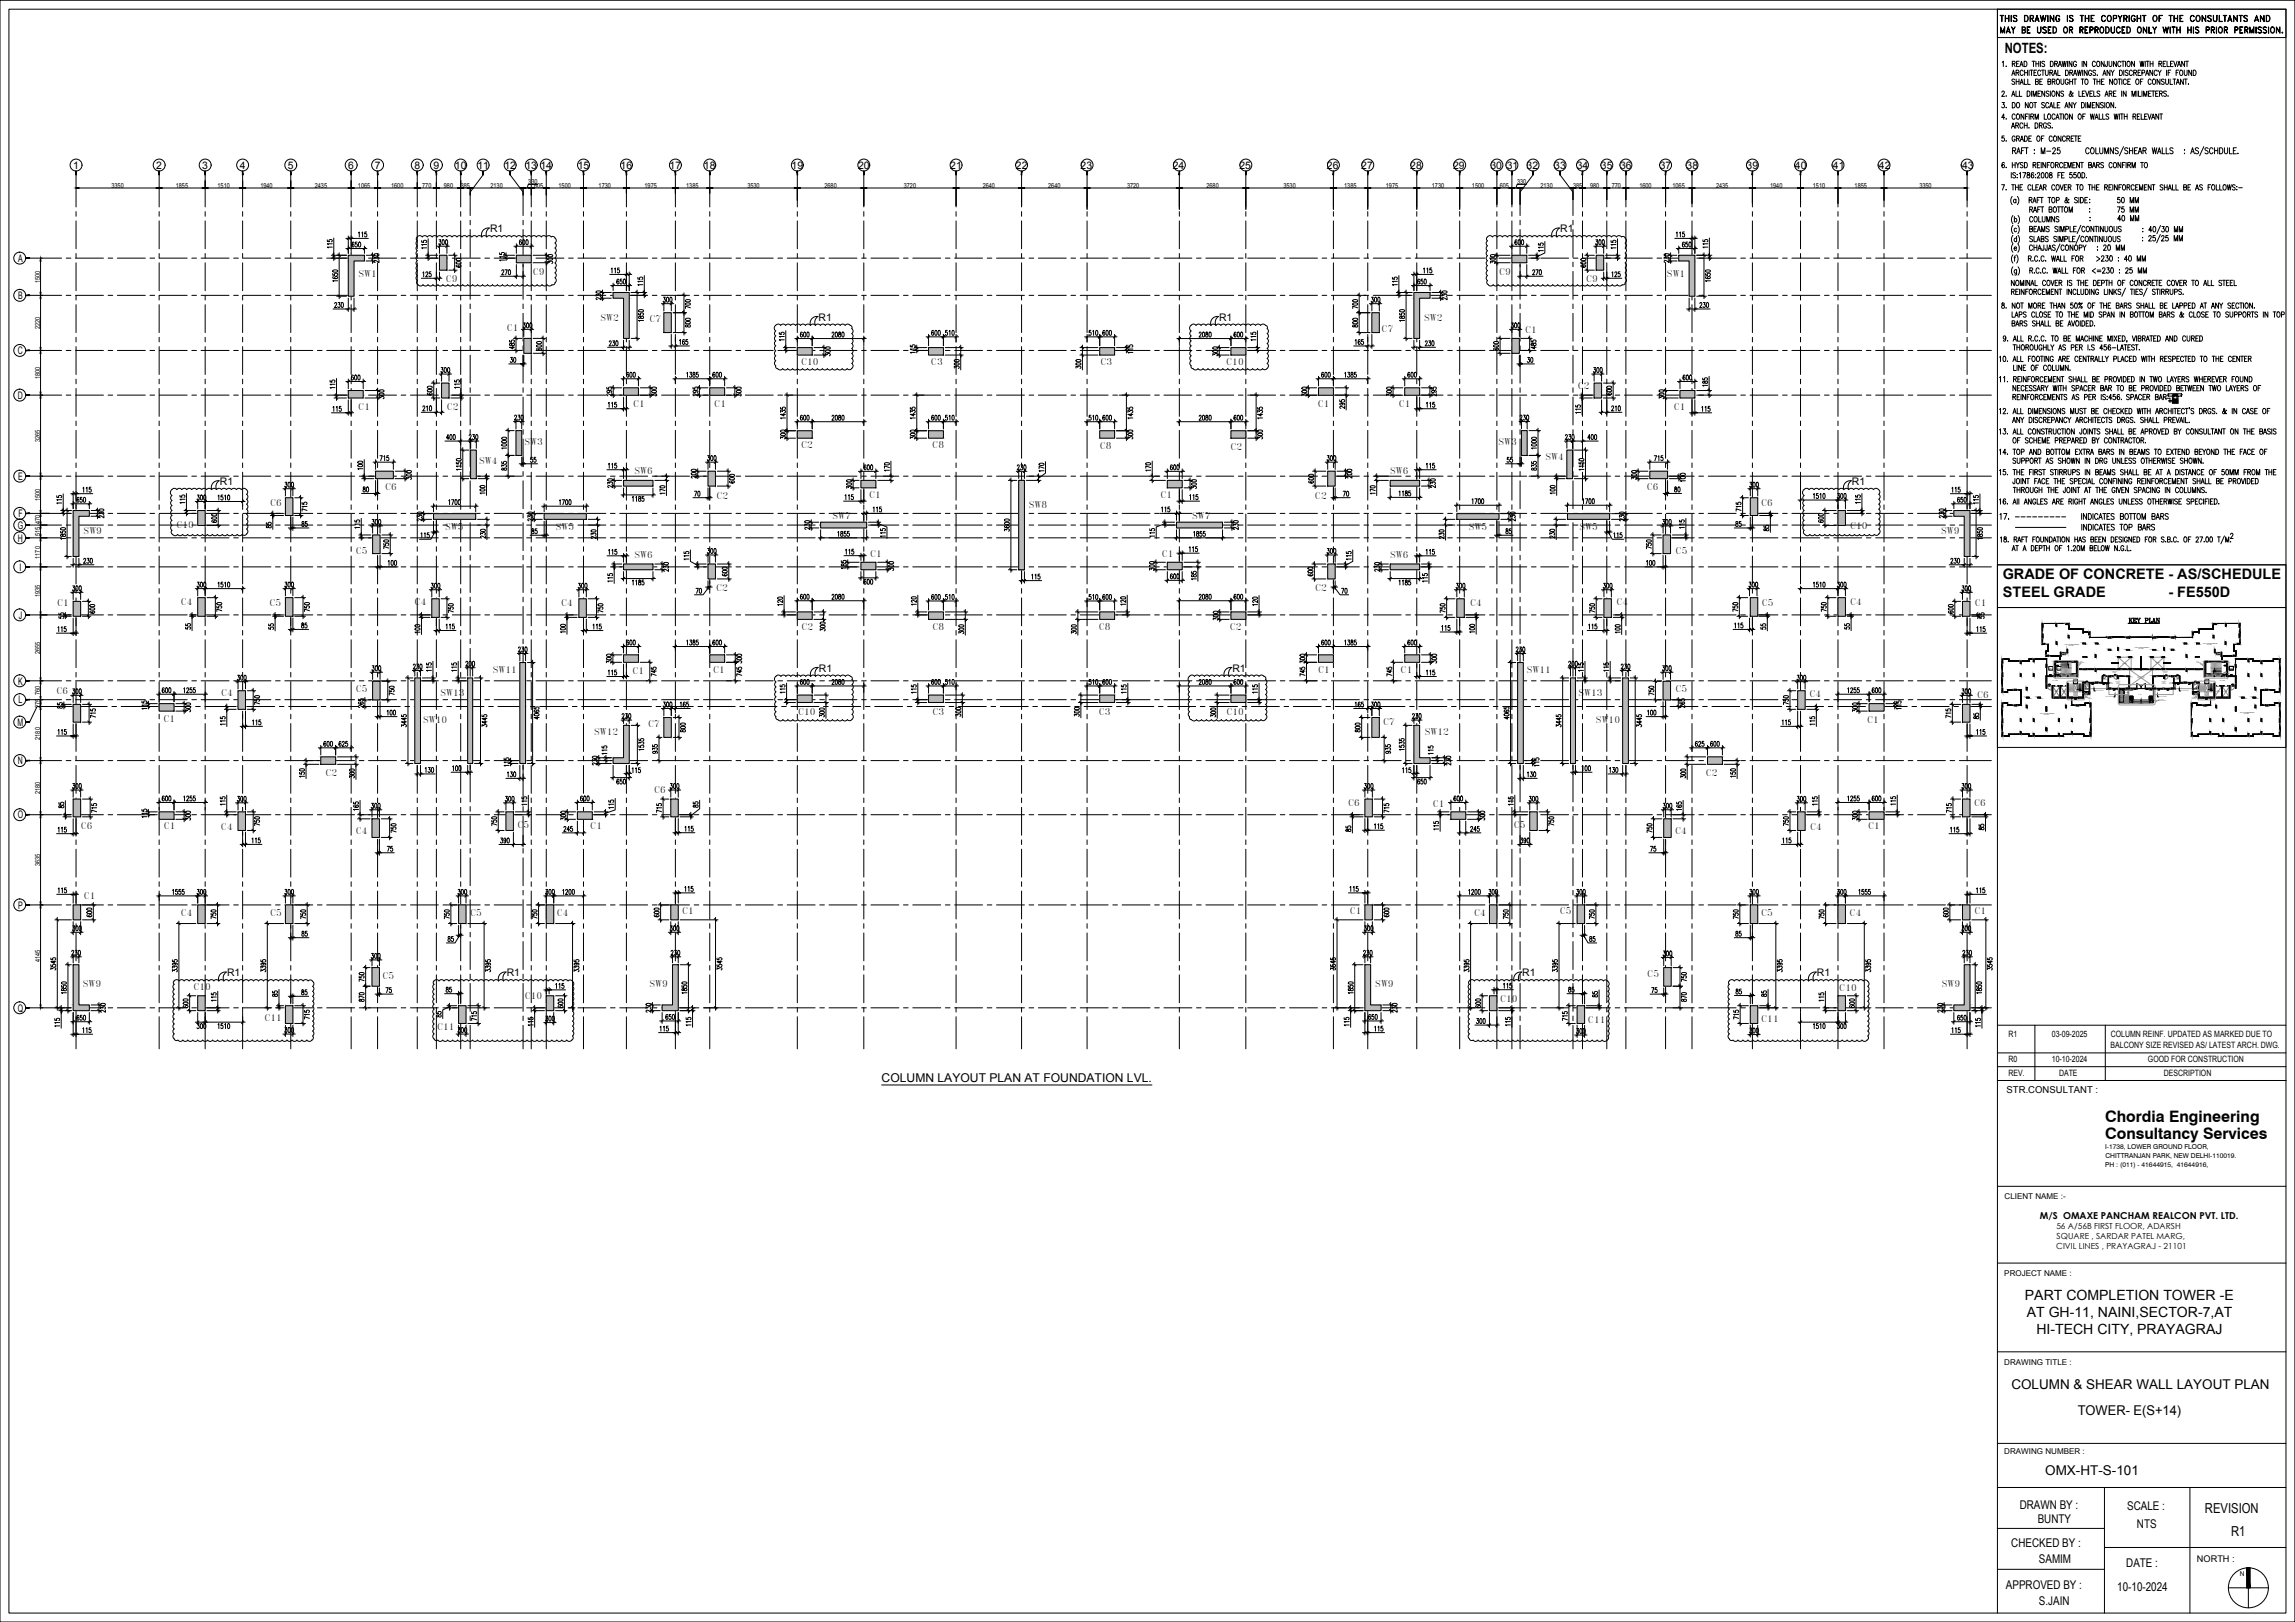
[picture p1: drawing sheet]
<svg xmlns="http://www.w3.org/2000/svg" width="841mm" height="594mm" viewBox="0 0 841 594" stroke-linecap="round" stroke-linejoin="round" font-family="sans-serif">
<defs><g id="words">
<g font-size="5.8">
<text x="771.4" y="411.1">Chordia Engineering</text>
<text x="771.4" y="417.2">Consultancy Services</text>
</g>
<g font-size="5.3">
<text x="764.5" y="75.5">: 50 MM</text>
<text x="764.5" y="82.2">: 40 MM</text>
<text x="764.5" y="79">: 75 MM</text>
<text x="733.9" y="212.2">GRADE OF CONCRETE - AS/SCHEDULE</text>
<text x="734" y="218.6">STEEL GRADE</text>
<text x="794.6" y="218.6">- FE550D</text>
</g>
<g font-size="5.2">
<text x="734.7" y="19.3">NOTES:</text>
<text x="742.1" y="476.1">PART COMPLETION TOWER -E</text>
<text x="742.7" y="482.4">AT GH-11, NAINI,SECTOR-7,AT</text>
<text x="746.3" y="488.6">HI-TECH CITY, PRAYAGRAJ</text>
</g>
<g font-size="5">
<text x="808" y="554.1">REVISION</text>
<text x="817.6" y="562.6">R1</text>
</g>
<g font-size="4.9">
<text x="737.1" y="508.9">COLUMN &amp; SHEAR WALL LAYOUT PLAN</text>
<text x="761.4" y="518.4">TOWER- E(S+14)</text>
<text x="749.5" y="540.3">OMX-HT-S-101</text>
</g>
<g font-size="4.4">
<text x="323.1" y="396.4">COLUMN LAYOUT PLAN AT FOUNDATION LVL.</text>
<text x="740.1" y="552.8">DRAWN BY :</text>
<text x="746.7" y="557.9">BUNTY</text>
<text x="779.5" y="553">SCALE :</text>
<text x="783.1" y="559.8">NTS</text>
<text x="737.1" y="566.8">CHECKED BY :</text>
<text x="747.2" y="572.6">SAMIM</text>
<text x="779.2" y="573.8">DATE :</text>
<text x="735.1" y="581.9">APPROVED BY :</text>
<text x="747.2" y="588">S.JAIN</text>
<text x="775.9" y="582.8">10-10-2024</text>
</g>
<g font-size="3.8">
<text x="26.8" y="61.8">1</text>
<text x="57.3" y="61.8">2</text>
<text x="74.1" y="61.8">3</text>
<text x="87.9" y="61.8">4</text>
<text x="105.5" y="61.8">5</text>
<text x="127.6" y="61.8">6</text>
<text x="137.3" y="61.8">7</text>
<text x="151.9" y="61.8">8</text>
<text x="158.9" y="61.8">9</text>
<text x="166.7" y="61.8">10</text>
<text x="174.9" y="61.8">11</text>
<text x="184.8" y="61.8">12</text>
<text x="192.6" y="61.8">13</text>
<text x="198.1" y="61.8">14</text>
<text x="211.7" y="61.8">15</text>
<text x="227.4" y="61.8">16</text>
<text x="245.4" y="61.8">17</text>
<text x="258" y="61.8">18</text>
<text x="290.1" y="61.8">19</text>
<text x="314.4" y="61.8">20</text>
<text x="348.3" y="61.8">21</text>
<text x="372.3" y="61.8">22</text>
<text x="396" y="61.8">23</text>
<text x="429.8" y="61.8">24</text>
<text x="454.2" y="61.8">25</text>
<text x="486.3" y="61.8">26</text>
<text x="498.8" y="61.8">27</text>
<text x="516.8" y="61.8">28</text>
<text x="532.5" y="61.8">29</text>
<text x="546.2" y="61.8">30</text>
<text x="552.2" y="61.8">31</text>
<text x="559.4" y="61.8">32</text>
<text x="569.6" y="61.8">33</text>
<text x="577.8" y="61.8">34</text>
<text x="586.7" y="61.8">35</text>
<text x="593.7" y="61.8">36</text>
<text x="608.2" y="61.8">37</text>
<text x="618.1" y="61.8">38</text>
<text x="640.1" y="61.8">39</text>
<text x="657.8" y="61.8">40</text>
<text x="671.7" y="61.8">41</text>
<text x="688.6" y="61.8">42</text>
<text x="719" y="61.8">43</text>
<text x="179.6" y="85">R1</text>
<text x="571.7" y="85">R1</text>
<text x="6.6" y="95.9">A</text>
<text x="6.6" y="109.5">B</text>
<text x="300" y="117.4">R1</text>
<text x="446.8" y="117.4">R1</text>
<text x="6.6" y="129.7">C</text>
<text x="6.6" y="146.1">D</text>
<text x="6.6" y="175.8">E</text>
<text x="80.6" y="177.6">R1</text>
<text x="678.7" y="177.6">R1</text>
<text x="6.7" y="189.4">F</text>
<text x="6.5" y="193.7">G</text>
<text x="6.6" y="198.3">H</text>
<text x="7.1" y="209">I</text>
<text x="6.9" y="226.6">J</text>
<text x="300.1" y="246">R1</text>
<text x="451.7" y="246">R1</text>
<text x="6.6" y="250.7">K</text>
<text x="6.8" y="257.6">L</text>
<text x="6.4" y="265.8">M</text>
<text x="6.6" y="279.9">N</text>
<text x="6.5" y="299.8">O</text>
<text x="6.6" y="332.8">P</text>
<text x="83.2" y="357.5">R1</text>
<text x="185.7" y="357.5">R1</text>
<text x="557.9" y="357.5">R1</text>
<text x="665.8" y="357.5">R1</text>
<text x="6.5" y="370.5">Q</text>
</g>
<g font-size="3.5">
<text x="735.3" y="400.2">STR.CONSULTANT :</text>
<text x="747.5" y="446.4">M/S OMAXE PANCHAM REALCON PVT. LTD.</text>
</g>
<text font-size="3.4" x="805.1" y="572">NORTH :</text>
<g font-size="3.3">
<text x="131.3" y="101.4">SW1</text>
<text x="195.3" y="100.6">C9</text>
<text x="549.4" y="100.6">C9</text>
<text x="610.9" y="101.4">SW1</text>
<text x="163.4" y="103.4">C9</text>
<text x="581.2" y="103.4">C9</text>
<text x="220.1" y="117.4">SW2</text>
<text x="238" y="118.1">C7</text>
<text x="521.9" y="117.4">SW2</text>
<text x="185.7" y="121.3">C1</text>
<text x="506.3" y="121.5">C7</text>
<text x="558.9" y="121.9">C1</text>
<text x="293.6" y="133.8">C10</text>
<text x="341.2" y="133.8">C3</text>
<text x="403.2" y="133.8">C3</text>
<text x="449.4" y="133.8">C10</text>
<text x="578.2" y="142.3">C2</text>
<text x="232" y="148.9">C1</text>
<text x="261.8" y="149.1">C1</text>
<text x="482.9" y="149.1">C1</text>
<text x="512.6" y="148.9">C1</text>
<text x="131.3" y="150.3">C1</text>
<text x="163.7" y="150.1">C2</text>
<text x="613.3" y="150.3">C1</text>
<text x="192.2" y="162.9">SW3</text>
<text x="293.6" y="164.2">C2</text>
<text x="341.7" y="164.2">C8</text>
<text x="403.1" y="164.5">C8</text>
<text x="450.9" y="164.7">C2</text>
<text x="549.1" y="162.9">SW3</text>
<text x="175.6" y="170">SW4</text>
<text x="232.5" y="173.6">SW6</text>
<text x="509.4" y="173.6">SW6</text>
<text x="566.3" y="168.6">SW4</text>
<text x="141.1" y="179.6">C6</text>
<text x="603.5" y="179.6">C6</text>
<text x="99" y="185.3">C6</text>
<text x="262.5" y="182.6">C2</text>
<text x="318.5" y="182.2">C1</text>
<text x="377" y="185.9">SW8</text>
<text x="425.3" y="182.6">C1</text>
<text x="481.9" y="182.6">C2</text>
<text x="645.4" y="185.3">C6</text>
<text x="305.1" y="190">SW7</text>
<text x="436.9" y="190">SW7</text>
<text x="30.6" y="195.8">SW9</text>
<text x="64.7" y="193.3">C10</text>
<text x="163.1" y="194.1">SW5</text>
<text x="203.7" y="194.1">SW5</text>
<text x="538.3" y="194.1">SW5</text>
<text x="578.8" y="194.1">SW5</text>
<text x="678" y="193.9">C10</text>
<text x="711.3" y="195.8">SW9</text>
<text x="130.4" y="203">C5</text>
<text x="318.8" y="203.8">C1</text>
<text x="425.8" y="203.8">C1</text>
<text x="614" y="203">C5</text>
<text x="232.5" y="204.2">SW6</text>
<text x="509.4" y="204.2">SW6</text>
<text x="66.3" y="221.7">C4</text>
<text x="98.7" y="221.8">C5</text>
<text x="152" y="221.7">C4</text>
<text x="262.5" y="216.4">C2</text>
<text x="481.9" y="216.4">C2</text>
<text x="592.4" y="221.7">C4</text>
<text x="645.6" y="221.8">C5</text>
<text x="678" y="221.7">C4</text>
<text x="20.9" y="222.1">C1</text>
<text x="205.6" y="222">C4</text>
<text x="538.7" y="222">C4</text>
<text x="723.7" y="222.1">C1</text>
<text x="293.7" y="230.7">C2</text>
<text x="341.8" y="230.7">C8</text>
<text x="402.6" y="230.7">C8</text>
<text x="450.7" y="230.7">C2</text>
<text x="180.6" y="246.4">SW11</text>
<text x="231.8" y="247">C1</text>
<text x="261.4" y="246.6">C1</text>
<text x="483" y="246.5">C1</text>
<text x="513.3" y="246.7">C1</text>
<text x="559.5" y="246.4">SW11</text>
<text x="20.7" y="254.3">C6</text>
<text x="81.1" y="255.1">C4</text>
<text x="130.4" y="253.4">C5</text>
<text x="161.4" y="254.8">SW13</text>
<text x="578.4" y="254.8">SW13</text>
<text x="614" y="253.4">C5</text>
<text x="663.1" y="255.3">C4</text>
<text x="724.5" y="255.7">C6</text>
<text x="292.4" y="261.8">C10</text>
<text x="341.8" y="261.8">C3</text>
<text x="402.6" y="261.8">C3</text>
<text x="449.4" y="261.8">C10</text>
<text x="59.9" y="264.4">C1</text>
<text x="155" y="265">SW10</text>
<text x="217.7" y="269">SW12</text>
<text x="237.5" y="266.1">C7</text>
<text x="506.9" y="265.4">C7</text>
<text x="522.1" y="269">SW12</text>
<text x="584.8" y="265">SW10</text>
<text x="684.2" y="264.7">C1</text>
<text x="119.2" y="284.1">C2</text>
<text x="625.1" y="284.1">C2</text>
<text x="239.7" y="290.6">C6</text>
<text x="494.1" y="295.1">C6</text>
<text x="525.1" y="295.7">C1</text>
<text x="723.4" y="295.2">C6</text>
<text x="29.6" y="303.8">C6</text>
<text x="60" y="303.8">C1</text>
<text x="81" y="304.1">C4</text>
<text x="130.4" y="305.3">C4</text>
<text x="189.7" y="303.2">C5</text>
<text x="216.3" y="303.8">C1</text>
<text x="554.7" y="303.2">C5</text>
<text x="613.9" y="305.3">C4</text>
<text x="663.3" y="304.1">C4</text>
<text x="684.6" y="303.8">C1</text>
<text x="30.8" y="329.1">C1</text>
<text x="66.3" y="335.5">C4</text>
<text x="99" y="335.5">C5</text>
<text x="172.2" y="335.5">C5</text>
<text x="204.1" y="335.5">C4</text>
<text x="249.9" y="334.7">C1</text>
<text x="494.7" y="334.7">C1</text>
<text x="540.2" y="335.5">C4</text>
<text x="571.6" y="334.8">C5</text>
<text x="645.4" y="335.5">C5</text>
<text x="677.8" y="335.5">C4</text>
<text x="723.6" y="334.7">C1</text>
<text x="140.1" y="358.5">C5</text>
<text x="603.7" y="358">C5</text>
<text x="30.4" y="361.4">SW9</text>
<text x="70.9" y="362.6">C10</text>
<text x="238" y="361.4">SW9</text>
<text x="504" y="361.4">SW9</text>
<text x="674" y="362.9">C10</text>
<text x="711.6" y="361.4">SW9</text>
<text x="192.3" y="366">C10</text>
<text x="549.7" y="366.9">C10</text>
<text x="96.9" y="373.9">C11</text>
<text x="160.2" y="377.1">C11</text>
<text x="581.9" y="374.7">C11</text>
<text x="645.4" y="374.5">C11</text>
</g>
<g font-size="3.2">
<text x="736" y="379.8">R1</text>
<text x="751.9" y="379.8">03-09-2025</text>
<text x="773.4" y="383.7">BALCONY SIZE REVISED AS/ LATEST ARCH. DWG.</text>
<text x="773.5" y="379.8">COLUMN REINF. UPDATED AS MARKED DUE TO</text>
<text x="736" y="389">R0</text>
<text x="751.9" y="389">10-10-2024</text>
<text x="787.1" y="389">GOOD FOR CONSTRUCTION</text>
<text x="736" y="394.2">REV.</text>
<text x="754.5" y="394.2">DATE</text>
<text x="792.9" y="394.2">DESCRIPTION</text>
</g>
<g font-size="3.1">
<text x="753.6" y="450">56 A/56B FIRST FLOOR, ADARSH</text>
<text x="753.7" y="453.7">SQUARE , SARDAR PATEL MARG,</text>
<text x="753.5" y="457.4">CIVIL LINES , PRAYAGRAJ - 21101</text>
</g>
<g font-size="2.9">
<text x="734.6" y="439.2">CLIENT NAME :-</text>
<text x="734.5" y="467.3">PROJECT NAME :</text>
<text x="734.5" y="499.8">DRAWING TITLE :</text>
<text x="734.5" y="532.6">DRAWING NUMBER :</text>
</g>
<text font-size="2.6" x="737.3" y="190.5">---------</text>
<g font-size="2.5">
<text x="40.8" y="68.7">3350</text>
<text x="64.4" y="68.7">1855</text>
<text x="79.7" y="68.7">1510</text>
<text x="95.4" y="68.7">1940</text>
<text x="115.4" y="68.7">2435</text>
<text x="131.2" y="68.7">1065</text>
<text x="143.3" y="68.7">1600</text>
<text x="154.7" y="68.7">770</text>
<text x="162.7" y="68.7">980</text>
<text x="168.9" y="68.7">385</text>
<text x="179.7" y="68.7">2130</text>
<text x="193.6" y="67.4">330</text>
<text x="195.7" y="68.7">605</text>
<text x="204.7" y="68.7">1500</text>
<text x="219.4" y="68.7">1730</text>
<text x="236.2" y="68.7">1975</text>
<text x="251.5" y="68.7">1385</text>
<text x="273.9" y="68.7">3530</text>
<text x="302.1" y="68.7">2680</text>
<text x="331.2" y="68.7">3720</text>
<text x="360.1" y="68.7">2640</text>
<text x="384.1" y="68.7">2640</text>
<text x="413" y="68.7">3720</text>
<text x="442.1" y="68.7">2680</text>
<text x="470.3" y="68.7">3530</text>
<text x="492.6" y="68.7">1385</text>
<text x="507.9" y="68.7">1975</text>
<text x="524.7" y="68.7">1730</text>
<text x="539.4" y="68.7">1500</text>
<text x="549.6" y="68.7">605</text>
<text x="556" y="67.4">330</text>
<text x="564.5" y="68.7">2130</text>
<text x="576.5" y="68.7">385</text>
<text x="582.7" y="68.7">980</text>
<text x="590.6" y="68.7">770</text>
<text x="600.8" y="68.7">1600</text>
<text x="612.9" y="68.7">1065</text>
<text x="628.9" y="68.7">2435</text>
<text x="648.7" y="68.7">1940</text>
<text x="664.4" y="68.7">1510</text>
<text x="679.7" y="68.7">1855</text>
<text x="703.4" y="68.7">3350</text>
<text x="14.7" y="103.7" transform="rotate(-90 14.7 103.7)">1500</text>
<text x="14.7" y="120.5" transform="rotate(-90 14.7 120.5)">2220</text>
<text x="14.7" y="138.9" transform="rotate(-90 14.7 138.9)">1800</text>
<text x="14.7" y="161.8" transform="rotate(-90 14.7 161.8)">3265</text>
<text x="14.7" y="183.5" transform="rotate(-90 14.7 183.5)">1500</text>
<text x="14.7" y="191.8" transform="rotate(-90 14.7 191.8)">470</text>
<text x="14.7" y="196.3" transform="rotate(-90 14.7 196.3)">515</text>
<text x="14.7" y="204.6" transform="rotate(-90 14.7 204.6)">1170</text>
<text x="14.7" y="218.8" transform="rotate(-90 14.7 218.8)">1935</text>
<text x="14.7" y="239.5" transform="rotate(-90 14.7 239.5)">2655</text>
<text x="14.7" y="254.5" transform="rotate(-90 14.7 254.5)">760</text>
<text x="14.7" y="259.2" transform="rotate(-90 14.7 259.2)">275</text>
<text x="14.7" y="270.9" transform="rotate(-90 14.7 270.9)">2180</text>
<text x="14.7" y="290.7" transform="rotate(-90 14.7 290.7)">2180</text>
<text x="14.7" y="317.2" transform="rotate(-90 14.7 317.2)">3635</text>
<text x="14.7" y="352.5" transform="rotate(-90 14.7 352.5)">4145</text>
<text x="771.5" y="421">I-1738, LOWER GROUND FLOOR,</text>
<text x="771.5" y="424.2">CHITTRANJAN PARK, NEW DELHI-110019.</text>
<text x="771.5" y="427.4">PH : (011) - 41644915, 41644916,</text>
<text x="820.7" y="577.2">N</text>
</g>
<g font-size=".5">
<text x="756.7" y="236.1">STILT FLOOR PARKING</text>
<text x="758" y="236.6">LVL+150</text>
<text x="782.4" y="237.2">STILT FLOOR PARKING</text>
<text x="783.7" y="237.7">LVL+150</text>
<text x="807.4" y="235.7">STILT FLOOR PARKING</text>
<text x="808.7" y="236.2">LVL+150</text>
<text x="747.7" y="261.6">STILT FLOOR PARKING</text>
<text x="749" y="262">LVL+150</text>
<text x="820.9" y="261">STILT FLOOR PARKING</text>
<text x="822.3" y="261.4">LVL+150</text>
</g>
<g font-size=".4">
<text x="750.8" y="245.4">R=147.5</text>
<text x="750.8" y="244.9">T=300</text>
<text x="750.8" y="244.5">W=1500</text>
<text x="753.7" y="244">GL2</text>
<text x="753.8" y="245.4">R=147.5</text>
<text x="753.8" y="244.5">W=1500</text>
<text x="753.8" y="244.9">T=300</text>
<text x="754.8" y="243.7">UP</text>
<text x="814" y="246">UP</text>
<text x="815.1" y="243.9">GL2</text>
<text x="816.9" y="245.3">R=147.5</text>
<text x="817" y="244.4">W=1500</text>
<text x="817" y="244.9">T=300</text>
<text x="750.9" y="250.9">D</text>
<text x="751.2" y="247.4">GL</text>
<text x="752.1" y="249.6">LIFT LOBBY</text>
<text x="753.8" y="247.3">FD</text>
<text x="759.8" y="250.3">R=147.5</text>
<text x="759.9" y="249.4">W=1500</text>
<text x="759.9" y="249.9">T=300</text>
<text x="762" y="250.4">UP</text>
<text x="764.5" y="249.7">D3</text>
<text x="766.7" y="250.6">W3</text>
<text x="770.8" y="250.6">V1</text>
<text x="770.9" y="247.4">D2</text>
<text x="775" y="247.3">D1</text>
<text x="793.6" y="247.5">D1</text>
<text x="797.8" y="247.4">D2</text>
<text x="798" y="250.6">V1</text>
<text x="802.1" y="250.6">W3</text>
<text x="804.3" y="249.8">D3</text>
<text x="807.9" y="250.3">R=147.5</text>
<text x="808" y="249.4">W=1500</text>
<text x="808" y="249.8">T=300</text>
<text x="810" y="250.5">UP</text>
<text x="813.5" y="249.6">LIFT LOBBY</text>
<text x="814.9" y="247.3">FD</text>
<text x="817.5" y="247.4">GL</text>
<text x="818.1" y="250.9">D</text>
<text x="760.3" y="256.1">GL3</text>
<text x="764.1" y="253.8">V1</text>
<text x="774.5" y="252.8">W2</text>
<text x="777.9" y="252.8">W2</text>
<text x="790.8" y="252.8">W2</text>
<text x="794.2" y="252.8">W2</text>
<text x="804.6" y="253.7">V1</text>
<text x="808.2" y="256.1">GL3</text>
</g>
<g font-size=".3">
<text x="755.9" y="239.5">SHAFT</text>
<text x="812.4" y="239.5">SHAFT</text>
<text x="762.3" y="242.4">ST-01</text>
<text x="762.3" y="242.8">AS/DETAIL</text>
<text x="777.7" y="243">OTS ABOVE</text>
<text x="789.9" y="242.8">OTS ABOVE</text>
<text x="804.9" y="242.5">ST-03</text>
<text x="805" y="242.8">AS/DETAIL</text>
<text x="755.8" y="247.5">2025X520</text>
<text x="756.1" y="247.2">FHC.</text>
<text x="758.6" y="247.5">2025X520</text>
<text x="758.8" y="247.3">ELEC.</text>
<text x="763.8" y="251.5">1580X2425</text>
<text x="764.1" y="251.1">TOILET</text>
<text x="770.6" y="249.1">1525X1800</text>
<text x="770.9" y="248.7">STORE</text>
<text x="773.1" y="250.5">300X1390</text>
<text x="773.3" y="250.2">SHAFT</text>
<text x="773.9" y="246.1">1700MM WIDE</text>
<text x="774.2" y="246.5">PASSAGE</text>
<text x="775.3" y="249.7">ELECTRICAL</text>
<text x="775.5" y="250.4">5545X3305</text>
<text x="775.8" y="250">ROOM</text>
<text x="783.3" y="248.4">ENTRANCE LOBBY</text>
<text x="783.4" y="248">DOUBLE HEIGHT</text>
<text x="783.9" y="248.7">6300X5120</text>
<text x="792.1" y="250">ELECTRICAL</text>
<text x="792.3" y="250.7">5545X3305</text>
<text x="792.5" y="246.1">1700MM WIDE</text>
<text x="792.6" y="250.3">ROOM</text>
<text x="792.8" y="246.5">PASSAGE</text>
<text x="794.9" y="250.5">300X1390</text>
<text x="795" y="250.2">SHAFT</text>
<text x="797.1" y="249.1">1525X1800</text>
<text x="797.3" y="248.7">STORE</text>
<text x="809.3" y="247.5">2025X520</text>
<text x="809.5" y="247.3">ELEC.</text>
<text x="812.1" y="247.5">2025X520</text>
<text x="812.4" y="247.2">FHC.</text>
<text x="752.9" y="253.5">1900X2985</text>
<text x="753.3" y="253.2">LIFT</text>
<text x="755.6" y="253.5">1900X2985</text>
<text x="756.1" y="253.2">LIFT</text>
<text x="764" y="254.8">1395X500</text>
<text x="764.2" y="254.5">SHAFT</text>
<text x="765.1" y="255.5">ST-02</text>
<text x="765.1" y="255.9">AS/DETAIL</text>
<text x="767.8" y="253.2">PROJECTION ABOVE</text>
<text x="771.6" y="255.3">PROJECTION ABOVE</text>
<text x="776.8" y="255.7">PLANTERS</text>
<text x="778.5" y="254">PLATFORM</text>
<text x="778.6" y="257.8">RAMP UP</text>
<text x="780.1" y="257.1">PLANTERS</text>
<text x="782.2" y="256.3">3</text>
<text x="782.2" y="257.3">1</text>
<text x="782.2" y="256.7">2</text>
<text x="783.7" y="254.5">LVL+300</text>
<text x="783.8" y="257.8">STAIRS UP</text>
<text x="787.6" y="257.1">PLANTERS</text>
<text x="791.1" y="256.5">REF. AS PER</text>
<text x="791.1" y="256.9">ENTRANCE DETAIL</text>
<text x="791.1" y="255.3">PROJECTION ABOVE</text>
<text x="799.1" y="253.2">PROJECTION ABOVE</text>
<text x="803.2" y="255.5">ST-04</text>
<text x="803.2" y="255.9">AS/DETAIL</text>
<text x="804" y="252.5">1580X2425</text>
<text x="804.2" y="254.8">1395X500</text>
<text x="804.3" y="252.2">TOILET</text>
<text x="804.4" y="254.6">SHAFT</text>
<text x="812.1" y="253.5">1900X2985</text>
<text x="812.5" y="253.2">LIFT</text>
<text x="814.7" y="253.5">1900X2985</text>
<text x="815.2" y="253.2">LIFT</text>
</g>
</g></defs>
<!-- layer: GRID -->
<g fill="none" stroke="#000" stroke-width=".37">
<path d="M27.9 64v11.8M27.9 77.5v1.7M58.3 64v11.8M58.3 77.5v1.7M75.2 64v11.8M75.2 77.5v1.7M88.9 64v11.8M88.9 77.5v1.7M106.6 64v11.8M106.6 77.5v1.7M128.7 64v11.8M128.7 77.5v1.7"/>
<path d="M138.4 64v11.8M138.4 77.5v1.7M152.9 64v11.8M152.9 77.5v1.7M159.9 64v11.8M159.9 77.5v1.7M168.8 64v11.8M168.8 77.5v1.7M177 64l-4.7 6.4v8.6M186.9 64l4.8 6.4v8.6M194.7 64v11.8M194.7 77.5v1.7"/>
<path d="M200.2 64v11.8M200.2 77.5v1.7M213.8 64v11.8M213.8 77.5v1.7M229.6 64v11.8M229.6 77.5v1.7M247.5 64v11.8M247.5 77.5v1.7M260.1 64v11.8M260.1 77.5v1.7M292.2 64v11.8M292.2 77.5v1.7"/>
<path d="M316.5 64v11.8M316.5 77.5v1.7M350.4 64v11.8M350.4 77.5v1.7M374.4 64v11.8M374.4 77.5v1.7M398.4 64v11.8M398.4 77.5v1.7M432.2 64v11.8M432.2 77.5v1.7M456.5 64v11.8M456.5 77.5v1.7"/>
<path d="M488.6 64v11.8M488.6 77.5v1.7M501.2 64v11.8M501.2 77.5v1.7M519.2 64v11.8M519.2 77.5v1.7M534.9 64v11.8M534.9 77.5v1.7M548.5 64v11.8M548.5 77.5v1.7M554 64v11.8M554 77.5v1.7"/>
<path d="M561.8 64l-4.8 6.4v8.6M571.7 64l4.7 6.4v8.6M579.9 64v11.8M579.9 77.5v1.7M588.8 64v11.8M588.8 77.5v1.7M595.8 64v11.8M595.8 77.5v1.7M610.4 64v11.8M610.4 77.5v1.7M620 64v11.8M620 77.5v1.7"/>
<path d="M642.2 64v11.8M642.2 77.5v1.7M659.8 64v11.8M659.8 77.5v1.7M673.5 64v11.8M673.5 77.5v1.7M690.4 64v11.8M690.4 77.5v1.7M720.9 64v11.8M720.9 77.5v1.7M10.8 94.5h11.8M24.3 94.5h1.7"/>
<path d="M27.7 94.5h10.2M27.9 80.9v10.2M27.9 92.9v1.7M27.9 96.3v10.2M39.6 94.5h1.7M43 94.5h10.2M55 94.5h1.7M58.3 92.9l.1 1.6h10.2M58.3 80.9v10.2M58.3 96.3v10.2M70.3 94.5h1.7M73.7 94.5h10.2"/>
<path d="M75.2 80.9v10.2M75.2 92.9v1.7M75.2 96.3v10.2M85.6 94.5h1.7M88.9 80.9v10.2M88.9 92.9v1.7M88.9 96.3v10.2M89 94.5h10.3M101 94.5h1.7M104.4 94.5h10.2M106.6 80.9v10.2M106.6 92.9v1.7"/>
<path d="M106.6 96.3v10.2M116.3 94.5h1.7M119.7 94.5h10.3M128.7 80.9v10.2M128.7 92.9v1.7M128.7 96.3v10.2M131.7 94.5h1.7M135.1 94.5h10.2M138.4 80.9v10.2M138.4 92.9v1.7M138.4 96.3v10.2M147 94.5h1.7"/>
<path d="M150.4 94.5h10.2M152.9 80.9v10.2M152.9 92.9v1.7M152.9 96.3v10.2M159.9 80.9v10.2M159.9 92.9v1.7M159.9 96.3v10.2M162.3 94.5h1.7M165.7 94.5h10.3M168.8 80.9v10.2M168.8 92.9v1.7M168.8 96.3v10.2"/>
<path d="M172.3 80.7v1.7M172.3 84.1v10.2M172.3 96v1.7M172.3 99.4v10.2M177.7 94.5h1.7M181.1 94.5h10.2M191.7 80.7v1.7M191.7 84.1v10.2M191.7 96v1.7M191.7 99.4v10.2M194.7 80.9v10.2M194.7 92.9v1.7l-1.7-.1"/>
<path d="M194.7 96.3v10.2M196.4 94.5h10.3M200.2 80.9v10.2M200.2 92.9v1.7M200.2 96.3v10.2M208.4 94.5h1.7M211.8 94.5h10.2M213.8 80.9v10.2M213.8 92.9v1.7M213.8 96.3v10.2M223.7 94.5h1.7M227.1 94.5h10.2"/>
<path d="M229.6 80.9v10.2M229.6 92.9v1.7M229.6 96.3v10.2M239 94.5h1.7M242.5 94.5h10.2M247.5 80.9v10.2M247.5 92.9v1.7M247.5 96.3v10.2M254.4 94.5h1.7M257.8 94.5h10.2M260.1 80.9v10.2M260.1 92.9v1.7"/>
<path d="M260.1 96.3v10.2M269.7 94.5h1.7M273.1 94.5h10.3M285.1 94.5h1.7M288.5 94.5h10.2M292.2 80.9v10.2M292.2 92.9v1.7M292.2 96.3v10.2M300.4 94.5h1.7M303.8 94.5h10.2M315.8 94.5h1.7M316.5 80.9v10.2"/>
<path d="M316.5 92.9v1.7M316.5 96.3v10.2M319.2 94.5h10.2M331.1 94.5h1.7M334.5 94.5h10.2M346.4 94.5h1.7M349.8 94.5h10.3M350.4 80.9v10.2M350.4 92.9v1.7M350.4 96.3v10.2M361.8 94.5h1.7M365.2 94.5h10.2"/>
<path d="M374.4 80.9v10.2M374.4 92.9v1.7M374.4 96.3v10.2M377.1 94.5h1.7M380.5 94.5h10.2M392.5 94.5h1.7M395.9 94.5h10.2M398.4 80.9v10.2M398.4 92.9v1.7M398.4 96.3v10.2M407.8 94.5h1.7M411.2 94.5h10.2"/>
<path d="M423.1 94.5h1.7M426.5 94.5h10.3M432.2 80.9v10.2M432.2 92.9v1.7M432.2 96.3v10.2M438.5 94.5h1.7M441.9 94.5h10.2M453.8 94.5h1.7M456.5 80.9v10.2M456.5 92.9v1.7M456.5 96.3v10.2M457.2 94.5h10.3"/>
<path d="M469.2 94.5h1.7M472.6 94.5h10.2M484.5 94.5h1.7M487.9 94.5h10.2M488.6 80.9v10.2M488.6 92.9v1.7M488.6 96.3v10.2M499.8 94.5h1.7M501.2 80.9v10.2M501.2 92.9v1.7M501.2 96.3v10.2M503.2 94.5h10.3"/>
<path d="M515.2 94.5h1.7M518.6 94.5h10.2M519.2 80.9v10.2M519.2 92.9v1.7M519.2 96.3v10.2M530.5 94.5h1.7M533.9 94.5h10.3M534.9 80.9v10.2M534.9 92.9v1.7M534.9 96.3v10.2M545.9 94.5h1.7M548.5 80.9v10.2"/>
<path d="M548.5 92.9v1.7M548.5 96.3v10.2M549.3 94.5h10.2M554 80.9v10.2M554 92.9v1.7M554 96.3v10.2M557 80.7v1.7M557 84.1v10.2M557 96v1.7M557 99.4v10.2M561.2 94.5h1.7M564.6 94.5h10.2"/>
<path d="M576.4 80.7v1.7M576.4 84.1v10.2M576.4 96v1.7M576.4 99.4v10.2M576.5 94.5h1.8M579.9 92.9l.1 1.6h10.2M579.9 80.9v10.2M579.9 96.3v10.2M588.8 80.9v10.2M588.8 92.9v1.7M588.8 96.3v10.2M591.9 94.5h1.7"/>
<path d="M595.3 94.5h10.2M595.8 80.9v10.2M595.8 92.9v1.7M595.8 96.3v10.2M607.2 94.5h1.7M610.4 80.9v10.2M610.4 92.9v1.7M610.4 96.3v10.2M610.6 94.5h10.3M620 80.9v10.2M620 92.9v1.7M620 96.3v10.2"/>
<path d="M622.6 94.5h1.7M626 94.5h10.2M637.9 94.5h1.7M641.3 94.5h10.2M642.2 80.9v10.2M642.2 92.9v1.7M642.2 96.3v10.2M653.2 94.5h1.7M656.7 94.5h10.2M659.8 80.9v10.2M659.8 92.9v1.7M659.8 96.3v10.2"/>
<path d="M668.6 94.5h1.7M672 94.5h10.2M673.5 80.9v10.2M673.5 92.9v1.7M673.5 96.3v10.2M683.9 94.5h1.7M687.3 94.5h10.3M690.4 80.9v10.2M690.4 92.9v1.7M690.4 96.3v10.2M699.3 94.5h1.7M702.7 94.5h10.2"/>
<path d="M714.6 94.5h1.7M718 94.5h11.8M720.9 80.9v10.2M720.9 92.9v1.7M720.9 96.3v10.2M10.8 108.2h11.8M24.3 108.2h1.7M27.7 108.2h10.2M27.9 108.2v1.7M27.9 111.6v10.2M39.6 108.2h1.7M43 108.2h10.2"/>
<path d="M55 108.2h1.7M58.3 111.6v10.2M68.6 108.2h-10.2l-.1 1.7M70.3 108.2h1.7M73.7 108.2h10.2M75.2 108.2v1.7M75.2 111.6v10.2M85.6 108.2h1.7M88.9 108.2v1.7M88.9 111.6v10.2M89 108.2h10.3M101 108.2h1.7"/>
<path d="M104.4 108.2h10.2M106.6 108.2v1.7M106.6 111.6v10.2M116.3 108.2h1.7M119.7 108.2h10.3M128.7 108.2v1.7M128.7 111.6v10.2M131.7 108.2h1.7M135.1 108.2h10.2M138.4 108.2v1.7M138.4 111.6v10.2M147 108.2h1.7"/>
<path d="M150.4 108.2h10.2M152.9 108.2v1.7M152.9 111.6v10.2M159.9 108.2v1.7M159.9 111.6v10.2M162.3 108.2h1.7M165.7 108.2h10.3M168.8 108.2v1.7M168.8 111.6v10.2M172.3 111.3v1.7M172.3 114.7v10.3M177.7 108.2h1.7"/>
<path d="M181.1 108.2h10.2M191.7 111.3v1.7M191.7 114.7v10.3M193 108.2h1.7v1.7M194.7 111.6v10.2M196.4 108.2h10.3M200.2 108.2v1.7M200.2 111.6v10.2M208.4 108.2h1.7M211.8 108.2h10.2M213.8 108.2v1.7M213.8 111.6v10.2"/>
<path d="M223.7 108.2h1.7M227.1 108.2h10.2M229.6 108.2v1.7M229.6 111.6v10.2M239 108.2h1.7M242.5 108.2h10.2M247.5 108.2v1.7M247.5 111.6v10.2M254.4 108.2h1.7M257.8 108.2h10.2M260.1 108.2v1.7M260.1 111.6v10.2"/>
<path d="M269.7 108.2h1.7M273.1 108.2h10.3M285.1 108.2h1.7M288.5 108.2h10.2M292.2 108.2v1.7M292.2 111.6v10.2M300.4 108.2h1.7M303.8 108.2h10.2M315.8 108.2h1.7M316.5 108.2v1.7M316.5 111.6v10.2M319.2 108.2h10.2"/>
<path d="M331.1 108.2h1.7M334.5 108.2h10.2M346.4 108.2h1.7M349.8 108.2h10.3M350.4 108.2v1.7M350.4 111.6v10.2M361.8 108.2h1.7M365.2 108.2h10.2M374.4 108.2v1.7M374.4 111.6v10.2M377.1 108.2h1.7M380.5 108.2h10.2"/>
<path d="M392.5 108.2h1.7M395.9 108.2h10.2M398.4 108.2v1.7M398.4 111.6v10.2M407.8 108.2h1.7M411.2 108.2h10.2M423.1 108.2h1.7M426.5 108.2h10.3M432.2 108.2v1.7M432.2 111.6v10.2M438.5 108.2h1.7M441.9 108.2h10.2"/>
<path d="M453.8 108.2h1.7M456.5 108.2v1.7M456.5 111.6v10.2M457.2 108.2h10.3M469.2 108.2h1.7M472.6 108.2h10.2M484.5 108.2h1.7M487.9 108.2h10.2M488.6 108.2v1.7M488.6 111.6v10.2M499.8 108.2h1.7M501.2 108.2v1.7"/>
<path d="M501.2 111.6v10.2M503.2 108.2h10.3M515.2 108.2h1.7M518.6 108.2h10.2M519.2 108.2v1.7M519.2 111.6v10.2M530.5 108.2h1.7M533.9 108.2h10.3M534.9 108.2v1.7M534.9 111.6v10.2M545.9 108.2h1.7M548.5 108.2v1.7"/>
<path d="M548.5 111.6v10.2M549.3 108.2h10.2M554 108.2v1.7M554 111.6v10.2M557 111.3v1.7M557 114.7v10.3M561.2 108.2h1.7M564.6 108.2h10.2M576.4 111.3v1.7M576.4 114.7v10.3M576.5 108.2h1.8M579.9 111.6v10.2"/>
<path d="M588.8 108.2v1.7M588.8 111.6v10.2M590.2 108.2h-10.2l-.1 1.7M591.9 108.2h1.7M595.3 108.2h10.2M595.8 108.2v1.7M595.8 111.6v10.2M607.2 108.2h1.7M610.4 108.2v1.7M610.4 111.6v10.2M610.6 108.2h10.3M620 108.2v1.7"/>
<path d="M620 111.6v10.2M622.6 108.2h1.7M626 108.2h10.2M637.9 108.2h1.7M641.3 108.2h10.2M642.2 108.2v1.7M642.2 111.6v10.2M653.2 108.2h1.7M656.7 108.2h10.2M659.8 108.2v1.7M659.8 111.6v10.2M668.6 108.2h1.7"/>
<path d="M672 108.2h10.2M673.5 108.2v1.7M673.5 111.6v10.2M683.9 108.2h1.7M687.3 108.2h10.3M690.4 108.2v1.7M690.4 111.6v10.2M699.3 108.2h1.7M702.7 108.2h10.2M714.6 108.2h1.7M718 108.2h11.8M720.9 108.2v1.7"/>
<path d="M720.9 111.6v10.2M10.8 128.4h11.8M24.3 128.4h1.7M27.7 128.4h10.2M27.9 123.5v1.7M27.9 126.9v10.3M27.9 138.9v1.7M39.6 128.4h1.7M43 128.4h10.2M55 128.4h1.7M58.3 123.5v1.7M58.3 126.9v10.3"/>
<path d="M58.3 138.9v1.7M58.4 128.4h10.2M70.3 128.4h1.7M73.7 128.4h10.2M75.2 123.5v1.7M75.2 126.9v10.3M75.2 138.9v1.7M85.6 128.4h1.7M88.9 123.5v1.7M88.9 126.9v10.3M88.9 138.9v1.7M89 128.4h10.3"/>
<path d="M101 128.4h1.7M104.4 128.4h10.2M106.6 123.5v1.7M106.6 126.9v10.3M106.6 138.9v1.7M116.3 128.4h1.7M119.7 128.4h10.3M128.7 123.5v1.7M128.7 126.9v10.3M128.7 138.9v1.7M131.7 128.4h1.7M135.1 128.4h10.2"/>
<path d="M138.4 123.5v1.7M138.4 126.9v10.3M138.4 138.9v1.7M147 128.4h1.7M150.4 128.4h10.2M152.9 123.5v1.7M152.9 126.9v10.3M152.9 138.9v1.7M159.9 123.5v1.7M159.9 126.9v10.3M159.9 138.9v1.7M162.3 128.4h1.7"/>
<path d="M165.7 128.4h10.3M168.8 123.5v1.7M168.8 126.9v10.3M168.8 138.9v1.7M172.3 126.7v1.7M172.3 130.1v10.2M177.7 128.4h1.7M181.1 128.4h10.2M191.7 126.7v1.7M191.7 130.1v10.2M193 128.4h1.7M194.7 123.5v1.7"/>
<path d="M194.7 126.9v10.3M194.7 138.9v1.7M196.4 128.4h10.3M200.2 123.5v1.7M200.2 126.9v10.3M200.2 138.9v1.7M208.4 128.4h1.7M211.8 128.4h10.2M213.8 123.5v1.7M213.8 126.9v10.3M213.8 138.9v1.7M223.7 128.4h1.7"/>
<path d="M227.1 128.4h10.2M229.6 123.5v1.7M229.6 126.9v10.3M229.6 138.9v1.7M239 128.4h1.7M242.5 128.4h10.2M247.5 123.5v1.7M247.5 126.9v10.3M247.5 138.9v1.7M254.4 128.4h1.7M257.8 128.4h10.2M260.1 123.5v1.7"/>
<path d="M260.1 126.9v10.3M260.1 138.9v1.7M269.7 128.4h1.7M273.1 128.4h10.3M285.1 128.4h1.7M288.5 128.4h10.2M292.2 123.5v1.7M292.2 126.9v10.3M292.2 138.9v1.7M300.4 128.4h1.7M303.8 128.4h10.2M315.8 128.4h1.7"/>
<path d="M316.5 123.5v1.7M316.5 126.9v10.3M316.5 138.9v1.7M319.2 128.4h10.2M331.1 128.4h1.7M334.5 128.4h10.2M346.4 128.4h1.7M349.8 128.4h10.3M350.4 123.5v1.7M350.4 126.9v10.3M350.4 138.9v1.7M361.8 128.4h1.7"/>
<path d="M365.2 128.4h10.2M374.4 123.5v1.7M374.4 126.9v10.3M374.4 138.9v1.7M377.1 128.4h1.7M380.5 128.4h10.2M392.5 128.4h1.7M395.9 128.4h10.2M398.4 123.5v1.7M398.4 126.9v10.3M398.4 138.9v1.7M407.8 128.4h1.7"/>
<path d="M411.2 128.4h10.2M423.1 128.4h1.7M426.5 128.4h10.3M432.2 123.5v1.7M432.2 126.9v10.3M432.2 138.9v1.7M438.5 128.4h1.7M441.9 128.4h10.2M453.8 128.4h1.7M456.5 123.5v1.7M456.5 126.9v10.3M456.5 138.9v1.7"/>
<path d="M457.2 128.4h10.3M469.2 128.4h1.7M472.6 128.4h10.2M484.5 128.4h1.7M487.9 128.4h10.2M488.6 123.5v1.7M488.6 126.9v10.3M488.6 138.9v1.7M499.8 128.4h1.7M501.2 123.5v1.7M501.2 126.9v10.3M501.2 138.9v1.7"/>
<path d="M503.2 128.4h10.3M515.2 128.4h1.7M518.6 128.4h10.2M519.2 123.5v1.7M519.2 126.9v10.3M519.2 138.9v1.7M530.5 128.4h1.7M533.9 128.4h10.3M534.9 123.5v1.7M534.9 126.9v10.3M534.9 138.9v1.7M545.9 128.4h1.7"/>
<path d="M548.5 123.5v1.7M548.5 126.9v10.3M548.5 138.9v1.7M549.3 128.4h10.2M554 123.5v1.7M554 126.9v10.3M554 138.9v1.7M557 126.7v1.7M557 130.1v10.2M561.2 128.4h1.7M564.6 128.4h10.2M576.4 126.7v1.7"/>
<path d="M576.4 130.1v10.2M576.5 128.4h1.8M579.9 123.5v1.7M579.9 126.9v10.3M579.9 138.9v1.7M580 128.4h10.2M588.8 123.5v1.7M588.8 126.9v10.3M588.8 138.9v1.7M591.9 128.4h1.7M595.3 128.4h10.2M595.8 123.5v1.7"/>
<path d="M595.8 126.9v10.3M595.8 138.9v1.7M607.2 128.4h1.7M610.4 123.5v1.7M610.4 126.9v10.3M610.4 138.9v1.7M610.6 128.4h10.3M620 123.5v1.7M620 126.9v10.3M620 138.9v1.7M622.6 128.4h1.7M626 128.4h10.2"/>
<path d="M637.9 128.4h1.7M641.3 128.4h10.2M642.2 123.5v1.7M642.2 126.9v10.3M642.2 138.9v1.7M653.2 128.4h1.7M656.7 128.4h10.2M659.8 123.5v1.7M659.8 126.9v10.3M659.8 138.9v1.7M668.6 128.4h1.7M672 128.4h10.2"/>
<path d="M673.5 123.5v1.7M673.5 126.9v10.3M673.5 138.9v1.7M683.9 128.4h1.7M687.3 128.4h10.3M690.4 123.5v1.7M690.4 126.9v10.3M690.4 138.9v1.7M699.3 128.4h1.7M702.7 128.4h10.2M714.6 128.4h1.7M718 128.4h11.8"/>
<path d="M720.9 123.5v1.7M720.9 126.9v10.3M720.9 138.9v1.7M10.8 144.7h11.8M24.3 144.7h1.7M27.7 144.7h10.2M27.9 142.3v10.2M27.9 154.2v1.7M27.9 157.6v10.2M39.6 144.7h1.7M43 144.7h10.2M55 144.7h1.7"/>
<path d="M58.3 142.3v10.2M58.3 154.2v1.7M58.3 157.6v10.2M58.4 144.7h10.2M70.3 144.7h1.7M73.7 144.7h10.2M75.2 142.3v10.2M75.2 154.2v1.7M75.2 157.6v10.2M85.6 144.7h1.7M88.9 142.3v10.2M88.9 154.2v1.7"/>
<path d="M88.9 157.6v10.2M89 144.7h10.3M101 144.7h1.7M104.4 144.7h10.2M106.6 142.3v10.2M106.6 154.2v1.7M106.6 157.6v10.2M116.3 144.7h1.7M119.7 144.7h10.3M128.7 142.3v10.2M128.7 154.2v1.7M128.7 157.6v10.2"/>
<path d="M131.7 144.7h1.7M135.1 144.7h10.2M138.4 142.3v10.2M138.4 154.2v1.7M138.4 157.6v10.2M147 144.7h1.7M150.4 144.7h10.2M152.9 142.3v10.2M152.9 154.2v1.7M152.9 157.6v10.2M159.9 142.3v10.2M159.9 154.2v1.7"/>
<path d="M159.9 157.6v10.2M162.3 144.7h1.7M165.7 144.7h10.3M168.8 142.3v10.2M168.8 154.2v1.7M168.8 157.6v10.2M172.3 142v1.7M172.3 145.4v10.3M172.3 157.4v1.7M177.7 144.7h1.7M181.1 144.7h10.2M191.7 142v1.7"/>
<path d="M191.7 145.4v10.3M191.7 157.4v1.7M193 144.7h1.7M194.7 142.3v10.2M194.7 154.2v1.7M194.7 157.6v10.2M196.4 144.7h10.3M200.2 142.3v10.2M200.2 154.2v1.7M200.2 157.6v10.2M208.4 144.7h1.7M211.8 144.7h10.2"/>
<path d="M213.8 142.3v10.2M213.8 154.2v1.7M213.8 157.6v10.2M223.7 144.7h1.7M227.1 144.7h10.2M229.6 142.3v10.2M229.6 154.2v1.7M229.6 157.6v10.2M239 144.7h1.7M242.5 144.7h10.2M247.5 142.3v10.2M247.5 154.2v1.7"/>
<path d="M247.5 157.6v10.2M254.4 144.7h1.7M257.8 144.7h10.2M260.1 142.3v10.2M260.1 154.2v1.7M260.1 157.6v10.2M269.7 144.7h1.7M273.1 144.7h10.3M285.1 144.7h1.7M288.5 144.7h10.2M292.2 142.3v10.2M292.2 154.2v1.7"/>
<path d="M292.2 157.6v10.2M300.4 144.7h1.7M303.8 144.7h10.2M315.8 144.7h1.7M316.5 142.3v10.2M316.5 154.2v1.7M316.5 157.6v10.2M319.2 144.7h10.2M331.1 144.7h1.7M334.5 144.7h10.2M346.4 144.7h1.7M349.8 144.7h10.3"/>
<path d="M350.4 142.3v10.2M350.4 154.2v1.7M350.4 157.6v10.2M361.8 144.7h1.7M365.2 144.7h10.2M374.4 142.3v10.2M374.4 154.2v1.7M374.4 157.6v10.2M377.1 144.7h1.7M380.5 144.7h10.2M392.5 144.7h1.7M395.9 144.7h10.2"/>
<path d="M398.4 142.3v10.2M398.4 154.2v1.7M398.4 157.6v10.2M407.8 144.7h1.7M411.2 144.7h10.2M423.1 144.7h1.7M426.5 144.7h10.3M432.2 142.3v10.2M432.2 154.2v1.7M432.2 157.6v10.2M438.5 144.7h1.7M441.9 144.7h10.2"/>
<path d="M453.8 144.7h1.7M456.5 142.3v10.2M456.5 154.2v1.7M456.5 157.6v10.2M457.2 144.7h10.3M469.2 144.7h1.7M472.6 144.7h10.2M484.5 144.7h1.7M487.9 144.7h10.2M488.6 142.3v10.2M488.6 154.2v1.7M488.6 157.6v10.2"/>
<path d="M499.8 144.7h1.7M501.2 142.3v10.2M501.2 154.2v1.7M501.2 157.6v10.2M503.2 144.7h10.3M515.2 144.7h1.7M518.6 144.7h10.2M519.2 142.3v10.2M519.2 154.2v1.7M519.2 157.6v10.2M530.5 144.7h1.7M533.9 144.7h10.3"/>
<path d="M534.9 142.3v10.2M534.9 154.2v1.7M534.9 157.6v10.2M545.9 144.7h1.7M548.5 142.3v10.2M548.5 154.2v1.7M548.5 157.6v10.2M549.3 144.7h10.2M554 142.3v10.2M554 154.2v1.7M554 157.6v10.2M557 142v1.7"/>
<path d="M557 145.4v10.3M557 157.4v1.7M561.2 144.7h1.7M564.6 144.7h10.2M576.4 142v1.7M576.4 145.4v10.3M576.4 157.4v1.7M576.5 144.7h1.8M579.9 142.3v10.2M579.9 154.2v1.7M579.9 157.6v10.2M580 144.7h10.2"/>
<path d="M588.8 142.3v10.2M588.8 154.2v1.7M588.8 157.6v10.2M591.9 144.7h1.7M595.3 144.7h10.2M595.8 142.3v10.2M595.8 154.2v1.7M595.8 157.6v10.2M607.2 144.7h1.7M610.4 142.3v10.2M610.4 154.2v1.7M610.4 157.6v10.2"/>
<path d="M610.6 144.7h10.3M620 142.3v10.2M620 154.2v1.7M620 157.6v10.2M622.6 144.7h1.7M626 144.7h10.2M637.9 144.7h1.7M641.3 144.7h10.2M642.2 142.3v10.2M642.2 154.2v1.7M642.2 157.6v10.2M653.2 144.7h1.7"/>
<path d="M656.7 144.7h10.2M659.8 142.3v10.2M659.8 154.2v1.7M659.8 157.6v10.2M668.6 144.7h1.7M672 144.7h10.2M673.5 142.3v10.2M673.5 154.2v1.7M673.5 157.6v10.2M683.9 144.7h1.7M687.3 144.7h10.3M690.4 142.3v10.2"/>
<path d="M690.4 154.2v1.7M690.4 157.6v10.2M699.3 144.7h1.7M702.7 144.7h10.2M714.6 144.7h1.7M718 144.7h11.8M720.9 142.3v10.2M720.9 154.2v1.7M720.9 157.6v10.2M10.8 174.4h11.8M24.3 174.4h1.7M27.7 174.4h10.2"/>
<path d="M27.9 169.5v1.8M27.9 173v10.2M39.6 174.4h1.7M43 174.4h10.2M55 174.4h1.7M58.3 169.5v1.8M58.3 173v10.2M58.4 174.4h10.2M70.3 174.4h1.7M73.7 174.4h10.2M75.2 169.5v1.8M75.2 173v10.2"/>
<path d="M85.6 174.4h1.7M88.9 169.5v1.8M88.9 173v10.2M89 174.4h10.3M101 174.4h1.7M104.4 174.4h10.2M106.6 169.5v1.8M106.6 173v10.2M116.3 174.4h1.7M119.7 174.4h10.3M128.7 169.5v1.8M128.7 173v10.2"/>
<path d="M131.7 174.4h1.7M135.1 174.4h10.2M138.4 169.5v1.8M138.4 173v10.2M147 174.4h1.7M150.4 174.4h10.2M152.9 169.5v1.8M152.9 173v10.2M159.9 169.5v1.8M159.9 173v10.2M162.3 174.4h1.7M165.7 174.4h10.3"/>
<path d="M168.8 169.5v1.8M168.8 173v10.2M172.3 160.8v10.2M172.3 172.7v1.7M172.3 176.1v10.2M177.7 174.4h1.7M181.1 174.4h10.2M191.7 160.8v10.2M191.7 172.7v1.7M191.7 176.1v10.2M193 174.4h1.7M194.7 169.5v1.8"/>
<path d="M194.7 173v10.2M196.4 174.4h10.3M200.2 169.5v1.8M200.2 173v10.2M208.4 174.4h1.7M211.8 174.4h10.2M213.8 169.5v1.8M213.8 173v10.2M223.7 174.4h1.7M227.1 174.4h10.2M229.6 169.5v1.8M229.6 173v10.2"/>
<path d="M239 174.4h1.7M242.5 174.4h10.2M247.5 169.5v1.8M247.5 173v10.2M254.4 174.4h1.7M257.8 174.4h10.2M260.1 169.5v1.8M260.1 173v10.2M269.7 174.4h1.7M273.1 174.4h10.3M285.1 174.4h1.7M288.5 174.4h10.2"/>
<path d="M292.2 169.5v1.8M292.2 173v10.2M300.4 174.4h1.7M303.8 174.4h10.2M315.8 174.4h1.7M316.5 169.5v1.8M316.5 173v10.2M319.2 174.4h10.2M331.1 174.4h1.7M334.5 174.4h10.2M346.4 174.4h1.7M349.8 174.4h10.3"/>
<path d="M350.4 169.5v1.8M350.4 173v10.2M361.8 174.4h1.7M365.2 174.4h10.2M374.4 169.5v1.8M374.4 173v10.2M377.1 174.4h1.7M380.5 174.4h10.2M392.5 174.4h1.7M395.9 174.4h10.2M398.4 169.5v1.8M398.4 173v10.2"/>
<path d="M407.8 174.4h1.7M411.2 174.4h10.2M423.1 174.4h1.7M426.5 174.4h10.3M432.2 169.5v1.8M432.2 173v10.2M438.5 174.4h1.7M441.9 174.4h10.2M453.8 174.4h1.7M456.5 169.5v1.8M456.5 173v10.2M457.2 174.4h10.3"/>
<path d="M469.2 174.4h1.7M472.6 174.4h10.2M484.5 174.4h1.7M487.9 174.4h10.2M488.6 169.5v1.8M488.6 173v10.2M499.8 174.4h1.7M501.2 169.5v1.8M501.2 173v10.2M503.2 174.4h10.3M515.2 174.4h1.7M518.6 174.4h10.2"/>
<path d="M519.2 169.5v1.8M519.2 173v10.2M530.5 174.4h1.7M533.9 174.4h10.3M534.9 169.5v1.8M534.9 173v10.2M545.9 174.4h1.7M548.5 169.5v1.8M548.5 173v10.2M549.3 174.4h10.2M554 169.5v1.8M554 173v10.2"/>
<path d="M557 160.8v10.2M557 172.7v1.7M557 176.1v10.2M561.2 174.4h1.7M564.6 174.4h10.2M576.4 160.8v10.2M576.4 172.7v1.7M576.4 176.1v10.2M576.5 174.4h1.8M579.9 169.5v1.8M579.9 173v10.2M580 174.4h10.2"/>
<path d="M588.8 169.5v1.8M588.8 173v10.2M591.9 174.4h1.7M595.3 174.4h10.2M595.8 169.5v1.8M595.8 173v10.2M607.2 174.4h1.7M610.4 169.5v1.8M610.4 173v10.2M610.6 174.4h10.3M620 169.5v1.8M620 173v10.2"/>
<path d="M622.6 174.4h1.7M626 174.4h10.2M637.9 174.4h1.7M641.3 174.4h10.2M642.2 169.5v1.8M642.2 173v10.2M653.2 174.4h1.7M656.7 174.4h10.2M659.8 169.5v1.8M659.8 173v10.2M668.6 174.4h1.7M672 174.4h10.2"/>
<path d="M673.5 169.5v1.8M673.5 173v10.2M683.9 174.4h1.7M687.3 174.4h10.3M690.4 169.5v1.8M690.4 173v10.2M699.3 174.4h1.7M702.7 174.4h10.2M714.6 174.4h1.7M718 174.4h11.8M720.9 169.5v1.8M720.9 173v10.2"/>
<path d="M10.8 197h11.8M10.8 192.3h11.8M10.8 188h11.8M24.3 197h1.7M24.3 192.3h1.7M24.3 188h1.7M27.7 197h10.2M27.7 192.3h10.2M27.7 188h10.2M27.9 184.9v1.7M27.9 188.3v10.2M39.6 197h1.7"/>
<path d="M39.6 192.3h1.7M39.6 188h1.7M43 197h10.2M43 192.3h10.2M43 188h10.2M55 197h1.7M55 192.3h1.7M55 188h1.7M58.3 184.9v1.7M58.3 188.3v10.2M58.4 197h10.2M58.4 192.3h10.2"/>
<path d="M58.4 188h10.2M70.3 197h1.7M70.3 192.3h1.7M70.3 188h1.7M73.7 197h10.2M73.7 192.3h10.2M73.7 188h10.2M75.2 184.9v1.7M75.2 188.3v10.2M85.6 197h1.7M85.6 192.3h1.7M85.6 188h1.7"/>
<path d="M88.9 184.9v1.7M88.9 188.3v10.2M89 197h10.3M89 192.3h10.3M89 188h10.3M101 197h1.7M101 192.3h1.7M101 188h1.7M104.4 197h10.2M104.4 192.3h10.2M104.4 188h10.2M106.6 184.9v1.7"/>
<path d="M106.6 188.3v10.2M116.3 197h1.7M116.3 192.3h1.7M116.3 188h1.7M119.7 197h10.3M119.7 192.3h10.3M119.7 188h10.3M128.7 184.9v1.7M128.7 188.3v10.2M131.7 197h1.7M131.7 192.3h1.7M131.7 188h1.7"/>
<path d="M135.1 197h10.2M135.1 192.3h10.2M135.1 188h10.2M138.4 184.9v1.7M138.4 188.3v10.2M147 197h1.7M147 192.3h1.7M147 188h1.7M150.4 197h10.2M150.4 192.3h10.2M150.4 188h10.2M152.9 184.9v1.7"/>
<path d="M152.9 188.3v10.2M159.9 184.9v1.7M159.9 188.3v10.2M162.3 197h1.7M162.3 192.3h1.7M162.3 188h1.7M165.7 197h10.3M165.7 192.3h10.3M165.7 188h10.3M168.8 184.9v1.7M168.8 188.3v10.2M172.3 188v1.7"/>
<path d="M172.3 191.5v10.2M177.7 197h1.7M177.7 192.3h1.7M177.7 188h1.7M181.1 197h10.2M181.1 192.3h10.2M181.1 188h10.2M191.7 188v1.7M191.7 191.5v10.2M193 197h1.7M193 192.3h1.7M193 188h1.7"/>
<path d="M194.7 184.9v1.7M194.7 188.3v10.2M196.4 197h10.3M196.4 192.3h10.3M196.4 188h10.3M200.2 184.9v1.7M200.2 188.3v10.2M208.4 197h1.7M208.4 192.3h1.7M208.4 188h1.7M211.8 197h10.2M211.8 192.3h10.2"/>
<path d="M211.8 188h10.2M213.8 184.9v1.7M213.8 188.3v10.2M223.7 197h1.7M223.7 192.3h1.7M223.7 188h1.7M227.1 197h10.2M227.1 192.3h10.2M227.1 188h10.2M229.6 184.9v1.7M229.6 188.3v10.2M239 197h1.7"/>
<path d="M239 192.3h1.7M239 188h1.7M242.5 197h10.2M242.5 192.3h10.2M242.5 188h10.2M247.5 184.9v1.7M247.5 188.3v10.2M254.4 197h1.7M254.4 192.3h1.7M254.4 188h1.7M257.8 197h10.2M257.8 192.3h10.2"/>
<path d="M257.8 188h10.2M260.1 184.9v1.7M260.1 188.3v10.2M269.7 197h1.7M269.7 192.3h1.7M269.7 188h1.7M273.1 197h10.3M273.1 192.3h10.3M273.1 188h10.3M285.1 197h1.7M285.1 192.3h1.7M285.1 188h1.7"/>
<path d="M288.5 197h10.2M288.5 192.3h10.2M288.5 188h10.2M292.2 184.9v1.7M292.2 188.3v10.2M300.4 197h1.7M300.4 192.3h1.7M300.4 188h1.7M303.8 197h10.2M303.8 192.3h10.2M303.8 188h10.2M315.8 197h1.7"/>
<path d="M315.8 192.3h1.7M315.8 188h1.7M316.5 184.9v1.7M316.5 188.3v10.2M319.2 197h10.2M319.2 192.3h10.2M319.2 188h10.2M331.1 197h1.7M331.1 192.3h1.7M331.1 188h1.7M334.5 197h10.2M334.5 192.3h10.2"/>
<path d="M334.5 188h10.2M346.4 197h1.7M346.4 192.3h1.7M346.4 188h1.7M349.8 197h10.3M349.8 192.3h10.3M349.8 188h10.3M350.4 184.9v1.7M350.4 188.3v10.2M361.8 197h1.7M361.8 192.3h1.7M361.8 188h1.7"/>
<path d="M365.2 197h10.2M365.2 192.3h10.2M365.2 188h10.2M374.4 184.9v1.7M374.4 188.3v10.2M377.1 197h1.7M377.1 192.3h1.7M377.1 188h1.7M380.5 197h10.2M380.5 192.3h10.2M380.5 188h10.2M392.5 197h1.7"/>
<path d="M392.5 192.3h1.7M392.5 188h1.7M395.9 197h10.2M395.9 192.3h10.2M395.9 188h10.2M398.4 184.9v1.7M398.4 188.3v10.2M407.8 197h1.7M407.8 192.3h1.7M407.8 188h1.7M411.2 197h10.2M411.2 192.3h10.2"/>
<path d="M411.2 188h10.2M423.1 197h1.7M423.1 192.3h1.7M423.1 188h1.7M426.5 197h10.3M426.5 192.3h10.3M426.5 188h10.3M432.2 184.9v1.7M432.2 188.3v10.2M438.5 197h1.7M438.5 192.3h1.7M438.5 188h1.7"/>
<path d="M441.9 197h10.2M441.9 192.3h10.2M441.9 188h10.2M453.8 197h1.7M453.8 192.3h1.7M453.8 188h1.7M456.5 184.9v1.7M456.5 188.3v10.2M457.2 197h10.3M457.2 192.3h10.3M457.2 188h10.3M469.2 197h1.7"/>
<path d="M469.2 192.3h1.7M469.2 188h1.7M472.6 197h10.2M472.6 192.3h10.2M472.6 188h10.2M484.5 197h1.7M484.5 192.3h1.7M484.5 188h1.7M487.9 197h10.2M487.9 192.3h10.2M487.9 188h10.2M488.6 184.9v1.7"/>
<path d="M488.6 188.3v10.2M499.8 197h1.7M499.8 192.3h1.7M499.8 188h1.7M501.2 184.9v1.7M501.2 188.3v10.2M503.2 197h10.3M503.2 192.3h10.3M503.2 188h10.3M515.2 197h1.7M515.2 192.3h1.7M515.2 188h1.7"/>
<path d="M518.6 197h10.2M518.6 192.3h10.2M518.6 188h10.2M519.2 184.9v1.7M519.2 188.3v10.2M530.5 197h1.7M530.5 192.3h1.7M530.5 188h1.7M533.9 197h10.3M533.9 192.3h10.3M533.9 188h10.3M534.9 184.9v1.7"/>
<path d="M534.9 188.3v10.2M545.9 197h1.7M545.9 192.3h1.7M545.9 188h1.7M548.5 184.9v1.7M548.5 188.3v10.2M549.3 197h10.2M549.3 192.3h10.2M549.3 188h10.2M554 184.9v1.7M554 188.3v10.2M557 188v1.7"/>
<path d="M557 191.5v10.2M561.2 197h1.7M561.2 192.3h1.7M561.2 188h1.7M564.6 197h10.2M564.6 192.3h10.2M564.6 188h10.2M576.4 188v1.7M576.4 191.5v10.2M576.5 197h1.8M576.5 192.3h1.8M576.5 188h1.8"/>
<path d="M579.9 184.9v1.7M579.9 188.3v10.2M580 197h10.2M580 192.3h10.2M580 188h10.2M588.8 184.9v1.7M588.8 188.3v10.2M591.9 197h1.7M591.9 192.3h1.7M591.9 188h1.7M595.3 197h10.2M595.3 192.3h10.2"/>
<path d="M595.3 188h10.2M595.8 184.9v1.7M595.8 188.3v10.2M607.2 197h1.7M607.2 192.3h1.7M607.2 188h1.7M610.4 184.9v1.7M610.4 188.3v10.2M610.6 197h10.3M610.6 192.3h10.3M610.6 188h10.3M620 184.9v1.7"/>
<path d="M620 188.3v10.2M622.6 197h1.7M622.6 192.3h1.7M622.6 188h1.7M626 197h10.2M626 192.3h10.2M626 188h10.2M637.9 197h1.7M637.9 192.3h1.7M637.9 188h1.7M641.3 197h10.2M641.3 192.3h10.2"/>
<path d="M641.3 188h10.2M642.2 184.9v1.7M642.2 188.3v10.2M653.2 197h1.7M653.2 192.3h1.7M653.2 188h1.7M656.7 197h10.2M656.7 192.3h10.2M656.7 188h10.2M659.8 184.9v1.7M659.8 188.3v10.2M668.6 197h1.7"/>
<path d="M668.6 192.3h1.7M668.6 188h1.7M672 197h10.2M672 192.3h10.2M672 188h10.2M673.5 184.9v1.7M673.5 188.3v10.2M683.9 197h1.7M683.9 192.3h1.7M683.9 188h1.7M687.3 197h10.3M687.3 192.3h10.3"/>
<path d="M687.3 188h10.3M690.4 184.9v1.7M690.4 188.3v10.2M699.3 197h1.7M699.3 192.3h1.7M699.3 188h1.7M702.7 197h10.2M702.7 192.3h10.2M702.7 188h10.2M714.6 197h1.7M714.6 192.3h1.7M714.6 188h1.7"/>
<path d="M718 197h11.8M718 192.3h11.8M718 188h11.8M720.9 184.9v1.7M720.9 188.3v10.2M10.8 207.6h11.8M24.3 207.6h1.7M27.7 207.6h10.2M27.9 200.2v1.7M27.9 203.6v10.3M27.9 215.6v1.7M27.9 219v10.2"/>
<path d="M39.6 207.6h1.7M43 207.6h10.2M55 207.6h1.7M58.3 200.2v1.7M58.3 203.6v10.3M58.3 215.6v1.7M58.3 219v10.2M58.4 207.6h10.2M70.3 207.6h1.7M73.7 207.6h10.2M75.2 200.2v1.7M75.2 203.6v10.3"/>
<path d="M75.2 215.6v1.7M75.2 219v10.2M85.6 207.6h1.7M88.9 200.2v1.7M88.9 203.6v10.3M88.9 215.6v1.7M88.9 219v10.2M89 207.6h10.3M101 207.6h1.7M104.4 207.6h10.2M106.6 200.2v1.7M106.6 203.6v10.3"/>
<path d="M106.6 215.6v1.7M106.6 219v10.2M116.3 207.6h1.7M119.7 207.6h10.3M128.7 200.2v1.7M128.7 203.6v10.3M128.7 215.6v1.7M128.7 219v10.2M131.7 207.6h1.7M135.1 207.6h10.2M138.4 200.2v1.7M138.4 203.6v10.3"/>
<path d="M138.4 215.6v1.7M138.4 219v10.2M147 207.6h1.7M150.4 207.6h10.2M152.9 200.2v1.7M152.9 203.6v10.3M152.9 215.6v1.7M152.9 219v10.2M159.9 200.2v1.7M159.9 203.6v10.3M159.9 215.6v1.7M159.9 219v10.2"/>
<path d="M162.3 207.6h1.7M165.7 207.6h10.3M168.8 200.2v1.7M168.8 203.6v10.3M168.8 215.6v1.7M168.8 219v10.2M172.3 203.4v1.7M172.3 206.8v10.2M172.3 218.7v1.7M177.7 207.6h1.7M181.1 207.6h10.2M191.7 203.4v1.7"/>
<path d="M191.7 206.8v10.2M191.7 218.7v1.7M193 207.6h1.7M194.7 200.2v1.7M194.7 203.6v10.3M194.7 215.6v1.7M194.7 219v10.2M196.4 207.6h10.3M200.2 200.2v1.7M200.2 203.6v10.3M200.2 215.6v1.7M200.2 219v10.2"/>
<path d="M208.4 207.6h1.7M211.8 207.6h10.2M213.8 200.2v1.7M213.8 203.6v10.3M213.8 215.6v1.7M213.8 219v10.2M223.7 207.6h1.7M227.1 207.6h10.2M229.6 200.2v1.7M229.6 203.6v10.3M229.6 215.6v1.7M229.6 219v10.2"/>
<path d="M239 207.6h1.7M242.5 207.6h10.2M247.5 200.2v1.7M247.5 203.6v10.3M247.5 215.6v1.7M247.5 219v10.2M254.4 207.6h1.7M257.8 207.6h10.2M260.1 200.2v1.7M260.1 203.6v10.3M260.1 215.6v1.7M260.1 219v10.2"/>
<path d="M269.7 207.6h1.7M273.1 207.6h10.3M285.1 207.6h1.7M288.5 207.6h10.2M292.2 200.2v1.7M292.2 203.6v10.3M292.2 215.6v1.7M292.2 219v10.2M300.4 207.6h1.7M303.8 207.6h10.2M315.8 207.6h1.7M316.5 200.2v1.7"/>
<path d="M316.5 203.6v10.3M316.5 215.6v1.7M316.5 219v10.2M319.2 207.6h10.2M331.1 207.6h1.7M334.5 207.6h10.2M346.4 207.6h1.7M349.8 207.6h10.3M350.4 200.2v1.7M350.4 203.6v10.3M350.4 215.6v1.7M350.4 219v10.2"/>
<path d="M361.8 207.6h1.7M365.2 207.6h10.2M374.4 200.2v1.7M374.4 203.6v10.3M374.4 215.6v1.7M374.4 219v10.2M377.1 207.6h1.7M380.5 207.6h10.2M392.5 207.6h1.7M395.9 207.6h10.2M398.4 200.2v1.7M398.4 203.6v10.3"/>
<path d="M398.4 215.6v1.7M398.4 219v10.2M407.8 207.6h1.7M411.2 207.6h10.2M423.1 207.6h1.7M426.5 207.6h10.3M432.2 200.2v1.7M432.2 203.6v10.3M432.2 215.6v1.7M432.2 219v10.2M438.5 207.6h1.7M441.9 207.6h10.2"/>
<path d="M453.8 207.6h1.7M456.5 200.2v1.7M456.5 203.6v10.3M456.5 215.6v1.7M456.5 219v10.2M457.2 207.6h10.3M469.2 207.6h1.7M472.6 207.6h10.2M484.5 207.6h1.7M487.9 207.6h10.2M488.6 200.2v1.7M488.6 203.6v10.3"/>
<path d="M488.6 215.6v1.7M488.6 219v10.2M499.8 207.6h1.7M501.2 200.2v1.7M501.2 203.6v10.3M501.2 215.6v1.7M501.2 219v10.2M503.2 207.6h10.3M515.2 207.6h1.7M518.6 207.6h10.2M519.2 200.2v1.7M519.2 203.6v10.3"/>
<path d="M519.2 215.6v1.7M519.2 219v10.2M530.5 207.6h1.7M533.9 207.6h10.3M534.9 200.2v1.7M534.9 203.6v10.3M534.9 215.6v1.7M534.9 219v10.2M545.9 207.6h1.7M548.5 200.2v1.7M548.5 203.6v10.3M548.5 215.6v1.7"/>
<path d="M548.5 219v10.2M549.3 207.6h10.2M554 200.2v1.7M554 203.6v10.3M554 215.6v1.7M554 219v10.2M557 203.4v1.7M557 206.8v10.2M557 218.7v1.7M561.2 207.6h1.7M564.6 207.6h10.2M576.4 203.4v1.7"/>
<path d="M576.4 206.8v10.2M576.4 218.7v1.7M576.5 207.6h1.8M579.9 200.2v1.7M579.9 203.6v10.3M579.9 215.6v1.7M579.9 219v10.2M580 207.6h10.2M588.8 200.2v1.7M588.8 203.6v10.3M588.8 215.6v1.7M588.8 219v10.2"/>
<path d="M591.9 207.6h1.7M595.3 207.6h10.2M595.8 200.2v1.7M595.8 203.6v10.3M595.8 215.6v1.7M595.8 219v10.2M607.2 207.6h1.7M610.4 200.2v1.7M610.4 203.6v10.3M610.4 215.6v1.7M610.4 219v10.2M610.6 207.6h10.3"/>
<path d="M620 200.2v1.7M620 203.6v10.3M620 215.6v1.7M620 219v10.2M622.6 207.6h1.7M626 207.6h10.2M637.9 207.6h1.7M641.3 207.6h10.2M642.2 200.2v1.7M642.2 203.6v10.3M642.2 215.6v1.7M642.2 219v10.2"/>
<path d="M653.2 207.6h1.7M656.7 207.6h10.2M659.8 200.2v1.7M659.8 203.6v10.3M659.8 215.6v1.7M659.8 219v10.2M668.6 207.6h1.7M672 207.6h10.2M673.5 200.2v1.7M673.5 203.6v10.3M673.5 215.6v1.7M673.5 219v10.2"/>
<path d="M683.9 207.6h1.7M687.3 207.6h10.3M690.4 200.2v1.7M690.4 203.6v10.3M690.4 215.6v1.7M690.4 219v10.2M699.3 207.6h1.7M702.7 207.6h10.2M714.6 207.6h1.7M718 207.6h11.8M720.9 200.2v1.7M720.9 203.6v10.3"/>
<path d="M720.9 215.6v1.7M720.9 219v10.2M10.8 225.2h11.8M24.3 225.2h1.7M27.7 225.2h10.2M27.9 230.9v1.7M27.9 234.3v10.3M39.6 225.2h1.7M43 225.2h10.2M55 225.2h1.7M58.3 230.9v1.7M58.3 234.3v10.3"/>
<path d="M58.4 225.2h10.2M70.3 225.2h1.7M73.7 225.2h10.2M75.2 230.9v1.7M75.2 234.3v10.3M85.6 225.2h1.7M88.9 230.9v1.7M88.9 234.3v10.3M89 225.2h10.3M101 225.2h1.7M104.4 225.2h10.2M106.6 230.9v1.7"/>
<path d="M106.6 234.3v10.3M116.3 225.2h1.7M119.7 225.2h10.3M128.7 230.9v1.7M128.7 234.3v10.3M131.7 225.2h1.7M135.1 225.2h10.2M138.4 230.9v1.7M138.4 234.3v10.3M147 225.2h1.7M150.4 225.2h10.2M152.9 230.9v1.7"/>
<path d="M152.9 234.3v10.3M159.9 230.9v1.7M159.9 234.3v10.3M162.3 225.2h1.7M165.7 225.2h10.3M168.8 230.9v1.7M168.8 234.3v10.3M172.3 222.1v10.3M172.3 234.1v1.7M172.3 237.5v10.2M177.7 225.2h1.7M181.1 225.2h10.2"/>
<path d="M191.7 222.1v10.3M191.7 234.1v1.7M191.7 237.5v10.2M193 225.2h1.7M194.7 230.9v1.7M194.7 234.3v10.3M196.4 225.2h10.3M200.2 230.9v1.7M200.2 234.3v10.3M208.4 225.2h1.7M211.8 225.2h10.2M213.8 230.9v1.7"/>
<path d="M213.8 234.3v10.3M223.7 225.2h1.7M227.1 225.2h10.2M229.6 230.9v1.7M229.6 234.3v10.3M239 225.2h1.7M242.5 225.2h10.2M247.5 230.9v1.7M247.5 234.3v10.3M254.4 225.2h1.7M257.8 225.2h10.2M260.1 230.9v1.7"/>
<path d="M260.1 234.3v10.3M269.7 225.2h1.7M273.1 225.2h10.3M285.1 225.2h1.7M288.5 225.2h10.2M292.2 230.9v1.7M292.2 234.3v10.3M300.4 225.2h1.7M303.8 225.2h10.2M315.8 225.2h1.7M316.5 230.9v1.7M316.5 234.3v10.3"/>
<path d="M319.2 225.2h10.2M331.1 225.2h1.7M334.5 225.2h10.2M346.4 225.2h1.7M349.8 225.2h10.3M350.4 230.9v1.7M350.4 234.3v10.3M361.8 225.2h1.7M365.2 225.2h10.2M374.4 230.9v1.7M374.4 234.3v10.3M377.1 225.2h1.7"/>
<path d="M380.5 225.2h10.2M392.5 225.2h1.7M395.9 225.2h10.2M398.4 230.9v1.7M398.4 234.3v10.3M407.8 225.2h1.7M411.2 225.2h10.2M423.1 225.2h1.7M426.5 225.2h10.3M432.2 230.9v1.7M432.2 234.3v10.3M438.5 225.2h1.7"/>
<path d="M441.9 225.2h10.2M453.8 225.2h1.7M456.5 230.9v1.7M456.5 234.3v10.3M457.2 225.2h10.3M469.2 225.2h1.7M472.6 225.2h10.2M484.5 225.2h1.7M487.9 225.2h10.2M488.6 230.9v1.7M488.6 234.3v10.3M499.8 225.2h1.7"/>
<path d="M501.2 230.9v1.7M501.2 234.3v10.3M503.2 225.2h10.3M515.2 225.2h1.7M518.6 225.2h10.2M519.2 230.9v1.7M519.2 234.3v10.3M530.5 225.2h1.7M533.9 225.2h10.3M534.9 230.9v1.7M534.9 234.3v10.3M545.9 225.2h1.7"/>
<path d="M548.5 230.9v1.7M548.5 234.3v10.3M549.3 225.2h10.2M554 230.9v1.7M554 234.3v10.3M557 222.1v10.3M557 234.1v1.7M557 237.5v10.2M561.2 225.2h1.7M564.6 225.2h10.2M576.4 222.1v10.3M576.4 234.1v1.7"/>
<path d="M576.4 237.5v10.2M576.5 225.2h1.8M579.9 230.9v1.7M579.9 234.3v10.3M580 225.2h10.2M588.8 230.9v1.7M588.8 234.3v10.3M591.9 225.2h1.7M595.3 225.2h10.2M595.8 230.9v1.7M595.8 234.3v10.3M607.2 225.2h1.7"/>
<path d="M610.4 230.9v1.7M610.4 234.3v10.3M610.6 225.2h10.3M620 230.9v1.7M620 234.3v10.3M622.6 225.2h1.7M626 225.2h10.2M637.9 225.2h1.7M641.3 225.2h10.2M642.2 230.9v1.7M642.2 234.3v10.3M653.2 225.2h1.7"/>
<path d="M656.7 225.2h10.2M659.8 230.9v1.7M659.8 234.3v10.3M668.6 225.2h1.7M672 225.2h10.2M673.5 230.9v1.7M673.5 234.3v10.3M683.9 225.2h1.7M687.3 225.2h10.3M690.4 230.9v1.7M690.4 234.3v10.3M699.3 225.2h1.7"/>
<path d="M702.7 225.2h10.2M714.6 225.2h1.7M718 225.2h11.8M720.9 230.9v1.7M720.9 234.3v10.3M10.8 249.4h11.8M10.8 256.3h11.8M24 258.8h-10.4l-2.8 5.7M24.3 249.4h1.7M24.3 256.3h1.7M25.7 258.8h1.7M27.7 249.4h10.2"/>
<path d="M27.7 256.3h10.2M27.9 246.3v1.7M27.9 249.7v10.2M29.1 258.8h10.2M39.6 249.4h1.7M39.6 256.3h1.7M41 258.8h1.7M43 249.4h10.2M43 256.3h10.2M44.4 258.8h10.2M55 249.4h1.7M55 256.3h1.7"/>
<path d="M56.3 258.8h1.7M58.3 246.3v1.7M58.3 249.7v10.2M58.4 249.4h10.2M58.4 256.3h10.2M59.7 258.8h10.3M70.3 249.4h1.7M70.3 256.3h1.7M71.7 258.8h1.7M73.7 249.4h10.2M73.7 256.3h10.2M75.1 258.8h10.2"/>
<path d="M75.2 246.3v1.7M75.2 249.7v10.2M85.6 249.4h1.7M85.6 256.3h1.7M87 258.8h1.7M88.9 246.3v1.7M88.9 249.7v10.2M89 249.4h10.3M89 256.3h10.3M90.4 258.8h10.3M101 249.4h1.7M101 256.3h1.7"/>
<path d="M102.4 258.8h1.7M104.4 249.4h10.2M104.4 256.3h10.2M105.8 258.8h10.2M106.6 246.3v1.7M106.6 249.7v10.2M116.3 249.4h1.7M116.3 256.3h1.7M117.7 258.8h1.7M119.7 249.4h10.3M119.7 256.3h10.3M121.1 258.8h10.2"/>
<path d="M128.7 246.3v1.7M128.7 249.7v10.2M131.7 249.4h1.7M131.7 256.3h1.7M133 258.8h1.7M135.1 249.4h10.2M135.1 256.3h10.2M136.5 258.8h10.2M138.4 246.3v1.7M138.4 249.7v10.2M147 249.4h1.7M147 256.3h1.7"/>
<path d="M148.4 258.8h1.7M150.4 249.4h10.2M150.4 256.3h10.2M151.8 258.8h10.2M152.9 246.3v1.7M152.9 249.7v10.2M159.9 246.3v1.7M159.9 249.7v10.2M162.3 249.4h1.7M162.3 256.3h1.7M163.7 258.8h1.7M165.7 249.4h10.3"/>
<path d="M165.7 256.3h10.3M167.1 258.8h10.3M168.8 246.3v1.7M168.8 249.7v10.2M172.3 249.4v1.7M172.3 252.8v10.2M177.7 249.4h1.7M177.7 256.3h1.7M179.1 258.8h1.7M181.1 249.4h10.2M181.1 256.3h10.2M182.5 258.8h10.2"/>
<path d="M191.7 249.4v1.7M191.7 252.8v10.2M193 249.4h1.7M193 256.3h1.7M194.4 258.8h1.7M194.7 246.3v1.7M194.7 249.7v10.2M196.4 249.4h10.3M196.4 256.3h10.3M197.8 258.8h10.2M200.2 246.3v1.7M200.2 249.7v10.2"/>
<path d="M208.4 249.4h1.7M208.4 256.3h1.7M209.8 258.8h1.7M211.8 249.4h10.2M211.8 256.3h10.2M213.2 258.8h10.2M213.8 246.3v1.7M213.8 249.7v10.2M223.7 249.4h1.7M223.7 256.3h1.7M225.1 258.8h1.7M227.1 249.4h10.2"/>
<path d="M227.1 256.3h10.2M228.5 258.8h10.2M229.6 246.3v1.7M229.6 249.7v10.2M239 249.4h1.7M239 256.3h1.7M240.4 258.8h1.7M242.5 249.4h10.2M242.5 256.3h10.2M243.8 258.8h10.3M247.5 246.3v1.7M247.5 249.7v10.2"/>
<path d="M254.4 249.4h1.7M254.4 256.3h1.7M255.8 258.8h1.7M257.8 249.4h10.2M257.8 256.3h10.2M259.2 258.8h10.2M260.1 246.3v1.7M260.1 249.7v10.2M269.7 249.4h1.7M269.7 256.3h1.7M271.1 258.8h1.7M273.1 249.4h10.3"/>
<path d="M273.1 256.3h10.3M274.5 258.8h10.2M285.1 249.4h1.7M285.1 256.3h1.7M286.4 258.8h1.8M288.5 249.4h10.2M288.5 256.3h10.2M289.9 258.8h10.2M292.2 246.3v1.7M292.2 249.7v10.2M300.4 249.4h1.7M300.4 256.3h1.7"/>
<path d="M301.8 258.8h1.7M303.8 249.4h10.2M303.8 256.3h10.2M305.2 258.8h10.2M315.8 249.4h1.7M315.8 256.3h1.7M316.5 246.3v1.7M316.5 249.7v10.2M317.1 258.8h1.7M319.2 249.4h10.2M319.2 256.3h10.2M320.5 258.8h10.3"/>
<path d="M331.1 249.4h1.7M331.1 256.3h1.7M332.5 258.8h1.7M334.5 249.4h10.2M334.5 256.3h10.2M335.9 258.8h10.2M346.4 249.4h1.7M346.4 256.3h1.7M347.8 258.8h1.7M349.8 249.4h10.3M349.8 256.3h10.3M350.4 246.3v1.7"/>
<path d="M350.4 249.7v10.2M351.2 258.8h10.3M361.8 249.4h1.7M361.8 256.3h1.7M363.2 258.8h1.7M365.2 249.4h10.2M365.2 256.3h10.2M366.6 258.8h10.2M374.4 246.3v1.7M374.4 249.7v10.2M377.1 249.4h1.7M377.1 256.3h1.7"/>
<path d="M378.5 258.8h1.7M380.5 249.4h10.2M380.5 256.3h10.2M381.9 258.8h10.2M392.5 249.4h1.7M392.5 256.3h1.7M393.8 258.8h1.7M395.9 249.4h10.2M395.9 256.3h10.2M397.2 258.8h10.3M398.4 246.3v1.7M398.4 249.7v10.2"/>
<path d="M407.8 249.4h1.7M407.8 256.3h1.7M409.2 258.8h1.7M411.2 249.4h10.2M411.2 256.3h10.2M412.6 258.8h10.2M423.1 249.4h1.7M423.1 256.3h1.7M424.5 258.8h1.7M426.5 249.4h10.3M426.5 256.3h10.3M427.9 258.8h10.2"/>
<path d="M432.2 246.3v1.7M432.2 249.7v10.2M438.5 249.4h1.7M438.5 256.3h1.7M439.9 258.8h1.7M441.9 249.4h10.2M441.9 256.3h10.2M443.3 258.8h10.2M453.8 249.4h1.7M453.8 256.3h1.7M455.2 258.8h1.7M456.5 246.3v1.7"/>
<path d="M456.5 249.7v10.2M457.2 249.4h10.3M457.2 256.3h10.3M458.6 258.8h10.2M469.2 249.4h1.7M469.2 256.3h1.7M470.5 258.8h1.7M472.6 249.4h10.2M472.6 256.3h10.2M474 258.8h10.2M484.5 249.4h1.7M484.5 256.3h1.7"/>
<path d="M485.9 258.8h1.7M487.9 249.4h10.2M487.9 256.3h10.2M488.6 246.3v1.7M488.6 249.7v10.2M489.3 258.8h10.2M499.8 249.4h1.7M499.8 256.3h1.7M501.2 258.8h1.7M501.2 246.3v1.7M501.2 249.7v10.2M503.2 249.4h10.3"/>
<path d="M503.2 256.3h10.3M504.6 258.8h10.3M515.2 249.4h1.7M515.2 256.3h1.7M516.6 258.8h1.7M518.6 249.4h10.2M518.6 256.3h10.2M519.2 246.3v1.7M519.2 249.7v10.2M520 258.8h10.2M530.5 249.4h1.7M530.5 256.3h1.7"/>
<path d="M531.9 258.8h1.7M533.9 249.4h10.3M533.9 256.3h10.3M534.9 246.3v1.7M534.9 249.7v10.2M535.3 258.8h10.2M545.9 249.4h1.7M545.9 256.3h1.7M547.2 258.8h1.7M548.5 246.3v1.7M548.5 249.7v10.2M549.3 249.4h10.2"/>
<path d="M549.3 256.3h10.2M550.7 258.8h10.2M554 246.3v1.7M554 249.7v10.2M557 249.4v1.7M557 252.8v10.2M561.2 249.4h1.7M561.2 256.3h1.7M562.6 258.8h1.7M564.6 249.4h10.2M564.6 256.3h10.2M566 258.8h10.2"/>
<path d="M576.4 249.4v1.7M576.4 252.8v10.2M576.5 249.4h1.8M576.5 256.3h1.8M577.9 258.8h1.7M579.9 246.3v1.7M579.9 249.7v10.2M580 249.4h10.2M580 256.3h10.2M581.3 258.8h10.3M588.8 246.3v1.7M588.8 249.7v10.2"/>
<path d="M591.9 249.4h1.7M591.9 256.3h1.7M593.3 258.8h1.7M595.3 249.4h10.2M595.3 256.3h10.2M595.8 246.3v1.7M595.8 249.7v10.2M596.7 258.8h10.2M607.2 249.4h1.7M607.2 256.3h1.7M608.6 258.8h1.7M610.4 246.3v1.7"/>
<path d="M610.4 249.7v10.2M610.6 249.4h10.3M610.6 256.3h10.3M612 258.8h10.2M620 246.3v1.7M620 249.7v10.2M622.6 249.4h1.7M622.6 256.3h1.7M624 258.8h1.7M626 249.4h10.2M626 256.3h10.2M627.4 258.8h10.2"/>
<path d="M637.9 249.4h1.7M637.9 256.3h1.7M639.3 258.8h1.7M641.3 249.4h10.2M641.3 256.3h10.2M642.2 246.3v1.7M642.2 249.7v10.2M642.7 258.8h10.2M653.2 249.4h1.7M653.2 256.3h1.7M654.6 258.8h1.7M656.7 249.4h10.2"/>
<path d="M656.7 256.3h10.2M658 258.8h10.3M659.8 246.3v1.7M659.8 249.7v10.2M668.6 249.4h1.7M668.6 256.3h1.7M670 258.8h1.7M672 249.4h10.2M672 256.3h10.2M673.4 258.8h10.2M673.5 246.3v1.7M673.5 249.7v10.2"/>
<path d="M683.9 249.4h1.7M683.9 256.3h1.7M685.3 258.8h1.7M687.3 249.4h10.3M687.3 256.3h10.3M688.7 258.8h10.2M690.4 246.3v1.7M690.4 249.7v10.2M699.3 249.4h1.7M699.3 256.3h1.7M700.6 258.8h1.8M702.7 249.4h10.2"/>
<path d="M702.7 256.3h10.2M704.1 258.8h10.2M714.6 249.4h1.7M714.6 256.3h1.7M716 258.8h1.7M718 249.4h11.8M718 256.3h11.8M719.4 258.8h10.4M720.9 246.3v1.7M720.9 249.7v10.2M10.8 278.6h11.8M24.3 278.6h1.7"/>
<path d="M27.7 278.6h10.2M27.9 261.6v1.7M27.9 265v10.2M27.9 276.9v1.7M39.6 278.6h1.7M43 278.6h10.2M55 278.6h1.7M58.3 276.9l.1 1.7h10.2M58.3 261.6v1.7M58.3 265v10.2M70.3 278.6h1.7M73.7 278.6h10.2"/>
<path d="M75.2 261.6v1.7M75.2 265v10.2M75.2 276.9v1.7M85.6 278.6h1.7M88.9 261.6v1.7M88.9 265v10.2M88.9 276.9v1.7M89 278.6h10.3M101 278.6h1.7M104.4 278.6h10.2M106.6 261.6v1.7M106.6 265v10.2"/>
<path d="M106.6 276.9v1.7M116.3 278.6h1.7M119.7 278.6h10.3M128.7 261.6v1.7M128.7 265v10.2M128.7 276.9v1.7M131.7 278.6h1.7M135.1 278.6h10.2M138.4 261.6v1.7M138.4 265v10.2M138.4 276.9v1.7M147 278.6h1.7"/>
<path d="M150.4 278.6h10.2M152.9 261.6v1.7M152.9 265v10.2M152.9 276.9v1.7M159.9 261.6v1.7M159.9 265v10.2M159.9 276.9v1.7M162.3 278.6h1.7M165.7 278.6h10.3M168.8 261.6v1.7M168.8 265v10.2M168.8 276.9v1.7"/>
<path d="M172.3 264.7v1.7M172.3 268.2v10.2M177.7 278.6h1.7M181.1 278.6h10.2M191.7 264.7v1.7M191.7 268.2v10.2M194.7 261.6v1.7M194.7 265v10.2M194.7 276.9v1.7h-1.7M196.4 278.6h10.3M200.2 261.6v1.7M200.2 265v10.2"/>
<path d="M200.2 276.9v1.7M208.4 278.6h1.7M211.8 278.6h10.2M213.8 261.6v1.7M213.8 265v10.2M213.8 276.9v1.7M223.7 278.6h1.7M227.1 278.6h10.2M229.6 261.6v1.7M229.6 265v10.2M229.6 276.9v1.7M239 278.6h1.7"/>
<path d="M242.5 278.6h10.2M247.5 261.6v1.7M247.5 265v10.2M247.5 276.9v1.7M254.4 278.6h1.7M257.8 278.6h10.2M260.1 261.6v1.7M260.1 265v10.2M260.1 276.9v1.7M269.7 278.6h1.7M273.1 278.6h10.3M285.1 278.6h1.7"/>
<path d="M288.5 278.6h10.2M292.2 261.6v1.7M292.2 265v10.2M292.2 276.9v1.7M300.4 278.6h1.7M303.8 278.6h10.2M315.8 278.6h1.7M316.5 261.6v1.7M316.5 265v10.2M316.5 276.9v1.7M319.2 278.6h10.2M331.1 278.6h1.7"/>
<path d="M334.5 278.6h10.2M346.4 278.6h1.7M349.8 278.6h10.3M350.4 261.6v1.7M350.4 265v10.2M350.4 276.9v1.7M361.8 278.6h1.7M365.2 278.6h10.2M374.4 261.6v1.7M374.4 265v10.2M374.4 276.9v1.7M377.1 278.6h1.7"/>
<path d="M380.5 278.6h10.2M392.5 278.6h1.7M395.9 278.6h10.2M398.4 261.6v1.7M398.4 265v10.2M398.4 276.9v1.7M407.8 278.6h1.7M411.2 278.6h10.2M423.1 278.6h1.7M426.5 278.6h10.3M432.2 261.6v1.7M432.2 265v10.2"/>
<path d="M432.2 276.9v1.7M438.5 278.6h1.7M441.9 278.6h10.2M453.8 278.6h1.7M456.5 261.6v1.7M456.5 265v10.2M456.5 276.9v1.7M457.2 278.6h10.3M469.2 278.6h1.7M472.6 278.6h10.2M484.5 278.6h1.7M487.9 278.6h10.2"/>
<path d="M488.6 261.6v1.7M488.6 265v10.2M488.6 276.9v1.7M499.8 278.6h1.7M501.2 261.6v1.7M501.2 265v10.2M501.2 276.9v1.7M503.2 278.6h10.3M515.2 278.6h1.7M518.6 278.6h10.2M519.2 261.6v1.7M519.2 265v10.2"/>
<path d="M519.2 276.9v1.7M530.5 278.6h1.7M533.9 278.6h10.3M534.9 261.6v1.7M534.9 265v10.2M534.9 276.9v1.7M545.9 278.6h1.7M548.5 261.6v1.7M548.5 265v10.2M548.5 276.9v1.7M549.3 278.6h10.2M554 261.6v1.7"/>
<path d="M554 265v10.2M554 276.9v1.7M557 264.7v1.7M557 268.2v10.2M561.2 278.6h1.7M564.6 278.6h10.2M576.4 264.7v1.7M576.4 268.2v10.2M576.5 278.6h1.8M579.9 276.9l.1 1.7h10.2M579.9 261.6v1.7M579.9 265v10.2"/>
<path d="M588.8 261.6v1.7M588.8 265v10.2M588.8 276.9v1.7M591.9 278.6h1.7M595.3 278.6h10.2M595.8 261.6v1.7M595.8 265v10.2M595.8 276.9v1.7M607.2 278.6h1.7M610.4 261.6v1.7M610.4 265v10.2M610.4 276.9v1.7"/>
<path d="M610.6 278.6h10.3M620 261.6v1.7M620 265v10.2M620 276.9v1.7M622.6 278.6h1.7M626 278.6h10.2M637.9 278.6h1.7M641.3 278.6h10.2M642.2 261.6v1.7M642.2 265v10.2M642.2 276.9v1.7M653.2 278.6h1.7"/>
<path d="M656.7 278.6h10.2M659.8 261.6v1.7M659.8 265v10.2M659.8 276.9v1.7M668.6 278.6h1.7M672 278.6h10.2M673.5 261.6v1.7M673.5 265v10.2M673.5 276.9v1.7M683.9 278.6h1.7M687.3 278.6h10.3M690.4 261.6v1.7"/>
<path d="M690.4 265v10.2M690.4 276.9v1.7M699.3 278.6h1.7M702.7 278.6h10.2M714.6 278.6h1.7M718 278.6h11.8M720.9 261.6v1.7M720.9 265v10.2M720.9 276.9v1.7M10.8 298.4h11.8M24.3 298.4h1.7M27.7 298.4h10.2"/>
<path d="M27.9 280.3v10.3M27.9 292.3v1.7M27.9 295.7v10.2M39.6 298.4h1.7M43 298.4h10.2M55 298.4h1.7M58.3 280.3v10.3M58.3 292.3v1.7M58.3 295.7v10.2M58.4 298.4h10.2M70.3 298.4h1.7M73.7 298.4h10.2"/>
<path d="M75.2 280.3v10.3M75.2 292.3v1.7M75.2 295.7v10.2M85.6 298.4h1.7M88.9 280.3v10.3M88.9 292.3v1.7M88.9 295.7v10.2M89 298.4h10.3M101 298.4h1.7M104.4 298.4h10.2M106.6 280.3v10.3M106.6 292.3v1.7"/>
<path d="M106.6 295.7v10.2M116.3 298.4h1.7M119.7 298.4h10.3M128.7 280.3v10.3M128.7 292.3v1.7M128.7 295.7v10.2M131.7 298.4h1.7M135.1 298.4h10.2M138.4 280.3v10.3M138.4 292.3v1.7M138.4 295.7v10.2M147 298.4h1.7"/>
<path d="M150.4 298.4h10.2M152.9 280.3v10.3M152.9 292.3v1.7M152.9 295.7v10.2M159.9 280.3v10.3M159.9 292.3v1.7M159.9 295.7v10.2M162.3 298.4h1.7M165.7 298.4h10.3M168.8 280.3v10.3M168.8 292.3v1.7M168.8 295.7v10.2"/>
<path d="M172.3 280.1v1.7M172.3 283.5v10.2M172.3 295.4v1.7M172.3 298.8v10.3M177.7 298.4h1.7M181.1 298.4h10.2M191.7 280.1v1.7M191.7 283.5v10.2M191.7 295.4v1.7M191.7 298.8v10.3M193 298.4h1.7M194.7 280.3v10.3"/>
<path d="M194.7 292.3v1.7M194.7 295.7v10.2M196.4 298.4h10.3M200.2 280.3v10.3M200.2 292.3v1.7M200.2 295.7v10.2M208.4 298.4h1.7M211.8 298.4h10.2M213.8 280.3v10.3M213.8 292.3v1.7M213.8 295.7v10.2M223.7 298.4h1.7"/>
<path d="M227.1 298.4h10.2M229.6 280.3v10.3M229.6 292.3v1.7M229.6 295.7v10.2M239 298.4h1.7M242.5 298.4h10.2M247.5 280.3v10.3M247.5 292.3v1.7M247.5 295.7v10.2M254.4 298.4h1.7M257.8 298.4h10.2M260.1 280.3v10.3"/>
<path d="M260.1 292.3v1.7M260.1 295.7v10.2M269.7 298.4h1.7M273.1 298.4h10.3M285.1 298.4h1.7M288.5 298.4h10.2M292.2 280.3v10.3M292.2 292.3v1.7M292.2 295.7v10.2M300.4 298.4h1.7M303.8 298.4h10.2M315.8 298.4h1.7"/>
<path d="M316.5 280.3v10.3M316.5 292.3v1.7M316.5 295.7v10.2M319.2 298.4h10.2M331.1 298.4h1.7M334.5 298.4h10.2M346.4 298.4h1.7M349.8 298.4h10.3M350.4 280.3v10.3M350.4 292.3v1.7M350.4 295.7v10.2M361.8 298.4h1.7"/>
<path d="M365.2 298.4h10.2M374.4 280.3v10.3M374.4 292.3v1.7M374.4 295.7v10.2M377.1 298.4h1.7M380.5 298.4h10.2M392.5 298.4h1.7M395.9 298.4h10.2M398.4 280.3v10.3M398.4 292.3v1.7M398.4 295.7v10.2M407.8 298.4h1.7"/>
<path d="M411.2 298.4h10.2M423.1 298.4h1.7M426.5 298.4h10.3M432.2 280.3v10.3M432.2 292.3v1.7M432.2 295.7v10.2M438.5 298.4h1.7M441.9 298.4h10.2M453.8 298.4h1.7M456.5 280.3v10.3M456.5 292.3v1.7M456.5 295.7v10.2"/>
<path d="M457.2 298.4h10.3M469.2 298.4h1.7M472.6 298.4h10.2M484.5 298.4h1.7M487.9 298.4h10.2M488.6 280.3v10.3M488.6 292.3v1.7M488.6 295.7v10.2M499.8 298.4h1.7M501.2 280.3v10.3M501.2 292.3v1.7M501.2 295.7v10.2"/>
<path d="M503.2 298.4h10.3M515.2 298.4h1.7M518.6 298.4h10.2M519.2 280.3v10.3M519.2 292.3v1.7M519.2 295.7v10.2M530.5 298.4h1.7M533.9 298.4h10.3M534.9 280.3v10.3M534.9 292.3v1.7M534.9 295.7v10.2M545.9 298.4h1.7"/>
<path d="M548.5 280.3v10.3M548.5 292.3v1.7M548.5 295.7v10.2M549.3 298.4h10.2M554 280.3v10.3M554 292.3v1.7M554 295.7v10.2M557 280.1v1.7M557 283.5v10.2M557 295.4v1.7M557 298.8v10.3M561.2 298.4h1.7"/>
<path d="M564.6 298.4h10.2M576.4 280.1v1.7M576.4 283.5v10.2M576.4 295.4v1.7M576.4 298.8v10.3M576.5 298.4h1.8M579.9 280.3v10.3M579.9 292.3v1.7M579.9 295.7v10.2M580 298.4h10.2M588.8 280.3v10.3M588.8 292.3v1.7"/>
<path d="M588.8 295.7v10.2M591.9 298.4h1.7M595.3 298.4h10.2M595.8 280.3v10.3M595.8 292.3v1.7M595.8 295.7v10.2M607.2 298.4h1.7M610.4 280.3v10.3M610.4 292.3v1.7M610.4 295.7v10.2M610.6 298.4h10.3M620 280.3v10.3"/>
<path d="M620 292.3v1.7M620 295.7v10.2M622.6 298.4h1.7M626 298.4h10.2M637.9 298.4h1.7M641.3 298.4h10.2M642.2 280.3v10.3M642.2 292.3v1.7M642.2 295.7v10.2M653.2 298.4h1.7M656.7 298.4h10.2M659.8 280.3v10.3"/>
<path d="M659.8 292.3v1.7M659.8 295.7v10.2M668.6 298.4h1.7M672 298.4h10.2M673.5 280.3v10.3M673.5 292.3v1.7M673.5 295.7v10.2M683.9 298.4h1.7M687.3 298.4h10.3M690.4 280.3v10.3M690.4 292.3v1.7M690.4 295.7v10.2"/>
<path d="M699.3 298.4h1.7M702.7 298.4h10.2M714.6 298.4h1.7M718 298.4h11.8M720.9 280.3v10.3M720.9 292.3v1.7M720.9 295.7v10.2M27.9 307.6v1.7M27.9 311v10.3M58.3 307.6v1.7M58.3 311v10.3M75.2 307.6v1.7"/>
<path d="M75.2 311v10.3M88.9 307.6v1.7M88.9 311v10.3M106.6 307.6v1.7M106.6 311v10.3M128.7 307.6v1.7M128.7 311v10.3M138.4 307.6v1.7M138.4 311v10.3M152.9 307.6v1.7M152.9 311v10.3M159.9 307.6v1.7"/>
<path d="M159.9 311v10.3M168.8 307.6v1.7M168.8 311v10.3M172.3 310.8v1.7M172.3 314.2v10.2M191.7 310.8v1.7M191.7 314.2v10.2M194.7 307.6v1.7M194.7 311v10.3M200.2 307.6v1.7M200.2 311v10.3M213.8 307.6v1.7"/>
<path d="M213.8 311v10.3M229.6 307.6v1.7M229.6 311v10.3M247.5 307.6v1.7M247.5 311v10.3M260.1 307.6v1.7M260.1 311v10.3M292.2 307.6v1.7M292.2 311v10.3M316.5 307.6v1.7M316.5 311v10.3M350.4 307.6v1.7"/>
<path d="M350.4 311v10.3M374.4 307.6v1.7M374.4 311v10.3M398.4 307.6v1.7M398.4 311v10.3M432.2 307.6v1.7M432.2 311v10.3M456.5 307.6v1.7M456.5 311v10.3M488.6 307.6v1.7M488.6 311v10.3M501.2 307.6v1.7"/>
<path d="M501.2 311v10.3M519.2 307.6v1.7M519.2 311v10.3M534.9 307.6v1.7M534.9 311v10.3M548.5 307.6v1.7M548.5 311v10.3M554 307.6v1.7M554 311v10.3M557 310.8v1.7M557 314.2v10.2M576.4 310.8v1.7"/>
<path d="M576.4 314.2v10.2M579.9 307.6v1.7M579.9 311v10.3M588.8 307.6v1.7M588.8 311v10.3M595.8 307.6v1.7M595.8 311v10.3M610.4 307.6v1.7M610.4 311v10.3M620 307.6v1.7M620 311v10.3M642.2 307.6v1.7"/>
<path d="M642.2 311v10.3M659.8 307.6v1.7M659.8 311v10.3M673.5 307.6v1.7M673.5 311v10.3M690.4 307.6v1.7M690.4 311v10.3M720.9 307.6v1.7M720.9 311v10.3M10.8 331.4h11.8M24.3 331.4h1.7M27.7 331.4h10.2"/>
<path d="M27.9 323v1.7M27.9 326.4v10.2M27.9 338.3v1.7M39.6 331.4h1.7M43 331.4h10.2M55 331.4h1.7M58.3 323v1.7M58.3 326.4v10.2M58.3 338.3v1.7M58.4 331.4h10.2M70.3 331.4h1.7M73.7 331.4h10.2"/>
<path d="M75.2 323v1.7M75.2 326.4v10.2M75.2 338.3v1.7M85.6 331.4h1.7M88.9 323v1.7M88.9 326.4v10.2M88.9 338.3v1.7M89 331.4h10.3M101 331.4h1.7M104.4 331.4h10.2M106.6 323v1.7M106.6 326.4v10.2"/>
<path d="M106.6 338.3v1.7M116.3 331.4h1.7M119.7 331.4h10.3M128.7 323v1.7M128.7 326.4v10.2M128.7 338.3v1.7M131.7 331.4h1.7M135.1 331.4h10.2M138.4 323v1.7M138.4 326.4v10.2M138.4 338.3v1.7M147 331.4h1.7"/>
<path d="M150.4 331.4h10.2M152.9 323v1.7M152.9 326.4v10.2M152.9 338.3v1.7M159.9 323v1.7M159.9 326.4v10.2M159.9 338.3v1.7M162.3 331.4h1.7M165.7 331.4h10.3M168.8 323v1.7M168.8 326.4v10.2M168.8 338.3v1.7"/>
<path d="M172.3 326.1v1.7M172.3 329.5v10.2M177.7 331.4h1.7M181.1 331.4h10.2M191.7 326.1v1.7M191.7 329.5v10.2M193 331.4h1.7M194.7 323v1.7M194.7 326.4v10.2M194.7 338.3v1.7M196.4 331.4h10.3M200.2 323v1.7"/>
<path d="M200.2 326.4v10.2M200.2 338.3v1.7M208.4 331.4h1.7M211.8 331.4h10.2M213.8 323v1.7M213.8 326.4v10.2M213.8 338.3v1.7M223.7 331.4h1.7M227.1 331.4h10.2M229.6 323v1.7M229.6 326.4v10.2M229.6 338.3v1.7"/>
<path d="M239 331.4h1.7M242.5 331.4h10.2M247.5 323v1.7M247.5 326.4v10.2M247.5 338.3v1.7M254.4 331.4h1.7M257.8 331.4h10.2M260.1 323v1.7M260.1 326.4v10.2M260.1 338.3v1.7M269.7 331.4h1.7M273.1 331.4h10.3"/>
<path d="M285.1 331.4h1.7M288.5 331.4h10.2M292.2 323v1.7M292.2 326.4v10.2M292.2 338.3v1.7M300.4 331.4h1.7M303.8 331.4h10.2M315.8 331.4h1.7M316.5 323v1.7M316.5 326.4v10.2M316.5 338.3v1.7M319.2 331.4h10.2"/>
<path d="M331.1 331.4h1.7M334.5 331.4h10.2M346.4 331.4h1.7M349.8 331.4h10.3M350.4 323v1.7M350.4 326.4v10.2M350.4 338.3v1.7M361.8 331.4h1.7M365.2 331.4h10.2M374.4 323v1.7M374.4 326.4v10.2M374.4 338.3v1.7"/>
<path d="M377.1 331.4h1.7M380.5 331.4h10.2M392.5 331.4h1.7M395.9 331.4h10.2M398.4 323v1.7M398.4 326.4v10.2M398.4 338.3v1.7M407.8 331.4h1.7M411.2 331.4h10.2M423.1 331.4h1.7M426.5 331.4h10.3M432.2 323v1.7"/>
<path d="M432.2 326.4v10.2M432.2 338.3v1.7M438.5 331.4h1.7M441.9 331.4h10.2M453.8 331.4h1.7M456.5 323v1.7M456.5 326.4v10.2M456.5 338.3v1.7M457.2 331.4h10.3M469.2 331.4h1.7M472.6 331.4h10.2M484.5 331.4h1.7"/>
<path d="M487.9 331.4h10.2M488.6 323v1.7M488.6 326.4v10.2M488.6 338.3v1.7M499.8 331.4h1.7M501.2 323v1.7M501.2 326.4v10.2M501.2 338.3v1.7M503.2 331.4h10.3M515.2 331.4h1.7M518.6 331.4h10.2M519.2 323v1.7"/>
<path d="M519.2 326.4v10.2M519.2 338.3v1.7M530.5 331.4h1.7M533.9 331.4h10.3M534.9 323v1.7M534.9 326.4v10.2M534.9 338.3v1.7M545.9 331.4h1.7M548.5 323v1.7M548.5 326.4v10.2M548.5 338.3v1.7M549.3 331.4h10.2"/>
<path d="M554 323v1.7M554 326.4v10.2M554 338.3v1.7M557 326.1v1.7M557 329.5v10.2M561.2 331.4h1.7M564.6 331.4h10.2M576.4 326.1v1.7M576.4 329.5v10.2M576.5 331.4h1.8M579.9 323v1.7M579.9 326.4v10.2"/>
<path d="M579.9 338.3v1.7M580 331.4h10.2M588.8 323v1.7M588.8 326.4v10.2M588.8 338.3v1.7M591.9 331.4h1.7M595.3 331.4h10.2M595.8 323v1.7M595.8 326.4v10.2M595.8 338.3v1.7M607.2 331.4h1.7M610.4 323v1.7"/>
<path d="M610.4 326.4v10.2M610.4 338.3v1.7M610.6 331.4h10.3M620 323v1.7M620 326.4v10.2M620 338.3v1.7M622.6 331.4h1.7M626 331.4h10.2M637.9 331.4h1.7M641.3 331.4h10.2M642.2 323v1.7M642.2 326.4v10.2"/>
<path d="M642.2 338.3v1.7M653.2 331.4h1.7M656.7 331.4h10.2M659.8 323v1.7M659.8 326.4v10.2M659.8 338.3v1.7M668.6 331.4h1.7M672 331.4h10.2M673.5 323v1.7M673.5 326.4v10.2M673.5 338.3v1.7M683.9 331.4h1.7"/>
<path d="M687.3 331.4h10.3M690.4 323v1.7M690.4 326.4v10.2M690.4 338.3v1.7M699.3 331.4h1.7M702.7 331.4h10.2M714.6 331.4h1.7M718 331.4h11.8M720.9 323v1.7M720.9 326.4v10.2M720.9 338.3v1.7M27.9 341.7v10.2"/>
<path d="M27.9 353.6v1.7M27.9 357v10.3M58.3 341.7v10.2M58.3 353.6v1.7M58.3 357v10.3M75.2 341.7v10.2M75.2 353.6v1.7M75.2 357v10.3M88.9 341.7v10.2M88.9 353.6v1.7M88.9 357v10.3M106.6 341.7v10.2"/>
<path d="M106.6 353.6v1.7M106.6 357v10.3M128.7 341.7v10.2M128.7 353.6v1.7M128.7 357v10.3M138.4 341.7v10.2M138.4 353.6v1.7M138.4 357v10.3M152.9 341.7v10.2M152.9 353.6v1.7M152.9 357v10.3M159.9 341.7v10.2"/>
<path d="M159.9 353.6v1.7M159.9 357v10.3M168.8 341.7v10.2M168.8 353.6v1.7M168.8 357v10.3M172.3 341.4v1.8M172.3 344.9v10.2M172.3 356.8v1.7M191.7 341.4v1.8M191.7 344.9v10.2M191.7 356.8v1.7M194.7 341.7v10.2"/>
<path d="M194.7 353.6v1.7M194.7 357v10.3M200.2 341.7v10.2M200.2 353.6v1.7M200.2 357v10.3M213.8 341.7v10.2M213.8 353.6v1.7M213.8 357v10.3M229.6 341.7v10.2M229.6 353.6v1.7M229.6 357v10.3M247.5 341.7v10.2"/>
<path d="M247.5 353.6v1.7M247.5 357v10.3M260.1 341.7v10.2M260.1 353.6v1.7M260.1 357v10.3M292.2 341.7v10.2M292.2 353.6v1.7M292.2 357v10.3M316.5 341.7v10.2M316.5 353.6v1.7M316.5 357v10.3M350.4 341.7v10.2"/>
<path d="M350.4 353.6v1.7M350.4 357v10.3M374.4 341.7v10.2M374.4 353.6v1.7M374.4 357v10.3M398.4 341.7v10.2M398.4 353.6v1.7M398.4 357v10.3M432.2 341.7v10.2M432.2 353.6v1.7M432.2 357v10.3M456.5 341.7v10.2"/>
<path d="M456.5 353.6v1.7M456.5 357v10.3M488.6 341.7v10.2M488.6 353.6v1.7M488.6 357v10.3M501.2 341.7v10.2M501.2 353.6v1.7M501.2 357v10.3M519.2 341.7v10.2M519.2 353.6v1.7M519.2 357v10.3M534.9 341.7v10.2"/>
<path d="M534.9 353.6v1.7M534.9 357v10.3M548.5 341.7v10.2M548.5 353.6v1.7M548.5 357v10.3M554 341.7v10.2M554 353.6v1.7M554 357v10.3M557 341.4v1.8M557 344.9v10.2M557 356.8v1.7M576.4 341.4v1.8"/>
<path d="M576.4 344.9v10.2M576.4 356.8v1.7M579.9 341.7v10.2M579.9 353.6v1.7M579.9 357v10.3M588.8 341.7v10.2M588.8 353.6v1.7M588.8 357v10.3M595.8 341.7v10.2M595.8 353.6v1.7M595.8 357v10.3M610.4 341.7v10.2"/>
<path d="M610.4 353.6v1.7M610.4 357v10.3M620 341.7v10.2M620 353.6v1.7M620 357v10.3M642.2 341.7v10.2M642.2 353.6v1.7M642.2 357v10.3M659.8 341.7v10.2M659.8 353.6v1.7M659.8 357v10.3M673.5 341.7v10.2"/>
<path d="M673.5 353.6v1.7M673.5 357v10.3M690.4 341.7v10.2M690.4 353.6v1.7M690.4 357v10.3M720.9 341.7v10.2M720.9 353.6v1.7M720.9 357v10.3M10.8 369.1h11.8M24.3 369.1h1.7M27.7 369.1h10.2M27.9 369v1.7"/>
<path d="M27.9 372.4v11.7M39.6 369.1h1.7M43 369.1h10.2M55 369.1h1.7M58.3 369v1.7M58.3 372.4v11.7M58.4 369.1h10.2M70.3 369.1h1.7M73.7 369.1h10.2M75.2 369v1.7M75.2 372.4v11.7M85.6 369.1h1.7"/>
<path d="M88.9 369v1.7M88.9 372.4v11.7M89 369.1h10.3M101 369.1h1.7M104.4 369.1h10.2M106.6 369v1.7M106.6 372.4v11.7M116.3 369.1h1.7M119.7 369.1h10.3M128.7 369v1.7M128.7 372.4v11.7M131.7 369.1h1.7"/>
<path d="M135.1 369.1h10.2M138.4 369v1.7M138.4 372.4v11.7M147 369.1h1.7M150.4 369.1h10.2M152.9 369v1.7M152.9 372.4v11.7M159.9 369v1.7M159.9 372.4v11.7M162.3 369.1h1.7M165.7 369.1h10.3M168.8 369v1.7"/>
<path d="M168.8 372.4v11.7M172.3 360.2v10.2M172.3 372.1v1.7M172.3 375.5v8.6M177.7 369.1h1.7M181.1 369.1h10.2M191.7 360.2v10.2M191.7 372.1v1.7M191.7 375.5v8.6M193 369.1h1.7M194.7 369v1.7M194.7 372.4v11.7"/>
<path d="M196.4 369.1h10.3M200.2 369v1.7M200.2 372.4v11.7M208.4 369.1h1.7M211.8 369.1h10.2M213.8 369v1.7M213.8 372.4v11.7M223.7 369.1h1.7M227.1 369.1h10.2M229.6 369v1.7M229.6 372.4v11.7M239 369.1h1.7"/>
<path d="M242.5 369.1h10.2M247.5 369v1.7M247.5 372.4v11.7M254.4 369.1h1.7M257.8 369.1h10.2M260.1 369v1.7M260.1 372.4v11.7M269.7 369.1h1.7M273.1 369.1h10.3M285.1 369.1h1.7M288.5 369.1h10.2M292.2 369v1.7"/>
<path d="M292.2 372.4v11.7M300.4 369.1h1.7M303.8 369.1h10.2M315.8 369.1h1.7M316.5 369v1.7M316.5 372.4v11.7M319.2 369.1h10.2M331.1 369.1h1.7M334.5 369.1h10.2M346.4 369.1h1.7M349.8 369.1h10.3M350.4 369v1.7"/>
<path d="M350.4 372.4v11.7M361.8 369.1h1.7M365.2 369.1h10.2M374.4 369v1.7M374.4 372.4v11.7M377.1 369.1h1.7M380.5 369.1h10.2M392.5 369.1h1.7M395.9 369.1h10.2M398.4 369v1.7M398.4 372.4v11.7M407.8 369.1h1.7"/>
<path d="M411.2 369.1h10.2M423.1 369.1h1.7M426.5 369.1h10.3M432.2 369v1.7M432.2 372.4v11.7M438.5 369.1h1.7M441.9 369.1h10.2M453.8 369.1h1.7M456.5 369v1.7M456.5 372.4v11.7M457.2 369.1h10.3M469.2 369.1h1.7"/>
<path d="M472.6 369.1h10.2M484.5 369.1h1.7M487.9 369.1h10.2M488.6 369v1.7M488.6 372.4v11.7M499.8 369.1h1.7M501.2 369v1.7M501.2 372.4v11.7M503.2 369.1h10.3M515.2 369.1h1.7M518.6 369.1h10.2M519.2 369v1.7"/>
<path d="M519.2 372.4v11.7M530.5 369.1h1.7M533.9 369.1h10.3M534.9 369v1.7M534.9 372.4v11.7M545.9 369.1h1.7M548.5 369v1.7M548.5 372.4v11.7M549.3 369.1h10.2M554 369v1.7M554 372.4v11.7M557 360.2v10.2"/>
<path d="M557 372.1v1.7M557 375.5v8.6M561.2 369.1h1.7M564.6 369.1h10.2M576.4 360.2v10.2M576.4 372.1v1.7M576.4 375.5v8.6M576.5 369.1h1.8M579.9 369v1.7M579.9 372.4v11.7M580 369.1h10.2M588.8 369v1.7"/>
<path d="M588.8 372.4v11.7M591.9 369.1h1.7M595.3 369.1h10.2M595.8 369v1.7M595.8 372.4v11.7M607.2 369.1h1.7M610.4 369v1.7M610.4 372.4v11.7M610.6 369.1h10.3M620 369v1.7M620 372.4v11.7M622.6 369.1h1.7"/>
<path d="M626 369.1h10.2M637.9 369.1h1.7M641.3 369.1h10.2M642.2 369v1.7M642.2 372.4v11.7M653.2 369.1h1.7M656.7 369.1h10.2M659.8 369v1.7M659.8 372.4v11.7M668.6 369.1h1.7M672 369.1h10.2M673.5 369v1.7"/>
<path d="M673.5 372.4v11.7M683.9 369.1h1.7M687.3 369.1h10.3M690.4 369v1.7M690.4 372.4v11.7M699.3 369.1h1.7M702.7 369.1h10.2M714.6 369.1h1.7M718 369.1h11.8M720.9 369v1.7M720.9 372.4v11.7"/>
</g>
<!-- layer: GRID NO. -->
<g fill="none" stroke="#000" stroke-width=".37">
<circle cx="27.9" cy="60.5" r="2.19"/>
<circle cx="58.3" cy="60.5" r="2.19"/>
<circle cx="75.2" cy="60.5" r="2.19"/>
<circle cx="88.9" cy="60.5" r="2.19"/>
<circle cx="106.6" cy="60.5" r="2.19"/>
<circle cx="128.7" cy="60.5" r="2.19"/>
<circle cx="138.4" cy="60.5" r="2.19"/>
<circle cx="152.9" cy="60.5" r="2.19"/>
<circle cx="159.9" cy="60.5" r="2.19"/>
<circle cx="168.8" cy="60.5" r="2.19"/>
<circle cx="177" cy="60.5" r="2.19"/>
<circle cx="186.9" cy="60.5" r="2.19"/>
<circle cx="194.7" cy="60.5" r="2.19"/>
<circle cx="200.2" cy="60.5" r="2.19"/>
<circle cx="213.8" cy="60.5" r="2.19"/>
<circle cx="229.6" cy="60.5" r="2.19"/>
<circle cx="247.5" cy="60.5" r="2.19"/>
<circle cx="260.1" cy="60.5" r="2.19"/>
<circle cx="292.2" cy="60.5" r="2.19"/>
<circle cx="316.6" cy="60.5" r="2.19"/>
<circle cx="350.4" cy="60.5" r="2.19"/>
<circle cx="374.4" cy="60.5" r="2.19"/>
<circle cx="398.4" cy="60.5" r="2.19"/>
<circle cx="432.2" cy="60.5" r="2.19"/>
<circle cx="456.5" cy="60.5" r="2.19"/>
<circle cx="488.6" cy="60.5" r="2.19"/>
<circle cx="501.2" cy="60.5" r="2.19"/>
<circle cx="519.2" cy="60.5" r="2.19"/>
<circle cx="534.9" cy="60.5" r="2.19"/>
<circle cx="548.6" cy="60.5" r="2.19"/>
<circle cx="554.1" cy="60.5" r="2.19"/>
<circle cx="561.8" cy="60.5" r="2.19"/>
<circle cx="571.7" cy="60.5" r="2.19"/>
<circle cx="579.9" cy="60.5" r="2.19"/>
<circle cx="588.8" cy="60.5" r="2.19"/>
<circle cx="595.8" cy="60.5" r="2.19"/>
<circle cx="610.4" cy="60.5" r="2.19"/>
<circle cx="620.1" cy="60.5" r="2.19"/>
<circle cx="642.2" cy="60.5" r="2.19"/>
<circle cx="659.8" cy="60.5" r="2.19"/>
<circle cx="673.5" cy="60.5" r="2.19"/>
<circle cx="690.4" cy="60.5" r="2.19"/>
<circle cx="720.9" cy="60.5" r="2.19"/>
<circle cx="7.2" cy="94.5" r="2.19"/>
<circle cx="7.2" cy="108.2" r="2.19"/>
<circle cx="7.2" cy="128.4" r="2.19"/>
<circle cx="7.2" cy="144.7" r="2.19"/>
<circle cx="7.2" cy="174.4" r="2.19"/>
<circle cx="7.2" cy="188" r="2.19"/>
<circle cx="7.2" cy="192.3" r="2.19"/>
<circle cx="7.2" cy="197" r="2.19"/>
<circle cx="7.2" cy="207.6" r="2.19"/>
<circle cx="7.2" cy="225.2" r="2.19"/>
<circle cx="7.2" cy="256.3" r="2.19"/>
<circle cx="7.2" cy="249.4" r="2.19"/>
<circle cx="7.2" cy="264.5" r="2.19"/>
<circle cx="7.2" cy="278.6" r="2.19"/>
<circle cx="7.2" cy="298.4" r="2.19"/>
<circle cx="7.2" cy="331.4" r="2.19"/>
<circle cx="7.2" cy="369.1" r="2.19"/>
</g>
<g fill="#000" stroke="#000" stroke-width=".37">
<path d="M27.8 62.6l.2 1.4v-1.4zM27.8 62.6l.2 1.4h-.2z"/>
<path d="M58.2 62.6l.2 1.4v-1.4zM58.2 62.6l.2 1.4h-.2z"/>
<path d="M75.1 62.6l.2 1.4v-1.4zM75.1 62.6l.2 1.4h-.2z"/>
<path d="M88.8 62.6l.2 1.4v-1.4zM88.8 62.6l.2 1.4h-.2z"/>
<path d="M106.4 62.6l.2 1.4v-1.4zM106.4 62.6l.2 1.4h-.2z"/>
<path d="M128.6 62.6l.2 1.4v-1.4zM128.6 62.6l.2 1.4h-.2z"/>
<path d="M138.3 62.6l.2 1.4v-1.4zM138.3 62.6l.2 1.4h-.2z"/>
<path d="M152.8 62.6l.2 1.4v-1.4zM152.8 62.6l.2 1.4h-.2z"/>
<path d="M159.8 62.6l.2 1.4v-1.4zM159.8 62.6l.2 1.4h-.2z"/>
<path d="M168.7 62.6l.2 1.4v-1.4zM168.7 62.6l.2 1.4h-.2z"/>
<path d="M176.9 62.6l.2 1.4v-1.4zM176.9 62.6l.2 1.4h-.2z"/>
<path d="M186.8 62.6l.2 1.4v-1.4zM186.8 62.6l.2 1.4h-.2z"/>
<path d="M194.6 62.6l.2 1.4v-1.4zM194.6 62.6l.2 1.4h-.2z"/>
<path d="M200.1 62.6l.2 1.4v-1.4zM200.1 62.6l.2 1.4h-.2z"/>
<path d="M213.7 62.6l.2 1.4v-1.4zM213.7 62.6l.2 1.4h-.2z"/>
<path d="M229.4 62.6l.2 1.4v-1.4zM229.4 62.6l.2 1.4h-.2z"/>
<path d="M247.4 62.6l.2 1.4v-1.4zM247.4 62.6l.2 1.4h-.2z"/>
<path d="M260 62.6l.2 1.4v-1.4zM260 62.6l.2 1.4h-.2z"/>
<path d="M292.1 62.6l.2 1.4v-1.4zM292.1 62.6l.2 1.4h-.2z"/>
<path d="M316.5 62.6l.2 1.4v-1.4zM316.5 62.6l.2 1.4h-.2z"/>
<path d="M350.3 62.6l.2 1.4v-1.4zM350.3 62.6l.2 1.4h-.2z"/>
<path d="M374.3 62.6h.2l-.2 1.4zM374.5 62.6l-.2 1.4h.2z"/>
<path d="M398.3 62.6h.2l-.2 1.4zM398.5 62.6l-.2 1.4h.2z"/>
<path d="M432.1 62.6h.2l-.2 1.4zM432.3 62.6l-.2 1.4h.2z"/>
<path d="M456.4 62.6h.2l-.2 1.4zM456.6 62.6l-.2 1.4h.2z"/>
<path d="M488.5 62.6h.2l-.2 1.4zM488.7 62.6l-.2 1.4h.2z"/>
<path d="M501.1 62.6h.2l-.2 1.4zM501.3 62.6l-.2 1.4h.2z"/>
<path d="M519.1 62.6h.2l-.2 1.4zM519.3 62.6l-.2 1.4h.2z"/>
<path d="M534.8 62.6h.2l-.2 1.4zM535 62.6l-.2 1.4h.2z"/>
<path d="M548.4 62.6h.3l-.3 1.4zM548.7 62.6l-.3 1.4h.3z"/>
<path d="M553.9 62.6h.2l-.2 1.4zM554.1 62.6l-.2 1.4h.2z"/>
<path d="M561.7 62.6h.2l-.2 1.4zM561.9 62.6l-.2 1.4h.2z"/>
<path d="M571.6 62.6h.2l-.2 1.4zM571.8 62.6l-.2 1.4h.2z"/>
<path d="M579.8 62.6h.2l-.2 1.4zM580 62.6l-.2 1.4h.2z"/>
<path d="M588.7 62.6h.2l-.2 1.4zM588.9 62.6l-.2 1.4h.2z"/>
<path d="M595.7 62.6h.2l-.2 1.4zM595.9 62.6l-.2 1.4h.2z"/>
<path d="M610.3 62.6h.2l-.2 1.4zM610.5 62.6l-.2 1.4h.2z"/>
<path d="M620 62.6h.2l-.2 1.4zM620.2 62.6l-.2 1.4h.2z"/>
<path d="M642.1 62.6h.2l-.2 1.4zM642.3 62.6l-.2 1.4h.2z"/>
<path d="M659.7 62.6h.2l-.2 1.4zM659.9 62.6l-.2 1.4h.2z"/>
<path d="M673.4 62.6h.3l-.3 1.4zM673.7 62.6l-.3 1.4h.3z"/>
<path d="M690.3 62.6h.2l-.2 1.4zM690.5 62.6l-.2 1.4h.2z"/>
<path d="M720.8 62.6h.2l-.2 1.4zM721 62.6l-.2 1.4h.2z"/>
<path d="M9.4 94.4v.2l1.4-.2zM9.4 94.6l1.4-.2v.2z"/>
<path d="M9.4 108.1v.2l1.4-.2zM9.4 108.3l1.4-.2v.2z"/>
<path d="M9.4 128.3v.2l1.4-.2zM9.4 128.5l1.4-.2v.2z"/>
<path d="M9.4 144.6v.2l1.4-.2zM9.4 144.8l1.4-.2v.2z"/>
<path d="M9.4 174.3v.2l1.4-.2zM9.4 174.5l1.4-.2v.2z"/>
<path d="M9.4 187.9v.2l1.4-.2zM9.4 188.1l1.4-.2v.2z"/>
<path d="M9.4 192.2v.2l1.4-.2zM9.4 192.4l1.4-.2v.2z"/>
<path d="M9.4 196.9v.2l1.4-.2zM9.4 197.1l1.4-.2v.2z"/>
<path d="M9.4 207.5v.2l1.4-.2zM9.4 207.7l1.4-.2v.2z"/>
<path d="M9.4 225.1v.2l1.4-.2zM9.4 225.3l1.4-.2v.2z"/>
<path d="M9.4 249.3v.2l1.4-.2zM9.4 249.5l1.4-.2v.2z"/>
<path d="M9.4 256.2v.2l1.4-.2zM9.4 256.4l1.4-.2v.2z"/>
<path d="M9.4 264.4v.2l1.4-.2zM9.4 264.6l1.4-.2v.2z"/>
<path d="M9.4 278.5v.2l1.4-.2zM9.4 278.7l1.4-.2v.2z"/>
<path d="M9.4 298.3v.2l1.4-.2zM9.4 298.5l1.4-.2v.2z"/>
<path d="M9.4 331.3v.2l1.4-.2zM9.4 331.5l1.4-.2v.2z"/>
<path d="M9.4 369v.2l1.4-.2zM9.4 369.2l1.4-.2v.2z"/>
</g>
<!-- layer: GRID DIM -->
<g fill="none" stroke="#000" stroke-width=".37">
<path d="M27.9 68.6v.5M29 68.9h28.2M58.3 68.6v.5M59.4 68.9h14.7M75.2 66.2v2.9M76.3 68.9h11.5M88.9 66.2v2.9M90 68.9h15.5M106.6 66.2v2.9M107.6 68.9h20M128.7 66.2v2.9M129.8 68.9h7.5"/>
<path d="M138.4 66.2v2.9M139.5 68.9h12.3M152.9 66.9v2.2M154 68.9h4.8M159.9 66.9v2.2M161 68.9h6.7M168.8 66.1v3M169.9 68.9h1.3M172.3 68.6v2.9M173.4 68.9h17.2M191.7 68.6v2.9M192.8 68.9h.8"/>
<path d="M194.7 68.6v2.9M195.8 68.9h3.3M197 67.5h-3.4l-.4 1.4M200.2 68.6v2.9M201.3 68.9h11.4M213.8 68.6v2.2M214.9 68.9h13.6M229.6 68.6v2.2M230.6 68.9h15.8M247.5 68.6v2.2M248.6 68.9h10.4M260.1 68.6v2.2"/>
<path d="M261.2 68.9h29.9M292.2 68.6v4.8M293.3 68.9h22.2M316.5 68.6v6.8M317.6 68.9h31.7M350.4 68.6v6.8M351.5 68.9h21.8M374.4 68.6v6.8M375.5 68.9h21.8M398.4 68.6v8.1M399.5 68.9h31.6M432.2 68.6v8.1"/>
<path d="M433.3 68.9h22.2M456.5 68.6v8.1M457.6 68.9h29.9M488.6 68.6v8.1M489.7 68.9h10.4M501.2 68.6v8.1M502.3 68.9h15.8M519.2 68.6v8.1M520.3 68.9h13.5M534.9 68.6v8.1M536 68.9h11.5M548.5 68.6v6.3"/>
<path d="M549.6 68.9h3.4M554 68.6v6.3M555.1 68.9h.9M557 68.6v6.3M558.1 68.9h17.2M559.4 67.5h-3.5l-.3 1.4M576.4 68.6v4.5M577.5 68.9h1.3M579.9 68.6v4.5M581 68.9h6.7M588.8 68.6v4.5M589.9 68.9h4.8"/>
<path d="M595.8 68.6v4.5M596.9 68.9h12.4M610.4 68.6v5.9M611.5 68.9h7.5M620 68.6v5.9M621.1 68.9h20M642.2 68.6v5.9M643.3 68.9h15.4M659.8 68.6v5.9M660.9 68.9h11.6M673.5 68.6v5.9M674.6 68.9h14.7"/>
<path d="M690.4 68.6v4.8M691.5 68.9h28.3M720.9 68.6v4.8M14.9 95.6v11.5M15.1 94.5h.1M14.9 109.3v18M15.1 108.2h.1M14.6 128.4h1M14.9 129.4v14.2M14.6 144.7h1M14.9 145.8v27.5M14.6 174.4h1"/>
<path d="M14.9 175.5v11.4M14.6 188h3.5M14.6 192.3h2.7M14.6 197h2.7M14.9 189.1v2.1M14.9 193.4v2.5M14.9 198.1v8.4M14.6 207.6h2.7M14.9 208.7v15.4M14.6 225.2h2.7M14.9 226.3v22M14.6 249.4h1.1"/>
<path d="M14.6 256.3h1.1M14.6 258.8h1.1M14.9 250.4v4.8M14.9 257.4v.3M14.9 259.9v17.6M14.6 278.6h1.1M14.9 279.7v17.6M14.6 298.4h1.1M14.9 299.5v30.9M14.6 331.4h1.1M14.9 332.5v35.5M14.6 369.1h1.1"/>
</g>
<g fill="#000" stroke="#000" stroke-width=".37">
<path d="M27.9 68.9l1.1-.2v.3zM57.2 68.7l1.1 .2-1.1 .1zM58.3 68.9l1.1-.2v.3zM74.1 68.7l1.1 .2-1.1 .1zM75.2 68.9l1.1-.2v.3zM87.8 68.7l1.1 .2-1.1 .1zM88.9 68.9l1.1-.2v.3zM105.5 68.7l1.1 .2-1.1 .1zM106.6 68.9l1-.2v.3zM127.6 68.7l1.1 .2-1.1 .1zM128.7 68.9l1.1-.2v.3zM137.3 68.7l1.1 .2-1.1 .1z"/>
<path d="M138.4 68.9l1.1-.2v.3zM151.8 68.7l1.1 .2-1.1 .1zM152.9 68.9l1.1-.2v.3zM158.8 68.7l1.1 .2-1.1 .1zM159.9 68.9l1.1-.2v.3zM167.7 68.7l1.1 .2-1.1 .1zM168.8 68.9l1.1-.2v.3zM171.2 68.7l1.1 .2-1.1 .1zM172.3 68.9l1.1-.2v.3zM190.6 68.7l1.1 .2-1.1 .1zM191.7 68.9l1.1-.2v.3zM193.6 68.7l1.1 .2-1.1 .1z"/>
<path d="M194.7 68.9l1.1-.2v.3zM199.1 68.7l1.1 .2-1.1 .1zM200.2 68.9l1.1-.2v.3zM212.7 68.7l1.1 .2-1.1 .1zM213.8 68.9l1.1-.2v.3zM228.5 68.7l1.1 .2-1.1 .1zM229.6 68.9l1-.2v.3zM246.4 68.7l1.1 .2-1.1 .1zM247.5 68.9l1.1-.2v.3zM259 68.7l1.1 .2-1.1 .1zM260.1 68.9l1.1-.2v.3zM291.1 68.7l1.1 .2-1.1 .1z"/>
<path d="M292.2 68.9l1.1-.2v.3zM315.5 68.7l1 .2-1 .1zM316.5 68.9l1.1-.2v.3zM349.3 68.7l1.1 .2-1.1 .1zM350.4 68.9l1.1-.2v.3zM373.3 68.7l1.1 .2-1.1 .1zM374.4 68.9l1.1-.2v.3zM397.3 68.7l1.1 .2-1.1 .1zM398.4 68.9l1.1-.2v.3zM431.1 68.7l1.1 .2-1.1 .1zM432.2 68.9l1.1-.2v.3zM455.5 68.7l1 .2-1 .1z"/>
<path d="M456.5 68.9l1.1-.2v.3zM487.5 68.7l1.1 .2-1.1 .1zM488.6 68.9l1.1-.2v.3zM500.1 68.7l1.1 .2-1.1 .1zM501.2 68.9l1.1-.2v.3zM518.1 68.7l1.1 .2-1.1 .1zM519.2 68.9l1.1-.2v.3zM533.8 68.7l1.1 .2-1.1 .1zM534.9 68.9l1.1-.2v.3zM547.5 68.7l1 .2-1 .1zM548.5 68.9l1.1-.2v.3zM553 68.7l1 .2-1 .1z"/>
<path d="M554 68.9l1.1-.2v.3zM556 68.7l1 .2-1 .1zM557 68.9l1.1-.2v.3zM575.3 68.7l1.1 .2-1.1 .1zM576.4 68.9l1.1-.2v.3zM578.8 68.7l1.1 .2-1.1 .1zM579.9 68.9l1.1-.2v.3zM587.7 68.7l1.1 .2-1.1 .1zM588.8 68.9l1.1-.2v.3zM594.7 68.7l1.1 .2-1.1 .1zM595.8 68.9l1.1-.2v.3zM609.3 68.7l1.1 .2-1.1 .1z"/>
<path d="M610.4 68.9l1.1-.2v.3zM619 68.7l1 .2-1 .1zM620 68.9l1.1-.2v.3zM641.1 68.7l1.1 .2-1.1 .1zM642.2 68.9l1.1-.2v.3zM658.7 68.7l1.1 .2-1.1 .1zM659.8 68.9l1.1-.2v.3zM672.5 68.7l1 .2-1 .1zM673.5 68.9l1.1-.2v.3zM689.3 68.7l1.1 .2-1.1 .1zM690.4 68.9l1.1-.2v.3zM719.8 68.7l1.1 .2-1.1 .1z"/>
<path d="M14.9 94.5l.1 1.1h-.3zM14.7 107.1h.3l-.1 1.1zM14.9 108.2l.1 1.1h-.3zM14.7 127.3h.3l-.1 1.1zM14.9 128.4l.1 1h-.3zM14.7 143.6h.3l-.1 1.1zM14.9 144.7l.1 1.1h-.3zM14.7 173.3h.3l-.1 1.1zM14.9 174.4l.1 1.1h-.3zM14.7 186.9h.3l-.1 1.1zM14.9 188l.1 1.1h-.3zM14.7 191.2h.3l-.1 1.1z"/>
<path d="M14.9 192.3l.1 1.1h-.3zM14.7 195.9h.3l-.1 1.1zM14.9 197l.1 1.1h-.3zM14.7 206.5h.3l-.1 1.1zM14.9 207.6l.1 1.1h-.3zM14.7 224.1h.3l-.1 1.1zM14.9 225.2l.1 1.1h-.3zM14.7 248.3h.3l-.1 1.1zM14.9 249.4l.1 1h-.3zM14.7 255.2h.3l-.1 1.1zM14.9 256.3l.1 1.1h-.3zM14.7 257.7h.3l-.1 1.1z"/>
<path d="M14.9 258.8l.1 1.1h-.3zM14.7 277.5h.3l-.1 1.1zM14.9 278.6l.1 1.1h-.3zM14.7 297.3h.3l-.1 1.1zM14.9 298.4l.1 1.1h-.3zM14.7 330.4h.3l-.1 1zM14.9 331.4l.1 1.1h-.3zM14.7 368h.3l-.1 1.1z"/>
</g>
<!-- layer: TEXT2MM -->
<path d="M323.1 397.4h99" fill="none" stroke="#000" stroke-width=".37"/>
<!-- layer: TOWER COL HATCH -->
<g fill="#b9b9b9" stroke="#b9b9b9" stroke-width=".37">
<path d="M26.8 331.4l2.7 5.5v-5.5zM26.8 331.4l2.7 5.5h-2.7z"/>
<path d="M26.8 292.7l2.7 6.5v-6.5zM26.8 292.7l2.7 6.5h-2.7z"/>
<path d="M72.5 364.7l2.7 5.5v-5.5zM72.5 364.7l2.7 5.5h-2.7z"/>
<path d="M104.6 331.4l2.7 6.9v-6.9zM104.6 331.4l2.7 6.9h-2.7z"/>
<path d="M104.6 368.4l2.7 6.5v-6.5zM104.6 368.4l2.7 6.5h-2.7z"/>
<path d="M245.8 331.4l2.7 5.5v-5.5zM245.8 331.4l2.7 5.5h-2.7z"/>
<path d="M245.8 292.7l2.7 6.5v-6.5zM245.8 292.7l2.7 6.5h-2.7z"/>
<path d="M200.2 364.7l2.7 5.5v-5.5zM200.2 364.7l2.7 5.5h-2.7z"/>
<path d="M168.1 331.4l2.7 6.9v-6.9zM168.1 331.4l2.7 6.9h-2.7z"/>
<path d="M168.1 368.4l2.7 6.5v-6.5zM168.1 368.4l2.7 6.5h-2.7z"/>
<path d="M136.3 354.4l2.7 6.8v-6.8zM136.3 354.4l2.7 6.8h-2.7z"/>
<path d="M161 93.5l2.8 5.4v-5.4zM161 93.5l2.8 5.4h-2.8z"/>
<path d="M161.8 140.3l2.7 5.5v-5.5zM161.8 140.3l2.7 5.5h-2.7z"/>
<path d="M137.6 172.6l6.5 2.7v-2.7zM137.6 172.6l6.5 2.7h-6.5z"/>
<path d="M172.5 164.9l2.1 10.4v-10.4zM172.5 164.9l2.1 10.4h-2.1z"/>
<path d="M127.6 143l5.5 2.8v-2.8zM127.6 143l5.5 2.8h-5.5z"/>
<path d="M189.2 93.5l5.5 2.7v-2.7zM189.2 93.5l5.5 2.7h-5.5z"/>
<path d="M192 123.9l2.7 5.5v-5.5zM192 123.9l2.7 5.5h-2.7z"/>
<path d="M189.1 157.7l2.1 9.1v-9.1zM189.1 157.7l2.1 9.1h-2.1z"/>
<path d="M340.3 127.3l5.4 2.7v-2.7zM340.3 127.3l5.4 2.7h-5.4z"/>
<path d="M292.2 157.8l5.4 2.7v-2.7zM292.2 157.8l5.4 2.7h-5.4z"/>
<path d="M292.2 127.3l5.4 2.7v-2.7zM292.2 127.3l5.4 2.7h-5.4z"/>
<path d="M260.1 142l5.4 2.8v-2.8zM260.1 142l5.4 2.8h-5.4z"/>
<path d="M228.5 142l5.5 2.8v-2.8zM228.5 142l5.5 2.8h-5.5z"/>
<path d="M228.5 176l10.8 2v-2zM228.5 176l10.8 2h-10.8z"/>
<path d="M243.3 114.5l2.7 7.3v-7.3zM243.3 114.5l2.7 7.3h-2.7z"/>
<path d="M300.7 191.3l16.9 2.1v-2.1zM300.7 191.3l16.9 2.1h-16.9z"/>
<path d="M373.3 176l2.1 32.7v-32.7zM373.3 176l2.1 32.7h-2.1z"/>
<path d="M340.3 157.8l5.4 2.7v-2.7zM340.3 157.8l5.4 2.7h-5.4z"/>
<path d="M315.5 176l5.5 2.7v-2.7zM315.5 176l5.5 2.7h-5.5z"/>
<path d="M340.3 254.6l5.4 2.7v-2.7zM340.3 254.6l5.4 2.7h-5.4z"/>
<path d="M292.2 224.1l5.4 2.8v-2.8zM292.2 224.1l5.4 2.8h-5.4z"/>
<path d="M292.2 254.6l5.4 2.7v-2.7zM292.2 254.6l5.4 2.7h-5.4z"/>
<path d="M260.1 239.9l5.4 2.7v-2.7zM260.1 239.9l5.4 2.7h-5.4z"/>
<path d="M228.5 239.9l5.5 2.7v-2.7zM228.5 239.9l5.5 2.7h-5.5z"/>
<path d="M228.5 206.6l10.8 2.1v-2.1zM228.5 206.6l10.8 2.1h-10.8z"/>
<path d="M243.3 262.8l2.7 7.3v-7.3zM243.3 262.8l2.7 7.3h-2.7z"/>
<path d="M259.5 206.6l2.7 5.4v-5.4zM259.5 206.6l2.7 5.4h-2.7z"/>
<path d="M340.3 224.1l5.4 2.8v-2.8zM340.3 224.1l5.4 2.8h-5.4z"/>
<path d="M315.5 205.9l5.5 2.8v-2.8zM315.5 205.9l5.5 2.8h-5.5z"/>
<path d="M212.1 219.3l2.8 6.8v-6.8zM212.1 219.3l2.8 6.8h-2.8z"/>
<path d="M158.2 219.3l2.8 6.8v-6.8zM158.2 219.3l2.8 6.8h-2.8z"/>
<path d="M199.4 188.1l15.5 2.1v-2.1zM199.4 188.1l15.5 2.1h-15.5z"/>
<path d="M158.9 188.1l15.4 2.1v-2.1zM158.9 188.1l15.4 2.1h-15.4z"/>
<path d="M259.5 172.6l2.7 5.4v-5.4zM259.5 172.6l2.7 5.4h-2.7z"/>
<path d="M127.6 93.5l6 2.1v-2.1zM127.6 93.5l6 2.1h-6z"/>
<path d="M127.6 95.6l2.1 12.9v-12.9zM127.6 95.6l2.1 12.9h-2.1z"/>
<path d="M224.7 107.1l5.9 2.1v-2.1zM224.7 107.1l5.9 2.1h-5.9z"/>
<path d="M228.5 109.2l2.1 14.7v-14.7zM228.5 109.2l2.1 14.7h-2.1z"/>
<path d="M152 248.3l2.1 2.1v-2.1zM152 248.3l2.1 2.1h-2.1z"/>
<path d="M152 250.4l2.1 29.2v-29.2zM152 250.4l2.1 29.2h-2.1z"/>
<path d="M171.4 248.3l1.8 2.1v-2.1zM171.4 248.3l1.8 2.1h-1.8z"/>
<path d="M171.4 250.4l1.8 29.2v-29.2zM171.4 250.4l1.8 29.2h-1.8z"/>
<path d="M190.5 242.7l2.1 5.6v-5.6zM190.5 242.7l2.1 5.6h-2.1z"/>
<path d="M190.5 248.3l2.1 2.1v-2.1zM190.5 248.3l2.1 2.1h-2.1z"/>
<path d="M190.5 250.4l2.1 29.2v-29.2zM190.5 250.4l2.1 29.2h-2.1z"/>
<path d="M228.5 265.7l2.1 11.8v-11.8zM228.5 265.7l2.1 11.8h-2.1z"/>
<path d="M224.7 277.5l5.9 2.1v-2.1zM224.7 277.5l5.9 2.1h-5.9z"/>
<path d="M72.5 331.4l2.7 6.9v-6.9zM72.5 331.4l2.7 6.9h-2.7z"/>
<path d="M200.2 331.4l2.7 6.9v-6.9zM200.2 331.4l2.7 6.9h-2.7z"/>
<path d="M26.8 220.3l2.7 5.4v-5.4zM26.8 220.3l2.7 5.4h-2.7z"/>
<path d="M26.8 258l2.7 6.5v-6.5zM26.8 258l2.7 6.5h-2.7z"/>
<path d="M72.5 187l2.7 5.4v-5.4zM72.5 187l2.7 5.4h-2.7z"/>
<path d="M104.6 218.9l2.7 6.8v-6.8zM104.6 218.9l2.7 6.8h-2.7z"/>
<path d="M104.6 182.3l2.7 6.5v-6.5zM104.6 182.3l2.7 6.5h-2.7z"/>
<path d="M136.5 195.9l2.8 6.9v-6.9zM136.5 195.9l2.8 6.9h-2.8z"/>
<path d="M72.5 218.9l2.7 6.8v-6.8zM72.5 218.9l2.7 6.8h-2.7z"/>
<path d="M26.8 187l5.9 2.1v-2.1zM26.8 187l5.9 2.1h-5.9z"/>
<path d="M26.8 189.1l2.1 14.7v-14.7zM26.8 189.1l2.1 14.7h-2.1z"/>
<path d="M87.2 297.4l2.8 6.8v-6.8zM87.2 297.4l2.8 6.8h-2.8z"/>
<path d="M136.3 299.9l2.7 6.8v-6.8zM136.3 299.9l2.7 6.8h-2.7z"/>
<path d="M87.2 253l2.8 6.8v-6.8zM87.2 253l2.8 6.8h-2.8z"/>
<path d="M136.5 249.5l2.8 6.9v-6.9zM136.5 249.5l2.8 6.9h-2.8z"/>
<path d="M58.3 297.4l5.5 2.7v-2.7zM58.3 297.4l5.5 2.7h-5.5z"/>
<path d="M185.4 297.4l2.7 6.8v-6.8zM185.4 297.4l2.7 6.8h-2.7z"/>
<path d="M211.6 297.4l5.5 2.7v-2.7zM211.6 297.4l5.5 2.7h-5.5z"/>
<path d="M58.3 257.7l5.5 2.7v-2.7zM58.3 257.7l5.5 2.7h-5.5z"/>
<path d="M117.5 277.2l5.5 2.7v-2.7zM117.5 277.2l5.5 2.7h-5.5z"/>
<path d="M26.8 353.3l2.1 14.8v-14.8zM26.8 353.3l2.1 14.8h-2.1z"/>
<path d="M26.8 368.1l5.9 2.1v-2.1zM26.8 368.1l5.9 2.1h-5.9z"/>
<path d="M246.5 353.3l2 14.8v-14.8zM246.5 353.3l2 14.8h-2z"/>
<path d="M242.6 368.1l5.9 2.1v-2.1zM242.6 368.1l5.9 2.1h-5.9z"/>
<path d="M719.2 331.4h2.7l-2.7 5.5zM721.9 331.4l-2.7 5.5h2.7z"/>
<path d="M719.2 292.7h2.7l-2.7 6.5zM721.9 292.7l-2.7 6.5h2.7z"/>
<path d="M673.5 364.7h2.8l-2.8 5.5zM676.3 364.7l-2.8 5.5h2.8z"/>
<path d="M641.4 331.4h2.7l-2.7 6.9zM644.1 331.4l-2.7 6.9h2.7z"/>
<path d="M641.4 368.4h2.7l-2.7 6.5zM644.1 368.4l-2.7 6.5h2.7z"/>
<path d="M500.2 331.4h2.7l-2.7 5.5zM502.9 331.4l-2.7 5.5h2.7z"/>
<path d="M500.2 292.7h2.7l-2.7 6.5zM502.9 292.7l-2.7 6.5h2.7z"/>
<path d="M545.8 364.7h2.7l-2.7 5.5zM548.5 364.7l-2.7 5.5h2.7z"/>
<path d="M578 331.4h2.7l-2.7 6.9zM580.7 331.4l-2.7 6.9h2.7z"/>
<path d="M578 368.4h2.7l-2.7 6.5zM580.7 368.4l-2.7 6.5h2.7z"/>
<path d="M609.7 354.4h2.7l-2.7 6.8zM612.4 354.4l-2.7 6.8h2.7z"/>
<path d="M585 93.5h2.7l-2.7 5.4zM587.7 93.5l-2.7 5.4h2.7z"/>
<path d="M584.2 140.3h2.7l-2.7 5.5zM586.9 140.3l-2.7 5.5h2.7z"/>
<path d="M604.6 172.6h6.5l-6.5 2.7zM604.6 175.3h6.5v-2.7z"/>
<path d="M574.2 164.9h2.1l-2.1 10.4zM576.3 164.9l-2.1 10.4h2.1z"/>
<path d="M615.6 143h5.5l-5.5 2.8zM615.6 145.8h5.5v-2.8z"/>
<path d="M554 93.5h5.5l-5.5 2.7zM554 96.2h5.5v-2.7z"/>
<path d="M554 123.9h2.8l-2.8 5.5zM556.8 123.9l-2.8 5.5h2.8z"/>
<path d="M557.6 157.7h2l-2 9.1zM559.6 157.7l-2 9.1h2z"/>
<path d="M403 127.3h5.5l-5.5 2.7zM403 130h5.5v-2.7z"/>
<path d="M451.1 157.8h5.4l-5.4 2.7zM451.1 160.5h5.4v-2.7z"/>
<path d="M451.1 127.3h5.4l-5.4 2.7zM451.1 130h5.4v-2.7z"/>
<path d="M483.2 142h5.4l-5.4 2.8zM483.2 144.8h5.4v-2.8z"/>
<path d="M514.8 142h5.4l-5.4 2.8zM514.8 144.8h5.4v-2.8z"/>
<path d="M509.5 176h10.7l-10.7 2zM509.5 178h10.7v-2z"/>
<path d="M502.7 114.5h2.8l-2.8 7.3zM505.5 114.5l-2.8 7.3h2.8z"/>
<path d="M431.1 191.3h16.9l-16.9 2.1zM431.1 193.4h16.9v-2.1z"/>
<path d="M373.3 176h2.1l-2.1 32.7zM375.4 176l-2.1 32.7h2.1z"/>
<path d="M403 157.8h5.5l-5.5 2.7zM403 160.5h5.5v-2.7z"/>
<path d="M427.8 176h5.4l-5.4 2.7zM427.8 178.7h5.4v-2.7z"/>
<path d="M403 254.6h5.5l-5.5 2.7zM403 257.3h5.5v-2.7z"/>
<path d="M451.1 224.1h5.4l-5.4 2.8zM451.1 226.9h5.4v-2.8z"/>
<path d="M451.1 254.6h5.4l-5.4 2.7zM451.1 257.3h5.4v-2.7z"/>
<path d="M483.2 239.9h5.4l-5.4 2.7zM483.2 242.6h5.4v-2.7z"/>
<path d="M514.8 239.9h5.4l-5.4 2.7zM514.8 242.6h5.4v-2.7z"/>
<path d="M509.5 206.6h10.7l-10.7 2.1zM509.5 208.7h10.7v-2.1z"/>
<path d="M502.7 262.8h2.8l-2.8 7.3zM505.5 262.8l-2.8 7.3h2.8z"/>
<path d="M486.5 206.6h2.8l-2.8 5.4zM489.3 206.6l-2.8 5.4h2.8z"/>
<path d="M403 224.1h5.5l-5.5 2.8zM403 226.9h5.5v-2.8z"/>
<path d="M427.8 205.9h5.4l-5.4 2.8zM427.8 208.7h5.4v-2.8z"/>
<path d="M533.9 219.3h2.7l-2.7 6.8zM536.6 219.3l-2.7 6.8h2.7z"/>
<path d="M587.8 219.3h2.7l-2.7 6.8zM590.5 219.3l-2.7 6.8h2.7z"/>
<path d="M533.9 188.1h15.4l-15.4 2.1zM533.9 190.2h15.4v-2.1z"/>
<path d="M574.4 188.1h15.5l-15.5 2.1zM574.4 190.2h15.5v-2.1z"/>
<path d="M486.5 172.6h2.8l-2.8 5.4zM489.3 172.6l-2.8 5.4h2.8z"/>
<path d="M615.2 93.5h5.9l-5.9 2.1zM615.2 95.6h5.9v-2.1z"/>
<path d="M619 95.6h2.1l-2.1 12.9zM621.1 95.6l-2.1 12.9h2.1z"/>
<path d="M518.1 107.1h5.9l-5.9 2.1zM518.1 109.2h5.9v-2.1z"/>
<path d="M518.1 109.2h2.1l-2.1 14.7zM520.2 109.2l-2.1 14.7h2.1z"/>
<path d="M594.6 248.3h2.1l-2.1 2.1zM594.6 250.4h2.1v-2.1z"/>
<path d="M594.6 250.4h2.1l-2.1 29.2zM596.7 250.4l-2.1 29.2h2.1z"/>
<path d="M575.5 248.3h1.8l-1.8 2.1zM577.3 248.3l-1.8 2.1h1.8z"/>
<path d="M575.5 250.4h1.8l-1.8 29.2zM577.3 250.4l-1.8 29.2h1.8z"/>
<path d="M556.1 242.7h2.1l-2.1 5.6zM558.2 242.7l-2.1 5.6h2.1z"/>
<path d="M556.1 248.3h2.1l-2.1 2.1zM558.2 248.3l-2.1 2.1h2.1z"/>
<path d="M556.1 250.4h2.1l-2.1 29.2zM558.2 250.4l-2.1 29.2h2.1z"/>
<path d="M518.1 265.7h2.1l-2.1 11.8zM520.2 265.7l-2.1 11.8h2.1z"/>
<path d="M518.1 277.5h5.9l-5.9 2.1zM518.1 279.6h5.9v-2.1z"/>
<path d="M673.5 331.4h2.8l-2.8 6.9zM676.3 331.4l-2.8 6.9h2.8z"/>
<path d="M545.8 331.4h2.7l-2.7 6.9zM548.5 331.4l-2.7 6.9h2.7z"/>
<path d="M719.2 220.3h2.7l-2.7 5.4zM721.9 220.3l-2.7 5.4h2.7z"/>
<path d="M719.2 258h2.7l-2.7 6.5zM721.9 258l-2.7 6.5h2.7z"/>
<path d="M673.5 187h2.8l-2.8 5.4zM676.3 187l-2.8 5.4h2.8z"/>
<path d="M641.4 218.9h2.7l-2.7 6.8zM644.1 218.9l-2.7 6.8h2.7z"/>
<path d="M641.4 182.3h2.7l-2.7 6.5zM644.1 182.3l-2.7 6.5h2.7z"/>
<path d="M609.5 195.9h2.7l-2.7 6.9zM612.2 195.9l-2.7 6.9h2.7z"/>
<path d="M673.5 218.9h2.8l-2.8 6.8zM676.3 218.9l-2.8 6.8h2.8z"/>
<path d="M716 187h5.9l-5.9 2.1zM716 189.1h5.9v-2.1z"/>
<path d="M719.8 189.1h2.1l-2.1 14.7zM721.9 189.1l-2.1 14.7h2.1z"/>
<path d="M658.8 297.4h2.7l-2.7 6.8zM661.5 297.4l-2.7 6.8h2.7z"/>
<path d="M609.7 299.9h2.7l-2.7 6.8zM612.4 299.9l-2.7 6.8h2.7z"/>
<path d="M658.8 253h2.7l-2.7 6.8zM661.5 253l-2.7 6.8h2.7z"/>
<path d="M609.5 249.5h2.7l-2.7 6.9zM612.2 249.5l-2.7 6.9h2.7z"/>
<path d="M685 297.4h5.4l-5.4 2.7zM685 300.1h5.4v-2.7z"/>
<path d="M560.6 297.4h2.7l-2.7 6.8zM563.3 297.4l-2.7 6.8h2.7z"/>
<path d="M531.7 297.4h5.4l-5.4 2.7zM531.7 300.1h5.4v-2.7z"/>
<path d="M685 257.7h5.4l-5.4 2.7zM685 260.4h5.4v-2.7z"/>
<path d="M625.7 277.2h5.5l-5.5 2.7zM625.7 279.9h5.5v-2.7z"/>
<path d="M719.8 353.3h2.1l-2.1 14.8zM721.9 353.3l-2.1 14.8h2.1z"/>
<path d="M716 368.1h5.9l-5.9 2.1zM716 370.2h5.9v-2.1z"/>
<path d="M500.2 353.3h2.1l-2.1 14.8zM502.3 353.3l-2.1 14.8h2.1z"/>
<path d="M500.2 368.1h5.9l-5.9 2.1zM500.2 370.2h5.9v-2.1z"/>
</g>
<!-- layer: TOWER AREA COLUMN. -->
<g fill="none" stroke="#000" stroke-width=".37">
<path d="M127.6 93.5h6v2.1h-3.9v12.9h-2.1zM161 93.5h2.8v5.4h-2.8zM189.2 93.5h5.5v2.7h-5.5zM554 93.5h5.5v2.7h-5.5zM585 93.5h2.7v5.4h-2.7zM615.2 93.5h5.9v15h-2.1v-12.9h-3.8zM224.7 107.1h5.9v16.8h-2.1v-14.7h-3.8zM243.3 114.5h2.7v7.3h-2.7zM502.7 114.5h2.8v7.3h-2.8zM518.1 107.1h5.9v2.1h-3.8v14.7h-2.1zM192 123.9h2.7v5.5h-2.7zM292.2 127.3h5.4v2.7h-5.4z"/>
<path d="M340.3 127.3h5.4v2.7h-5.4zM403 127.3h5.5v2.7h-5.5zM451.1 127.3h5.4v2.7h-5.4zM554 123.9h2.8v5.5h-2.8zM127.6 143h5.5v2.8h-5.5zM161.8 140.3h2.7v5.5h-2.7zM189.1 157.7h2.1v9.1h-2.1zM228.5 142h5.5v2.8h-5.5zM260.1 142h5.4v2.8h-5.4zM292.2 157.8h5.4v2.7h-5.4zM340.3 157.8h5.4v2.7h-5.4zM403 157.8h5.5v2.7h-5.5z"/>
<path d="M451.1 157.8h5.4v2.7h-5.4zM483.2 142h5.4v2.8h-5.4zM514.8 142h5.4v2.8h-5.4zM557.6 157.7h2v9.1h-2zM584.2 140.3h2.7v5.5h-2.7zM615.6 143h5.5v2.8h-5.5zM137.6 172.6h6.5v2.7h-6.5zM172.5 164.9h2.1v10.4h-2.1zM228.5 176h10.8v2h-10.8zM259.5 172.6h2.7v5.4h-2.7zM315.5 176h5.5v2.7h-5.5zM373.3 176h2.1v32.7h-2.1z"/>
<path d="M427.8 176h5.4v2.7h-5.4zM486.5 172.6h2.8v5.4h-2.8zM509.5 176h10.7v2h-10.7zM574.2 164.9h2.1v10.4h-2.1zM604.6 172.6h6.5v2.7h-6.5zM26.8 187h5.9v2.1h-3.8v14.7h-2.1zM72.5 187h2.7v5.4h-2.7zM104.6 182.3h2.7v6.5h-2.7zM136.5 195.9h2.8v6.9h-2.8zM158.9 188.1h15.4v2.1h-15.4zM199.4 188.1h15.5v2.1h-15.5zM300.7 191.3h16.9v2.1h-16.9z"/>
<path d="M431.1 191.3h16.9v2.1h-16.9zM533.9 188.1h15.4v2.1h-15.4zM574.4 188.1h15.5v2.1h-15.5zM609.5 195.9h2.7v6.9h-2.7zM641.4 182.3h2.7v6.5h-2.7zM673.5 187h2.8v5.4h-2.8zM716 187h5.9v16.8h-2.1v-14.7h-3.8zM72.5 218.9h2.7v6.8h-2.7zM104.6 218.9h2.7v6.8h-2.7zM158.2 219.3h2.8v6.8h-2.8zM212.1 219.3h2.8v6.8h-2.8zM228.5 206.6h10.8v2.1h-10.8z"/>
<path d="M259.5 206.6h2.7v5.4h-2.7zM315.5 205.9h5.5v2.8h-5.5zM427.8 205.9h5.4v2.8h-5.4zM486.5 206.6h2.8v5.4h-2.8zM509.5 206.6h10.7v2.1h-10.7zM533.9 219.3h2.7v6.8h-2.7zM587.8 219.3h2.7v6.8h-2.7zM641.4 218.9h2.7v6.8h-2.7zM673.5 218.9h2.8v6.8h-2.8zM26.8 220.3h2.7v5.4h-2.7zM228.5 239.9h5.5v2.7h-5.5zM260.1 239.9h5.4v2.7h-5.4z"/>
<path d="M292.2 224.1h5.4v2.8h-5.4zM340.3 224.1h5.4v2.8h-5.4zM403 224.1h5.5v2.8h-5.5zM451.1 224.1h5.4v2.8h-5.4zM483.2 239.9h5.4v2.7h-5.4zM514.8 239.9h5.4v2.7h-5.4zM719.2 220.3h2.7v5.4h-2.7zM26.8 258h2.7v6.5h-2.7zM58.3 257.7h5.5v2.7h-5.5zM87.2 253h2.8v6.8h-2.8zM136.5 249.5h2.8v6.9h-2.8zM152 248.3h2.1v31.3h-2.1z"/>
<path d="M171.4 248.3h1.8v31.3h-1.8zM190.5 242.7h2.1v36.9h-2.1zM292.2 254.6h5.4v2.7h-5.4zM340.3 254.6h5.4v2.7h-5.4zM403 254.6h5.5v2.7h-5.5zM451.1 254.6h5.4v2.7h-5.4zM556.1 242.7h2.1v36.9h-2.1zM575.5 248.3h1.8v31.3h-1.8zM594.6 248.3h2.1v31.3h-2.1zM609.5 249.5h2.7v6.9h-2.7zM658.8 253h2.7v6.8h-2.7zM685 257.7h5.4v2.7h-5.4z"/>
<path d="M719.2 258h2.7v6.5h-2.7zM117.5 277.2h5.5v2.7h-5.5zM228.5 265.7h2.1v13.9h-5.9v-2.1h3.8zM243.3 262.8h2.7v7.3h-2.7zM502.7 262.8h2.8v7.3h-2.8zM518.1 265.7h2.1v11.8h3.8v2.1h-5.9zM625.7 277.2h5.5v2.7h-5.5zM26.8 292.7h2.7v6.5h-2.7zM58.3 297.4h5.5v2.7h-5.5zM87.2 297.4h2.8v6.8h-2.8zM136.3 299.9h2.7v6.8h-2.7zM185.4 297.4h2.7v6.8h-2.7z"/>
<path d="M211.6 297.4h5.5v2.7h-5.5zM245.8 292.7h2.7v6.5h-2.7zM500.2 292.7h2.7v6.5h-2.7zM531.7 297.4h5.4v2.7h-5.4zM560.6 297.4h2.7v6.8h-2.7zM609.7 299.9h2.7v6.8h-2.7zM658.8 297.4h2.7v6.8h-2.7zM685 297.4h5.4v2.7h-5.4zM719.2 292.7h2.7v6.5h-2.7zM26.8 331.4h2.7v5.5h-2.7zM72.5 331.4h2.7v6.9h-2.7zM104.6 331.4h2.7v6.9h-2.7z"/>
<path d="M168.1 331.4h2.7v6.9h-2.7zM200.2 331.4h2.7v6.9h-2.7zM245.8 331.4h2.7v5.5h-2.7zM500.2 331.4h2.7v5.5h-2.7zM545.8 331.4h2.7v6.9h-2.7zM578 331.4h2.7v6.9h-2.7zM641.4 331.4h2.7v6.9h-2.7zM673.5 331.4h2.8v6.9h-2.8zM719.2 331.4h2.7v5.5h-2.7zM26.8 353.3h2.1v14.8h3.8v2.1h-5.9zM136.3 354.4h2.7v6.8h-2.7zM246.5 353.3h2v16.9h-5.9v-2.1h3.9z"/>
<path d="M500.2 353.3h2.1v14.8h3.8v2.1h-5.9zM609.7 354.4h2.7v6.8h-2.7zM719.8 353.3h2.1v16.9h-5.9v-2.1h3.8zM72.5 364.7h2.7v5.5h-2.7zM104.6 368.4h2.7v6.5h-2.7zM168.1 368.4h2.7v6.5h-2.7zM200.2 364.7h2.7v5.5h-2.7zM545.8 364.7h2.7v5.5h-2.7zM578 368.4h2.7v6.5h-2.7zM641.4 368.4h2.7v6.5h-2.7zM673.5 364.7h2.8v5.5h-2.8z"/>
</g>
<!-- layer: dim-M -->
<g fill="none" stroke="#000" stroke-width=".37">
<path d="M120 87.8v.6l.7 .1a.49 .49 0 0 1 .1-.7 .49 .49 0 0 1 .7 .1 .49 .49 0 0 1-.1 .7M121.4 93.5h5.6M121.4 94.5h5.6M121.8 90.5h-1.8l.3 .3M121.8 89.3h-1.8l.3 .3M122 99l1-.2 .8 .4a1.1 1.1 0 0 1-1.9 0zM122.3 93.5v1v-1M122.3 87.2v6.3M122.3 94.5v1M124.3 92.6v16.8M126.7 91h7.8M126.7 87.3h.9"/>
<path d="M127.6 87.3h1.1h-1.1M127.6 86.4v6.4M128.7 86.4v6.4M129.6 87.3h-.9h6.3M129.7 88.9l-.2-.2a1.12 1.12 0 0 0-.1 1.8 .53 .53 0 0 0 .4-.6 .53 .53 0 0 0-.6-.5l-.2 .5M130.9 88.7h-.6v.7a.53 .53 0 0 1 .7 .5 .53 .53 0 0 1-.8 .4l-.1-.2M131.4 85.3l.3-.3v1.8M131.5 88.8l.2-.1a1.1 1.1 0 0 1 0 1.8l-.4-.8zM132.6 85.3l.3-.3v1.8M133.6 90.1v2.7M134.2 93.5h3.2M134.2 95.6h3.2"/>
<path d="M134.3 85h-.6v.7a.49 .49 0 0 1 .7 .1 .49 .49 0 0 1-.1 .7 .49 .49 0 0 1-.7-.1M136.5 92.6v3.9M137.1 94.8v-.6l.7 .3a.51 .51 0 0 1 .7-.4 .51 .51 0 0 1 0 .9M137.2 93.1l.9-.2 .8 .4a1.07 1.07 0 0 1-1.8 0zM138.9 95.3v.9l-1.1-.7a.39 .39 0 0 0-.7 0 .39 .39 0 0 0 .3 .6h.1M154.5 88.1v.6h.7a.53 .53 0 0 1 .6-.7 .53 .53 0 0 1 .4 .8h-.2M155 99.9l.3-.3v1.8M156 93.5h4.4M156 94.5h4.4M156.1 100v-.3a.4 .4 0 0 1 .6 0 .4 .4 0 0 1 0 .5l-.7 1.2h.8M156.3 90.8h-1.8l.4 .3M156.3 89.6h-1.8l.4 .3"/>
<path d="M156.9 93.5v1v-1M156.9 87.5v6M156.9 94.5v1M157.9 99.6h-.6v.7a.49 .49 0 0 1 .7 .1 .49 .49 0 0 1-.1 .7 .49 .49 0 0 1-.7-.1M159.9 99.6v3.2M160.1 90.2h4.6M160.9 87.8h.7l-.4 .7a.51 .51 0 0 1 .4 .8 .51 .51 0 0 1-.8 0M161 89.3v3.5M161 99.6v3.2M162.2 87.9l.1-.1a1.07 1.07 0 0 1 0 1.8l-.3-.7zM163.4 87.9l.2-.1a1.07 1.07 0 0 1 0 1.8l-.4-.7zM163.8 89.3v3.5"/>
<path d="M164.5 93.5h3M164.5 98.9h3M166.6 92.6v7.3M167.2 96l1-.2 .8 .4a1.08 1.08 0 0 1-1.9 0zM167.2 94.8l1-.2 .8 .4a1.08 1.08 0 0 1-1.9 0zM167.4 97.1l-.3 .2a1.12 1.12 0 0 0 1.9 .1 .53 .53 0 0 0-.7-.4 .53 .53 0 0 0-.4 .6l.5 .2M183.1 92.6v.6l.8 .1a.52 .52 0 0 1 .4-.8 .52 .52 0 0 1 .4 .8h-.1M183.9 99.2l.1-.2a.4 .4 0 0 1 .5-.1 .4 .4 0 0 1 .1 .6l-.8 1.1h.9M184.5 93.5h4.1M184.5 94.5h4.1M184.9 95.3h-1.8l.3 .3M184.9 94h-1.8l.3 .4"/>
<path d="M185 98.8h.9l-.6 1.8M185.5 92.6v2.9M186.4 98.9l.2-.1a1.09 1.09 0 0 1 0 1.8l-.3-.7zM188.3 90.2h7.3M189.2 89.3v3.5M189.2 96.9v5.2M191.1 88.1l-.3-.3a1.11 1.11 0 0 0 0 1.8 .53 .53 0 0 0 .3-.6 .53 .53 0 0 0-.6-.4l-.1 .4M191.7 87.9l.2-.1a1.07 1.07 0 0 1 0 1.8l-.4-.7zM191.7 96.9v5.2M192.9 87.9l.2-.1a1.09 1.09 0 0 1 0 1.8l-.4-.7zM194.7 89.3v3.5M195.4 93.5h5.7"/>
<path d="M195.4 96.2h5.7M200.2 92.6v4.5M200.7 96.4v-.7l.7 .4a.51 .51 0 0 1 .8-.5 .51 .51 0 0 1 0 .9M200.8 94.6l1-.2 .7 .4a1.07 1.07 0 0 1-1.8 0zM200.8 93.4l1-.2 .7 .4a1.07 1.07 0 0 1-1.8 0zM224 98.5l.3-.3v1.8M225.2 98.5l.3-.3v1.8M226.9 98.2h-.6v.7a.5 .5 0 0 1 .7 .1 .5 .5 0 0 1-.1 .7 .5 .5 0 0 1-.7-.1M229.6 99.6v6.9M230.6 99.6v6.9M518.1 99.6v6.9M519.2 99.6v6.9"/>
<path d="M521.7 98.5l.3-.3v1.8M522.9 98.5l.3-.3v1.8M524.6 98.2h-.6v.6a.53 .53 0 0 1 .8 .6 .53 .53 0 0 1-.8 .4l-.1-.2M546.2 96.4v-.7l.7 .4a.51 .51 0 0 1 .7-.5 .51 .51 0 0 1 .1 .9M546.3 94.6l.9-.2 .8 .4a1.09 1.09 0 0 1-1.8 0zM546.3 93.4l.9-.2 .8 .4a1.09 1.09 0 0 1-1.8 0zM547.6 93.5h5.8M547.6 96.2h5.8M548.5 92.6v4.5M553.1 90.2h7.3M554 89.3v3.5M555.9 88.1l-.2-.3a1.11 1.11 0 0 0-.1 1.8 .53 .53 0 0 0 .3-.6 .53 .53 0 0 0-.6-.4l-.1 .4"/>
<path d="M556.5 87.9l.2-.1a1.07 1.07 0 0 1 0 1.8l-.4-.7zM557 96.9v5.2M557.7 87.9l.2-.1a1.09 1.09 0 0 1 0 1.8l-.4-.7zM559.5 89.3v3.5M559.5 96.9v5.2M560.2 93.5h4M560.2 94.5h4M561.7 99.2v-.2a.4 .4 0 0 1 .6-.1 .4 .4 0 0 1 0 .6l-.7 1.1h.9M562.8 98.8h.9l-.6 1.8M563.3 93.5v1v-1M563.3 92.6v.9M563.3 94.5v1"/>
<path d="M563.8 89.1v.6l.7 .1a.49 .49 0 0 1 .1-.7 .49 .49 0 0 1 .7 0 .49 .49 0 0 1-.1 .7M564.2 98.9l.2-.1a1.09 1.09 0 0 1 0 1.8l-.4-.7zM565.6 91.8h-1.8l.3 .3M565.6 90.6h-1.8l.3 .3M566.1 88.5v4.1l-2.8 1.4M579.4 96l1-.2 .8 .4a1.09 1.09 0 0 1-1.9 0zM579.4 94.8l1-.2 .8 .4a1.09 1.09 0 0 1-1.9 0zM579.6 97.1l-.3 .2a1.12 1.12 0 0 0 1.9 .1 .53 .53 0 0 0-.7-.4 .53 .53 0 0 0-.4 .6l.4 .2M580.8 93.5h3.5M580.8 98.9h3.5M581.7 92.6v7.3M584.1 90.2h4.5"/>
<path d="M584.8 87.8h.7l-.4 .7a.51 .51 0 0 1 .5 .8 .51 .51 0 0 1-.9 0M585 89.3v3.5M586.1 87.9l.2-.1a1.09 1.09 0 0 1 0 1.8l-.4-.7zM587.3 87.9l.2-.1a1.07 1.07 0 0 1 0 1.8l-.4-.7zM587.7 89.3v3.5M587.7 99.6v3.2M588.4 93.5h5.3M588.4 94.5h5.3M588.8 99.6v3.2M590.4 88.1v.6h.7a.53 .53 0 0 1 .5-.7 .53 .53 0 0 1 .4 .8h-.1M590.7 99.9l.3-.3v1.8M591.8 100v-.3a.4 .4 0 0 1 .6 0 .4 .4 0 0 1 0 .5l-.7 1.2h.9"/>
<path d="M592.2 90.8h-1.8l.3 .3M592.2 89.6h-1.8l.3 .3M592.8 93.5v1v-1M592.8 87.5v6M592.8 94.5v1M593.7 99.6h-.7v.7a.49 .49 0 0 1 .7 .1 .49 .49 0 0 1-.1 .7 .49 .49 0 0 1-.7-.1M609.8 94.8v-.6l.7 .3a.51 .51 0 0 1 .8-.4 .51 .51 0 0 1 0 .9M609.9 93.1l1-.2 .8 .4a1.09 1.09 0 0 1-1.9 0zM611.3 93.5h3.2M611.3 95.6h3.2M611.7 95.3v.9l-1.2-.7a.39 .39 0 0 0-.6 .1 .39 .39 0 0 0 .3 .5h.1M612.2 92.6v3.9"/>
<path d="M613.7 87.3h6.3h-.9M614.3 85.3l.3-.3v1.8M614.3 91h7.7M615.2 90.1v2.7M615.5 85.3l.3-.3v1.8M617.3 85h-.7v.7a.49 .49 0 0 1 .7 .1 .49 .49 0 0 1-.1 .7 .49 .49 0 0 1-.7-.1M617.3 88.9l-.3-.2a1.12 1.12 0 0 0 0 1.8 .53 .53 0 0 0 .3-.6 .53 .53 0 0 0-.6-.5l-.2 .5M618.4 88.7h-.6v.7a.53 .53 0 0 1 .7 .5 .53 .53 0 0 1-.8 .4v-.2M619.1 88.8l.2-.1a1.09 1.09 0 0 1 0 1.8l-.4-.8zM620 86.4v6.4M621.1 87.3h-1.1h1.1M621.1 87.3h.9"/>
<path d="M621.1 86.4v6.4M621.8 93.5h5.5M621.8 94.5h5.5M624.1 87.8v.6l.7 .1a.5 .5 0 0 1 .1-.7 .5 .5 0 0 1 .7 .1 .5 .5 0 0 1-.1 .7M624.4 92.6v16.8M625.1 99l.9-.2 .8 .4a1.09 1.09 0 0 1-1.8 0zM625.9 90.5h-1.8l.3 .3M625.9 89.3h-1.8l.3 .3M626.4 93.5v1v-1M626.4 87.2v6.3M626.4 94.5v1M121.9 100.2v.6h.8a.49 .49 0 0 1 .1-.6 .49 .49 0 0 1 .7 0 .49 .49 0 0 1-.1 .7"/>
<path d="M122 113.2h8.6M122.2 101.3l-.2 .1a.9 .9 0 0 0 .8 .8 .9 .9 0 0 0 1-.5 .48 .48 0 0 0-.7-.4 .48 .48 0 0 0-.2 .7l.2 .1M122.7 111.2v-.2a.4 .4 0 0 1 .6-.1 .4 .4 0 0 1 0 .6l-.7 1.1h.8M123.4 108.5h3.6M123.8 102.8h-1.9l.4 .3M123.9 110.8h.7l-.4 .7a.51 .51 0 0 1 .5 .7 .51 .51 0 0 1-.9 .1M125.2 110.9l.2-.1a1.09 1.09 0 0 1 0 1.8l-.4-.8zM127.6 109.2v4.9M129.7 109.2v4.9M154.4 101.9h7.6M183.3 101.2h9.3M191.8 118.3h.7l-.4 .7a.5 .5 0 0 1 .5 .7 .5 .5 0 0 1-.9 0"/>
<path d="M192 119.7v3.6M193.1 118.4l.2-.1a1.09 1.09 0 0 1 0 1.8l-.4-.8zM194.3 118.4l.2-.1a1.09 1.09 0 0 1 0 1.8l-.4-.8zM194.7 119.7v3.6M218.4 108.5v-.7l.7 .4a.51 .51 0 0 1 .8-.5 .51 .51 0 0 1 0 .9M218.5 106.7l1-.2 .8 .4a1.08 1.08 0 0 1-1.9 0zM219.9 107.1h4.1M219.9 109.2h4.1M220.3 109v.8l-1.2-.7a.4 .4 0 0 0-.6 .1 .4 .4 0 0 0 .4 .6M220.8 106.2v3.9M223.4 100.5h6.2h-1M223.8 104.6h7.7"/>
<path d="M224.7 103.7v2.8M226.8 102.5l-.1-.2a.9 .9 0 0 0-.9 .8 .9 .9 0 0 0 .6 .9 .53 .53 0 0 0 .4-.6 .53 .53 0 0 0-.6-.4l-.2 .4M227.9 102.2h-.6l-.1 .8a.49 .49 0 0 1 .7 .1 .49 .49 0 0 1 0 .7 .49 .49 0 0 1-.7-.1M228.6 102.3l.2-.1a1.09 1.09 0 0 1 0 1.8l-.4-.7zM230.6 100.5h-1h1M230.6 100.5h.9M231.3 107.1h5.7M231.3 108.2h5.7M233.5 106.2v18.7M233.7 101.6v.6l.8 .1a.49 .49 0 0 1 .1-.7 .49 .49 0 0 1 .7 0 .49 .49 0 0 1-.1 .7M234 114.7v.6l.8 .1a.49 .49 0 0 1 0-.7 .49 .49 0 0 1 .7 .1 .49 .49 0 0 1 0 .6M234.1 115.9v.6l.3 .1a.95 .95 0 0 1 1.3-.7 .55 .55 0 0 1-.4 .8 .55 .55 0 0 1-.6-.6z"/>
<path d="M234.1 113.6l.9-.2 .8 .4a1.09 1.09 0 0 1-1.8 0zM235.6 104.3h-1.9l.4 .3M235.6 103.1h-1.9l.4 .3M235.8 117.4h-1.8l.4 .3M236.1 107.1v1.1v-1.1M236.1 100.9v6.2M236.1 108.2v.9M242.4 111.2h4.5M243.1 108.9h.7l-.4 .7a.51 .51 0 0 1 .5 .7 .51 .51 0 0 1-.9 0M243.3 110.3v3.6M244.4 108.9h.2a1.09 1.09 0 0 1 0 1.8l-.4-.8zM245.6 108.9h.2a1.09 1.09 0 0 1 0 1.8l-.4-.8z"/>
<path d="M246 110.3v3.6M246.7 114.5h4.9M248.2 108.2h3.4M250.6 107.3v15.4M251.3 119.1v.6l.3 .1a.92 .92 0 0 1 1.3-.7 .6 .6 0 0 1-.5 .8 .6 .6 0 0 1-.6-.8zM251.3 117.9l.9-.1 .8 .3a1.07 1.07 0 0 1-1.8 0zM251.3 116.7l.9-.2 .8 .4a1.09 1.09 0 0 1-1.8 0zM251.3 111.1l.9-.2 .8 .4a1.07 1.07 0 0 1-1.8 0zM251.3 109.9l.9-.2 .8 .4a1.07 1.07 0 0 1-1.8 0zM253 112.7l-1.8-.6v.9M495.8 119.1v.6l.4 .1a.94 .94 0 0 1 1.3-.7 .6 .6 0 0 1-.6 .8 .6 .6 0 0 1-.6-.8zM495.8 117.9l1-.1 .7 .3a1.09 1.09 0 0 1-1.8 0z"/>
<path d="M495.8 116.7l1-.2 .7 .4a1.1 1.1 0 0 1-1.8 0zM495.8 111.1l1-.2 .7 .4a1.09 1.09 0 0 1-1.8 0zM495.8 109.9l1-.2 .7 .4a1.09 1.09 0 0 1-1.8 0zM497.2 108.2h3.3M497.2 114.5h4.9M497.5 112.7l-1.8-.6v.9M498.1 107.3v15.4M501.8 111.2h4.6M502.6 108.9h.6l-.3 .7a.51 .51 0 0 1 .4 .7 .51 .51 0 0 1-.8 0M502.7 110.3v3.6M503.9 108.9h.1a1.09 1.09 0 0 1 0 1.8l-.3-.8zM505.1 108.9h.1a1.1 1.1 0 0 1 0 1.8l-.3-.8z"/>
<path d="M505.5 110.3v3.6M510.3 101.6v.6l.7 .1a.51 .51 0 0 1 .5-.8 .51 .51 0 0 1 .4 .8h-.2M511.7 107.1h5.8M511.7 108.2h5.8M512.1 104.3h-1.8l.3 .3M512.1 103.1h-1.8l.3 .3M512.6 107.1v1.1v-1.1M512.6 100.9v6.2M512.6 108.2v.9M512.9 114.7v.6l.8 .1a.49 .49 0 0 1 0-.7 .49 .49 0 0 1 .7 .1 .49 .49 0 0 1 0 .6M513 115.9v.6l.3 .1a.95 .95 0 0 1 1.3-.7 .6 .6 0 0 1-.5 .8 .6 .6 0 0 1-.6-.8zM513 113.6l.9-.2 .8 .4a1.07 1.07 0 0 1-1.8 0z"/>
<path d="M514.7 117.4h-1.8l.3 .3M515.3 106.2v18.7M517.2 104.6h7.8M517.2 100.5h.9M518.1 100.5h1.1h-1.1M520.1 100.5h-.9h6.1M520.2 102.5l-.1-.2a.9 .9 0 0 0-.8 .8 .9 .9 0 0 0 .6 .9 .53 .53 0 0 0 .4-.6 .53 .53 0 0 0-.6-.4l-.2 .4M521.4 102.2h-.6l-.1 .8a.49 .49 0 0 1 .7 .1 .49 .49 0 0 1-.1 .7 .49 .49 0 0 1-.7-.1M522 102.3l.2-.1a1.09 1.09 0 0 1 0 1.8l-.3-.7zM524 103.7v2.8M524.7 107.1h4.1M524.7 109.2h4.1"/>
<path d="M527.9 106.2v3.9M528.5 108.5v-.7l.7 .4a.5 .5 0 0 1 .7-.5 .5 .5 0 0 1 0 .9M528.6 106.7l.9-.2 .8 .4a1.09 1.09 0 0 1-1.8 0zM530.3 109v.8l-1.1-.7a.4 .4 0 0 0-.7 .1 .4 .4 0 0 0 .4 .6M553.9 118.3h.7l-.4 .7a.51 .51 0 0 1 .4 .7 .51 .51 0 0 1-.8 0M554 119.7v3.6M555.2 118.4l.1-.1a1.09 1.09 0 0 1 0 1.8l-.3-.8zM556.1 101.2h9.3M556.4 118.4l.2-.1a1.1 1.1 0 0 1 0 1.8l-.4-.8zM556.8 119.7v3.6M586.8 101.9h7.5M618.1 113.2h8.6"/>
<path d="M619 109.2v4.9M621.1 109.2v4.9M621.8 108.5h3.5M622.9 111.2l.1-.2a.4 .4 0 0 1 .6-.1 .4 .4 0 0 1 0 .6l-.7 1.1h.8M624.2 110.8h.7l-.4 .7a.51 .51 0 0 1 .5 .7 .51 .51 0 0 1-.9 .1M625 100.2v.6h.8a.49 .49 0 0 1 0-.6 .49 .49 0 0 1 .7 0 .49 .49 0 0 1 0 .7M625.2 101.3l-.2 .3a1.11 1.11 0 0 0 1.8 0 .53 .53 0 0 0-.6-.3 .53 .53 0 0 0-.4 .6l.4 .2M625.5 110.9l.2-.1a1.1 1.1 0 0 1 0 1.8l-.4-.8zM626.8 102.8h-1.8l.3 .3M121 139.3v.6h.6a.53 .53 0 0 1 .6-.7 .53 .53 0 0 1 .4 .8h-.2M123.3 138.6v6.1M126.7 139.7h7.3"/>
<path d="M127.6 138.8v3.6M129.5 137.6l-.1-.2a.9 .9 0 0 0-.8 .8 .9 .9 0 0 0 .5 1 .53 .53 0 0 0 .5-.6 .53 .53 0 0 0-.7-.5l-.1 .5M130.1 137.4h.2a1.1 1.1 0 0 1 0 1.8l-.4-.8zM131.3 137.4h.2a1.09 1.09 0 0 1 0 1.8l-.4-.8zM133.1 138.8v3.6M159 139.4v7.3M160.9 137h4.6M161.7 134.6h.6l-.3 .7a.51 .51 0 0 1 .4 .8 .51 .51 0 0 1-.9 0M161.8 136.1v3.5M162.9 134.7l.2-.1a1.09 1.09 0 0 1 0 1.9l-.3-.8zM164.2 134.7l.1-.1a1.09 1.09 0 0 1 0 1.9l-.3-.8zM164.5 136.1v3.5"/>
<path d="M166.6 139.2v.6h.7a.53 .53 0 0 1 .5-.7 .53 .53 0 0 1 .4 .8l-.1 .1M169 138.6v6.1M186.4 133.3h5.3h-.9M186.7 124.6v.6h.7a.53 .53 0 0 1 .5-.7 .53 .53 0 0 1 .5 .8l-.2 .1M186.8 125.8l-.1 .5 .5 .2a.95 .95 0 0 1 1.3-.7 .6 .6 0 0 1-.6 .9 .6 .6 0 0 1-.6-.9zM187.1 130.9h.7l-.4 .7a.51 .51 0 0 1 .5 .8 .51 .51 0 0 1-.9 0M187.9 126.9v.9l-1.2-.6h1.8M188.2 123.9h3.1M188.2 128.4h3.1M188.4 131l.2-.1a1.09 1.09 0 0 1 0 1.8l-.4-.7zM189.1 123v6.3M191.1 120.6h4.5"/>
<path d="M191.7 130.1v4.1M192 133.3h-.3h.3M192 130.1v4.1M192 133.3h.9M195.4 123.9h4.5M195.4 129.4h4.5M196.7 126.5l1-.2 .8 .3a1.09 1.09 0 0 1-1.9 0zM196.7 125.3l1-.2 .8 .3a1.09 1.09 0 0 1-1.9 0zM196.9 127.6l-.3 .2a1.12 1.12 0 0 0 1.9 .1 .54 .54 0 0 0-.7-.4 .54 .54 0 0 0-.4 .6l.5 .2M199 123v7.3M222.7 127.2h8.8M223.3 125.3v-.3a.4 .4 0 0 1 .6-.1 .4 .4 0 0 1 0 .6l-.7 1.2h.9"/>
<path d="M224.5 124.8h.7l-.4 .7a.51 .51 0 0 1 .5 .8 .51 .51 0 0 1-.9 0M225.8 124.9l.2-.1a1.09 1.09 0 0 1 0 1.9l-.4-.8zM227.6 138.7h7.3M228.5 124.6v3.5M228.5 137.8v3.6M230.3 136.6v-.2a.9 .9 0 0 0-.9 .8 .9 .9 0 0 0 .6 1 .53 .53 0 0 0 .4-.6 .53 .53 0 0 0-.6-.5l-.2 .5M230.6 124.6v3.5M231 136.4h.1a1.09 1.09 0 0 1 0 1.8l-.3-.8zM231.3 123.9h3.1M232.2 136.4h.1a1.09 1.09 0 0 1 0 1.8l-.3-.8zM234 137.8v3.6M245.1 126.7h7.6"/>
<path d="M246 122.5v5.1M246.6 138.7h19.9M246.7 121.8h4.9M247.5 122.5v5.1M247.5 137.8v2.7M249 124.7l.3-.3v1.8M250.8 124.6v-.2a.9 .9 0 0 0-.9 .8 .9 .9 0 0 0 .6 1 .53 .53 0 0 0 .4-.6 .53 .53 0 0 0-.6-.5l-.2 .5M251.7 136.7l.2-.3v1.8M252 124.4h-.6l-.1 .7a.49 .49 0 0 1 .7 .1 .49 .49 0 0 1-.1 .7 .49 .49 0 0 1-.6-.1M252.8 136.4h.7l-.4 .7a.51 .51 0 0 1 .5 .7 .51 .51 0 0 1-.9 0M254 136.4v.6a.58 .58 0 0 1 .7 .5 .58 .58 0 0 1-.7 .6 .72 .72 0 0 1 .6-1.1v-.6zM255.8 136.4h-.6v.7a.49 .49 0 0 1 .7 .1 .49 .49 0 0 1-.1 .7 .49 .49 0 0 1-.7-.1"/>
<path d="M260.1 137.8v3.6M261.9 136.6l-.2-.2a1.12 1.12 0 0 0-.1 1.8 .53 .53 0 0 0 .4-.7 .53 .53 0 0 0-.6-.4l-.2 .5M262.6 136.4h.1a1.09 1.09 0 0 1 0 1.8l-.3-.8zM263.8 136.4h.1a1.09 1.09 0 0 1 0 1.8l-.3-.8zM265.5 137.8v3.6M285.6 121.8v.6l.8 .1a.49 .49 0 0 1 0-.7 .49 .49 0 0 1 .7 0 .49 .49 0 0 1 0 .7M287 127.3h4.5M287 128.4h4.5M287.4 124.5h-1.8l.3 .3M287.4 123.2h-1.8l.3 .3M288 127.3v1.1v-1.1M288 121.1v6.2"/>
<path d="M288 128.4v.9M291.3 124h26.2M292.2 123.1v3.5M294 121.9v-.2a.9 .9 0 0 0-.9 .8 .9 .9 0 0 0 .6 1 .53 .53 0 0 0 .4-.7 .53 .53 0 0 0-.6-.4l-.2 .4M294.6 121.7l.2-.1a1.08 1.08 0 0 1 0 1.9l-.3-.8zM295.8 121.7l.2-.1a1.1 1.1 0 0 1 0 1.9l-.3-.8zM297.6 123.1v3.5M298.3 127.3h4.5M298.3 130h4.5M301.9 126.4v4.6M302.5 130.2v-.7l.7 .4a.51 .51 0 0 1 .7-.5 .51 .51 0 0 1 0 .9M302.5 128.4l1-.1 .8 .3a1.09 1.09 0 0 1-1.8 0z"/>
<path d="M302.5 127.2l1-.2 .8 .4a1.1 1.1 0 0 1-1.8 0zM304.9 122.1l.1-.3a.4 .4 0 0 1 .5-.1 .4 .4 0 0 1 .1 .6l-.7 1.2h.8M306.2 121.7l.2-.1a1.08 1.08 0 0 1 0 1.9l-.3-.8zM307.4 121.7l-.1 .4a.95 .95 0 0 1 .7 1.3 .6 .6 0 0 1-.8-.6 .6 .6 0 0 1 .8-.6v-.5zM308.7 121.7l.2-.1a1.08 1.08 0 0 1 0 1.9l-.4-.8zM316.5 123.1v3.5M333.6 126.4v.6l.8 .1a.49 .49 0 0 1 0-.7 .49 .49 0 0 1 .7 0 .49 .49 0 0 1 0 .7M335 127.3h4.6M335 128.4h4.6M335.4 129.1h-1.8l.3 .3M335.4 127.9h-1.8l.3 .3M336 126.4v2.9"/>
<path d="M339.4 123.4h11.9M340.3 122.5v4.1M342.1 121.3v-.2a.9 .9 0 0 0-.9 .7 .9 .9 0 0 0 .6 1 .53 .53 0 0 0 .4-.6 .53 .53 0 0 0-.6-.4l-.2 .4M342.7 121.1l.2-.1a1.08 1.08 0 0 1 0 1.8l-.3-.7zM343.9 121.1l.2-.1a1.1 1.1 0 0 1 0 1.8l-.3-.7zM345.7 122.5v4.1M346.4 127.3h6.6M346.4 130h6.6M347.1 121h-.6v.8a.51 .51 0 0 1 .8 .4 .51 .51 0 0 1-.8 .5l-.1-.2M347.8 121.4l.3-.4v1.8M349 121.1l.2-.1a1.08 1.08 0 0 1 0 1.8l-.4-.7zM349.7 134.8v-.7l.7 .4a.51 .51 0 0 1 .8-.4 .51 .51 0 0 1 0 .8"/>
<path d="M349.8 133.1l.9-.2 .8 .3a1.09 1.09 0 0 1-1.8 0zM349.8 131.9l.9-.2 .8 .3a1.09 1.09 0 0 1-1.8 0zM350.4 122.5v2.8M352.1 126.4v9.1M394.3 134.8v-.7l.7 .4a.51 .51 0 0 1 .7-.4 .51 .51 0 0 1 .1 .8M394.4 133.1l.9-.2 .8 .3a1.07 1.07 0 0 1-1.8 0zM394.4 131.9l.9-.2 .8 .3a1.07 1.07 0 0 1-1.8 0zM395.8 127.3h6.5M395.8 130h6.5M396.7 126.4v9.1M397.5 123.4h11.9M398.4 122.5v2.8"/>
<path d="M399.8 121h-.6l-.1 .8a.51 .51 0 0 1 .8 .4 .51 .51 0 0 1-.8 .5l-.1-.2M400.4 121.4l.3-.4v1.8M401.7 121.1l.1-.1a1.08 1.08 0 0 1 0 1.8l-.3-.7zM403 122.5v4.1M404.9 121.3l-.1-.2a.9 .9 0 0 0-.9 .7 .9 .9 0 0 0 .6 1 .53 .53 0 0 0 .4-.6 .53 .53 0 0 0-.6-.4l-.2 .4M405.5 121.1l.1-.1a1.08 1.08 0 0 1 0 1.8l-.3-.7zM406.7 121.1l.2-.1a1.1 1.1 0 0 1 0 1.8l-.4-.7zM408.5 122.5v4.1M409.1 127.3h4.6M409.1 128.4h4.6M412.8 126.4v2.9M413.3 126.4v.6l.8 .1a.49 .49 0 0 1 .1-.7 .49 .49 0 0 1 .7 0 .49 .49 0 0 1-.1 .7"/>
<path d="M415.1 129.1h-1.8l.4 .3M415.1 127.9h-1.8l.4 .3M431.3 124h26.2M432.2 123.1v3.5M439.5 122.1v-.3a.4 .4 0 0 1 .6-.1 .4 .4 0 0 1 0 .6l-.7 1.2h.8M440.8 121.7l.2-.1a1.1 1.1 0 0 1 0 1.9l-.4-.8zM441.9 121.7v.4a.95 .95 0 0 1 .7 1.3 .6 .6 0 0 1-.9-.6 .6 .6 0 0 1 .9-.6v-.5zM443.2 121.7l.2-.1a1.08 1.08 0 0 1 0 1.9l-.4-.8zM444.4 130.2v-.7l.7 .4a.51 .51 0 0 1 .8-.5 .51 .51 0 0 1 0 .9M444.5 128.4l1-.1 .8 .3a1.09 1.09 0 0 1-1.9 0zM444.5 127.2l1-.2 .8 .4a1.1 1.1 0 0 1-1.9 0zM445.9 127.3h4.5"/>
<path d="M445.9 130h4.5M446.8 126.4v4.6M451.1 123.1v3.5M452.9 121.9v-.2a.9 .9 0 0 0-.9 .8 .9 .9 0 0 0 .6 1 .53 .53 0 0 0 .4-.7 .53 .53 0 0 0-.6-.4l-.2 .4M453.5 121.7l.2-.1a1.08 1.08 0 0 1 0 1.9l-.3-.8zM454.8 121.7l.1-.1a1.1 1.1 0 0 1 0 1.9l-.3-.8zM456.5 123.1v3.5M457.2 127.3h4.5M457.2 128.4h4.5M458.4 121.8v.6l.8 .1a.49 .49 0 0 1 .1-.7 .49 .49 0 0 1 .7 0 .49 .49 0 0 1-.1 .7M460.2 124.5h-1.8l.4 .3M460.2 123.2h-1.8l.4 .3"/>
<path d="M460.8 127.3v1.1v-1.1M460.8 121.1v6.2M460.8 128.4v.9M482.3 138.7h19.8M483.2 137.8v3.6M485 136.6v-.2a.9 .9 0 0 0-.9 .8 .9 .9 0 0 0 .6 1 .53 .53 0 0 0 .4-.6 .53 .53 0 0 0-.6-.5l-.2 .5M485.6 136.4h.2a1.09 1.09 0 0 1 0 1.8l-.3-.8zM486.9 136.4h.1a1.09 1.09 0 0 1 0 1.8l-.3-.8zM488.6 137.8v3.6M492.8 136.7l.3-.3v1.8M493.9 136.4h.7l-.4 .7a.51 .51 0 0 1 .5 .7 .51 .51 0 0 1-.9 0M495.1 136.4v.4a.95 .95 0 0 1 .7 1.3 .6 .6 0 0 1-.9-.6 .6 .6 0 0 1 .9-.5v-.6z"/>
<path d="M496.1 126.7h7.5M496.6 124.7l.3-.3v1.8M497 136.4h-.6v.7a.53 .53 0 0 1 .7 .5 .53 .53 0 0 1-.8 .4l-.1-.2M497.2 121.8h4.9M498.4 124.6v-.2a.9 .9 0 0 0-.9 .8 .9 .9 0 0 0 .6 1 .53 .53 0 0 0 .4-.6 .53 .53 0 0 0-.6-.5l-.2 .5M499.6 124.4h-.6v.6a.53 .53 0 0 1 .7 .6 .53 .53 0 0 1-.8 .4v-.2M501.2 122.5v5.1M501.2 137.8v2.7M502.7 122.5v5.1M513.9 138.7h7.2M514.4 123.9h3.1M514.8 137.8v3.6"/>
<path d="M516.6 136.6v-.2a.9 .9 0 0 0-.9 .8 .9 .9 0 0 0 .6 1 .53 .53 0 0 0 .4-.6 .53 .53 0 0 0-.6-.5l-.2 .5M517.2 136.4h.2a1.09 1.09 0 0 1 0 1.8l-.4-.8zM517.2 127.2h8.9M518.1 124.6v3.5M518.4 136.4h.2a1.09 1.09 0 0 1 0 1.8l-.3-.8zM520.2 124.6v3.5M520.2 137.8v3.6M522.3 125.3l.1-.3a.4 .4 0 0 1 .6-.1 .4 .4 0 0 1 0 .6l-.7 1.2h.8M523.6 124.8h.6l-.3 .7a.5 .5 0 0 1 .4 .8 .5 .5 0 0 1-.8 0M524.9 124.9l.1-.1a1.09 1.09 0 0 1 0 1.9l-.3-.8zM547.4 126.5l1-.2 .8 .3a1.09 1.09 0 0 1-1.8 0zM547.4 125.3l1-.2 .8 .3a1.09 1.09 0 0 1-1.8 0z"/>
<path d="M547.6 127.6h-.2a.9 .9 0 0 0 .8 .9 .9 .9 0 0 0 1-.6 .53 .53 0 0 0-.6-.4 .53 .53 0 0 0-.5 .6l.5 .2M548.8 123.9h4.6M548.8 129.4h4.6M549.7 123v7.3M553.1 120.6h4.6M555.9 133.3h.9M556.8 133.3h.2h-.2M556.8 130.1v4.1M557 130.1v4.1M557.5 123.9h4M557.5 128.4h4M558 133.3h-1h5.3"/>
<path d="M559.8 130.9h.7l-.4 .7a.51 .51 0 0 1 .5 .8 .51 .51 0 0 1-.9 0M560.6 123v6.3M561.1 131l.2-.1a1.09 1.09 0 0 1 0 1.8l-.4-.7zM561.1 124.6v.6l.8 .1a.49 .49 0 0 1 0-.7 .49 .49 0 0 1 .7 .1 .49 .49 0 0 1 0 .7M561.2 125.8v.7h.3a.95 .95 0 0 1 1.3-.7 .55 .55 0 0 1-.4 .8 .55 .55 0 0 1-.6-.6zM562.3 126.9v.9l-1.2-.6h1.8M583.3 137h4.5M584 134.6h.7l-.4 .7a.5 .5 0 0 1 .5 .8 .5 .5 0 0 1-.9 0M584.2 136.1v3.5M585.3 134.7l.2-.1a1.1 1.1 0 0 1 0 1.9l-.4-.8zM586.5 134.7l.2-.1a1.09 1.09 0 0 1 0 1.9l-.4-.8zM586.9 136.1v3.5"/>
<path d="M591.2 139.4v7.3M614.7 139.7h7.3M615.6 138.8v3.6M617.5 137.6l-.1-.2a.9 .9 0 0 0-.8 .8 .9 .9 0 0 0 .5 1 .53 .53 0 0 0 .4-.6 .53 .53 0 0 0-.6-.5l-.1 .5M618.1 137.4h.2a1.1 1.1 0 0 1 0 1.8l-.4-.8zM619.3 137.4h.2a1.09 1.09 0 0 1 0 1.8l-.4-.8zM621.1 138.8v3.6M624 138.5v.6l.7 .1a.49 .49 0 0 1 .1-.7 .49 .49 0 0 1 .7 0 .49 .49 0 0 1-.1 .7M624 139.7v.6l.4 .1a.94 .94 0 0 1 1.3-.7 .6 .6 0 0 1-.6 .8 .6 .6 0 0 1-.5-.8zM626.3 137.8v7.8M121.5 151.2h6.1h-.9M122 149.2l.3-.4v1.9"/>
<path d="M122.4 144.7h4.6M122.4 145.8h4.6M122.8 142h-1.8l.3 .3M122.8 140.8h-1.8l.3 .2M123.2 149.2l.3-.4v1.9M123.3 144.7v1.1v-1.1M123.3 145.8v.9M125 148.8h-.6l-.1 .8a.49 .49 0 0 1 .7 .1 .49 .49 0 0 1-.1 .7 .49 .49 0 0 1-.6-.1M127.6 146.4v5.7M128.7 151.2h-1.1h1.1M128.7 146.4v5.7M128.7 151.2h.9"/>
<path d="M133.8 145.8h5.5M133.8 143h5.5M138.4 142.1v4.6M138.9 145.9v-.7l.7 .4a.51 .51 0 0 1 .8-.4 .51 .51 0 0 1 0 .8M139 144.2l1-.2 .7 .3a1.07 1.07 0 0 1-1.8 0zM139 143l1-.2 .7 .3a1.07 1.07 0 0 1-1.8 0zM154.4 151h8.3M155 149.1v-.3a.4 .4 0 0 1 .6 0 .4 .4 0 0 1 0 .6l-.7 1.1h.9M156.3 149l.3-.3v1.8M156.7 142.8l.9-.2 .8 .4a1.09 1.09 0 0 1-1.8 0zM156.7 141.6l.9-.2 .8 .4a1.09 1.09 0 0 1-1.8 0zM156.8 143.9l-.1 .1a.9 .9 0 0 0 .7 .8 .9 .9 0 0 0 1-.5 .53 .53 0 0 0-.6-.4 .53 .53 0 0 0-.4 .6l.4 .1"/>
<path d="M157.5 148.7h.2a1.09 1.09 0 0 1 0 1.8l-.4-.8zM158 145.8h3.1M158 140.3h3.1M159.9 146.4v5.5M161.8 146.4v5.5M165 159.3l.2-.1a1.09 1.09 0 0 1 0 1.8l-.4-.8zM165.2 144.7h4.7M165.2 145.8h4.7M166.2 159.3l.2-.1a1.09 1.09 0 0 1 0 1.8l-.4-.8zM168.4 141.9h-1.8l.3 .3M168.4 140.7h-1.8l.3 .3M169 144.7v1.1v-1.1"/>
<path d="M169 145.8v.9M171.9 159.6l.1-.2a.4 .4 0 0 1 .6-.1 .4 .4 0 0 1 0 .6l-.7 1.1h.8M173.2 159.2h.7l-.4 .7a.51 .51 0 0 1 .5 .7 .51 .51 0 0 1-.9 .1M174.5 159.3l.2-.1a1.09 1.09 0 0 1 0 1.8l-.4-.8zM185.3 157.7h3.1M186.2 156.8v18.5M188.2 154.4h3.9M188.6 152.5v-.3a.4 .4 0 0 1 .6 0 .4 .4 0 0 1 0 .5l-.7 1.2h.8M189.1 153.5v3.5M189.8 152h.7l-.4 .7a.5 .5 0 0 1 .5 .8 .5 .5 0 0 1-.9 0M191.1 152.1l.2-.1a1.09 1.09 0 0 1 0 1.9l-.4-.8zM191.2 153.5v3.5"/>
<path d="M222.4 141.9v.6h.7a.53 .53 0 0 1 .5-.8 .53 .53 0 0 1 .4 .8l-.2 .1M222.4 149.7h6.1h-.9M222.9 147.7l.3-.4v1.9M223 143l.4 .2a.45 .45 0 0 1-.5 .6 .45 .45 0 0 1-.3-.7l1.5 .1-.2 .5M223.8 144.7h4M223.8 142h4M224.1 147.7l.3-.4v1.9M224.2 144.2v.8l-1.1-.7a.39 .39 0 0 0-.7 .1 .39 .39 0 0 0 .3 .6h.1M224.7 141.1v4.5M225.9 147.3h-.6l-.1 .8a.49 .49 0 0 1 .7 .1 .49 .49 0 0 1 0 .7 .49 .49 0 0 1-.7-.1M228.5 145.5v5.1M229.6 149.7h-1.1h1.1"/>
<path d="M229.6 145.5v5.1M229.6 149.7h.9M234.6 144.8h4.5M234.6 142h4.5M238.2 141.1v4.6M238.8 144.9v-.6l.7 .3a.5 .5 0 0 1 .7-.4 .5 .5 0 0 1 .1 .8M238.9 143.2l.9-.2 .8 .3a1.09 1.09 0 0 1-1.8 0zM238.9 141.9l.9-.1 .8 .3a1.09 1.09 0 0 1-1.8 0zM254 141.9v.6h.6a.53 .53 0 0 1 .6-.8 .53 .53 0 0 1 .4 .8l-.2 .1M254.6 143l.4 .2a.45 .45 0 0 1-.5 .6 .45 .45 0 0 1-.3-.7l1.5 .1-.2 .5M255.4 144.7h4M255.4 142h4"/>
<path d="M255.8 144.2v.8l-1.2-.7a.39 .39 0 0 0-.6 .1 .39 .39 0 0 0 .3 .6h.1M256.3 141.1v4.5M266.2 144.8h4M266.2 142h4M269.3 141.1v4.6M269.8 144.9v-.6l.7 .3a.51 .51 0 0 1 .8-.4 .51 .51 0 0 1 0 .8M269.9 143.2l1-.2 .7 .3a1.07 1.07 0 0 1-1.8 0zM269.9 141.9l1-.1 .7 .3a1.07 1.07 0 0 1-1.8 0zM286 151v-.6l.7 .3a.51 .51 0 0 1 .8-.4 .51 .51 0 0 1 0 .9M286 149.2v.6l.8 .1a.52 .52 0 0 1 .5-.8 .52 .52 0 0 1 .4 .8h-.2M286.1 158.9l1-.2 .8 .4a1.09 1.09 0 0 1-1.9 0zM286.1 157.7l1-.2 .8 .4a1.09 1.09 0 0 1-1.9 0z"/>
<path d="M287.3 151.5v.9l-1.3-.6h1.9M287.5 157.8h4M287.5 144.7h3M287.9 153.1h-1.9l.4 .3M288.4 156.9v4.5M288.4 143.8v14.9M291.3 154.5h26.2M292.2 153.5v3.6M294 152.4l-.2-.3a1.12 1.12 0 0 0-.1 1.8 .53 .53 0 0 0 .4-.6 .53 .53 0 0 0-.6-.4l-.2 .4M294.6 152.2l.2-.1a1.09 1.09 0 0 1 0 1.8l-.3-.8zM295.8 152.2l.2-.1a1.1 1.1 0 0 1 0 1.8l-.3-.8zM297.6 153.5v3.6"/>
<path d="M304.9 152.5l.1-.2a.4 .4 0 0 1 .5-.1 .4 .4 0 0 1 .1 .6l-.7 1.1h.8M306.2 152.2l.2-.1a1.09 1.09 0 0 1 0 1.8l-.3-.8zM307.4 152.2l-.1 .3a.95 .95 0 0 1 .7 1.3 .6 .6 0 0 1-.8-.5 .6 .6 0 0 1 .8-.6v-.5zM308.7 152.2l.2-.1a1.09 1.09 0 0 1 0 1.8l-.4-.8zM316.5 153.5v2.3M333.6 151v-.6l.7 .3a.51 .51 0 0 1 .7-.4 .51 .51 0 0 1 .1 .9M333.6 149.2v.6h.7a.53 .53 0 0 1 .5-.7 .53 .53 0 0 1 .4 .8h-.1M333.7 158.9l.9-.2 .8 .4a1.09 1.09 0 0 1-1.8 0zM333.7 157.7l.9-.2 .8 .4a1.09 1.09 0 0 1-1.8 0zM334.8 151.5v.9l-1.2-.6h1.8M335 157.8h4.6M335 144.7h3.6"/>
<path d="M335.4 153.1h-1.8l.3 .3M336 156.9v4.5M336 143.8v14.9M339.4 154.5h11.9M340.3 153.5v3.6M342.1 152.4l-.2-.3a1.12 1.12 0 0 0-.1 1.8 .53 .53 0 0 0 .4-.6 .53 .53 0 0 0-.6-.4l-.2 .4M342.7 152.2l.2-.1a1.09 1.09 0 0 1 0 1.8l-.3-.8zM343.9 152.2l.2-.1a1.1 1.1 0 0 1 0 1.8l-.3-.8zM345.7 153.5v3.6M347.1 152.1h-.6v.7a.53 .53 0 0 1 .8 .5 .53 .53 0 0 1-.8 .4l-.1-.1M347.8 152.4l.3-.3v1.8M349 152.2l.2-.1a1.09 1.09 0 0 1 0 1.8l-.4-.8z"/>
<path d="M350.4 153.5v2.3M397.5 154.5h11.9M398.4 153.5v2.3M399.8 152.1h-.6l-.1 .8a.49 .49 0 0 1 .7 0 .49 .49 0 0 1-.1 .7 .49 .49 0 0 1-.7 0M400.4 152.4l.3-.3v1.8M401.7 152.2l.1-.1a1.09 1.09 0 0 1 0 1.8l-.3-.8zM403 153.5v3.6M404.9 152.4l-.3-.3a1.12 1.12 0 0 0-.1 1.8 .53 .53 0 0 0 .4-.6 .53 .53 0 0 0-.6-.4l-.2 .4M405.5 152.2l.1-.1a1.09 1.09 0 0 1 0 1.8l-.3-.8zM406.7 152.2l.2-.1a1.1 1.1 0 0 1 0 1.8l-.4-.8zM408.5 153.5v3.6M409.1 157.8h4.6"/>
<path d="M410.1 144.7h3.6M412.8 156.9v4.5M412.8 143.8v14.9M413.3 151v-.6l.7 .3a.51 .51 0 0 1 .8-.4 .51 .51 0 0 1 0 .9M413.3 149.2v.6h.7a.53 .53 0 0 1 .5-.7 .53 .53 0 0 1 .5 .8h-.2M413.4 158.9l1-.2 .7 .4a1.08 1.08 0 0 1-1.8 0zM413.4 157.7l1-.2 .7 .4a1.08 1.08 0 0 1-1.8 0zM414.5 151.5v.9l-1.2-.6h1.8M415.1 153.1h-1.8l.4 .3M431.3 154.5h26.2M432.2 153.5v2.3M439.5 152.5v-.2a.4 .4 0 0 1 .6-.1 .4 .4 0 0 1 0 .6l-.7 1.1h.8"/>
<path d="M440.8 152.2l.2-.1a1.1 1.1 0 0 1 0 1.8l-.4-.8zM441.9 152.2v.3a.95 .95 0 0 1 .7 1.3 .6 .6 0 0 1-.9-.5 .6 .6 0 0 1 .9-.6v-.5zM443.2 152.2l.2-.1a1.09 1.09 0 0 1 0 1.8l-.4-.8zM451.1 153.5v3.6M452.9 152.4l-.2-.3a1.12 1.12 0 0 0-.1 1.8 .53 .53 0 0 0 .4-.6 .53 .53 0 0 0-.6-.4l-.2 .4M453.5 152.2l.2-.1a1.09 1.09 0 0 1 0 1.8l-.3-.8zM454.8 152.2l.1-.1a1.1 1.1 0 0 1 0 1.8l-.3-.8zM456.5 153.5v3.6M457.2 157.8h4M458.2 144.7h3M460.3 156.9v4.5M460.3 143.8v14.9"/>
<path d="M460.9 151v-.6l.7 .3a.51 .51 0 0 1 .7-.4 .51 .51 0 0 1 0 .9M460.9 149.2v.6l.7 .1a.52 .52 0 0 1 .5-.8 .52 .52 0 0 1 .4 .8h-.2M461 158.9l.9-.2 .8 .4a1.09 1.09 0 0 1-1.8 0zM461 157.7l.9-.2 .8 .4a1.09 1.09 0 0 1-1.8 0zM462.1 151.5v.9l-1.2-.6h1.8M462.7 153.1h-1.8l.3 .3M477.1 144.9v-.6l.7 .3a.51 .51 0 0 1 .7-.4 .51 .51 0 0 1 .1 .8M477.2 143.2l.9-.2 .8 .3a1.09 1.09 0 0 1-1.8 0zM477.2 141.9l.9-.1 .8 .3a1.09 1.09 0 0 1-1.8 0zM478.5 144.8h4M478.5 142h4M479.4 141.1v4.6"/>
<path d="M489.3 144.7h4.9M489.3 142h4.9M491 146.4v.7h.7a.49 .49 0 0 1 .1-.7 .49 .49 0 0 1 .7 .1 .49 .49 0 0 1-.1 .7M491.6 147.6l.4 .2a.49 .49 0 0 1-.5 .6 .49 .49 0 0 1-.5-.6 .91 .91 0 0 1 1-.4 .91 .91 0 0 1 .7 .9h-.2M492.8 148.8v.8l-1.1-.7a.4 .4 0 0 0-.7 .1 .4 .4 0 0 0 .4 .5M493.3 141.1v9M508.1 144.9v-.6l.7 .3a.51 .51 0 0 1 .8-.4 .51 .51 0 0 1 0 .8M508.2 143.2l1-.2 .7 .3a1.08 1.08 0 0 1-1.8 0zM508.2 141.9l1-.1 .7 .3a1.08 1.08 0 0 1-1.8 0zM509.6 144.8h4.5M509.6 142h4.5M510.5 141.1v4.6"/>
<path d="M518.3 149.7h.9M519.2 149.7h1h-1M519.2 145.5v5.1M520.2 145.5v5.1M520.9 144.7h4M520.9 142h4M521.1 149.7h-.9h6.2M522.7 147.7l.3-.4v1.9M523.9 147.7l.3-.4v1.9M524 141.1v4.5M524.6 141.9v.6h.6a.53 .53 0 0 1 .6-.8 .53 .53 0 0 1 .4 .8l-.2 .1M525.2 143l.4 .2a.49 .49 0 0 1-.5 .6 .49 .49 0 0 1-.5-.6 .91 .91 0 0 1 1-.4 .91 .91 0 0 1 .7 .9h-.2"/>
<path d="M525.7 147.3h-.6l-.1 .8a.49 .49 0 0 1 .7 .1 .49 .49 0 0 1 0 .7 .49 .49 0 0 1-.7-.1M526.4 144.2v.8l-1.2-.7a.39 .39 0 0 0-.6 .1 .39 .39 0 0 0 .3 .6h.1M556.6 154.4h3.9M557 152.5l.1-.3a.4 .4 0 0 1 .6 0 .4 .4 0 0 1 0 .5l-.7 1.2h.8M557.6 153.5v3.5M558.3 152h.7l-.4 .7a.51 .51 0 0 1 .4 .8 .51 .51 0 0 1-.8 0M559.6 152.1l.1-.1a1.09 1.09 0 0 1 0 1.9l-.3-.8zM559.6 153.5v3.5M560.3 157.7h4.2M563.6 156.8v18.5M573.6 159.6l.1-.2a.4 .4 0 0 1 .6-.1 .4 .4 0 0 1 0 .6l-.7 1.1h.8M574.9 159.2h.7l-.4 .7a.51 .51 0 0 1 .5 .7 .51 .51 0 0 1-.9 .1"/>
<path d="M576.2 159.3l.2-.1a1.09 1.09 0 0 1 0 1.8l-.4-.8zM577.4 148.4v.6l.8 .1a.5 .5 0 0 1 .1-.7 .5 .5 0 0 1 .7 .1 .5 .5 0 0 1-.1 .7M578.9 144.7h4.6M578.9 145.8h4.6M579.2 151.1h-1.8l.4 .3M579.2 149.9h-1.8l.4 .3M579.8 146.7v-.9v6.1M579.8 144.7v1.1v-1.1M579.8 143.8v.9M583.3 159.3l.1-.1a1.09 1.09 0 0 1 0 1.8l-.3-.8zM584.5 159.3l.2-.1a1.1 1.1 0 0 1 0 1.8l-.4-.8zM586 151h8.4"/>
<path d="M586.9 146.4v5.5M587.6 145.8h4.5M587.6 140.3h4.5M588.8 146.4v5.5M588.9 142.8l.9-.2 .8 .4a1.09 1.09 0 0 1-1.8 0zM588.9 141.6l.9-.2 .8 .4a1.09 1.09 0 0 1-1.8 0zM589.1 143.9l-.2 .1a.9 .9 0 0 0 .7 .8 .9 .9 0 0 0 1-.5 .47 .47 0 0 0-.6-.4 .47 .47 0 0 0-.3 .7h.3M590.6 149.1l.1-.3a.4 .4 0 0 1 .6 0 .4 .4 0 0 1 0 .6l-.8 1.1h.9M591.9 149l.3-.3v1.8M593.2 148.7h.1a1.1 1.1 0 0 1 0 1.8l-.3-.8zM608 145.9v-.7l.7 .4a.51 .51 0 0 1 .7-.4 .51 .51 0 0 1 .1 .8M608.1 144.2l.9-.2 .8 .3a1.09 1.09 0 0 1-1.8 0z"/>
<path d="M608.1 143l.9-.2 .8 .3a1.09 1.09 0 0 1-1.8 0zM609.5 145.8h5.5M609.5 143h5.5M610.4 142.1v4.6M619.1 151.2h.9M620 151.2h1.1h-1.1M620 146.4v5.7M621.1 146.4v5.7M621.8 144.7h5.4M621.8 143h5.4M622 151.2h-.9h6.2M623.6 149.2l.3-.4v1.9"/>
<path d="M624.8 149.2l.3-.4v1.9M625.8 141.2h-1.8l.3 .3M626.6 148.8h-.6l-.1 .8a.49 .49 0 0 1 .7 .1 .49 .49 0 0 1 0 .7 .49 .49 0 0 1-.7-.1M26.8 179.9v6.4M27.9 179.9v6.4M30.4 178.8l.3-.4v1.9M31.6 178.8l.3-.4v1.9M33.3 178.4h-.6v.7a.53 .53 0 0 1 .8 .6 .53 .53 0 0 1-.8 .4l-.1-.2M103.7 179h4.5M104.4 176.6h.7l-.4 .7a.51 .51 0 0 1 .5 .8 .51 .51 0 0 1-.9 0M104.6 178.1v3.5M105.7 176.7l.2-.1a1.09 1.09 0 0 1 0 1.8l-.4-.7z"/>
<path d="M106.9 176.7l.2-.1a1.1 1.1 0 0 1 0 1.8l-.4-.7zM107.3 178.1v3.5M131.2 170.3l1-.2 .7 .4a1.09 1.09 0 0 1-1.8 0zM131.2 169.1l1-.2 .7 .4a1.07 1.07 0 0 1-1.8 0zM132.6 174.4h4.4M132.6 175.3h4.4M132.9 171.7h-1.8l.4 .3M133.2 178.4l-.1 .4a.95 .95 0 0 1 .7 1.3 .6 .6 0 0 1-.8-.6 .6 .6 0 0 1 .8-.5v-.6zM133.5 174.4v.9v-.9M133.5 168.3v6.1M133.5 175.3v.9M134.4 178.4h.2a1.09 1.09 0 0 1 0 1.8l-.4-.8z"/>
<path d="M136.7 169.3h8.3M137.6 168.4v3.5M137.6 176v5.6M138.4 176v5.6M139.3 166.9h.8l-.6 1.8M140.7 167.3l.2-.4v1.8M142.4 166.9h-.6v.7a.53 .53 0 0 1 .7 .5 .53 .53 0 0 1-.8 .5v-.2M144.1 168.4v3.5M144.8 172.6h4.5M144.8 175.3h4.5M148.4 171.7v4.5M149 175.5v-.7l.7 .4a.51 .51 0 0 1 .7-.5 .51 .51 0 0 1 0 .9"/>
<path d="M149.1 173.7l.9-.2 .8 .4a1.08 1.08 0 0 1-1.8 0zM149.1 172.5l.9-.2 .8 .4a1.08 1.08 0 0 1-1.8 0zM163 161.5h10.4M164.5 160.4h-.9l.6-1.2v1.8M167.2 169.3v.6h.8a.51 .51 0 0 1 .4-.8 .51 .51 0 0 1 .5 .8l-.2 .1M167.3 168.1l1-.2 .7 .4a1.09 1.09 0 0 1-1.8 0zM168.7 175.3h3.1M168.7 164.9h3.1M168.8 160.6v2.4M169 171.9h-1.8l.4 .3M169 170.7h-1.8l.4 .3M169.6 163.9v12.3"/>
<path d="M171.5 161.5h4M172.5 160.6v3.6M174.6 160.6v3.6M175.2 174.4h4M175.2 175.3h4M176 179.2l1-.2 .7 .4a1.09 1.09 0 0 1-1.8 0zM176 178l1-.2 .7 .4a1.09 1.09 0 0 1-1.8 0zM178.3 175.3v-.9v.9M178.3 173.5v.9M178.3 175.3v6.1M183.9 170.9v-.7l.7 .4a.51 .51 0 0 1 .7-.4 .51 .51 0 0 1 0 .8M183.9 169.1v.6l.7 .1a.5 .5 0 0 1 .1-.7 .5 .5 0 0 1 .7 0 .5 .5 0 0 1-.1 .7"/>
<path d="M183.9 162.7l1-.2 .8 .4a1.09 1.09 0 0 1-1.8 0zM183.9 161.5l1-.2 .8 .4a1.1 1.1 0 0 1-1.8 0zM183.9 160.3l1-.2 .8 .4a1.09 1.09 0 0 1-1.8 0zM183.9 171.5v.6l.4 .1a.95 .95 0 0 1 1.3-.7 .6 .6 0 0 1-.6 .8 .6 .6 0 0 1-.5-.8zM185.3 174.4h3.1M185.3 166.8h3.1M185.7 164.1h-1.8l.3 .3M190.3 169.9h.9M191.2 169.9h.5h-.5M191.2 167.5v3.3M191.7 167.5v3.3M192.6 169.9h-.9h5.3"/>
<path d="M195.1 167.5h-.6v.8a.49 .49 0 0 1 .7 .1 .49 .49 0 0 1-.1 .6 .49 .49 0 0 1-.7 0M196.3 167.5h-.6v.8a.49 .49 0 0 1 .7 0 .49 .49 0 0 1-.1 .7 .49 .49 0 0 1-.7 0M222.4 172h6.1M222.7 177.3v-.7l.7 .4a.51 .51 0 0 1 .8-.5 .51 .51 0 0 1 0 .9M222.8 175.5l1-.1 .7 .3a1.07 1.07 0 0 1-1.8 0zM223 170l.3-.3v1.8M224.2 170l.3-.3v1.8M224.2 176h3.6M224.2 178h3.6M224.5 177.8v.8l-1.1-.7a.39 .39 0 0 0-.6 .1 .39 .39 0 0 0 .3 .6M225.1 175v3.9M225.9 169.7h-.6v.7a.53 .53 0 0 1 .8 .5 .53 .53 0 0 1-.8 .4l-.1-.2"/>
<path d="M228.5 172h1.1h-1.1M228.5 171.1v4.2M228.5 178.7v3.5M229.6 171.1v4.2M229.6 172h.9M239.3 178.7v3.5M240 176h5.1M240 174.4h5.1M241.9 178.1l1-.2 .8 .3a1.1 1.1 0 0 1-1.8 0zM243.7 179.7l-1.8-.6v.8M244.2 173.5v8M253.4 173.3l1-.2 .7 .3a1.08 1.08 0 0 1-1.8 0z"/>
<path d="M253.4 172l1-.1 .7 .3a1.08 1.08 0 0 1-1.8 0zM254.5 179.9h.8l-.6 1.8M254.8 174.4h4M254.8 172.6h4M255.1 174.3v.8l-1.1-.7a.4 .4 0 0 0-.7 .1 .4 .4 0 0 0 .4 .6M255.7 171.7v3.6M258.6 169.3h4.5M259.3 166.9h.7l-.4 .7a.51 .51 0 0 1 .5 .7 .51 .51 0 0 1-.9 .1M259.5 168.4v3.5M259.5 178.7v4.5M260.1 178.7v4.5M260.6 167l.2-.1a1.09 1.09 0 0 1 0 1.8l-.4-.7z"/>
<path d="M261.8 167l.2-.1a1.09 1.09 0 0 1 0 1.8l-.4-.7zM262.2 168.4v3.5M262.9 172.6h4.8M262.9 178h4.8M266.8 171.7v7.2M267.4 175.1l1-.2 .8 .4a1.1 1.1 0 0 1-1.9 0zM267.4 173.9l1-.2 .8 .4a1.09 1.09 0 0 1-1.9 0zM267.6 176.2h-.2a.9 .9 0 0 0 .8 .9 .9 .9 0 0 0 1-.5 .53 .53 0 0 0-.6-.5 .53 .53 0 0 0-.5 .6l.5 .2M286 160.6v-.6l.7 .3a.51 .51 0 0 1 .8-.4 .51 .51 0 0 1 0 .9M287.5 160.5h4M310.3 178.8v-.6l.7 .3a.51 .51 0 0 1 .7-.4 .51 .51 0 0 1 0 .8M310.4 177.1l.9-.2 .8 .4a1.09 1.09 0 0 1-1.8 0z"/>
<path d="M310.4 175.9l.9-.2 .8 .3a1.09 1.09 0 0 1-1.8 0zM311.7 176h3.1M311.7 178.7h3.1M312.6 175v4.6M314.6 172.6h7.3M315.5 171.7v3.6M315.5 179.4v5.1M316.5 179.4v5.1M317.4 170.5l-.1-.1a.9 .9 0 0 0-.9 .7 .9 .9 0 0 0 .6 1 .53 .53 0 0 0 .4-.6 .53 .53 0 0 0-.6-.4l-.2 .4M318 170.4l.1-.1a1.09 1.09 0 0 1 0 1.8l-.3-.8zM319.2 170.4l.2-.1a1.09 1.09 0 0 1 0 1.8l-.4-.8zM321 171.7v3.6"/>
<path d="M321.6 176h5.8M323.7 174.4h3.7M324.2 169.6l1-.2 .7 .4a1.1 1.1 0 0 1-1.8 0zM325.9 172.2h-1.8l.4 .3M325.9 171.3l-1.8-.6v.8M326.5 168.9v8M333.6 160.6v-.6l.7 .3a.5 .5 0 0 1 .7-.4 .5 .5 0 0 1 .1 .9M335 160.5h4.6M369.5 176h3.1M370.4 175v34.6M372.4 172.6h3.9M372.8 170.7l.1-.3a.4 .4 0 0 1 .5 0 .4 .4 0 0 1 .1 .6l-.8 1.1h.9"/>
<path d="M373.3 171.7v3.6M374.1 170.3h.6l-.3 .7a.51 .51 0 0 1 .4 .7 .51 .51 0 0 1-.9 0M375.3 170.4l.2-.1a1.09 1.09 0 0 1 0 1.8l-.3-.8zM375.4 171.7v3.6M376.1 176h5.4M376.1 174.4h5.4M380.6 173.5v3.4M380.9 169.8l.9-.2 .8 .4a1.09 1.09 0 0 1-1.8 0zM382.6 172.4h-1.8l.3 .3M382.6 171.5l-1.8-.6v.8M383.1 169.1v4.2l-2.5 1.9M409.1 160.5h4.6"/>
<path d="M413.3 160.6v-.6l.7 .3a.51 .51 0 0 1 .8-.4 .51 .51 0 0 1 0 .9M420 169.6l.9-.2 .8 .4a1.09 1.09 0 0 1-1.8 0zM421.3 176h5.8M421.3 174.4h3.7M421.7 172.2h-1.8l.3 .3M421.7 171.3l-1.8-.6v.8M422.2 168.9v8M426.9 172.6h7.2M427.8 171.7v3.6M429.6 170.5l-.2-.2a1.13 1.13 0 0 0-.1 1.8 .53 .53 0 0 0 .4-.6 .53 .53 0 0 0-.6-.4l-.2 .4M430.2 170.4l.2-.1a1.09 1.09 0 0 1 0 1.8l-.4-.8zM431.4 170.4l.2-.1a1.09 1.09 0 0 1 0 1.8l-.3-.8z"/>
<path d="M432.2 179.4v5.1M433.2 171.7v3.6M433.2 179.4v5.1M433.9 176h3.1M433.9 178.7h3.1M436.1 175v4.6M436.6 178.8v-.6l.7 .3a.51 .51 0 0 1 .8-.4 .51 .51 0 0 1 0 .8M436.7 177.1l1-.2 .8 .4a1.07 1.07 0 0 1-1.9 0zM436.7 175.9l1-.2 .8 .3a1.07 1.07 0 0 1-1.9 0zM457.2 160.5h4M460.9 160.6v-.6l.7 .3a.51 .51 0 0 1 .7-.4 .51 .51 0 0 1 0 .9M479.7 175.1l.9-.2 .8 .4a1.09 1.09 0 0 1-1.8 0z"/>
<path d="M479.7 173.9l.9-.2 .8 .4a1.07 1.07 0 0 1-1.8 0zM479.8 176.2l-.2 .2a1.11 1.11 0 0 0 1.8 .1 .53 .53 0 0 0-.6-.4 .53 .53 0 0 0-.5 .6l.5 .2M481 172.6h4.9M481 178h4.9M481.9 171.7v7.2M485.6 169.3h4.6M486.4 166.9h.7l-.4 .7a.51 .51 0 0 1 .5 .8 .51 .51 0 0 1-.9 0M486.5 168.4v3.5M487.7 167l.1-.1a1.09 1.09 0 0 1 0 1.8l-.3-.7zM488.6 178.7v4.5M488.9 167l.2-.1a1.1 1.1 0 0 1 0 1.8l-.4-.7zM489.3 168.4v3.5"/>
<path d="M489.3 178.7v4.5M490 174.4h4M490 172.6h4M492.2 179.9h.8l-.6 1.8M493.1 171.7v3.6M493.7 173.3l.9-.2 .8 .3a1.09 1.09 0 0 1-1.8 0zM493.7 172l.9-.1 .8 .3a1.09 1.09 0 0 1-1.8 0zM495.4 174.3v.8l-1.1-.7a.4 .4 0 0 0-.7 .1 .4 .4 0 0 0 .4 .6M502.2 178.1l1-.2 .8 .3a1.09 1.09 0 0 1-1.9 0zM503.6 176h5.2M503.6 174.4h5.2M504 179.7l-1.9-.6v.8"/>
<path d="M504.5 173.5v8M509.5 178.7v4.4M515.1 179.9l-.1 .3a.95 .95 0 0 1 .7 1.3 .6 .6 0 0 1-.9-.5 .6 .6 0 0 1 .9-.6v-.5zM516.9 179.8h-.6v.7a.53 .53 0 0 1 .7 .5 .53 .53 0 0 1-.8 .5l-.1-.2M518.3 172h.9M519.2 171.1v4.2M520.2 172h-1h1M520.2 172h6.1M520.2 171.1v4.2M520.2 178.7v4.4M520.9 176h3.7M520.9 178h3.7"/>
<path d="M522.7 170l.3-.3v1.8M523.7 175v3.9M523.9 170l.3-.3v1.8M524.2 177.3v-.7l.7 .4a.51 .51 0 0 1 .7-.5 .51 .51 0 0 1 .1 .9M524.3 175.5l.9-.1 .8 .3a1.09 1.09 0 0 1-1.8 0zM525.7 169.7h-.7v.8a.49 .49 0 0 1 .7 0 .49 .49 0 0 1-.1 .7 .49 .49 0 0 1-.7-.1M526 177.8v.8l-1.1-.7a.39 .39 0 0 0-.6 .1 .39 .39 0 0 0 .3 .6M551.7 169.9h5.3h-.9M553 167.5h-.6l-.1 .8a.49 .49 0 0 1 .7 0 .49 .49 0 0 1 0 .7 .49 .49 0 0 1-.7 0M554.2 167.5h-.6l-.1 .8a.49 .49 0 0 1 .7 .1 .49 .49 0 0 1 0 .6 .49 .49 0 0 1-.7 0M557 167.5v3.3M557.6 169.9h-.6h.6"/>
<path d="M557.6 169.9h.9M557.6 167.5v3.3M560.3 174.4h4.2M560.3 166.8h4.2M561.2 170.9v-.7l.7 .4a.51 .51 0 0 1 .8-.4 .51 .51 0 0 1 0 .8M561.2 169.1v.6l.8 .1a.5 .5 0 0 1 .1-.7 .5 .5 0 0 1 .7 0 .5 .5 0 0 1-.1 .7M561.3 162.7l1-.2 .8 .4a1.08 1.08 0 0 1-1.9 0zM561.3 161.5l1-.2 .8 .4a1.1 1.1 0 0 1-1.9 0zM561.3 160.3l1-.2 .8 .4a1.08 1.08 0 0 1-1.9 0zM561.3 171.5l-.1 .4 .5 .3a.95 .95 0 0 1 1.3-.7 .6 .6 0 0 1-.6 .8 .6 .6 0 0 1-.5-.8zM563.1 164.1h-1.9l.4 .3M568.2 179.2l.9-.2 .8 .4a1.07 1.07 0 0 1-1.8 0z"/>
<path d="M568.2 178l.9-.2 .8 .4a1.07 1.07 0 0 1-1.8 0zM569.5 174.4h4M569.5 175.3h4M570.5 175.3v-.9v.9M570.5 173.5v.9M570.5 175.3v6.1M573.3 161.5h3.9M574.2 160.6v3.6M575.4 161.5h10.3M576.3 160.6v3.6M577 175.3h4.9M577 164.9h4.9"/>
<path d="M578.6 169.3v.6h.7a.53 .53 0 0 1 .6-.8 .53 .53 0 0 1 .4 .8l-.2 .1M578.7 168.1l1-.2 .8 .4a1.09 1.09 0 0 1-1.9 0zM579.9 160.6v2.4M580.5 171.9h-1.9l.4 .3M580.5 170.7h-1.9l.4 .3M581 163.9v12.3M582.8 160.4h-.9l.6-1.2v1.8M597.9 175.5v-.7l.7 .4a.5 .5 0 0 1 .8-.5 .5 .5 0 0 1 0 .9M598 173.7l1-.2 .8 .4a1.09 1.09 0 0 1-1.9 0zM598 172.5l1-.2 .8 .4a1.09 1.09 0 0 1-1.9 0zM599.4 172.6h4.5M599.4 175.3h4.5"/>
<path d="M600.3 171.7v4.5M603.7 169.3h8.3M604.6 168.4v3.5M606.2 166.9h.9l-.7 1.8M607.6 167.3l.3-.4v1.8M609.4 166.9h-.6l-.1 .8a.5 .5 0 0 1 .7 0 .5 .5 0 0 1-.1 .7 .5 .5 0 0 1-.7 0M610.4 176v5.6M611.1 168.4v3.5M611.1 176v5.6M611.8 174.4h4.4M611.8 175.3h4.4M613.8 178.4l-.1 .4a.95 .95 0 0 1 .7 1.3 .6 .6 0 0 1-.8-.6 .6 .6 0 0 1 .8-.5v-.6z"/>
<path d="M615 178.4h.2a1.09 1.09 0 0 1 0 1.8l-.4-.8zM615.3 173.5v2.7M615.9 174.7l.9-.2 .8 .4a1.1 1.1 0 0 1-1.8 0zM615.9 173.5l.9-.2 .8 .4a1.09 1.09 0 0 1-1.8 0zM617.6 176.1h-1.8l.4 .3M640.5 179h4.5M641.3 176.6h.6l-.3 .7a.51 .51 0 0 1 .4 .8 .51 .51 0 0 1-.9 0M641.4 178.1v3.5M642.5 176.7l.2-.1a1.09 1.09 0 0 1 0 1.8l-.3-.7zM643.7 176.7l.2-.1a1.09 1.09 0 0 1 0 1.8l-.3-.7zM644.1 178.1v3.5M715.3 178.8l.3-.4v1.9"/>
<path d="M716.5 178.8l.3-.4v1.9M718.2 178.4h-.6v.8a.49 .49 0 0 1 .7 .1 .49 .49 0 0 1-.1 .7 .49 .49 0 0 1-.7-.1M720.9 179.9v6.4M721.9 179.9v6.4M20.8 181.6v.6h.8a.49 .49 0 0 1 0-.7 .49 .49 0 0 1 .7 .1 .49 .49 0 0 1 0 .7M22.2 194.6v.6h.7a.53 .53 0 0 1 .5-.7 .53 .53 0 0 1 .5 .7l-.2 .1M22.3 188h3.8M22.3 187h3.8M22.3 195.8l-.1 .4 .4 .3a.95 .95 0 0 1 1.4-.7 .6 .6 0 0 1-.6 .8 .6 .6 0 0 1-.6-.8zM22.3 193.4l1-.2 .7 .4a1.09 1.09 0 0 1-1.8 0zM22.6 184.2h-1.8l.3 .3M22.6 183h-1.8l.3 .3"/>
<path d="M23.2 187v1v-1M23.2 180.9v6.1M23.2 188v.9M24 197.2h-1.8l.4 .4M24.6 186.1v18.6M25.9 184.5h7.7M25.9 180.8h.9M26.8 180.8h1.1h-1.1M28.8 180.8h-.9h6.1M28.9 182.4l-.2-.2a1.11 1.11 0 0 0-.1 1.8 .53 .53 0 0 0 .4-.7 .53 .53 0 0 0-.6-.4l-.2 .5M30 182.2h-.6v.7a.53 .53 0 0 1 .8 .5 .53 .53 0 0 1-.8 .4l-.1-.2M30.7 182.2h.2a1.07 1.07 0 0 1 0 1.8l-.4-.8z"/>
<path d="M32.7 183.6v2.7M33.4 187h3.2M33.4 189.1h3.2M35.7 186.1v3.9M36.3 188.3v-.6l.6 .3a.51 .51 0 0 1 .8-.4 .51 .51 0 0 1 0 .9M36.3 186.6l1-.2 .8 .4a1.09 1.09 0 0 1-1.8 0zM38.1 188.8v.9l-1.2-.8a.39 .39 0 0 0-.6 .1 .39 .39 0 0 0 .3 .6h.1M66 181.4v.6l.7 .1a.49 .49 0 0 1 .1-.7 .49 .49 0 0 1 .7 0 .49 .49 0 0 1-.1 .7M67.4 188h4.4M67.4 187h4.4M67.8 184.1h-1.8l.3 .3M67.8 182.9h-1.8l.3 .3"/>
<path d="M68.3 187v1v-1M68.3 180.7v6.3M68.3 188v.9M71.6 183.7h4.5M72.3 181.3h.7l-.4 .7a.51 .51 0 0 1 .5 .8 .51 .51 0 0 1-.9 0M72.5 182.8v3.5M73.6 181.4l.2-.1a1.1 1.1 0 0 1 0 1.8l-.4-.7zM74.3 183.7h15.5M74.8 181.4l.2-.1a1.08 1.08 0 0 1 0 1.8l-.4-.7zM75.2 182.8v3.5M75.9 187h5M75.9 192.4h5"/>
<path d="M77.7 189.5l.9-.2 .8 .4a1.09 1.09 0 0 1-1.8 0zM77.7 188.3l.9-.2 .8 .4a1.09 1.09 0 0 1-1.8 0zM77.9 190.6l-.2 .1a.9 .9 0 0 0 .7 .8 .9 .9 0 0 0 1-.5 .53 .53 0 0 0-.6-.5 .53 .53 0 0 0-.4 .6l.4 .2M79.9 181.7l.3-.4v1.8M80 186.1v7.3M81.7 181.3h-.7v.8a.52 .52 0 0 1 .8 .4 .52 .52 0 0 1-.8 .5l-.1-.2M82.3 181.7l.3-.4v1.8M83.5 181.4l.2-.1a1.08 1.08 0 0 1 0 1.8l-.3-.7zM88.9 182.8v2.4M97.6 191.4v.6l.8 .1a.49 .49 0 0 1 0-.7 .49 .49 0 0 1 .7 0 .49 .49 0 0 1 0 .7M97.7 192.6v.6l.3 .1a.95 .95 0 0 1 1.3-.7 .6 .6 0 0 1-.5 .8 .6 .6 0 0 1-.6-.8zM99.1 188.8h4.8"/>
<path d="M99.1 188h4.8M100 189.7v-.9v5.1M100 188v.8v-.8M100 187.1v.9M105.6 193.4h1M106.6 189.5v4.8M107.3 193.4h-.7h.7M107.3 189.5v4.8M107.3 193.4h5.9M108 182.3h3.1M108 188.8h3.1M110.2 181.4v8.3"/>
<path d="M110.7 184v.7h.8a.49 .49 0 0 1 0-.7 .49 .49 0 0 1 .7 .1 .49 .49 0 0 1 0 .7M110.7 191.1v.3a.95 .95 0 0 1 .6 1.3 .55 .55 0 0 1-.7-.4 .55 .55 0 0 1 .6-.6l.1-.6zM112.5 187l-1.8-.7v.9M112.5 185.5h-1.8l.3 .3M112.5 191h-.6v.8a.49 .49 0 0 1 .7 0 .49 .49 0 0 1-.1 .7 .49 .49 0 0 1-.7 0M130 190.5v.6l.8 .1a.49 .49 0 0 1 .1-.7 .49 .49 0 0 1 .7 .1 .49 .49 0 0 1-.1 .7M131.5 195.9h4.4M131.5 197h4.4M131.8 193.2h-1.8l.4 .3M131.8 192h-1.8l.4 .3M132.4 195.9v1.1v-1.1M132.4 189.9v6"/>
<path d="M132.4 197v.9M132.5 180.7h5.1h-.9M135.6 192.6h4.6M136.4 190.3h.7l-.4 .7a.51 .51 0 0 1 .4 .7 .51 .51 0 0 1-.8 0M136.5 191.7v3.6M137.7 190.4l.1-.1a1.08 1.08 0 0 1 0 1.8l-.3-.8zM138.4 180.7h-.8h.8M138.4 180.7h.9M138.9 190.4l.2-.1a1.08 1.08 0 0 1 0 1.8l-.4-.8zM139.3 191.7v3.6M140 195.9h3.9M140.6 199.1v.6h.7a.53 .53 0 0 1 .6-.8 .53 .53 0 0 1 .4 .8l-.2 .1"/>
<path d="M140.7 197.9l1-.2 .8 .4a1.08 1.08 0 0 1-1.9 0zM143 195v8.7M152.9 189.5v-.7l.7 .4a.51 .51 0 0 1 .7-.5 .51 .51 0 0 1 .1 .9M153 187.7l.9-.2 .8 .4a1.09 1.09 0 0 1-1.8 0zM154.3 195.5l.3-.4v1.9M154.3 188.1h3.9M154.3 190.2h3.9M154.7 190v.8l-1.1-.7a.4 .4 0 0 0-.7 .1 .4 .4 0 0 0 .4 .5M155.2 187.2v3.9M155.5 195.5l.3-.4v1.9M157.2 195.1h-.6v.7a.53 .53 0 0 1 .8 .6 .53 .53 0 0 1-.8 .4l-.1-.2M158 185.4h17.2"/>
<path d="M158 194.9h.9M158.9 194.9h1h-1M158.9 184.5v2.9M158.9 190.9v4.9M159.4 194.9l-1.5 2.6h-4.2M159.9 190.9v4.9M159.9 194.9h.9M164.4 183.4l.4-.4v1.9M165.5 183h.8l-.6 1.9M166.9 183.1l.1-.1a1.09 1.09 0 0 1 0 1.9l-.3-.8zM168.1 183.1l.2-.1a1.1 1.1 0 0 1 0 1.9l-.4-.8zM174.3 184.5v2.9"/>
<path d="M175 190.2h4.3M175 192.3h4.3M176.1 195.8v-.7l.7 .4a.51 .51 0 0 1 .7-.5 .51 .51 0 0 1 0 .9M176.2 194l.9-.2 .8 .4a1.1 1.1 0 0 1-1.8 0zM177.7 180.6h-1.8l.4 .3M177.9 196.3v.8l-1.1-.7a.39 .39 0 0 0-.7 .1 .39 .39 0 0 0 .3 .6h.1M178.4 189.3v8.4M193.4 189.5v-.7l.7 .4a.51 .51 0 0 1 .8-.5 .51 .51 0 0 1 0 .9M193.5 187.7l1-.2 .8 .4a1.09 1.09 0 0 1-1.9 0zM194.3 196h5.1M194.9 188.1h3.8M194.9 190.2h3.8"/>
<path d="M195 193.8l-.1 .3a.92 .92 0 0 1 .7 1.3 .6 .6 0 0 1-.8-.6 .6 .6 0 0 1 .8-.5v-.5zM195.3 190v.8l-1.2-.7a.4 .4 0 0 0-.6 .1 .4 .4 0 0 0 .4 .5M195.8 187.2v3.9M196.8 193.7h-.6l-.1 .8a.49 .49 0 0 1 .7 0 .49 .49 0 0 1-.1 .7 .49 .49 0 0 1-.7-.1M198.5 185.4h17.3M199.4 196h.8h-.8M199.4 184.5v2.9M199.4 190.9v6M200.2 190.9v6M200.2 196h.9M205 183.4l.3-.4v1.9M206 183h.9l-.6 1.9"/>
<path d="M207.4 183.1l.2-.1a1.09 1.09 0 0 1 0 1.9l-.4-.8zM208.6 183.1l.2-.1a1.09 1.09 0 0 1 0 1.9l-.4-.8zM214.9 184.5v2.9M215.6 190.2h4.3M215.6 192.3h4.3M216.6 196v-.7l.7 .4a.51 .51 0 0 1 .8-.5 .51 .51 0 0 1 0 .9M216.7 194.2l1-.2 .7 .4a1.09 1.09 0 0 1-1.8 0zM218.4 196.5v.8l-1.1-.7a.39 .39 0 0 0-.6 .1 .39 .39 0 0 0 .3 .5h.1M219 189.3v8.5M227.6 181.3h12.6M231.7 182.2l.3-.4v1.8M232.9 182.2l.4-.4v1.8"/>
<path d="M234.1 181.9l-.1 .3a.95 .95 0 0 1 .7 1.3 .6 .6 0 0 1-.8-.5 .6 .6 0 0 1 .8-.6v-.5zM235.9 181.8h-.6v.7a.53 .53 0 0 1 .8 .5 .53 .53 0 0 1-.8 .5l-.1-.2M243.7 180.7h-1.8l.3 .3M253.9 182.3h5.6h-.9M255.9 180l.1-.1a1.09 1.09 0 0 1 0 1.8l-.3-.7zM260.1 182.3h-.6h.6M260.1 182.3h.9M294.9 192.6v-.7l.7 .4a.51 .51 0 0 1 .8-.4 .51 .51 0 0 1 0 .8M295 190.9l1-.2 .8 .3a1.09 1.09 0 0 1-1.9 0zM296.4 193.4h3.6M296.4 191.3h3.6M296.8 193.1v.8l-1.2-.7a.4 .4 0 0 0-.6 .1 .4 .4 0 0 0 .4 .6"/>
<path d="M297.3 190.4v3.9M299.8 197h18.7M300.7 194v3.9M307 195l.3-.4v1.8M308.2 194.7l-.1 .4a.94 .94 0 0 1 .7 1.3 .6 .6 0 0 1-.8-.6 .6 .6 0 0 1 .8-.6v-.5zM309.1 183.6h6.4M309.7 181.5l.3-.3v1.8M310 194.6h-.6v.7a.53 .53 0 0 1 .7 .5 .53 .53 0 0 1-.8 .5v-.2M310.9 181.5l.3-.3v1.8M311.2 194.6h-.6l-.1 .8a.49 .49 0 0 1 .7 .1 .49 .49 0 0 1 0 .7 .49 .49 0 0 1-.7-.1M312.6 181.2h-.6v.7a.53 .53 0 0 1 .8 .5 .53 .53 0 0 1-.8 .4l-.1-.1M315.5 183.6h1h-1"/>
<path d="M315.6 188h.9M316.5 188h1.1h-1.1M316.5 187.1v3.5M316.5 183.6h1M317.6 187.1v3.5M317.6 194v3.9M318.3 192.3h4.5M318.3 191.3h4.5M318.5 188h-.9h6M320 186l.3-.3v1.8M321.2 186l.3-.3v1.8M321.8 191.8l3.2 1.2v4.2"/>
<path d="M321.8 192.3v-1v1M321.8 190.4v.9M321.8 192.3v.9M322.7 193.7v.6h.7a.53 .53 0 0 1 .5-.7 .53 .53 0 0 1 .4 .8h-.2M323 185.7h-.7v.8a.49 .49 0 0 1 .7 0 .49 .49 0 0 1-.1 .7 .49 .49 0 0 1-.7-.1M324.5 196.4h-1.8l.3 .3M324.5 195.1h-1.8l.3 .3M368.1 194.4v-.6l.7 .3a.51 .51 0 0 1 .7-.4 .51 .51 0 0 1 .1 .9M368.2 191.5l.9-.2 .8 .3a1.09 1.09 0 0 1-1.8 0zM368.2 190.2l.9-.1 .8 .3a1.09 1.09 0 0 1-1.8 0zM368.4 192.6l-.3 .2a1.13 1.13 0 0 0 1.8 .1 .53 .53 0 0 0-.6-.4 .53 .53 0 0 0-.4 .6l.4 .2M421.3 193.7v.6h.7a.53 .53 0 0 1 .6-.7 .53 .53 0 0 1 .4 .8h-.2"/>
<path d="M423.2 196.4h-1.9l.4 .3M423.2 195.1h-1.9l.4 .3M425.1 188h6h-.9M425.7 186l.3-.3v1.8M426 192.3h4.5M426 191.3h4.5M426.9 186l.3-.3v1.8M426.9 191.8l-3.2 1.2v4.2M426.9 192.3v-1v1M426.9 190.4v.9M426.9 192.3v.9M428.6 185.7h-.6v.7a.53 .53 0 0 1 .8 .5 .53 .53 0 0 1-.8 .4l-.1-.2"/>
<path d="M430.2 197h18.7M431.1 187.1v3.5M431.1 194v3.9M431.3 183.6h.9M432.2 188h-1.1h1.1M432.2 188h.9M432.2 187.1v3.5M433.2 183.6h-1h1M433.2 183.6h6.4M436 181.5l.3-.3v1.8M437.2 181.5l.3-.3v1.8M437.4 195l.3-.4v1.8"/>
<path d="M438.6 194.7l-.1 .4a.94 .94 0 0 1 .7 1.3 .6 .6 0 0 1-.8-.6 .6 .6 0 0 1 .8-.6v-.5zM438.9 181.2h-.6v.8a.49 .49 0 0 1 .7 0 .49 .49 0 0 1-.1 .7 .49 .49 0 0 1-.7 0M440.4 194.6h-.6v.7a.53 .53 0 0 1 .7 .5 .53 .53 0 0 1-.8 .5v-.2M441.6 194.6h-.6l-.1 .8a.5 .5 0 0 1 .7 .1 .5 .5 0 0 1 0 .7 .5 .5 0 0 1-.7-.1M448 194v3.9M448.7 193.4h3.6M448.7 191.3h3.6M451.4 190.4v3.9M452 192.6v-.7l.7 .4a.51 .51 0 0 1 .7-.4 .51 .51 0 0 1 0 .8M452.1 190.9l.9-.2 .8 .3a1.09 1.09 0 0 1-1.8 0zM453.8 193.1v.8l-1.1-.7a.4 .4 0 0 0-.7 .1 .4 .4 0 0 0 .4 .6M487.7 182.3h.9"/>
<path d="M488.6 182.3h.7h-.7M490.2 182.3h-.9h5.5M493.6 180l.2-.1a1.09 1.09 0 0 1 0 1.8l-.4-.7zM504 180.7h-1.9l.4 .3M508.6 182.2h12.5M512.7 180.2l.3-.4v1.8M513.9 180.2l.3-.4v1.8M527.4 196v-.7l.7 .4a.51 .51 0 0 1 .7-.5 .51 .51 0 0 1 .1 .9M527.5 194.2l.9-.2 .8 .4a1.07 1.07 0 0 1-1.8 0zM528.8 190.2h4.4M528.8 192.3h4.4M529.2 196.5v.8l-1.1-.7a.39 .39 0 0 0-.6 .1 .39 .39 0 0 0 .2 .5h.1"/>
<path d="M529.7 189.3v8.5M533 185.1h17.2M533.9 184.1v3.3M539.4 183l.3-.3v1.8M540.5 182.7h.8l-.6 1.8M541.9 182.8l.1-.1a1.09 1.09 0 0 1 0 1.8l-.3-.8zM543.1 182.8l.2-.1a1.1 1.1 0 0 1 0 1.8l-.4-.8zM547.6 196h.9M548.5 190.9v6M549.3 196h-.8h.8M549.3 196h5.1M549.3 184.1v3.3"/>
<path d="M549.3 190.9v6M550 188.1h3.8M550 190.2h3.8M552 193.8l-.1 .3a.94 .94 0 0 1 .7 1.3 .6 .6 0 0 1-.8-.6 .6 .6 0 0 1 .8-.5v-.5zM552.9 187.2v3.9M553.5 189.5v-.7l.7 .4a.51 .51 0 0 1 .7-.5 .51 .51 0 0 1 .1 .9M553.6 187.7l.9-.2 .8 .4a1.08 1.08 0 0 1-1.8 0zM553.8 193.7h-.6v.7a.53 .53 0 0 1 .7 .5 .53 .53 0 0 1-.8 .4v-.2M555.3 190v.8l-1.1-.7a.4 .4 0 0 0-.7 .1 .4 .4 0 0 0 .4 .5M567.9 195.8v-.7l.7 .4a.51 .51 0 0 1 .8-.5 .51 .51 0 0 1 0 .9M568 194l1-.2 .8 .4a1.1 1.1 0 0 1-1.9 0zM569.4 190.2h4.3"/>
<path d="M569.4 192.3h4.3M569.8 196.3v.8l-1.2-.7a.39 .39 0 0 0-.6 .1 .39 .39 0 0 0 .3 .6h.1M569.9 180.6h-1.8l.3 .3M570.3 189.3v8.4M573.5 185.1h17.3M574.4 184.1v3.3M580 183l.3-.3v1.8M581 182.7h.9l-.6 1.8M582.4 182.8l.2-.1a1.09 1.09 0 0 1 0 1.8l-.4-.8zM583.6 182.8l.2-.1a1.1 1.1 0 0 1 0 1.8l-.4-.8zM587.9 194.9h.9M588.8 190.9v4.9"/>
<path d="M589.3 194.9l1.5 2.6h4.2M589.9 194.9h-1.1h1.1M589.9 194.9h.9M589.9 184.1v3.3M589.9 190.9v4.9M590.5 188.1h6.2M590.5 190.2h6.2M591.4 195.5l.3-.4v1.9M592.6 195.5l.3-.4v1.9M593.5 189.5v-.7l.6 .4a.51 .51 0 0 1 .8-.5 .51 .51 0 0 1 0 .9M593.5 187.7l1-.2 .8 .4a1.07 1.07 0 0 1-1.8 0zM594.3 195.1h-.6v.8a.49 .49 0 0 1 .7 .1 .49 .49 0 0 1-.1 .7 .49 .49 0 0 1-.7-.1"/>
<path d="M595.3 190v.8l-1.2-.7a.4 .4 0 0 0-.6 .1 .4 .4 0 0 0 .4 .5M595.8 187.2v3.9M603.4 199.1v.6h.7a.53 .53 0 0 1 .5-.8 .53 .53 0 0 1 .4 .8l-.2 .1M603.4 197.9l1-.2 .8 .4a1.09 1.09 0 0 1-1.8 0zM604.8 195.9h4M605.7 195v8.7M608.6 192.6h4.5M609.3 190.3h.7l-.4 .7a.51 .51 0 0 1 .5 .7 .51 .51 0 0 1-.9 0M609.5 180.7h.9M609.5 191.7v3.6M610.4 180.7h.7h-.7M610.6 190.4l.2-.1a1.1 1.1 0 0 1 0 1.8l-.4-.8z"/>
<path d="M611.8 190.4l.2-.1a1.08 1.08 0 0 1 0 1.8l-.4-.8zM612 180.7h-.9h5.1M612.2 191.7v3.6M612.9 195.9h5.8M612.9 197h5.8M615.4 190.5v.6l.8 .1a.51 .51 0 0 1 .4-.8 .51 .51 0 0 1 .5 .8l-.2 .1M617.3 193.2h-1.9l.4 .3M617.3 192h-1.9l.4 .3M617.8 195.9v1.1v-1.1M617.8 189.9v6M617.8 197v.9M635.5 193.4h5.9"/>
<path d="M636.2 191.1l-.1 .3a.94 .94 0 0 1 .7 1.3 .6 .6 0 0 1-.8-.5 .6 .6 0 0 1 .8-.6v-.5zM636.2 184v.7h.7a.53 .53 0 0 1 .5-.8 .53 .53 0 0 1 .5 .8l-.2 .1M637.7 182.3h3M637.7 188.8h3M638 191h-.6l-.1 .8a.49 .49 0 0 1 .7 .1 .49 .49 0 0 1 0 .6 .49 .49 0 0 1-.7 0M638 187l-1.8-.7v.9M638 185.5h-1.8l.4 .3M638.6 181.4v8.3M641.4 193.4h.8h-.8M641.4 189.5v4.8M642.2 193.4h.9M642.2 189.5v4.8"/>
<path d="M644.8 188.8h4.9M644.8 188h4.9M646.4 192.5v.6l.8 .1a.49 .49 0 0 1 0-.7 .49 .49 0 0 1 .7 0 .49 .49 0 0 1 0 .7M646.5 193.7l-.1 .4 .4 .3a.94 .94 0 0 1 1.3-.7 .6 .6 0 0 1-.5 .8 .6 .6 0 0 1-.6-.8zM648.8 189.7v-.9v6.2M648.8 188v.8v-.8M648.8 187.1v.9M658.9 183.1h15.6M659.8 182.2v3M664.5 181.1l.3-.3v1.8M666.3 180.8h-.6v.7a.53 .53 0 0 1 .7 .5 .53 .53 0 0 1-.8 .4v-.2M666.5 189.5l.9-.2 .8 .4a1.07 1.07 0 0 1-1.8 0z"/>
<path d="M666.5 188.3l.9-.2 .8 .4a1.07 1.07 0 0 1-1.8 0zM666.7 190.6l-.3 .2a.91 .91 0 0 0 .9 .6 .91 .91 0 0 0 .8-.7 .53 .53 0 0 0-.6-.2 .53 .53 0 0 0-.3 .6l.4 .2M667 181.1l.3-.3v1.8M667.9 187h5M667.9 192.4h5M668.2 180.9l.1-.1a1.09 1.09 0 0 1 0 1.8l-.3-.8zM668.8 186.1v7.3M672.6 183.1h4.6M673.4 180.8h.7l-.4 .7a.51 .51 0 0 1 .4 .7 .51 .51 0 0 1-.8 0M673.5 182.2v4.1M674.7 180.9l.1-.1a1.09 1.09 0 0 1 0 1.8l-.3-.8zM675.9 180.9l.2-.1a1.09 1.09 0 0 1 0 1.8l-.4-.8z"/>
<path d="M676.3 182.2v4.1M677 188h6.2M677 187h6.2M680 181.4v.6l.7 .1a.49 .49 0 0 1 .1-.7 .49 .49 0 0 1 .7 0 .49 .49 0 0 1-.1 .7M681.8 184.1h-1.8l.3 .3M681.8 182.9h-1.8l.3 .3M682.3 187v1v-1M682.3 180.7v6.3M682.3 188v.9M710.7 188.3v-.6l.6 .3a.51 .51 0 0 1 .8-.4 .51 .51 0 0 1 0 .9M710.7 186.6l1-.2 .8 .4a1.1 1.1 0 0 1-1.8 0zM712.1 187h3.2"/>
<path d="M712.1 189.1h3.2M712.5 188.8v.9l-1.2-.8a.39 .39 0 0 0-.6 .1 .39 .39 0 0 0 .3 .6h.1M713 186.1v3.9M714.7 180.8h6.2h-.9M715.1 184.5h7.7M716 183.6v2.7M718.1 182.4l-.3-.2a1.11 1.11 0 0 0 0 1.8 .53 .53 0 0 0 .3-.7 .53 .53 0 0 0-.6-.4l-.2 .5M719.2 182.2h-.6v.7a.53 .53 0 0 1 .8 .5 .53 .53 0 0 1-.8 .4l-.1-.2M719.9 182.2h.2a1.07 1.07 0 0 1 0 1.8l-.4-.8zM721.9 180.8h-1h1M721.9 180.8h.9M722.6 188h3.9"/>
<path d="M722.6 187h3.9M723.2 181.6v.6h.7a.53 .53 0 0 1 .5-.8 .53 .53 0 0 1 .4 .8l-.1 .1M724.2 186.1v18.6M724.7 194.6v.6h.7a.53 .53 0 0 1 .5-.7 .53 .53 0 0 1 .4 .7l-.1 .1M724.8 195.8v.6l.3 .1a.95 .95 0 0 1 1.3-.7 .6 .6 0 0 1-.5 .8 .6 .6 0 0 1-.6-.8zM724.8 193.4l.9-.2 .8 .4a1.09 1.09 0 0 1-1.8 0zM725 184.2h-1.8l.4 .3M725 183h-1.8l.4 .3M725.6 187v1v-1M725.6 180.9v6.1M725.6 188v.9M726.5 197.2h-1.8l.3 .4"/>
<path d="M23.7 203.8h2.4M25.9 217h4.6M25.9 206.9h8.5M26.7 214.6h.6l-.3 .7a.51 .51 0 0 1 .4 .7 .51 .51 0 0 1-.8 .1M26.8 204.5v3.3M26.8 216v3.6M27.9 214.7l.2-.1a1.07 1.07 0 0 1 0 1.8l-.3-.8zM28.9 204.5v3.3M29.2 214.7l.1-.1a1.07 1.07 0 0 1 0 1.8l-.3-.8zM29.5 216v3.6M30.7 204.9v-.2a.4 .4 0 0 1 .6-.1 .4 .4 0 0 1 0 .6l-.7 1.1h.9M31.9 204.5h.7l-.4 .7a.51 .51 0 0 1 .5 .7 .51 .51 0 0 1-.9 .1"/>
<path d="M32.4 219.4v7.2M33.2 204.6l.2-.1a1.07 1.07 0 0 1 0 1.8l-.4-.8zM71.6 215.6h4.5M72.3 213.2h.7l-.4 .7a.51 .51 0 0 1 .5 .8 .51 .51 0 0 1-.9 0M72.5 214.7v3.5M73.6 213.3l.2-.1a1.1 1.1 0 0 1 0 1.8l-.4-.7zM74.3 215.6h15.5M74.8 213.3l.2-.1a1.08 1.08 0 0 1 0 1.8l-.4-.7zM75.2 214.7v3.5M75.9 218.9h3.9M78.9 218v8.6M79.9 213.6l.3-.4v1.8"/>
<path d="M81.7 213.2h-.7v.8a.52 .52 0 0 1 .8 .4 .52 .52 0 0 1-.8 .5l-.1-.2M82.3 213.6l.3-.4v1.8M83.5 213.3l.2-.1a1.08 1.08 0 0 1 0 1.8l-.3-.7zM88.9 214.7v2.1M103.7 215.6h4.5M104.4 213.2h.7l-.4 .7a.51 .51 0 0 1 .5 .8 .51 .51 0 0 1-.9 0M104.6 214.7v3.5M105.7 213.3l.2-.1a1.08 1.08 0 0 1 0 1.8l-.4-.7zM106.9 213.3l.2-.1a1.1 1.1 0 0 1 0 1.8l-.4-.7zM107.3 214.7v3.5M108 218.9h4M111.1 218v8.6"/>
<path d="M137.5 207.6h.9M138.4 203.4v5.1M139.3 207.6h-.9h.9M139.3 207.6h6.6M139.3 203.4v5.1M140 202.8h3.9M142.3 205.6l.3-.3v1.8M142.5 200.7l-1.9-.6v.9M143.5 205.4l.2-.1a1.08 1.08 0 0 1 0 1.8l-.4-.8zM144.7 205.4l.2-.1a1.1 1.1 0 0 1 0 1.8l-.4-.8zM157.3 216h4.6M158.1 213.6h.6l-.3 .7a.51 .51 0 0 1 .4 .8 .51 .51 0 0 1-.8 0"/>
<path d="M158.2 215.1v3.5M159.4 213.7l.1-.1a1.07 1.07 0 0 1 0 1.8l-.3-.7zM160.6 213.7l.2-.1a1.09 1.09 0 0 1 0 1.8l-.4-.7zM161 215.1v3.5M161.6 219.3h3.1M163.8 218.4v8.6M211.2 216h4.6M212 213.6h.7l-.4 .7a.51 .51 0 0 1 .4 .8 .51 .51 0 0 1-.8 0M212.1 215.1v3.5M213.3 213.7l.1-.1a1.07 1.07 0 0 1 0 1.8l-.3-.7zM214.5 213.7l.2-.1a1.07 1.07 0 0 1 0 1.8l-.4-.7zM214.9 215.1v3.5"/>
<path d="M215.6 219.3h3.9M218.6 218.4v8.6M222.5 203.6h6M222.7 210.2v.6h.8a.49 .49 0 0 1 .1-.7 .49 .49 0 0 1 .6 .1 .49 .49 0 0 1 0 .7M223 201.6l.3-.4v1.8M224.2 206.6h3.6M224.2 207.6h3.6M224.2 201.6l.3-.4v1.8M224.5 212.8h-1.8l.4 .3M224.5 211.6h-1.8l.4 .3M225.1 208.5v-.9v6.1M225.1 206.6v1v-1"/>
<path d="M225.1 205.7v.9M226 201.2h-.6l-.1 .8a.52 .52 0 0 1 .8 .4 .52 .52 0 0 1-.8 .5v-.2M227.6 211.9h12.6M228.5 203.6h1.1h-1.1M228.5 202.7v3.2M228.5 209.4v3.4M229.6 202.7v3.2M229.6 203.6h.9M231.7 212.8l.3-.4v1.9M232.9 212.8l.4-.4v1.9M234.1 212.5l-.1 .4a.95 .95 0 0 1 .7 1.3 .55 .55 0 0 1-.8-.5 .55 .55 0 0 1 .7-.6l.1-.6zM235.9 212.4h-.6v.7a.53 .53 0 0 1 .8 .6 .53 .53 0 0 1-.8 .4l-.1-.2"/>
<path d="M239.3 209.4v3.4M240 208.7h3.5M240 206.6h3.5M242.6 205.7v3.9M243.2 207.9v-.6l.7 .3a.51 .51 0 0 1 .7-.4 .51 .51 0 0 1 0 .9M243.2 206.2l1-.2 .8 .4a1.09 1.09 0 0 1-1.8 0zM245 208.4v.9l-1.1-.8a.39 .39 0 0 0-.7 .1 .39 .39 0 0 0 .3 .6h.1M250.6 202.1v.6l.8 .1a.52 .52 0 0 1 .5-.8 .52 .52 0 0 1 .4 .8h-.2M252.5 204.8h-1.9l.4 .3M252.5 203.5h-1.9l.4 .3M253 201.4v4.2l2.7 1.5M254.8 206.6h4"/>
<path d="M254.8 207.6h4M255 215.5h.9l-.6 1.8M255.7 206.6v1v-1M255.7 205.7v.9M255.7 207.6v.9M256.4 215.6l.2-.1a1.1 1.1 0 0 1 0 1.8l-.3-.8zM258.6 203.3h4.5M258.6 215h.9M259.3 200.9h.7l-.4 .7a.51 .51 0 0 1 .5 .7 .51 .51 0 0 1-.9 .1M259.5 202.4v3.5M259.5 212.7v3.2M259.8 215l-2.1 2.9h-3.2"/>
<path d="M260.1 215h-.6h.6M260.1 212.7v3.2M260.1 215h.9M260.6 201l.2-.1a1.09 1.09 0 0 1 0 1.8l-.4-.8zM261.8 201l.2-.1a1.09 1.09 0 0 1 0 1.8l-.4-.8zM262.2 202.4v3.5M262.9 206.6h5.1M262.9 212h5.1M264.8 209.1l.9-.2 .8 .4a1.09 1.09 0 0 1-1.8 0zM264.8 207.9l.9-.2 .8 .4a1.1 1.1 0 0 1-1.8 0zM265 210.2l-.2 .1a.9 .9 0 0 0 .7 .8 .9 .9 0 0 0 1-.6 .53 .53 0 0 0-.6-.4 .53 .53 0 0 0-.4 .6l.4 .2M267.1 205.7v7.3"/>
<path d="M285.1 218.8l.9-.1 .8 .3a1.1 1.1 0 0 1-1.8 0zM286.8 219.9v.8l-1.1-.7a.39 .39 0 0 0-.7 .1 .39 .39 0 0 0 .3 .6h.1M287.3 218.1v6M292.2 219.1v4.3M294 217.9v-.1a.9 .9 0 0 0-.9 .7 .9 .9 0 0 0 .6 1 .53 .53 0 0 0 .4-.6 .53 .53 0 0 0-.6-.4l-.2 .4M294.6 217.8l.2-.1a1.09 1.09 0 0 1 0 1.8l-.3-.8zM295.8 217.8l.2-.1a1.1 1.1 0 0 1 0 1.8l-.3-.8zM297.6 219.1v4.3M304.9 218.1l.1-.3a.4 .4 0 0 1 .5 0 .4 .4 0 0 1 .1 .6l-.7 1.1h.8M306.2 217.8l.2-.1a1.09 1.09 0 0 1 0 1.8l-.3-.8zM307.4 217.8l-.1 .3a.95 .95 0 0 1 .7 1.3 .55 .55 0 0 1-.8-.4 .55 .55 0 0 1 .7-.6l.1-.6zM308.3 205.4v.6h.8a.49 .49 0 0 1 0-.7 .49 .49 0 0 1 .7 .1 .49 .49 0 0 1 0 .7"/>
<path d="M308.4 206.6v.6h.3a.94 .94 0 0 1 1.3-.6 .6 .6 0 0 1-.5 .8 .6 .6 0 0 1-.6-.8zM308.7 217.8l.2-.1a1.09 1.09 0 0 1 0 1.8l-.4-.8zM309.3 203.5h6.2M309.8 207.6h5M309.8 205.9h5M309.8 201.5l.3-.3v1.8M310.1 208h-1.8l.4 .3M310.7 205v3.5M311.1 201.5l.3-.3v1.8M312.8 201.2h-.6l-.1 .7a.51 .51 0 0 1 .8 .5 .51 .51 0 0 1-.8 .4v-.2M314.6 211.6h7.3M315.5 203.5h1h-1"/>
<path d="M315.5 202.6v2.7M315.5 209.4v3.2M316.5 202.6v2.7M316.5 219.1v4.1M316.5 203.5h1M317.4 212.5l-.3-.3a1.12 1.12 0 0 0-.1 1.8 .53 .53 0 0 0 .4-.6 .53 .53 0 0 0-.6-.4l-.2 .4M318 212.3l.1-.1a1.09 1.09 0 0 1 0 1.8l-.3-.8zM319.2 212.3l.2-.1a1.09 1.09 0 0 1 0 1.8l-.4-.8zM321 209.4v3.2M321.6 208.7h4.4M321.6 205.9h4.4M325.1 205v4.6"/>
<path d="M325.7 208.8v-.6l.7 .3a.51 .51 0 0 1 .7-.4 .51 .51 0 0 1 0 .9M325.8 207.1l.9-.2 .8 .3a1.08 1.08 0 0 1-1.8 0zM325.8 205.9l.9-.2 .8 .3a1.08 1.08 0 0 1-1.8 0zM334.1 218.7l.9-.2 .8 .4a1.09 1.09 0 0 1-1.8 0zM335.8 219.8v.8l-1.1-.7a.39 .39 0 0 0-.7 .1 .39 .39 0 0 0 .3 .5h.1M336.3 218v6.1M340.3 219.2v4.2M342.1 218l-.2-.2a1.11 1.11 0 0 0-.1 1.8 .53 .53 0 0 0 .4-.7 .53 .53 0 0 0-.6-.4l-.2 .5M342.7 217.8h.2a1.07 1.07 0 0 1 0 1.8l-.3-.8zM343.9 217.8h.2a1.09 1.09 0 0 1 0 1.8l-.3-.8zM345.7 219.2v4.2M347.1 217.8h-.6v.6a.53 .53 0 0 1 .8 .6 .53 .53 0 0 1-.8 .4l-.1-.2"/>
<path d="M347.8 218.1l.3-.3v1.8M349 217.8h.2a1.07 1.07 0 0 1 0 1.8l-.4-.8zM350.4 219.2v3M369.5 208.7h3.1M373.5 212.7h.9M374.4 209.4v4.2M375.4 212.7h-1h1M375.4 209.4v4.2M375.4 212.7h6.3M378.1 210.6l.3-.3v1.8M379.3 210.6l.3-.3v1.8M381.1 210.3h-.7v.8a.49 .49 0 0 1 .7 0 .49 .49 0 0 1-.1 .7 .49 .49 0 0 1-.7 0"/>
<path d="M398.4 219.2v3M399.8 217.8h-.6l-.1 .7a.49 .49 0 0 1 .7 .1 .49 .49 0 0 1-.1 .7 .49 .49 0 0 1-.7-.1M400.4 218.1l.3-.3v1.8M401.7 217.8h.1a1.07 1.07 0 0 1 0 1.8l-.3-.8zM403 219.2v4.2M404.9 218l-.3-.2a1.11 1.11 0 0 0-.1 1.8 .53 .53 0 0 0 .4-.7 .53 .53 0 0 0-.6-.4l-.2 .5M405.5 217.8h.1a1.07 1.07 0 0 1 0 1.8l-.3-.8zM406.7 217.8h.2a1.09 1.09 0 0 1 0 1.8l-.4-.8zM408.5 219.2v4.2M410.8 218.7l.9-.2 .8 .4a1.09 1.09 0 0 1-1.8 0zM412.5 219.8v.8l-1.1-.7a.4 .4 0 0 0-.7 .1 .4 .4 0 0 0 .4 .5M413.1 218v6.1"/>
<path d="M421.2 208.8v-.6l.7 .3a.51 .51 0 0 1 .8-.4 .51 .51 0 0 1 0 .9M421.3 207.1l1-.2 .8 .3a1.09 1.09 0 0 1-1.9 0zM421.3 205.9l1-.2 .8 .3a1.09 1.09 0 0 1-1.9 0zM422.7 208.7h4.4M422.7 205.9h4.4M423.6 205v4.6M426.9 212.6h7.2M427.8 209.4v4.1M429.6 210.5l-.2-.3a1.13 1.13 0 0 0-.1 1.8 .53 .53 0 0 0 .4-.6 .53 .53 0 0 0-.6-.4l-.2 .4M430.2 210.3l.2-.1a1.09 1.09 0 0 1 0 1.8l-.4-.8zM431.3 202.6h.9M431.4 210.3l.2-.1a1.09 1.09 0 0 1 0 1.8l-.3-.8z"/>
<path d="M432.2 201.7v3.6M432.2 219.1v4.1M433.2 202.6h-1h1M433.2 201.7v3.6M433.2 209.4v4.1M433.2 202.6h6.2M433.9 207.6h6M433.9 205.9h6M435.8 200.6l.3-.3v1.8M436.6 209.4v.6h.7a.53 .53 0 0 1 .5-.8 .53 .53 0 0 1 .5 .8l-.2 .1M436.7 210.6v.6h.3a.95 .95 0 0 1 1.3-.6 .6 .6 0 0 1-.5 .8 .6 .6 0 0 1-.6-.8zM437 200.6l.3-.3v1.8"/>
<path d="M438.4 212h-1.8l.4 .3M438.8 200.3h-.6v.6a.53 .53 0 0 1 .7 .6 .53 .53 0 0 1-.8 .4l-.1-.2M439 205v7.9M439.5 218.1v-.3a.4 .4 0 0 1 .6 0 .4 .4 0 0 1 0 .6l-.7 1.1h.8M440.8 217.8l.2-.1a1.1 1.1 0 0 1 0 1.8l-.4-.8zM441.9 217.8v.3a.95 .95 0 0 1 .7 1.3 .55 .55 0 0 1-.8-.4 .55 .55 0 0 1 .6-.6l.2-.6zM443.2 217.8l.2-.1a1.09 1.09 0 0 1 0 1.8l-.4-.8zM451.1 219.1v4.3M452.9 217.9v-.1a.9 .9 0 0 0-.9 .7 .9 .9 0 0 0 .6 1 .53 .53 0 0 0 .4-.6 .53 .53 0 0 0-.6-.4l-.2 .4M453.5 217.8l.2-.1a1.09 1.09 0 0 1 0 1.8l-.3-.8zM454.8 217.8l.1-.1a1.1 1.1 0 0 1 0 1.8l-.3-.8zM456.5 219.1v4.3"/>
<path d="M459.1 218.8l1-.1 .8 .3a1.1 1.1 0 0 1-1.9 0zM460.9 219.9v.8l-1.2-.7a.39 .39 0 0 0-.6 .1 .39 .39 0 0 0 .3 .6h.1M461.4 218.1v6M479.4 209.1l.9-.2 .8 .4a1.09 1.09 0 0 1-1.8 0zM479.4 207.9l.9-.2 .8 .4a1.1 1.1 0 0 1-1.8 0zM479.6 210.2l-.3 .2a1.12 1.12 0 0 0 1.8 .1 .54 .54 0 0 0-.6-.4 .54 .54 0 0 0-.4 .6l.4 .2M480.8 206.6h5.1M480.8 212h5.1M481.7 205.7v7.3M485.6 203.3h4.6M486.4 200.9h.7l-.4 .7a.51 .51 0 0 1 .5 .7 .51 .51 0 0 1-.9 .1M486.5 202.4v3.5"/>
<path d="M487.7 201l.1-.1a1.09 1.09 0 0 1 0 1.8l-.3-.8zM487.7 215h.9M488.6 215h.7h-.7M488.6 212.7v3.2M488.9 201l.2-.1a1.1 1.1 0 0 1 0 1.8l-.4-.8zM489 215l2.1 2.9h3.1M489.3 215h.9M489.3 202.4v3.5M489.3 212.7v3.2M490 206.6h4M490 207.6h4M491.6 215.5h.9l-.6 1.8"/>
<path d="M493 215.6l.2-.1a1.08 1.08 0 0 1 0 1.8l-.4-.8zM493.1 206.6v1v-1M493.1 205.7v.9M493.1 207.6v.9M493.4 202.1v.6l.7 .1a.49 .49 0 0 1 .1-.7 .49 .49 0 0 1 .7 0 .49 .49 0 0 1-.1 .7M495.2 204.8h-1.8l.3 .3M495.2 203.5h-1.8l.3 .3M495.7 201.4v4.2l-2.6 1.5M503.8 207.9v-.6l.6 .3a.51 .51 0 0 1 .8-.4 .51 .51 0 0 1 0 .9M503.8 206.2l1-.2 .8 .4a1.09 1.09 0 0 1-1.8 0zM505.2 208.7h3.6M505.2 206.6h3.6"/>
<path d="M505.6 208.4v.9l-1.2-.8a.39 .39 0 0 0-.6 .1 .39 .39 0 0 0 .3 .6h.1M506.1 205.7v3.9M508.6 211.9h12.5M509.5 209.4v3.4M512.7 212.8l.3-.4v1.9M513.9 212.8l.3-.4v1.9M515.1 212.5l-.1 .4a.95 .95 0 0 1 .7 1.3 .55 .55 0 0 1-.8-.5 .55 .55 0 0 1 .6-.6l.2-.6zM516.9 212.4h-.6v.7a.53 .53 0 0 1 .7 .6 .53 .53 0 0 1-.8 .4l-.1-.2M518.3 203.6h.9M519.2 202.7v3.2M520.2 203.6h-1h1M520.2 203.6h6.1"/>
<path d="M520.2 202.7v3.2M520.2 209.4v3.4M520.9 206.6h3.7M520.9 207.6h3.7M521.3 210.2v.6h.7a.53 .53 0 0 1 .5-.8 .53 .53 0 0 1 .4 .8l-.1 .1M522.6 201.6l.3-.4v1.8M523.1 212.8h-1.8l.3 .3M523.1 211.6h-1.8l.3 .3M523.7 208.5v-.9v6.1M523.7 206.6v1v-1M523.7 205.7v.9M523.8 201.6l.3-.4v1.8"/>
<path d="M525.6 201.2h-.6l-.1 .8a.5 .5 0 0 1 .7 .1 .5 .5 0 0 1 0 .7 .5 .5 0 0 1-.7-.1M529.2 219.3h4M530.1 218.4v8.6M533 216h4.5M533.7 213.6h.7l-.4 .7a.51 .51 0 0 1 .5 .8 .51 .51 0 0 1-.9 0M533.9 215.1v3.5M535 213.7l.2-.1a1.07 1.07 0 0 1 0 1.8l-.4-.7zM536.2 213.7l.2-.1a1.09 1.09 0 0 1 0 1.8l-.4-.7zM536.6 215.1v3.5M584 219.3h3.1M585 218.4v8.6M586.9 216h4.5"/>
<path d="M587.6 213.6h.7l-.4 .7a.51 .51 0 0 1 .5 .8 .51 .51 0 0 1-.9 0M587.8 215.1v3.5M588.9 213.7l.2-.1a1.07 1.07 0 0 1 0 1.8l-.4-.7zM590.1 213.7l.2-.1a1.07 1.07 0 0 1 0 1.8l-.4-.7zM590.5 215.1v3.5M602.8 207.6h6.7M603.4 205.6l.3-.3v1.8M604.6 205.4l.2-.1a1.08 1.08 0 0 1 0 1.8l-.4-.8zM604.8 202.8h4M605.2 200.7l-1.8-.6v.9M605.8 205.4l.2-.1a1.08 1.08 0 0 1 0 1.8l-.4-.8zM609.5 207.6h.9h-.9"/>
<path d="M609.5 203.4v5.1M610.4 207.6h.9M610.4 203.4v5.1M636.5 218.9h4M637.4 218v8.6M640.2 215.6h4.6M641 213.2h.7l-.4 .7a.51 .51 0 0 1 .4 .8 .51 .51 0 0 1-.8 0M641.1 214.7v3.5M642.3 213.3l.1-.1a1.08 1.08 0 0 1 0 1.8l-.3-.7zM643.5 213.3l.2-.1a1.1 1.1 0 0 1 0 1.8l-.4-.7zM643.9 214.7v3.5M658.9 215.6h15.6"/>
<path d="M659.8 214.7v2.1M664.5 213.6l.3-.4v1.8M666.3 213.2h-.6l-.1 .8a.52 .52 0 0 1 .8 .4 .52 .52 0 0 1-.8 .5v-.2M667 213.6l.3-.4v1.8M668.2 213.3l.1-.1a1.08 1.08 0 0 1 0 1.8l-.3-.7zM668.9 218.9h4M669.8 218v8.6M672.6 215.6h4.6M673.4 213.2h.7l-.4 .7a.51 .51 0 0 1 .4 .8 .51 .51 0 0 1-.8 0M673.5 214.7v3.5M674.7 213.3l.1-.1a1.08 1.08 0 0 1 0 1.8l-.3-.7zM675.9 213.3l.2-.1a1.08 1.08 0 0 1 0 1.8l-.4-.7z"/>
<path d="M676.3 214.7v3.5M714.3 206.9h8.5M714.9 204.9l.1-.2a.4 .4 0 0 1 .5-.1 .4 .4 0 0 1 .1 .6l-.7 1.1h.8M716.2 204.5h.7l-.4 .7a.51 .51 0 0 1 .4 .7 .51 .51 0 0 1-.8 .1M716.4 219.4v7.2M717.5 204.6l.1-.1a1.07 1.07 0 0 1 0 1.8l-.3-.8zM718.3 217h4.5M719 214.6h.7l-.4 .7a.51 .51 0 0 1 .5 .7 .51 .51 0 0 1-.9 .1M719.2 216v3.6M719.8 204.5v3.3M720.3 214.7l.2-.1a1.07 1.07 0 0 1 0 1.8l-.4-.8zM721.5 214.7l.2-.1a1.07 1.07 0 0 1 0 1.8l-.4-.8z"/>
<path d="M721.9 204.5v3.3M721.9 216v3.6M722.6 203.8h2.5M20.7 231.9h6.1h-.9M21.2 229.9l.3-.4v1.9M21.6 225.8v.6h.7a.53 .53 0 0 1 .5-.8 .53 .53 0 0 1 .4 .8l-.1 .1M21.6 224.6v.6h.8a.49 .49 0 0 1 0-.7 .49 .49 0 0 1 .7 .1 .49 .49 0 0 1 0 .7M22.4 229.9l.3-.4v1.9M23 225.2h3.1M23 225.7h3.1M24 224.3v2.3M24.2 229.5h-.6l-.1 .8a.49 .49 0 0 1 .7 .1 .49 .49 0 0 1 0 .7 .49 .49 0 0 1-.7-.1"/>
<path d="M26.8 226.4v6.4M27.9 231.9h-1.1h1.1M27.9 226.4v6.4M27.9 231.9h.9M30.2 225.7h3.1M30.2 220.3h3.1M33 222.8l1-.2 .7 .4a1.07 1.07 0 0 1-1.8 0zM33 221.6l1-.2 .7 .3a1.07 1.07 0 0 1-1.8 0zM33.2 223.9l-.3 .2a1.12 1.12 0 0 0 1.8 .1 .53 .53 0 0 0-.6-.4 .53 .53 0 0 0-.4 .6l.4 .2M68 229.7v.6l.8 .1a.52 .52 0 0 1 .4-.8 .52 .52 0 0 1 .5 .8h-.2M68 228.5v.6l.8 .1a.51 .51 0 0 1 .4-.8 .51 .51 0 0 1 .5 .8h-.2M69.5 225.2h2.3"/>
<path d="M69.5 225.7h2.3M70.4 225.7v-.5v.5M70.4 224.3v.9M70.4 225.7v5.3M75.9 225.7h3.9M79.5 222v.6h.7a.53 .53 0 0 1 .5-.7 .53 .53 0 0 1 .4 .8h-.2M79.6 220.9l.9-.2 .8 .3a1.08 1.08 0 0 1-1.8 0zM81.3 223.7l-1.8-.6v.8M98.5 229.8v.6h.6a.53 .53 0 0 1 .6-.8 .53 .53 0 0 1 .4 .8l-.2 .1M98.5 228.6v.6h.7a.5 .5 0 0 1 .1-.7 .5 .5 0 0 1 .7 .1 .5 .5 0 0 1-.1 .7M99.9 225.2h4M99.9 225.7h4"/>
<path d="M100.8 226.6v-.9v5.3M100.8 225.2v.5v-.5M100.8 224.3v.9M105.6 230.5h1M106.6 226.4v5.1M107.3 230.5h-.7h.7M107.3 226.4v5.1M107.3 230.5h5.8M108 225.7h4M110.6 228.3v.3a.95 .95 0 0 1 .6 1.3 .55 .55 0 0 1-.8-.4 .55 .55 0 0 1 .7-.6l.1-.6zM111.6 222v.6l.8 .1a.49 .49 0 0 1 0-.7 .49 .49 0 0 1 .7 0 .49 .49 0 0 1 0 .7M111.7 220.9l.9-.2 .8 .3a1.09 1.09 0 0 1-1.8 0z"/>
<path d="M112.4 228.2h-.6v.8a.49 .49 0 0 1 .7 0 .49 .49 0 0 1-.1 .7 .49 .49 0 0 1-.7 0M113.4 223.7l-1.8-.6v.8M152.2 230.2l.9-.2 .8 .3a1.09 1.09 0 0 1-1.8 0zM152.2 228.9l.9-.1 .8 .3a1.07 1.07 0 0 1-1.8 0zM153.5 226.1h4.1M153.5 225.2h4.1M153.9 231.5h-1.8l.3 .4M154.5 227v-.9v6.3M154.5 225.2v.9v-.9M154.5 224.3v.9M159 230.9h.9M159.9 226.8v5"/>
<path d="M161 230.9h-1.1h1.1M161 226.8v5M161 230.9h6.1M161.6 226.1h3.1M163.5 228.9l.3-.3v1.8M164.3 222.4v.6l.8 .1a.49 .49 0 0 1 .1-.7 .49 .49 0 0 1 .7 .1 .49 .49 0 0 1-.1 .6M164.4 221.3l1-.2 .7 .3a1.09 1.09 0 0 1-1.8 0zM164.7 228.9l.3-.3v1.8M166.1 224.1l-1.8-.6v.9M166.4 228.6h-.6v.7a.53 .53 0 0 1 .8 .5 .53 .53 0 0 1-.8 .4l-.1-.2M189.6 239.3h3.9M190 237.4v-.3a.4 .4 0 0 1 .6 0 .4 .4 0 0 1 0 .6l-.7 1.1h.9"/>
<path d="M190.5 238.4v3.6M191.2 237h.7l-.4 .7a.51 .51 0 0 1 .5 .7 .51 .51 0 0 1-.9 0M192.5 237.1l.2-.1a1.09 1.09 0 0 1 0 1.8l-.4-.8zM192.6 238.4v3.6M205.5 230l.9-.1 .8 .3a1.09 1.09 0 0 1-1.8 0zM205.5 228.8l.9-.2 .8 .4a1.09 1.09 0 0 1-1.8 0zM206.9 226.1h4.6M206.9 225.2h4.6M207.2 231.4h-1.8l.4 .3M207.8 227v-.9v6.2M207.8 225.2v.9v-.9M207.8 224.3v.9"/>
<path d="M212.9 230.9h.9M213.8 226.8v5.1M214.9 230.9h-1.1h1.1M214.9 230.9h6M214.9 226.8v5.1M215.6 226.1h3.9M217.3 228.9l.3-.3v1.8M218.5 228.9l.3-.3v1.8M219.1 222.4v.6l.8 .1a.51 .51 0 0 1 .5-.8 .51 .51 0 0 1 .4 .8h-.2M219.2 221.3l1-.2 .8 .3a1.09 1.09 0 0 1-1.9 0zM220.3 228.6h-.6v.7a.53 .53 0 0 1 .7 .5 .53 .53 0 0 1-.8 .4v-.1M221 224.1l-1.9-.6v.9"/>
<path d="M222.3 239.8l1-.2 .7 .3a1.09 1.09 0 0 1-1.8 0zM223.7 239.9h4.1M224.6 238.9v4.6M227.6 236.8h7.3M228.5 235.9v3.3M230.3 234.7v-.2a.9 .9 0 0 0-.9 .8 .9 .9 0 0 0 .6 1 .53 .53 0 0 0 .4-.7 .53 .53 0 0 0-.6-.4l-.2 .5M231 234.5l.1-.1a1.09 1.09 0 0 1 0 1.9l-.3-.8zM232.2 234.5l.1-.1a1.09 1.09 0 0 1 0 1.9l-.3-.8zM234 235.9v3.3M246.6 236.8h19.9M247.5 235.9v2.4M251.7 234.8l.2-.4v1.9"/>
<path d="M252.8 234.4h.7l-.4 .7a.51 .51 0 0 1 .4 .8 .51 .51 0 0 1-.8 0M254 234.5l-.1 .4a.94 .94 0 0 1 .7 1.3 .6 .6 0 0 1-.8-.6 .6 .6 0 0 1 .8-.6v-.5zM255.8 234.4h-.6v.8a.49 .49 0 0 1 .7 .1 .49 .49 0 0 1-.1 .7 .49 .49 0 0 1-.7-.1M260.1 235.9v3.3M261.9 234.7l-.2-.3a1.12 1.12 0 0 0-.1 1.9 .53 .53 0 0 0 .4-.7 .53 .53 0 0 0-.6-.4l-.2 .5M262.6 234.5l.1-.1a1.09 1.09 0 0 1 0 1.9l-.3-.8zM263.8 234.5l.1-.1a1.09 1.09 0 0 1 0 1.9l-.3-.8zM265.5 235.9v3.3M266.2 239.9h4.2M269.5 238.9v4.6M270.1 239.8l.9-.2 .8 .3a1.09 1.09 0 0 1-1.8 0zM286.4 225.2h5.1"/>
<path d="M286.4 224.1h5.1M286.8 221.5h-1.8l.3 .3M287.3 224.1v1.1v-1.1M287.3 225.2v.9M291.3 220h26.2M298.3 224.1h4.4M298.3 226.9h4.4M300.6 231v-.7l.7 .4a.5 .5 0 0 1 .7-.5 .5 .5 0 0 1 0 .9M300.7 229.2l.9-.2 .8 .4a1.09 1.09 0 0 1-1.8 0zM300.7 228l.9-.2 .8 .4a1.1 1.1 0 0 1-1.8 0zM301.8 223.2v4.6M335.4 225.2h4.2"/>
<path d="M335.4 224.1h4.2M335.8 221.3h-1.8l.3 .3M336.3 224.1v1.1v-1.1M336.3 225.2v.9M339.4 220.1h11.9M346.4 224.1h8.3M346.4 226.9h8.3M351.4 232v-.7l.7 .4a.51 .51 0 0 1 .7-.5 .51 .51 0 0 1 .1 .9M351.5 230.2l.9-.2 .8 .4a1.08 1.08 0 0 1-1.8 0zM351.5 229l.9-.2 .8 .4a1.08 1.08 0 0 1-1.8 0zM353.7 223.2v9.4M392.6 232v-.7l.7 .4a.5 .5 0 0 1 .8-.5 .5 .5 0 0 1 0 .9"/>
<path d="M392.7 230.2l1-.2 .7 .4a1.09 1.09 0 0 1-1.8 0zM392.7 229l1-.2 .7 .4a1.09 1.09 0 0 1-1.8 0zM394.1 224.1h8.2M394.1 226.9h8.2M395 223.2v9.4M397.5 220.1h11.9M409.1 225.2h4.9M409.1 224.1h4.9M412.5 221.3h-1.8l.4 .3M413.1 224.1v1.1v-1.1M413.1 225.2v.9M431.3 220h26.2"/>
<path d="M444.6 227v-.7l.7 .4a.51 .51 0 0 1 .8-.4 .51 .51 0 0 1 0 .8M444.7 225.2l1-.1 .7 .3a1.08 1.08 0 0 1-1.8 0zM444.7 224l1-.1 .7 .3a1.08 1.08 0 0 1-1.8 0zM446.1 224.1h4.3M446.1 226.9h4.3M447 223.2v4.6M457.2 225.2h5.1M457.2 224.1h5.1M460.9 221.5h-1.9l.4 .3M461.4 224.1v1.1v-1.1M461.4 225.2v.9M476.5 239.8l.9-.2 .8 .3a1.08 1.08 0 0 1-1.8 0z"/>
<path d="M477.9 239.9h4.6M478.8 238.9v4.6M482.3 236.8h19.8M483.2 235.9v3.3M485 234.7v-.2a.9 .9 0 0 0-.9 .8 .9 .9 0 0 0 .6 1 .53 .53 0 0 0 .4-.7 .53 .53 0 0 0-.6-.4l-.2 .5M485.6 234.5l.2-.1a1.09 1.09 0 0 1 0 1.9l-.3-.8zM486.9 234.5l.1-.1a1.09 1.09 0 0 1 0 1.9l-.3-.8zM488.6 235.9v3.3M492.8 234.8l.3-.4v1.9M493.9 234.4h.7l-.4 .7a.51 .51 0 0 1 .5 .8 .51 .51 0 0 1-.9 0M495.1 234.5v.4a.95 .95 0 0 1 .7 1.3 .55 .55 0 0 1-.8-.5 .55 .55 0 0 1 .6-.6l.2-.6zM497 234.4h-.6l-.1 .8a.49 .49 0 0 1 .7 .1 .49 .49 0 0 1-.1 .7 .49 .49 0 0 1-.7-.1"/>
<path d="M501.2 235.9v2.4M513.9 236.8h7.2M514.8 235.9v3.3M516.6 234.7v-.2a.9 .9 0 0 0-.9 .8 .9 .9 0 0 0 .6 1 .53 .53 0 0 0 .4-.7 .53 .53 0 0 0-.6-.4l-.2 .5M517.2 234.5l.2-.1a1.09 1.09 0 0 1 0 1.9l-.4-.8zM518.4 234.5l.2-.1a1.09 1.09 0 0 1 0 1.9l-.3-.8zM520.2 235.9v3.3M520.9 239.9h4.1M524.1 238.9v4.6M524.8 239.8l.9-.2 .8 .3a1.08 1.08 0 0 1-1.8 0zM527.8 222.4v.6l.7 .1a.51 .51 0 0 1 .5-.8 .51 .51 0 0 1 .4 .8h-.2M527.8 231.5h6.1"/>
<path d="M527.9 221.3l.9-.2 .8 .3a1.09 1.09 0 0 1-1.8 0zM528.3 229.5l.3-.4v1.8M529.2 226.1h4M529.5 229.5l.4-.4v1.8M529.6 224.1l-1.8-.6v.9M531.3 229.1h-.6l-.1 .8a.51 .51 0 0 1 .8 .4 .51 .51 0 0 1-.8 .5v-.2M533.9 231.5h1h-1M533.9 226.8v5.6M534.9 226.8v5.6M534.9 231.5h.9M537.3 226.1h4.6M537.3 225.2h4.6"/>
<path d="M538.7 230l.9-.1 .8 .3a1.07 1.07 0 0 1-1.8 0zM538.7 228.8l.9-.2 .8 .4a1.07 1.07 0 0 1-1.8 0zM540.4 231.4h-1.8l.3 .3M541 227v-.9v6.2M541 225.2v.9v-.9M541 224.3v.9M555.2 239.3h3.9M555.6 237.4l.1-.3a.4 .4 0 0 1 .5 0 .4 .4 0 0 1 .1 .6l-.7 1.1h.8M556.1 238.4v3.6M556.9 237h.7l-.4 .7a.51 .51 0 0 1 .4 .7 .51 .51 0 0 1-.8 0M558.2 237.1l.1-.1a1.09 1.09 0 0 1 0 1.8l-.3-.8zM558.2 238.4v3.6"/>
<path d="M581.6 230.9h6.2M582.2 228.9l.3-.3v1.8M582.6 222.4v.6h.7a.53 .53 0 0 1 .5-.7 .53 .53 0 0 1 .4 .8h-.1M582.7 221.3l.9-.2 .8 .3a1.07 1.07 0 0 1-1.8 0zM583.4 228.9l.3-.3v1.8M584 226.1h3.1M584.4 224.1l-1.8-.6v.9M585.1 228.6h-.6v.7a.53 .53 0 0 1 .8 .5 .53 .53 0 0 1-.8 .4l-.1-.2M587.8 230.9h1h-1M587.8 226.8v5M588.8 230.9h.9M588.8 226.8v5"/>
<path d="M591.2 226.1h4M591.2 225.2h4M592 230.2l1-.2 .7 .3a1.1 1.1 0 0 1-1.8 0zM592 228.9l1-.1 .7 .3a1.09 1.09 0 0 1-1.8 0zM593.7 231.5h-1.8l.4 .4M594.3 227v-.9v6.3M594.3 225.2v.9v-.9M594.3 224.3v.9M635 222v.6l.8 .1a.52 .52 0 0 1 .4-.8 .52 .52 0 0 1 .5 .8h-.2M635.1 230.5h6M635.1 220.9l1-.2 .8 .3a1.09 1.09 0 0 1-1.9 0zM635.7 228.5l.3-.3v1.8"/>
<path d="M636.5 225.7h4M636.9 223.7l-1.9-.6v.8M636.9 228.5l.3-.3v1.8M638.6 228.2h-.6v.7a.53 .53 0 0 1 .8 .5 .53 .53 0 0 1-.8 .4l-.1-.1M641.1 230.5h1.1h-1.1M641.1 226.4v5.1M642.2 230.5h.9M642.2 226.4v5.1M644.5 225.2h4.1M644.5 225.7h4.1M645.3 229.8v.6h.7a.53 .53 0 0 1 .5-.8 .53 .53 0 0 1 .4 .8l-.2 .1M645.3 228.6v.6h.8a.49 .49 0 0 1 0-.7 .49 .49 0 0 1 .7 .1 .49 .49 0 0 1-.1 .7"/>
<path d="M647.6 226.6v-.9v5.3M647.6 225.2v.5v-.5M647.6 224.3v.9M667.4 222v.6l.8 .1a.49 .49 0 0 1 .1-.7 .49 .49 0 0 1 .7 0 .49 .49 0 0 1-.1 .7M667.5 220.9l1-.2 .8 .3a1.09 1.09 0 0 1-1.9 0zM668.9 225.7h4M669.3 223.7l-1.9-.6v.8M676 229.7v.6l.8 .1a.49 .49 0 0 1 0-.7 .49 .49 0 0 1 .7 0 .49 .49 0 0 1 0 .7M676 228.5v.6l.8 .1a.49 .49 0 0 1 0-.7 .49 .49 0 0 1 .7 0 .49 .49 0 0 1 0 .7M677 225.2h2.3M677 225.7h2.3M678.3 225.7v-.5v.5"/>
<path d="M678.3 224.3v.9M678.3 225.7v5.3M714.1 222.8l.9-.2 .8 .4a1.09 1.09 0 0 1-1.8 0zM714.1 221.6l.9-.2 .8 .3a1.09 1.09 0 0 1-1.8 0zM714.3 223.9l-.3 .2a1.13 1.13 0 0 0 1.8 .1 .53 .53 0 0 0-.6-.4 .53 .53 0 0 0-.4 .6l.4 .2M715.5 225.7h3M715.5 220.3h3M720 231.9h.9M720.9 231.9h1h-1M720.9 226.4v6.4M721.9 226.4v6.4M722.6 225.2h3.1"/>
<path d="M722.6 225.7h3.1M722.8 231.9h-.9h6.2M724.4 229.9l.3-.4v1.9M724.8 224.3v2.3M725.3 225.8v.6h.7a.53 .53 0 0 1 .5-.8 .53 .53 0 0 1 .5 .8l-.2 .1M725.3 224.6v.6h.8a.5 .5 0 0 1 .1-.7 .5 .5 0 0 1 .7 .1 .5 .5 0 0 1-.1 .7M725.6 229.9l.3-.4v1.9M727.4 229.5h-.6l-.1 .8a.49 .49 0 0 1 .7 .1 .49 .49 0 0 1 0 .7 .49 .49 0 0 1-.7-.1M21 257.5v.6h.7a.53 .53 0 0 1 .6-.8 .53 .53 0 0 1 .4 .8l-.2 .1M21.1 258.7l-.1 .4 .5 .2a.95 .95 0 0 1 1.3-.6 .6 .6 0 0 1-.6 .8 .6 .6 0 0 1-.5-.8zM22.5 258.8h3.6M22.5 258h3.6"/>
<path d="M23.4 257.1v2.6M25.9 254.7h4.6M26.7 252.3h.6l-.3 .7a.51 .51 0 0 1 .4 .8 .51 .51 0 0 1-.8 0M26.8 253.8v3.5M27.9 252.4l.2-.1a1.09 1.09 0 0 1 0 1.8l-.3-.8zM29.2 252.4l.1-.1a1.09 1.09 0 0 1 0 1.8l-.3-.8zM29.5 253.8v3.5M30.2 258h3.4M32.6 257.1v8.3M33.2 259.7v.6l.8 .1a.52 .52 0 0 1 .4-.8 .52 .52 0 0 1 .4 .8h-.1M52 256.8v.6h.7a.53 .53 0 0 1 .5-.7 .53 .53 0 0 1 .5 .8h-.2M53.5 258.8h4.1"/>
<path d="M53.5 257.7h4.1M53.8 259.5h-1.8l.4 .3M53.8 258.3h-1.8l.4 .3M54.4 256.8v2.9M57.4 254.3h18.7M58.3 253.4v3.6M60.2 252.2l-.3-.3a1.13 1.13 0 0 0 0 1.8 .53 .53 0 0 0 .3-.6 .53 .53 0 0 0-.6-.4l-.2 .4M60.8 252l.2-.1a1.09 1.09 0 0 1 0 1.8l-.4-.8zM62 252l.2-.1a1.09 1.09 0 0 1 0 1.8l-.4-.8zM63.8 253.4v3.6M64.5 257.7h3.9M67.3 252.3l.3-.4v1.8"/>
<path d="M67.5 256.8v4.5M68.1 258.8l1-.1 .7 .3a1.09 1.09 0 0 1-1.8 0zM68.1 257.6l1-.2 .7 .4a1.09 1.09 0 0 1-1.8 0zM68.4 252.3l.1-.2a.4 .4 0 0 1 .6-.1 .4 .4 0 0 1 0 .6l-.7 1.1h.8M70.3 251.9h-.6l-.1 .8a.49 .49 0 0 1 .7 0 .49 .49 0 0 1 0 .7 .49 .49 0 0 1-.7 0M71.5 251.9h-.6l-.1 .8a.49 .49 0 0 1 .7 .1 .49 .49 0 0 1 0 .6 .49 .49 0 0 1-.7 0M75.2 253.4v3.6M82.2 259.8h4.4M82.2 258.8h4.4M83.1 258.8v1v-1M83.1 257.9v.9M86.3 249.7h4.6"/>
<path d="M87.1 247.3h.6l-.3 .7a.51 .51 0 0 1 .4 .8 .51 .51 0 0 1-.8 0M87.2 248.8v3.5M88.3 247.4l.2-.1a1.09 1.09 0 0 1 0 1.8l-.3-.7zM89.6 247.4l.1-.1a1.09 1.09 0 0 1 0 1.8l-.3-.7zM90 248.8v3.5M90.6 253h3.1M90.6 259.8h3.1M92.8 252.1v8.6M93.3 256.1v.6h.7a.53 .53 0 0 1 .6-.7 .53 .53 0 0 1 .4 .8h-.2M93.4 254.9l1-.1 .7 .3a1.08 1.08 0 0 1-1.8 0zM95.1 257.8l-1.8-.6v.8M131.3 256v.6h.7a.53 .53 0 0 1 .6-.7 .53 .53 0 0 1 .4 .8l-.2 .1"/>
<path d="M131.6 257.2l-.2 .1a.9 .9 0 0 0 .8 .8 .9 .9 0 0 0 1-.5 .47 .47 0 0 0-.7-.5 .47 .47 0 0 0-.2 .8h.3M132.8 256.4h3.1M132.8 258.8h3.1M133.2 258.3v.9l-1.2-.7a.4 .4 0 0 0-.6 .1 .4 .4 0 0 0 .4 .5M133.7 255.4v4.3M135.6 246.2h4.6M136.4 243.9h.7l-.4 .7a.51 .51 0 0 1 .4 .7 .51 .51 0 0 1-.8 0M136.5 245.3v3.5M137.7 243.9h.1a1.09 1.09 0 0 1 0 1.8l-.3-.8zM138.4 257v6.4M138.9 243.9h.2a1.09 1.09 0 0 1 0 1.8l-.4-.8zM139.3 245.3v3.5"/>
<path d="M139.3 257v6.4M140 249.5h3M140 256.4h3M142.1 248.6v8.7M142.6 252.6v.7h.7a.53 .53 0 0 1 .6-.8 .53 .53 0 0 1 .4 .8l-.2 .1M142.7 251.5l1-.2 .8 .4a1.1 1.1 0 0 1-1.9 0zM144.5 254.3l-1.9-.6v.9M148.6 248.3h2.7M149.5 247.4v33.1M151.1 245.6h3.9M151.5 243.7v-.3a.4 .4 0 0 1 .6-.1 .4 .4 0 0 1 0 .6l-.7 1.2h.9M152 244.7v2.9"/>
<path d="M152.7 243.2h.7l-.4 .7a.51 .51 0 0 1 .5 .8 .51 .51 0 0 1-.9 0M154 243.3l.2-.1a1.07 1.07 0 0 1 0 1.9l-.4-.8zM154.1 244.7v2.9M154.8 248.3h4.8M154.8 249.4h4.8M156.3 242.9v.6h.8a.49 .49 0 0 1 0-.6 .49 .49 0 0 1 .7 0 .49 .49 0 0 1 0 .7M158.1 245.5h-1.8l.3 .4M158.1 244.3h-1.8l.3 .3M158.7 248.3v1.1v-1.1M158.7 242.2v6.1M158.7 249.4v.9M165.5 242.9v.6l.8 .1a.49 .49 0 0 1 .1-.7 .49 .49 0 0 1 .7 0 .49 .49 0 0 1-.1 .7"/>
<path d="M167 248.3h3.7M167 249.4h3.7M167.4 245.6h-1.9l.4 .3M167.4 244.4h-1.9l.4 .2M167.9 248.3v1.1v-1.1M167.9 242.2v6.1M167.9 249.4v.9M170.5 244.6h3.6M170.7 242.6l.1-.2a.4 .4 0 0 1 .6-.1 .4 .4 0 0 1 0 .6l-.7 1.1h.8M171.4 243.7v3.9M172.1 242.3l.1-.1a1.09 1.09 0 0 1 0 1.8l-.3-.8zM173.2 243.7v3.9"/>
<path d="M173.3 242.3l.2-.1a1.09 1.09 0 0 1 0 1.8l-.4-.8zM173.9 248.3h3.1M176.1 247.4v33.1M193.3 242.7h2.8M195.2 241.8v38.7M195.7 259v.6l.8 .1a.5 .5 0 0 1 .1-.7 .5 .5 0 0 1 .7 .1 .5 .5 0 0 1-.1 .7M222.2 242.7v-.6l.7 .3a.51 .51 0 0 1 .8-.4 .51 .51 0 0 1 0 .9M222.3 241l1-.2 .7 .4a1.09 1.09 0 0 1-1.8 0zM222.4 247.8h6.1M222.9 245.8l.3-.4v1.8M223.7 242.6h4.1M224.1 245.8l.3-.4v1.8"/>
<path d="M225.9 245.4h-.6v.7a.53 .53 0 0 1 .7 .5 .53 .53 0 0 1-.8 .5l-.1-.2M228.5 247.8h1.1h-1.1M228.5 243.3v5.4M229.6 243.3v5.4M229.6 247.8h.9M234.6 242.6h4.4M236.8 249.4h2.2M238.1 241.7v8.6M238.7 244.5v.6h.7a.49 .49 0 0 1 .1-.7 .49 .49 0 0 1 .7 .1 .49 .49 0 0 1-.1 .7M239.9 245.5v.9l-1.2-.6h1.8M240.5 247.4l-1.8-.6v.8M242.4 259.5h4.5"/>
<path d="M243.1 257.1h.7l-.4 .7a.51 .51 0 0 1 .5 .8 .51 .51 0 0 1-.9 0M243.3 258.6v3.5M244.4 257.2l.2-.1a1.08 1.08 0 0 1 0 1.9l-.4-.8zM245.1 259.5h7.8M245.6 257.2l.2-.1a1.08 1.08 0 0 1 0 1.9l-.4-.8zM246 258.6v3.5M247.5 258.6v2.5M249.3 257.5l.3-.4v1.9M251.1 257.4l-.2-.3a1.12 1.12 0 0 0-.1 1.9 .54 .54 0 0 0 .4-.7 .54 .54 0 0 0-.6-.4l-.2 .4M252.3 257.1h-.6l-.1 .8a.51 .51 0 0 1 .8 .4 .51 .51 0 0 1-.8 .5l-.1-.2M266.2 249.4h4.2M266.2 242.6h4.2"/>
<path d="M269.5 241.7v8.6M270 242.7v-.6l.7 .3a.51 .51 0 0 1 .7-.4 .51 .51 0 0 1 .1 .9M270 244.5v.6h.8a.49 .49 0 0 1 0-.7 .49 .49 0 0 1 .7 .1 .49 .49 0 0 1 0 .7M270.1 241l.9-.2 .8 .4a1.09 1.09 0 0 1-1.8 0zM271.2 245.5v.9l-1.2-.6h1.8M271.8 247.4l-1.8-.6v.8M285.9 250.9v.6l.8 .1a.51 .51 0 0 1 .4-.8 .51 .51 0 0 1 .4 .8h-.1M287.3 256.3h4.2M287.3 257.3h4.2M287.7 253.6h-1.8l.3 .3M287.7 252.4h-1.8l.3 .3M288.2 256.3v1v-1"/>
<path d="M288.2 250.2v6.1M288.2 257.3v.9M291.3 251.2h26.2M292.2 250.3v3.6M294 249.1l-.2-.2a1.11 1.11 0 0 0-.1 1.8 .53 .53 0 0 0 .4-.6 .53 .53 0 0 0-.6-.4l-.2 .4M294.6 249l.2-.1a1.07 1.07 0 0 1 0 1.8l-.3-.8zM295.8 249l.2-.1a1.09 1.09 0 0 1 0 1.8l-.3-.8zM297.6 250.3v3.6M298.3 257.3h5.3M298.3 254.6h5.3M300.4 259.5l.9-.2 .8 .4a1.09 1.09 0 0 1-1.8 0zM302.7 253.7v9.4"/>
<path d="M304.9 249.3l.1-.2a.4 .4 0 0 1 .5-.1 .4 .4 0 0 1 .1 .6l-.7 1.1h.8M306.2 249l.2-.1a1.07 1.07 0 0 1 0 1.8l-.3-.8zM307.4 249l-.1 .3a.95 .95 0 0 1 .7 1.3 .6 .6 0 0 1-.8-.6 .6 .6 0 0 1 .8-.5v-.5zM308.7 249l.2-.1a1.07 1.07 0 0 1 0 1.8l-.4-.8zM316.5 250.3v3.3M334 250.9v.6l.8 .1a.51 .51 0 0 1 .4-.8 .51 .51 0 0 1 .4 .8l-.2 .1M335.4 256.3h4.2M335.4 257.3h4.2M335.8 253.6h-1.8l.3 .3M335.8 252.4h-1.8l.3 .3M336.3 256.3v1v-1M336.3 250.3v6"/>
<path d="M336.3 257.3v.9M339.4 251.2h11.9M340.3 250.3v3.6M342.1 249.1l-.2-.2a1.11 1.11 0 0 0-.1 1.8 .53 .53 0 0 0 .4-.6 .53 .53 0 0 0-.6-.4l-.2 .4M342.7 249l.2-.1a1.07 1.07 0 0 1 0 1.8l-.3-.8zM343.9 249l.2-.1a1.09 1.09 0 0 1 0 1.8l-.3-.8zM345.7 250.3v3.6M346.4 257.3h7.2M346.4 254.6h7.2M347.1 248.9h-.6v.7a.53 .53 0 0 1 .8 .5 .53 .53 0 0 1-.8 .4l-.1-.1M347.8 249.2l.3-.3v1.8M349 249l.2-.1a1.07 1.07 0 0 1 0 1.8l-.4-.8z"/>
<path d="M350.4 259.3l.9-.2 .8 .3a1.09 1.09 0 0 1-1.8 0zM350.4 250.3v2.4M352.6 253.7v9.2M393.8 259.3l1-.2 .7 .3a1.08 1.08 0 0 1-1.8 0zM395.2 257.3h7.1M395.2 254.6h7.1M396.1 253.7v9.2M397.5 251.2h11.9M398.4 250.3v2.4M399.8 248.9h-.6l-.1 .8a.49 .49 0 0 1 .7 0 .49 .49 0 0 1-.1 .7 .49 .49 0 0 1-.7 0M400.4 249.2l.3-.3v1.8M401.7 249l.1-.1a1.07 1.07 0 0 1 0 1.8l-.3-.8z"/>
<path d="M403 250.3v3.6M404.9 249.1l-.3-.2a1.11 1.11 0 0 0-.1 1.8 .53 .53 0 0 0 .4-.6 .53 .53 0 0 0-.6-.4l-.2 .4M405.5 249l.1-.1a1.07 1.07 0 0 1 0 1.8l-.3-.8zM406.7 249l.2-.1a1.09 1.09 0 0 1 0 1.8l-.4-.8zM408.5 250.3v3.6M409.1 256.3h5.1M409.1 257.3h5.1M410.9 250.9v.6l.8 .1a.51 .51 0 0 1 .4-.8 .51 .51 0 0 1 .5 .8l-.2 .1M412.8 253.6h-1.9l.4 .3M412.8 252.4h-1.9l.4 .3M413.3 256.3v1v-1M413.3 250.3v6"/>
<path d="M413.3 257.3v.9M431.3 251.2h26.2M432.2 250.3v3.3M439.5 249.3v-.2a.4 .4 0 0 1 .6-.1 .4 .4 0 0 1 0 .6l-.7 1.1h.8M440.8 249l.2-.1a1.09 1.09 0 0 1 0 1.8l-.4-.8zM441.9 249v.3a.95 .95 0 0 1 .7 1.3 .6 .6 0 0 1-.9-.6 .6 .6 0 0 1 .9-.5v-.5zM443.2 249l.2-.1a1.07 1.07 0 0 1 0 1.8l-.4-.8zM443.8 259.5l.9-.2 .8 .4a1.08 1.08 0 0 1-1.8 0zM445.2 257.3h5.2M445.2 254.6h5.2M446.1 253.7v9.4M451.1 250.3v3.6"/>
<path d="M452.9 249.1l-.2-.2a1.11 1.11 0 0 0-.1 1.8 .53 .53 0 0 0 .4-.6 .53 .53 0 0 0-.6-.4l-.2 .4M453.5 249l.2-.1a1.07 1.07 0 0 1 0 1.8l-.3-.8zM454.8 249l.1-.1a1.09 1.09 0 0 1 0 1.8l-.3-.8zM456.5 250.3v3.6M457.2 256.3h5.1M457.2 257.3h5.1M459 250.9v.6l.8 .1a.51 .51 0 0 1 .4-.8 .51 .51 0 0 1 .5 .8h-.2M460.9 253.6h-1.9l.4 .3M460.9 252.4h-1.9l.4 .3M461.4 256.3v1v-1M461.4 250.2v6.1M461.4 257.3v.9"/>
<path d="M476.4 242.7v-.6l.7 .3a.51 .51 0 0 1 .7-.4 .51 .51 0 0 1 .1 .9M476.4 244.5v.6h.7a.53 .53 0 0 1 .5-.8 .53 .53 0 0 1 .4 .8l-.1 .1M476.5 241l.9-.2 .8 .4a1.08 1.08 0 0 1-1.8 0zM477.6 245.5v.9l-1.2-.6h1.8M477.9 249.4h4.6M477.9 242.6h4.6M478.2 247.4l-1.8-.6v.8M478.8 241.7v8.6M496.1 259.5h7.5M496.6 257.5l.3-.4v1.9M498.4 257.4l-.2-.3a1.12 1.12 0 0 0-.1 1.9 .54 .54 0 0 0 .4-.7 .54 .54 0 0 0-.6-.4l-.2 .4M499.6 257.1h-.6l-.1 .8a.52 .52 0 0 1 .8 .4 .52 .52 0 0 1-.8 .5v-.2"/>
<path d="M501.2 258.6v2.5M501.8 259.5h4.6M502.6 257.1h.6l-.3 .7a.51 .51 0 0 1 .4 .8 .51 .51 0 0 1-.8 0M502.7 258.6v3.5M503.9 257.2l.1-.1a1.08 1.08 0 0 1 0 1.9l-.3-.8zM505.1 257.2l.1-.1a1.1 1.1 0 0 1 0 1.9l-.3-.8zM505.5 258.6v3.5M508.2 244.5v.6h.7a.53 .53 0 0 1 .6-.8 .53 .53 0 0 1 .4 .8l-.2 .1M509.5 245.5v.9l-1.3-.6h1.9M509.7 249.4h2.2M509.7 242.6h4.4M510.1 247.4l-1.9-.6v.8"/>
<path d="M510.6 241.7v8.6M518.3 247.8h.9M519.2 243.3v5.4M520.2 247.8h-1h1M520.2 247.8h6.2M520.2 243.3v5.4M520.9 242.6h4.1M522.7 245.8l.3-.4v1.8M523.9 245.8l.4-.4v1.8M524.7 242.7v-.6l.7 .3a.51 .51 0 0 1 .7-.4 .51 .51 0 0 1 .1 .9M524.8 241l.9-.2 .8 .4a1.08 1.08 0 0 1-1.8 0zM525.7 245.4h-.6l-.1 .8a.49 .49 0 0 1 .7 .1 .49 .49 0 0 1 0 .7 .49 .49 0 0 1-.7-.1"/>
<path d="M551.2 259v.6l.8 .1a.5 .5 0 0 1 0-.7 .5 .5 0 0 1 .7 .1 .5 .5 0 0 1 0 .7M552.6 242.7h2.9M553.6 241.8v38.7M571.7 248.3h3.1M572.6 247.4v33.1M574.6 244.6h3.7M574.9 242.6v-.2a.4 .4 0 0 1 .6-.1 .4 .4 0 0 1 0 .6l-.7 1.1h.8M575.5 243.7v3.9M576.2 242.3l.2-.1a1.09 1.09 0 0 1 0 1.8l-.4-.8zM577.3 243.7v3.9M577.4 242.3l.2-.1a1.09 1.09 0 0 1 0 1.8l-.4-.8zM578 248.3h3.7"/>
<path d="M578 249.4h3.7M578.5 242.9v.6l.7 .1a.49 .49 0 0 1 .1-.7 .49 .49 0 0 1 .7 0 .49 .49 0 0 1-.1 .7M580.3 245.6h-1.8l.3 .3M580.3 244.4h-1.8l.3 .2M580.8 248.3v1.1v-1.1M580.8 242.2v6.1M580.8 249.4v.9M587.7 242.9v.6h.8a.49 .49 0 0 1 .1-.6 .49 .49 0 0 1 .6 0 .49 .49 0 0 1 0 .7M589.2 248.3h4.8M589.2 249.4h4.8M589.5 245.5h-1.8l.4 .4M589.5 244.3h-1.8l.4 .3"/>
<path d="M590.1 248.3v1.1v-1.1M590.1 242.2v6.1M590.1 249.4v.9M593.7 245.6h3.9M594.1 243.7l.1-.3a.4 .4 0 0 1 .5 0 .4 .4 0 0 1 .1 .5l-.8 1.2h.9M594.6 244.7v2.9M595.4 243.2h.6l-.3 .7a.51 .51 0 0 1 .4 .8 .51 .51 0 0 1-.8 0M596.7 243.3l.1-.1a1.07 1.07 0 0 1 0 1.9l-.3-.8zM596.7 244.7v2.9M597.4 248.3h2.7M599.2 247.4v33.1M604.3 252.6v.7h.7a.53 .53 0 0 1 .5-.8 .53 .53 0 0 1 .4 .8l-.2 .1"/>
<path d="M604.4 251.5l.9-.2 .8 .4a1.1 1.1 0 0 1-1.8 0zM605.7 249.5h3.1M605.7 256.4h3.1M606.1 254.3l-1.8-.6v.9M606.6 248.6v8.7M608.6 246.2h4.5M609.3 243.9h.7l-.4 .7a.51 .51 0 0 1 .5 .7 .51 .51 0 0 1-.9 0M609.5 245.3v3.5M609.5 257v6.4M610.4 257v6.4M610.6 243.9h.2a1.1 1.1 0 0 1 0 1.8l-.4-.8zM611.8 243.9h.2a1.09 1.09 0 0 1 0 1.8l-.4-.8z"/>
<path d="M612.2 245.3v3.5M612.9 256.4h3M612.9 258.8h3M615 255.4v4.3M615.6 256v.6h.7a.53 .53 0 0 1 .5-.7 .53 .53 0 0 1 .4 .8l-.2 .1M615.8 257.2l-.2 .1a.9 .9 0 0 0 .8 .8 .9 .9 0 0 0 1-.5 .47 .47 0 0 0-.6-.5 .47 .47 0 0 0-.3 .8h.3M617.4 258.3v.9l-1.1-.7a.4 .4 0 0 0-.7 .1 .4 .4 0 0 0 .4 .5M653.6 256.1v.6h.7a.53 .53 0 0 1 .5-.7 .53 .53 0 0 1 .4 .8h-.1M653.7 254.9l.9-.1 .8 .3a1.09 1.09 0 0 1-1.8 0zM655 253h3.1M655 259.8h3.1M655.4 257.8l-1.8-.6v.8"/>
<path d="M656 252.1v8.6M657.9 249.7h4.5M658.6 247.3h.7l-.4 .7a.51 .51 0 0 1 .5 .8 .51 .51 0 0 1-.9 0M658.8 248.8v3.5M659.9 247.4l.2-.1a1.1 1.1 0 0 1 0 1.8l-.4-.7zM661.1 247.4l.2-.1a1.09 1.09 0 0 1 0 1.8l-.4-.7zM661.5 248.8v3.5M662.2 259.8h4.3M662.2 258.8h4.3M665.6 258.8v1v-1M665.6 257.9v.9M672.6 254.3h18.7"/>
<path d="M673.5 253.4v3.6M677.1 252.3l.3-.4v1.8M678.2 252.3l.1-.2a.4 .4 0 0 1 .5-.1 .4 .4 0 0 1 .1 .6l-.8 1.1h.9M679 258.8l.9-.1 .8 .3a1.09 1.09 0 0 1-1.8 0zM679 257.6l.9-.2 .8 .4a1.09 1.09 0 0 1-1.8 0zM680.1 251.9h-.6l-.1 .8a.49 .49 0 0 1 .7 .1 .49 .49 0 0 1-.1 .6 .49 .49 0 0 1-.7 0M680.3 257.7h4M681.2 256.8v4.5M681.3 251.9h-.6l-.1 .8a.49 .49 0 0 1 .7 .1 .49 .49 0 0 1-.1 .6 .49 .49 0 0 1-.6 0M685 253.4v3.6M686.8 252.2l-.1-.2a.9 .9 0 0 0-.8 .7 .9 .9 0 0 0 .5 1 .48 .48 0 0 0 .5-.6 .48 .48 0 0 0-.8-.2v.2M687.4 252l.2-.1a1.09 1.09 0 0 1 0 1.8l-.4-.8z"/>
<path d="M688.6 252l.2-.1a1.09 1.09 0 0 1 0 1.8l-.4-.8zM690.4 253.4v3.6M691.1 258.8h4.2M691.1 257.7h4.2M694.4 256.8v2.9M694.9 256.8v.6h.7a.53 .53 0 0 1 .5-.7 .53 .53 0 0 1 .4 .8h-.1M696.7 259.5h-1.8l.3 .3M696.7 258.3h-1.8l.3 .3M713.1 259.7v.6h.7a.53 .53 0 0 1 .5-.7 .53 .53 0 0 1 .4 .8h-.1M714.5 258h4M715.5 257.1v8.3M718.3 254.7h4.5"/>
<path d="M719 252.3h.7l-.4 .7a.51 .51 0 0 1 .5 .8 .51 .51 0 0 1-.9 0M719.2 253.8v3.5M720.3 252.4l.2-.1a1.09 1.09 0 0 1 0 1.8l-.4-.8zM721.5 252.4l.2-.1a1.09 1.09 0 0 1 0 1.8l-.4-.8zM721.9 253.8v3.5M722.6 258.8h4M722.6 258h4M725.7 259.7v-.9v5M725.7 258v.8v-.8M725.7 257.1v.9M20.7 269.6h6.1h-.9M21.3 267.5l.3-.3v1.8"/>
<path d="M22.5 267.5l.3-.3v1.8M24.2 267.2h-.6v.8a.49 .49 0 0 1 .7 0 .49 .49 0 0 1-.1 .7 .49 .49 0 0 1-.7 0M26.8 265.2v5.3M27.9 269.6h-1.1h1.1M27.9 265.2v5.3M27.9 269.6h.9M30.2 264.5h3.4M35 262.6l-1.8-.6v.9M35 261.2h-1.8l.3 .3M64.5 260.4h3.9M68 260.6v-.7l.7 .4a.51 .51 0 0 1 .8-.5 .51 .51 0 0 1 0 .9M80.8 262.6v.6h.7a.52 .52 0 0 1 .5-.8 .52 .52 0 0 1 .4 .8l-.2 .1"/>
<path d="M82.6 265.2h-1.8l.3 .3M82.6 264h-1.8l.3 .3M83.1 260.7v-.9v6.3M88 266h.9M88.9 260.5v6.4M90 266h-1.1h1.1M90 260.5v6.4M90 266h6.2M92.6 264l.3-.3v1.8M93.8 264l.3-.3v1.8M95.5 263.7h-.6v.7a.51 .51 0 0 1 .7 .5 .51 .51 0 0 1-.7 .4l-.1-.2M111.2 278.6h5.7"/>
<path d="M111.2 279.9h5.7M112.2 277.7v7.5M116.6 273.9h13M117.5 273v3.5M119.4 271.8l-.3-.3a1.13 1.13 0 0 0 0 1.9 .53 .53 0 0 0 .3-.7 .53 .53 0 0 0-.5-.4l-.2 .5M120 271.6l.2-.1a1.09 1.09 0 0 1 0 1.9l-.4-.8zM121.2 271.6l.2-.1a1.09 1.09 0 0 1 0 1.9l-.4-.8zM123 273v3.5M123.7 277.2h7.6M123.7 279.9h7.6M125 271.8l-.1-.2a.9 .9 0 0 0-.8 .8 .9 .9 0 0 0 .5 1 .47 .47 0 0 0 .4-.7 .47 .47 0 0 0-.7-.2l-.1 .3M125.4 272l.1-.3a.4 .4 0 0 1 .6 0 .4 .4 0 0 1 0 .5l-.7 1.2h.8"/>
<path d="M127.3 271.5h-.6v.8a.49 .49 0 0 1 .7 .1 .49 .49 0 0 1-.1 .7 .49 .49 0 0 1-.7-.1M128.7 273v2.2M130.4 276.3v9.2M137.5 262.5h.9M139.3 262.5h-.9h.9M139.3 262.5h6.2M141.9 260.4l.3-.3v1.8M143.1 260.2l.2-.1a1.07 1.07 0 0 1 0 1.8l-.4-.8zM144.3 260.2l.2-.1a1.09 1.09 0 0 1 0 1.8l-.4-.8zM147.1 266.1v-.7l.7 .4a.51 .51 0 0 1 .8-.5 .51 .51 0 0 1 0 .9M147.1 261.8v.6l.8 .1a.49 .49 0 0 1 .1-.7 .49 .49 0 0 1 .7 .1 .49 .49 0 0 1-.1 .7M148.3 264.1v.9l-1.2-.6h1.8"/>
<path d="M148.3 262.9v.9l-1.2-.6h1.8M148.6 279.6h2.7M173.9 279.6h3.1M176.6 266.1v-.7l.7 .4a.51 .51 0 0 1 .8-.5 .51 .51 0 0 1 0 .9M176.6 261.8v.6l.8 .1a.49 .49 0 0 1 .1-.7 .49 .49 0 0 1 .7 .1 .49 .49 0 0 1-.1 .7M177.8 264.1v.9l-1.2-.6h1.8M177.8 262.9v.9l-1.2-.6h1.8M184.7 277.7v.6h.8a.49 .49 0 0 1 .1-.6 .49 .49 0 0 1 .7 0 .49 .49 0 0 1-.1 .7M186.2 279.6h3.6M186.2 278.6h3.6M186.6 279.1h-1.9l.4 .3M187.1 277.7v2.8"/>
<path d="M193.3 279.6h2.8M195.8 261.5l1-.2 .7 .4a1.09 1.09 0 0 1-1.8 0zM196 260.2l-.3 .2a1.13 1.13 0 0 0 1.8 .1 .54 .54 0 0 0-.6-.4 .54 .54 0 0 0-.4 .6l.4 .2M196.9 262.5v.9l-1.2-.6h1.8M217.1 278.9v-.7l.7 .4a.51 .51 0 0 1 .7-.5 .51 .51 0 0 1 0 .9M217.1 277.1l1-.2 .8 .4a1.09 1.09 0 0 1-1.8 0zM218.5 279.6h5.5M218.5 277.5h5.5M218.9 279.4v.8l-1.1-.7a.4 .4 0 0 0-.7 .1 .4 .4 0 0 0 .4 .6M219.4 276.6v3.9M220.6 273.3v.6h.7a.53 .53 0 0 1 .5-.7 .53 .53 0 0 1 .5 .8h-.2M221.1 278.6h2.9"/>
<path d="M222 276.6v2.9M222.4 276h-1.8l.4 .3M222.4 274.7h-1.8l.4 .4M227.6 263.7h3.9M228 261.8v-.3a.4 .4 0 0 1 .6 0 .4 .4 0 0 1 0 .6l-.7 1.1h.9M228.5 262.8v2.2M229.2 261.4h.7l-.3 .7a.51 .51 0 0 1 .4 .7 .51 .51 0 0 1-.9 .1M230.5 261.5l.2-.1a1.09 1.09 0 0 1 0 1.8l-.4-.8zM230.6 262.8v2.2M231.3 279.6h3.2M231.3 265.7h3.2M233.6 264.8v15.7"/>
<path d="M234.1 273v.7h.7a.53 .53 0 0 1 .5-.8 .53 .53 0 0 1 .5 .8l-.2 .1M234.1 272.4v-.6l.7 .3a.51 .51 0 0 1 .8-.4 .51 .51 0 0 1 0 .9M234.1 270.6v.6l.8 .1a.49 .49 0 0 1 .1-.7 .49 .49 0 0 1 .7 .1 .49 .49 0 0 1-.1 .6M235.9 274.5h-1.8l.4 .3M239.1 274.6v-.6l.7 .3a.51 .51 0 0 1 .8-.4 .51 .51 0 0 1 0 .9M239.1 272.8v.6h.7a.53 .53 0 0 1 .5-.7 .53 .53 0 0 1 .5 .8h-.2M239.7 275.2l.5 .2a.45 .45 0 0 1-.5 .6 .45 .45 0 0 1-.3-.8l1.5 .2-.2 .5M240.6 270.1h2M240.6 278.6h2M241.5 269.2v10.3M246.7 262.8h3M246.7 270.1h3"/>
<path d="M248.8 261.9v9.1M249.5 267.4v.6h.3a.93 .93 0 0 1 1.3-.6 .6 .6 0 0 1-.6 .8 .6 .6 0 0 1-.5-.8zM249.5 266.2l.9-.2 .8 .4a1.09 1.09 0 0 1-1.8 0zM249.5 265l.9-.2 .8 .4a1.09 1.09 0 0 1-1.8 0zM300.3 262.4v-.6l.7 .4a.51 .51 0 0 1 .8-.5 .51 .51 0 0 1 0 .9M300.4 260.7l.9-.2 .8 .4a1.1 1.1 0 0 1-1.8 0zM350.3 262.2v-.6l.7 .3a.51 .51 0 0 1 .7-.4 .51 .51 0 0 1 0 .9M350.4 260.5l.9-.2 .8 .3a1.09 1.09 0 0 1-1.8 0zM393.7 262.2v-.6l.7 .3a.51 .51 0 0 1 .8-.4 .51 .51 0 0 1 0 .9M393.8 260.5l1-.2 .7 .3a1.08 1.08 0 0 1-1.8 0zM443.7 262.4v-.6l.7 .4a.51 .51 0 0 1 .7-.5 .51 .51 0 0 1 .1 .9M443.8 260.7l.9-.2 .8 .4a1.1 1.1 0 0 1-1.8 0z"/>
<path d="M496.7 267.4v.6h.4a.93 .93 0 0 1 1.3-.6 .6 .6 0 0 1-.6 .8 .6 .6 0 0 1-.6-.8zM496.7 266.2l1-.2 .8 .4a1.09 1.09 0 0 1-1.9 0zM496.7 265l1-.2 .8 .4a1.09 1.09 0 0 1-1.9 0zM498.1 262.8h4M498.1 270.1h4M499 261.9v9.1M506.1 270.1h2M506.1 278.6h2M507.2 269.2v10.3M507.8 274.6v-.6l.7 .3a.51 .51 0 0 1 .7-.4 .51 .51 0 0 1 0 .9M507.8 272.8v.6h.7a.53 .53 0 0 1 .5-.7 .53 .53 0 0 1 .4 .8h-.2M508.4 275.2l.4 .2a.49 .49 0 0 1-.5 .6 .49 .49 0 0 1-.4-.6 .91 .91 0 0 1 1-.4 .91 .91 0 0 1 .6 .8l-.2 .1"/>
<path d="M512.8 273v.7h.7a.53 .53 0 0 1 .5-.8 .53 .53 0 0 1 .4 .8l-.1 .1M512.8 272.4v-.6l.7 .3a.51 .51 0 0 1 .7-.4 .51 .51 0 0 1 .1 .9M512.8 270.6v.6l.8 .1a.49 .49 0 0 1 0-.7 .49 .49 0 0 1 .7 .1 .49 .49 0 0 1 0 .6M514.2 279.6h3.3M514.2 265.7h3.3M514.6 274.5h-1.8l.3 .3M515.2 264.8v15.7M517.2 263.7h3.9M517.6 261.8l.1-.3a.4 .4 0 0 1 .5 0 .4 .4 0 0 1 .1 .6l-.8 1.1h.9M518.1 262.8v2.2M518.9 261.4h.6l-.3 .7a.51 .51 0 0 1 .4 .7 .51 .51 0 0 1-.8 .1M520.1 261.5l.2-.1a1.1 1.1 0 0 1 0 1.8l-.3-.8z"/>
<path d="M520.2 262.8v2.2M523.4 273.3v.6h.7a.53 .53 0 0 1 .5-.7 .53 .53 0 0 1 .4 .8h-.1M524.7 279.6h5.5M524.7 278.6h2.9M524.7 277.5h5.5M525.2 276h-1.8l.3 .3M525.2 274.7h-1.8l.3 .4M526.7 276.6v2.9M529.3 276.6v3.9M529.9 278.9v-.7l.6 .4a.51 .51 0 0 1 .8-.5 .51 .51 0 0 1 0 .9M529.9 277.1l1-.2 .8 .4a1.07 1.07 0 0 1-1.8 0zM531.7 279.4v.8l-1.2-.7a.4 .4 0 0 0-.6 .1 .4 .4 0 0 0 .4 .6"/>
<path d="M551.3 261.5l.9-.2 .8 .4a1.09 1.09 0 0 1-1.8 0zM551.4 260.2l-.2 .2a1.13 1.13 0 0 0 1.8 .1 .54 .54 0 0 0-.6-.4 .54 .54 0 0 0-.4 .6l.4 .2M552.4 262.5v.9l-1.2-.6h1.8M552.6 279.6h2.9M558.9 279.6h3.6M558.9 278.6h3.6M561.6 277.7v2.8M562.2 277.7v.6h.8a.49 .49 0 0 1 0-.6 .49 .49 0 0 1 .7 0 .49 .49 0 0 1-.1 .7M564 279.1h-1.8l.3 .3M570.3 266.1v-.7l.7 .4a.51 .51 0 0 1 .7-.5 .51 .51 0 0 1 .1 .9M570.3 261.8v.6l.8 .1a.49 .49 0 0 1 0-.7 .49 .49 0 0 1 .7 .1 .49 .49 0 0 1 0 .7M571.5 264.1v.9l-1.2-.6h1.8"/>
<path d="M571.5 262.9v.9l-1.2-.6h1.8M571.7 279.6h3.1M597.4 279.6h2.7M599.8 266.1v-.7l.7 .4a.51 .51 0 0 1 .7-.5 .51 .51 0 0 1 0 .9M599.8 261.8v.6l.8 .1a.49 .49 0 0 1 0-.7 .49 .49 0 0 1 .7 .1 .49 .49 0 0 1-.1 .7M601 264.1v.9l-1.2-.6h1.8M601 262.9v.9l-1.2-.6h1.8M603.2 262.5h6.3M603.8 260.4l.3-.3v1.8M605 260.2l.2-.1a1.07 1.07 0 0 1 0 1.8l-.4-.8zM606.2 260.2l.2-.1a1.07 1.07 0 0 1 0 1.8l-.4-.8zM609.5 262.5h.9h-.9"/>
<path d="M610.4 262.5h.9M617.4 277.2h7.7M617.4 279.9h7.7M618.3 276.3v9.2M619.1 273.9h13M620 273v2.2M622 271.8v-.2a.9 .9 0 0 0-.9 .8 .9 .9 0 0 0 .5 1 .47 .47 0 0 0 .5-.7 .47 .47 0 0 0-.8-.2v.3M622.5 272l.1-.3a.4 .4 0 0 1 .5 0 .4 .4 0 0 1 .1 .5l-.8 1.2h.9M624.4 271.5h-.6l-.1 .8a.49 .49 0 0 1 .7 .1 .49 .49 0 0 1-.1 .7 .49 .49 0 0 1-.7-.1M625.7 273v3.5M627.6 271.8l-.1-.2a.9 .9 0 0 0-.8 .8 .9 .9 0 0 0 .5 1 .48 .48 0 0 0 .4-.7 .48 .48 0 0 0-.7-.2v.3M628.2 271.6l.2-.1a1.09 1.09 0 0 1 0 1.9l-.4-.8z"/>
<path d="M629.4 271.6l.2-.1a1.09 1.09 0 0 1 0 1.9l-.4-.8zM631.2 273v3.5M631.9 278.6h5.6M631.9 279.9h5.6M636.6 277.7v7.5M652.5 266h6.3M653.1 264l.3-.3v1.8M654.3 264l.3-.3v1.8M656.1 263.7h-.7v.7a.51 .51 0 0 1 .8 .5 .51 .51 0 0 1-.8 .4l-.1-.2M658.8 266h1h-1M658.8 260.5v6.4M659.8 266h.9"/>
<path d="M659.8 260.5v6.4M663.3 262.6v.6h.7a.49 .49 0 0 1 .1-.7 .49 .49 0 0 1 .7 .1 .49 .49 0 0 1-.1 .7M665.1 265.2h-1.8l.3 .3M665.1 264h-1.8l.3 .3M665.6 260.7v-.9v6.3M678.9 260.6v-.7l.7 .4a.51 .51 0 0 1 .7-.5 .51 .51 0 0 1 .1 .9M680.3 260.4h4M714.5 264.5h4M714.9 262.6l-1.8-.6v.9M714.9 261.2h-1.8l.3 .3M720 269.6h.9M720.9 269.6h1h-1"/>
<path d="M720.9 265.2v5.3M721.9 265.2v5.3M722.8 269.6h-.9h6.1M723.3 261.3v.6h.7a.53 .53 0 0 1 .5-.7 .53 .53 0 0 1 .5 .8h-.2M723.4 262.5v.6l.4 .1a.94 .94 0 0 1 1.3-.7 .6 .6 0 0 1-.6 .8 .6 .6 0 0 1-.6-.8zM724.4 267.5l.3-.3v1.8M725.6 267.5l.3-.3v1.8M727.3 267.2h-.6v.7a.53 .53 0 0 1 .8 .5 .53 .53 0 0 1-.8 .4l-.1-.1M21.6 293.9v.6h.7a.53 .53 0 0 1 .5-.7 .53 .53 0 0 1 .4 .8l-.1 .1M21.7 295.2v.6h.3a.95 .95 0 0 1 1.3-.6 .6 .6 0 0 1-.5 .8 .6 .6 0 0 1-.6-.8zM23 299.2h3.1M23 298.4h3.1"/>
<path d="M24 298.4v.8v-.8M24 293.3v5.1M24 299.2v.9M25.9 289.4h4.6M26.7 287h.6l-.3 .7a.51 .51 0 0 1 .4 .7 .51 .51 0 0 1-.8 .1M26.8 288.5v3.5M26.8 299.9v6.4M27.9 299.9v6.4M27.9 287.1l.2-.1a1.09 1.09 0 0 1 0 1.8l-.3-.8zM29.2 287.1l.1-.1a1.09 1.09 0 0 1 0 1.8l-.3-.8zM29.5 288.5v3.5M30.2 292.7h3.8"/>
<path d="M30.2 299.2h3.8M33.1 291.8v8.3M33.6 294.4v.6l.8 .1a.49 .49 0 0 1 0-.7 .49 .49 0 0 1 .7 0 .49 .49 0 0 1 0 .7M35.4 297.3l-1.8-.6v.9M35.4 295.9h-1.8l.4 .3M52 296.5v.6h.8a.49 .49 0 0 1 .1-.7 .49 .49 0 0 1 .7 .1 .49 .49 0 0 1-.1 .7M53.5 298.4h4.1M53.5 297.4h4.1M53.8 299.1h-1.8l.4 .3M53.8 297.9h-1.8l.4 .3M54.4 296.4v2.9M57.4 293.9h18.7"/>
<path d="M58.3 293v3.7M60.2 291.8l-.3-.3a1.13 1.13 0 0 0 0 1.9 .53 .53 0 0 0 .3-.7 .53 .53 0 0 0-.6-.4l-.2 .5M60.8 291.6l.2-.1a1.09 1.09 0 0 1 0 1.9l-.4-.8zM62 291.6l.2-.1a1.09 1.09 0 0 1 0 1.9l-.4-.8zM63.8 293v3.7M64.5 297.4h3.9M67.3 291.9l.3-.4v1.9M67.5 296.4v4.6M68.1 298.5l1-.2 .7 .4a1.09 1.09 0 0 1-1.8 0zM68.1 297.3l1-.2 .7 .3a1.1 1.1 0 0 1-1.8 0zM68.4 292l.1-.3a.4 .4 0 0 1 .6 0 .4 .4 0 0 1 0 .5l-.7 1.2h.8M70.3 291.5h-.6v.7a.53 .53 0 0 1 .7 .6 .53 .53 0 0 1-.8 .4v-.2"/>
<path d="M71.5 291.5h-.6l-.1 .8a.49 .49 0 0 1 .7 .1 .49 .49 0 0 1 0 .7 .49 .49 0 0 1-.7-.1M75.2 293v3.7M80.7 291.9v.6l.8 .1a.49 .49 0 0 1 .1-.7 .49 .49 0 0 1 .7 .1 .49 .49 0 0 1-.1 .6M82.2 298.4h4.4M82.2 297.4h4.4M82.5 294.6h-1.8l.4 .3M82.5 293.4h-1.8l.4 .3M83.1 297.4v1v-1M83.1 291.2v6.2M83.1 298.4v.9M86.3 294h4.6M87.1 291.7h.6l-.3 .7a.51 .51 0 0 1 .4 .7 .51 .51 0 0 1-.8 .1"/>
<path d="M87.2 293.1v3.6M88.3 291.8l.2-.1a1.08 1.08 0 0 1 0 1.8l-.3-.8zM89.6 291.8l.1-.1a1.08 1.08 0 0 1 0 1.8l-.3-.8zM90 293.1v3.6M90.6 297.4h3.1M92.8 296.4v8.7M93.4 299.3l1-.2 .7 .4a1.08 1.08 0 0 1-1.8 0zM109.8 282.9v.6h.8a.49 .49 0 0 1 0-.6 .49 .49 0 0 1 .7 0 .49 .49 0 0 1 0 .7M109.9 281.7l.9-.2 .8 .4a1.09 1.09 0 0 1-1.8 0zM111.6 284.3h-1.8l.3 .3M128.1 284.8v-.7l.7 .4a.51 .51 0 0 1 .7-.5 .51 .51 0 0 1 .1 .9M128.2 283l.9-.1 .8 .3a1.07 1.07 0 0 1-1.8 0z"/>
<path d="M128.2 281.8l.9-.2 .8 .4a1.07 1.07 0 0 1-1.8 0zM129.6 293.8v.6l.8 .1a.5 .5 0 0 1 0-.7 .5 .5 0 0 1 .7 0 .5 .5 0 0 1 0 .7M129.8 295l-.2 .2a1.13 1.13 0 0 0 1.8 .1 .53 .53 0 0 0-.6-.4 .53 .53 0 0 0-.4 .6l.4 .2M131 298.4h4.6M131 299.9h4.6M131.4 296.5h-1.8l.3 .3M131.9 293.1v7.7M135.4 296.6h4.6M136.2 294.2h.6l-.3 .7a.51 .51 0 0 1 .4 .8 .51 .51 0 0 1-.9 0M136.3 295.7v3.5M137.4 294.3l.2-.1a1.09 1.09 0 0 1 0 1.8l-.3-.7zM138.7 294.3l.1-.1a1.09 1.09 0 0 1 0 1.8l-.3-.7z"/>
<path d="M139 295.7v3.5M139.7 299.9h4M142.8 299v8.6M152 283.5h7.5M152.9 280.3v4.1M154.1 280.3v4.1M155.8 281.4l.3-.3v1.8M157 281.1h.6l-.3 .7a.51 .51 0 0 1 .4 .7 .51 .51 0 0 1-.8 .1M158.3 281.2l.1-.1a1.09 1.09 0 0 1 0 1.8l-.3-.8zM165.3 282.8h6.1M165.9 280.8l.3-.3v1.8M167.1 280.6l.2-.1a1.1 1.1 0 0 1 0 1.8l-.4-.8z"/>
<path d="M168.3 280.6l.2-.1a1.09 1.09 0 0 1 0 1.8l-.4-.8zM171.4 282.8h.9h-.9M171.4 280.3v3.5M172.3 280.3v3.5M172.3 282.8h.9M180.3 299.3l1-.2 .7 .4a1.09 1.09 0 0 1-1.8 0zM181.7 297.4h3M182.6 296.4v8.7M184.5 294h4.6M185.3 291.7h.6l-.3 .7a.51 .51 0 0 1 .4 .7 .51 .51 0 0 1-.9 .1M185.4 285.1h7.2M185.4 293.1v3.6"/>
<path d="M185.9 283.1l.3-.4v1.8M186.5 291.8l.2-.1a1.08 1.08 0 0 1 0 1.8l-.3-.8zM186.6 280.3h-1.9l.4 .4M187.1 282.7h.6l-.3 .7a.51 .51 0 0 1 .4 .8 .51 .51 0 0 1-.8 0M187.7 291.8l.2-.1a1.08 1.08 0 0 1 0 1.8l-.3-.8zM188.1 293.1v3.6M188.4 282.8l.1-.1a1.09 1.09 0 0 1 0 1.8l-.3-.7zM188.8 298.4h5.7M188.8 297.4h5.7M190.5 280.3v5.7M191.3 291.9v.6l.7 .1a.49 .49 0 0 1 .1-.7 .49 .49 0 0 1 .7 .1 .49 .49 0 0 1-.1 .7M191.7 280.3v5.7"/>
<path d="M193.1 294.6h-1.8l.3 .3M193.1 293.4h-1.8l.3 .3M193.6 297.4v1v-1M193.6 291.3v6.1M193.6 298.4v.9M205.6 298.5l1-.2 .7 .4a1.09 1.09 0 0 1-1.8 0zM205.6 297.3l1-.2 .7 .3a1.1 1.1 0 0 1-1.8 0zM207 297.4h3.9M207.9 296.4v4.6M210.7 293.9h7.3M211.6 293v3.7M213.4 291.8l-.2-.3a1.12 1.12 0 0 0-.1 1.9 .53 .53 0 0 0 .4-.7 .53 .53 0 0 0-.6-.4l-.2 .5"/>
<path d="M214 291.6l.2-.1a1.09 1.09 0 0 1 0 1.9l-.3-.8zM215.3 291.6l.1-.1a1.09 1.09 0 0 1 0 1.9l-.3-.8zM217.1 293v3.7M217.7 298.4h5.1M217.7 297.4h5.1M221.9 297.4v1v-1M221.9 296.4v1M221.9 298.4v.9M223.1 293.1v.6l.8 .1a.49 .49 0 0 1 0-.7 .49 .49 0 0 1 .7 .1 .49 .49 0 0 1 0 .6M223.8 284.8h7.7M224.7 280.3v5.4M224.9 295.8h-1.8l.3 .3"/>
<path d="M224.9 294.6h-1.8l.3 .3M225.4 292.5v4.1l-3.5 1.3M226.8 285.6l-.1-.2a.9 .9 0 0 0-.9 .8 .9 .9 0 0 0 .6 1 .48 .48 0 0 0 .4-.7 .48 .48 0 0 0-.7-.2l-.1 .3M227.9 285.4h-.6l-.1 .7a.49 .49 0 0 1 .7 .1 .49 .49 0 0 1 0 .7 .49 .49 0 0 1-.7-.1M228.6 285.4h.2a1.09 1.09 0 0 1 0 1.8l-.4-.8zM228.6 283.3h2.9M229.6 280.3v3.9M230.6 280.3v5.4M231.6 281.6l.4-.4v1.8M232.9 281.6l.3-.4v1.8M234.6 281.2h-.6v.8a.49 .49 0 0 1 .7 0 .49 .49 0 0 1-.1 .7 .49 .49 0 0 1-.7 0M240.6 294.4v.6l.8 .1a.49 .49 0 0 1 .1-.7 .49 .49 0 0 1 .7 0 .49 .49 0 0 1-.1 .7"/>
<path d="M242.1 292.7h3M242.1 299.2h3M242.5 297.3l-1.9-.6v.9M242.5 295.9h-1.9l.4 .3M243 291.8v8.3M244.9 289.4h4.6M245.7 287h.6l-.3 .7a.51 .51 0 0 1 .4 .7 .51 .51 0 0 1-.9 .1M245.8 288.5v3.5M246.9 287.1l.2-.1a1.09 1.09 0 0 1 0 1.8l-.3-.8zM247.5 299.9v6M248.2 287.1l.1-.1a1.09 1.09 0 0 1 0 1.8l-.3-.8zM248.5 288.5v3.5"/>
<path d="M248.5 299.9v6M249.2 299.2h4.9M249.2 298.4h4.9M253.1 298.4v.8v-.8M253.1 297.5v.9M253.1 299.2v.9M254 293.8v.6h.8a.52 .52 0 0 1 .4-.8 .52 .52 0 0 1 .5 .8l-.2 .1M254.1 295v.6h.4a.95 .95 0 0 1 1.3-.6 .6 .6 0 0 1-.6 .8 .6 .6 0 0 1-.6-.8zM256.4 293.1v3.1l-3.3 2.6M494.7 299.2h4.8M494.7 298.4h4.8M495.6 298.4v.8v-.8"/>
<path d="M495.6 297.5v.9M499.3 289.4h4.5M500 287h.7l-.4 .7a.51 .51 0 0 1 .5 .7 .51 .51 0 0 1-.9 .1M500.2 288.5v3.5M500.2 299.9v5.1M501.2 299.9v5.1M501.3 287.1l.2-.1a1.1 1.1 0 0 1 0 1.8l-.4-.8zM502.5 287.1l.2-.1a1.09 1.09 0 0 1 0 1.8l-.4-.8zM502.9 288.5v3.5M503.6 292.7h4M503.6 299.2h4M506.6 291.8v8.3"/>
<path d="M507.2 294.4v.6h.7a.53 .53 0 0 1 .5-.7 .53 .53 0 0 1 .4 .8h-.1M509 297.3l-1.8-.6v.9M509 295.9h-1.8l.3 .3M514 281.6l.3-.4v1.8M515.2 281.6l.3-.4v1.8M517 281.2h-.6l-.1 .8a.49 .49 0 0 1 .7 0 .49 .49 0 0 1-.1 .7 .49 .49 0 0 1-.7 0M517.2 284.8h7.8M517.2 283.3h2.9M518.1 280.3v5.4M519.2 280.3v3.9M520.2 285.6l-.1-.2a.9 .9 0 0 0-.8 .8 .9 .9 0 0 0 .6 1 .48 .48 0 0 0 .4-.7 .48 .48 0 0 0-.8-.2v.3M521.4 285.4h-.6l-.1 .7a.49 .49 0 0 1 .7 .1 .49 .49 0 0 1-.1 .7 .49 .49 0 0 1-.7-.1"/>
<path d="M522 285.4h.2a1.09 1.09 0 0 1 0 1.8l-.3-.8zM524 280.3v5.4M526.8 298.4h4.2M526.8 297.4h4.2M527.7 299.3v-.9v6.1M527.7 297.4v1v-1M527.7 296.4v1M530.8 293.9h7.2M531.7 293v3.7M533.5 291.8l-.2-.3a1.12 1.12 0 0 0-.1 1.9 .53 .53 0 0 0 .4-.7 .53 .53 0 0 0-.6-.4l-.2 .5M534.1 291.6l.2-.1a1.09 1.09 0 0 1 0 1.9l-.3-.8zM535.3 291.6l.2-.1a1.09 1.09 0 0 1 0 1.9l-.3-.8z"/>
<path d="M537.1 293v3.7M537.8 297.4h4.9M541.8 296.4v4.6M542.4 298.5l.9-.2 .8 .4a1.09 1.09 0 0 1-1.8 0zM542.4 297.3l.9-.2 .8 .3a1.1 1.1 0 0 1-1.8 0zM552.8 291.9v.6l.7 .1a.49 .49 0 0 1 .1-.7 .49 .49 0 0 1 .7 .1 .49 .49 0 0 1-.1 .7M554.2 298.4h5.7M554.2 297.4h5.7M554.6 294.6h-1.8l.3 .3M554.6 293.4h-1.8l.3 .3M555.1 297.4v1v-1M555.1 291.3v6.1"/>
<path d="M555.1 298.4v.9M556.1 285.1h7.3M557 280.3v5.7M558.2 280.3v5.7M559.7 294h4.5M559.7 283.1l.3-.4v1.8M560.4 291.7h.7l-.4 .7a.51 .51 0 0 1 .5 .7 .51 .51 0 0 1-.9 .1M560.6 293.1v3.6M560.9 282.7h.6l-.3 .7a.51 .51 0 0 1 .4 .8 .51 .51 0 0 1-.9 0M561.7 291.8l.2-.1a1.08 1.08 0 0 1 0 1.8l-.4-.8zM562.1 282.8l.2-.1a1.09 1.09 0 0 1 0 1.8l-.3-.7zM562.9 291.8l.2-.1a1.08 1.08 0 0 1 0 1.8l-.4-.8z"/>
<path d="M563.3 293.1v3.6M564 280.3h-1.8l.3 .4M564 297.4h4M567.1 296.4v8.7M567.7 299.3l.9-.2 .8 .4a1.08 1.08 0 0 1-1.8 0zM575.5 282.8h.9M576.4 280.3v3.5M577.3 282.8h-.9h.9M577.3 282.8h6.1M577.3 280.3v3.5M579.8 280.8l.3-.3v1.8M581 280.6l.2-.1a1.09 1.09 0 0 1 0 1.8l-.4-.8z"/>
<path d="M582.2 280.6l.2-.1a1.1 1.1 0 0 1 0 1.8l-.4-.8zM589.3 283.5h7.4M589.8 281.4l.3-.3v1.8M591 281.1h.6l-.3 .7a.5 .5 0 0 1 .4 .7 .5 .5 0 0 1-.9 .1M592.2 281.2l.2-.1a1.09 1.09 0 0 1 0 1.8l-.3-.8zM594.6 280.3v4.1M595.8 280.3v4.1M605 299.9h4M605.9 299v8.6M608.8 296.6h4.5M609.5 294.2h.7l-.4 .7a.51 .51 0 0 1 .5 .8 .51 .51 0 0 1-.9 0M609.7 295.7v3.5"/>
<path d="M610.8 294.3l.2-.1a1.09 1.09 0 0 1 0 1.8l-.4-.7zM612 294.3l.2-.1a1.1 1.1 0 0 1 0 1.8l-.4-.7zM612.4 295.7v3.5M613.1 298.4h4.6M613.1 299.9h4.6M614.4 293.8v.6l.8 .1a.49 .49 0 0 1 .1-.7 .49 .49 0 0 1 .7 0 .49 .49 0 0 1-.1 .7M614.7 295l-.3 .2a1.13 1.13 0 0 0 1.8 .1 .53 .53 0 0 0-.6-.4 .53 .53 0 0 0-.4 .6l.4 .2M615.9 284.8v-.7l.7 .4a.51 .51 0 0 1 .8-.5 .51 .51 0 0 1 0 .9M616 283l1-.1 .7 .3a1.09 1.09 0 0 1-1.8 0zM616 281.8l1-.2 .7 .4a1.09 1.09 0 0 1-1.8 0zM616.2 296.5h-1.8l.4 .3M616.8 293.1v7.7"/>
<path d="M634.2 282.9v.6h.8a.49 .49 0 0 1 .1-.6 .49 .49 0 0 1 .7 0 .49 .49 0 0 1-.1 .7M634.3 281.7l1-.2 .7 .4a1.08 1.08 0 0 1-1.8 0zM636 284.3h-1.8l.4 .3M653.7 299.3l.9-.2 .8 .4a1.09 1.09 0 0 1-1.8 0zM655 297.4h3.1M656 296.4v8.7M657.9 294h4.5M658.6 291.7h.7l-.4 .7a.51 .51 0 0 1 .5 .7 .51 .51 0 0 1-.9 .1M658.8 293.1v3.6M659.9 291.8l.2-.1a1.1 1.1 0 0 1 0 1.8l-.4-.8zM661.1 291.8l.2-.1a1.08 1.08 0 0 1 0 1.8l-.4-.8zM661.5 293.1v3.6"/>
<path d="M662.2 298.4h5.3M662.2 297.4h5.3M664.2 291.9v.6l.8 .1a.49 .49 0 0 1 0-.7 .49 .49 0 0 1 .7 .1 .49 .49 0 0 1 0 .6M666 294.6h-1.8l.3 .3M666 293.4h-1.8l.3 .3M666.6 297.4v1v-1M666.6 291.2v6.2M666.6 298.4v.9M672.6 293.9h18.7M673.5 293v3.7M677.1 291.9l.3-.4v1.9M678.2 292l.1-.3a.4 .4 0 0 1 .5 0 .4 .4 0 0 1 .1 .5l-.8 1.2h.9"/>
<path d="M679 298.5l.9-.2 .8 .4a1.09 1.09 0 0 1-1.8 0zM679 297.3l.9-.2 .8 .3a1.1 1.1 0 0 1-1.8 0zM680.1 291.5h-.6v.7a.53 .53 0 0 1 .7 .6 .53 .53 0 0 1-.8 .4l-.1-.2M680.3 297.4h4M681.2 296.4v4.6M681.3 291.5h-.6l-.1 .8a.49 .49 0 0 1 .7 .1 .49 .49 0 0 1-.1 .7 .49 .49 0 0 1-.6-.1M685 293v3.7M686.8 291.8l-.2-.3a1.12 1.12 0 0 0-.1 1.9 .53 .53 0 0 0 .4-.7 .53 .53 0 0 0-.6-.4l-.2 .5M687.4 291.6l.2-.1a1.09 1.09 0 0 1 0 1.9l-.4-.8zM688.6 291.6l.2-.1a1.09 1.09 0 0 1 0 1.9l-.4-.8zM690.4 293v3.7M691.1 298.4h5.1"/>
<path d="M691.1 297.4h5.1M692.9 291.9v.6h.7a.53 .53 0 0 1 .5-.8 .53 .53 0 0 1 .4 .8l-.1 .1M694.7 294.5h-1.8l.3 .3M694.7 293.3h-1.8l.3 .3M695.3 297.4v1v-1M695.3 291.2v6.2M695.3 298.4v.9M713.3 294.4v.6h.7a.53 .53 0 0 1 .5-.7 .53 .53 0 0 1 .5 .8h-.2M714.8 292.7h3.7M714.8 299.2h3.7M715.1 297.3l-1.8-.6v.9M715.1 295.9h-1.8l.4 .3"/>
<path d="M715.7 291.8v8.3M718.3 289.4h4.5M719 287h.7l-.4 .7a.51 .51 0 0 1 .5 .7 .51 .51 0 0 1-.9 .1M719.2 288.5v3.5M720.3 287.1l.2-.1a1.09 1.09 0 0 1 0 1.8l-.4-.8zM720.9 299.9v6.4M721.5 287.1l.2-.1a1.09 1.09 0 0 1 0 1.8l-.4-.8zM721.9 288.5v3.5M721.9 299.9v6.4M722.6 299.2h5.9M722.6 298.4h5.9M727.6 298.4v.8v-.8"/>
<path d="M727.6 297.5v.9M20.7 305.3h6.1h-.9M21.3 303.3l.3-.3v1.8M22.5 303.3l.3-.3v1.8M24.3 303h-.6v.7a.53 .53 0 0 1 .7 .5 .53 .53 0 0 1-.8 .4l-.1-.1M27.9 305.3h-1.1h1.1M27.9 305.3h.9M64.5 300.1h3.9M68 300.2v-.6l.7 .3a.51 .51 0 0 1 .8-.4 .51 .51 0 0 1 0 .9M88 309.3h.9M88.9 304.9v5.3M90 309.3h-1.1h1.1"/>
<path d="M90 304.9v5.3M90 309.3h6M90.6 304.2h3.1M92.4 307.3l.3-.4v1.8M93.3 300.5v.6h.7a.53 .53 0 0 1 .6-.8 .53 .53 0 0 1 .4 .8l-.2 .1M93.6 307.3l.3-.4v1.8M95.1 302.2l-1.8-.6v.8M95.3 306.9h-.6l-.1 .8a.49 .49 0 0 1 .7 0 .49 .49 0 0 1 0 .7 .49 .49 0 0 1-.7 0M137.5 312.3h.9M138.4 307.4v5.8M139 312.3h-.6h.6M139 307.4v5.8"/>
<path d="M139 312.3h5.5M139.7 306.7h4M141.9 310h.8l-.6 1.8M143.3 303v.6l.8 .1a.51 .51 0 0 1 .4-.8 .51 .51 0 0 1 .5 .8h-.2M143.4 301.9l1-.2 .8 .3a1.09 1.09 0 0 1-1.9 0zM143.8 310h-.6v.8a.52 .52 0 0 1 .8 .4 .52 .52 0 0 1-.8 .4l-.1-.2M145.2 304.7l-1.9-.6v.8M180.2 300.5v.6h.8a.49 .49 0 0 1 .1-.7 .49 .49 0 0 1 .7 .1 .49 .49 0 0 1-.1 .7M181.7 304.2h3M182 302.2l-1.8-.6v.8M182.8 309.3h9.8M183.5 306.9h.7l-.4 .7a.5 .5 0 0 1 .5 .8 .5 .5 0 0 1-.9 0"/>
<path d="M185.4 307.5l-.2 .5a.49 .49 0 0 1-.6-.5 .49 .49 0 0 1 .6-.5 .91 .91 0 0 1 .4 1 .91 .91 0 0 1-.9 .7v-.2M186 307l.2-.1a1.09 1.09 0 0 1 0 1.9l-.4-.8zM188.1 304.9v5.3M191.7 305.9v4.3M205.5 300.2v-.6l.7 .3a.51 .51 0 0 1 .8-.4 .51 .51 0 0 1 0 .9M206 305h8.7M206.7 303.1v-.2a.4 .4 0 0 1 .6-.1 .4 .4 0 0 1 0 .6l-.7 1.1h.8M207 300.1h3.9M208.7 303.9h-.9l.6-1.2v1.8M209.7 302.7h-.6v.8a.49 .49 0 0 1 .7 0 .49 .49 0 0 1-.1 .7 .49 .49 0 0 1-.7 0M211.6 300.8v5.2M213.8 300.8v5.2"/>
<path d="M246.6 305h.9M247.5 305h1h-1M249.5 305h-1h6.1M251 303l.3-.4v1.9M252.2 303l.3-.4v1.9M254 302.6h-.6l-.1 .8a.49 .49 0 0 1 .7 .1 .49 .49 0 0 1-.1 .7 .49 .49 0 0 1-.7-.1M493.2 302.6v.6h.7a.53 .53 0 0 1 .5-.7 .53 .53 0 0 1 .5 .8h-.2M493.3 303.8l-.1 .5 .5 .2a.95 .95 0 0 1 1.3-.7 .6 .6 0 0 1-.6 .8 .6 .6 0 0 1-.6-.8zM495.6 300.1v-.9v5.9M499.3 304.1h.9M501.2 304.1h-1h1M501.2 304.1h6.1"/>
<path d="M503.7 302.1l.3-.4v1.8M504.9 302.1l.3-.4v1.8M506.7 301.7h-.6l-.1 .8a.49 .49 0 0 1 .7 .1 .49 .49 0 0 1-.1 .7 .49 .49 0 0 1-.7-.1M525.4 301v.6h.8a.49 .49 0 0 1 0-.7 .49 .49 0 0 1 .7 .1 .49 .49 0 0 1 0 .7M527.2 303.6h-1.8l.3 .3M527.2 302.4h-1.8l.3 .3M534 305h8.7M534.9 300.8v5.2M537.1 300.8v5.2M537.8 300.1h4.9M538.9 303.1l.1-.2a.4 .4 0 0 1 .6-.1 .4 .4 0 0 1 0 .6l-.7 1.1h.8M541 303.9h-.9l.6-1.2v1.8"/>
<path d="M542 302.7h-.6v.7a.53 .53 0 0 1 .8 .5 .53 .53 0 0 1-.8 .4l-.1-.1M542.3 300.2v-.6l.7 .3a.51 .51 0 0 1 .7-.4 .51 .51 0 0 1 .1 .9M556.1 309.3h5.4M557 305.9v4.3M557.3 306.9h.7l-.4 .7a.51 .51 0 0 1 .5 .8 .51 .51 0 0 1-.9 0M559.2 307.5l-.2 .5a.49 .49 0 0 1-.6-.5 .49 .49 0 0 1 .6-.5l.1 1.4-.3 .4-.3-.3M559.8 307l.2-.1a1.1 1.1 0 0 1 0 1.9l-.4-.8zM560.6 304.9v5.3M564 304.2h4M567.6 300.5v.6h.7a.53 .53 0 0 1 .5-.8 .53 .53 0 0 1 .4 .8l-.1 .1M569.4 302.2l-1.8-.6v.8M603.6 303v.6l.8 .1a.51 .51 0 0 1 .4-.8 .51 .51 0 0 1 .4 .8h-.1"/>
<path d="M603.7 301.9l.9-.2 .8 .3a1.09 1.09 0 0 1-1.8 0zM604.2 312.3h5.5M604.8 310h.8l-.6 1.8M605 306.7h4M605.4 304.7l-1.8-.6v.8M606.7 310h-.6v.8a.51 .51 0 0 1 .8 .4 .51 .51 0 0 1-.8 .4l-.1-.2M609.7 312.3h.7h-.7M609.7 307.4v5.8M610.4 312.3h.9M610.4 307.4v5.8M652.7 309.3h6.1M653.3 307.3l.3-.4v1.8"/>
<path d="M653.6 300.5v.6h.7a.53 .53 0 0 1 .5-.8 .53 .53 0 0 1 .4 .8l-.1 .1M654.5 307.3l.3-.4v1.8M655 304.2h3.1M655.4 302.2l-1.8-.6v.8M656.3 306.9h-.6l-.1 .8a.49 .49 0 0 1 .7 .1 .49 .49 0 0 1-.1 .6 .49 .49 0 0 1-.7 0M658.8 309.3h1h-1M658.8 304.9v5.3M659.8 309.3h.9M659.8 304.9v5.3M678.9 300.2v-.6l.7 .3a.51 .51 0 0 1 .7-.4 .51 .51 0 0 1 .1 .9M680.3 300.1h4M714.2 305.3h6.7"/>
<path d="M714.8 303.3l.3-.3v1.8M716 303.3l.3-.3v1.8M717.8 303h-.7v.8a.49 .49 0 0 1 .7 0 .49 .49 0 0 1-.1 .7 .49 .49 0 0 1-.7 0M720.9 305.3h1h-1M721.9 305.3h.9M725.2 302v.6h.7a.53 .53 0 0 1 .6-.8 .53 .53 0 0 1 .4 .8l-.2 .1M725.3 303.2v.6h.5a.59 .59 0 0 1 .6-.7 .59 .59 0 0 1 .6 .7 .73 .73 0 0 1-1.2-.6zM727.6 300.1v-.9v5.3M20.1 336.9h6M20.8 327.6h6h-.9M21 336v34M21.3 325.5l.3-.3v1.8"/>
<path d="M22.5 325.5l.3-.3v1.8M24.3 325.2h-.6l-.1 .8a.49 .49 0 0 1 .7 0 .49 .49 0 0 1 0 .7 .49 .49 0 0 1-.7 0M26.7 339.1h.6l-.3 .7a.51 .51 0 0 1 .4 .7 .51 .51 0 0 1-.8 .1M26.8 326.6v4.2M26.8 337.6v4.8M27.9 327.6h-1.1h1.1M27.9 326.6v4.2M27.9 327.6h.9M27.9 339.2l.2-.1a1.07 1.07 0 0 1 0 1.8l-.3-.8zM29.2 339.2l.1-.1a1.07 1.07 0 0 1 0 1.8l-.3-.8zM29.5 337.6v4.8M30.2 331.4h4.9"/>
<path d="M30.2 336.9h4.9M31.9 334l1-.2 .7 .3a1.08 1.08 0 0 1-1.8 0zM31.9 332.7l1-.1 .7 .3a1.1 1.1 0 0 1-1.8 0zM32.1 335.1l-.3 .2a1.12 1.12 0 0 0 1.8 .1 .53 .53 0 0 0-.6-.4 .53 .53 0 0 0-.4 .6l.4 .2M34.2 330.5v7.3M57.4 328.1h16M58.3 327.2v2.7M63.2 326.1l.3-.3v1.8M64.6 338.3h7.2M65 325.8h-.6l-.1 .8a.49 .49 0 0 1 .7 0 .49 .49 0 0 1 0 .7 .49 .49 0 0 1-.7-.1M65.6 337.4v32.6M66.2 325.8h-.6l-.1 .8a.49 .49 0 0 1 .7 0 .49 .49 0 0 1 0 .7 .49 .49 0 0 1-.7-.1"/>
<path d="M67.4 325.8h-.6l-.1 .8a.49 .49 0 0 1 .7 0 .49 .49 0 0 1 0 .7 .49 .49 0 0 1-.7-.1M71.6 328.1h4.5M72.3 325.8h.7l-.4 .7a.51 .51 0 0 1 .5 .7 .51 .51 0 0 1-.9 0M72.5 327.2v3.6M73.6 325.9l.2-.1a1.1 1.1 0 0 1 0 1.8l-.4-.8zM74.8 325.9l.2-.1a1.09 1.09 0 0 1 0 1.8l-.4-.8zM75.2 327.2v3.6M75.9 331.4h4.7M75.9 338.3h4.7M77.4 334.6v.6h.7a.49 .49 0 0 1 .1-.7 .49 .49 0 0 1 .7 .1 .49 .49 0 0 1-.1 .7M77.4 333.4l1-.2 .8 .4a1.09 1.09 0 0 1-1.8 0zM79.2 336.2l-1.8-.6v.9"/>
<path d="M79.7 330.5v8.7M97 338.3h6.9M98 337.4v32.6M103.7 328.1h4.5M104.4 325.8h.7l-.4 .7a.51 .51 0 0 1 .5 .7 .51 .51 0 0 1-.9 0M104.6 327.2v3.6M105.7 325.9l.2-.1a1.09 1.09 0 0 1 0 1.8l-.4-.8zM106.6 338.9v5.5M106.9 325.9l.2-.1a1.1 1.1 0 0 1 0 1.8l-.4-.8zM107.3 327.2v3.6M107.3 338.9v5.5M108 331.4h5.5"/>
<path d="M108 338.3h5.5M110.2 334.6v.6h.8a.49 .49 0 0 1 0-.7 .49 .49 0 0 1 .7 .1 .49 .49 0 0 1 0 .7M110.3 333.4l1-.2 .7 .4a1.09 1.09 0 0 1-1.8 0zM112 336.2l-1.8-.6v.9M112.6 330.5v8.7M162.9 334.6v.6h.7a.53 .53 0 0 1 .5-.8 .53 .53 0 0 1 .4 .8l-.2 .1M163 333.4l.9-.2 .8 .4a1.08 1.08 0 0 1-1.8 0zM164.3 331.4h3.1M164.3 338.3h3.1M164.7 336.2l-1.8-.6v.9M165.2 330.5v8.7M167.1 328.1h4.6"/>
<path d="M167.9 325.8h.7l-.4 .7a.51 .51 0 0 1 .4 .7 .51 .51 0 0 1-.8 0M168.1 327.2v3.6M168.1 338.9v4.5M168.8 338.9v4.5M169.2 325.9l.2-.1a1.09 1.09 0 0 1 0 1.8l-.4-.8zM170.4 325.9l.2-.1a1.09 1.09 0 0 1 0 1.8l-.4-.8zM170.8 327.2v3.6M171.5 338.3h6.8M177.4 337.4v32.6M195 334.6v.6h.8a.49 .49 0 0 1 0-.7 .49 .49 0 0 1 .7 .1 .49 .49 0 0 1 0 .7M195.1 333.4l.9-.2 .8 .4a1.09 1.09 0 0 1-1.8 0zM196.4 331.4h3.1"/>
<path d="M196.4 338.3h3.1M196.8 336.2l-1.8-.6v.9M197.4 330.5v8.7M199.3 328.1h4.5M200 325.8h.7l-.4 .7a.51 .51 0 0 1 .5 .7 .51 .51 0 0 1-.9 0M200.2 327.2v3.6M201.3 325.9l.2-.1a1.09 1.09 0 0 1 0 1.8l-.4-.8zM202 328.1h12.7M202.5 325.9l.2-.1a1.09 1.09 0 0 1 0 1.8l-.4-.8zM202.9 327.2v3.6M203.6 338.3h7.1M206.2 326.1l.3-.3v1.8"/>
<path d="M207.3 326.2l.1-.3a.4 .4 0 0 1 .5 0 .4 .4 0 0 1 .1 .6l-.8 1.1h.9M208.6 325.9l.2-.1a1.09 1.09 0 0 1 0 1.8l-.3-.8zM209.8 337.4v32.6M209.9 325.9l.1-.1a1.1 1.1 0 0 1 0 1.8l-.3-.8zM213.8 327.2v2.7M239.8 334l1-.2 .7 .3a1.09 1.09 0 0 1-1.8 0zM239.8 332.7l1-.1 .7 .3a1.1 1.1 0 0 1-1.8 0zM240 335.1h-.2a.9 .9 0 0 0 .8 .9 .9 .9 0 0 0 .9-.6 .48 .48 0 0 0-.6-.4 .48 .48 0 0 0-.2 .7l.2 .1M241.2 331.4h3.9M241.2 336.9h3.9M242.1 330.5v7.3M245.7 339.1h.6l-.3 .7a.51 .51 0 0 1 .4 .7 .51 .51 0 0 1-.9 .1"/>
<path d="M245.8 337.6v4.8M246.6 327h.9M246.9 339.2l.2-.1a1.07 1.07 0 0 1 0 1.8l-.3-.8zM247.5 327h1h-1M247.5 326.1v4.7M248.2 339.2l.1-.1a1.07 1.07 0 0 1 0 1.8l-.3-.8zM248.5 326.1v4.7M248.5 337.6v4.8M249.2 336.9h13.9M249.5 327h-1h6.1M251 325l.3-.3v1.8M252.2 325l.3-.3v1.8"/>
<path d="M253.9 324.7h-.6v.7a.53 .53 0 0 1 .8 .5 .53 .53 0 0 1-.8 .4l-.1-.2M262.2 336v34M489.1 336.9h10.4M490 336v34M494.1 327h6.1h-.9M494.7 325l.3-.3v1.8M495.9 325l.3-.3v1.8M497.7 324.7h-.6l-.1 .7a.49 .49 0 0 1 .7 .1 .49 .49 0 0 1-.1 .7 .49 .49 0 0 1-.7-.1M500 339.1h.7l-.4 .7a.51 .51 0 0 1 .5 .7 .51 .51 0 0 1-.9 .1M500.2 326.1v4.7M500.2 337.6v4.8M501.2 327h-1h1"/>
<path d="M501.2 327h.9M501.2 326.1v4.7M501.3 339.2l.2-.1a1.09 1.09 0 0 1 0 1.8l-.4-.8zM502.5 339.2l.2-.1a1.07 1.07 0 0 1 0 1.8l-.4-.8zM502.9 337.6v4.8M503.6 331.4h4M503.6 336.9h4M506.6 330.5v7.3M507.3 334l.9-.2 .8 .3a1.07 1.07 0 0 1-1.8 0zM507.3 332.7l.9-.1 .8 .3a1.09 1.09 0 0 1-1.8 0zM507.4 335.1l-.2 .2a.91 .91 0 0 0 .9 .6 .91 .91 0 0 0 .8-.7 .53 .53 0 0 0-.6-.2 .53 .53 0 0 0-.3 .6l.4 .2M534 328.1h12.7"/>
<path d="M534.9 327.2v2.7M538 338.3h7.1M538.2 326.1l.3-.3v1.8M538.9 337.4v32.6M539.3 326.2l.1-.3a.4 .4 0 0 1 .5 0 .4 .4 0 0 1 .1 .6l-.8 1.1h.9M540.6 325.9l.2-.1a1.09 1.09 0 0 1 0 1.8l-.3-.8zM541.8 325.9l.2-.1a1.1 1.1 0 0 1 0 1.8l-.3-.8zM544.9 328.1h4.6M545.7 325.8h.6l-.3 .7a.51 .51 0 0 1 .4 .7 .51 .51 0 0 1-.9 0M545.8 327.2v3.6M546.9 325.9l.2-.1a1.1 1.1 0 0 1 0 1.8l-.3-.8zM548.2 325.9l.1-.1a1.09 1.09 0 0 1 0 1.8l-.3-.8z"/>
<path d="M548.5 327.2v3.6M549.2 331.4h5M549.2 338.3h5M550.9 334.6v.6h.7a.53 .53 0 0 1 .5-.8 .53 .53 0 0 1 .5 .8l-.2 .1M551 333.4l1-.2 .7 .4a1.07 1.07 0 0 1-1.8 0zM552.7 336.2l-1.8-.6v.9M553.3 330.5v8.7M570.4 338.3h6.9M571.3 337.4v32.6M577 328.1h4.6M577.8 325.8h.7l-.4 .7a.51 .51 0 0 1 .5 .7 .51 .51 0 0 1-.9 0M578 327.2v3.6"/>
<path d="M579.1 325.9l.2-.1a1.09 1.09 0 0 1 0 1.8l-.4-.8zM579.9 338.9v4.5M580.3 325.9l.2-.1a1.09 1.09 0 0 1 0 1.8l-.4-.8zM580.7 327.2v3.6M580.7 338.9v4.5M581.4 331.4h4.3M581.4 338.3h4.3M582.5 334.6v.6h.7a.52 .52 0 0 1 .5-.8 .52 .52 0 0 1 .4 .8l-.2 .1M582.5 333.4l1-.2 .8 .4a1.09 1.09 0 0 1-1.8 0zM584.3 336.2l-1.8-.6v.9M584.8 330.5v8.7M635.2 334.6v.6h.7a.53 .53 0 0 1 .5-.8 .53 .53 0 0 1 .5 .8l-.2 .1"/>
<path d="M635.3 333.4l.9-.2 .8 .4a1.08 1.08 0 0 1-1.8 0zM636.7 331.4h4M636.7 338.3h4M637 336.2l-1.8-.6v.9M637.6 330.5v8.7M640.5 328.1h4.5M641.3 325.8h.6l-.3 .7a.51 .51 0 0 1 .4 .7 .51 .51 0 0 1-.9 0M641.4 327.2v3.6M641.4 338.9v5.5M642.2 338.9v5.5M642.5 325.9l.2-.1a1.09 1.09 0 0 1 0 1.8l-.3-.8zM643.7 325.9l.2-.1a1.09 1.09 0 0 1 0 1.8l-.3-.8z"/>
<path d="M644.1 327.2v3.6M644.5 338.3h7.2M650.8 337.4v32.6M666.7 334.6v.6h.7a.52 .52 0 0 1 .5-.8 .52 .52 0 0 1 .4 .8l-.2 .1M666.7 333.4l1-.2 .8 .4a1.09 1.09 0 0 1-1.8 0zM668.1 331.4h4.8M668.1 338.3h4.8M668.5 336.2l-1.8-.6v.9M669 330.5v8.7M672.6 328.1h4.6M673.4 325.8h.7l-.4 .7a.51 .51 0 0 1 .4 .7 .51 .51 0 0 1-.8 0M673.5 327.2v3.6"/>
<path d="M674.7 325.9l.1-.1a1.09 1.09 0 0 1 0 1.8l-.3-.8zM675.4 328.1h15.9M675.9 325.9l.2-.1a1.09 1.09 0 0 1 0 1.8l-.4-.8zM676.3 327.2v3.6M677 338.3h7.1M681.2 326.1l.3-.3v1.8M683 325.8h-.7v.7a.53 .53 0 0 1 .8 .5 .53 .53 0 0 1-.8 .4l-.1-.2M683.2 337.4v32.6M684.2 325.8h-.6l-.1 .8a.49 .49 0 0 1 .7 0 .49 .49 0 0 1-.1 .7 .49 .49 0 0 1-.7-.1M685.4 325.8h-.6v.7a.53 .53 0 0 1 .7 .5 .53 .53 0 0 1-.8 .4l-.1-.2M690.4 327.2v2.7M712.3 334l.9-.2 .8 .3a1.09 1.09 0 0 1-1.8 0z"/>
<path d="M712.3 332.7l.9-.1 .8 .3a1.1 1.1 0 0 1-1.8 0zM712.4 335.1h-.1a.9 .9 0 0 0 .7 .9 .9 .9 0 0 0 1-.6 .53 .53 0 0 0-.6-.4 .53 .53 0 0 0-.4 .6l.4 .2M713.6 331.4h4.9M713.6 336.9h4.9M714.5 330.5v7.3M719 339.1h.7l-.4 .7a.51 .51 0 0 1 .5 .7 .51 .51 0 0 1-.9 .1M719.2 337.6v4.8M720 327.6h.9M720.3 339.2l.2-.1a1.07 1.07 0 0 1 0 1.8l-.4-.8zM720.9 327.6h1h-1M720.9 326.6v4.2M721.5 339.2l.2-.1a1.07 1.07 0 0 1 0 1.8l-.4-.8z"/>
<path d="M721.9 326.6v4.2M721.9 337.6v4.8M722.6 336.9h6M722.8 327.6h-.9h6M724.3 325.5l.3-.3v1.8M725.5 325.5l.3-.3v1.8M727.3 325.2h-.6l-.1 .8a.49 .49 0 0 1 .7 0 .49 .49 0 0 1 0 .7 .49 .49 0 0 1-.7 0M727.7 336v34M18.6 355.1v-.6l.7 .3a.5 .5 0 0 1 .8-.4 .5 .5 0 0 1 0 .9M18.6 353.3v.6l.8 .1a.49 .49 0 0 1 .1-.7 .49 .49 0 0 1 .7 0 .49 .49 0 0 1-.1 .7M18.6 350.9v.6l.8 .1a.49 .49 0 0 1 .1-.7 .49 .49 0 0 1 .7 0 .49 .49 0 0 1-.1 .7M19.9 351.9v.9l-1.3-.6h1.9"/>
<path d="M22.6 359.8l1-.2 .8 .4a1.07 1.07 0 0 1-1.9 0zM24 353.3h2.1M24.9 352.4v18.7M25.9 350.4h3.9M25.9 341.5h4.6M26.3 348.5l.1-.2a.4 .4 0 0 1 .5-.1 .4 .4 0 0 1 .1 .6l-.8 1.1h.9M26.8 349.5v3.2M27.6 348.1h.6l-.3 .7a.51 .51 0 0 1 .4 .7 .51 .51 0 0 1-.9 0M28.8 348.2l.2-.1a1.09 1.09 0 0 1 0 1.8l-.3-.8zM28.9 349.5v3.2M63.2 355.8v-.7l.7 .4a.51 .51 0 0 1 .7-.4 .51 .51 0 0 1 .1 .8M63.2 354.6v-.7l.7 .4a.51 .51 0 0 1 .7-.5 .51 .51 0 0 1 .1 .9"/>
<path d="M63.2 351.6v.6h.8a.49 .49 0 0 1 0-.7 .49 .49 0 0 1 .7 .1 .49 .49 0 0 1 0 .7M63.8 352.7l.4 .2a.45 .45 0 0 1-.5 .6 .45 .45 0 0 1-.3-.7l1.5 .1-.2 .6M95.6 355.8v-.7l.7 .4a.51 .51 0 0 1 .7-.4 .51 .51 0 0 1 .1 .8M95.6 354.6v-.7l.7 .4a.51 .51 0 0 1 .7-.5 .51 .51 0 0 1 .1 .9M95.6 351.6v.6h.8a.51 .51 0 0 1 .4-.8 .51 .51 0 0 1 .4 .8l-.1 .1M96.2 352.7l.4 .2a.49 .49 0 0 1-.4 .6 .49 .49 0 0 1-.5-.6l1.4-.1 .3 .3-.2 .4M105.6 343.4h1M107.3 343.4h-.7h.7M107.3 343.4h5.9M110.7 341.2v.3a.95 .95 0 0 1 .6 1.3 .55 .55 0 0 1-.7-.4 .55 .55 0 0 1 .6-.6l.1-.6zM112.5 341.1h-.6v.8a.49 .49 0 0 1 .7 0 .49 .49 0 0 1-.1 .7 .49 .49 0 0 1-.7 0M131.6 357.5v.6h.7a.53 .53 0 0 1 .6-.7 .53 .53 0 0 1 .4 .8h-.2"/>
<path d="M131.7 356.4l1-.2 .7 .3a1.09 1.09 0 0 1-1.8 0zM133.1 354.4h2.5M133.4 359.2l-1.8-.6v.8M134 353.5v16.5M135.4 351.6h4.6M136.2 349.2h.6l-.3 .7a.51 .51 0 0 1 .4 .8 .51 .51 0 0 1-.9 0M136.3 350.7v3M137.4 349.3l.2-.1a1.08 1.08 0 0 1 0 1.8l-.3-.7zM138.7 349.3l.1-.1a1.08 1.08 0 0 1 0 1.8l-.3-.7zM139 350.7v3M164.3 343.1l-.1 .3a.94 .94 0 0 1 .7 1.3 .6 .6 0 0 1-.8-.5 .6 .6 0 0 1 .8-.6v-.5zM166.1 343h-.6v.7a.53 .53 0 0 1 .7 .5 .53 .53 0 0 1-.8 .4v-.1"/>
<path d="M167.1 342.5h1M168.1 342.5h.7h-.7M168.4 342.5l-1.6 2.9h-3.2M168.8 342.5h.9M178 355.8v-.7l.6 .4a.51 .51 0 0 1 .8-.4 .51 .51 0 0 1 0 .8M178 354.6v-.7l.6 .4a.51 .51 0 0 1 .8-.5 .51 .51 0 0 1 0 .9M178 351.6v.6h.7a.51 .51 0 0 1 .5-.8 .51 .51 0 0 1 .4 .8l-.2 .1M178.6 352.7l.4 .2a.49 .49 0 0 1-.5 .6 .49 .49 0 0 1-.5-.6l1.4-.1 .4 .3-.3 .4M210.4 355.8v-.7l.7 .4a.51 .51 0 0 1 .7-.4 .51 .51 0 0 1 0 .8M210.4 354.6v-.7l.7 .4a.51 .51 0 0 1 .7-.5 .51 .51 0 0 1 0 .9M210.4 351.6v.6h.7a.49 .49 0 0 1 .1-.7 .49 .49 0 0 1 .7 .1 .49 .49 0 0 1-.1 .7M211 352.7l.4 .2a.49 .49 0 0 1-.5 .6 .49 .49 0 0 1-.5-.6 .91 .91 0 0 1 1-.3 .91 .91 0 0 1 .7 .8l-.2 .1"/>
<path d="M244.9 341.5h4.6M245.5 350.4h4M245.9 348.5l.1-.2a.4 .4 0 0 1 .6-.1 .4 .4 0 0 1 0 .6l-.7 1.1h.8M246.5 349.5v3.2M247.2 348.1h.7l-.4 .7a.51 .51 0 0 1 .5 .7 .51 .51 0 0 1-.9 0M248.5 348.2l.2-.1a1.09 1.09 0 0 1 0 1.8l-.4-.8zM248.5 349.5v3.2M249.2 353.3h4M250 359.8l1-.2 .7 .4a1.09 1.09 0 0 1-1.8 0zM252.3 352.4v18.7M262.8 355.1v-.6l.7 .3a.51 .51 0 0 1 .7-.4 .51 .51 0 0 1 0 .9M262.8 353.3v.6l.7 .1a.49 .49 0 0 1 .1-.7 .49 .49 0 0 1 .7 0 .49 .49 0 0 1-.1 .7"/>
<path d="M262.8 350.9v.6l.7 .1a.49 .49 0 0 1 .1-.7 .49 .49 0 0 1 .7 0 .49 .49 0 0 1-.1 .7M264 351.9v.9l-1.2-.6h1.8M487.6 355.1v-.6l.7 .3a.51 .51 0 0 1 .7-.4 .51 .51 0 0 1 .1 .9M487.6 353.3v.6l.8 .1a.49 .49 0 0 1 0-.7 .49 .49 0 0 1 .7 0 .49 .49 0 0 1 0 .7M487.6 350.9v.6l.8 .1a.49 .49 0 0 1 0-.7 .49 .49 0 0 1 .7 0 .49 .49 0 0 1 0 .7M488.8 351.9v.9l-1.2-.6h1.8M494.2 359.8l.9-.2 .8 .4a1.09 1.09 0 0 1-1.8 0zM495.5 353.3h4M496.5 352.4v18.7M499.3 350.4h3.9M499.3 341.5h4.5M499.6 348.5l.1-.2a.4 .4 0 0 1 .6-.1 .4 .4 0 0 1 0 .6l-.7 1.1h.8"/>
<path d="M500.2 349.5v3.2M500.9 348.1h.7l-.4 .7a.51 .51 0 0 1 .5 .7 .51 .51 0 0 1-.9 0M502.2 348.2l.2-.1a1.09 1.09 0 0 1 0 1.8l-.4-.8zM502.3 349.5v3.2M536.6 355.8v-.7l.6 .4a.51 .51 0 0 1 .8-.4 .51 .51 0 0 1 0 .8M536.6 354.6v-.7l.6 .4a.51 .51 0 0 1 .8-.5 .51 .51 0 0 1 0 .9M536.6 351.6v.6h.7a.49 .49 0 0 1 .1-.7 .49 .49 0 0 1 .7 .1 .49 .49 0 0 1-.1 .7M537.2 352.7l.4 .2a.45 .45 0 0 1-.5 .6 .45 .45 0 0 1-.3-.7l1.5 .1-.2 .6M569 355.8v-.7l.6 .4a.51 .51 0 0 1 .8-.4 .51 .51 0 0 1 0 .8M569 354.6v-.7l.6 .4a.51 .51 0 0 1 .8-.5 .51 .51 0 0 1 0 .9M569 351.6v.6h.7a.51 .51 0 0 1 .5-.8 .51 .51 0 0 1 .4 .8l-.2 .1M569.6 352.7l.4 .2a.49 .49 0 0 1-.5 .6 .49 .49 0 0 1-.5-.6l1.4-.1 .4 .3-.3 .4"/>
<path d="M579 342.5h.9M580.3 342.5l1.7 2.9h3.1M580.7 342.5h-.8h.8M580.7 342.5h.9M582.6 343.1v.3a.92 .92 0 0 1 .6 1.3 .6 .6 0 0 1-.8-.5 .6 .6 0 0 1 .8-.6v-.5zM584.5 343h-.6l-.1 .8a.49 .49 0 0 1 .7 0 .49 .49 0 0 1-.1 .7 .49 .49 0 0 1-.7 0M608.8 350.7h4.5M609.5 348.3h.7l-.4 .7a.51 .51 0 0 1 .5 .8 .51 .51 0 0 1-.9 0M609.7 349.8v3.9M610.8 348.4l.2-.1a1.08 1.08 0 0 1 0 1.8l-.4-.8zM612 348.4l.2-.1a1.1 1.1 0 0 1 0 1.8l-.4-.8zM612.4 349.8v3.9"/>
<path d="M613.1 354.4h3.5M615.7 353.5v16.5M616.2 357.5v.6h.7a.53 .53 0 0 1 .5-.7 .53 .53 0 0 1 .4 .8h-.1M616.3 356.4l.9-.2 .8 .3a1.09 1.09 0 0 1-1.8 0zM618 359.2l-1.8-.6v.8M635.5 343.4h5.9M636.2 341.2l-.1 .3a.95 .95 0 0 1 .7 1.3 .55 .55 0 0 1-.8-.4 .55 .55 0 0 1 .7-.6l.1-.6zM638 341.1h-.6l-.1 .8a.49 .49 0 0 1 .7 0 .49 .49 0 0 1 0 .7 .49 .49 0 0 1-.7 0M641.4 343.4h.8h-.8M642.2 343.4h.9M651.3 355.8v-.7l.7 .4a.51 .51 0 0 1 .8-.4 .51 .51 0 0 1 0 .8M651.3 354.6v-.7l.7 .4a.51 .51 0 0 1 .8-.5 .51 .51 0 0 1 0 .9"/>
<path d="M651.3 351.6v.6h.8a.51 .51 0 0 1 .4-.8 .51 .51 0 0 1 .5 .8l-.2 .1M651.9 352.7l.5 .2a.49 .49 0 0 1-.5 .6 .49 .49 0 0 1-.5-.6l1.4-.1 .3 .3-.2 .4M683.7 355.8v-.7l.7 .4a.5 .5 0 0 1 .8-.4 .5 .5 0 0 1 0 .8M683.7 354.6v-.7l.7 .4a.51 .51 0 0 1 .8-.4 .51 .51 0 0 1 0 .8M683.7 351.6v.6h.8a.49 .49 0 0 1 .1-.7 .49 .49 0 0 1 .7 .1 .49 .49 0 0 1-.1 .7M684.3 352.7l.5 .2a.49 .49 0 0 1-.5 .6 .49 .49 0 0 1-.5-.6 .91 .91 0 0 1 1-.3 .91 .91 0 0 1 .7 .8l-.2 .1M718.3 341.5h4.5M718.9 350.4h3.9M719.3 348.5v-.2a.4 .4 0 0 1 .6-.1 .4 .4 0 0 1 .1 .6l-.8 1.1h.9M719.8 349.5v3.2M720.6 348.1h.6l-.3 .7a.51 .51 0 0 1 .4 .7 .51 .51 0 0 1-.9 0M721.8 348.2l.2-.1a1.09 1.09 0 0 1 0 1.8l-.3-.8z"/>
<path d="M721.9 349.5v3.2M722.6 353.3h2.1M723.8 352.4v18.7M724.5 359.8l.9-.2 .8 .4a1.09 1.09 0 0 1-1.8 0zM728.3 355.1v-.6l.7 .3a.51 .51 0 0 1 .7-.4 .51 .51 0 0 1 .1 .9M728.3 353.3v.6h.7a.53 .53 0 0 1 .5-.7 .53 .53 0 0 1 .4 .8h-.1M728.3 350.9v.6h.7a.53 .53 0 0 1 .5-.7 .53 .53 0 0 1 .4 .8h-.1M729.5 351.9v.9l-1.2-.6h1.8M20.1 373.1v.6h.7a.53 .53 0 0 1 .5-.8 .53 .53 0 0 1 .4 .8l-.2 .1M20.1 369.1h6M21.5 370.2h4.6M21.9 375.7h-1.8l.3 .3"/>
<path d="M21.9 374.5h-1.8l.3 .3M22.4 371.1v-.9v6.4M22.4 369.1v1.1v-1.1M22.4 368.2v.9M22.5 360.9v.7h.7a.53 .53 0 0 1 .6-.8 .53 .53 0 0 1 .4 .8l-.2 .1M22.6 362.2v.6h.4a.95 .95 0 0 1 1.3-.6 .6 .6 0 0 1-.6 .8 .6 .6 0 0 1-.6-.8zM24.4 363.6h-1.9l.4 .3M25.9 374.2h7.7M25.9 378.8h.9M26.8 378.8h1.1h-1.1M26.8 370.9v8.8M27.9 370.9v8.8"/>
<path d="M28.8 378.8h-.9h6.1M28.9 372.1l-.1-.2a.9 .9 0 0 0-.8 .8 .9 .9 0 0 0 .5 1 .53 .53 0 0 0 .5-.6 .53 .53 0 0 0-.6-.5l-.2 .5M30 371.9h-.6v.7a.49 .49 0 0 1 .7 .1 .49 .49 0 0 1-.1 .7 .49 .49 0 0 1-.7-.1M30.3 376.8l.3-.4v1.8M30.7 371.9h.2a1.09 1.09 0 0 1 0 1.8l-.4-.8zM31.5 376.8l.4-.4v1.8M32.7 370.9v4.2M33.3 376.4h-.6l-.1 .8a.5 .5 0 0 1 .7 .1 .5 .5 0 0 1 0 .7 .5 .5 0 0 1-.7-.1M33.4 368.1h3.8M33.4 370.2h3.8M36.3 367.2v3.9M36.8 369.4v-.6l.7 .3a.51 .51 0 0 1 .8-.4 .51 .51 0 0 1 0 .9"/>
<path d="M36.9 367.7l1-.2 .7 .3a1.07 1.07 0 0 1-1.8 0zM38.6 369.9v.9l-1.1-.8a.39 .39 0 0 0-.6 .1 .39 .39 0 0 0 .3 .6h.1M64.6 369.1h2.6M67.2 367.2l1-.1 .7 .3a1.07 1.07 0 0 1-1.8 0zM67.2 366l1-.2 .7 .4a1.07 1.07 0 0 1-1.8 0zM67.4 368.3l-.3 .3a1.12 1.12 0 0 0 1.8 0 .53 .53 0 0 0-.6-.3 .53 .53 0 0 0-.4 .6l.4 .1M68.6 370.2h3.2M68.6 364.7h3.2M69.5 363.8v7.3M71.6 374.4h4.5M72.3 374.9h.7l-.4 .7a.5 .5 0 0 1 .5 .8 .5 .5 0 0 1-.9 0M72.5 370.9v4.4"/>
<path d="M73.6 375l.2-.1a1.1 1.1 0 0 1 0 1.8l-.4-.7zM74.3 374.4h15.5M74.8 375l.2-.1a1.09 1.09 0 0 1 0 1.8l-.4-.7zM75.2 370.9v4.4M75.9 369.1h4.8M75.9 370.2h4.8M77.4 363.7v.6l.8 .1a.49 .49 0 0 1 .1-.7 .49 .49 0 0 1 .7 0 .49 .49 0 0 1-.1 .7M79.3 366.4h-1.9l.4 .3M79.3 365.2h-1.9l.4 .3M79.8 369.1v1.1v-1.1M79.8 363.1v6M79.8 370.2v.9"/>
<path d="M79.9 375.3l.3-.4v1.8M81.7 374.9h-.7v.7a.53 .53 0 0 1 .8 .5 .53 .53 0 0 1-.8 .5l-.1-.2M82.3 375.3l.3-.4v1.8M83.5 375l.2-.1a1.09 1.09 0 0 1 0 1.8l-.3-.7zM88.9 370.9v4.4M97 369.1h2.6M99.9 363v.6l.8 .1a.49 .49 0 0 1 0-.7 .49 .49 0 0 1 .7 .1 .49 .49 0 0 1-.1 .7M100 364.3v.6h.3a.95 .95 0 0 1 1.3-.6 .55 .55 0 0 1-.4 .7 .55 .55 0 0 1-.6-.6zM101.3 369.1h2.6M101.3 368.4h2.6M102.2 368.4v.7v-.7M102.2 362.4v6"/>
<path d="M102.2 369.1v.9M103.7 378.7h4.5M104.4 376.4h.7l-.4 .7a.51 .51 0 0 1 .5 .7 .51 .51 0 0 1-.9 0M104.6 375.5v4.1M105.6 364.9h1M105.7 376.5l.2-.1a1.09 1.09 0 0 1 0 1.8l-.4-.8zM106.6 364v3.7M106.9 376.5l.2-.1a1.1 1.1 0 0 1 0 1.8l-.4-.8zM107.3 364.9h-.7h.7M107.3 364v3.7M107.3 375.5v4.1M107.3 364.9h5.8"/>
<path d="M108 368.4h3.9M108 374.9h3.9M110.6 362.6v.4a.94 .94 0 0 1 .6 1.3 .6 .6 0 0 1-.8-.6 .6 .6 0 0 1 .8-.6v-.5zM111 367.4v8.4M111.6 370.1v.6l.8 .1a.49 .49 0 0 1 0-.7 .49 .49 0 0 1 .7 0 .49 .49 0 0 1 0 .7M112.5 362.5h-.6l-.1 .8a.49 .49 0 0 1 .7 .1 .49 .49 0 0 1-.1 .7 .49 .49 0 0 1-.7-.1M113.4 373l-1.8-.6v.8M113.4 371.5h-1.8l.3 .3M131.7 366.1v.6h.4a.95 .95 0 0 1 1.3-.6 .6 .6 0 0 1-.6 .8 .6 .6 0 0 1-.6-.8zM131.7 363.7l1-.2 .7 .4a1.09 1.09 0 0 1-1.8 0zM133.1 369.1h2.5M133.1 361.2h2.5"/>
<path d="M133.4 365.4l-1.8-.7v.9M137.5 364.1h.9M138.4 361.9v3.1M139 364.1h-.6h.6M139 361.9v3.1M139 364.1h5M141.4 361.7h.9l-.6 1.9M143.4 361.7h-.6v.7a.53 .53 0 0 1 .7 .5 .53 .53 0 0 1-.8 .5l-.1-.2M159.9 370.6v.6h.8a.52 .52 0 0 1 .4-.8 .52 .52 0 0 1 .4 .8l-.1 .1M160 371.8v.6h.3a.95 .95 0 0 1 1.3-.6 .6 .6 0 0 1-.6 .8 .6 .6 0 0 1-.5-.8zM162.9 364h5.2M163.6 361.7l-.1 .3a.95 .95 0 0 1 .7 1.3 .6 .6 0 0 1-.8-.5 .6 .6 0 0 1 .8-.6v-.5z"/>
<path d="M163.8 369.1h3.6M163.8 368.4h3.6M164.7 368.7l-2.5 1.2v3.2M164.7 368.4v.7v-.7M164.7 367.4v1M164.7 369.1v.9M165.4 361.6h-.6l-.1 .8a.49 .49 0 0 1 .7 0 .49 .49 0 0 1 0 .7 .49 .49 0 0 1-.7 0M167.1 378.7h4.6M167.9 376.4h.7l-.4 .7a.51 .51 0 0 1 .5 .7 .51 .51 0 0 1-.9 0M168.1 364h.7h-.7M168.1 363v4.7M168.1 375.5v4.1"/>
<path d="M168.8 363v4.7M168.8 364h.9M169.2 376.5l.2-.1a1.09 1.09 0 0 1 0 1.8l-.4-.8zM170.4 376.5l.2-.1a1.09 1.09 0 0 1 0 1.8l-.4-.8zM170.8 375.5v4.1M171.5 368.4h4.6M171.5 374.9h4.6M172.8 370.6v.6l.8 .1a.49 .49 0 0 1 .1-.7 .49 .49 0 0 1 .7 .1 .49 .49 0 0 1-.1 .6M174.7 373.5l-1.9-.6v.9M174.7 372.1h-1.9l.4 .3M175.2 367.4v8.4M175.8 369.1h2.5"/>
<path d="M193.6 372.7v.6h.7a.53 .53 0 0 1 .5-.7 .53 .53 0 0 1 .4 .8h-.2M195 369.1h4.5M195 370.2h4.5M195.4 375.4h-1.8l.3 .3M195.4 374.2h-1.8l.3 .3M195.9 371.1v-.9v6M195.9 369.1v1.1v-1.1M195.9 368.2v.9M199.3 374.5h4.5M199.3 362.6h.9M200 372.2h.7l-.4 .7a.51 .51 0 0 1 .5 .7 .51 .51 0 0 1-.9 0M200.2 362.6h1h-1"/>
<path d="M200.2 361.6v2.4M200.2 370.9v4.5M201.2 361.6v2.4M201.3 372.3l.2-.1a1.09 1.09 0 0 1 0 1.8l-.4-.8zM202.1 362.6h-.9h6.1M202.5 372.3l.2-.1a1.09 1.09 0 0 1 0 1.8l-.4-.8zM202.9 370.9v4.5M203.6 370.2h4.2M203.6 364.7h4.2M203.6 360.5l.3-.3v1.8M204.6 367.2l1-.1 .7 .3a1.09 1.09 0 0 1-1.8 0zM204.6 366l1-.2 .7 .4a1.09 1.09 0 0 1-1.8 0z"/>
<path d="M204.8 368.3l-.3 .3a1.13 1.13 0 0 0 1.8 0 .53 .53 0 0 0-.6-.3 .53 .53 0 0 0-.4 .6l.4 .1M204.8 360.5l.3-.3v1.8M206.6 360.2h-.6v.7a.53 .53 0 0 1 .7 .5 .53 .53 0 0 1-.8 .4v-.1M206.9 363.8v7.3M208.2 369.1h2.5M236.7 369.4v-.6l.7 .3a.51 .51 0 0 1 .8-.4 .51 .51 0 0 1 0 .9M236.8 367.7l1-.2 .8 .3a1.09 1.09 0 0 1-1.9 0zM238.2 368.1h3.8M238.2 370.2h3.8M238.6 369.9v.9l-1.2-.8a.39 .39 0 0 0-.6 .1 .39 .39 0 0 0 .3 .6h.1M239.1 367.2v3.9M241.3 378.2h6.2h-.9"/>
<path d="M241.7 373.9h7.8M241.9 376.2l.3-.4v1.9M242.6 370.9v3.9M243.1 376.2l.3-.4v1.9M244.7 371.8v-.2a.9 .9 0 0 0-.9 .8 .9 .9 0 0 0 .5 1 .47 .47 0 0 0 .5-.6 .47 .47 0 0 0-.7-.3l-.1 .3M244.9 375.8h-.6v.7a.53 .53 0 0 1 .7 .6 .53 .53 0 0 1-.8 .4l-.1-.2M245.9 371.6h-.6v.7a.53 .53 0 0 1 .7 .5 .53 .53 0 0 1-.8 .4l-.1-.2M246.5 371.6h.2a1.1 1.1 0 0 1 0 1.8l-.4-.8zM247.5 370.9v8.2M248.5 378.2h-1h1M248.5 370.9v8.2M248.5 378.2h1"/>
<path d="M249.2 369.1h5.5M249.2 370.2h5.5M249.9 360.9v.7h.8a.52 .52 0 0 1 .4-.8 .52 .52 0 0 1 .5 .8l-.2 .1M250 362.2v.6h.3a.95 .95 0 0 1 1.3-.6 .6 .6 0 0 1-.5 .8 .6 .6 0 0 1-.6-.8zM251.4 372.7v.6h.7a.53 .53 0 0 1 .5-.7 .53 .53 0 0 1 .5 .8l-.2 .1M251.7 363.6h-1.8l.4 .3M253.2 375.4h-1.8l.4 .3M253.2 374.2h-1.8l.4 .3M253.8 371.1v-.9v6.1M253.8 369.1v1.1v-1.1M253.8 368.2v.9M257.9 369.1h5.2"/>
<path d="M489.1 369.1h4.3M492.6 372.7v.6h.7a.53 .53 0 0 1 .5-.7 .53 .53 0 0 1 .4 .8l-.1 .1M494 369.1h5.5M494 370.2h5.5M494.1 360.9v.7h.8a.52 .52 0 0 1 .4-.8 .52 .52 0 0 1 .4 .8l-.1 .1M494.2 362.2v.6h.3a.95 .95 0 0 1 1.3-.6 .6 .6 0 0 1-.5 .8 .6 .6 0 0 1-.6-.8zM494.4 375.4h-1.8l.3 .3M494.4 374.2h-1.8l.3 .3M495 371.1v-.9v6.1M495 369.1v1.1v-1.1M495 368.2v.9M495.9 363.6h-1.8l.3 .3"/>
<path d="M499.3 373.9h7.7M499.3 378.2h.9M500.2 378.2h1h-1M500.2 370.9v8.2M501.2 370.9v8.2M502.1 378.2h-.9h6.2M502.3 371.8l-.1-.2a.9 .9 0 0 0-.9 .8 .9 .9 0 0 0 .6 1 .47 .47 0 0 0 .4-.6 .47 .47 0 0 0-.7-.3l-.1 .3M503.4 371.6h-.6v.7a.53 .53 0 0 1 .7 .5 .53 .53 0 0 1-.8 .4v-.2M503.8 376.2l.3-.4v1.9M504.1 371.6h.2a1.1 1.1 0 0 1 0 1.8l-.4-.8zM505 376.2l.3-.4v1.9M506.1 370.9v3.9"/>
<path d="M506.7 375.8h-.6v.8a.5 .5 0 0 1 .7 .1 .5 .5 0 0 1-.1 .7 .5 .5 0 0 1-.7-.1M506.8 368.1h3.7M506.8 370.2h3.7M509.6 367.2v3.9M510.2 369.4v-.6l.7 .3a.51 .51 0 0 1 .7-.4 .51 .51 0 0 1 .1 .9M510.3 367.7l.9-.2 .8 .3a1.09 1.09 0 0 1-1.8 0zM512 369.9v.9l-1.1-.8a.39 .39 0 0 0-.7 .1 .39 .39 0 0 0 .3 .6h.1M538 369.1h2.5M540.5 375.4h9M540.9 367.2l.9-.1 .8 .3a1.08 1.08 0 0 1-1.8 0zM540.9 366l.9-.2 .8 .4a1.08 1.08 0 0 1-1.8 0zM541 368.3l-.2 .3a1.13 1.13 0 0 0 1.8 0 .53 .53 0 0 0-.6-.3 .53 .53 0 0 0-.4 .6l.4 .1"/>
<path d="M541.2 373.1h.6l-.3 .7a.51 .51 0 0 1 .4 .7 .51 .51 0 0 1-.9 0M542.2 370.2h2.9M542.2 364.7h2.9M542.4 373.2l.2-.1a1.09 1.09 0 0 1 0 1.8l-.4-.8zM543.1 363.8v7.3M543.6 373.2l.2-.1a1.1 1.1 0 0 1 0 1.8l-.3-.8zM545.8 370.9v5.5M546.6 362.5h.9M547.5 361.6v2.4M548.5 362.5h-1h1M548.5 362.5h6.1M548.5 361.6v2.4"/>
<path d="M548.5 370.9v5.5M549.2 369.1h5.8M549.2 370.2h5.8M551 360.5l.3-.4v1.8M551.7 372.7v.6h.7a.53 .53 0 0 1 .5-.7 .53 .53 0 0 1 .4 .8h-.1M552.2 360.5l.3-.4v1.8M553.5 375.4h-1.8l.3 .3M553.5 374.2h-1.8l.3 .3M553.9 360.1h-.6v.7a.53 .53 0 0 1 .8 .5 .53 .53 0 0 1-.8 .5l-.1-.2M554 371.1v-.9v6M554 369.1v1.1v-1.1M554 368.2v.9"/>
<path d="M570.4 369.1h2.5M572.6 370.6v.6l.8 .1a.49 .49 0 0 1 0-.7 .49 .49 0 0 1 .7 .1 .49 .49 0 0 1 0 .6M574 368.4h3.3M574 374.9h3.3M574.2 364h5.7h-.9M574.4 373.5l-1.8-.6v.9M574.4 372.1h-1.8l.3 .3M574.9 361.7v.3a.95 .95 0 0 1 .6 1.3 .6 .6 0 0 1-.8-.5 .6 .6 0 0 1 .8-.6v-.5zM574.9 367.4v8.4M576.7 361.6h-.6v.8a.49 .49 0 0 1 .7 0 .49 .49 0 0 1-.1 .7 .49 .49 0 0 1-.7 0M577 379.1h4.6M577.8 376.7h.7l-.4 .7a.51 .51 0 0 1 .5 .8 .51 .51 0 0 1-.9 0"/>
<path d="M578 375.5v4.5M579.1 376.8l.2-.1a1.07 1.07 0 0 1 0 1.8l-.4-.7zM579.9 363v4.7M580.3 376.8l.2-.1a1.07 1.07 0 0 1 0 1.8l-.4-.7zM580.7 364h-.8h.8M580.7 364h.9M580.7 363v4.7M580.7 375.5v4.5M581.4 369.1h5.5M581.4 368.4h5.5M583.6 363.2v.6l.8 .1a.49 .49 0 0 1 .1-.7 .49 .49 0 0 1 .7 .1 .49 .49 0 0 1-.1 .7M583.7 364.4l-.1 .5 .5 .2a.95 .95 0 0 1 1.3-.7 .6 .6 0 0 1-.6 .9 .6 .6 0 0 1-.6-.9z"/>
<path d="M586 368.4v.7v-.7M586 362.6v5.8M586 369.1v.9M604.7 364.1h5M605.2 361.7h.9l-.6 1.9M607.2 361.7h-.6v.7a.53 .53 0 0 1 .7 .5 .53 .53 0 0 1-.8 .5v-.2M609.7 364.1h.7h-.7M609.7 361.9v3.1M610.4 364.1h.9M610.4 361.9v3.1M613.1 369.1h3.5M613.1 361.2h3.5"/>
<path d="M616.3 366.1v.6h.3a.95 .95 0 0 1 1.3-.6 .55 .55 0 0 1-.4 .8 .55 .55 0 0 1-.6-.7zM616.3 363.7l.9-.2 .8 .4a1.09 1.09 0 0 1-1.8 0zM618 365.4l-1.8-.7v.9M635.3 370.1v.6h.7a.53 .53 0 0 1 .6-.7 .53 .53 0 0 1 .4 .8h-.2M635.6 364.6h5.8M636.3 362.4l-.1 .3a.95 .95 0 0 1 .7 1.3 .6 .6 0 0 1-.8-.6 .6 .6 0 0 1 .8-.5v-.5zM636.8 368.4h3.9M636.8 374.9h3.9M637.1 373l-1.8-.6v.8M637.1 371.5h-1.8l.4 .3M637.7 367.4v8.4M638.1 362.3h-.6l-.1 .7a.5 .5 0 0 1 .7 .1 .5 .5 0 0 1 0 .7 .5 .5 0 0 1-.7-.1"/>
<path d="M640.5 378.9h4.5M641.3 376.6h.6l-.3 .7a.51 .51 0 0 1 .4 .7 .51 .51 0 0 1-.9 0M641.4 364.6h.8h-.8M641.4 363.7v4M641.4 375.5v4.3M642.2 363.7v4M642.2 364.6h.9M642.5 376.6h.2a1.09 1.09 0 0 1 0 1.8l-.3-.8zM643.7 376.6h.2a1.09 1.09 0 0 1 0 1.8l-.3-.8zM644.1 375.5v4.3M644.8 369.1h4M644.8 368.4h4"/>
<path d="M645.6 363v.6h.7a.53 .53 0 0 1 .5-.7 .53 .53 0 0 1 .4 .8l-.2 .1M645.6 364.3v.4l.4 .2a.95 .95 0 0 1 1.3-.6 .6 .6 0 0 1-.6 .8 .6 .6 0 0 1-.5-.8zM647.9 368.4v.7v-.7M647.9 362.4v6M647.9 369.1v.9M649.1 369.1h2.6M658.9 374.4h15.6M659.8 370.9v4.4M664.5 375.3l.3-.4v1.8M666.3 374.9h-.6v.7a.53 .53 0 0 1 .7 .5 .53 .53 0 0 1-.8 .5v-.2M666.6 363.7v.6l.7 .1a.49 .49 0 0 1 .1-.7 .49 .49 0 0 1 .7 0 .49 .49 0 0 1-.1 .7M667 375.3l.3-.4v1.8"/>
<path d="M668 369.1h4.9M668 370.2h4.9M668.2 375l.1-.1a1.09 1.09 0 0 1 0 1.8l-.3-.7zM668.4 366.4h-1.8l.3 .3M668.4 365.2h-1.8l.3 .3M668.9 369.1v1.1v-1.1M668.9 363.1v6M668.9 370.2v.9M672.6 374.4h4.6M673.4 374.9h.7l-.4 .7a.51 .51 0 0 1 .4 .8 .51 .51 0 0 1-.8 0M673.5 370.9v4.4M674.7 375l.1-.1a1.09 1.09 0 0 1 0 1.8l-.3-.7z"/>
<path d="M675.9 375l.2-.1a1.09 1.09 0 0 1 0 1.8l-.4-.7zM676.3 370.9v4.4M677 370.2h4.1M677 364.7h4.1M677.9 367.2l.9-.1 .8 .3a1.09 1.09 0 0 1-1.8 0zM677.9 366l.9-.2 .8 .4a1.09 1.09 0 0 1-1.8 0zM678.1 368.3l-.2 .1a.9 .9 0 0 0 .7 .8 .9 .9 0 0 0 1-.5 .53 .53 0 0 0-.6-.4 .53 .53 0 0 0-.4 .6l.4 .1M680.1 363.8v7.3M681.6 369.1h2.5M710.1 369.4v-.6l.7 .3a.51 .51 0 0 1 .7-.4 .51 .51 0 0 1 .1 .9M710.2 367.7l.9-.2 .8 .3a1.09 1.09 0 0 1-1.8 0zM711.5 368.1h3.8"/>
<path d="M711.5 370.2h3.8M711.9 369.9v.9l-1.1-.8a.39 .39 0 0 0-.6 .1 .39 .39 0 0 0 .2 .6h.1M712.5 367.2v3.9M714.8 378.8h6.1h-.9M715.1 374.2h7.7M715.3 376.8l.3-.4v1.8M716 370.9v4.2M716.5 376.8l.3-.4v1.8M718.1 372.1l-.1-.2a.9 .9 0 0 0-.8 .8 .9 .9 0 0 0 .5 1 .53 .53 0 0 0 .4-.6 .53 .53 0 0 0-.6-.5l-.2 .5M718.3 376.4h-.6v.7a.53 .53 0 0 1 .7 .5 .53 .53 0 0 1-.8 .5l-.1-.2M719.2 371.9h-.6v.6a.53 .53 0 0 1 .8 .6 .53 .53 0 0 1-.8 .4l-.1-.2M719.9 371.9h.2a1.09 1.09 0 0 1 0 1.8l-.4-.8z"/>
<path d="M720.9 370.9v8.8M721.9 378.8h-1h1M721.9 378.8h.9M721.9 370.9v8.8M722.6 369.1h6M722.6 370.2h4.6M723.9 373.1v.6h.8a.49 .49 0 0 1 .1-.7 .49 .49 0 0 1 .7 .1 .49 .49 0 0 1-.1 .7M724.4 360.9v.7h.8a.49 .49 0 0 1 0-.7 .49 .49 0 0 1 .7 .1 .49 .49 0 0 1-.1 .7M724.5 362.2v.6h.3a.95 .95 0 0 1 1.3-.6 .55 .55 0 0 1-.4 .7 .55 .55 0 0 1-.6-.6zM725.8 375.7h-1.9l.4 .3M725.8 374.5h-1.9l.4 .3M726.2 363.6h-1.8l.3 .3"/>
<path d="M726.3 371.1v-.9v6.4M726.3 369.1v1.1v-1.1M726.3 368.2v.9"/>
</g>
<!-- layer: 0 -->
<g fill="none" stroke="#000" stroke-width=".37">
<path d="M121.9 93l.9 1M121.9 94.1l.9 .9M123.8 93l.9 1M128.1 90.6l-.9 .9M128.1 86.9l-.9 .9M129.1 86.9l-.9 .9M134 90.6l-.9 .9M136.1 93l.9 1M136.1 95.1l.9 .9M156.4 93l.9 1M156.4 94.1l.9 .9M161.5 89.7l-.9 .9"/>
<path d="M164.2 89.7l-.9 .9M166.1 93l1 1M166.1 98.5l1 .9M185 93l.9 1M185 94.1l.9 .9M189.7 89.7l-.9 .9M195.1 89.7l-.9 .9M199.7 93l.9 1M199.7 95.8l.9 .9M548.1 93l.9 1M548.1 95.8l.9 .9M554.5 89.7l-.9 .9"/>
<path d="M560 89.7l-1 .9M562.8 93l.9 1M562.8 94.1l.9 .9M581.2 93l.9 1M581.2 98.5l.9 .9M585.4 89.7l-.9 .9M588.1 89.7l-.9 .9M592.3 93l.9 1M592.3 94.1l.9 .9M611.7 93l1 1M611.7 95.1l1 .9M615.6 90.6l-.9 .9"/>
<path d="M620.5 86.9l-.9 .9M621.5 90.6l-.9 .9M621.5 86.9l-.9 .9M624 93l.9 1M626 93l.9 1M626 94.1l.9 .9M123.8 108l.9 .9M128.1 112.7l-.9 .9M130.2 112.7l-.9 .9M160.4 101.5l-.9 .9M161.5 101.5l-.9 .9M189.7 100.7l-.9 .9"/>
<path d="M192.1 100.7l-.9 .9M220.4 106.7l.9 .9M220.4 108.8l.9 .9M225.1 104.1l-.9 .9M230 100.1l-.9 .9M231 104.1l-.9 .9M231 100.1l-.9 .9M233 106.7l.9 .9M235.6 106.7l1 .9M235.6 107.7l1 .9M243.7 110.8l-.9 .9M246.5 110.8l-1 .9"/>
<path d="M250.2 114.1l.9 .9M250.2 107.7l.9 .9M497.6 114.1l.9 .9M497.6 107.7l.9 .9M503.2 110.8l-.9 .9M505.9 110.8l-.9 .9M512.2 106.7l.9 .9M512.2 107.7l.9 .9M514.8 106.7l.9 .9M518.6 104.1l-.9 .9M518.6 100.1l-.9 .9M519.6 100.1l-.9 .9"/>
<path d="M524.5 104.1l-.9 .9M527.5 106.7l.9 .9M527.5 108.8l.9 .9M557.5 100.7l-.9 .9M560 100.7l-1 .9M588.1 101.5l-.9 .9M589.3 101.5l-.9 .9M619.5 112.7l-1 .9M621.5 112.7l-.9 .9M624 108l.9 .9M128.1 139.3l-.9 .9M133.6 139.3l-1 .9"/>
<path d="M158.5 139.9l.9 .9M162.3 136.5l-.9 1M165 136.5l-.9 1M188.6 123.5l.9 .9M188.6 127.9l.9 .9M192.1 132.8l-.9 .9M192.4 120.2l-.9 .9M192.4 132.8l-.9 .9M195.1 120.2l-.9 .9M198.6 123.5l.9 .9M198.6 129l.9 .9M229 126.7l-1 .9"/>
<path d="M229 138.3l-1 .9M231 126.7l-.9 .9M233 123.5l.9 .9M234.4 138.3l-.9 .9M246.5 126.3l-1 .9M248 126.3l-1 .9M248 138.3l-1 .9M250.2 121.4l.9 .9M260.6 138.3l-1 .9M266 138.3l-.9 .9M287.5 126.9l.9 .9M287.5 127.9l.9 .9"/>
<path d="M292.6 123.5l-.9 1M298.1 123.5l-.9 1M301.5 126.9l.9 .9M301.5 129.6l.9 .9M317 123.5l-.9 1M335.5 126.9l.9 .9M335.5 127.9l.9 .9M340.7 122.9l-.9 .9M346.2 122.9l-.9 .9M350.8 122.9l-.9 .9M351.6 126.9l.9 .9M351.6 129.6l.9 .9"/>
<path d="M396.2 126.9l.9 .9M396.2 129.6l.9 .9M398.8 122.9l-.9 .9M403.5 122.9l-1 .9M408.9 122.9l-.9 .9M412.3 126.9l.9 .9M412.3 127.9l.9 .9M432.6 123.5l-.9 1M446.4 126.9l.9 .9M446.4 129.6l.9 .9M451.5 123.5l-.9 1M457 123.5l-.9 1"/>
<path d="M460.3 126.9l.9 .9M460.3 127.9l.9 .9M483.6 138.3l-.9 .9M489.1 138.3l-.9 .9M497.6 121.4l.9 .9M501.7 126.3l-.9 .9M501.7 138.3l-.9 .9M503.2 126.3l-.9 .9M514.8 123.5l.9 .9M515.2 138.3l-.9 .9M518.6 126.7l-.9 .9M520.7 126.7l-.9 .9"/>
<path d="M520.7 138.3l-.9 .9M549.3 123.5l.9 .9M549.3 129l.9 .9M554.5 120.2l-.9 .9M557.2 120.2l-.9 .9M557.2 132.8l-.9 .9M557.5 132.8l-.9 .9M560.1 123.5l.9 .9M560.1 127.9l.9 .9M584.6 136.5l-.9 1M587.4 136.5l-.9 1M590.7 139.9l.9 .9"/>
<path d="M616.1 139.3l-.9 .9M621.5 139.3l-.9 .9M122.9 144.3l.9 .9M122.9 145.3l.9 .9M128.1 150.7l-.9 1M129.1 150.7l-.9 1M137.9 142.6l.9 .9M137.9 145.3l.9 .9M158.5 145.3l.9 .9M160.4 150.6l-.9 .9M162.3 150.6l-.9 .9M168.5 144.3l.9 .9"/>
<path d="M168.5 145.3l.9 .9M185.8 157.3l.9 .9M189.5 154l-.9 .9M191.6 154l-.9 .9M224.3 141.6l.9 .9M224.3 144.3l.9 .9M229 149.2l-1 1M230 149.2l-.9 1M237.8 141.6l.9 .9M237.8 144.3l.9 .9M255.9 141.6l.9 .9M255.9 144.3l.9 .9"/>
<path d="M268.8 141.6l.9 .9M268.8 144.3l.9 .9M288 157.3l.9 .9M288 144.3l.9 .9M292.6 154l-.9 .9M298.1 154l-.9 .9M317 154l-.9 .9M335.5 157.3l.9 .9M335.5 144.3l.9 .9M340.7 154l-.9 .9M346.2 154l-.9 .9M350.8 154l-.9 .9"/>
<path d="M398.8 154l-.9 .9M403.5 154l-1 .9M408.9 154l-.9 .9M412.3 157.3l.9 .9M412.3 144.3l.9 .9M432.6 154l-.9 .9M451.5 154l-.9 .9M457 154l-.9 .9M459.9 144.3l.9 .9M459.9 157.3l.9 .9M479 141.6l.9 .9M479 144.3l.9 .9"/>
<path d="M492.9 141.6l.9 .9M492.9 144.3l.9 .9M510 141.6l1 .9M510 144.3l1 .9M519.6 149.2l-.9 1M520.7 149.2l-.9 1M523.6 141.6l.9 .9M523.6 144.3l.9 .9M558 154l-.9 .9M560.1 154l-.9 .9M563.2 157.3l.9 .9M579.3 144.3l.9 .9"/>
<path d="M579.3 145.3l.9 .9M587.4 150.6l-.9 .9M589.3 150.6l-.9 .9M590.7 145.3l.9 .9M609.9 142.6l.9 .9M609.9 145.3l.9 .9M620.5 150.7l-.9 1M621.5 150.7l-.9 1M625.9 144.3l.9 .9M625.9 142.6l.9 .9M105.1 178.5l-1 1M107.8 178.5l-.9 1"/>
<path d="M133 174l.9 .9M133 174.9l.9 .9M138.1 168.8l-.9 .9M144.6 168.8l-.9 .9M148 172.1l.9 .9M148 174.9l.9 .9M169.1 164.4l.9 .9M169.1 174.9l.9 .9M169.3 161.1l-.9 .9M172.9 161.1l-.9 .9M175 161.1l-.9 .9M177.8 174.9l.9 .9"/>
<path d="M177.8 174l.9 .9M185.8 166.4l.9 .9M185.8 174l.9 .9M191.6 169.4l-.9 .9M192.1 169.4l-.9 .9M224.6 175.5l.9 .9M224.6 177.6l.9 .9M229 171.6l-1 .9M230 171.6l-.9 .9M243.8 174l.9 .9M243.8 175.5l.9 .9M255.2 172.1l.9 .9"/>
<path d="M255.2 174l.9 .9M259.9 168.8l-.9 .9M262.6 168.8l-.9 .9M266.3 172.1l1 .9M266.3 177.6l1 .9M288 160l.9 .9M312.2 175.5l.9 .9M312.2 178.2l.9 .9M316 172.2l-1 .9M321.4 172.2l-.9 .9M326 175.5l.9 .9M326 174l.9 .9"/>
<path d="M335.5 160l.9 .9M370 175.5l.9 .9M373.8 172.2l-.9 .9M375.9 172.2l-.9 .9M380.1 175.5l.9 .9M380.1 174l.9 .9M412.3 160l.9 .9M421.8 175.5l.9 .9M421.8 174l.9 .9M428.2 172.2l-.9 .9M433.7 172.2l-.9 .9M435.6 175.5l1 .9"/>
<path d="M435.6 178.2l1 .9M459.9 160l.9 .9M481.5 172.1l.9 .9M481.5 177.6l.9 .9M487 168.8l-.9 .9M489.7 168.8l-.9 .9M492.6 172.1l.9 .9M492.6 174l.9 .9M504.1 175.5l.9 .9M504.1 174l.9 .9M519.6 171.6l-.9 .9M520.7 171.6l-.9 .9"/>
<path d="M523.2 175.5l.9 .9M523.2 177.6l.9 .9M557.5 169.4l-.9 .9M558 169.4l-.9 .9M563.2 166.4l.9 .9M563.2 174l.9 .9M570 174.9l.9 .9M570 174l.9 .9M574.6 161.1l-.9 .9M576.7 161.1l-.9 .9M580.4 161.1l-.9 .9M580.6 164.4l.9 .9"/>
<path d="M580.6 174.9l.9 .9M599.9 172.1l.9 .9M599.9 174.9l.9 .9M605 168.8l-.9 .9M611.5 168.8l-.9 .9M614.8 174l.9 .9M614.8 174.9l.9 .9M641.9 178.5l-.9 1M644.6 178.5l-.9 1M22.7 186.5l.9 .9M22.7 187.6l.9 .9M24.1 186.5l.9 .9"/>
<path d="M27.3 184.1l-.9 .9M27.3 180.4l-.9 .9M28.3 180.4l-.9 .9M33.2 184.1l-.9 .9M35.3 186.5l.9 .9M35.3 188.6l.9 .9M67.9 186.5l.9 .9M67.9 187.6l.9 .9M72.9 183.2l-.9 .9M75.6 183.2l-.9 .9M79.5 186.5l.9 .9M79.5 192l.9 .9"/>
<path d="M89.4 183.2l-.9 .9M99.5 187.6l.9 .9M99.5 188.4l.9 .9M107 192.9l-.9 .9M107.8 192.9l-.9 .9M109.7 181.9l.9 .9M109.7 188.4l.9 .9M131.9 195.5l.9 .9M131.9 196.5l.9 .9M137 192.2l-.9 .9M138.1 180.3l-.9 .9M138.8 180.3l-.9 .9"/>
<path d="M139.7 192.2l-.9 .9M142.6 195.5l.9 .9M154.8 187.7l.9 .9M154.8 189.8l.9 .9M159.3 184.9l-.9 1M159.3 194.4l-.9 .9M160.4 194.4l-.9 .9M174.8 184.9l-.9 1M178 189.8l.9 .9M178 191.9l.9 .9M195.3 187.7l.9 .9M195.3 189.8l.9 .9"/>
<path d="M199.9 184.9l-.9 1M199.9 195.6l-.9 .9M200.6 195.6l-.9 .9M215.3 184.9l-.9 1M218.5 189.8l.9 .9M218.5 191.9l.9 .9M229 180.8l-1 .9M239.7 180.8l-.9 .9M259.9 181.8l-.9 .9M260.6 181.8l-1 .9M296.9 190.8l.9 .9M296.9 192.9l.9 .9"/>
<path d="M301.2 196.5l-.9 .9M316 183.1l-1 .9M317 183.1l-.9 .9M317 187.6l-.9 .9M318.1 187.6l-1 .9M318.1 196.5l-1 .9M321.4 191.9l.9 .9M321.4 190.8l.9 .9M426.4 191.9l.9 .9M426.4 190.8l.9 .9M431.6 187.6l-.9 .9M431.6 196.5l-.9 .9"/>
<path d="M432.6 183.1l-.9 .9M432.6 187.6l-.9 .9M433.7 183.1l-.9 .9M448.5 196.5l-1 .9M451 190.8l.9 .9M451 192.9l.9 .9M489.1 181.8l-.9 .9M489.7 181.8l-.9 .9M509.9 181.7l-.9 .9M520.7 181.7l-.9 .9M529.3 191.9l.9 .9M529.3 189.8l.9 .9"/>
<path d="M534.3 184.6l-.9 .9M549 195.6l-.9 .9M549.8 184.6l-.9 .9M549.8 195.6l-.9 .9M552.5 187.7l.9 .9M552.5 189.8l.9 .9M569.8 189.8l.9 .9M569.8 191.9l.9 .9M574.9 184.6l-.9 .9M589.3 194.4l-.9 .9M590.3 184.6l-.9 .9M590.3 194.4l-.9 .9"/>
<path d="M595.4 189.8l.9 .9M595.4 187.7l.9 .9M605.3 195.5l.9 .9M609.9 192.2l-.9 .9M610.8 180.3l-.9 .9M611.5 180.3l-.9 .9M612.6 192.2l-.9 .9M617.3 195.5l1 .9M617.3 196.5l1 .9M638.1 181.9l.9 .9M638.1 188.4l.9 .9M641.9 192.9l-.9 .9"/>
<path d="M642.6 192.9l-.9 .9M648.3 187.6l.9 .9M648.3 188.4l.9 .9M660.3 182.7l-.9 .9M668.3 186.5l.9 .9M668.3 192l.9 .9M674 182.7l-.9 .9M676.7 182.7l-.9 .9M681.9 186.5l.9 .9M681.9 187.6l.9 .9M712.6 186.5l.9 .9M712.6 188.6l.9 .9"/>
<path d="M716.5 184.1l-1 .9M721.3 180.4l-.9 .9M722.4 184.1l-.9 .9M722.4 180.4l-.9 .9M723.7 186.5l.9 .9M725.1 186.5l.9 .9M725.1 187.6l.9 .9M24.1 203.4l.9 .9M27.3 216.5l-.9 .9M27.3 206.4l-.9 .9M29.4 206.4l-.9 .9M30 216.5l-.9 .9"/>
<path d="M31.9 219.8l.9 .9M72.9 215.1l-.9 .9M75.6 215.1l-.9 .9M78.5 218.4l.9 1M89.4 215.1l-.9 .9M105.1 215.1l-1 .9M107.8 215.1l-.9 .9M110.6 218.4l.9 1M138.8 207.2l-.9 .9M139.7 207.2l-.9 .9M142.6 202.3l.9 .9M158.7 215.5l-.9 1"/>
<path d="M161.4 215.5l-.9 1M163.3 218.9l.9 .9M212.6 215.5l-.9 1M215.3 215.5l-.9 1M218.1 218.9l1 .9M224.6 206.1l.9 .9M224.6 207.2l.9 .9M229 203.1l-1 .9M229 211.4l-1 1M230 203.1l-.9 .9M239.7 211.4l-.9 1M242.2 208.2l.9 .9"/>
<path d="M242.2 206.1l.9 .9M255.2 206.1l.9 .9M255.2 207.2l.9 .9M259.9 202.8l-.9 .9M259.9 214.6l-.9 .9M260.6 214.6l-1 .9M262.6 202.8l-.9 .9M266.6 206.1l.9 .9M266.6 211.6l.9 .9M292.6 219.6l-.9 .9M298.1 219.6l-.9 .9M310.2 205.5l.9 .9"/>
<path d="M310.2 207.2l.9 .9M316 203.1l-1 .9M316 211.2l-1 .9M317 219.6l-.9 .9M317 203.1l-.9 .9M321.4 211.2l-.9 .9M324.7 205.5l.9 .9M324.7 208.2l.9 .9M340.7 219.7l-.9 .9M346.2 219.7l-.9 .9M350.8 219.7l-.9 .9M370 208.2l.9 .9"/>
<path d="M374.8 212.2l-.9 .9M375.9 212.2l-.9 .9M398.8 219.7l-.9 .9M403.5 219.7l-1 .9M408.9 219.7l-.9 .9M423.2 205.5l.9 .9M423.2 208.2l.9 .9M428.2 212.1l-.9 .9M432.6 219.6l-.9 .9M432.6 202.2l-.9 .9M433.7 202.2l-.9 .9M433.7 212.1l-.9 .9"/>
<path d="M438.5 205.5l.9 .9M438.5 207.2l.9 .9M451.5 219.6l-.9 .9M457 219.6l-.9 .9M481.2 206.1l.9 .9M481.2 211.6l.9 .9M487 202.8l-.9 .9M489.1 214.6l-.9 .9M489.7 202.8l-.9 .9M489.7 214.6l-.9 .9M492.6 206.1l.9 .9M492.6 207.2l.9 .9"/>
<path d="M505.7 208.2l.9 .9M505.7 206.1l.9 .9M509.9 211.4l-.9 1M519.6 203.1l-.9 .9M520.7 203.1l-.9 .9M520.7 211.4l-.9 1M523.2 206.1l.9 .9M523.2 207.2l.9 .9M529.7 218.9l.9 .9M534.3 215.5l-.9 1M537.1 215.5l-1 1M584.5 218.9l.9 .9"/>
<path d="M588.2 215.5l-.9 1M591 215.5l-.9 1M605.3 202.3l.9 .9M609.9 207.2l-.9 .9M610.8 207.2l-.9 .9M636.9 218.4l1 1M641.6 215.1l-.9 .9M644.3 215.1l-.9 .9M660.3 215.1l-.9 .9M669.4 218.4l.9 1M674 215.1l-.9 .9M676.7 215.1l-.9 .9"/>
<path d="M715.9 219.8l.9 .9M719.6 216.5l-.9 .9M720.3 206.4l-.9 .9M722.4 216.5l-.9 .9M722.4 206.4l-.9 .9M723.7 203.4l.9 .9M23.5 224.8l.9 .9M23.5 225.3l.9 .9M27.3 231.5l-.9 .9M28.3 231.5l-.9 .9M31.9 225.3l.9 .9M69.9 225.3l.9 .9"/>
<path d="M69.9 224.8l.9 .9M78.5 225.3l.9 .9M100.4 224.8l.9 .9M100.4 225.3l.9 .9M107 230.1l-.9 .9M107.8 230.1l-.9 .9M110.6 225.3l.9 .9M154 224.8l.9 .9M154 225.7l.9 .9M160.4 230.5l-.9 .9M161.4 230.5l-.9 .9M163.3 225.7l.9 .9"/>
<path d="M191 238.9l-1 .9M193.1 238.9l-1 .9M207.3 224.8l.9 .9M207.3 225.7l.9 .9M214.3 230.5l-.9 .9M215.3 230.5l-.9 .9M218.1 225.7l1 .9M224.1 239.4l1 .9M229 236.3l-1 1M234.4 236.3l-.9 1M248 236.3l-1 1M260.6 236.3l-1 1"/>
<path d="M266 236.3l-.9 1M269 239.4l.9 .9M286.9 223.7l.9 .9M286.9 224.8l.9 .9M301.3 223.7l.9 .9M301.3 226.4l.9 .9M335.9 223.7l.9 .9M335.9 224.8l.9 .9M353.3 223.7l.9 .9M353.3 226.4l.9 .9M394.5 223.7l.9 .9M394.5 226.4l.9 .9"/>
<path d="M412.6 223.7l.9 .9M412.6 224.8l.9 .9M446.5 223.7l.9 .9M446.5 226.4l.9 .9M460.9 224.8l.9 .9M460.9 223.7l.9 .9M478.3 239.4l.9 .9M483.6 236.3l-.9 1M489.1 236.3l-.9 1M501.7 236.3l-.9 1M515.2 236.3l-.9 1M520.7 236.3l-.9 1"/>
<path d="M523.7 239.4l.9 .9M529.7 225.7l.9 .9M534.3 231l-.9 .9M535.4 231l-.9 .9M540.5 224.8l.9 .9M540.5 225.7l.9 .9M556.6 238.9l-.9 .9M558.7 238.9l-.9 .9M584.5 225.7l.9 .9M588.2 230.5l-.9 .9M589.3 230.5l-.9 .9M593.8 224.8l.9 .9"/>
<path d="M593.8 225.7l.9 .9M636.9 225.3l1 .9M641.6 230.1l-.9 .9M642.6 230.1l-.9 .9M647.2 225.3l.9 .9M647.2 224.8l.9 .9M669.4 225.3l.9 .9M677.9 225.3l.9 .9M677.9 224.8l.9 .9M715.9 225.3l.9 .9M721.3 231.5l-.9 .9M722.4 231.5l-.9 .9"/>
<path d="M724.3 224.8l.9 .9M724.3 225.3l.9 .9M23 257.5l.9 .9M23 258.3l.9 .9M27.3 254.2l-.9 .9M30 254.2l-.9 .9M32.2 257.5l.9 .9M53.9 257.3l.9 .9M53.9 258.3l.9 .9M58.8 253.8l-.9 .9M64.2 253.8l-.9 .9M67 257.3l.9 .9"/>
<path d="M67 260l.9 .9M75.6 253.8l-.9 .9M82.7 258.3l.9 .9M82.7 259.3l.9 1M87.7 249.2l-.9 .9M90.4 249.2l-.9 .9M92.3 252.5l.9 .9M92.3 259.3l.9 1M133.3 255.9l.9 .9M133.3 258.3l.9 .9M137 245.8l-.9 .9M139.7 245.8l-.9 .9"/>
<path d="M141.6 249.1l1 .9M141.6 255.9l1 .9M149 247.9l.9 .9M152.5 245.1l-.9 1M154.5 245.1l-.9 1M158.2 247.9l.9 .9M158.2 248.9l.9 .9M167.5 247.9l.9 .9M167.5 248.9l.9 .9M171.8 244.1l-.9 .9M173.7 244.1l-.9 .9M175.6 247.9l.9 .9"/>
<path d="M194.7 242.2l.9 .9M224.1 242.1l1 .9M229 247.3l-1 .9M230 247.3l-.9 .9M237.7 242.1l.9 .9M237.7 248.9l.9 .9M243.7 259l-.9 1M246.5 259l-1 1M248 259l-1 1M269 242.1l.9 .9M269 248.9l.9 .9M287.8 255.8l.9 .9"/>
<path d="M287.8 256.9l.9 .9M292.6 250.8l-.9 .9M298.1 250.8l-.9 .9M302.2 254.1l.9 .9M302.2 256.9l.9 .9M317 250.8l-.9 .9M335.9 255.8l.9 .9M335.9 256.9l.9 .9M340.7 250.8l-.9 .9M346.2 250.8l-.9 .9M350.8 250.8l-.9 .9M352.2 254.1l.9 .9"/>
<path d="M352.2 256.9l.9 .9M395.6 254.1l.9 .9M395.6 256.9l.9 .9M398.8 250.8l-.9 .9M403.5 250.8l-1 .9M408.9 250.8l-.9 .9M412.8 255.8l1 .9M412.8 256.9l1 .9M432.6 250.8l-.9 .9M445.6 254.1l.9 .9M445.6 256.9l.9 .9M451.5 250.8l-.9 .9"/>
<path d="M457 250.8l-.9 .9M460.9 255.8l.9 .9M460.9 256.9l.9 .9M478.3 242.1l.9 .9M478.3 248.9l.9 .9M501.7 259l-.9 1M503.2 259l-.9 1M505.9 259l-.9 1M510.2 242.1l.9 .9M510.2 248.9l.9 .9M519.6 247.3l-.9 .9M520.7 247.3l-.9 .9"/>
<path d="M523.7 242.1l.9 .9M553.1 242.2l.9 .9M572.2 247.9l.9 .9M576 244.1l-.9 .9M577.8 244.1l-.9 .9M580.4 247.9l.9 .9M580.4 248.9l.9 .9M589.6 247.9l.9 .9M589.6 248.9l.9 .9M595.1 245.1l-.9 1M597.2 245.1l-.9 1M598.8 247.9l.9 .9"/>
<path d="M606.2 249.1l.9 .9M606.2 255.9l.9 .9M609.9 245.8l-.9 .9M612.6 245.8l-.9 .9M614.6 255.9l.9 .9M614.6 258.3l.9 .9M655.5 252.5l.9 .9M655.5 259.3l.9 1M659.2 249.2l-.9 .9M662 249.2l-1 .9M665.2 258.3l.9 .9M665.2 259.3l.9 1"/>
<path d="M674 253.8l-.9 .9M680.8 257.3l.9 .9M680.8 260l.9 .9M685.4 253.8l-.9 .9M690.9 253.8l-.9 .9M693.9 257.3l.9 .9M693.9 258.3l.9 .9M715 257.5l.9 .9M719.6 254.2l-.9 .9M722.4 254.2l-.9 .9M725.2 257.5l.9 .9M725.2 258.3l.9 .9"/>
<path d="M776.5 252.4h2v5.1h-2zM776.8 252.7h1.4v4.5h-1.4zM780.1 256.4h1.5v1.1h-1.5zM780.1 254.9v2.6M780.4 256.7h.9v.5h-.9zM780.4 256.2h.1M780.5 256.2h1.1M780.6 255.7h.1M780.6 255.8h.1M780.6 255.4v.3M780.6 255.8l.1 .1M780.6 255.3v.1"/>
<path d="M780.7 255.3h.1M780.7 255.7h.1M780.7 255.9l.1 .1M780.7 255.5v.2M780.8 255.7v.1M780.8 255.2l-.1 .1M780.8 255.4h-.1M780.8 255.8l.1 .1M780.8 256h.1M780.8 255.3v.1M780.9 256h.1M780.9 255.3h-.1"/>
<path d="M780.9 255.1l-.1 .1M780.9 255.9h.1M781 255.1h-.1M781 255.1h.1M781 255.9h.1M781 256.1h.1M781.1 255.1h.1M781.1 255.9h.1M781.1 256v.1M781.1 255.1l.2 .1M781.2 255.3h-.3M781.2 255.9h-.1"/>
<path d="M781.2 255.3h.1M781.2 256h.1M781.2 255.9h.1M781.3 255.3v.1M781.3 255.4h.1M781.3 255.2l.1 .1M781.3 255.4l.1 .2M781.3 255.7v.1M781.4 255.7h-.1M781.4 255.6h.1M781.4 255.3h.1M781.4 255.3l.1 .1"/>
<path d="M781.4 255.8l-.2 .2M781.5 255.8h-.1M781.5 255.4v.1M781.5 255.5h.1M781.5 255.6v.1M781.5 255.6h.1M781.6 255h-1.2v1.1M781.6 257.5h6M781.6 256.9h6M781.6 256.4h6M781.6 255v1.1M781.6 256.2h.1"/>
<path d="M783.2 252.2h.1M783.3 252.2h1.1M783.3 252.2h2.7M784.5 252.2h.2M784.8 252.2h1.2M786 252.2h.1M787.6 256.2h.1M787.6 256.1v-1.1h1.2v1.1M787.6 256.4h1.5v1.1h-1.5zM787.6 256.2h1.1M787.7 255.6v.1M787.7 255.6h.1"/>
<path d="M787.7 255.5h.1M787.8 255.8h.1M787.8 255.8v.1M787.8 255.3l-.1 .2M787.8 255.9h.1M787.9 255.6h.1M787.9 255.7h.1M787.9 256.7h.9v.5h-.9zM787.9 255.2v.1M787.9 255.4v.2M787.9 255.7l.1 .2M787.9 256h.1"/>
<path d="M787.9 255.4h.1M788 256h.1M788 255.3l-.1 .1M788 255.2h-.1M788 255.3h.1M788 255.9h.1M788.1 255.1h-.1M788.1 255.3h.1M788.1 255.1h.1M788.2 255.1h.1M788.2 255.3h.1M788.3 255.3l.2 .4"/>
<path d="M788.3 255.9h-.2M788.3 255.1l.1 .1M788.4 255.9h-.1M788.4 255.2l.2 .1M788.4 255.8h.1M788.5 255.7l-.1 .1M788.5 255.9l-.4 .1M788.5 255.7h.1M788.5 255.9h.1M788.6 255.3v.1M788.6 255.8v.1M788.6 255.4h.1"/>
<path d="M788.6 255.8h.1M788.6 255.5v.2M788.6 255.7h.1M788.8 256.2h.1M789.1 252.4v4M27.3 269.1l-.9 .9M28.3 269.1l-.9 .9M32.2 264l.9 .9M89.4 265.6l-.9 .9M90.4 265.6l-.9 .9M111.7 278.1l.9 .9M111.7 279.5l.9 .9"/>
<path d="M118 273.5l-.9 .9M123.5 273.5l-1 .9M129.1 273.5l-.9 .9M130 276.8l.9 .9M130 279.5l.9 .9M138.8 262l-.9 .9M139.7 262l-.9 .9M149 279.2l.9 .9M175.6 279.2l.9 .9M186.6 279.2l1 .9M186.6 278.1l1 .9M194.7 279.2l.9 .9"/>
<path d="M219 277.1l.9 .9M219 279.2l.9 .9M221.6 277.1l.9 .9M221.6 278.1l.9 .9M229 263.3l-1 .9M231 263.3l-.9 .9M233.1 279.2l.9 .9M233.1 265.2l.9 .9M241 269.6l1 .9M241 278.1l1 .9M248.4 262.4l.9 .9M248.4 269.6l.9 .9"/>
<path d="M498.5 262.4l.9 .9M498.5 269.6l.9 .9M506.8 269.6l.9 .9M506.8 278.1l.9 .9M514.7 279.2l.9 .9M514.7 265.2l.9 .9M518.6 263.3l-.9 .9M520.7 263.3l-.9 .9M526.2 278.1l.9 .9M526.2 277.1l.9 .9M528.8 277.1l1 .9M528.8 279.2l1 .9"/>
<path d="M553.1 279.2l.9 .9M561.2 279.2l.9 .9M561.2 278.1l.9 .9M572.2 279.2l.9 .9M598.8 279.2l.9 .9M609.9 262l-.9 .9M610.8 262l-.9 .9M617.8 276.8l.9 .9M617.8 279.5l.9 .9M620.5 273.5l-.9 .9M626.2 273.5l-.9 .9M631.6 273.5l-.9 .9"/>
<path d="M636.1 278.1l.9 .9M636.1 279.5l.9 .9M659.2 265.6l-.9 .9M660.3 265.6l-.9 .9M715 264l.9 .9M721.3 269.1l-.9 .9M722.4 269.1l-.9 .9M23.5 297.9l.9 1M23.5 298.7l.9 .9M27.3 288.9l-.9 .9M30 288.9l-.9 .9M32.6 292.2l.9 .9"/>
<path d="M32.6 298.7l.9 .9M53.9 296.9l.9 .9M53.9 297.9l.9 1M58.8 293.5l-.9 .9M64.2 293.5l-.9 .9M67 296.9l.9 .9M67 299.6l.9 .9M75.6 293.5l-.9 .9M82.6 296.9l.9 .9M82.6 297.9l.9 1M87.7 293.6l-.9 .9M90.4 293.6l-.9 .9"/>
<path d="M92.3 296.9l.9 .9M131.5 297.9l.9 1M131.5 299.4l.9 1M136.8 296.1l-.9 .9M139.5 296.1l-.9 .9M142.3 299.4l.9 1M153.4 283l-.9 .9M154.5 283l-.9 .9M171.8 282.4l-.9 .9M172.8 282.4l-1 .9M182.1 296.9l.9 .9M185.9 293.6l-.9 .9"/>
<path d="M188.6 293.6l-.9 .9M191 284.6l-1 .9M192.1 284.6l-.9 .9M193.2 296.9l.9 .9M193.2 297.9l.9 1M207.4 296.9l.9 .9M207.4 299.6l.9 .9M212 293.5l-.9 .9M217.5 293.5l-.9 .9M221.4 296.9l.9 .9M221.4 297.9l.9 1M225.1 284.4l-.9 .9"/>
<path d="M230 282.8l-.9 .9M231 284.4l-.9 .9M231 282.8l-.9 .9M242.5 292.2l.9 .9M242.5 298.7l.9 .9M246.3 288.9l-.9 .9M249 288.9l-.9 .9M252.7 298.7l.9 .9M252.7 297.9l.9 1M495.1 297.9l1 1M495.1 298.7l1 .9M500.6 288.9l-.9 .9"/>
<path d="M503.4 288.9l-.9 .9M506.2 292.2l.9 .9M506.2 298.7l.9 .9M518.6 284.4l-.9 .9M518.6 282.8l-.9 .9M519.6 282.8l-.9 .9M524.5 284.4l-.9 .9M527.3 296.9l.9 .9M527.3 297.9l.9 1M532.1 293.5l-.9 .9M537.6 293.5l-.9 .9M541.3 296.9l.9 .9"/>
<path d="M541.3 299.6l.9 .9M554.7 296.9l.9 .9M554.7 297.9l.9 1M557.5 284.6l-.9 .9M558.7 284.6l-.9 .9M561 293.6l-.9 .9M563.8 293.6l-.9 .9M566.6 296.9l.9 .9M576.9 282.4l-.9 .9M577.8 282.4l-.9 .9M595.1 283l-.9 .9M596.3 283l-.9 .9"/>
<path d="M605.5 299.4l.9 1M610.1 296.1l-.9 .9M612.9 296.1l-.9 .9M616.3 297.9l1 1M616.3 299.4l1 1M655.5 296.9l.9 .9M659.2 293.6l-.9 .9M662 293.6l-1 .9M666.1 296.9l.9 .9M666.1 297.9l.9 1M674 293.5l-.9 .9M680.8 296.9l.9 .9"/>
<path d="M680.8 299.6l.9 .9M685.4 293.5l-.9 .9M690.9 293.5l-.9 .9M694.8 296.9l.9 .9M694.8 297.9l.9 1M715.2 292.2l.9 .9M715.2 298.7l.9 .9M719.6 288.9l-.9 .9M722.4 288.9l-.9 .9M727.1 297.9l.9 1M727.1 298.7l.9 .9M27.3 304.9l-.9 .9"/>
<path d="M28.3 304.9l-.9 .9M89.4 308.8l-.9 .9M90.4 308.8l-.9 .9M92.3 303.7l.9 .9M138.8 311.9l-.9 .9M139.5 311.9l-.9 .9M142.3 306.3l.9 .9M182.1 303.7l.9 .9M188.6 308.8l-.9 1M192.1 308.8l-.9 1M212 304.6l-.9 .9M214.3 304.6l-.9 .9"/>
<path d="M248 304.5l-1 .9M249 304.5l-.9 .9M500.6 303.6l-.9 .9M501.7 303.6l-.9 .9M535.4 304.6l-.9 .9M537.6 304.6l-.9 .9M557.5 308.8l-.9 1M561 308.8l-.9 1M566.6 303.7l.9 .9M605.5 306.3l.9 .9M610.1 311.9l-.9 .9M610.8 311.9l-.9 .9"/>
<path d="M655.5 303.7l.9 .9M659.2 308.8l-.9 .9M660.3 308.8l-.9 .9M721.3 304.9l-.9 .9M722.4 304.9l-.9 .9M20.5 336.4l1 1M27.3 327.1l-.9 .9M28.3 327.1l-.9 .9M33.7 331l.9 .9M33.7 336.4l.9 1M58.8 327.7l-.9 .9M65.1 337.8l.9 .9"/>
<path d="M72.9 327.7l-.9 .9M75.6 327.7l-.9 .9M79.3 331l.9 .9M79.3 337.8l.9 .9M97.5 337.8l.9 .9M105.1 327.7l-1 .9M107.8 327.7l-.9 .9M112.1 331l.9 .9M112.1 337.8l.9 .9M164.8 331l.9 .9M164.8 337.8l.9 .9M168.5 327.7l-.9 .9"/>
<path d="M171.2 327.7l-.9 .9M177 337.8l.9 .9M196.9 331l.9 .9M196.9 337.8l.9 .9M200.6 327.7l-.9 .9M203.4 327.7l-.9 .9M209.4 337.8l.9 .9M214.3 327.7l-.9 .9M241.6 331l.9 .9M241.6 336.4l.9 1M248 326.6l-1 .9M249 326.6l-.9 .9"/>
<path d="M261.8 336.4l.9 1M489.5 336.4l.9 1M500.6 326.6l-.9 .9M501.7 326.6l-.9 .9M506.2 331l.9 .9M506.2 336.4l.9 1M535.4 327.7l-.9 .9M538.5 337.8l.9 .9M546.3 327.7l-.9 .9M549 327.7l-.9 .9M552.8 331l.9 .9M552.8 337.8l.9 .9"/>
<path d="M570.9 337.8l.9 .9M578.4 327.7l-.9 .9M581.1 327.7l-.9 .9M584.4 331l.9 .9M584.4 337.8l.9 .9M637.1 331l.9 .9M637.1 337.8l.9 .9M641.9 327.7l-.9 .9M644.6 327.7l-.9 .9M650.3 337.8l.9 .9M668.6 331l.9 .9M668.6 337.8l.9 .9"/>
<path d="M674 327.7l-.9 .9M676.7 327.7l-.9 .9M682.7 337.8l.9 .9M690.9 327.7l-.9 .9M714.1 331l.9 .9M714.1 336.4l.9 1M721.3 327.1l-.9 .9M722.4 327.1l-.9 .9M727.3 336.4l.9 1M24.4 352.9l1 .9M27.3 341l-.9 .9M27.3 350l-.9 .9"/>
<path d="M29.4 350l-.9 .9M30 341l-.9 .9M107 343l-.9 .9M107.8 343l-.9 .9M133.5 353.9l1 1M136.8 351.1l-.9 .9M139.5 351.1l-.9 .9M168.5 342.1l-.9 .9M169.3 342.1l-.9 .9M246.3 341l-.9 .9M246.9 350l-.9 .9M249 341l-.9 .9"/>
<path d="M249 350l-.9 .9M251.8 352.9l.9 .9M496 352.9l.9 .9M500.6 341l-.9 .9M500.6 350l-.9 .9M502.7 350l-.9 .9M503.4 341l-.9 .9M580.4 342.1l-.9 .9M581.1 342.1l-.9 .9M610.1 350.2l-.9 .9M612.9 350.2l-.9 .9M615.2 353.9l.9 1"/>
<path d="M641.9 343l-.9 .9M642.6 343l-.9 .9M719.6 341l-.9 .9M720.3 350l-.9 .9M722.4 341l-.9 .9M722.4 350l-.9 .9M723.4 352.9l.9 .9M20.5 368.7l1 .9M22 368.7l.9 .9M22 369.7l.9 .9M24.4 369.7l1 .9M27.3 373.8l-.9 .9"/>
<path d="M27.3 378.3l-.9 .9M28.3 378.3l-.9 .9M33.2 373.8l-.9 .9M35.8 367.6l.9 .9M35.8 369.7l.9 .9M65.1 368.7l.9 .9M69 364.3l.9 .9M69 369.7l.9 .9M72.9 373.9l-.9 .9M75.6 373.9l-.9 .9M79.3 368.7l1 .9M79.3 369.7l1 .9"/>
<path d="M89.4 373.9l-.9 .9M97.5 368.7l.9 .9M101.8 367.9l.9 .9M101.8 368.7l.9 .9M105.1 378.3l-1 .9M107 364.5l-.9 .9M107.8 378.3l-.9 .9M107.8 364.5l-.9 .9M110.6 367.9l.9 .9M110.6 374.4l.9 .9M133.5 368.7l1 .9M133.5 360.8l1 .9"/>
<path d="M138.8 363.6l-.9 1M139.5 363.6l-.9 1M164.2 367.9l1 .9M164.2 368.7l1 .9M168.5 378.3l-.9 .9M168.5 363.5l-.9 .9M169.3 363.5l-.9 .9M171.2 378.3l-.9 .9M174.8 367.9l.9 .9M174.8 374.4l.9 .9M177 368.7l.9 .9M195.5 368.7l.9 .9"/>
<path d="M195.5 369.7l.9 .9M200.6 374.1l-.9 .9M200.6 362.1l-.9 .9M201.7 362.1l-.9 .9M203.4 374.1l-.9 .9M206.4 364.3l.9 .9M206.4 369.7l.9 .9M209.4 368.7l.9 .9M238.6 367.6l1 .9M238.6 369.7l1 .9M243.1 373.5l-.9 .9M248 377.8l-1 .9"/>
<path d="M249 373.5l-.9 .9M249 377.8l-.9 .9M251.8 369.7l.9 .9M253.3 368.7l.9 .9M253.3 369.7l.9 .9M261.8 368.7l.9 .9M489.5 368.7l.9 .9M494.5 368.7l.9 .9M494.5 369.7l.9 .9M496 369.7l.9 .9M500.6 373.5l-.9 .9M500.6 377.8l-.9 .9"/>
<path d="M501.7 377.8l-.9 .9M506.6 373.5l-1 .9M509.2 367.6l.9 .9M509.2 369.7l.9 .9M538.5 368.7l.9 .9M542.7 364.3l.9 .9M542.7 369.7l.9 .9M546.3 375l-.9 .9M548 362l-.9 .9M549 375l-.9 .9M549 362l-.9 .9M553.6 368.7l.9 .9"/>
<path d="M553.6 369.7l.9 .9M570.9 368.7l.9 .9M574.5 367.9l.9 .9M574.5 374.4l.9 .9M578.4 378.6l-.9 1M580.4 363.5l-.9 .9M581.1 378.6l-.9 1M581.1 363.5l-.9 .9M585.5 367.9l1 .9M585.5 368.7l1 .9M610.1 363.6l-.9 1M610.8 363.6l-.9 1"/>
<path d="M615.2 360.8l.9 .9M615.2 368.7l.9 .9M637.2 367.9l1 .9M637.2 374.4l1 .9M641.9 378.5l-.9 .9M641.9 364.2l-.9 .9M642.6 364.2l-.9 .9M644.6 378.5l-.9 .9M647.5 367.9l.9 .9M647.5 368.7l.9 .9M650.3 368.7l.9 .9M660.3 373.9l-.9 .9"/>
<path d="M668.5 368.7l.9 .9M668.5 369.7l.9 .9M674 373.9l-.9 .9M676.7 373.9l-.9 .9M679.7 369.7l.9 .9M679.7 364.3l.9 .9M682.7 368.7l.9 .9M712 367.6l.9 .9M712 369.7l.9 .9M716.5 373.8l-1 .9M721.3 378.3l-.9 .9M722.4 373.8l-.9 .9"/>
<path d="M722.4 378.3l-.9 .9M723.4 369.7l.9 .9M725.8 368.7l1 .9M725.8 369.7l1 .9M727.3 368.7l.9 .9M823.4 574.2v7.4M823.9 574.2v14.7M824.5 574.2v7.4M816.6 581.6h14.7"/>
<circle cx="781" cy="255.6" r=".04"/>
<circle cx="781" cy="255.6" r=".4"/>
<circle cx="788.2" cy="255.6" r=".4"/>
<circle cx="788.2" cy="255.6" r=".04"/>
<circle cx="823.9" cy="581.6" r="7.3"/>
</g>
<!-- layer: ARWO -->
<g fill="none" stroke="#000" stroke-width=".37">
<path d="M183.8 86.8a1.11 1.11 0 0 0-1.8 0 1.11 1.11 0 0 0-1.8 0 1.1 1.1 0 0 0-1.8 0 1.11 1.11 0 0 0-1.8 0 1.11 1.11 0 0 0-1.9 0 1.11 1.11 0 0 0-1.8 0 1.11 1.11 0 0 0-1.8 0 1.1 1.1 0 0 0-1.8 0 1.11 1.11 0 0 0-1.8 0 1.11 1.11 0 0 0-1.9 0 1.11 1.11 0 0 0-1.8 0 1.1 1.1 0 0 0-1.8 0 1.11 1.11 0 0 0-1.8 0 1.11 1.11 0 0 0-1.8 0 1.11 1.11 0 0 0-1.9 0 1.11 1.11 0 0 0-1.8 0 1.16 1.16 0 0 0-1.6-.2 1.16 1.16 0 0 0-.2 1.6 1.11 1.11 0 0 0 0 1.8 1.11 1.11 0 0 0 0 1.8 1.11 1.11 0 0 0 0 1.9 1.1 1.1 0 0 0 0 1.8 1.11 1.11 0 0 0 0 1.8 1.11 1.11 0 0 0 0 1.8 1.11 1.11 0 0 0 0 1.8 1.11 1.11 0 0 0 0 1.9 1.31 1.31 0 0 0 .4 1.6 1.31 1.31 0 0 0 1.7-.1 1.1 1.1 0 0 0 1.8 0 1.11 1.11 0 0 0 1.9 0 1.11 1.11 0 0 0 1.8 0 1.11 1.11 0 0 0 1.8 0 1.11 1.11 0 0 0 1.8 0 1.1 1.1 0 0 0 1.8 0 1.11 1.11 0 0 0 1.8 0 1.11 1.11 0 0 0 1.9 0 1.11 1.11 0 0 0 1.8 0 1.11 1.11 0 0 0 1.8 0 1.1 1.1 0 0 0 1.8 0 1.11 1.11 0 0 0 1.8 0 1.11 1.11 0 0 0 1.9 0 1.11 1.11 0 0 0 1.8 0 1.1 1.1 0 0 0 1.8 0 1.11 1.11 0 0 0 1.8 0 1.11 1.11 0 0 0 1.8 0M183.8 86.8a1.11 1.11 0 0 1 1.8 0 1.11 1.11 0 0 1 1.9 0 1.1 1.1 0 0 1 1.8 0 1.11 1.11 0 0 1 1.8 0 1.11 1.11 0 0 1 1.8 0 1.11 1.11 0 0 1 1.8 0 1.11 1.11 0 0 1 1.9 0 1.1 1.1 0 0 1 1.8 0 1.11 1.11 0 0 1 1.8 0 1.11 1.11 0 0 1 1.8 0 1.39 1.39 0 0 1 1.8 1.6l-.4 .6a1.11 1.11 0 0 1 0 1.8M203.4 90.8a1.11 1.11 0 0 1 0 1.9 1.11 1.11 0 0 1 0 1.8 1.11 1.11 0 0 1 0 1.8 1.1 1.1 0 0 1 0 1.8 1.11 1.11 0 0 1 0 1.8 1.11 1.11 0 0 1 0 1.8 1.33 1.33 0 0 1-.1 2.1l-.5 .5h-.5a1.11 1.11 0 0 1-1.8 0 1.11 1.11 0 0 1-1.8 0 1.1 1.1 0 0 1-1.9 0 1.11 1.11 0 0 1-1.8 0 1.11 1.11 0 0 1-1.8 0 1.11 1.11 0 0 1-1.8 0 1.11 1.11 0 0 1-1.8 0 1.1 1.1 0 0 1-1.8 0 1.11 1.11 0 0 1-1.9 0M548.7 86.8a1.11 1.11 0 0 0-1.8 0 1.16 1.16 0 0 0-1.6-.2 1.16 1.16 0 0 0-.2 1.6 1.11 1.11 0 0 0 0 1.8 1.11 1.11 0 0 0 0 1.8 1.11 1.11 0 0 0 0 1.9 1.1 1.1 0 0 0 0 1.8 1.11 1.11 0 0 0 0 1.8 1.11 1.11 0 0 0 0 1.8 1.11 1.11 0 0 0 0 1.8 1.11 1.11 0 0 0 0 1.9 1.31 1.31 0 0 0 .4 1.6 1.31 1.31 0 0 0 1.7-.1 1.11 1.11 0 0 0 1.8 0 1.11 1.11 0 0 0 1.8 0M548.7 86.8a1.11 1.11 0 0 1 1.8 0 1.11 1.11 0 0 1 1.9 0 1.1 1.1 0 0 1 1.8 0 1.11 1.11 0 0 1 1.8 0 1.11 1.11 0 0 1 1.8 0 1.11 1.11 0 0 1 1.8 0 1.11 1.11 0 0 1 1.9 0 1.1 1.1 0 0 1 1.8 0 1.11 1.11 0 0 1 1.8 0 1.11 1.11 0 0 1 1.8 0 1.11 1.11 0 0 1 1.8 0 1.11 1.11 0 0 1 1.8 0 1.1 1.1 0 0 1 1.9 0M572.4 86.8a1.11 1.11 0 0 1 1.8 0 1.11 1.11 0 0 1 1.8 0 1.11 1.11 0 0 1 1.8 0 1.11 1.11 0 0 1 1.8 0 1.1 1.1 0 0 1 1.8 0 1.11 1.11 0 0 1 1.9 0 1.11 1.11 0 0 1 1.8 0M585.1 86.8a1.11 1.11 0 0 1 1.8 0 1.11 1.11 0 0 1 1.8 0 1.1 1.1 0 0 1 1.8 0 1.11 1.11 0 0 1 1.9 0 1.11 1.11 0 0 1 1.8 0 1.39 1.39 0 0 1 1.8 1.6l-.4 .6a1.11 1.11 0 0 1 0 1.8M595.6 90.8a1.11 1.11 0 0 1 0 1.9 1.11 1.11 0 0 1 0 1.8 1.11 1.11 0 0 1 0 1.8 1.1 1.1 0 0 1 0 1.8 1.11 1.11 0 0 1 0 1.8 1.11 1.11 0 0 1 0 1.8 1.33 1.33 0 0 1-.1 2.1l-.3 .4-.7 .1a1.11 1.11 0 0 1-1.8 0 1.11 1.11 0 0 1-1.9 0 1.1 1.1 0 0 1-1.8 0 1.11 1.11 0 0 1-1.8 0M300.6 119.2a1.11 1.11 0 0 0-1.8 0 1.11 1.11 0 0 0-1.8 0 1.11 1.11 0 0 0-1.8 0 1.1 1.1 0 0 0-1.8 0 1.11 1.11 0 0 0-1.9 0 1.11 1.11 0 0 0-1.8 0 1.11 1.11 0 0 0-1.8 0 1.11 1.11 0 0 0-1.8 0 1.38 1.38 0 0 0-2 .1 1.38 1.38 0 0 0 .2 1.9 1.12 1.12 0 0 0 0 1.8 1.11 1.11 0 0 0 0 1.9 1.1 1.1 0 0 0 0 1.8 1.11 1.11 0 0 0 0 1.8 1.11 1.11 0 0 0 0 1.8M300.6 119.2a1.11 1.11 0 0 1 1.9 0 1.1 1.1 0 0 1 1.8 0 1.11 1.11 0 0 1 1.8 0 1.11 1.11 0 0 1 1.8 0 1.11 1.11 0 0 1 1.8 0 1.31 1.31 0 0 1 2.1 0l.4 .7v.5a1.11 1.11 0 0 1-.1 1.8 1.1 1.1 0 0 1 0 1.8M550.8 104.3a1.11 1.11 0 0 0 1.9 0 1.1 1.1 0 0 0 1.8 0 1.11 1.11 0 0 0 1.8 0 1.11 1.11 0 0 0 1.8 0 1.11 1.11 0 0 0 1.8 0 1.11 1.11 0 0 0 1.9 0 1.1 1.1 0 0 0 1.8 0 1.11 1.11 0 0 0 1.8 0 1.11 1.11 0 0 0 1.8 0 1.11 1.11 0 0 0 1.8 0 1.11 1.11 0 0 0 1.8 0 1.1 1.1 0 0 0 1.9 0 1.11 1.11 0 0 0 1.8 0M574.5 104.3a1.11 1.11 0 0 0 1.8 0 1.11 1.11 0 0 0 1.8 0 1.11 1.11 0 0 0 1.8 0 1.1 1.1 0 0 0 1.8 0 1.11 1.11 0 0 0 1.9 0 1.11 1.11 0 0 0 1.8 0 1.11 1.11 0 0 0 1.8 0"/>
<path d="M284.3 130.3a1.11 1.11 0 0 0 0 1.8 1.11 1.11 0 0 0 0 1.9l-.1 .5 .6 .5a1.38 1.38 0 0 0 2 0 1.11 1.11 0 0 0 1.8 0 1.1 1.1 0 0 0 1.9 0 1.11 1.11 0 0 0 1.8 0 1.11 1.11 0 0 0 1.8 0 1.11 1.11 0 0 0 1.8 0 1.11 1.11 0 0 0 1.8 0 1.1 1.1 0 0 0 1.8 0 1.11 1.11 0 0 0 1.9 0M312.1 124a1.11 1.11 0 0 1 0 1.8 1.11 1.11 0 0 1 0 1.8 1.11 1.11 0 0 1 0 1.9 1.11 1.11 0 0 1 0 1.8 1.1 1.1 0 0 1 0 1.8 1.29 1.29 0 0 1 .1 1.7 1.29 1.29 0 0 1-1.7 .2 1.11 1.11 0 0 1-1.9 0 1.1 1.1 0 0 1-1.8 0 1.11 1.11 0 0 1-1.8 0 1.11 1.11 0 0 1-1.8 0 1.11 1.11 0 0 1-1.8 0M436.5 130.3a1.11 1.11 0 0 0 0 1.8 1.1 1.1 0 0 0 0 1.9v.5l.5 .5a1.36 1.36 0 0 0 2 0 1.11 1.11 0 0 0 1.9 0 1.11 1.11 0 0 0 1.8 0 1.11 1.11 0 0 0 1.8 0 1.1 1.1 0 0 0 1.8 0 1.11 1.11 0 0 0 1.8 0 1.11 1.11 0 0 0 1.8 0 1.11 1.11 0 0 0 1.9 0 1.11 1.11 0 0 0 1.8 0 1.1 1.1 0 0 0 1.8 0 1.11 1.11 0 0 0 1.8 0 1.11 1.11 0 0 0 1.8 0M464.4 124a1.1 1.1 0 0 0 0-1.8 1.12 1.12 0 0 0 0-1.8l.1-.3a1.57 1.57 0 0 0-2.6-.9 1.11 1.11 0 0 0-1.8 0 1.1 1.1 0 0 0-1.8 0 1.11 1.11 0 0 0-1.8 0 1.11 1.11 0 0 0-1.8 0 1.11 1.11 0 0 0-1.9 0 1.11 1.11 0 0 0-1.8 0 1.1 1.1 0 0 0-1.8 0 1.11 1.11 0 0 0-1.8 0 1.11 1.11 0 0 0-1.8 0 1.11 1.11 0 0 0-1.9 0 1.11 1.11 0 0 0-1.8 0 1.1 1.1 0 0 0-1.8 0 1.11 1.11 0 0 0-1.8 0 1.38 1.38 0 0 0-1.9 .1 1.38 1.38 0 0 0 .1 1.9 1.12 1.12 0 0 0 0 1.8 1.11 1.11 0 0 0 0 1.9 1.1 1.1 0 0 0 0 1.8 1.11 1.11 0 0 0 0 1.8 1.11 1.11 0 0 0 0 1.8M464.4 124a1.11 1.11 0 0 1 0 1.8 1.11 1.11 0 0 1 0 1.8 1.11 1.11 0 0 1 0 1.9 1.11 1.11 0 0 1 0 1.8 1.1 1.1 0 0 1 0 1.8 1.29 1.29 0 0 1 0 1.7 1.29 1.29 0 0 1-1.7 .2 1.1 1.1 0 0 1-1.8 0 1.11 1.11 0 0 1-1.9 0M64.8 179.3a1.42 1.42 0 0 0-2 .2 1.42 1.42 0 0 0 .2 2 1.11 1.11 0 0 0 0 1.8 1.11 1.11 0 0 0 0 1.8 1.11 1.11 0 0 0 0 1.9 1.1 1.1 0 0 0 0 1.8 1.11 1.11 0 0 0 0 1.8 1.11 1.11 0 0 0 0 1.8 1.11 1.11 0 0 0 0 1.8 1.32 1.32 0 0 0 .4 1.7 1.32 1.32 0 0 0 1.7-.2 1.11 1.11 0 0 0 1.8 0M64.8 179.3a1.11 1.11 0 0 1 1.8 0 1.11 1.11 0 0 1 1.9 0 1.1 1.1 0 0 1 1.8 0 1.11 1.11 0 0 1 1.8 0 1.11 1.11 0 0 1 1.8 0 1.11 1.11 0 0 1 1.8 0 1.11 1.11 0 0 1 1.8 0 1.1 1.1 0 0 1 1.9 0 1.11 1.11 0 0 1 1.8 0 1.11 1.11 0 0 1 1.8 0 1.11 1.11 0 0 1 1.8 0 1.1 1.1 0 0 1 1.8 0 1.11 1.11 0 0 1 1.8 0M88.5 179.3a1.29 1.29 0 0 1 1.7 0 1.29 1.29 0 0 1 .2 1.7M670.2 179.3a1.1 1.1 0 0 0-1.8 0 1.11 1.11 0 0 0-1.8 0 1.11 1.11 0 0 0-1.8 0 1.11 1.11 0 0 0-1.9 0 1.42 1.42 0 0 0-2 .2 1.42 1.42 0 0 0 .2 2 1.11 1.11 0 0 0 0 1.8 1.11 1.11 0 0 0 0 1.8 1.11 1.11 0 0 0 0 1.8 1.11 1.11 0 0 0 0 1.9 1.1 1.1 0 0 0 0 1.8 1.11 1.11 0 0 0 0 1.8 1.11 1.11 0 0 0 0 1.8 1.32 1.32 0 0 0 .4 1.7 1.32 1.32 0 0 0 1.7-.2 1.1 1.1 0 0 0 1.8 0 1.11 1.11 0 0 0 1.9 0 1.11 1.11 0 0 0 1.8 0 1.11 1.11 0 0 0 1.8 0 1.11 1.11 0 0 0 1.8 0 1.1 1.1 0 0 0 1.8 0 1.11 1.11 0 0 0 1.8 0 1.11 1.11 0 0 0 1.9 0 1.11 1.11 0 0 0 1.8 0 1.11 1.11 0 0 0 1.8 0 1.1 1.1 0 0 0 1.8 0 1.11 1.11 0 0 0 1.8 0 1.11 1.11 0 0 0 1.9 0 1.3 1.3 0 0 0 1.7-.2 1.3 1.3 0 0 0-.1-1.7 1.1 1.1 0 0 0 0-1.9 1.11 1.11 0 0 0 0-1.8 1.11 1.11 0 0 0 0-1.8 1.11 1.11 0 0 0 0-1.8 1.11 1.11 0 0 0 0-1.8 1.1 1.1 0 0 0 0-1.8 1.11 1.11 0 0 0 0-1.9 1.29 1.29 0 0 0-.2-1.7 1.29 1.29 0 0 0-1.7 0 1.11 1.11 0 0 0-1.8 0 1.1 1.1 0 0 0-1.9 0M670.2 179.3a1.11 1.11 0 0 1 1.8 0 1.11 1.11 0 0 1 1.8 0 1.11 1.11 0 0 1 1.9 0 1.11 1.11 0 0 1 1.8 0 1.1 1.1 0 0 1 1.8 0 1.11 1.11 0 0 1 1.8 0 1.11 1.11 0 0 1 1.8 0M66.9 195.7a1.11 1.11 0 0 0 1.8 0 1.11 1.11 0 0 0 1.9 0 1.1 1.1 0 0 0 1.8 0 1.11 1.11 0 0 0 1.8 0 1.11 1.11 0 0 0 1.8 0 1.11 1.11 0 0 0 1.8 0 1.11 1.11 0 0 0 1.9 0M90.4 181a1.11 1.11 0 0 1 0 1.8 1.11 1.11 0 0 1 0 1.9 1.1 1.1 0 0 1 0 1.8 1.11 1.11 0 0 1 0 1.8 1.11 1.11 0 0 1 0 1.8 1.11 1.11 0 0 1 0 1.8 1.11 1.11 0 0 1 0 1.9 1.1 1.1 0 0 1 0 1.8"/>
<path d="M90.4 195.6a1.01 1.01 0 0 1-1.7 .1 1.1 1.1 0 0 1-1.8 0 1.11 1.11 0 0 1-1.8 0 1.11 1.11 0 0 1-1.8 0 1.11 1.11 0 0 1-1.8 0 1.1 1.1 0 0 1-1.8 0M298.9 247.7a1.1 1.1 0 0 0-1.8 0 1.11 1.11 0 0 0-1.8 0 1.11 1.11 0 0 0-1.9 0 1.11 1.11 0 0 0-1.8 0 1.11 1.11 0 0 0-1.8 0 1.1 1.1 0 0 0-1.8 0 1.11 1.11 0 0 0-1.8 0 1.38 1.38 0 0 0-2 .1 1.38 1.38 0 0 0 .1 2 1.12 1.12 0 0 0 0 1.8 1.11 1.11 0 0 0 0 1.8 1.1 1.1 0 0 0 0 1.8 1.11 1.11 0 0 0 0 1.8 1.11 1.11 0 0 0 0 1.9 1.11 1.11 0 0 0 0 1.8M298.9 247.7a1.11 1.11 0 0 1 1.8 0 1.11 1.11 0 0 1 1.8 0 1.11 1.11 0 0 1 1.8 0 1.11 1.11 0 0 1 1.9 0 1.1 1.1 0 0 1 1.8 0 1.11 1.11 0 0 1 1.8 0 1.32 1.32 0 0 1 2.1 .1l.4 .6-.1 .5a1.11 1.11 0 0 1 0 1.8 1.11 1.11 0 0 1 0 1.8 1.11 1.11 0 0 1 0 1.9M312.2 254.4a1.11 1.11 0 0 1 0 1.8 1.11 1.11 0 0 1 0 1.8 1.1 1.1 0 0 1 0 1.8 1.11 1.11 0 0 1 0 1.8 1.29 1.29 0 0 1 .1 1.8 1.29 1.29 0 0 1-1.8 .2 1.1 1.1 0 0 1-1.8 0 1.11 1.11 0 0 1-1.8 0 1.11 1.11 0 0 1-1.8 0 1.11 1.11 0 0 1-1.8 0 1.11 1.11 0 0 1-1.9 0 1.1 1.1 0 0 1-1.8 0 1.11 1.11 0 0 1-1.8 0 1.11 1.11 0 0 1-1.8 0 1.11 1.11 0 0 1-1.8 0 1.11 1.11 0 0 1-1.8 0 1.1 1.1 0 0 1-1.9 0 1.11 1.11 0 0 1-1.8 0 1.11 1.11 0 0 1-1.8 0 1.33 1.33 0 0 1-2.1-.1l-.5-.5v-.5a1.11 1.11 0 0 1 0-1.8M443.2 247.7a1.1 1.1 0 0 0-1.8 0 1.11 1.11 0 0 0-1.9 0 1.11 1.11 0 0 0-1.8 0 1.38 1.38 0 0 0-1.9 .1 1.38 1.38 0 0 0 .1 2 1.11 1.11 0 0 0 0 1.8 1.11 1.11 0 0 0 0 1.8 1.1 1.1 0 0 0 0 1.8 1.11 1.11 0 0 0 0 1.8 1.11 1.11 0 0 0 0 1.9 1.11 1.11 0 0 0 0 1.8M443.2 247.7a1.11 1.11 0 0 1 1.8 0 1.11 1.11 0 0 1 1.8 0 1.11 1.11 0 0 1 1.8 0 1.11 1.11 0 0 1 1.9 0 1.1 1.1 0 0 1 1.8 0 1.11 1.11 0 0 1 1.8 0 1.11 1.11 0 0 1 1.8 0 1.11 1.11 0 0 1 1.8 0 1.11 1.11 0 0 1 1.9 0 1.1 1.1 0 0 1 1.8 0 1.32 1.32 0 0 1 2 .1l.5 .6-.1 .5M463.8 248.9a1.11 1.11 0 0 1 0 1.8 1.11 1.11 0 0 1 0 1.8 1.11 1.11 0 0 1 0 1.9M463.8 254.4a1.11 1.11 0 0 1 0 1.8 1.11 1.11 0 0 1 0 1.8 1.1 1.1 0 0 1 0 1.8 1.11 1.11 0 0 1 0 1.8 1.29 1.29 0 0 1 .1 1.8 1.29 1.29 0 0 1-1.8 .2 1.11 1.11 0 0 1-1.8 0 1.11 1.11 0 0 1-1.8 0 1.11 1.11 0 0 1-1.9 0 1.11 1.11 0 0 1-1.8 0 1.1 1.1 0 0 1-1.8 0 1.11 1.11 0 0 1-1.8 0 1.11 1.11 0 0 1-1.8 0 1.11 1.11 0 0 1-1.8 0 1.1 1.1 0 0 1-1.9 0 1.11 1.11 0 0 1-1.8 0 1.11 1.11 0 0 1-1.8 0 1.11 1.11 0 0 1-1.8 0 1.11 1.11 0 0 1-1.8 0 1.32 1.32 0 0 1-2.1-.1l-.5-.5v-.5a1.1 1.1 0 0 1 0-1.8M63.8 359.3l-.3 .6 .3 .6a1.11 1.11 0 0 0 0 1.8 1.11 1.11 0 0 0 0 1.8 1.11 1.11 0 0 0 0 1.9M63.8 359.3a1.11 1.11 0 0 1 1.9 0 1.11 1.11 0 0 1 1.8 0M67.5 359.3a1.11 1.11 0 0 1 1.8 0 1.1 1.1 0 0 1 1.8 0 1.11 1.11 0 0 1 1.8 0 1.11 1.11 0 0 1 1.8 0 1.11 1.11 0 0 1 1.9 0 1.11 1.11 0 0 1 1.8 0 1.1 1.1 0 0 1 1.8 0 1.11 1.11 0 0 1 1.8 0 1.11 1.11 0 0 1 1.8 0 1.11 1.11 0 0 1 1.9 0 1.11 1.11 0 0 1 1.8 0 1.1 1.1 0 0 1 1.8 0 1.11 1.11 0 0 1 1.8 0M91.1 359.3a1.11 1.11 0 0 1 1.8 0 1.11 1.11 0 0 1 1.8 0 1.11 1.11 0 0 1 1.9 0 1.1 1.1 0 0 1 1.8 0 1.11 1.11 0 0 1 1.8 0 1.11 1.11 0 0 1 1.8 0 1.11 1.11 0 0 1 1.8 0 1.11 1.11 0 0 1 1.9 0 1.1 1.1 0 0 1 1.8 0 1.11 1.11 0 0 1 1.8 0 1.11 1.11 0 0 1 1.8 0 1.11 1.11 0 0 1 1.8 0"/>
<path d="M112.9 359.3a1.29 1.29 0 0 1 1.7 .2 1.29 1.29 0 0 1 0 1.7 1.11 1.11 0 0 1 0 1.9 1.11 1.11 0 0 1 0 1.8 1.11 1.11 0 0 1 0 1.8 1.11 1.11 0 0 1 0 1.8 1.1 1.1 0 0 1 0 1.8 1.11 1.11 0 0 1 0 1.9 1.11 1.11 0 0 1 0 1.8 1.11 1.11 0 0 1 0 1.8 1.11 1.11 0 0 1 0 1.8 1.1 1.1 0 0 1 0 1.8 1.31 1.31 0 0 1-.4 1.7 1.31 1.31 0 0 1-1.7-.1 1.11 1.11 0 0 1-1.9 0 1.11 1.11 0 0 1-1.8 0 1.1 1.1 0 0 1-1.8 0 1.11 1.11 0 0 1-1.8 0 1.11 1.11 0 0 1-1.8 0 1.11 1.11 0 0 1-1.8 0M159.1 359.3l-.4 .6 .4 .6a1.11 1.11 0 0 0 0 1.8 1.11 1.11 0 0 0 0 1.8 1.11 1.11 0 0 0 0 1.9M159.1 359.3a1.11 1.11 0 0 1 1.8 0 1.11 1.11 0 0 1 1.8 0 1.11 1.11 0 0 1 1.8 0 1.11 1.11 0 0 1 1.8 0 1.1 1.1 0 0 1 1.8 0 1.11 1.11 0 0 1 1.9 0 1.11 1.11 0 0 1 1.8 0 1.11 1.11 0 0 1 1.8 0 1.11 1.11 0 0 1 1.8 0 1.1 1.1 0 0 1 1.8 0 1.11 1.11 0 0 1 1.9 0M179.1 359.3a1.11 1.11 0 0 1 1.8 0 1.11 1.11 0 0 1 1.8 0 1.11 1.11 0 0 1 1.8 0 1.1 1.1 0 0 1 1.8 0 1.11 1.11 0 0 1 1.9 0 1.11 1.11 0 0 1 1.8 0 1.11 1.11 0 0 1 1.8 0M191.8 359.3a1.11 1.11 0 0 1 1.8 0 1.1 1.1 0 0 1 1.8 0 1.11 1.11 0 0 1 1.8 0 1.11 1.11 0 0 1 1.9 0 1.11 1.11 0 0 1 1.8 0 1.11 1.11 0 0 1 1.8 0 1.1 1.1 0 0 1 1.8 0 1.11 1.11 0 0 1 1.8 0 1.11 1.11 0 0 1 1.9 0M208.2 359.3a1.3 1.3 0 0 1 1.7 .2 1.3 1.3 0 0 1-.1 1.7 1.11 1.11 0 0 1 0 1.9 1.11 1.11 0 0 1 0 1.8 1.11 1.11 0 0 1 0 1.8 1.11 1.11 0 0 1 0 1.8 1.1 1.1 0 0 1 0 1.8 1.11 1.11 0 0 1 0 1.9 1.11 1.11 0 0 1 0 1.8 1.11 1.11 0 0 1 0 1.8 1.11 1.11 0 0 1 0 1.8 1.1 1.1 0 0 1 0 1.8 1.32 1.32 0 0 1-.4 1.7 1.32 1.32 0 0 1-1.7-.1 1.11 1.11 0 0 1-1.8 0 1.1 1.1 0 0 1-1.8 0 1.11 1.11 0 0 1-1.9 0M538.5 359.3l-.3 .6 .3 .6a1.11 1.11 0 0 0 0 1.8 1.11 1.11 0 0 0 0 1.8 1.11 1.11 0 0 0 0 1.9M538.5 359.3a1.11 1.11 0 0 1 1.8 0M540.3 359.3a1.11 1.11 0 0 1 1.8 0 1.11 1.11 0 0 1 1.8 0 1.11 1.11 0 0 1 1.9 0 1.11 1.11 0 0 1 1.8 0 1.1 1.1 0 0 1 1.8 0 1.11 1.11 0 0 1 1.8 0 1.11 1.11 0 0 1 1.8 0 1.11 1.11 0 0 1 1.8 0 1.11 1.11 0 0 1 1.9 0 1.1 1.1 0 0 1 1.8 0 1.11 1.11 0 0 1 1.8 0 1.11 1.11 0 0 1 1.8 0 1.11 1.11 0 0 1 1.8 0 1.11 1.11 0 0 1 1.9 0 1.1 1.1 0 0 1 1.8 0 1.11 1.11 0 0 1 1.8 0 1.11 1.11 0 0 1 1.8 0 1.11 1.11 0 0 1 1.8 0 1.11 1.11 0 0 1 1.8 0 1.1 1.1 0 0 1 1.9 0 1.11 1.11 0 0 1 1.8 0 1.11 1.11 0 0 1 1.8 0 1.11 1.11 0 0 1 1.8 0 1.11 1.11 0 0 1 1.8 0 1.1 1.1 0 0 1 1.8 0 1.11 1.11 0 0 1 1.9 0M587.6 359.3a1.01 1.01 0 0 1 1.6 .1M589.2 359.4a1.11 1.11 0 0 1 0 1.8 1.11 1.11 0 0 1 0 1.9 1.11 1.11 0 0 1 0 1.8 1.11 1.11 0 0 1 0 1.8 1.11 1.11 0 0 1 0 1.8 1.1 1.1 0 0 1 0 1.8 1.11 1.11 0 0 1 0 1.9 1.11 1.11 0 0 1 0 1.8 1.11 1.11 0 0 1 0 1.8 1.11 1.11 0 0 1 0 1.8 1.1 1.1 0 0 1 0 1.8 1.32 1.32 0 0 1-.4 1.7 1.32 1.32 0 0 1-1.7-.1 1.1 1.1 0 0 1-1.8 0 1.11 1.11 0 0 1-1.8 0 1.11 1.11 0 0 1-1.8 0 1.11 1.11 0 0 1-1.9 0 1.11 1.11 0 0 1-1.8 0 1.1 1.1 0 0 1-1.8 0 1.11 1.11 0 0 1-1.8 0 1.11 1.11 0 0 1-1.8 0 1.11 1.11 0 0 1-1.9 0 1.11 1.11 0 0 1-1.8 0 1.1 1.1 0 0 1-1.8 0 1.11 1.11 0 0 1-1.8 0 1.11 1.11 0 0 1-1.8 0M633.7 359.3l-.3 .6 .3 .6a1.11 1.11 0 0 0 0 1.8 1.11 1.11 0 0 0 0 1.8 1.11 1.11 0 0 0 0 1.9"/>
<path d="M633.7 359.3a1.11 1.11 0 0 1 1.8 0 1.11 1.11 0 0 1 1.9 0 1.11 1.11 0 0 1 1.8 0 1.1 1.1 0 0 1 1.8 0 1.11 1.11 0 0 1 1.8 0M642.8 359.3a1.11 1.11 0 0 1 1.8 0 1.11 1.11 0 0 1 1.9 0 1.11 1.11 0 0 1 1.8 0 1.1 1.1 0 0 1 1.8 0 1.11 1.11 0 0 1 1.8 0 1.11 1.11 0 0 1 1.8 0 1.11 1.11 0 0 1 1.8 0M655.6 359.3a1.11 1.11 0 0 1 1.8 0 1.1 1.1 0 0 1 1.8 0 1.11 1.11 0 0 1 1.8 0 1.11 1.11 0 0 1 1.8 0 1.11 1.11 0 0 1 1.8 0 1.11 1.11 0 0 1 1.9 0 1.1 1.1 0 0 1 1.8 0 1.11 1.11 0 0 1 1.8 0 1.11 1.11 0 0 1 1.8 0 1.11 1.11 0 0 1 1.8 0 1.1 1.1 0 0 1 1.8 0 1.11 1.11 0 0 1 1.9 0 1.11 1.11 0 0 1 1.8 0 1.11 1.11 0 0 1 1.8 0 1.11 1.11 0 0 1 1.8 0M682.8 359.3a1.29 1.29 0 0 1 1.7 .2 1.29 1.29 0 0 1 0 1.7 1.11 1.11 0 0 1 0 1.9 1.11 1.11 0 0 1 0 1.8 1.11 1.11 0 0 1 0 1.8 1.11 1.11 0 0 1 0 1.8 1.1 1.1 0 0 1 0 1.8 1.11 1.11 0 0 1 0 1.9 1.11 1.11 0 0 1 0 1.8 1.11 1.11 0 0 1 0 1.8 1.11 1.11 0 0 1 0 1.8 1.1 1.1 0 0 1 0 1.8 1.31 1.31 0 0 1-.4 1.7 1.31 1.31 0 0 1-1.7-.1 1.11 1.11 0 0 1-1.9 0 1.11 1.11 0 0 1-1.8 0 1.1 1.1 0 0 1-1.8 0 1.11 1.11 0 0 1-1.8 0 1.11 1.11 0 0 1-1.8 0 1.11 1.11 0 0 1-1.9 0 1.11 1.11 0 0 1-1.8 0 1.1 1.1 0 0 1-1.8 0 1.11 1.11 0 0 1-1.8 0M63.8 376.9a1.11 1.11 0 0 0 0 1.8 1.37 1.37 0 0 0-.2 1.6 1.37 1.37 0 0 0 1.6 .7 1.11 1.11 0 0 0 1.8 0 1.11 1.11 0 0 0 1.8 0 1.11 1.11 0 0 0 1.9 0 1.1 1.1 0 0 0 1.8 0 1.11 1.11 0 0 0 1.8 0 1.11 1.11 0 0 0 1.8 0 1.11 1.11 0 0 0 1.8 0M63.8 366a1.11 1.11 0 0 0 0 1.8 1.11 1.11 0 0 0 0 1.8 1.11 1.11 0 0 0 0 1.8 1.11 1.11 0 0 0 0 1.8 1.1 1.1 0 0 0 0 1.8 1.11 1.11 0 0 0 0 1.9M159.1 376.9a1.11 1.11 0 0 0 0 1.8 1.37 1.37 0 0 0-.2 1.6 1.37 1.37 0 0 0 1.5 .7 1.11 1.11 0 0 0 1.8 0 1.11 1.11 0 0 0 1.9 0 1.11 1.11 0 0 0 1.8 0 1.11 1.11 0 0 0 1.8 0M159.1 366a1.11 1.11 0 0 0 0 1.8 1.11 1.11 0 0 0 0 1.8 1.11 1.11 0 0 0 0 1.8 1.11 1.11 0 0 0 0 1.8 1.1 1.1 0 0 0 0 1.8 1.11 1.11 0 0 0 0 1.9M538.5 376.9a1.11 1.11 0 0 0 0 1.8 1.37 1.37 0 0 0-.2 1.6 1.37 1.37 0 0 0 1.5 .7M538.5 366a1.11 1.11 0 0 0 0 1.8 1.11 1.11 0 0 0 0 1.8 1.11 1.11 0 0 0 0 1.8 1.11 1.11 0 0 0 0 1.8 1.1 1.1 0 0 0 0 1.8 1.11 1.11 0 0 0 0 1.9M633.7 376.9a1.11 1.11 0 0 0 0 1.8 1.37 1.37 0 0 0-.2 1.6 1.37 1.37 0 0 0 1.6 .7 1.11 1.11 0 0 0 1.8 0 1.11 1.11 0 0 0 1.8 0 1.11 1.11 0 0 0 1.8 0 1.11 1.11 0 0 0 1.9 0M633.7 366a1.11 1.11 0 0 0 0 1.8 1.11 1.11 0 0 0 0 1.8 1.11 1.11 0 0 0 0 1.8 1.11 1.11 0 0 0 0 1.8 1.1 1.1 0 0 0 0 1.8 1.11 1.11 0 0 0 0 1.9"/>
<path d="M77.9 381a1.11 1.11 0 0 0 1.8 0 1.1 1.1 0 0 0 1.9 0 1.11 1.11 0 0 0 1.8 0 1.11 1.11 0 0 0 1.8 0 1.11 1.11 0 0 0 1.8 0 1.11 1.11 0 0 0 1.8 0 1.1 1.1 0 0 0 1.8 0 1.11 1.11 0 0 0 1.9 0 1.11 1.11 0 0 0 1.8 0 1.11 1.11 0 0 0 1.8 0 1.11 1.11 0 0 0 1.8 0 1.1 1.1 0 0 0 1.8 0 1.11 1.11 0 0 0 1.8 0M167.7 381a1.1 1.1 0 0 0 1.8 0 1.11 1.11 0 0 0 1.8 0 1.11 1.11 0 0 0 1.9 0 1.11 1.11 0 0 0 1.8 0 1.11 1.11 0 0 0 1.8 0 1.1 1.1 0 0 0 1.8 0 1.11 1.11 0 0 0 1.8 0 1.11 1.11 0 0 0 1.8 0 1.11 1.11 0 0 0 1.9 0 1.11 1.11 0 0 0 1.8 0 1.1 1.1 0 0 0 1.8 0 1.11 1.11 0 0 0 1.8 0 1.11 1.11 0 0 0 1.8 0 1.11 1.11 0 0 0 1.9 0 1.11 1.11 0 0 0 1.8 0 1.1 1.1 0 0 0 1.8 0 1.11 1.11 0 0 0 1.8 0 1.11 1.11 0 0 0 1.8 0 1.11 1.11 0 0 0 1.8 0M539.8 381a1.1 1.1 0 0 0 1.9 0 1.11 1.11 0 0 0 1.8 0 1.11 1.11 0 0 0 1.8 0 1.11 1.11 0 0 0 1.8 0 1.11 1.11 0 0 0 1.8 0 1.1 1.1 0 0 0 1.8 0 1.11 1.11 0 0 0 1.9 0 1.11 1.11 0 0 0 1.8 0 1.11 1.11 0 0 0 1.8 0 1.11 1.11 0 0 0 1.8 0 1.1 1.1 0 0 0 1.8 0 1.11 1.11 0 0 0 1.9 0 1.11 1.11 0 0 0 1.8 0M642.4 381a1.11 1.11 0 0 0 1.8 0 1.11 1.11 0 0 0 1.8 0 1.11 1.11 0 0 0 1.8 0 1.11 1.11 0 0 0 1.8 0 1.1 1.1 0 0 0 1.8 0 1.11 1.11 0 0 0 1.9 0M653.3 381a1.11 1.11 0 0 0 1.8 0 1.11 1.11 0 0 0 1.8 0 1.11 1.11 0 0 0 1.8 0 1.1 1.1 0 0 0 1.8 0 1.11 1.11 0 0 0 1.9 0 1.11 1.11 0 0 0 1.8 0 1.11 1.11 0 0 0 1.8 0"/>
</g>
<!-- layer: S - SUNK -->
<g fill="none" stroke="#000" stroke-width=".37">
<path d="M176.6 86.8a2.5 2.5 0 0 1 2.7-3.3l-.7 .8-.4 .9 .2 1.6M568.7 86.8a2.5 2.5 0 0 1 2.8-3.3l-.8 .8-.4 .9 .3 1.6M297 119.2a2.5 2.5 0 0 1 2.8-3.3l-.8 .8-.4 .9 .2 1.6M443.8 119.2a2.5 2.5 0 0 1 2.7-3.3l-.7 .8-.4 .9 .2 1.6M80.3 176.1l-1 1.2-.2 1 .3 1M80.3 176.1a2.5 2.5 0 0 0-2.8 3.2M675.7 179.3a2.5 2.5 0 0 1 2.7-3.2l-1 1.2-.2 1 .3 1M297.1 247.7a2.5 2.5 0 0 1 2.7-3.2l-1 1.2-.2 1 .3 1M448.6 247.7a2.5 2.5 0 0 1 2.8-3.2l-.8 .7-.3 1 .2 1.5M80.2 359.3a2.5 2.5 0 0 1 2.8-3.3l-.8 .8-.4 .9 .2 1.6M182.7 359.3a2.5 2.5 0 0 1 2.8-3.3l-.8 .8-.4 .9 .2 1.6M554.8 359.3a2.5 2.5 0 0 1 2.8-3.3l-.8 .8-.3 .9 .2 1.6"/>
<path d="M662.8 359.3a2.5 2.5 0 0 1 2.8-3.3l-.8 .8-.4 .9 .2 1.6"/>
</g>
<!-- layer: WIN -->
<g fill="none" stroke="#000" stroke-width=".37">
<path d="M750.1 247.8h2.9M750.1 247.7h2.9M750.1 247.5h2.9M753 243.5v2.4M753.1 243.5v2.4M753.3 243.5v2.4M759.6 255.4h2M759.6 255.7h2M759.6 255.5h2M764.2 253.5h.7M764.2 253.3h.7M764.2 253.4h.7"/>
<path d="M765.8 250.2h2.1M765.8 249.9h2.1M765.8 250.1h2.1M770.5 250.2h.9h-.9M770.5 250.2h.9M770.5 250.1h.9M773.6 252.1h2.4M773.6 252.4h2.4M773.6 252.2h2.4M776.8 252.1h2.4M776.8 252.4h2.4M776.8 252.2h2.4"/>
<path d="M790 252.1h2.4M790 252.4h2.4M790 252.2h2.4M793.2 252.1h2.4M793.2 252.4h2.4M793.2 252.2h2.4M797.8 250.2h.9M797.8 250.1h.9M801.4 250.2h2M801.4 249.9h2M801.4 250.1h2M804.3 253.5h.7"/>
<path d="M804.3 253.3h.7M804.3 253.4h.7M807.6 255.4h2.1M807.6 255.7h2.1M807.6 255.5h2.1M815.9 243.5v2.4M816 243.5v2.4M816.1 243.5v2.4M816.2 247.8h3M816.2 243.5v2.4M816.2 247.7h3M816.2 247.6h3"/>
<path d="M816.2 247.5h3"/>
</g>
<!-- layer: Cornice -->
<g fill="none" stroke="#989898" stroke-width=".37">
<path d="M755.3 239.1l1.6 .5M756.9 239.1l-1.6 .5M812.3 239.1l1.6 .5M813.9 239.1l-1.6 .5M765.8 252.2h6.2M772.8 252.4v2h7v-2v4.3h9.6v-4.3M776.2 240.7h4.8v4.2h-4.8zM776.2 240.7l4.8 4.3M780.4 247.5v-2.2l8.4 5.9M781 240.7l-4.8 4.3M788.2 240.7h4.8v4.2h-4.8zM788.2 240.7l4.8 4.3"/>
<path d="M788.8 247.5v-2.2l-8.4 5.9M789.4 252.4v2h7v-2M793 240.7l-4.8 4.3M797.2 252.2h6.2"/>
</g>
<!-- layer: FIXTURE -->
<g fill="none" stroke="#767676" stroke-width=".37">
<path d="M763.5 252.2h.1M763.5 251.5h.1M763.5 251.6l.1 .1M763.5 250.3h.1M763.5 251h.1M763.5 252.9h.1M763.5 252.6h.1M763.5 253.1h.1M763.5 250.3v.7M763.5 251.5l.2 .1M763.5 252.1h.1M763.5 250.9l.2 .1"/>
<path d="M763.6 252.3h.1M763.6 252.7h.1M763.6 253h.1M763.5 251.5h.2M763.5 250.9h.1M763.5 250.4h.1M763.6 250.5v.3M763.6 250.8h.1M763.6 250.4h.1M763.6 251.8h.1M763.6 250.8h-.1M763.6 250.8v.1"/>
<path d="M763.7 252.8h.1M763.6 252.6l.1 .3M763.6 250.6h.2M763.6 250.5h.1M763.6 252.6h.1M763.6 252h-.1M763.6 250.7h.1M763.6 252h.1M763.6 251.7h.1M763.6 250.9h.1M763.6 250.6h.1M763.6 253.1h.1"/>
<path d="M763.6 252l.1 .1M763.6 250.4v.1M763.6 250.3h.1M763.6 252.1h.1M763.6 252.2h.1M763.6 250.5l.4 .1-.1 .3-.2-.1M763.6 250.3v.6M763.6 251.7v.3M763.7 252.1h.1M763.7 251.9h.1M763.7 251.8h.1M763.7 251.5h.1"/>
<path d="M763.7 250.5h.1M763.7 252.8v.1M763.7 252.9h.1M763.7 250.9h.1M763.7 250.7v.1M763.7 251.8v.1M763.7 250.9v.1M763.7 250.7h.1M763.7 250.5v.1M763.7 250.3h.1M763.7 252.2h.1M763.7 251.4l.1 .4"/>
<path d="M763.7 251.6h.1M763.7 250.6v.1M763.7 250.6h.1M763.7 251.4h.1M763.7 251.6l-.1 .1M763.7 251.4l-.2 .7M763.7 252.1h-.2M763.7 250.3h-.1M763.7 251.4v.1M763.7 251.6l.1 .2M763.7 250.3l.3 .2-.3 .5M763.7 250.3h-.2"/>
<path d="M763.8 251.7l.6 .1-.5 .3 .5-.3M763.8 251.7l.6 .1M763.8 250.6v.1M763.8 251.9l-.1 .2M763.8 251.9h.1M763.8 251.8h.1M763.8 251.7h.1M763.8 251.7v.3M764 251.8v.1M764 251.9h.1M764 251.8h.1M764.1 251.8v.1"/>
<path d="M804.8 251.8l.7 .2M805.2 251.8v.1M805.2 251.9h.1M805.2 251.8h.1M805.2 250.6l.3 .3M805.2 250.6l.2 .3 .2-.2M805.3 251.9h.1M805.3 251.7h.1M805.4 251.7v.1M805.4 251.9v.1M805.4 250.6h.3M805.4 251.9l.1 .2"/>
<path d="M805.4 251.8h.1M805.4 251.8v.1M805.5 251.9v.2M805.5 251.9h.1M805.5 251.7l-.7 .1M805.5 250.3l.1 .1M805.5 250.3l-.3 .3M805.5 250.5v.1M805.5 251.6l-.1 .2M805.5 251.6v.2M805.5 252.1h.1M805.5 251.5h.2"/>
<path d="M805.5 251.4h.2v.7M805.5 251.4v.1M805.5 251.6h.1M805.5 250.2l-.3 .4M805.5 252.1h.2M805.5 251.6l.1 .1M805.5 250.2l.2 .1M805.5 250.2l.2 .3M805.5 251.5h.1M805.5 251.4h.1M805.5 251.4v.2M805.5 250.3h.1"/>
<path d="M805.5 250.9h.1M805.5 251.8h.2M805.6 251.5h.1M805.6 251.5l-.1 .1M805.6 252.2h.1M805.6 251.5h-.1M805.6 250.6v.1M805.6 250.6h.1M805.6 252.9h.1M805.6 252.3h.1M805.6 252.8l-.1 .1M805.6 252.9h-.1"/>
<path d="M805.6 251.9h.1M805.6 250.5v.1M805.6 250.3h.1M805.6 251.7h.1M805.6 250.7h.1M805.6 250.4h.1M805.6 250.5h.1M805.6 252.8h.1M805.6 252.8v.1M805.6 251.7l-.1 .4M805.6 250.7l.1 .1M805.6 250.9h-.1"/>
<path d="M805.6 252.1h.1M805.6 252h.1M805.6 250.9h.1M805.6 252.6h.1M805.6 253h.1M805.6 252l-.1 .1M805.6 252.6v.1M805.6 253v.1M805.7 252.6h.1M805.6 250.8h.1M805.7 250.2h.1M805.7 251h.1"/>
<path d="M805.7 252h.1M805.7 251.6h.1M805.7 252.9h.1M805.7 253h.1M805.7 250.8l-.2 .1M805.7 250.4h.1M805.7 250.7l-.1 .1M805.7 250.2v.8M805.7 250.8h.1M805.7 252.2h.1M805.7 251.5h.1M805.7 250.6v.1"/>
<path d="M805.7 250.5v.1M805.7 252.7h.1M805.7 253.1h.1M805.7 250.9h-.1M805.7 250.7h.1M805.7 250.3h.1M805.7 252.1h.1M805.7 251.5l-.2 .1M805.7 250.3v.6M805.7 250.9h.1M805.7 250.9h-.2"/>
<circle cx="763.6" cy="250.5" r=".02"/>
<circle cx="763.6" cy="251.8" r=".03"/>
<circle cx="763.8" cy="250.6" r=".04"/>
<circle cx="763.8" cy="251.7" r=".02"/>
<circle cx="763.8" cy="251.9" r=".02"/>
<circle cx="764.1" cy="251.8" r=".2"/>
<circle cx="805.1" cy="251.8" r=".19"/>
<circle cx="805.4" cy="251.9" r=".02"/>
<circle cx="805.4" cy="251.7" r=".02"/>
<circle cx="805.5" cy="250.6" r=".03"/>
<circle cx="805.5" cy="250.6" r=".04"/>
<circle cx="805.6" cy="251.8" r=".03"/>
<circle cx="805.6" cy="250.7" r=".02"/>
<circle cx="805.6" cy="250.5" r=".02"/>
<circle cx="805.6" cy="250.6" r=".02"/>
</g>
<!-- layer: AHC-A-FURNITURE -->
<g fill="none" stroke="#f00" stroke-width=".37">
<path d="M749.7 247.6v.1M749.7 247.8l.4-.2-.4 .3M749.7 249.6l.4-.3-.4 .3M749.8 247.5h-.1M749.9 251.4l.3-.3-.2 .3M750 247.5l-.3 .2M750.1 247.7l-.4 .4M750.1 247.8l-.4 .4M750.1 248l-.4 .4M750.1 248.1l-.4 .4M750.1 248.3l-.4 .3M750.1 248.3l-.4 .4"/>
<path d="M750.1 248.5l-.4 .4M750.1 248.6l-.4 .4M750.1 248.8l-.4 .3M750.1 248.9l-.4 .3M750.1 249l-.4 .3M750.1 249.1l-.4 .4M750.1 249.4l-.4 .4M750.1 249.5l-.4 .4M750.1 249.7l-.4 .4M750.1 249.8l-.4 .3M750.1 249.9l-.4 .4M750.1 250l-.4 .4"/>
<path d="M750.1 250.2l-.4 .4M750.1 250.3l-.4 .4M750.1 250.5l-.4 .3M750.1 250.5l-.4 .4M750.1 250.7l-.4 .4M750.1 250.8l-.4 .4M750.1 251l-.4 .3M750.1 251.1l-.3 .3M750.2 251.3l-.1 .1M750.2 251.2l-.1 .2M751.8 251.1h.1M752.1 251.1l-.3 .2"/>
<path d="M752.1 251.4l.4-.3-.2 .3M752.2 251.1l-.3 .3M752.3 255.4h.1M752.3 251.1l-.3 .3M752.4 255.4l-.1 .1M752.6 255.4l-.3 .3M752.6 251.4l.4-.3-.2 .3M752.7 251.1l-.4 .3M752.7 255.4l-.4 .3M752.8 255.4l-.3 .3 .4-.3M752.8 251.1l-.3 .3M753 251.2l-.2 .2"/>
<path d="M753 251.3l-.1 .1M753 251.4h.1M753 242.6l.4-.4-.4 .5M753 246.1l.2-.2-.2 .3M753 246.8l.3-.3-.3 .4M753 245.9h.1M753.1 255.4l-.4 .3M753.1 245.9l-.1 .1M753.1 242.2l-.1 .2M753.1 255.7l.4-.3-.2 .3M753.2 255.4l-.4 .3 .4-.3M753.2 242.2l-.2 .2"/>
<path d="M753.2 242.2l-.2 .3M753.3 242.8l-.3 .3M753.3 242.9l-.3 .4M753.3 243l-.3 .4 .3-.2M753.3 243.2l-.2 .3M753.3 243.3l-.1 .2M753.3 243.4l-.1 .1M753.3 245.9l-.3 .3M753.3 246l-.3 .4M753.3 246.1l-.3 .4M753.3 246.3l-.3 .4M753.3 246.4l-.3 .3"/>
<path d="M753.3 246.6l-.3 .4M753.3 246.8l-.3 .4M753.3 246.9l-.3 .4M753.3 247.1l-.3 .3M753.3 247.2l-.3 .3M753.3 247.3l-.3 .4M753.3 247.4l-.3 .4M753.3 247.6l-.2 .2M753.3 247.6v.1M753.4 255.4l-.4 .3M753.5 242.2l-.5 .6M753.6 242.2l-.6 .6"/>
<path d="M753.7 255.4l-.4 .3M753.7 242.2l-.7 .8M753.9 255.4l-.4 .3M753.9 242.2l-.4 .4M754 255.4l-.4 .3M754 242.2l-.4 .4M754.1 255.4l-.3 .3M754.2 242.2l-.4 .4M754.2 251.1h.1M754.2 242.2l-.3 .4M754.3 251.1l-.1 .1M754.3 255.4l-.4 .3"/>
<path d="M754.3 251.4l.4-.3-.3 .3M754.3 255.4l-.3 .3 .5-.3M754.4 242.2l-.4 .4M754.4 251.1l-.2 .2M754.5 242.2l-.4 .4M754.5 251.1l-.3 .3M754.6 255.4l-.3 .3M754.7 242.2l-.4 .4M754.7 255.7l.4-.3-.3 .3M754.7 255.4l-.3 .3 .4-.3M754.7 242.2l-.3 .4M754.8 242.2l-.3 .4 .5-.4"/>
<path d="M754.9 251.1l-.4 .3M754.9 255.4l-.4 .3M755 251.1l-.3 .3M755.1 242.2l-.4 .4M755.2 242.2l-.3 .4M755.2 251.1l-.4 .3M755.3 255.4l-.4 .3M755.3 242.2l-.4 .4M755.3 251.1l-.4 .3M755.4 255.4l-.4 .3M755.4 242.2l-.3 .4M755.5 251.1l-.4 .3"/>
<path d="M755.5 251.1l-.3 .3M755.6 255.4l-.4 .3M755.6 251.4l.2-.2-.2 .2M755.6 242.2l-.4 .4M755.7 251.1l-.4 .3M755.7 255.4l-.4 .3M755.7 242.2l-.3 .4M755.7 251.1l-.3 .3M755.8 251.3l-.1 .1M755.8 242.2l-.3 .4M755.8 255.4l-.3 .3M755.9 255.4l-.3 .3 .5-.3"/>
<path d="M755.9 242.2l-.3 .4M756.1 242.2l-.4 .4M756.2 255.4l-.4 .3M756.2 242.2l-.4 .4M756.2 255.7l.4-.3-.2 .3M756.3 255.4l-.3 .3M756.3 242.2l-.3 .4M756.4 242.2l-.3 .4 .4-.4M756.5 255.4l-.4 .3M756.6 242.2l-.3 .4M756.7 242.2l-.3 .4M756.8 255.4l-.3 .3"/>
<path d="M756.9 242.2l-.4 .4M757 255.4l-.4 .3M757 242.2l-.4 .4M757 251.1h.1M757.1 251.1l-.1 .2M757.1 255.4l-.4 .3M757.1 242.2l-.3 .4M757.2 255.4l-.3 .3M757.3 251.4l.4-.3-.3 .3M757.3 242.2l-.4 .4M757.4 242.2l-.4 .4M757.4 251.1l-.4 .3"/>
<path d="M757.4 255.4l-.4 .3M757.5 255.4l-.3 .3 .4-.3M757.5 251.4l.2-.2-.1 .2M757.5 242.2l-.4 .4M757.5 251.1l-.4 .3M757.6 242.2l-.3 .4M757.7 251.3l-.1 .1M757.7 255.4l-.3 .3M757.8 242.2l-.4 .4M757.8 255.7l.4-.3-.3 .3M757.8 255.4l-.3 .3M757.9 242.2l-.4 .4"/>
<path d="M757.9 255.4l-.3 .3M757.9 242.2l-.3 .4 .5-.4M758 255.4l-.3 .3M758.2 242.2l-.4 .4M758.3 242.2l-.3 .4M758.4 255.4l-.4 .3M758.4 242.2l-.4 .4M758.5 255.4l-.4 .3M758.6 242.2l-.4 .4M758.7 255.4l-.4 .3M758.7 242.2l-.4 .4M758.8 255.4l-.4 .3"/>
<path d="M758.8 242.2l-.3 .4M758.9 242.2l-.3 .4M759 255.4l-.4 .3M759 255.4l-.3 .3 .5-.3M759 242.2l-.3 .4M759.1 255.7l.3-.3-.3 .3M759.2 242.2l-.4 .4M759.2 255.7l.4-.3-.2 .3M759.3 255.4l-.4 .3M759.3 242.2l-.3 .4M759.4 242.2l-.3 .4M759.5 242.2l-.3 .4 .4-.4"/>
<path d="M759.6 255.6l-.1 .1M759.7 242.2l-.3 .4M759.8 242.2l-.4 .4M760 242.2l-.4 .4M760.1 242.2l-.4 .4M760.3 242.2l-.4 .4M760.4 242.2l-.4 .4M760.5 242.2l-.3 .4M760.6 242.2l-.4 .4M760.8 242.2l-.4 .4M760.9 242.2l-.4 .4M761 242.2l-.3 .4"/>
<path d="M761 242.2l-.3 .4 .5-.4M761.2 246.4l-.3 .3M761.2 246.5l-.3 .4M761.2 246.6l-.3 .4M761.2 246.8l-.3 .4M761.2 246.9l-.3 .3M761.2 247l-.3 .4M761.2 247.1l-.3 .4M761.2 247.3l-.3 .4M761.2 247.4l-.3 .4 .3-.2M761.2 247.8h.1M761.2 242.3l-.3 .3"/>
<path d="M761.2 242.3l-.3 .4M761.2 242.5l-.3 .4M761.2 242.6l-.3 .3 .3-.2M761.2 242.8l-.3 .3M761.2 242.9l-.3 .4M761.2 243l-.3 .4M761.2 243.2l-.3 .3M761.2 243.3l-.3 .3M761.2 243.4l-.3 .4M761.2 243.5l-.3 .4M761.2 243.7l-.3 .4M761.2 243.8l-.3 .3"/>
<path d="M761.2 243.9l-.3 .3 .3-.2M761.2 244l-.3 .4M761.2 244.2l-.3 .4M761.2 244.3l-.3 .4M761.2 244.5l-.3 .3M761.2 244.6l-.3 .4M761.2 244.7l-.3 .4M761.2 244.8l-.3 .4M761.2 245.4l-.3 .3M761.2 245.5l-.3 .3 .3-.3M761.2 245.6l-.3 .4M761.2 245.7l-.3 .4"/>
<path d="M761.2 245.9l-.3 .4M761.2 246l-.3 .4M761.2 246.2l-.3 .3M761.2 246.3l-.3 .3M761.2 247.7l-.1 .1M761.2 244.9l-.3 .4M761.3 244.9l-.4 .4M761.4 244.9l-.5 .6M761.5 244.9l-.6 .6M761.6 244.9l-.7 .7M761.6 255.4h.1M761.7 244.9l-.4 .4"/>
<path d="M761.8 255.4l-.2 .1M761.8 244.9l-.3 .4M761.9 255.4l-.3 .3M761.9 244.9l-.3 .4M762.1 255.4l-.4 .3M762.1 244.9l-.4 .4M762.1 255.4l-.3 .3M762.2 244.9l-.4 .4M762.3 255.4l-.4 .3M762.4 244.9l-.4 .4M762.4 255.4l-.4 .3M762.5 255.7l.3-.3-.2 .3"/>
<path d="M762.5 244.9l-.4 .4M762.6 255.4l-.4 .3M762.6 244.9l-.3 .4M762.7 255.4l-.4 .3M762.7 244.9l-.4 .4M762.8 244.9l-.3 .4M763 244.9l-.4 .4M763 255.4l-.3 .3M763.1 244.9l-.3 .4M763.2 250.7l.3-.3-.3 .4M763.2 251.9l.3-.3-.3 .5M763.2 253.5l.3-.3-.3 .4"/>
<path d="M763.2 255l.3-.3-.3 .5M763.3 244.9l-.4 .4M763.3 249.9l-.1 .1M763.3 244.9l-.3 .4M763.5 249.9l-.3 .3M763.5 244.9l-.4 .4M763.5 250.1l-.3 .4 .3-.2M763.5 250.6l-.3 .3M763.5 250.7l-.3 .4 .3-.3M763.5 250.9l-.3 .4M763.5 251.1l-.3 .3M763.5 251.2l-.3 .4"/>
<path d="M763.5 251.3l-.3 .4M763.5 251.5l-.3 .4M763.5 251.8l-.3 .4M763.5 252l-.3 .4M763.5 252.1l-.3 .4M763.5 252.3l-.3 .3 .3-.2M763.5 252.5l-.3 .3M763.5 252.6l-.3 .4M763.5 252.8l-.3 .3M763.5 252.9l-.3 .4M763.5 253l-.3 .4M763.5 253.4l-.3 .4"/>
<path d="M763.5 253.5l-.3 .4M763.5 253.7l-.3 .4M763.5 253.8l-.3 .4 .3-.2M763.5 254l-.3 .4M763.5 254.2l-.3 .4M763.5 254.3l-.3 .4M763.5 254.5l-.3 .3M763.5 254.6l-.3 .4M763.5 255l-.7 .7M763.5 255.1l-.5 .6M763.5 255.2l-.4 .5M763.5 255.3l-.3 .4"/>
<path d="M763.5 255.5l-.3 .2M763.5 255.6l-.1 .1M763.5 255.7h.1M763.6 249.9l-.4 .4M763.6 244.9l-.4 .4M763.7 249.9l-.5 .5M763.8 244.9l-.4 .4M763.9 250.1h.1M763.9 249.9l-.3 .2M763.9 244.9l-.4 .4M764 249.9l-.2 .2M764.1 244.9l-.4 .4"/>
<path d="M764.1 244.9l-.3 .4M764.2 249.9v.2M764.3 244.9l-.4 .4M764.3 250l-.1 .1M764.4 244.9l-.4 .4M764.6 244.9l-.4 .4M764.7 244.9l-.4 .4M764.8 244.9l-.3 .4M764.9 244.9l-.3 .4M765 244.9l-.3 .4M765.2 244.9l-.4 .4M765.3 244.9l-.3 .4"/>
<path d="M765.5 244.9l-.4 .4M765.5 244.9l-.3 .4 .5-.4M765.8 244.9l-.4 .4M766 244.9l-.4 .4M766.1 244.9l-.4 .4M766.2 244.9l-.3 .4M766.4 244.9l-.4 .4M766.5 244.9l-.4 .4M766.6 244.9l-.4 .4M766.7 244.9l-.3 .4M766.9 244.9l-.4 .4M767 244.9l-.4 .4"/>
<path d="M767.1 244.9l-.3 .4 .4-.4M767.4 244.9l-.4 .4M767.5 244.9l-.4 .4M767.7 244.9l-.4 .4M767.8 244.9l-.4 .4M767.9 250.1l.2-.2-.2 .3M767.9 249.9h.1M767.9 244.9l-.3 .4M768 244.9l-.3 .4M768.2 244.9l-.4 .4M768.3 249.9l-.4 .3M768.3 244.9l-.4 .4"/>
<path d="M768.3 249.9l-.3 .3M768.4 244.9l-.3 .4M768.5 249.9l-.4 .3M768.6 244.9l-.4 .4M768.6 249.9l-.4 .3M768.6 244.9l-.3 .4 .5-.4M768.8 249.9l-.4 .3M768.9 249.9l-.4 .3M768.9 244.9l-.3 .4M769 249.9l-.3 .3M769.1 244.9l-.4 .4M769.1 249.9l-.3 .3"/>
<path d="M769.2 244.9l-.4 .4M769.3 249.9l-.4 .3M769.4 244.9l-.4 .4M769.4 249.9l-.4 .3M769.5 244.9l-.4 .4M769.5 249.9l-.3 .3M769.6 244.9l-.3 .4M769.7 249.9l-.4 .3M769.7 244.9l-.4 .4M769.8 249.9l-.3 .3M769.9 244.9l-.4 .4M769.9 249.9l-.3 .3"/>
<path d="M770 244.9l-.4 .4M770 249.9l-.3 .3M770.1 250.2l.4-.3-.3 .3M770.1 244.9l-.3 .4M770.2 249.9l-.4 .3M770.2 244.9l-.3 .4 .5-.4M770.3 249.9l-.4 .3M770.4 250.2h.1M770.5 244.9l-.4 .4M770.5 250.2h.1M770.6 244.9l-.3 .4M770.8 244.9l-.4 .4"/>
<path d="M770.9 244.9l-.4 .4M771 244.9l-.3 .4M771.1 244.9l-.4 .4M771.3 244.9l-.4 .4M771.4 244.9l-.4 .4M771.5 244.9l-.3 .4M771.7 244.9l-.4 .4M771.8 244.9l-.3 .4 .4-.4M772 244.9l-.3 .4M772.1 252.1h-.1M772.1 252.1l-.1 .1M772.2 244.9l-.4 .4"/>
<path d="M772.2 252.1l-.2 .3M772.3 244.9l-.4 .4M772.5 244.9l-.4 .4M772.5 252.1l-.4 .3M772.5 244.9l-.3 .4M772.6 252.1l-.4 .3M772.7 244.9l-.4 .4M772.7 252.1l-.3 .3M772.8 244.9l-.4 .4M772.8 252.1l-.3 .3M773 244.9l-.4 .4M773 252.1l-.4 .3"/>
<path d="M773.1 244.9l-.4 .4M773.1 252.1l-.4 .3M773.3 244.9l-.4 .4M773.3 252.1l-.4 .3M773.3 252.4l.3-.3-.2 .3M773.3 244.9l-.3 .4 .5-.4M773.4 252.1l-.4 .3M773.5 252.1l-.3 .3M773.6 244.9l-.4 .4M773.6 252.3l-.1 .1M773.6 252.4h.1M773.6 245.3l.4-.4-.2 .4"/>
<path d="M773.7 244.9l-.3 .4M773.9 244.9l-.4 .4M774.2 244.9l-.3 .4M774.3 245.3l.4-.4-.3 .4M774.4 244.9l-.4 .4M774.5 244.9l-.4 .4M774.9 244.9l-.4 .4M775 244.9l-.4 .4M775.2 244.9l-.4 .4M775.2 245.3l.4-.4-.3 .4M775.3 244.9l-.4 .4M775.4 244.9l-.3 .4"/>
<path d="M775.8 244.9l-.4 .4M775.8 245.3l.4-.4-.2 .4M775.9 244.9l-.3 .4M776.1 244.9l-.4 .4M776.1 252.1h-.1M776.1 252.1l-.1 .1M776.2 252.1l-.2 .2M776.3 252.1l-.3 .3 .4-.3M776.4 244.9l-.3 .4M776.5 252.1l-.3 .3M776.6 244.9l-.4 .4M776.6 252.1l-.3 .3"/>
<path d="M776.7 252.4h.1M776.7 244.9l-.4 .4M776.7 252.1l-.3 .3M776.8 245.3l.3-.4-.2 .4M776.8 252.1l-.3 .3M776.8 252.2l-.2 .2M776.8 244.9l-.3 .4M777 244.9l-.4 .4M777.3 244.9l-.3 .4M777.4 245.3l.4-.4-.3 .4M777.5 244.9l-.4 .4M777.6 244.9l-.3 .4"/>
<path d="M778 244.9l-.4 .4M778.1 244.9l-.4 .4M778.3 244.9l-.4 .4M778.3 245.3l.4-.4-.2 .4M778.4 244.9l-.4 .4M778.6 244.9l-.4 .4M778.9 244.9l-.4 .4M779 245.3l.3-.4-.2 .4M779 244.9l-.3 .4M779.2 244.9l-.4 .4M779.3 252.1h-.1M779.3 252.1l-.1 .1"/>
<path d="M779.5 252.1l-.3 .2M779.5 244.9l-.3 .4M779.5 252.1l-.3 .3 .5-.3M779.7 244.9l-.4 .4M779.8 244.9l-.4 .4M779.8 252.1l-.3 .3M779.9 245.3l.3-.4-.2 .4M779.9 252.1l-.2 .3M780 244.9l-.4 .4M780.1 244.9l-.4 .4M780.1 247.8l.3-.3-.3 .4M780.1 248.9l.3-.3-.3 .5"/>
<path d="M780.1 250.5l.3-.3-.3 .4M780.1 251.4l.3-.3-.3 .4M780.2 247.5l-.1 .1M780.4 247.7l-.3 .4 .3-.3M780.4 247.9l-.3 .4M780.4 248l-.3 .4M780.4 248.2l-.3 .4M780.4 248.3l-.3 .4M780.4 248.5l-.3 .3M780.4 248.8l-.3 .4M780.4 249l-.3 .3M780.4 249.1l-.3 .4"/>
<path d="M780.4 249.2l-.3 .4 .3-.2M780.4 249.5l-.3 .3M780.4 249.6l-.3 .4M780.4 249.7l-.3 .4M780.4 249.9l-.3 .4M780.4 250l-.3 .4M780.4 250.4l-.3 .3M780.4 250.5l-.3 .4M780.4 250.6l-.3 .4M780.4 250.8l-.3 .4 .3-.3M780.4 251l-.3 .3M780.4 251.3l-.3 .4"/>
<path d="M780.4 251.4l-.3 .4 .3-.2M780.4 251.6l-.3 .4M780.4 251.8l-.6 .6M780.4 252l-.4 .4M780.4 251.9l-.5 .5M780.5 244.9l-.4 .4M780.5 252.1l-.4 .3M780.5 245.3l.4-.4-.3 .4M780.6 244.9l-.4 .4M780.6 252.1l-.4 .3M780.7 244.9l-.3 .4M780.8 252.1l-.4 .3"/>
<path d="M780.8 252.4l.4-.3-.3 .3M780.9 252.1l-.4 .3M781 252.1l-.3 .3M781.1 244.9l-.4 .4M781.2 244.9l-.3 .4M781.4 244.9l-.4 .4M781.4 252.1l-.4 .3M781.5 252.1l-.3 .3 .3-.3M781.5 244.9l-.4 .4M781.7 244.9l-.4 .4M781.7 252.1l-.4 .3M781.7 244.9l-.3 .4"/>
<path d="M781.8 252.1l-.4 .3M781.9 244.9l-.4 .4M781.9 252.1l-.3 .3M782 244.9l-.4 .4M782.1 245.3l.3-.4-.2 .4M782.1 252.1l-.4 .3M782.2 244.9l-.4 .4M782.2 252.1l-.3 .3M782.3 244.9l-.4 .4M782.3 252.1l-.4 .3M782.4 252.1l-.3 .3M782.6 252.1l-.4 .3"/>
<path d="M782.6 244.9l-.3 .4M782.7 252.1l-.3 .3M782.8 244.9l-.4 .4M782.9 252.1l-.4 .3M782.9 244.9l-.3 .4M782.9 252.1l-.3 .3M783 252.1l-.2 .2M783 252.2v.1M783.1 244.9l-.4 .4M783.2 244.9l-.4 .4M783.3 244.9l-.3 .4M783.4 244.9l-.3 .4"/>
<path d="M783.6 244.9l-.4 .4M783.6 245.3l.4-.4-.2 .4M783.7 244.9l-.4 .4M783.9 244.9l-.4 .4M784.2 244.9l-.4 .4M784.4 244.9l-.4 .4M784.5 244.9l-.4 .4M784.6 244.9l-.3 .4M784.8 244.9l-.4 .4M784.8 244.9l-.3 .4M785 244.9l-.4 .4M785.1 244.9l-.4 .4"/>
<path d="M785.3 244.9l-.4 .4M785.4 244.9l-.4 .4M785.5 244.9l-.3 .4M785.6 244.9l-.3 .4M785.8 244.9l-.4 .4M785.9 244.9l-.4 .4M786 244.9l-.3 .4M786.2 244.9l-.4 .4M786.3 252.1h-.1M786.3 244.9l-.3 .4M786.3 252.1l-.1 .2 .2-.2M786.4 244.9l-.3 .4"/>
<path d="M786.5 252.1l-.2 .2M786.5 244.9l-.3 .4M786.6 252.1l-.2 .2M786.7 244.9l-.4 .4M786.7 252.1l-.3 .3 .4-.3M786.8 244.9l-.4 .4M786.9 252.1l-.3 .3M787 244.9l-.4 .4M787 252.1l-.3 .3M787.1 244.9l-.4 .4M787.2 244.9l-.3 .4M787.2 252.1l-.4 .3"/>
<path d="M787.3 244.9l-.4 .4M787.3 252.1l-.4 .3M787.4 252.4l.3-.3-.2 .3M787.5 244.9l-.4 .4M787.5 252.1l-.4 .3M787.6 244.9l-.4 .4M787.6 252.1l-.4 .3M787.7 252.1l-.3 .3M787.7 244.9l-.3 .4M787.9 244.9l-.4 .4M788 244.9l-.4 .4M788 252.1l-.4 .3"/>
<path d="M788.1 244.9l-.4 .4M788.1 252.1l-.4 .3M788.2 244.9l-.3 .4M788.2 252.1l-.3 .3M788.4 244.9l-.4 .4M788.4 252.1l-.4 .3M788.5 244.9l-.4 .4M788.5 252.1l-.3 .3M788.7 244.9l-.4 .4M788.7 252.1l-.4 .3M788.7 252.4l.4-.3-.3 .3M788.7 244.9l-.3 .4"/>
<path d="M788.8 247.9l.3-.3-.3 .4M788.8 247.6h.1M788.8 252.1l-.4 .3M788.9 244.9l-.4 .4M789 247.5l-.2 .3M789 244.9l-.4 .4M789.1 247.7l-.3 .4M789.1 247.9l-.3 .4M789.1 248l-.3 .4M789.1 248.2l-.3 .3M789.1 248.3l-.3 .3M789.1 248.4l-.3 .4"/>
<path d="M789.1 248.5l-.3 .4M789.1 248.7l-.3 .3M789.1 248.8l-.3 .4M789.1 248.9l-.3 .4M789.1 249.1l-.3 .4M789.1 249.2l-.3 .3M789.1 249.3l-.3 .4M789.1 249.4l-.3 .4M789.1 249.6l-.3 .4M789.1 249.7l-.3 .4M789.1 249.9l-.3 .3M789.1 249.9l-.3 .4"/>
<path d="M789.1 250.1l-.3 .4M789.1 250.2l-.3 .4M789.1 250.4l-.3 .3M789.1 250.5l-.3 .4M789.1 250.6l-.3 .4M789.1 250.8l-.3 .3M789.1 250.9l-.3 .3M789.1 251l-.3 .4M789.1 251.1l-.3 .4M789.1 251.3l-.3 .4M789.1 251.4l-.3 .3M789.1 251.5l-.3 .4"/>
<path d="M789.1 251.6l-.3 .4M789.1 251.8l-.5 .6 .5-.5M789.2 244.9l-.4 .4M789.2 252.1l-.2 .3M789.3 244.9l-.4 .4M789.4 244.9l-.3 .4M789.5 252.1l-.4 .3M789.5 244.9l-.3 .4M789.6 252.1l-.4 .3M789.7 244.9l-.4 .4M789.7 252.1l-.3 .3M789.8 244.9l-.4 .4"/>
<path d="M789.8 252.1l-.3 .3 .4-.3M789.9 244.9l-.3 .4M790 252.2l-.2 .2M790 252.1l-.3 .3M790 252.3l-.1 .1M790.1 244.9l-.4 .4M790.2 244.9l-.4 .4M790.3 244.9l-.3 .4M790.4 244.9l-.3 .4M790.6 244.9l-.4 .4M790.7 244.9l-.4 .4M790.9 244.9l-.4 .4"/>
<path d="M790.9 244.9l-.3 .4M791.1 244.9l-.4 .4M791.2 244.9l-.4 .4M791.3 244.9l-.3 .4M791.5 244.9l-.4 .4M791.6 244.9l-.3 .4M791.8 244.9l-.4 .4M791.8 244.9l-.3 .4M792 244.9l-.4 .4M792.1 244.9l-.4 .4M792.3 244.9l-.4 .4M792.4 244.9l-.4 .4"/>
<path d="M792.4 252.1h.1M792.5 244.9l-.3 .4M792.5 252.1l-.1 .1M792.6 252.1l-.2 .1M792.6 244.9l-.4 .4M792.6 252.1l-.2 .2M792.7 252.1l-.3 .3M792.8 244.9l-.4 .4M792.8 252.1l-.3 .3M792.9 244.9l-.4 .4M793 252.1l-.4 .3M793.1 244.9l-.4 .4"/>
<path d="M793.1 252.1l-.4 .3M793.2 244.9l-.4 .4M793.2 252.3l-.1 .1M793.2 252.1l-.3 .3M793.2 252.2l-.2 .2M793.2 252.4h.1M793.3 244.9l-.3 .4M793.4 244.9l-.3 .4M793.5 244.9l-.3 .4M793.7 244.9l-.4 .4M793.8 244.9l-.4 .4M794 244.9l-.4 .4"/>
<path d="M794 244.9l-.3 .4M794.2 244.9l-.4 .4M794.3 244.9l-.4 .4M794.5 244.9l-.4 .4M794.6 244.9l-.4 .4M794.7 244.9l-.3 .4M794.9 244.9l-.4 .4M795 244.9l-.4 .4M795.1 244.9l-.4 .4M795.2 244.9l-.3 .4M795.4 244.9l-.4 .4M795.5 244.9l-.4 .4"/>
<path d="M795.6 244.9l-.3 .4M795.6 252.1h.1M795.6 252.3l.2-.2-.2 .3M795.7 252.1l-.1 .1M795.7 244.9l-.3 .4M795.9 244.9l-.4 .4M796 244.9l-.4 .4M796 252.1l-.4 .3M796.2 244.9l-.4 .4M796.2 252.1l-.4 .3M796.3 244.9l-.4 .4M796.3 252.1l-.4 .3"/>
<path d="M796.4 244.9l-.3 .4M796.4 252.1l-.3 .3M796.5 244.9l-.4 .4M796.5 252.1l-.3 .3M796.6 244.9l-.3 .4M796.7 252.1l-.4 .3M796.7 252.4l.3-.3-.2 .3M796.8 244.9l-.4 .4M796.8 252.1l-.4 .3M796.9 244.9l-.3 .4M796.9 252.1l-.3 .3M797.1 244.9l-.4 .4"/>
<path d="M797.1 244.9l-.3 .4M797.2 252.1l-.3 .3M797.2 252.3l-.1 .1M797.2 252.2l-.1 .2M797.2 252.4h.1M797.3 244.9l-.4 .4M797.4 244.9l-.3 .4M797.6 244.9l-.4 .4M797.7 244.9l-.4 .4M797.9 244.9l-.4 .4M797.9 244.9l-.3 .4M798.1 244.9l-.4 .4"/>
<path d="M798.2 244.9l-.4 .4M798.4 244.9l-.4 .4M798.5 244.9l-.4 .4M798.6 244.9l-.3 .4M798.7 244.9l-.3 .4M798.8 249.9l-.1 .1M798.8 244.9l-.3 .4M798.9 249.9l-.2 .2M799 249.9l-.3 .3 .4-.3M799 244.9l-.4 .4M799.1 244.9l-.4 .4M799.2 249.9l-.3 .3"/>
<path d="M799.3 244.9l-.4 .4M799.3 249.9l-.4 .3M799.4 244.9l-.4 .4M799.5 249.9l-.4 .3M799.5 244.9l-.3 .4M799.6 249.9l-.4 .3M799.6 244.9l-.4 .4M799.7 249.9l-.3 .3M799.8 244.9l-.4 .4M799.9 249.9l-.4 .3M799.9 244.9l-.4 .4M800 249.9l-.4 .3"/>
<path d="M800 244.9l-.3 .4M800.1 249.9l-.4 .3M800.2 244.9l-.4 .4M800.2 249.9l-.3 .3M800.3 244.9l-.3 .4M800.4 249.9l-.4 .3M800.4 244.9l-.4 .4M800.5 249.9l-.4 .3M800.5 244.9l-.3 .4M800.7 249.9l-.4 .3M800.7 244.9l-.4 .4M800.7 249.9l-.3 .3"/>
<path d="M800.8 244.9l-.4 .4M800.9 249.9l-.4 .3M801 244.9l-.4 .4M801 249.9l-.4 .3M801 244.9l-.3 .4M801.2 249.9l-.4 .3M801.2 244.9l-.4 .4M801.3 249.9l-.4 .3M801.3 244.9l-.4 .4M801.4 249.9l-.3 .3M801.4 250.1l-.2 .1M801.4 250.1l-.1 .1"/>
<path d="M801.4 250.2h-.1M801.5 244.9l-.4 .4M801.6 244.9l-.4 .4M801.7 244.9l-.3 .4M801.8 244.9l-.3 .4 .5-.4M802.1 244.9l-.4 .4M802.2 244.9l-.3 .4M802.4 244.9l-.4 .4M802.5 244.9l-.4 .4M802.6 244.9l-.3 .4M802.7 244.9l-.3 .4M802.9 244.9l-.4 .4"/>
<path d="M803 244.9l-.4 .4M803.2 244.9l-.4 .4M803.3 244.9l-.4 .4M803.4 244.9l-.3 .4 .4-.4M803.7 244.9l-.4 .4M803.8 244.9l-.4 .4M803.9 244.9l-.3 .4M804.1 244.9l-.4 .4M804.2 244.9l-.4 .4M804.3 244.9l-.4 .4M804.4 244.9l-.3 .4M804.6 244.9l-.4 .4"/>
<path d="M804.7 244.9l-.4 .4M804.9 244.9l-.4 .4M804.9 244.9l-.3 .4 .5-.4M805.2 244.9l-.4 .4M805.3 244.9l-.3 .4M805.5 244.9l-.4 .4M805.6 244.9l-.3 .4 .4-.4M805.7 250.1l.2-.2-.2 .3M805.7 254.1l.3-.3-.3 .5M805.7 250.5l.3-.3-.3 .3M805.7 250.7l.3-.3-.3 .4M805.8 249.9l-.1 .1"/>
<path d="M805.8 244.9l-.3 .4M806 244.9l-.4 .4M806 250l-.3 .3M806 250.1l-.3 .3M806 250.3l-.3 .4M806 250.6l-.3 .3M806 250.7l-.3 .3M806 250.8l-.3 .4M806 250.9l-.3 .4M806 251.1l-.3 .4M806 251.2l-.3 .4M806 251.4l-.3 .3"/>
<path d="M806 251.5l-.3 .3M806 251.6l-.3 .4M806 251.7l-.3 .4M806 251.9l-.3 .3M806 252l-.3 .4M806 252.1l-.3 .4M806 252.3l-.3 .3M806 252.4l-.3 .3M806 252.5l-.3 .4M806 252.6l-.3 .4M806 252.8l-.3 .4M806 252.9l-.3 .4"/>
<path d="M806 253.1l-.3 .3M806 253.1l-.3 .4M806 253.3l-.3 .4M806 253.4l-.3 .4M806 253.6l-.3 .3M806 253.7l-.3 .4M806 254.1l-.3 .3M806 254.2l-.3 .4M806 254.3l-.3 .4M806 254.5l-.3 .4M806 254.6l-.3 .3M806 254.7l-.3 .4"/>
<path d="M806 254.8l-.3 .4M806 255l-.3 .3M806 255.1l-.3 .4M806 255.3l-.3 .3M806 255.4l-.3 .3M806.1 255.4l-.3 .3 .4-.3M806.1 244.9l-.3 .4M806.3 244.9l-.4 .4M806.3 255.4l-.3 .3M806.4 244.9l-.4 .4M806.5 255.4l-.4 .3M806.5 244.9l-.3 .4 .4-.4"/>
<path d="M806.6 255.4l-.4 .3M806.7 255.4l-.3 .3M806.8 244.9l-.4 .4M806.8 255.4l-.4 .3M806.9 244.9l-.4 .4M807 255.4l-.4 .3M807.1 244.9l-.4 .4M807.1 255.4l-.4 .3M807.1 244.9l-.3 .4 .5-.4M807.2 255.4l-.3 .3M807.4 255.4l-.4 .3M807.4 244.9l-.4 .4"/>
<path d="M807.5 255.7h.1M807.5 255.4l-.4 .3M807.5 244.9l-.3 .4M807.6 255.4l-.3 .3M807.6 255.4l-.2 .3 .2-.2M807.7 244.9l-.4 .4M807.8 244.9l-.4 .4M808 244.9l-.4 .4M808 242.4h.1M808 244.1l.3-.4-.3 .5M808 244.4l.3-.3-.3 .4M808 245.6l.3-.3-.3 .5"/>
<path d="M808 247.2l.3-.3-.3 .4M808 242.3h.1M808.2 242.3l-.2 .2M808.3 247.4l-.3 .3M808.3 247.5l-.3 .3M808.3 247.6l-.2 .2M808.3 247.8h.1M808.3 242.6l-.3 .3M808.3 242.7l-.3 .4M808.3 242.8l-.3 .4 .3-.2M808.3 243l-.3 .4M808.3 243.2l-.3 .4"/>
<path d="M808.3 243.3l-.3 .4M808.3 243.5l-.3 .3M808.3 243.6l-.3 .4M808.3 244l-.3 .3M808.3 244.2l-.3 .4M808.3 244.4l-.3 .4 .3-.3M808.3 244.6l-.6 .7 .6-.6M808.3 244.8l-.4 .5M808.3 244.9l-.4 .4M808.3 245l-.3 .4M808.3 245.2l-.3 .3M808.3 245.5l-.3 .4"/>
<path d="M808.3 245.7l-.3 .3M808.3 245.8l-.3 .4M808.3 245.9l-.3 .4 .3-.2M808.3 246.2l-.3 .3M808.3 246.3l-.3 .4M808.3 246.4l-.3 .4M808.3 246.6l-.3 .4M808.3 246.7l-.3 .4M808.3 247.1l-.3 .4M808.3 247.2l-.3 .4M808.3 247.7l-.1 .1M808.4 242.3l-.4 .3"/>
<path d="M808.5 242.3l-.5 .5M808.6 242.3l-.6 .6M808.8 242.3l-.4 .3M808.9 242.3l-.3 .3M809 242.3l-.3 .3M809.2 242.3l-.3 .3M809.3 242.3l-.3 .3M809.4 242.3l-.3 .3M809.6 242.3l-.4 .3M809.7 242.3l-.3 .3M809.7 255.4h.1M809.8 255.4h.1"/>
<path d="M809.9 242.3l-.4 .3M809.9 242.3l-.2 .3 .4-.3M809.9 255.4l-.2 .2M810.1 255.4l-.4 .3M810.1 242.3l-.2 .3M810.2 255.4l-.4 .3M810.4 242.3l-.5 .3M810.4 255.4l-.4 .3M810.5 242.3l-.3 .3M810.5 255.4l-.4 .3M810.6 242.3l-.3 .3 .4-.3M810.6 255.4l-.3 .3"/>
<path d="M810.7 255.4l-.4 .3M810.8 255.4l-.3 .3 .4-.3M810.8 242.3l-.3 .3M811 242.3l-.3 .3M811 255.4l-.4 .3M811.1 242.3l-.3 .3M811.1 255.4l-.3 .3M811.2 242.3l-.3 .3 .4-.3M811.3 255.4l-.4 .3M811.4 255.4l-.4 .3M811.4 242.3l-.3 .3M811.5 242.3l-.3 .3 .4-.3"/>
<path d="M811.5 255.4l-.4 .3M811.5 251.3l.3-.2-.3 .2M811.6 255.4l-.3 .3M811.7 251.1l-.2 .1M811.7 242.3l-.3 .3M811.8 255.4l-.4 .3M811.9 251.1l-.3 .3 .4-.3M811.9 242.3l-.4 .3M811.9 255.4l-.4 .3M812 242.3l-.3 .3M812 242.3l-.2 .3M812.1 255.4l-.4 .3"/>
<path d="M812.1 242.6l.3-.3-.2 .3M812.1 242.3l-.3 .3 .5-.3M812.1 255.4l-.3 .3M812.2 251.1l-.4 .3M812.2 251.4h.1M812.2 251.1l-.3 .3M812.2 251.2l-.1 .2M812.2 251.3l-.1 .1M812.3 255.4l-.4 .3M812.3 255.4l-.2 .3 .3-.3M812.6 255.4l-.4 .3M812.6 242.3l-.3 .3"/>
<path d="M812.7 255.4l-.4 .3M812.8 242.3l-.4 .3M812.8 255.4l-.3 .3M812.9 242.3l-.3 .3M812.9 255.4l-.3 .3M813 242.3l-.3 .3M813 242.3l-.2 .3M813 255.4l-.3 .3M813.2 242.3l-.3 .3M813.2 255.4l-.4 .3M813.3 242.3l-.3 .3M813.3 255.4l-.4 .3"/>
<path d="M813.4 242.3l-.3 .3M813.4 251.1h.1M813.5 242.3l-.3 .3M813.5 255.4l-.4 .3M813.5 242.3l-.2 .3M813.6 251.1l-.2 .1M813.6 242.3l-.3 .3M813.6 255.4l-.4 .3M813.7 242.3l-.3 .3M813.7 255.4l-.3 .3M813.7 251.1l-.3 .3 .5-.3M813.8 255.4l-.4 .3"/>
<path d="M813.9 242.3l-.3 .3M813.9 255.4l-.2 .3 .3-.3M814 251.1l-.4 .3M814 242.3l-.3 .3M814.1 251.1l-.3 .3 .4-.3M814.1 255.4l-.4 .3M814.1 251.4l.4-.3-.2 .3M814.2 242.3l-.4 .3M814.2 242.3l-.2 .3M814.2 255.4l-.3 .3M814.4 251.1l-.4 .3M814.4 242.3l-.4 .3"/>
<path d="M814.4 255.4l-.4 .3M814.4 251.4l.4-.3-.2 .3M814.5 255.4l-.3 .3M814.5 242.3l-.3 .3M814.6 242.3l-.3 .3M814.6 255.4l-.4 .3M814.6 251.1l-.3 .3M814.7 242.3l-.2 .3M814.7 255.4l-.3 .3M814.8 242.3l-.3 .3M814.9 255.4l-.4 .3M815 251.1l-.4 .3"/>
<path d="M815 242.3l-.4 .3M815 255.4l-.3 .3M815.1 251.1l-.3 .3M815.1 251.2l-.2 .2M815.1 251.3l-.1 .1M815.2 242.3l-.4 .3M815.2 255.4l-.4 .3M815.2 242.3l-.2 .3M815.2 255.4l-.3 .3M815.4 255.4l-.4 .3M815.4 242.3l-.3 .3M815.4 255.4l-.2 .3 .3-.3"/>
<path d="M815.5 242.3l-.3 .3 .5-.3M815.7 255.4l-.4 .3M815.8 242.3l-.3 .3M815.8 255.4l-.4 .3M815.9 242.6l.3-.3-.3 .4M815.9 243.2l.3-.4-.3 .5M815.9 246.3l.3-.3-.3 .4M815.9 246.9l.3-.3-.3 .4M815.9 242.3l-.3 .3M815.9 255.4l-.3 .3M816 245.9h-.1M816 255.4l-.3 .3"/>
<path d="M816.1 242.3l-.4 .3M816.1 245.9l-.2 .2M816.2 255.4l-.4 .3M816.2 242.4l-.3 .4M816.2 242.6l-.3 .3M816.2 242.7l-.3 .4M816.2 243.1l-.3 .3 .3-.2M816.2 243.4v.1M816.2 245.9l-.3 .3M816.2 246.2l-.3 .4M816.2 246.3l-.3 .4M816.2 246.5l-.3 .3"/>
<path d="M816.2 246.8l-.3 .4M816.2 243.3l-.1 .2M816.2 246.9l-.3 .4M816.2 247.1l-.3 .4M816.2 247.2l-.3 .4M816.2 247.4l-.3 .3M816.2 247.5l-.3 .3M816.2 247.7l-.2 .1M816.3 251.1v.1M816.3 255.4l-.4 .3M816.3 255.7l.4-.3-.2 .3M816.4 255.4l-.3 .3"/>
<path d="M816.6 251.1l-.3 .2 .4-.2M816.6 255.4l-.4 .3M816.8 251.1l-.3 .3M816.9 255.4l-.3 .3M817 251.1l-.4 .3M817 255.4l-.3 .3 .4-.3M817.1 251.1l-.4 .3M817.1 255.7h.1M817.2 251.1l-.3 .3 .4-.3M817.2 255.4l-.4 .3M817.2 255.4l-.2 .3 .2-.2M817.4 251.4h.1"/>
<path d="M817.4 251.1l-.3 .3M817.4 251.2l-.2 .2M819 251.1h.1M819.2 249.1l.3-.3-.3 .4M819.2 247.8l.3-.3-.3 .5M819.2 250.6l.3-.3-.3 .5M819.2 247.5h.1M819.3 247.5l-.1 .1M819.4 247.5l-.2 .2M819.5 248.1l-.3 .4M819.5 248.2l-.3 .4M819.5 248.4l-.3 .3"/>
<path d="M819.5 248.5l-.3 .4M819.5 248.6l-.3 .4M819.5 249l-.3 .4M819.5 249.1l-.3 .4 .3-.2M819.5 247.7l-.3 .4M819.5 247.9l-.3 .3 .3-.2M819.5 249.4l-.3 .3M819.5 249.4l-.3 .4 .3-.2M819.5 249.6l-.3 .4M819.5 249.8l-.3 .4M819.5 249.9l-.3 .4M819.5 250.1l-.3 .3"/>
<path d="M819.5 250.2l-.3 .4M819.5 250.6l-.3 .3M819.5 250.7l-.5 .6 .5-.5M819.5 250.9l-.5 .5M819.5 251.1l-.3 .3M819.5 251.2l-.2 .2M819.5 251.3l-.1 .1"/>
</g>
<g fill="none" stroke="#00f" stroke-width=".37">
<path d="M755 246.8h.1M755.1 247.1l-.2 .3M755.1 247.3l-.2 .1M755.1 247.4l-.2 .3M755.1 247.8h.1M755.2 246.8l-.3 .3M755.2 247.7l-.3 .1M755.3 246.8l-.4 .4M755.4 246.8l-.2 .2M755.5 247h.1M755.5 246.8l-.2 .2M755.5 246.8l-.1 .2"/>
<path d="M755.8 246.8l-.2 .2 .2-.2M756.1 246.8l-.4 .2M756.2 246.8l-.2 .2M756.2 246.8l-.1 .2M756.4 246.8l-.2 .2M756.5 246.8l-.2 .2M756.5 246.8l-.1 .2M756.6 246.8l-.2 .2M756.7 246.8l-.2 .2M756.8 246.8l-.1 .2M757 246.8l-.3 .2M757 246.8l-.1 .2"/>
<path d="M757.1 246.8l-.2 .2M757.2 246.8l-.2 .2M757.3 246.8l-.2 .2M757.4 246.8l-.2 .2M757.4 246.8l-.1 .2M757.7 247h.1M757.7 247.7h-.1M757.7 246.8l-.3 .2M757.9 247.2l-.1 .1M757.9 247.3l-.1 .2M757.9 247.5l-.3 .3 .3-.4-.1 .2M757.9 247.6l-.2 .2 .3-.1"/>
<path d="M758 246.8l-.2 .3M758.1 247.7l-.2 .1M758.1 247.7l-.1 .1M758.1 246.8l-.3 .5M758.3 246.8l-.3 .2M758.4 246.8l-.2 .2M758.5 246.8l-.2 .2M758.6 247h.1M758.6 246.8l-.2 .2M758.6 246.8l-.1 .2M758.9 246.8l-.2 .2 .2-.2M759.2 246.8l-.4 .2"/>
<path d="M759.3 246.8l-.2 .2M759.4 246.8l-.2 .2M759.5 247h.1M759.5 246.8l-.2 .2M759.6 246.8l-.2 .2M759.8 246.8l-.2 .2 .3-.2M759.9 246.8l-.1 .2M760.1 246.8l-.3 .2M760.1 246.8l-.1 .2M760.2 246.8l-.1 .2M760.3 246.8l-.2 .2M760.4 246.8l-.2 .2"/>
<path d="M760.5 246.8l-.2 .2M760.6 246.8l-.2 .2M760.8 247.7h.1M760.8 246.8l-.3 .2M760.9 247.7v.1M760.9 246.8l-.1 .2M760.9 246.9v.1M760.9 247.7l-.1 .1M763.5 253.3h.1M763.6 253.3l-.1 .1M763.7 253.3l-.2 .2M763.7 254.3h.2"/>
<path d="M763.8 253.3l-.2 .2M763.8 254.1l-.3 .1M763.9 253.3l-.2 .2M764 253.3l-.2 .2M764 254.2l-.1 .1M764.1 253.3l-.2 .2M764.2 253.3h.1M764.9 254.1h.1M765 253.3h-.1M765.1 254.1l-.2 .2M765.1 253.3l-.2 .2 .3-.2M765.1 254.1l-.1 .2"/>
<path d="M765.3 254.3h.1M765.3 249.9h.1M765.4 254.1l-.3 .2M765.4 249.9l-.1 .1M765.5 253.3l-.3 .2M765.5 249.9l-.2 .2M765.5 253.3l-.1 .2M765.6 251.5l.2-.2-.2 .3M765.6 252.8l.2-.2-.2 .2M765.6 253.1l.2-.2-.2 .2M765.7 249.9l-.3 .2M765.8 253.3l-.2 .4"/>
<path d="M765.8 253.6l-.2 .2M765.8 253.7l-.2 .3M765.8 254l-.3 .3M765.8 253.7l-.2 .1M765.8 254.1l-.2 .2M765.8 254.2v.1M765.8 253.9l-.2 .1M765.8 249.9l-.2 .2M765.8 250l-.2 .3M765.8 250.2l-.2 .4M765.8 250.5l-.2 .2M765.8 250.6l-.2 .1"/>
<path d="M765.8 250.6l-.2 .3M765.8 250.8l-.2 .1M765.8 250.8l-.2 .2M765.8 250.9l-.2 .2M765.8 251l-.2 .2M765.8 251.1l-.2 .2M765.8 251.2v.1M765.8 251.5l-.2 .1M765.8 251.6l-.2 .1M765.8 251.6l-.2 .3M765.8 251.8l-.2 .3M765.8 252.1l-.2 .1"/>
<path d="M765.8 252.1l-.2 .2M765.8 252.2l-.2 .2M765.8 252.3l-.2 .2M765.8 252.4l-.2 .2M765.8 252.5v.1M765.8 252.8l-.2 .2M765.8 253.1l-.2 .1M765.8 253.1l-.4 .4M765.8 253.2l-.3 .3M770.4 247.5h.1M770.5 248.7l-.1 .2M770.5 248.9l-.1 .2"/>
<path d="M770.5 249l-.1 .2M770.5 249.2l-.1 .2M770.5 249.4l-.1 .2M770.5 249.6l-.1 .1M770.5 249.7h.1M770.5 249.8l-.1 .1M770.5 247.8l-.1 .2M770.5 248l-.1 .2M770.5 248.1v.1M770.5 247.7l-.1 .2M770.5 248.2l-.1 .3M770.5 247.9l-.1 .2"/>
<path d="M770.5 248.4l-.1 .3M770.5 248.8l-.1 .2M770.5 248.7l-.1 .1M770.5 249.1l-.1 .1M770.5 249.3l-.1 .2M770.5 249.5l-.1 .2M770.5 247.5l-.1 .2M770.7 247.5l-.3 .3M770.7 247.6l-.1 .1M770.7 247.7h.1M771.4 250.1h.1M771.5 250.1h.1"/>
<path d="M771.7 250.1l-.2 .1M771.8 250.2h.1M771.8 247.5l-.1 .1M771.9 250.1l-.3 .1M771.9 247.5h.1M772.1 251.9v.2M772.1 250.1l-.1 .1M772.2 250.4h-.1M772.2 252l-.1 .1M772.2 247.7h.1M772.2 247.5l-.3 .2M772.2 250.1l-.2 .2"/>
<path d="M772.3 247.5l-.2 .2M772.5 247.7l.2-.2-.1 .2M772.5 250.1l-.5 .3M772.5 247.5l-.1 .2 .2-.2M772.6 248.1l.1-.1v.2M772.6 248.4l.1-.2-.1 .3M772.6 249l.1-.1-.1 .2M772.6 249.7l.1-.2-.1 .2M772.6 250l.1-.2-.1 .2M772.6 250.2l.1-.1-.1 .3M772.6 250.6l.1-.2-.1 .3M772.6 251.2l.1-.1v.2"/>
<path d="M772.6 251.5l.1-.1-.1 .2M772.6 252.1h.1M772.7 247.7l-.1 .2M772.7 247.8v.1M772.7 248.4l-.1 .4M772.7 248.7v.1M772.7 249l-.1 .4M772.7 249.3l-.1 .2M772.7 249.4l-.1 .2M772.7 249.7l-.1 .2 .1-.2M772.7 249.9l-.3 .3M772.7 250l-.2 .2"/>
<path d="M772.7 250.3v.1M772.7 250.6l-.1 .1M772.7 250.6l-.1 .2M772.7 250.7l-.1 .2M772.7 250.9l-.1 .1M772.7 250.9v.1M772.7 251.5l-.1 .4M772.7 251.8v.1M772.9 247.5l-.3 .3M772.9 247.5l-.1 .2M773.1 247.5l-.3 .2M773.1 247.7h.1"/>
<path d="M773.1 247.5l-.1 .2M773.2 247.5l-.1 .2M773.4 247.5l-.1 .2 .2-.2M773.8 247.7h.1M773.9 247.5l-.5 .2M774.1 247.5l-.2 .2h.2M774.4 247.5l-.2 .2M774.5 247.5l-.2 .2M774.5 247.7h.1M775.8 247.5h.1M775.9 247.5h.1M776 247.5l-.1 .2"/>
<path d="M776.2 247.5l-.2 .2M776.2 247.7l.3-.2-.2 .2M776.3 247.5l-.2 .2M776.3 247.5l-.1 .2M776.5 247.5l-.1 .2 .2-.2M776.8 247.5l-.3 .2M776.8 247.5h.2M777.2 247.5l-.3 .2M777.3 247.5l-.2 .2M777.5 247.5l-.3 .2M777.6 247.5l-.1 .2M777.7 247.7h.2"/>
<path d="M777.8 247.5l-.3 .2M778.1 247.5l-.2 .2 .3-.2M778.3 247.5l-.2 .2M778.4 247.5l-.2 .2 .3-.2M778.7 247.5l-.3 .2M779 247.5l-.4 .2M779.1 247.5l-.2 .2M779.2 247.5l-.2 .2M779.3 247.5l-.2 .2M779.4 247.7h.1M779.4 247.5l-.2 .2M779.4 247.5l-.1 .2"/>
<path d="M779.7 247.5l-.2 .2 .2-.2M779.9 247.5l-.3 .2M779.9 247.5l-.1 .2h.2M780.1 247.6v.1M789.2 247.7h.1M789.3 247.5h-.2M789.5 247.5l-.1 .2 .2-.2M789.9 247.5l-.4 .2M790 247.5l-.2 .2M790 247.5l-.1 .2M790.2 247.5l-.2 .2M790.3 247.5l-.2 .2"/>
<path d="M790.3 247.5l-.1 .2M790.5 247.5l-.3 .2M790.6 247.5l-.1 .2M790.7 247.7h.2M790.8 247.5l-.3 .2M791.1 247.5l-.1 .2 .2-.2M791.3 247.5l-.2 .2M791.5 247.5l-.3 .2M791.7 247.5l-.2 .2M791.8 247.5l-.1 .2M792 247.5l-.3 .2M792 247.7h.1"/>
<path d="M792 247.5l-.1 .2 .2-.2M792.3 247.5l-.1 .2 .2-.2M792.7 247.5l-.4 .2M792.7 247.5l-.1 .2M793 247.7h.1M793 247.5l-.4 .2M793.1 247.5l-.2 .2M793.2 247.6v.1M794.6 247.5h.1M794.8 247.7h.1M794.9 247.5l-.3 .2M794.9 247.5l-.1 .2"/>
<path d="M795.1 247.7h.1M795.1 247.5l-.1 .2 .2-.2M795.4 247.5l-.1 .2 .2-.2M795.8 247.5l-.4 .2M795.8 247.5l-.1 .2M796.1 247.5l-.3 .2M796.2 247.5l-.2 .2M796.4 247.5l-.3 .2M796.5 247.5l-.2 .2M796.5 251.9v.1M796.5 249.1l.2-.1-.2 .2M796.5 250.7l.2-.2-.2 .2"/>
<path d="M796.6 247.5l-.2 .2M796.7 249.5l-.2 .3M796.7 249.5l-.2 .1M796.7 249.7l-.2 .2M796.7 249.8l-.2 .3M796.7 250l-.2 .2M796.7 250.3l-.2 .3 .2-.2M796.7 250.7l-.2 .1M796.7 250.7l-.2 .3M796.7 251.1l-.2 .2M796.7 251.3l-.2 .2 .2-.1M796.7 251.6v.1"/>
<path d="M796.7 251.9l-.2 .2M796.7 252l-.1 .1M796.7 247.8l-.2 .1M796.7 247.8l-.2 .2M796.7 247.9l-.2 .2M796.7 248l-.2 .2M796.7 248.1l-.2 .2M796.7 248.2l-.2 .1M796.7 248.3l-.2 .3M796.7 248.5l-.2 .1M796.7 248.5l-.2 .3M796.7 248.7l-.2 .1"/>
<path d="M796.7 248.8l-.2 .1M796.7 248.8v.1M796.7 249.1l-.2 .2M796.7 249.2l-.2 .3M796.7 249.4l-.2 .1M796.7 249.7l-.2 .1M796.7 250.2h.1M796.7 250.9l-.2 .2M796.7 251l-.2 .2M796.7 251.2l-.2 .2M796.7 251.4l-.2 .3M796.7 251.9l-.2 .1"/>
<path d="M796.7 247.5l-.2 .2M796.7 250.1l-.2 .1M796.8 250.1l-.3 .3M796.8 247.5l-.3 .3 .3-.1M797 250.1l-.2 .1 .2-.1M797 247.5l-.2 .2 .3-.2M797.1 252h.1M797.1 250.1l-.1 .1M797.2 250.3v.1M797.2 252l-.1 .1M797.3 250.1l-.2 .2 .2-.2M797.3 247.5l-.3 .2"/>
<path d="M797.4 250.1l-.3 .3M797.4 247.5l-.1 .2M797.5 247.5l-.2 .2M797.5 247.6l-.1 .1M797.5 247.7h.1M797.6 250.2h.1M797.6 250.1l-.3 .1M797.7 250.1l-.2 .1M797.8 250.2h.1M798.5 247.7h.2M798.6 247.5l-.1 .1M798.7 248.8l.2-.1-.2 .2"/>
<path d="M798.9 247.6l-.2 .1M798.9 247.6l-.2 .3M798.9 247.8l-.2 .2M798.9 247.9l-.2 .2M798.9 248l-.2 .2M798.9 248.1l-.2 .2M798.9 248.2l-.2 .1M798.9 248.3l-.2 .1M798.9 248.3l-.2 .3M798.9 248.5l-.2 .1M798.9 248.5v.1M798.9 248.8v.1"/>
<path d="M798.9 249l-.2 .2M798.9 249.1l-.2 .2M798.9 249.2l-.2 .3M798.9 249.4l-.2 .1M798.9 249.5l-.2 .1M798.9 249.5l-.2 .3M798.9 249.7l-.2 .1M798.9 249.7l-.2 .2M798.9 249.8l-.1 .1M803.4 253.2h.1M803.4 250.4l.2-.2-.2 .3M803.4 250.7l.2-.2-.2 .2"/>
<path d="M803.4 251.6l.2-.2-.2 .3M803.5 249.9h.1M803.6 251.7l-.2 .3M803.6 251.9l-.2 .3M803.6 252.2l-.2 .1M803.6 252.3l-.2 .3M803.6 252.5l-.2 .4M803.6 252.9l-.2 .2M803.6 253.2l-.2 .2 .2-.1M803.6 254l-.2 .1M803.6 254.1l-.1 .2M803.6 250.4l-.2 .2"/>
<path d="M803.6 250.7l-.2 .1M803.6 250.7l-.2 .3M803.6 250.9l-.2 .1M803.6 250.9l-.2 .2M803.6 251l-.2 .4M803.6 251.3v.1M803.6 251.6l-.2 .1M803.6 251.9l-.2 .1M803.6 252.1l-.2 .1M803.6 252.2l-.2 .2M803.6 252.8l-.2 .1M803.6 253.1l-.2 .2"/>
<path d="M803.6 253.6l-.2 .2M803.6 253.7l-.2 .2M803.6 253.8l-.2 .1M803.6 253.8l-.2 .3M803.6 249.9l-.2 .2M803.6 253.3l-.2 .2M803.7 249.9l-.3 .3M803.7 253.3l-.3 .3M803.8 254.1l-.2 .2 .2-.2M803.8 250.1h.1M803.8 253.3l-.4 .4M803.8 249.9l-.4 .4 .2-.2"/>
<path d="M803.9 253.3l-.2 .2M803.9 250v.1M804 253.3l-.2 .2M804.1 254.1l-.4 .2M804.2 254.1l-.2 .2M804.2 253.5h.1M804.2 253.3l-.3 .2M804.3 253.3l-.2 .2M804.3 254.2l-.2 .1M805 249.9l-.1 .1M805.1 253.3l-.1 .1M805.2 249.9l-.2 .2"/>
<path d="M805.2 253.3l-.2 .2M805.2 254.1v.1M805.3 249.9l-.2 .2M805.3 253.3l-.2 .2M805.3 254.3h.3M805.3 254.1h.1M805.4 249.9l-.2 .2M805.5 250.1h.2M805.5 253.5h.2M805.5 249.9l-.2 .2M805.5 253.3l-.3 .2M805.5 249.9l-.1 .2"/>
<path d="M805.6 253.3l-.2 .2M805.7 254.2v.1M808.3 247.7l.1 .1M808.4 246.8h.1M808.6 246.8l-.2 .2M808.8 246.8l-.3 .2M808.9 246.8l-.2 .2M808.9 246.8l-.1 .2M809.1 246.8l-.3 .2M809.1 246.8l-.1 .2M809.2 246.8l-.1 .2M809.3 246.8l-.2 .2"/>
<path d="M809.4 246.8l-.2 .2M809.5 246.8l-.2 .2M809.7 246.8l-.3 .2M809.8 246.8l-.2 .2M809.9 246.8l-.1 .2M810.1 246.8l-.3 .2M810.1 246.8l-.1 .2M810.3 247h.1M810.4 246.8l-.4 .2M810.6 246.8l-.1 .2 .2-.2M810.8 246.8l-.2 .2M810.8 246.8l-.1 .2"/>
<path d="M811 246.8l-.2 .2M811.1 246.8l-.2 .2M811.2 247.7h.1M811.3 246.8l-.3 .2M811.3 247.2l.2-.2-.2 .3M811.4 246.8l-.2 .2M811.5 247.2l-.2 .1M811.5 247.3l-.2 .1M811.5 247.3l-.2 .2M811.5 247.5l-.2 .1M811.5 247.5l-.3 .3M811.5 247.6l-.2 .2"/>
<path d="M811.5 246.8l-.2 .2M811.6 247.7l-.3 .1M811.6 247.8h.1M811.6 246.8l-.1 .2M811.6 247.7l-.1 .1M811.9 246.8l-.4 .2M812 246.8l-.2 .2M812 246.8l-.1 .2M812.2 246.8l-.2 .2M812.2 246.8l-.1 .2M812.3 246.8l-.1 .2M812.4 246.8l-.2 .2"/>
<path d="M812.5 246.8l-.2 .2M812.6 246.8l-.1 .2M812.7 247h.2M812.8 246.8l-.3 .2M813.2 246.8l-.3 .2M813.2 246.8l-.1 .2M813.5 246.8l-.3 .2M813.7 246.8l-.3 .2M813.8 246.8l-.1 .2M813.9 246.8l-.2 .2M814 246.8l-.2 .2M814 247.8l.3-.3-.2 .3"/>
<path d="M814 247.7h.1M814.1 247h.1M814.1 246.8l-.2 .2M814.1 247.7h-.1M814.2 246.8l-.2 .2M814.3 246.9l-.1 .2M814.3 247l-.1 .2M814.3 247.1l-.1 .1M814.3 247.2l-.1 .3M814.3 247.4l-.1 .1M814.3 247.4l-.1 .2M814.3 247.7l-.1 .1"/>
<path d="M814.3 247.8h.1"/>
</g>
<!-- layer: Drop -->
<g fill="#000" stroke="#000" stroke-width=".37">
<path d="M751.1 251.2v.2zM751.1 251.2v.2zM751 251v.2zM751 251v.2z"/>
<path d="M754.1 247.4v.3zM754.1 247.4v.3zM754.2 247.7v.1zM754.2 247.6v.2z"/>
<path d="M815.1 247.4l.1 .3zM815.1 247.4l.1 .3zM815.1 247.6v.2zM815.1 247.6v.2z"/>
<path d="M818.1 251.2v.2zM818.1 251.2v.2zM818.2 251v.2zM818.2 251v.2z"/>
</g>
<g fill="none" stroke="#000" stroke-width=".37">
<path d="M750.9 251v.1M750.9 251.3l.1 .1M751 251l-.1 .3M751.1 251.4h-.1M751.1 251.4h.1M754.1 247.5h.1M754.1 247.5v.1M754.2 247.6v.1M754.2 247.7v.1M754.2 247.8h.1M763.5 252.3h2.1M803.6 252.3h2.1"/>
<path d="M815 247.7l.1 .1M815 247.8h.1M815 247.6h.1M815.1 247.7h.1M815.1 247.5v.1M815.1 247.5h.1M818.2 251.1l-.1 .3M818.3 251v.1"/>
</g>
<!-- layer: DOOR -->
<g fill="none" stroke="#808080" stroke-width=".37">
<path d="M750.2 251.1l.1 .2zM750.3 251.2h1.5M750.3 251.3l.6 1.2 .8 .3M751.7 251.3l.1 1.5zM751.8 251.1v.2zM753.3 247.6h1.6v.2l-.1-.2M753.3 247.8h.1M753.4 246.1v1.5zM753.4 247.6l-.1 .2M753.4 247.6v.2M753.4 246.1l.9 .3 .5 1.2M754.8 247.8h.1"/>
<path d="M765.2 250v.9zM765.2 249.9l.1 .1M765.2 249.9h.1M765.3 250l-1-.1 .3 .7 .6 .3M770.7 247.7l1-.2-.3 .8-.6 .3M770.7 247.7l.1 .9zM775.7 247.7l.1 1.1zM775.7 247.5h.1M775.7 247.5l.1 .2M775.8 247.7l-1.3-.2 .5 1.1 .7 .2M793.3 247.7l1.3-.2-.3 .8-.9 .5M793.3 247.7l.1 1.1z"/>
<path d="M797.5 247.7h1M797.5 247.5h.1M797.5 247.6l.3 .7 .6 .3M797.5 247.5v.2M798.4 247.7l.1 .9zM798.5 247.5h.1M798.5 247.5v.2M804 250v.9zM804 250h.9M804.9 250h.1M804.9 250l-.3 .6-.6 .3M814.4 247.6l-.1 .2v-.2h1.6v.2l-.1-.2"/>
<path d="M814.4 247.8h.1M815.8 246.1v1.5zM815.8 246.1l-.8 .3-.6 1.2M815.8 247.8h.1M817.4 251.1v.2zM817.4 251.3l.1 1.5zM817.4 251.2h1.5M818.9 251.2l.1 .1M818.9 251.3h.1M818.9 251.3l-.6 1.2-.8 .3"/>
</g>
<!-- layer: Wall -->
<g fill="none" stroke="#000" stroke-width=".37">
<path d="M755.2 239h1.8v.8h-1.8zM755.3 239.1h1.6v.5h-1.6zM812.2 239h1.9v.8h-1.9zM812.3 239.1h1.6v.5h-1.6zM749.7 247.5h.4l.1 3.9h-.5zM751.8 251.1h1.2v.3h-1.2zM752.3 255.4h7.3v.3h-7.3zM753 245.9h.3v1.9h-.3zM753 246.7h.1M754.2 251.1h1.6v.3h-1.6zM757 251.1h.7v.3h-.7zM760.9 246.8h-6v1h.3l-.1-.8h2.7l-.2 .8h.5l-.2-.8h3"/>
<path d="M760.9 247.8v-5.2h-7.6v.9h-.3v-1.3h8.2v2.7h46.8v-2.6h8.2v1.2h-.3v-.9h-7.6v5.2M760.9 247.7l-.1 .1h.4v-2.5h46.8v2.5h.5l-.2-.1M763.5 249.9v5.8h-1.9v-.3h1.6v-5.5h1.1l-.8 .2M763.5 253.3h.7l-.7 .2M763.5 254.1h.5l-.5 .2M765.3 249.9h.5v4.4h-.9l.7-.2v-.6h-.7l.7-.2v-3.2zM770.4 249.9v-2.4h.3l-.2 2.7h-2.6v-.3h2.6M772 252.1h1.6v.3h-1.6v-.5l.2 .2M772.6 252.1v-1.9h-1.2l1.2-.1v-2.4l-.9-.2h2.8l-1.8 .2v4.4M776 252.1h.8v.3h-.8zM780.1 247.5v4.6h-.9v.3h3.6l.2-.3h-2.6v-4.6h-4.6l4.3 .2M780.6 252.4v.2h.8v-.2"/>
<path d="M787.9 252.4v.2h.7v-.2M789.1 247.5v4.6h.9v.3h-3.6l-.2-.3h2.6v-4.6h4.4l-4.1 .2M792.4 252.1h.8v.3h-.8zM795.6 252.1h1.6v.3h-1.6zM796.5 252.1v-4.4l-1.9-.2h2.9l-.8 .2v2.4l1.1 .1h-1.1v1.9M797.1 252.1h.1M798.7 249.9h2.7v.3h-2.7l-.2-2.7h.4v2.4M803.4 249.9h.5l-.3 .2v3.2h.7l-.7 .2v.6l.7 .2h-.9zM805.7 249.9v5.8h1.9v-.3h-1.6v-5.5h-1.1l.8 .2M805.7 253.3h-.7l.7 .2M805.7 254.1h-.5l.5 .2M808.3 246.8h6v1h-.3l.2-.8h-2.7l.1 .8h-.5l.2-.8h-3"/>
<path d="M809.7 255.4h7.5v.3h-7.5zM811.5 251.1h.7v.3h-.7zM813.4 251.1h1.7v.3h-1.7zM815.9 245.9h.3v1.9h-.3zM816.2 246.7h.1M816.3 251.1h1.1v.3h-1.1zM819.2 247.5h.3v3.9h-.5z"/>
</g>
<!-- layer: ELE-5 -->
<g fill="none" stroke="#808080" stroke-width=".37">
<path d="M776.8 252.8h.1M776.8 253h.1M776.8 253.2h.1M776.8 253.4h.1M776.8 253.6h.1M776.8 253.7v.1M776.8 253.9v.1M776.8 254.1v.1M776.8 254.3h.1M776.8 254.5h.1M776.8 254.7h.1M776.8 254.9h.1"/>
<path d="M776.8 255.1h.1M776.8 255.3h.1M776.8 255.8h.1M776.8 256h.1M776.8 256.2h.1M776.8 256.4h.1M776.8 256.6h.1M776.8 256.8h.1M776.8 257h.1M776.8 257.1v.1M776.9 252.7h.1M776.9 252.9h.1"/>
<path d="M776.9 253.1h.1M776.9 253.3h.1M776.9 253.5h.1M776.9 253.7h.1M776.9 253.8v.1M776.9 254v.1M776.9 254.2h.1M776.9 254.4h.1M776.9 254.6h.1M776.9 254.8h.1M776.9 255h.1M776.9 255.2h.1"/>
<path d="M776.9 255.9h.1M776.9 256.1h.1M776.9 256.3h.1M776.9 256.5h.1M776.9 256.7h.1M776.9 256.9h.1M776.9 257.1h.1M777 252.8h.1M777 253h.1M777 253.2h.1M777 253.4h.1M777 253.6h.1"/>
<path d="M777 253.7v.1M777 253.9v.1M777 254.1v.1M777 254.3h.1M777 254.5h.1M777 254.7h.1M777 254.9h.1M777 255.1h.1M777 255.3h.1M777 255.8h.1M777 256h.1M777 256.2h.1"/>
<path d="M777 256.4h.1M777 256.6h.1M777 256.8h.1M777 257h.1M777 257.1v.1M777.1 252.7h.1M777.1 252.9h.1M777.1 253.1h.1M777.1 253.3h.1M777.1 253.5h.1M777.1 253.7h.1M777.1 253.8v.1"/>
<path d="M777.1 254v.1M777.1 254.2h.1M777.1 254.4h.1M777.1 254.6h.1M777.1 254.8h.1M777.1 255h.1M777.1 255.2h.1M777.1 255.9h.1M777.1 256.1h.1M777.1 256.3h.1M777.1 256.5h.1M777.1 256.7h.1"/>
<path d="M777.1 256.9h.1M777.1 257.1h.1M777.2 252.8h.1M777.2 253h.1M777.2 253.2h.1M777.2 253.4h.1M777.2 253.6h.1M777.2 253.7v.1M777.2 253.9v.1M777.2 254.1v.1M777.2 254.3h.1M777.2 254.5h.1"/>
<path d="M777.2 254.7h.1M777.2 254.9h.1M777.2 255.1h.1M777.2 255.3h.1M777.2 255.8h.1M777.2 256h.1M777.2 256.2h.1M777.2 256.4h.1M777.2 256.6h.1M777.2 256.8h.1M777.2 257h.1M777.2 257.1v.1"/>
<path d="M777.3 252.7h.1M777.3 252.9h.1M777.3 253.1h.1M777.3 253.3h.1M777.3 253.5h.1M777.3 253.7h.1M777.3 253.8v.1M777.3 254v.1M777.3 254.2h.1M777.3 254.4h.1M777.3 254.6h.1M777.3 254.8h.1"/>
<path d="M777.3 255h.1M777.3 255.2h.1M777.3 255.9h.1M777.3 256.1h.1M777.3 256.3h.1M777.3 256.5h.1M777.3 256.7h.1M777.3 256.9h.1M777.3 257.1h.1M777.4 252.8h.1M777.4 253h.1M777.4 253.2h.1"/>
<path d="M777.4 253.4h.1M777.4 253.6h.1M777.4 253.7v.1M777.4 253.9v.1M777.4 254.1v.1M777.4 254.3h.1M777.4 254.5h.1M777.4 254.7h.1M777.4 254.9h.1M777.4 255.1h.1M777.4 255.3h.1M777.4 255.8h.1"/>
<path d="M777.4 256h.1M777.4 256.2h.1M777.4 256.4h.1M777.4 256.6h.1M777.4 256.8h.1M777.4 257h.1M777.4 257.1v.1M777.5 252.7h.1M777.5 252.9h.1M777.5 253.1h.1M777.5 253.3h.1M777.5 253.5h.1"/>
<path d="M777.5 253.7h.1M777.5 253.8v.1M777.5 254v.1M777.5 254.2h.1M777.5 254.4h.1M777.5 254.6h.1M777.5 254.8h.1M777.5 255h.1M777.5 255.2h.1M777.5 255.9h.1M777.5 256.1h.1M777.5 256.3h.1"/>
<path d="M777.5 256.5h.1M777.5 256.7h.1M777.5 256.9h.1M777.5 257.1h.1M777.6 252.8h.1M777.6 253h.1M777.6 253.2h.1M777.6 253.4h.1M777.6 253.6h.1M777.6 253.7v.1M777.6 253.9v.1M777.6 254.1v.1"/>
<path d="M777.6 254.3h.1M777.6 254.5h.1M777.6 254.7h.1M777.6 254.9h.1M777.6 255.1h.1M777.6 255.3h.1M777.6 255.8h.1M777.6 256h.1M777.6 256.2h.1M777.6 256.4h.1M777.6 256.6h.1M777.6 256.8h.1"/>
<path d="M777.6 257h.1M777.6 257.1v.1M777.6 255.9h.1M777.6 252.7h.1M777.7 252.7h.1M777.7 252.9h.1M777.7 253.1h.1M777.7 253.3h.1M777.7 253.5h.1M777.7 253.7h.1M777.7 253.8v.1M777.7 254v.1"/>
<path d="M777.7 254.2h.1M777.7 254.4h.1M777.7 254.6h.1M777.7 254.8h.1M777.7 255h.1M777.7 255.2h.1M777.7 255.9h.1M777.7 256.1h.1M777.7 256.3h.1M777.7 256.5h.1M777.7 256.7h.1M777.7 256.9h.1"/>
<path d="M777.7 257.1h.1M777.7 252.7v.1M777.7 255.9v.1M777.7 253.9h.1M777.7 253h.1M777.7 253.2h.1M777.7 253.4h.1M777.7 253.6h.1M777.7 253.7v.1M777.7 253.9v.1M777.7 254.1v.1M777.7 254.3h.1"/>
<path d="M777.7 254.5h.1M777.7 254.7h.1M777.7 254.9h.1M777.7 255.1h.1M777.7 255.3h.1M777.7 255.8h.1M777.7 256.2h.1M777.7 256.4h.1M777.7 256.6h.1M777.7 256.8h.1M777.7 257h.1M777.7 257.1v.1"/>
<path d="M777.8 252.8h-.1M777.8 255.8h-.1M777.8 256h-.1M777.8 252.7h.1M777.8 252.9h.1M777.8 253.1h.1M777.8 253.3h.1M777.8 253.5h.1M777.8 253.7h.1M777.8 253.8v.1M777.8 254v.1M777.8 254.2h.1"/>
<path d="M777.8 254.4h.1M777.8 254.6h.1M777.8 254.8h.1M777.8 255h.1M777.8 255.2h.1M777.8 255.9h.1M777.8 256.1h.1M777.8 256.3h.1M777.8 256.5h.1M777.8 256.7h.1M777.8 256.9h.1M777.8 257.1h.1"/>
<path d="M777.9 252.7h-.1M777.9 255.9h-.1M777.9 256h.1M777.9 255.8h.1M777.9 252.8h.1M777.9 253h.1M777.9 253.2h.1M777.9 253.4h.1M777.9 253.6h.1M777.9 253.7v.1M777.9 253.9v.1M777.9 254.1v.1"/>
<path d="M777.9 254.3h.1M777.9 254.5h.1M777.9 254.7h.1M777.9 254.9h.1M777.9 255.1h.1M777.9 255.3h.1M777.9 256.2h.1M777.9 256.4h.1M777.9 256.6h.1M777.9 256.8h.1M777.9 257h.1M777.9 257.1v.1"/>
<path d="M777.9 255.8l.1 .1M777.9 253.8h.1M778 255.9h.1M778 252.7h.1M778 252.9h.1M778 253.1h.1M778 253.3h.1M778 253.5h.1M778 253.7h.1M778 253.8v.1M778 254v.1M778 254.2h.1"/>
<path d="M778 254.4h.1M778 254.6h.1M778 254.8h.1M778 255h.1M778 255.2h.1M778 256.1h.1M778 256.3h.1M778 256.5h.1M778 256.7h.1M778 256.9h.1M778 257.1h.1M778 252.7l.1 .1"/>
<path d="M778 255.9l.1 .1M778 253.9h.1M778.1 256h.1M778.1 255.8h.1M778.1 252.8h.1M778.1 253h.1M778.1 253.2h.1M778.1 253.4h.1M778.1 253.6h.1M778.1 253.7v.1M778.1 253.9v.1M778.1 254.1v.1"/>
<path d="M778.1 254.3h.1M778.1 254.5h.1M778.1 254.7h.1M778.1 254.9h.1M778.1 255.1h.1M778.1 255.3h.1M778.1 256.2h.1M778.1 256.4h.1M778.1 256.6h.1M778.1 256.8h.1M778.1 257h.1M778.1 257.1v.1"/>
<path d="M778.1 255.8l.1 .1M778.1 253.8h.1M778.2 255.9h.1M778.2 252.7h.1M778.2 252.9h.1M778.2 253.1h.1M778.2 253.3h.1M778.2 253.5h.1M778.2 253.7h.1M778.2 253.8v.1M778.2 254v.1M778.2 254.2h.1"/>
<path d="M778.2 254.4h.1M778.2 254.6h.1M778.2 254.8h.1M778.2 255h.1M778.2 255.2h.1M778.2 256.1h.1M778.2 256.3h.1M778.2 256.5h.1M778.2 256.7h.1M778.2 256.9h.1M778.2 257.1h.1M778.2 253.9h.1"/>
<path d="M778.5 252.4h1.6v.5h-1.6zM778.5 252.8v4.7M778.5 257.5l.8-.2 .8 .2zM778.5 257.1l.8-.2 .8 .2zM778.5 256.9l.8-.2 .8 .2zM778.5 256.7l.8-.2 .8 .2zM778.5 256.5l.8-.2 .8 .2zM778.5 256.3l.8-.2 .8 .2zM778.5 256.1l.8-.2 .8 .2zM778.5 255.9l.8-.2 .8 .2zM778.5 255.7l.8-.2 .8 .2zM778.5 255.5l.8-.2 .8 .2z"/>
<path d="M778.5 255.3l.8-.2 .8 .2zM778.5 257.3l.8-.2 .8 .2zM779.2 254.9l-.7 .2h1.6l-.6-.2M779.3 254.9v2.6M780.1 252.9v2h-1.6"/>
</g>
<!-- layer: CILL -->
<path d="M753 251.4h1.2M755.8 251.4h1.2M764 254.3h.9M764 254.1h.9M804.3 254.3h.9M804.3 254.1h.9M812.2 251.4h1.2M815.1 251.4h1.2" fill="none" stroke="#808080" stroke-width=".37"/>
<!-- layer: CUTOUT -->
<g fill="none" stroke="#808080" stroke-width=".37">
<path d="M752.3 251.4l2.5 4M754.8 251.4l-2.5 4M755.1 247l2.7 .7M755.1 251.4l2.6 4M755.2 247.7h2.4M755.2 247.8h2.4M757.7 251.4l-2.6 4M757.8 247l-2.7 .7M757.9 247l3 .7M758.1 247.7h2.7M758.1 247.8h2.7M760.9 247l-3 .7"/>
<path d="M772 250.4v1.5M772.2 250.2l.4 1.9M772.6 250.2l-.4 1.9v-1.7M796.7 250.2v.2M796.7 251.9v.2M796.7 250.4l.2 .7 .1-.7M796.7 251.8l.2-.6 .1 .6M797.1 250.2v1.9M797.2 250.4v1.5M808.3 247l3 .7M808.5 247.7h2.6M808.5 247.8h2.6"/>
<path d="M811.3 247l-3 .7M811.5 247l2.7 .7M811.6 247.7h2.4M811.6 247.8h2.4M814.2 247l-2.7 .7"/>
</g>
<!-- layer: TEXT-RM NAME -->
<path d="M757.4 243.5h.3zM762.2 252.3v.3zM810.2 252.3l.1 .3zM811.5 245.8l.3 .1z" fill="#000" stroke="#000" stroke-width=".37"/>
<g fill="none" stroke="#000" stroke-width=".37">
<path d="M755.3 243.5h2.1M757.7 242.5l.4 2.2M761.2 252.5l2.2 .5M762.2 250.6v1.7M767.4 252.4v.7h.4M773.2 250.1l-.7 .3M775.1 254.6v.7h-.5M784.6 256.6v.9M790.6 254.6v.7h.5M796.1 250.1l.6 .3M798.6 252.4v.7h.5M809.2 252.5l2.2 .5"/>
<path d="M810.3 250.6v1.7M811.5 244.7l-.4 2.1M811.8 245.8h2.1"/>
</g>
<!-- layer: TILE -->
<path d="M763.5 253.5l2.1 .6M765.6 253.5l-2.1 .6M803.8 253.5l1.9 .6M805.7 253.5l-1.8 .6M814.1 251.4l-2.6 3.9M814.4 251.4l2.6 3.9M817 251.4l-2.6 3.9" fill="none" stroke="#989898" stroke-width=".37"/>
<!-- layer: FIXTURE -->
<g fill="#000" stroke="#000" stroke-width=".37">
<path d="M763.5 250.3v.7zM763.5 250.3v.7z"/>
<path d="M805.7 250.2v.8zM805.7 250.2v.8z"/>
</g>
<g fill="none" stroke="#000" stroke-width=".37">
<path d="M763.5 251h.1M763.5 250.2h.1M763.5 250.3h.1M763.5 250.2l.1 .1M763.5 250.2v.1M763.6 251h.1M763.6 250.2h.1M763.6 250.3h.1M805.6 250.9h.1M805.6 251h.1M805.7 251h.1M805.7 250.2h-.1"/>
<path d="M805.7 250.2h.1M805.7 250.2v.1"/>
</g>
<!-- layer: STAIR -->
<g fill="none" stroke="#989898" stroke-width=".37">
<path d="M755.3 244.8h3.6M755.3 244.6v2.2M755.4 244.6l3.4 .1-.5-.1M755.7 244.8v2M756.1 244.8v2M756.5 244.8v2M756.9 244.8v2M757.3 244.8v2M757.7 244.8v2M757.9 253.4h5.3M757.9 251.4h2M757.9 252.2h2"/>
<path d="M757.9 252.6h2M757.9 253h2M757.9 251.8h2M757.9 250.6h3.3M757.9 251h2M758.1 242.6v2M758.1 244.8v2M758.2 244.6h.7M758.5 242.6v2M758.5 244.8v2M758.9 242.6v4.2M759.9 250.6v2.8"/>
<path d="M760 250.6l1.2 2.7v-.8M760 250.6v4.8M760 250.6h1.2l-1.2 2.7M760.4 253.4v2M760.8 253.4v2M761.2 252.6v2.8M761.2 253h2M806 253.4h5.3M806 251.4h2M806 252.2h2M806 252.6h2M806 253h2"/>
<path d="M806 251.8h2M806 250.6h3.2M806 251h2M808 250.6l.1 4.8M808.1 253.3l1.1-2.7h-1.1l1.1 2.7M808.5 253.4v2M808.9 253.4v2M809.2 252.5l.1 2.9M809.3 253h2M810.3 244.6h3.6M810.3 244.8h1.2M810.3 242.6v4.2"/>
<path d="M810.4 244.6l3.4 .1M810.4 244.7h1.1M810.7 242.6v2M810.7 244.8v2M811.1 242.6v2M811.1 244.8v2M811.5 242.6v2M811.9 242.6v2M812.3 242.6v2M812.7 242.6v2M813.1 242.6v2M813.5 242.6v2"/>
<path d="M813.9 242.6v2.1"/>
</g>
<!-- layer: RAILING -->
<path d="M758.1 244.6h-2.8h2.8M761.2 252.5v-2v2.1M809.3 250.5v2.1M811.5 244.7l2.4 .1h-2.4" fill="none" stroke="#adadad" stroke-width=".37"/>
<!-- layer: STAIR -->
<g fill="none" stroke="#3f4f7f" stroke-width=".37">
<path d="M755.3 242.6v2M755.7 242.6v2M756.1 242.6v2M756.5 242.6v2M756.9 242.6v2M757.3 242.6v2M757.7 242.6v2M761.2 250.6h2M761.2 251h2M761.2 251.4h2M761.2 251.8h2M761.2 252.2h2"/>
<path d="M761.2 252.6h2M809.3 250.6h2M809.3 251h2M809.3 251.4h2M809.3 251.8h2M809.3 252.2h2M809.3 252.6h2M811.5 244.8v2M811.9 244.8v2M812.3 244.8v2M812.7 244.8v2M813.1 244.8v2"/>
<path d="M813.5 244.8v2M813.9 244.8v2"/>
</g>
<!-- layer: 0 -->
<g fill="#000" stroke="#000" stroke-width=".37">
<path d="M823.9 574.2h.3zM823.6 574.2h.3z"/>
<path d="M754.9 240.4v1.8zM754.9 240.4v1.8zM749.9 240.4l5-.1zM749.9 240.3h5zM749.9 238.4v2zM749.9 238.4v1.9zM749.9 238.4h.6zM749.9 238.4h.6zM750.5 236v2.4zM750.5 236v2.4zM748.4 236h2.1zM748.4 236h2.1zM748.4 228.3v7.7zM748.4 228.3v7.7zM748.4 228.3h9.9zM748.4 228.4l9.9-.1zM758.3 228.3v2zM758.2 228.4v2zM758.3 230.3h5.2zM758.2 230.4l5.3-.1zM763.5 230.3v1.1zM763.5 230.4v1.1zM763.5 231.4h2.3zM763.5 231.5l2.3-.1zM765.8 231.4v2.1zM765.8 231.5v2zM765.8 233.5h6.2zM765.8 233.5h6.2zM772 233.3v.2zM772 233.3v.2zM772 233.3h8.4zM772 233.3h8.4zM780.4 233.4h8.4zM780.4 233.4h8.4zM788.8 233.3h8.4zM788.8 233.3h8.4zM797.2 233.5h6.2zM797.2 233.5h6.3zM803.4 231.4l.1 2.1zM803.4 231.4l.1 2.1zM803.4 231.4h2.3zM803.5 231.5h2.3zM805.7 230.3l.1 1.2zM805.7 230.3l.1 1.2zM805.7 230.3h5.3zM805.8 230.4h5.2zM811 228.3v2.1zM811 228.3v2.1zM811 228.3h9.8zM811 228.4l9.8-.1zM820.8 228.4v7.6zM820.8 228.4v7.6zM818.7 236h2.1zM818.7 236h2.1zM818.7 236v2.4zM818.7 236v2.4zM818.7 238.4h.7zM818.7 238.4h.7zM819.4 238.4v2zM819.3 238.4l.1 2zM814.4 240.4h5zM814.3 240.3h5zM814.3 240.3l.1 2zM814.3 240.3l.1 2z"/>
<path d="M759.1 255.7l.1 2.5zM759.1 255.7v2.6zM759.1 258.3l5-.1zM759.1 258.3h5zM764.1 257.6v.7zM764.1 257.6v.7zM764.1 257.6h2.1zM764.1 257.6h2.1zM766.1 257.6l.1 12zM766.1 257.6l.1 12zM763.7 269.6h2.5zM763.7 269.6h2.4zM763.7 269v.6zM763.7 269v.6zM756.2 269l7.5-.1zM756.2 268.9h7.5zM756.2 268.9v.7zM756.2 268.9v.7zM743.6 269.6h12.6zM743.6 269.6h12.6zM743.6 269v.6zM743.6 269v.6zM736.1 269l7.5-.1zM736.1 268.9h7.5zM736.1 268.9v.7zM736.1 268.9v.7zM733.6 269.6h2.5zM733.6 269.6h2.5zM733.6 257.6v12zM733.6 257.6v12zM733.6 257.6h2.1zM733.6 257.6h2.1zM735.7 257.6v.6zM735.7 257.6v.7zM735.7 258.2h4.9zM735.7 258.3h4.9zM740.6 252.8v5.5zM740.6 252.8v5.5zM735.7 252.8l4.9-.1zM735.7 252.7h4.9zM735.7 252.7v.8zM735.7 252.7v.8zM733.6 253.5h2.1zM733.6 253.4h2.1zM733.6 241.4v12.1zM733.6 241.4v12zM733.6 241.4h2.5zM733.6 241.4h2.5zM736.1 241.4v.7zM736.1 241.4v.7zM736.1 242.1h7.5zM736.1 242.1h7.5zM743.6 241.4v.7zM743.6 241.4v.7zM743.6 241.4h6.4zM743.6 241.4h6.4zM750 241.4v6.1zM750 241.4v6.1z"/>
<path d="M810 255.6l.1 2.7zM810 255.6l.1 2.7zM805.1 258.3h5zM805.1 258.3l4.9-.1zM805.1 257.6v.7zM805.1 257.6v.6zM803.1 257.6h2zM803.1 257.6h2zM803.1 257.6v12zM803.1 257.6v12zM803.1 269.6h2.4zM803.1 269.6h2.5zM805.5 268.9l.1 .7zM805.5 268.9l.1 .7zM805.5 268.9h7.6zM805.6 269l7.5-.1zM813.1 268.9v.7zM813 269v.6zM813.1 269.6h1.8zM813 269.6h1.9zM814.9 269.6h10.7zM814.9 269.6h10.7zM825.6 268.9v.7zM825.6 268.9v.7zM825.6 268.9h7.5zM825.6 269l7.5-.1zM833.1 268.9v.7zM833.1 269v.6zM833.1 269.6h2.5zM833.1 269.6h2.5zM835.6 257.6v12zM835.6 257.6v12zM833.6 257.6h2zM833.5 257.6h2.1zM833.5 257.6l.1 .7zM833.5 257.6l.1 .7zM828.6 258.3h5zM828.6 258.3l4.9-.1zM828.6 252.7v5.6zM828.6 252.7v5.5zM828.6 252.7h5zM828.6 252.8l5-.1zM833.6 252.7v.7zM833.5 252.8v.7zM833.6 253.4h2zM833.5 253.5h2.1zM835.6 241.4v12.1zM835.6 241.4v12.1zM833.1 241.4h2.5zM833.1 241.4h2.5zM833.1 241.4v.7zM833.1 241.4v.7zM825.6 242.1h7.5zM825.6 242.1h7.5zM825.6 241.4v.7zM825.6 241.4v.7zM819.2 241.4h6.4zM819.2 241.4h6.4zM819.2 241.4v6.1zM819.2 241.4v6.1z"/>
<path d="M823.6 574.2h.3zM823.4 574.2h.5z"/>
<path d="M823.4 574.2l.5 7.4v-7.4zM823.4 574.2l.5 7.4h-.5z"/>
<path d="M823.9 574.2h.6zM823.9 574.2h.6z"/>
<path d="M823.9 574.2l.6 7.4v-7.4zM823.9 574.2l.6 7.4h-.6z"/>
</g>
<!-- layer: TEXT-COMMON AREA -->
<path d="M750.8 244.1h1.5v1.4h-1.5zM753.7 244.1h1.6v1.4h-1.6zM759.8 249.1h1.5v1.3h-1.5zM807.9 249h1.6v1.4h-1.6zM816.9 244.1h1.5v1.3h-1.5z" fill="none" stroke="#000" stroke-width=".37"/>
<!-- layer: DOOR -->
<path d="M783 252.1h.1M786.2 250.5v1.6v-1.6l-1.1 .4-.5 1.2-.5-1.2-1.1-.4v1.6" fill="none" stroke="#000" stroke-width=".37"/>
<!-- layer: Finish -->
<g fill="none" stroke="#000" stroke-width=".37">
<path d="M780.6 252.4v.3h.8v-.3M780.8 252.6v.1M781.2 252.6v.1M781.3 252.7h.1M782.4 252.4h.1M782.4 252.4v.1M782.4 252.5h.1M782.5 252.4l-.1 .1M782.6 252.4h-.1M782.6 252.4h.1M782.7 252.4h.2M782.9 252.4h.1"/>
<path d="M783 252.1l-.1 .3M786.2 252.1l.2 .3M786.4 252.4h.1M786.6 252.4h-.2M786.6 252.4h.1M786.7 252.4l.1 .1M786.8 252.5h.1M786.9 252.4l-.1 .1M786.9 252.4h.1M788 252.7h.1M788 252.6v.1M788.5 252.7h.1"/>
<path d="M788.6 252.4v.3l-1.7-.3"/>
</g>
<!-- layer: COL hatch -->
<path d="M783 252.1h.1M783.1 252.1l-.1 .2M783.1 252.2l-.1 .1M783.1 252.3h.1M786.2 252.1l-.1 .1M786.2 252.1v.1M786.2 252.3h.1" fill="none" stroke="#989898" stroke-width=".37"/>
<!-- layer: 0 -->
<path d="M783 252.1l.1 .2zM786.1 252.1l.1 .2z" fill="none" stroke="#000" stroke-width=".5"/>
<!-- layer: Moulding-1 -->
<path d="M780.4 252.4v.5h1.2l-.1-.5M780.5 252.4v.4h1M780.6 252.7h.8M780.6 252.4l-.1 .3M781.4 252.4l.1 .3M787.6 252.4v.5h1.2v-.5M787.7 252.4v.4h1.1l-.1-.4M787.8 252.4l-.1 .3M788.6 252.4v.3h-.8" fill="none" stroke="#989898" stroke-width=".37"/>
<!-- layer: D-W ELE-1 -->
<g fill="none" stroke="#000" stroke-width=".37">
<circle cx="781" cy="252.5" r=".07"/>
<circle cx="788.2" cy="252.5" r=".07"/>
</g>
<!-- layer: TEXT-DW-NO -->
<g fill="none" stroke="#000" stroke-width=".37">
<circle cx="750.9" cy="250.7" r=".33"/>
<circle cx="751.4" cy="247.2" r=".33"/>
<circle cx="754" cy="243.8" r=".33"/>
<circle cx="754" cy="247.1" r=".33"/>
<circle cx="760.6" cy="256" r=".33"/>
<circle cx="764.3" cy="253.7" r=".3"/>
<circle cx="764.7" cy="249.6" r=".3"/>
<circle cx="766.8" cy="250.5" r=".3"/>
<circle cx="770.9" cy="250.5" r=".3"/>
<circle cx="771" cy="247.3" r=".3"/>
<circle cx="774.7" cy="252.7" r=".3"/>
<circle cx="775.1" cy="247.2" r=".3"/>
<circle cx="778.1" cy="252.6" r=".3"/>
<circle cx="791" cy="252.6" r=".3"/>
<circle cx="793.8" cy="247.3" r=".3"/>
<circle cx="794.4" cy="252.7" r=".3"/>
<circle cx="797.9" cy="247.3" r=".3"/>
<circle cx="798.2" cy="250.5" r=".3"/>
<circle cx="802.3" cy="250.5" r=".3"/>
<circle cx="804.5" cy="249.6" r=".3"/>
<circle cx="804.7" cy="253.6" r=".3"/>
<circle cx="808.5" cy="256" r=".33"/>
<circle cx="815.1" cy="247.1" r=".33"/>
<circle cx="815.4" cy="243.8" r=".33"/>
<circle cx="817.7" cy="247.2" r=".33"/>
<circle cx="818.1" cy="250.7" r=".33"/>
</g>
<!-- layer: A-TAG -->
<path d="M752.7 242.1l.4-.2 8.3 .1 .3 .5v.9l.9-.5-.9 1-.1 4.2-.6 .3-8.2-.1-.3-.6v-5.1zM757.5 249.6l.5-.1 5.7 .1 .3 .5v5l1 .3h-1l-.1 .7-.5 .2-5.8-.1-.3-.5v-5.6zM776.4 250.9l.5-.1h12.4l.5 .6v5.3l1.2-.3-1.2 .7-.1 .8-.6 .3h-12.4l-.5-.7v-6.1zM805.4 249.7l.5-.2 5.8 .1 .2 .5-.2 6.1-5.9 .1-.5-.3v-.6h-1.1l1.1-.3zM806.2 243l1.4 .4v-1.1l.5-.4 8.2 .1 .5 .6-.1 5.4-.6 .4-8.2-.1-.3-.6v-3.8z" fill="none" stroke="#ef00ef" stroke-width=".37"/>
<!-- layer: COLUMN -->
<g fill="#969696" stroke="#969696" stroke-width=".37">
<path d="M754.8 251.1l.3 4.6v-4.6zM754.8 251.1l.3 4.6h-.3z"/>
<path d="M757.6 250.2l.3 5.5v-5.5zM757.6 250.2l.3 5.5h-.3z"/>
<path d="M752 251.1l.3 4.6v-4.6zM752 251.1l.3 4.6h-.3z"/>
<path d="M749.7 243.4l.4 1v-1zM749.7 243.4l.4 1h-.4z"/>
<path d="M733.6 241.4l.3 1.4v-1.4zM733.6 241.4l.3 1.4h-.3z"/>
<path d="M733.6 252l.3 1.4v-1.4zM733.6 252l.3 1.4h-.3z"/>
<path d="M733.6 246.3l.3 1.5v-1.5zM733.6 246.3l.3 1.5h-.3z"/>
<path d="M740.3 242.1l.4 1v-1zM740.3 242.1l.4 1h-.4z"/>
<path d="M740.3 246.8l.4 1v-1zM740.3 246.8l.4 1h-.4z"/>
<path d="M745.1 246.8l.4 1v-1zM745.1 246.8l.4 1h-.4z"/>
<path d="M738.1 252.4l1 .4v-.4zM738.1 252.4l1 .4h-1z"/>
<path d="M742.5 251.8l.4 1v-1zM742.5 251.8l.4 1h-.4z"/>
<path d="M749.7 250.5l.4 1.6v-1.6zM749.7 250.5l.4 1.6h-.4z"/>
<path d="M742.6 255.4l1 .3v-.3zM742.6 255.4l1 .3h-1z"/>
<path d="M746.7 255.4l1 .3v-.3zM746.7 255.4l1 .3h-1z"/>
<path d="M745.1 241.4l.4 1v-1zM745.1 241.4l.4 1h-.4z"/>
<path d="M749.7 266.6l.4 1v-1zM749.7 266.6l.4 1h-.4z"/>
<path d="M749.7 258.9l.4 1.6v-1.6zM749.7 258.9l.4 1.6h-.4z"/>
<path d="M753.4 235l.4 1v-1zM753.4 235l.4 1h-.4z"/>
<path d="M753.3 228.4l.4 1v-1zM753.3 228.4l.4 1h-.4z"/>
<path d="M749.9 240l.9 .4v-.4zM749.9 240l.9 .4h-.9z"/>
<path d="M755 238.8l.3 1.6v-1.6zM755 238.8l.3 1.6h-.3z"/>
<path d="M748.4 235.6l1 .4v-.4zM748.4 235.6l1 .4h-1z"/>
<path d="M757.1 228.4l1.2 .4v-.4zM757.1 228.4l1.2 .4h-1.2z"/>
<path d="M757.9 232.7l.4 .9v-.9zM757.9 232.7l.4 .9h-.4z"/>
<path d="M757.4 237.8l.3 1.3v-1.3zM757.4 237.8l.3 1.3h-.3z"/>
<path d="M763.2 230.4l.3 1.6v-1.6zM763.2 230.4l.3 1.6h-.3z"/>
<path d="M760 242.2l1.2 .4v-.4zM760 242.2l1.2 .4h-1.2z"/>
<path d="M753 242.2l1.2 .4v-.4zM753 242.2l1.2 .4h-1.2z"/>
<path d="M748.4 228.4l.3 1.4v-1.4zM748.4 228.4l.3 1.4h-.3z"/>
<path d="M748.4 232.2l.3 1.4v-1.4zM748.4 232.2l.3 1.4h-.3z"/>
<path d="M779.2 233.3l1.2 .4v-.4zM779.2 233.3l1.2 .4h-1.2z"/>
<path d="M776 237.2l.4 1v-1zM776 237.2l.4 1h-.4z"/>
<path d="M772.6 237.8l1 .4v-.4zM772.6 237.8l1 .4h-1z"/>
<path d="M767.9 235.5l.9 .4v-.4zM767.9 235.5l.9 .4h-.9z"/>
<path d="M763.2 235.5l1.1 .4v-.4zM763.2 235.5l1.1 .4h-1.1z"/>
<path d="M763.2 240.5l1.6 .3v-.3zM763.2 240.5l1.6 .3h-1.6z"/>
<path d="M765.4 231.4l.4 1.1v-1.1zM765.4 231.4l.4 1.1h-.4z"/>
<path d="M773.8 242.7l2.5 .3v-.3zM773.8 242.7l2.5 .3h-2.5z"/>
<path d="M767.8 239.8l.4 1v-1zM767.8 239.8l.4 1h-.4z"/>
<path d="M779.2 237.9l1.2 .3v-.3zM779.2 237.9l1.2 .3h-1.2z"/>
<path d="M776 240.5l1 .3v-.3zM776 240.5l1 .3h-1z"/>
<path d="M773.8 242.7l2.5 .3v-.3zM773.8 242.7l2.5 .3h-2.5z"/>
<path d="M780.1 240.5l1.1 .3v-.3zM780.1 240.5l1.1 .3h-1.1z"/>
<path d="M784.5 240.5l.3 4.8v-4.8zM784.5 240.5l.3 4.8v-4.8zM784.5 240.5l.3 4.8h-.3zM784.5 240.5l.3 4.8h-.3zM784.5 240.5l.3 4.8h-.3zM784.5 240.5l.3 4.8v-4.8z"/>
<path d="M784.5 240.5l.3 4.8v-4.8zM784.5 240.5l.3 4.8h-.3z"/>
<path d="M779.2 252l1.2 .4v-.4zM779.2 252l1.2 .4h-1.2z"/>
<path d="M776 247.5l.4 1v-1zM776 247.5l.4 1h-.4z"/>
<path d="M772.6 247.5l1 .4v-.4zM772.6 247.5l1 .4h-1z"/>
<path d="M767.9 249.8l.9 .4v-.4zM767.9 249.8l.9 .4h-.9z"/>
<path d="M763.2 249.8l1.1 .4v-.4zM763.2 249.8l1.1 .4h-1.1z"/>
<path d="M763.2 244.9l1.6 .4v-.4zM763.2 244.9l1.6 .4h-1.6z"/>
<path d="M765.4 253.2l.4 1.1v-1.1zM765.4 253.2l.4 1.1h-.4z"/>
<path d="M773.8 242.7l2.5 .3v-.3zM773.8 242.7l2.5 .3h-2.5z"/>
<path d="M767.8 244.9l.4 1v-1zM767.8 244.9l.4 1h-.4z"/>
<path d="M779.2 247.5l1.2 .3v-.3zM779.2 247.5l1.2 .3h-1.2z"/>
<path d="M776 244.9l1 .4v-.4zM776 244.9l1 .4h-1z"/>
<path d="M773.8 242.7l2.5 .3v-.3zM773.8 242.7l2.5 .3h-2.5z"/>
<path d="M780.1 244.9l1.1 .4v-.4zM780.1 244.9l1.1 .4h-1.1z"/>
<path d="M784.5 240.5l.3 4.8v-4.8zM784.5 240.5l.3 4.8v-4.8zM784.5 240.5l.3 4.8h-.3zM784.5 240.5l.3 4.8h-.3zM784.5 240.5l.3 4.8h-.3zM784.5 240.5l.3 4.8v-4.8z"/>
<path d="M784.5 240.5l.3 4.8v-4.8zM784.5 240.5l.3 4.8h-.3z"/>
<path d="M749.7 266.6l.4 1v-1zM749.7 266.6l.4 1h-.4z"/>
<path d="M733.6 268.2l.3 1.4v-1.4zM733.6 268.2l.3 1.4h-.3z"/>
<path d="M733.6 257.6l.3 1.4v-1.4zM733.6 257.6l.3 1.4h-.3z"/>
<path d="M733.6 263.3l.3 1.4v-1.4zM733.6 263.3l.3 1.4h-.3z"/>
<path d="M740.3 267.9l.4 1v-1zM740.3 267.9l.4 1h-.4z"/>
<path d="M740.3 263.3l.4 1v-1zM740.3 263.3l.4 1h-.4z"/>
<path d="M745.1 263.3l.4 1v-1zM745.1 263.3l.4 1h-.4z"/>
<path d="M738.1 258.2l1 .4v-.4zM738.1 258.2l1 .4h-1z"/>
<path d="M742.5 258.3l.4 1v-1zM742.5 258.3l.4 1h-.4z"/>
<path d="M749.7 258.9l.4 1.6v-1.6zM749.7 258.9l.4 1.6h-.4z"/>
<path d="M742.6 255.4l1 .3v-.3zM742.6 255.4l1 .3h-1z"/>
<path d="M746.7 255.4l1 .3v-.3zM746.7 255.4l1 .3h-1z"/>
<path d="M745.1 268.6l.4 1v-1zM745.1 268.6l.4 1h-.4z"/>
<path d="M765.9 268.2l.3 1.4v-1.4zM765.9 268.2l.3 1.4h-.3z"/>
<path d="M765.9 257.6l.3 1.4v-1.4zM765.9 257.6l.3 1.4h-.3z"/>
<path d="M765.9 263.3l.3 1.4v-1.4zM765.9 263.3l.3 1.4h-.3z"/>
<path d="M759.1 267.9l.4 1v-1zM759.1 267.9l.4 1h-.4z"/>
<path d="M759.1 263.3l.4 1v-1zM759.1 263.3l.4 1h-.4z"/>
<path d="M754.3 263.3l.4 1v-1zM754.3 263.3l.4 1h-.4z"/>
<path d="M760.7 258.2l1 .4v-.4zM760.7 258.2l1 .4h-1z"/>
<path d="M756.9 258.3l.4 1v-1zM756.9 258.3l.4 1h-.4z"/>
<path d="M754.3 268.6l.4 1v-1zM754.3 268.6l.4 1h-.4z"/>
<path d="M772.6 252l1 .4v-.4zM772.6 252l1 .4h-1z"/>
<path d="M772.6 233.3l1 .4v-.4zM772.6 233.3l1 .4h-1z"/>
<path d="M814.1 251.1l.3 4.6v-4.6zM814.1 251.1l.3 4.6h-.3z"/>
<path d="M811.3 250.2l.3 5.5v-5.5zM811.3 250.2l.3 5.5h-.3z"/>
<path d="M816.9 251.1l.3 4.6v-4.6zM816.9 251.1l.3 4.6h-.3z"/>
<path d="M819.1 243.4l.4 1v-1zM819.1 243.4l.4 1h-.4z"/>
<path d="M835.3 241.4l.3 1.4v-1.4zM835.3 241.4l.3 1.4h-.3z"/>
<path d="M835.3 252l.3 1.4v-1.4zM835.3 252l.3 1.4h-.3z"/>
<path d="M835.3 246.3l.3 1.5v-1.5zM835.3 246.3l.3 1.5h-.3z"/>
<path d="M828.5 242.1l.4 1v-1zM828.5 242.1l.4 1h-.4z"/>
<path d="M828.5 246.8l.4 1v-1zM828.5 246.8l.4 1h-.4z"/>
<path d="M823.7 246.8l.4 1v-1zM823.7 246.8l.4 1h-.4z"/>
<path d="M830.2 252.4l1 .4v-.4zM830.2 252.4l1 .4h-1z"/>
<path d="M826.3 251.8l.4 1v-1zM826.3 251.8l.4 1h-.4z"/>
<path d="M819.2 250.5l.3 1.6v-1.6zM819.2 250.5l.3 1.6h-.3z"/>
<path d="M825.6 255.4l1 .3v-.3zM825.6 255.4l1 .3h-1z"/>
<path d="M821.5 255.4l1 .3v-.3zM821.5 255.4l1 .3h-1z"/>
<path d="M823.7 241.4l.4 1v-1zM823.7 241.4l.4 1h-.4z"/>
<path d="M819.1 266.6l.4 1v-1zM819.1 266.6l.4 1h-.4z"/>
<path d="M819.2 258.9l.3 1.6v-1.6zM819.2 258.9l.3 1.6h-.3z"/>
<path d="M815.4 235l.4 1v-1zM815.4 235l.4 1h-.4z"/>
<path d="M815.5 228.4l.4 1v-1zM815.5 228.4l.4 1h-.4z"/>
<path d="M818.4 240l.9 .4v-.4zM818.4 240l.9 .4h-.9z"/>
<path d="M813.9 238.8l.3 1.6v-1.6zM813.9 238.8l.3 1.6h-.3z"/>
<path d="M819.8 235.6l1 .4v-.4zM819.8 235.6l1 .4h-1z"/>
<path d="M811 228.4l1.2 .4v-.4zM811 228.4l1.2 .4h-1.2z"/>
<path d="M811 232.7l.4 .9v-.9zM811 232.7l.4 .9h-.4z"/>
<path d="M811.5 237.8l.3 1.3v-1.3zM811.5 237.8l.3 1.3h-.3z"/>
<path d="M805.7 230.4l.3 1.6v-1.6zM805.7 230.4l.3 1.6h-.3z"/>
<path d="M808 242.2l1.2 .4v-.4zM808 242.2l1.2 .4h-1.2z"/>
<path d="M815 242.2l1.2 .4v-.4zM815 242.2l1.2 .4h-1.2z"/>
<path d="M820.5 228.4l.3 1.4v-1.4zM820.5 228.4l.3 1.4h-.3z"/>
<path d="M820.5 232.2l.3 1.4v-1.4zM820.5 232.2l.3 1.4h-.3z"/>
<path d="M788.8 233.3l1.2 .4v-.4zM788.8 233.3l1.2 .4h-1.2z"/>
<path d="M792.9 237.2l.3 1v-1zM792.9 237.2l.3 1h-.3z"/>
<path d="M795.7 237.8l1 .4v-.4zM795.7 237.8l1 .4h-1z"/>
<path d="M800.4 235.5l1 .4v-.4zM800.4 235.5l1 .4h-1z"/>
<path d="M804.9 235.5l1.1 .4v-.4zM804.9 235.5l1.1 .4h-1.1z"/>
<path d="M804.5 240.5l1.5 .3v-.3zM804.5 240.5l1.5 .3h-1.5z"/>
<path d="M803.4 231.4l.4 1.1v-1.1zM803.4 231.4l.4 1.1h-.4z"/>
<path d="M792.9 242.7l2.5 .3v-.3zM792.9 242.7l2.5 .3h-2.5z"/>
<path d="M801.1 239.8l.4 1v-1zM801.1 239.8l.4 1h-.4z"/>
<path d="M788.8 237.9l1.2 .3v-.3zM788.8 237.9l1.2 .3h-1.2z"/>
<path d="M792.2 240.5l1 .3v-.3zM792.2 240.5l1 .3h-1z"/>
<path d="M792.9 242.7l2.5 .3v-.3zM792.9 242.7l2.5 .3h-2.5z"/>
<path d="M788 240.5l1.1 .3v-.3zM788 240.5l1.1 .3h-1.1z"/>
<path d="M788.8 252l1.2 .4v-.4zM788.8 252l1.2 .4h-1.2z"/>
<path d="M792.9 247.5l.3 1v-1zM792.9 247.5l.3 1h-.3z"/>
<path d="M795.7 247.5l1 .4v-.4zM795.7 247.5l1 .4h-1z"/>
<path d="M800.4 249.8l1 .4v-.4zM800.4 249.8l1 .4h-1z"/>
<path d="M804.9 249.8l1.1 .4v-.4zM804.9 249.8l1.1 .4h-1.1z"/>
<path d="M804.5 244.9l1.5 .4v-.4zM804.5 244.9l1.5 .4h-1.5z"/>
<path d="M803.4 253.2l.4 1.1v-1.1zM803.4 253.2l.4 1.1h-.4z"/>
<path d="M792.9 242.7l2.5 .3v-.3zM792.9 242.7l2.5 .3h-2.5z"/>
<path d="M801.1 244.9l.4 1v-1zM801.1 244.9l.4 1h-.4z"/>
<path d="M788.8 247.5l1.2 .3v-.3zM788.8 247.5l1.2 .3h-1.2z"/>
<path d="M792.2 244.9l1 .4v-.4zM792.2 244.9l1 .4h-1z"/>
<path d="M792.9 242.7l2.5 .3v-.3zM792.9 242.7l2.5 .3h-2.5z"/>
<path d="M788 244.9l1.1 .4v-.4zM788 244.9l1.1 .4h-1.1z"/>
<path d="M819.1 266.6l.4 1v-1zM819.1 266.6l.4 1h-.4z"/>
<path d="M835.3 268.2l.3 1.4v-1.4zM835.3 268.2l.3 1.4h-.3z"/>
<path d="M835.3 257.6l.3 1.4v-1.4zM835.3 257.6l.3 1.4h-.3z"/>
<path d="M835.3 263.3l.3 1.4v-1.4zM835.3 263.3l.3 1.4h-.3z"/>
<path d="M828.5 267.9l.4 1v-1zM828.5 267.9l.4 1h-.4z"/>
<path d="M828.5 263.3l.4 1v-1zM828.5 263.3l.4 1h-.4z"/>
<path d="M823.7 263.3l.4 1v-1zM823.7 263.3l.4 1h-.4z"/>
<path d="M830.2 258.2l1 .4v-.4zM830.2 258.2l1 .4h-1z"/>
<path d="M826.3 258.3l.4 1v-1zM826.3 258.3l.4 1h-.4z"/>
<path d="M819.2 258.9l.3 1.6v-1.6zM819.2 258.9l.3 1.6h-.3z"/>
<path d="M825.6 255.4l1 .3v-.3zM825.6 255.4l1 .3h-1z"/>
<path d="M821.5 255.4l1 .3v-.3zM821.5 255.4l1 .3h-1z"/>
<path d="M823.7 268.6l.4 1v-1zM823.7 268.6l.4 1h-.4z"/>
<path d="M803.1 268.2l.3 1.4v-1.4zM803.1 268.2l.3 1.4h-.3z"/>
<path d="M803.1 257.6l.3 1.4v-1.4zM803.1 257.6l.3 1.4h-.3z"/>
<path d="M803.1 263.3l.3 1.4v-1.4zM803.1 263.3l.3 1.4h-.3z"/>
<path d="M809.8 267.9l.4 1v-1zM809.8 267.9l.4 1h-.4z"/>
<path d="M809.8 263.3l.4 1v-1zM809.8 263.3l.4 1h-.4z"/>
<path d="M814.5 263.3l.4 1v-1zM814.5 263.3l.4 1h-.4z"/>
<path d="M807.5 258.2l1 .4v-.4zM807.5 258.2l1 .4h-1z"/>
<path d="M811.9 258.3l.4 1v-1zM811.9 258.3l.4 1h-.4z"/>
<path d="M814.5 268.6l.4 1v-1zM814.5 268.6l.4 1h-.4z"/>
<path d="M795.6 252l1.1 .4v-.4zM795.6 252l1.1 .4h-1.1z"/>
<path d="M795.6 233.3l1.1 .4v-.4zM795.6 233.3l1.1 .4h-1.1z"/>
<path d="M805.7 254.1l.3 1.6v-1.6zM805.7 254.1l.3 1.6h-.3z"/>
<path d="M763.2 254.1l.3 1.6v-1.6zM763.2 254.1l.3 1.6h-.3z"/>
<path d="M815.9 246.8l.3 1v-1zM815.9 246.8l.3 1h-.3z"/>
<path d="M753 246.8l.3 1v-1zM753 246.8l.3 1h-.3z"/>
</g>
<g fill="none" stroke="#000" stroke-width=".37">
<path d="M748.4 235.6h1v.4h-1zM748.4 228.4h.3v1.4h-.3zM748.4 232.2h.3v1.4h-.3zM749.9 240h.9v.4h-.9zM753.3 228.4h.4v1h-.4zM753.4 235h.4v1h-.4zM755 238.8h.3v1.6h-.3zM757.1 228.4h1.2v.4h-1.2zM757.4 237.8h.3v1.3h-.3zM757.9 232.7h.4v.9h-.4zM763.2 230.4h.3v1.6h-.3zM763.2 235.5h1.1v.4h-1.1z"/>
<path d="M765.4 231.4h.4v1.1h-.4zM767.8 239.8h.4v1h-.4zM767.9 235.5h.9v.4h-.9zM772.6 237.8h1v.4h-1zM772.6 233.3h1v.4h-1zM776 237.2h.4v1h-.4zM779.2 233.3h1.2v.4h-1.2zM779.2 237.9h1.2v.3h-1.2zM788.8 233.3h1.2v.4h-1.2zM788.8 237.9h1.2v.3h-1.2zM792.9 237.2h.3v1h-.3zM795.6 233.3h1.1v.4h-1.1z"/>
<path d="M795.7 237.8h1v.4h-1zM800.4 235.5h1v.4h-1zM801.1 239.8h.4v1h-.4zM803.4 231.4h.4v1.1h-.4zM804.9 235.5h1.1v.4h-1.1zM805.7 230.4h.3v1.6h-.3zM811 228.4h1.2v.4h-1.2zM811 232.7h.4v.9h-.4zM811.5 237.8h.3v1.3h-.3zM813.9 238.8h.3v1.6h-.3zM815.4 235h.4v1h-.4zM815.5 228.4h.4v1h-.4z"/>
<path d="M818.4 240h.9v.4h-.9zM819.8 235.6h1v.4h-1zM820.5 228.4h.3v1.4h-.3zM820.5 232.2h.3v1.4h-.3zM733.6 252h.3v1.4h-.3zM733.6 246.3h.3v1.5h-.3zM733.6 257.6h.3v1.4h-.3zM733.6 241.4h.3v1.4h-.3zM738.1 252.4h1v.4h-1zM738.1 258.2h1v.4h-1zM740.3 242.1h.4v1h-.4zM740.3 246.8h.4v1h-.4z"/>
<path d="M742.5 251.8h.4v1h-.4zM742.5 258.3h.4v1h-.4zM742.6 255.4h1v.3h-1zM745.1 246.8h.4v1h-.4zM745.1 241.4h.4v1h-.4zM746.7 255.4h1v.3h-1zM749.7 243.4h.4v1h-.4zM749.7 250.5h.4v1.6h-.4zM749.7 258.9h.4v1.6h-.4zM752 251.1h.3v4.6h-.3zM753 242.2h1.2v.4h-1.2zM753 246.8h.3v1h-.3z"/>
<path d="M754.8 251.1h.3v4.6h-.3zM756.9 258.3h.4v1h-.4zM757.6 250.2h.3v5.5h-.3zM760 242.2h1.2v.4h-1.2zM760.7 258.2h1v.4h-1zM763.2 240.5h1.6v.3h-1.6zM763.2 249.8h1.1v.4h-1.1zM763.2 244.9h1.6v.4h-1.6zM763.2 254.1h.3v1.6h-.3zM765.4 253.2h.4v1.1h-.4zM765.9 257.6h.3v1.4h-.3zM767.8 244.9h.4v1h-.4z"/>
<path d="M767.9 249.8h.9v.4h-.9zM772.6 247.5h1v.4h-1zM772.6 252h1v.4h-1zM773.8 242.7h2.5v.3h-2.5zM776 240.5h1v.3h-1zM776 247.5h.4v1h-.4zM776 244.9h1v.4h-1zM779.2 252h1.2v.4h-1.2zM779.2 247.5h1.2v.3h-1.2zM780.1 240.5h1.1v.3h-1.1zM780.1 244.9h1.1v.4h-1.1zM784.5 240.5h.3v4.8h-.3z"/>
<path d="M784.5 240.5v4.8v-4.8h.3v4.8h-.3h.3v-4.8zM784.5 240.5h.3v4.8h-.3v-4.8v4.8h.3v-4.8zM788 240.5h1.1v.3h-1.1zM788 244.9h1.1v.4h-1.1zM788.8 252h1.2v.4h-1.2zM788.8 247.5h1.2v.3h-1.2zM792.2 240.5h1v.3h-1zM792.2 244.9h1v.4h-1zM792.9 247.5h.3v1h-.3zM792.9 242.7h2.5v.3h-2.5zM795.6 252h1.1v.4h-1.1zM795.7 247.5h1v.4h-1z"/>
<path d="M800.4 249.8h1v.4h-1zM801.1 244.9h.4v1h-.4zM803.1 257.6h.3v1.4h-.3zM803.4 253.2h.4v1.1h-.4zM804.5 240.5h1.5v.3h-1.5zM804.5 244.9h1.5v.4h-1.5zM804.9 249.8h1.1v.4h-1.1zM805.7 254.1h.3v1.6h-.3zM807.5 258.2h1v.4h-1zM808 242.2h1.2v.4h-1.2zM811.3 250.2h.3v5.5h-.3zM811.9 258.3h.4v1h-.4z"/>
<path d="M814.1 251.1h.3v4.6h-.3zM815 242.2h1.2v.4h-1.2zM815.9 246.8h.3v1h-.3zM816.9 251.1h.3v4.6h-.3zM819.1 243.4h.4v1h-.4zM819.2 250.5h.3v1.6h-.3zM819.2 258.9h.3v1.6h-.3zM821.5 255.4h1v.3h-1zM823.7 246.8h.4v1h-.4zM823.7 241.4h.4v1h-.4zM825.6 255.4h1v.3h-1zM826.3 251.8h.4v1h-.4z"/>
<path d="M826.3 258.3h.4v1h-.4zM828.5 242.1h.4v1h-.4zM828.5 246.8h.4v1h-.4zM830.2 252.4h1v.4h-1zM830.2 258.2h1v.4h-1zM835.3 241.4h.3v1.4h-.3zM835.3 252h.3v1.4h-.3zM835.3 246.3h.3v1.5h-.3zM835.3 257.6h.3v1.4h-.3zM733.6 268.2h.3v1.4h-.3zM733.6 263.3h.3v1.4h-.3zM740.3 267.9h.4v1h-.4z"/>
<path d="M740.3 263.3h.4v1h-.4zM745.1 263.3h.4v1h-.4zM745.1 268.6h.4v1h-.4zM749.7 266.6h.4v1h-.4zM754.3 263.3h.4v1h-.4zM754.3 268.6h.4v1h-.4zM759.1 267.9h.4v1h-.4zM759.1 263.3h.4v1h-.4zM765.9 268.2h.3v1.4h-.3zM765.9 263.3h.3v1.4h-.3zM803.1 268.2h.3v1.4h-.3zM803.1 263.3h.3v1.4h-.3z"/>
<path d="M809.8 267.9h.4v1h-.4zM809.8 263.3h.4v1h-.4zM814.5 263.3h.4v1h-.4zM814.5 268.6h.4v1h-.4zM819.1 266.6h.4v1h-.4zM823.7 263.3h.4v1h-.4zM823.7 268.6h.4v1h-.4zM828.5 267.9h.4v1h-.4zM828.5 263.3h.4v1h-.4zM835.3 268.2h.3v1.4h-.3zM835.3 263.3h.3v1.4h-.3z"/>
</g>
<!-- layer: COLUMN NO -->
<g fill="none" stroke="#000" stroke-width=".37">
<path d="M779.8 228.4h11.6M780.2 226.4h.5M780.2 228h.5M780.4 226.4v1.6M780.5 226.4v1.6M780.7 227.1l.6 .9M780.8 227.1l.6 .9M781.1 226.4h.4M781.1 228h.4M781.4 226.4l-.9 1M781.7 226.4h1.1v.5l-.1-.5M781.7 228h1.1v-.4l-.1 .4"/>
<path d="M781.9 226.4v1.6M782 226.4v1.6M782 227.2h.4M782.4 226.9v.6M783.1 226.4h.4M783.2 226.4l.5 .9v.7M783.3 226.4l.5 .9v.7M783.5 228h.5M784 226.4h.4M784.2 226.4l-.4 .9M786 226.4h.8l.4 .4-.1 .4-.8 .1M786 228h.5"/>
<path d="M786.2 226.4v1.6M786.3 226.4v1.6M786.8 226.4l.3 .4-.3 .5M787.5 228h1.1v-.4l-.1 .4M787.5 226.4h.5M787.7 226.4v1.6M787.8 226.4v1.6M788.7 228h.4M788.8 228l.5-1.6 .5 1.6M789 227.6h.6M789.3 226.7l.4 1.3M789.5 228h.4"/>
<path d="M790.1 226.4h.3l.8 1.5M790.1 228h.5M790.3 226.4v1.6M791 226.4h.4M791.2 226.4v1.6l-.8-1.4"/>
</g>
<!-- layer: FIRE TENDER -->
<path d="M3.3 3.4h834.4v587.4h-834.4zM732 206.9h105.7v15.6h-105.7zM732 206.9h105.7" fill="none" stroke="#000" stroke-width=".37"/>
<!-- layer: SHEET -->
<path d="M0 .1h841v594h-841z" fill="none" stroke="#000" stroke-width=".37"/>
<!-- layer: Format -->
<g fill="none" stroke="#000" stroke-width=".37">
<path d="M732 3.4v587.4M732 375.5h105.7M745.7 375.5v20.2M771.5 375.5v20.2M732 395.7h105.7M732 390.7h105.7M732 385.6h105.7M732 434.5h105.7M732 462.6h105.7M732 495.1h105.7M732 528.7h105.7M732 544.8h105.7"/>
<path d="M732 559.8h39.2M771.2 544.8v46M802.5 544.8v46M732 574.8h39.2M771.2 566.8h66.5"/>
</g>
<!-- layer: TEXT -->
<g fill="none" stroke="#000" stroke-width=".37">
<path d="M733.6 33.8l.3-.5 .6 .4-1 1.6h1.1M733.7 37.5h.8l-.4 .8a.58 .58 0 0 1 .4 .9 .58 .58 0 0 1-1-.1M733.8 22.8l.3-.4v2M735.2 39.3v.2zM735.2 35.1v.2zM735.2 24.2v.2zM737.2 35.3l.6-2 .6 2M737.2 27.6l.6-1.9 .6 1.9M737.4 37.5a.98 .98 0 0 1 1.1 1 .98 .98 0 0 1-1.1 1zM737.4 23.4l.9-.1 .1-.7-1-.2v2M737.4 34.6h.8M737.5 27h.7"/>
<path d="M737.9 23.4l.6 1M738.3 29.2l-.4-.2-.6 .2 .1 .5 .8 .5 .1 .4-.4 .3-.6-.3M738.8 33.3v2h.9M738.8 26.6l.9-.1v-.7l-.9-.1v1.9M738.8 29v1.9M738.8 29.9h1.1M739 23.4h.6M739.2 37.6l.2-.1a1 1 0 0 1 .7 1 1 1 0 0 1-.7 1 1.32 1.32 0 0 1-.2-1.9zM739.3 26.6l.5 1M739.9 29v1.9M740 22.4h-1v2h1M740 33.3v2h.9"/>
<path d="M740.2 24.4l.6-2 .6 2M740.3 30.9l.6-1.9 .5 1.9M740.4 23.7h.8M740.5 30.3h.7M741.4 26.2a.58 .58 0 0 0-.7-.5 .58 .58 0 0 0-.4 .7v.5a.58 .58 0 0 0 .4 .7 .58 .58 0 0 0 .7-.4M741.8 22.4a.98 .98 0 0 1 1 1 .98 .98 0 0 1-1 1zM741.8 29v1.9h.9M741.9 25.7v1.9M741.9 26.6h1.1M742.9 33.3a.98 .98 0 0 1 1 1 .98 .98 0 0 1-1 1zM743 25.7v1.9M743.1 29v1.9h.9"/>
<path d="M743.2 37.5v2l-1-2v2M743.6 25.7v1.9M744 25.7h1M744.1 37.6l.1-.1a1.01 1.01 0 0 1 .8 1 1.01 1.01 0 0 1-.8 1 1.31 1.31 0 0 1-.1-1.9zM744.4 33.3v2M744.5 25.7v1.9M744.7 22.4h1M745 35.3v-2l.6 2 .6-2v2M745.2 22.4v2M745.3 37.5h1M745.4 26.6h.6M745.8 37.5v2"/>
<path d="M745.9 29.9l.9-.1 .1-.7-1-.1v1.9l1-.2 .1-.4-.4-.4M746.1 23.4h1M746.1 22.4v2M746.3 25.7h-.9v1.9h.9M746.8 34.3h.6M747.1 22.4v2M747.5 29.9h.6M747.7 22.4v2M747.8 33.3h-1v2h1M747.8 26.2a.58 .58 0 0 0-.7-.5 .58 .58 0 0 0-.4 .7v.5a.57 .57 0 0 0 .4 .7 .57 .57 0 0 0 .7-.4M748.1 25.7h1.1M748.5 29h-1v1.9h1"/>
<path d="M748.7 25.7v1.9M749.2 37.8l-.4-.3-.6 .3 .1 .5 .9 .6-.4 .6-.6-.3M749.3 33.3v2l-1.1-2v2M749.3 22.7l-.4-.3-.7 .3 .2 .5 .9 .6-.4 .6-.7-.3M749.5 25.7v1.4l.5 .5 .5-.2 .1-1.7M750.5 29.9l.9-.1v-.7l-.9-.1v1.9l.9-.2 .1-.4-.3-.4M750.8 38a.58 .58 0 0 0-.7-.4 .58 .58 0 0 0-.4 .7v.4a.58 .58 0 0 0 .4 .8 .58 .58 0 0 0 .7-.5M750.9 33.6l-.4-.3-.7 .3 .2 .5 .9 .6-.4 .6-.7-.3M751.1 39.5l.6-2 .6 2M751.2 26.6l.9-.1v-.7l-.9-.1v1.9M751.3 38.8h.8M751.4 22.4a.98 .98 0 0 1 1.1 1 .98 .98 0 0 1-1.1 1z"/>
<path d="M751.4 33.3v2M751.7 26.6l.5 1M752.1 29.9l.8-.1 .1-.7-.9-.1v1.9M752.2 33.4l.1-.1a1.01 1.01 0 0 1 .8 1 1.01 1.01 0 0 1-.8 1 1.28 1.28 0 0 1-.1-1.9zM752.5 27.6l.6-1.9 .6 1.9M752.6 29.9l.5 1M752.6 37.5v2h.9M752.8 27h.7M752.9 23.4l.9-.1 .1-.7-1-.2v2M753.5 23.4l.5 1M753.8 29.1l.2-.1a1 1 0 0 1 .8 .9 1 1 0 0 1-.8 1 1.31 1.31 0 0 1-.2-1.8zM753.9 38.5h.6"/>
<path d="M754.1 25.7v1.9h.9M754.3 24.4l.6-2 .6 2M754.5 23.7h.8M754.7 33.3v2l-1.1-2v2M754.9 37.5h-1v2h1M755.3 29v1.4l.4 .5 .5-.3 .1-1.6M755.7 22.4l.4 2 .4-2 .3 2 .4-2M756.2 33.6l-.3-.3-.7 .3 .1 .5 .9 .6-.3 .6-.7-.3M756.7 39.5l.6-2 .6 2M756.9 38.8h.8M756.9 25.7a.98 .98 0 0 1 1.1 1 .98 .98 0 0 1-1.1 .9zM757.6 22.4v2"/>
<path d="M757.9 29.4a.58 .58 0 0 0-.7-.4 .58 .58 0 0 0-.4 .7v.5a.59 .59 0 0 0 .6 .7 .59 .59 0 0 0 .5-.7h-.3M758.5 29.9h1M758.5 29v1.9M758.5 26.6l.9-.1v-.7l-.9-.1v1.9M759 26.6l.5 1M759.3 22.4v2l-1.1-2v2M759.3 37.5v2l-1.1-2v2M759.5 29v1.9M759.7 37.5l.6 1v1M759.7 34.2l-.1-.2a1.07 1.07 0 0 1-1.2 1.2l-.1-.6 .8-.8-.3-.5-.1 .8 .7 1.1 .3-.1M759.8 27.6l.6-1.9 .6 1.9M759.9 29h1"/>
<path d="M760.1 27h.7M760.4 29v1.9M760.9 37.5l-.6 1M760.9 22.9a.58 .58 0 0 0-.7-.5 .58 .58 0 0 0-.4 .8v.4a.59 .59 0 0 0 .6 .8 .59 .59 0 0 0 .5-.8h-.3M761.3 25.7l.3 1.9 .4-1.9 .4 1.9 .4-1.9M761.8 33.3v2h.9M762.6 29h1.1M762.8 37.5a.98 .98 0 0 1 1.1 1 .98 .98 0 0 1-1.1 1zM763 22.4v2M763.1 34.3h.6M763.2 29v1.9M763.2 25.7v1.9"/>
<path d="M764.1 33.3h-1v2h1M764.3 33.3l.6 2 .6-2M764.3 29.1l.1-.1a1 1 0 0 1 .8 .9 1 1 0 0 1-.8 1 1.31 1.31 0 0 1-.1-1.8zM764.4 37.5v2M764.7 22.4v2l-1.1-2v2M764.8 25.7v1.9l-1-1.9v1.9M765 39.5v-2l.6 2 .5-2v2M765.9 34.3h.5M766.5 26.2a.58 .58 0 0 0-.7-.5 .58 .58 0 0 0-.4 .7v.5a.58 .58 0 0 0 .5 .8 .58 .58 0 0 0 .6-.8h-.4M766.8 38.5h.5M766.8 33.3h-.9v2h.9M767 29h1.1"/>
<path d="M767.3 33.3v2h.9M767.6 29v1.9M767.7 37.5h-.9v2h.9M767.9 22.9a.57 .57 0 0 0-.7-.5 .57 .57 0 0 0-.4 .8v.4a.58 .58 0 0 0 .4 .8 .58 .58 0 0 0 .7-.5M768 26l-.4-.3-.7 .3 .2 .4 .9 .7-.4 .5-.7-.2M768.5 29v1.9M768.5 29.9h1M768.6 27.5h.1M768.6 22.5l.2-.1a1.01 1.01 0 0 1 .7 1 1.01 1.01 0 0 1-.7 1 1.31 1.31 0 0 1-.2-1.9zM769.2 37.5v2l-1-2v2M769.5 33.6l-.4-.3-.6 .3 .1 .5 .9 .6-.4 .6-.6-.3M769.5 29v1.9"/>
<path d="M770.1 29.9h.6M770.6 27.6l.6-1.9 .6 1.9M770.8 37.8l-.4-.3-.7 .3 .2 .5 .9 .6-.4 .6-.7-.3M770.8 27h.8M771.1 29h-1v1.9h1M771.1 22.4v2l-1.1-2v2M771.3 37.5v2M771.4 35.3l.6-2 .6 2M771.6 34.6h.7M772.1 37.6l.2-.1a1.01 1.01 0 0 1 .7 1 1.01 1.01 0 0 1-.7 1 1.3 1.3 0 0 1-.2-1.9zM772.3 22.4l-.2 1.9h-.4l-.2-.6M772.9 22.4v1.4l.4 .6 .5-.3 .1-1.7"/>
<path d="M772.9 34.3l.9-.1v-.8l-.9-.1v2M773.2 25.7v1.9l-1-1.9v1.9M773.5 34.3l.5 1M773.6 25.7l.6 .9v1M774.1 29v1.9l-1-1.9v1.9M774.5 34.3h.6M774.6 37.5v2l-1.1-2v2M774.8 25.7l-.6 .9M775 29.1l.1-.1a1 1 0 0 1 .8 .9 1 1 0 0 1-.8 1 1.31 1.31 0 0 1-.1-1.8zM775.3 39.3v.2zM775.5 33.3h-1v2h1M775.6 22.4v2l-1.1-2v2"/>
<path d="M776.1 29h1.1M776.7 29v1.9M776.7 25.7a.98 .98 0 0 1 1.1 1 .98 .98 0 0 1-1.1 .9zM777.2 22.9a.58 .58 0 0 0-.7-.5 .58 .58 0 0 0-.4 .8v.4a.58 .58 0 0 0 .4 .8 .58 .58 0 0 0 .7-.5M777.5 33.3v2M777.5 22.4h1M777.6 29v1.9M778 22.4v2M778.3 25.7v1.9M778.9 22.4v2M779.1 33.3v2l-1-2v2M779.2 29.4a.58 .58 0 0 0-.7-.4 .58 .58 0 0 0-.4 .7v.5a.58 .58 0 0 0 .4 .7 .58 .58 0 0 0 .7-.4"/>
<path d="M779.7 22.5l.2-.1a1 1 0 0 1 .8 1 1 1 0 0 1-.8 1 1.31 1.31 0 0 1-.2-1.9zM779.7 29.9h.6M779.8 26l-.3-.3-.7 .3 .1 .4 .9 .7-.3 .5-.7-.2M780.7 29h-1v1.9h1M781.3 35.3v-2l.6 2 .6-2v2M781.4 26.2a.58 .58 0 0 0-.7-.5 .58 .58 0 0 0-.4 .7v.5a.58 .58 0 0 0 .4 .7 .58 .58 0 0 0 .7-.4M781.9 26.6l.9-.1v-.7l-.9-.1v1.9M782.2 22.4v2l-1.1-2v2M782.5 26.6l.5 1M782.9 29.1l.2-.1a1.01 1.01 0 0 1 .8 .9 1.01 1.01 0 0 1-.8 1 1.29 1.29 0 0 1-.2-1.8zM783.1 33.3v2M783.5 26.6h.6"/>
<path d="M783.7 33.3v2h.9M784.2 22.4l.4 2 .4-2 .3 2 .4-2M784.4 29.9h.6M784.5 25.7h-1v1.9h1M784.9 26.7l.9-.1v-.8l-.9-.1v1.9M785 33.3v2M785.3 29h-.9v1.9M785.5 35.3v-2l.7 2 .5-2v2M786.2 22.4v2M786.3 27.6l.6-1.9 .6 1.9M786.5 27h.7M786.5 22.4h1.1"/>
<path d="M787 22.4v2M787.3 34.3h.6M787.9 23.4h1.1M787.9 22.4v2M788.3 33.3h-1v2h1M788.3 29.4a.57 .57 0 0 0-.7-.4 .57 .57 0 0 0-.4 .7v.5a.58 .58 0 0 0 .4 .7 .58 .58 0 0 0 .7-.4M788.5 33.3h1.1M788.9 25.7v1.9l-1.1-1.9v1.9M789 22.4v2M789.1 29.1l.1-.1a1.01 1.01 0 0 1 .8 .9 1.01 1.01 0 0 1-.8 1 1.31 1.31 0 0 1-.1-1.8zM789.1 33.3v2M790 34.3h.6"/>
<path d="M790.5 26.2a.58 .58 0 0 0-.7-.5 .58 .58 0 0 0-.4 .7v.5a.57 .57 0 0 0 .4 .7 .57 .57 0 0 0 .7-.4M790.8 25.7l.6 .9v1M790.9 33.3h-.9v2h.9M791.1 23.4l.9-.1 .1-.7-1-.2v2M791.4 34.3l.9-.1v-.8l-.9-.1v2M791.5 29v1.9l-1-1.9v1.9M791.7 23.4l.5 1M791.9 34.3l.5 1M792 25.7l-.6 .9M792.7 23.4h.6M793.1 29.2l-.4-.2-.7 .2 .2 .5 .9 .7-.4 .5-.7-.3M793.6 29v1.4l.5 .5 .5-.3 .1-1.6"/>
<path d="M793.7 22.4h-1v2h1M793.9 33.6l-.4-.3-.6 .3 .1 .5 .9 .6-.4 .6-.6-.3M794 25.7v1.9M794.1 22.4v2h.9M794.5 35.1v.2zM794.5 26.6h.6M795.3 29v1.9h.9M795.4 23.4h.6M795.5 25.7h-1v1.9M796.3 29h1M796.4 22.4h-1v2h1M796.6 22.4l.6 2 .6-2"/>
<path d="M796.8 29v1.9M797.5 26.6h.5M797.5 30.9l.6-1.9 .6 1.9M797.7 30.3h.8M797.9 24.4l.6-2 .6 2M798.2 23.7h.7M798.4 25.7h-.9v1.9M799 25.8l.2-.1a.94 .94 0 0 1 .8 1 .94 .94 0 0 1-1 .9l-.3-.7zM800.1 29v1.9l-1-1.9v1.9M800.4 25.7v1.4l.5 .5 .5-.2 .1-1.7M800.5 29h1M800.6 22.4v2l-1.1-2v2"/>
<path d="M800.9 22.4h1.1M801 29v1.9M801.4 22.4v2M802 30.7v.2zM803.1 25.7v1.9l-1-1.9v1.9M803.7 25.7a.98 .98 0 0 1 1.1 1 .98 .98 0 0 1-1.1 .9zM734.4 49.8h-.7l-.1 .8a.58 .58 0 0 1 .9 .1 .58 .58 0 0 1-.1 .8 .58 .58 0 0 1-.9-.1M734.5 59.8l-.1-.2a.96 .96 0 0 0-1 .8 .96 .96 0 0 0 .7 1.1 .54 .54 0 0 0 .5-.8 .54 .54 0 0 0-.9-.2l-.1 .3M734.7 43h-1.2l.8-1.3v2M735.2 43.5h.1M735.2 51.6v.2zM737.1 47l.6-2 .6 2"/>
<path d="M737.3 46.3h.8M737.4 59.5v2M737.5 55.2l1-.1v-.9l-1-.1v2.2M738.1 55.2l.6 1.1M738.5 42.2a.58 .58 0 0 0-.8-.5 .58 .58 0 0 0-.4 .8v.5a.58 .58 0 0 0 .5 .7 .58 .58 0 0 0 .7-.5M738.5 50.3a.57 .57 0 0 0-.7-.5 .57 .57 0 0 0-.4 .7v.5a.58 .58 0 0 0 .5 .8 .58 .58 0 0 0 .6-.8h-.4M738.5 59.5v2M738.7 45.9l.9-.1v-.7l-.9-.1v2M738.8 59.5l.6 .9v1.1M739 50.7l.9-.1 .1-.6-1-.2v2M739 56.3l.7-2.2 .7 2.2M739.2 41.8l.2-.1a1.01 1.01 0 0 1 .7 1 1.01 1.01 0 0 1-.7 1 1.29 1.29 0 0 1-.2-1.9z"/>
<path d="M739.2 45.9l.5 1.1M739.3 55.6h.8M739.5 50.7l.5 1.1M740 59.5l-.6 .9M740.3 51.8l.6-2 .6 2M740.6 51.1h.7M740.8 55.2h.7M741.3 45.5a.58 .58 0 0 0-.7-.5 .58 .58 0 0 0-.4 .7v.5a.58 .58 0 0 0 .4 .8 .58 .58 0 0 0 .7-.5M741.4 59.8l-.4-.3-.7 .3 .2 .4 .8 .5 .1 .5-.4 .3-.7-.3M741.7 41.7v2l-1.1-2v2M741.8 45v2M741.8 45.9h1.1"/>
<path d="M741.9 54.1h-1.1v2.2M741.9 49.8a.98 .98 0 0 1 1.1 1 .98 .98 0 0 1-1.1 1zM741.9 59.5a.98 .98 0 0 1 1.1 1 .98 .98 0 0 1-1.1 1zM742.1 54.1h1.1M742.3 42.7h.6M742.6 54.1v2.2M742.9 45v2M743.2 41.7h-.9v2M743.5 50.7h.6M743.5 46.8v.2zM743.6 41.7v2M744.2 42.7l.9-.1v-.8l-.9-.1v2"/>
<path d="M744.4 49.8h-.9v2h.9M744.7 42.7l.6 1M745.5 54.9v.2zM745.5 56.1v.2zM745.8 43.7v-2l.6 2 .6-2v2M745.8 45a.98 .98 0 0 1 1.1 1 .98 .98 0 0 1-1.1 1zM746.7 49.9l.1-.1a1 1 0 0 1 .8 1 1 1 0 0 1-.8 1 1.31 1.31 0 0 1-.1-1.9zM747.3 45.9l.9-.1v-.7l-.9-.1v2M747.6 59.5h-1v2h1M747.9 45.9l.5 1.1M748 56.3v-2.2l.7 2.2 .7-2.2v2.2M748 59.5v2"/>
<path d="M748.1 50.7h.6M749.1 49.8h-1v2M749.1 41.7v2h.9M749.7 59.5v2l-1.1-2v2M750 45.5a.58 .58 0 0 0-.8-.5 .58 .58 0 0 0-.4 .7v.5a.59 .59 0 0 0 .6 .8 .59 .59 0 0 0 .6-.8h-.4M750 55.4h1.5M750.6 41.8l.2-.1a1.01 1.01 0 0 1 .7 1 1.01 1.01 0 0 1-.7 1 1.3 1.3 0 0 1-.2-1.9zM751.2 59.5h-.9v2M751.4 45.3l-.3-.3-.7 .3 .1 .4 .9 .7-.3 .6-.7-.3M751.8 59.6l.2-.1a1.01 1.01 0 0 1 .7 1 1.01 1.01 0 0 1-.7 1 1.31 1.31 0 0 1-.2-1.9zM752 46.8v.2zM752.1 50.3a.58 .58 0 0 0-.8-.5 .58 .58 0 0 0-.4 .7v.5a.58 .58 0 0 0 .4 .7 .58 .58 0 0 0 .8-.4"/>
<path d="M752.2 54.6l.4-.5 .6 .4-1.1 1.8h1.2M752.8 49.9l.1-.1a1 1 0 0 1 .8 1 1 1 0 0 1-.8 1 1.31 1.31 0 0 1-.1-1.9zM753.1 42.2a.58 .58 0 0 0-.7-.5 .58 .58 0 0 0-.4 .8v.5a.58 .58 0 0 0 .4 .7 .58 .58 0 0 0 .7-.5M753.4 43.7l.6-2 .6 2M753.6 43h.8M754.7 41.7h1.1M754.8 54.1h-.8l-.1 1a.65 .65 0 0 1 1 0 .65 .65 0 0 1-.1 1 .65 .65 0 0 1-1-.2M755.2 41.7v2M755.3 49.8v2l-1.1-2v2M755.9 60a.58 .58 0 0 0-.8-.5 .58 .58 0 0 0-.4 .7v.5a.58 .58 0 0 0 .4 .8 .58 .58 0 0 0 .8-.5M756.1 41.7v2M756.9 50.3a.58 .58 0 0 0-.7-.5 .58 .58 0 0 0-.4 .7v.5a.58 .58 0 0 0 .4 .7 .58 .58 0 0 0 .7-.4"/>
<path d="M757 41.8l.1-.1a1.01 1.01 0 0 1 .8 1 1.01 1.01 0 0 1-.8 1 1.28 1.28 0 0 1-.1-1.9zM757.3 59.5h-.9v2h.9M757.4 50.7l.9-.1 .1-.6-1-.2v2M757.9 50.7l.6 1.1M759 50.7h.6M759.4 41.7v2l-1-2v2M760 49.8h-1v2h1M760.2 49.8h1M760.6 59.5h-1v2h1M760.7 49.8v2M761.6 50.7h.6M761.8 41.8l.2-.1a1.01 1.01 0 0 1 .7 1 1.01 1.01 0 0 1-.7 1 1.3 1.3 0 0 1-.2-1.9z"/>
<path d="M762 59.5v2l-1-2v2M762.4 59.5h1.1M762.6 49.8h-1v2h1M762.9 59.5v2M763.2 42.7h.6M764.2 41.7h-1v2M765.6 54.6a.65 .65 0 0 0-.8-.5 .65 .65 0 0 0-.5 .9v.5a.65 .65 0 0 0 .5 .8 .65 .65 0 0 0 .8-.5M766 41.7l.4 2 .3-2 .4 2 .4-2M766.4 54.2l.2-.1a1.14 1.14 0 0 1 .9 1.1 1.14 1.14 0 0 1-.9 1.1 1.47 1.47 0 0 1-.2-2.1zM767.7 43.7l.6-2 .6 2M767.9 43h.8M768 54.1v2.2h1"/>
<path d="M769.3 41.7v2h.9M769.5 54.1v1.6l.4 .6 .6-.3 .1-1.9M770.6 41.7v2h.8M770.8 59.8l-.3-.3-.7 .3 .2 .4 .8 .5v.5l-.3 .3-.7-.3M771.3 56.3v-2.2l.7 2.2 .6-2.2v2.2M772.8 42l-.4-.3-.7 .3 .2 .5 .8 .5 .1 .4-.4 .3-.7-.3M774 60a.57 .57 0 0 0-.7-.5 .57 .57 0 0 0-.4 .7v.5a.58 .58 0 0 0 .4 .8 .58 .58 0 0 0 .7-.5M774.5 54.1v2.2l-1.2-2.2v2.2M774.7 41.7l.4 2 .4-2 .3 2 .4-2M774.7 59.6l.2-.1a1 1 0 0 1 .8 1 1 1 0 0 1-.8 1 1.32 1.32 0 0 1-.2-1.9zM776.3 54.4l-.5-.3-.7 .3 .1 .6 1.1 .7-.5 .6-.7-.3M776.7 41.7v2"/>
<path d="M777 41.7h1.1M777.2 59.5v2l-1.1-2v2M777.6 41.7v2M778.2 53.7l-1.5 3.4M778.5 42.7h1M778.5 41.7v2M778.8 59.5h-1v2M779.1 59.5v2M779.5 41.7v2M779.8 54.4l-.4-.3-.8 .3 .2 .6 1 .7-.4 .6-.8-.3M780.4 55.2h1.1M780.4 54.1v2.2"/>
<path d="M781.5 54.1v2.2M781.7 42.7l.9-.1v-.8l-.9-.1v2M782.2 42.7l.5 1M782.2 55.2h.7M783.2 42.7h.6M783.3 54.1h-1.1v2.2h1.1M783.6 56.3l.6-2.2 .7 2.2M783.8 55.6h.9M784.2 41.7h-1v2h1M784.4 59.5h1.1M784.6 41.7v2h.9M785 59.5v2"/>
<path d="M785.3 55.2l1-.1v-.9l-1-.1v2.2M785.9 42.7h.6M785.9 55.2l.6 1.1M786.1 59.6l.1-.1a1.01 1.01 0 0 1 .8 1 1.01 1.01 0 0 1-.8 1 1.3 1.3 0 0 1-.1-1.9zM786.9 41.7h-1v2h1M787.1 41.7l.6 2 .6-2M788.5 43.7l.6-2 .6 2M788.7 43h.7M788.7 54.1l.4 2.2 .4-2.2 .5 2.2 .4-2.2M790.6 56.3l.7-2.2 .7 2.2M790.9 55.6h.8M791.1 41.7v2l-1.1-2v2"/>
<path d="M791.4 41.7h1.1M792 41.7v2M792.4 54.1v2.2h1M793.8 54.1v2.2h1M796.3 54.4l-.4-.3-.7 .3 .1 .6 1 .7-.4 .6-.7-.3M800.5 54.9v.2zM800.5 56.1v.2zM802.8 56.3l.7-2.2 .7 2.2M803.1 55.6h.8M805.7 54.4l-.5-.3-.7 .3 .2 .6 1 .7-.5 .6-.7-.3M807.6 53.7l-1.5 3.4M809.2 54.4l-.4-.3-.8 .3 .2 .6 1 .7-.4 .6-.8-.3"/>
<path d="M811 54.6a.65 .65 0 0 0-.8-.5 .65 .65 0 0 0-.5 .9v.5a.65 .65 0 0 0 .5 .8 .65 .65 0 0 0 .8-.5M811.5 55.2h1.2M811.5 54.1v2.2M812.7 54.1v2.2M813.4 54.1a1.11 1.11 0 0 1 1.2 1.1 1.11 1.11 0 0 1-1.2 1.1zM815.2 54.1v1.6l.5 .6 .6-.3v-1.9M817 54.1v2.2h1M818.4 55.2h.7M819.5 54.1h-1.1v2.2h1.1M820.1 56.1v.2zM733.5 67.7h1.1l-.8 1.9M735.2 69.4v.2z"/>
<path d="M735.2 61.3v.2zM737.1 63.2v2M737.2 67.7h1M737.4 71.9a2.39 2.39 0 0 0 0 3.1M737.4 60.4h1.1M737.6 78.9a2.4 2.4 0 0 0 0 3.1M737.7 67.7v1.9M738.2 79.3v2M738.6 67.7v1.9M738.6 68.6h1M738.6 63.5l-.4-.3-.6 .3 .1 .5 .9 .6-.4 .6-.6-.3M738.8 73.3l-.2-.2a.56 .56 0 0 0-.8 .6 .56 .56 0 0 0 1 .3"/>
<path d="M738.8 73v1.3M739.2 63.9v.2zM739.2 65h.1M739.3 71.9a2.39 2.39 0 0 1 0 3.1M739.5 78.9a2.4 2.4 0 0 1 0 3.1M739.6 67.7v1.9M740 63.6l.4-.4v2M740.2 68.6h.6M741.2 67.7h-1v1.9h1M741.3 63.2h1l-.7 2M742.9 63.3v.6a.71 .71 0 0 1 .9 .4 .71 .71 0 0 1-.3 .9 .62 .62 0 0 1-.8-.7 .62 .62 0 0 1 .8-.5l.2-.7zM743.6 73.3l.9-.1v-.8l-.9-.1v2"/>
<path d="M743.8 76.7l.9-.1v-.7l-.9-.1v1.9M744.1 73.3l.6 1M744.3 68.1a.58 .58 0 0 0-.7-.4 .58 .58 0 0 0-.5 .7v.5a.58 .58 0 0 0 .4 .7 .58 .58 0 0 0 .8-.5M744.3 76.7l.6 1M744.8 67.7v1.9h.9M744.9 79.8a.58 .58 0 0 0-.7-.5 .58 .58 0 0 0-.4 .8v.4a.59 .59 0 0 0 .4 .8 .59 .59 0 0 0 .7-.5M745 74.3l.6-2 .6 2M745 60.4l.9-.1v-.7l-.9-.1v2M745.2 77.7l.6-1.9 .6 1.9M745.2 73.6h.7M745.3 63.5l-.1-.2a.96 .96 0 0 0-1 .8 .96 .96 0 0 0 .6 1.1 .54 .54 0 0 0 .5-.8 .54 .54 0 0 0-.9-.2v.3M745.4 77.1h.7"/>
<path d="M745.6 60.4l.5 1.1M745.7 79.4l.1-.1a1.02 1.02 0 0 1 .8 1 1.02 1.02 0 0 1-.8 1 1.33 1.33 0 0 1-.1-1.9zM745.9 63.9v.2zM745.9 65h.1M746.1 68.6h.5M746.5 73.3h.7M746.6 63.7l.3-.5 .6 .4-1 1.6h1.1M746.6 60.4h.6M746.7 76.7h.7M747 67.7h-.9v1.9h.9M747.1 79.3v2h.9M747.2 69.6l.6-1.9 .6 1.9"/>
<path d="M747.5 69h.7M747.5 72.3h-1v2M747.7 72.3h1M747.7 75.8h-1v1.9M747.9 75.8h1M748.2 72.3v2M748.2 63.3l.3-.1a1.09 1.09 0 0 1 .6 1 1.09 1.09 0 0 1-.6 1l-.5-.9zM748.4 79.3v1.4l.4 .6 .6-.3v-1.7M748.4 75.8v1.9M748.8 68.6l.9-.1v-.8h-.9v1.9M749.3 68.6l.6 1M749.7 63.3l.3-.1a1.09 1.09 0 0 1 .6 1 1.09 1.09 0 0 1-.6 1l-.5-.9z"/>
<path d="M750.3 60.4h.6M750.5 72.3h1M750.9 76.7l.9-.1v-.7l-.9-.1v1.9l1-.1 .1-.5-.4-.4M751 72.3v2M751.2 63.3v.6a.71 .71 0 0 1 .8 .4 .71 .71 0 0 1-.3 .9 .62 .62 0 0 1-.7-.7 .62 .62 0 0 1 .8-.5l.1-.7zM752.1 72.4l.2-.1a1.02 1.02 0 0 1 .8 1 1.02 1.02 0 0 1-.8 1 1.32 1.32 0 0 1-.2-1.9zM752.7 75.9l.2-.1a1.02 1.02 0 0 1 .8 1 1.02 1.02 0 0 1-.8 .9 1.32 1.32 0 0 1-.2-1.8zM752.9 79.3v2l-1-2v2M753 68.1a.57 .57 0 0 0-.7-.4 .57 .57 0 0 0-.4 .7v.5a.58 .58 0 0 0 .4 .7 .58 .58 0 0 0 .7-.5M753.2 60.4l.9-.1v-.7l-.9-.1v2M753.6 73.4l.9-.1v-.9l-.9-.1v2M753.7 67.7h.2a1 1 0 0 1 .8 .9 1 1 0 0 1-.8 1 1.32 1.32 0 0 1-.2-1.9z"/>
<path d="M753.8 60.4l.5 1.1M753.9 75.8h1.1M754.1 64.1h.6M754.5 75.8v1.9M754.5 79.6l-.4-.3-.7 .3 .1 .4 1 .7-.4 .6-.7-.3M754.9 67.7l.6 1.9 .6-1.9M755.1 63.2h-1v2M755.1 75.8h1.1M755.5 64.1h.6M755.7 75.8v1.9M756.4 60.4h.6M756.5 63.2h-1v2h1"/>
<path d="M756.5 68.6h.6M756.8 75.9l.2-.1a1.02 1.02 0 0 1 .7 1 1.02 1.02 0 0 1-.7 .9 1.32 1.32 0 0 1-.2-1.8zM757.5 67.7h-1v1.9h1M757.8 61.5v-2l.6 2 .6-2v2M757.9 68.6l.9-.1v-.8h-.9v1.9M758.2 73.2l-.2-.2a1.09 1.09 0 0 1-1.2 1.2v-.7l.7-.7-.2-.5-.2 .8 .7 1.1 .4-.1M758.2 77.7v-1.9l.6 1.9 .6-1.9v1.9M758.4 68.6l.6 1M759.3 63.2h-.8v.9a.58 .58 0 0 1 .8 0 .58 .58 0 0 1-.1 .8 .58 .58 0 0 1-.8-.1M759.6 60.4h.6M760.8 63.2h-.8v.9a.58 .58 0 0 1 .8 0 .58 .58 0 0 1-.1 .8 .58 .58 0 0 1-.8-.1M760.8 67.7h1.1"/>
<path d="M761.3 72.6l-.4-.3-.7 .3 .2 .5 .9 .6-.4 .6-.7-.3M761.3 67.7v1.9M761.6 63.3l.2-.1a1.09 1.09 0 0 1 .6 1 1.09 1.09 0 0 1-.6 1l-.4-.9zM761.8 72.3v2M762.4 72.3a1 1 0 0 1 1.1 1 1 1 0 0 1-1.1 1zM762.5 67.7h.1a1.01 1.01 0 0 1 .8 .9 1.01 1.01 0 0 1-.8 1 1.32 1.32 0 0 1-.1-1.9zM762.9 63.2a.98 .98 0 0 1 1.1 1 .98 .98 0 0 1-1.1 1zM764.6 65h.1M765.2 67.7h1.1M765.4 60.4l.9-.1v-.7l-.9-.1v2l1-.2v-.5l-.3-.4M765.7 67.7v1.9M766.6 68.6h1.1"/>
<path d="M766.6 67.7v1.9M766.8 61.5l.5-2 .6 2M767 60.8h.7M767.7 67.7v1.9M768.3 68.6h.6M768.3 60.4l.9-.1v-.7l-.9-.1v2M768.8 60.4l.6 1.1M769.2 67.7h-.9v1.9M771.3 68.6l.9-.1v-.7l-.9-.1v1.9M771.8 68.6l.5 1M772.8 68.6h.6M773.8 67.7h-1v1.9"/>
<path d="M774.3 67.7v1.9M775.9 67.7v1.9l-1.1-1.9v1.9M776.5 68.6h.6M777.5 67.7h-1v1.9M777.8 60.4h.6M778.1 67.7h.1a1.01 1.01 0 0 1 .8 .9 1.01 1.01 0 0 1-.8 1 1.31 1.31 0 0 1-.1-1.9zM779.5 68.6l.9-.1v-.8h-.9v1.9M779.7 60.4l.9-.1v-.7l-.9-.1v2M780 68.6l.5 1M780.3 60.4l.5 1.1M781.3 61.5v-2l.6 2 .6-2v2M782.1 68.1a.58 .58 0 0 0-.7-.4 .58 .58 0 0 0-.4 .7v.5a.58 .58 0 0 0 .4 .7 .58 .58 0 0 0 .7-.5"/>
<path d="M782.6 68.6h.6M783.6 67.7h-1v1.9M784 69.6v-1.9l.6 1.9 .6-1.9v1.9M785.8 68.6h.6M786.8 67.7h-1v1.9h1M788.3 67.7v1.9l-1.1-1.9v1.9M788.7 67.7h1M789.2 67.7v1.9M792.6 67.9l-.4-.2-.6 .2 .1 .5 .8 .5 .1 .4-.4 .3-.6-.3M793.1 68.6h1.1M793.1 67.7v1.9M794.2 67.7v1.9"/>
<path d="M794.6 69.6l.5-1.9 .7 1.9M794.8 69h.7M796.1 67.7v1.9h.9M797.4 67.7v1.9h.9M800.2 68.6l.9-.1v-.8h-.9v1.9l1-.2 .1-.4-.4-.4M801.8 68.6h.6M802.8 67.7h-1v1.9h1M804.5 69.6l.6-1.9 .6 1.9M804.8 69h.7M807.1 67.9l-.4-.2-.7 .2 .2 .5 .8 .5 .1 .4-.4 .3-.7-.3M809.2 68.6h.6M810.1 67.7h-.9v1.9"/>
<path d="M810.7 67.7h.2a1.01 1.01 0 0 1 .8 .9 1.01 1.01 0 0 1-.8 1 1.3 1.3 0 0 1-.2-1.9zM812.2 67.7v1.9h.9M813.4 67.7v1.9h.9M814.9 67.7h.2a1.01 1.01 0 0 1 .7 .9 1.01 1.01 0 0 1-.7 1 1.3 1.3 0 0 1-.2-1.9zM816.2 67.7l.4 1.9 .3-1.9 .4 1.9 .4-1.9M819.1 67.9l-.4-.2-.6 .2 .1 .5 .8 .5 .1 .4-.4 .3-.6-.3M819.7 68.3v.2zM819.7 69.4v.2zM820.4 68.8h1.3M737.6 82.5a2.4 2.4 0 0 0 0 3M737.6 86.2a2.4 2.4 0 0 0 0 3M737.6 89.4a2.39 2.39 0 0 0 0 3"/>
<path d="M737.6 93.3a2.4 2.4 0 0 0 0 3.1M737.6 97.7a2.4 2.4 0 0 0 0 3.1M738 94.4h.6M738.1 91h.9l-.1-.5a.56 .56 0 0 0-.8 .6 .56 .56 0 0 0 .9 .3M738.2 80.2l.1-.1a.56 .56 0 0 1 .8 .6 .56 .56 0 0 1-.9 .3M738.6 93.7l-.3 .4v1.6M739 83.8l-.1-.1a.56 .56 0 0 0-.8 .6 .56 .56 0 0 0 .9 .3M739 87.5l-.1-.2a.56 .56 0 0 0-.8 .6 .56 .56 0 0 0 .9 .3M739 93.3a2.4 2.4 0 0 1 0 3.1M739 98.8l-.1 1.8-.6 .1M739 99.1l-.1-.2a.56 .56 0 0 0-.8 .6 .56 .56 0 0 0 .9 .3M739 86.6v1.9"/>
<path d="M739.5 82.5a2.4 2.4 0 0 1 0 3M739.5 89.4a2.39 2.39 0 0 1 0 3M739.5 86.2a2.4 2.4 0 0 1 0 3M739.5 97.7a2.4 2.4 0 0 1 0 3.1M743.3 94.7l.9-.1 .1-.7-1-.2v2M743.8 83.8l.9-.1 .1-.6-1-.2v2l1-.2v-.5l-.3-.4M743.8 99.1l1-.1v-.8l-1-.1v2M743.8 94.7l.6 1M744.4 99.1l.5 1M744.8 86.8l-.3-.2-.7 .2 .1 .5 .9 .7-.3 .5-.7-.3M744.8 90.2a.59 .59 0 0 0-.7-.5 .59 .59 0 0 0-.4 .8v.5a.59 .59 0 0 0 .4 .7 .59 .59 0 0 0 .7-.5M745 95.5v.2z"/>
<path d="M745.4 86.6v1.9h.9M745.4 83.8h.6M745.4 89.7v2M745.4 90.7h1M745.5 99.9h.1M746.3 82.9h-.9v2h.9M746.4 88.5l.6-1.9 .6 1.9M746.4 89.7v2M746.6 84.9l.6-2 .6 2M746.6 87.9h.8M746.7 94.2a.58 .58 0 0 0-.7-.5 .58 .58 0 0 0-.4 .8v.4a.58 .58 0 0 0 .4 .8 .58 .58 0 0 0 .7-.5M746.8 91.7l.6-2 .6 2"/>
<path d="M746.8 84.2h.8M747 91.1h.8M747.2 98.6a.58 .58 0 0 0-.7-.5 .58 .58 0 0 0-.4 .8v.4a.58 .58 0 0 0 .4 .8 .58 .58 0 0 0 .7-.5M747.3 95.5v.2zM747.9 99.9h.1M748 87.5l.9-.1v-.8h-.9v1.9l1-.2 .1-.4-.4-.4M748.2 84.9v-2l.6 2 .6-2v2M749 89.7l-.1 1.8-.5 .1-.2-.5M749.1 94.2a.58 .58 0 0 0-.8-.5 .58 .58 0 0 0-.4 .8v.4a.58 .58 0 0 0 .4 .8 .58 .58 0 0 0 .8-.5M749.6 98.6a.58 .58 0 0 0-.7-.5 .58 .58 0 0 0-.4 .8v.4a.58 .58 0 0 0 .4 .8 .58 .58 0 0 0 .7-.5M749.7 95.5v.2zM750.1 81.3v-2l.6 2 .6-2v2"/>
<path d="M750.2 89.7l-.1 1.9h-.5l-.2-.5M750.2 99.9h.1M750.6 86.8l-.4-.2-.7 .2 .2 .5 .9 .7-.4 .5-.7-.3M750.6 91.7l.6-2 .6 2M750.8 91.1h.8M751 83.2l-.4-.3-.7 .3 .2 .5 .9 .6-.4 .6-.7-.3M751.8 93.7l.4 2 .3-2 .4 2 .4-2M752.3 98.1l.4 2 .4-2 .3 2 .4-2M753.2 90l-.4-.3-.7 .3 .1 .5 1 .6-.4 .6-.7-.3M753.5 95.7l.6-2 .6 2M753.7 86.8l-.4-.2-.7 .2 .2 .5 .9 .7-.4 .5-.7-.3M753.8 95h.7"/>
<path d="M754.1 83.2l-.4-.3-.7 .3 .2 .5 .9 .6-.4 .6-.7-.3M754.2 86.6v1.9M754.3 99.4h.7M754.6 82.9v2M754.8 88.5v-1.9l.6 1.9 .6-1.9v1.9M754.9 89.4l-1.4 3M755.1 93.7v2h.9M755.2 84.9v-2l.6 2 .6-2v2M755.6 98.1v2h.9M756.4 90.2a.59 .59 0 0 0-.7-.5 .59 .59 0 0 0-.4 .8v.5a.59 .59 0 0 0 .4 .7 .59 .59 0 0 0 .7-.5M756.4 93.7v2h.9M756.6 87.6l.9-.1v-.9h-.9v1.9"/>
<path d="M756.9 98.1v2h.9M757 83.9l.9-.1v-.8l-.9-.1v2M757.2 89.8l.1-.1a1.02 1.02 0 0 1 .8 1 1.02 1.02 0 0 1-.8 1 1.33 1.33 0 0 1-.1-1.9zM758.2 86.6v1.9h.9M758.6 82.9v2h.9M759.3 94.7h.6M759.5 87.5h.6M759.7 89.7v2l-1.1-2v2M759.8 99.1h.6M759.9 83.8h.6M760.3 93.7h-1v2M760.5 86.6h-1v1.9h1"/>
<path d="M760.5 89.8l.1-.1a1.02 1.02 0 0 1 .8 1 1.02 1.02 0 0 1-.8 1 1.32 1.32 0 0 1-.1-1.9zM760.8 98.1h-1v2M760.9 82.9h-1v2h1M760.9 93.8l.1-.1a1.02 1.02 0 0 1 .8 1 1.02 1.02 0 0 1-.8 1 1.31 1.31 0 0 1-.1-1.9zM761.4 98.2l.1-.1a.95 .95 0 0 1 .8 1 .95 .95 0 0 1-.9 .9l-.3-.7zM761.9 90.8l.9-.1v-.9l-.9-.1v2M762.1 86.2l-1.3 3M762.3 94.7l.9-.1 .1-.7-1-.2v2M762.5 82.5l-1.3 3M762.8 99.1l.9-.1v-.8l-.9-.1v2M762.8 94.7l.6 1M763.3 89.7l.6 1v1"/>
<path d="M763.4 99.1l.5 1M763.7 87a.58 .58 0 0 0-.8-.4 .58 .58 0 0 0-.4 .7v.5a.58 .58 0 0 0 .4 .7 .58 .58 0 0 0 .8-.4M764 83.4a.59 .59 0 0 0-.7-.5 .59 .59 0 0 0-.4 .8v.4a.59 .59 0 0 0 .4 .8 .59 .59 0 0 0 .7-.5M764.4 86.6h.2a1.02 1.02 0 0 1 .8 .9 1.02 1.02 0 0 1-.8 1 1.33 1.33 0 0 1-.2-1.9zM764.5 89.7l-.6 1M764.8 83l.1-.1a1.02 1.02 0 0 1 .8 1 1.02 1.02 0 0 1-.8 1 1.35 1.35 0 0 1-.1-1.9zM766.9 86.6v1.9l-1-1.9v1.9M767.3 82.9v2l-1.1-2v2M767.3 86.6h1M767.8 86.6v1.9M767.9 98.4l-1.2 .8 1.2 .9M768.2 82.9v2"/>
<path d="M768.3 94l1.2 .8-1.2 .9M768.5 98.9h1.4M768.5 99.5h1.4M768.6 90.4v.2zM768.6 91.5v.2zM768.7 86.6v1.9M769.1 82.9v2M770.1 94.2l.3-.5 .6 .4-1 1.6h1.1M770.4 86.6v1.9l-1.1-1.9v1.9M770.5 98.5l.3-.4 .6 .3-1 1.7h1.1M770.8 82.9v2l-1.1-2v2M770.9 90.2l.3-.5 .6 .4-1 1.6h1.1"/>
<path d="M771 86.6v1.4l.5 .5 .5-.3 .1-1.6M771.4 82.9v1.4l.4 .6 .6-.3v-1.7M771.7 93.7h.8l-.4 .7a.58 .58 0 0 1 .5 .9 .58 .58 0 0 1-1 0M772.1 98.1h.8l-.4 .7a.59 .59 0 0 1 .5 .9 .59 .59 0 0 1-1.1 0M772.6 89.8l.2-.1a1.11 1.11 0 0 1 .6 1 1.11 1.11 0 0 1-.6 1l-.4-.9zM772.9 86.6h.1a1.02 1.02 0 0 1 .8 .9 1.02 1.02 0 0 1-.8 1 1.32 1.32 0 0 1-.1-1.9zM773.3 83l.1-.1a1.02 1.02 0 0 1 .8 1 1.02 1.02 0 0 1-.8 1 1.33 1.33 0 0 1-.1-1.9zM773.3 93.8l.2-.1a1.11 1.11 0 0 1 .6 1 1.11 1.11 0 0 1-.6 1l-.4-.9zM773.7 98.2l.2-.1a1.1 1.1 0 0 1 .6 1 1.1 1.1 0 0 1-.6 1l-.4-.9zM774.3 86.6v1.4l.5 .5 .5-.3 .1-1.6M774.7 82.9v1.4l.5 .6 .5-.3 .1-1.7M775.5 91.7v-2l.6 2 .6-2v2"/>
<path d="M776.3 94.3v.2zM776.3 95.5v.2zM776.7 98.7v.2zM776.7 99.9v.2zM777 86.8l-.4-.2-.7 .2 .2 .5 .9 .7-.4 .5-.7-.3M777.3 91.7v-2l.6 2 .6-2v2M777.3 83.2l-.3-.3-.7 .3 .1 .5 .9 .6-.3 .6-.7-.3M779 98.5l.3-.4 .6 .3-1 1.7h1M779.7 95h-1.2l.8-1.3v2M780.3 93.8l.2-.1a1.11 1.11 0 0 1 .6 1 1.11 1.11 0 0 1-.6 1l-.5-.9zM781.3 98.1h-.7l-.1 .8a.59 .59 0 0 1 .8 .1 .59 .59 0 0 1 0 .8 .59 .59 0 0 1-.9-.1M783.2 95.7v-2l.6 2 .6-2v2"/>
<path d="M785 95.7v-2l.6 2 .6-2v2M785.2 86.9v.2zM785.2 88.1v.2zM785.2 84.8v.2zM787.4 86.8l.3-.5 .7 .4-1 1.6h1M788.6 84.3h-1.2l.8-1.3v2M789.2 83.1l.2-.1a1.11 1.11 0 0 1 .6 1 1.11 1.11 0 0 1-.6 1l-.5-.9zM789.8 86.3h-.8v.8a.59 .59 0 0 1 .8 .1 .59 .59 0 0 1-.1 .8 .59 .59 0 0 1-.8-.1M791.7 85.9l-1.4 3M791.7 82.6l-1.3 3M792.1 86.8l.3-.5 .6 .4-.9 1.6h1M792.3 83h.8l-.5 .7a.58 .58 0 0 1 .5 .9 .58 .58 0 0 1-1 0"/>
<path d="M793.9 83.1l.2-.1a1.11 1.11 0 0 1 .6 1 1.11 1.11 0 0 1-.6 1l-.5-.9zM794.5 86.3h-.8l-.1 .8a.59 .59 0 0 1 .9 .1 .59 .59 0 0 1-.1 .8 .59 .59 0 0 1-.8-.1M796.7 88.3v-2l.6 2 .7-2v2M796.8 85v-2l.6 2 .6-2v2M798.6 88.3v-2l.6 2 .6-2v2M798.6 85v-2l.6 2 .6-2v2M733.7 111.1v.5a.71 .71 0 0 1 .8 .4 .71 .71 0 0 1-.3 .9 .62 .62 0 0 1-.7-.6 .62 .62 0 0 1 .8-.6l.1-.6zM735.2 112.7h.1M737.1 106.8h.9v-.8l-.9-.1v2M737.3 114.2v2h.9M737.3 118.4l.9-.1v-.7l-.9-.1v1.9l1-.1 .1-.5-.4-.4M737.6 106.8l.6 1.1"/>
<path d="M738.1 102.7v1.9l-1-1.9v1.9M738.4 116.2l.6-2 .6 2M738.4 111v1.9l-1-1.9v1.9M738.6 115.5h.8M738.7 119.4l.6-1.9 .6 1.9M738.7 106.8h.6M738.9 118.8h.8M738.9 102.7h.2a1 1 0 0 1 .8 .9 1 1 0 0 1-.8 1 1.31 1.31 0 0 1-.2-1.9zM739.3 111.1l.1-.1a.94 .94 0 0 1 .8 1 .94 .94 0 0 1-.9 .8l-.3-.6zM739.6 105.9h-.9v2h.9M740 115.2h.8v-.9l-.8-.1v2M740.1 105.9v2"/>
<path d="M740.3 118.4l.9-.1v-.7l-.9-.1v1.9M740.4 104.6v-1.9l.6 1.9 .6-1.9v1.9M740.5 111h1M740.8 118.4l.5 1M741 111v1.9M741.7 105.9v2l-1-2v2M742.2 102.7v1.9M742.3 106.8h.6M742.5 114.5l-.4-.3-.7 .3 .2 .5 .9 .6-.4 .6-.7-.3M742.8 117.8l-.4-.3-.7 .3 .2 .4 .9 .7-.4 .5-.7-.2M743.3 105.9h-1v2M743.4 112.9v-1.9l.6 1.9 .6-1.9v1.9"/>
<path d="M743.8 102.7v1.9l-1-1.9v1.9M743.9 106l.2-.1a.94 .94 0 0 1 .7 1 .94 .94 0 0 1-.9 .9l-.3-.7zM744.2 104.6l.6-1.9 .6 1.9M744.4 104h.7M745.3 106.8h.9v-.8l-.9-.1v2M745.4 111.1l.2-.1a1.01 1.01 0 0 1 .8 .9 1.01 1.01 0 0 1-.8 1 1.3 1.3 0 0 1-.2-1.8zM745.6 114.7a.58 .58 0 0 0-.7-.5 .58 .58 0 0 0-.4 .8v.4a.58 .58 0 0 0 .4 .8 .58 .58 0 0 0 .7-.5M745.7 102.7v1.9h.9M745.8 117.8l-.3-.3-.7 .3 .2 .4 .8 .7-.3 .5-.7-.2M745.8 106.8l.6 1.1M746.1 114.2v2h.9M746.4 117.5v1.9"/>
<path d="M746.4 118.4h1M746.9 111.9l.9-.1v-.7l-.9-.1v1.9M747.4 111.9l.5 1M747.4 117.5v1.9M747.6 114.3l.2-.1a1 1 0 0 1 .8 1 1 1 0 0 1-.8 1 1.32 1.32 0 0 1-.2-1.9zM747.8 119.4l.6-1.9 .6 1.9M747.9 106.4a.58 .58 0 0 0-.7-.5 .58 .58 0 0 0-.4 .8v.4a.58 .58 0 0 0 .4 .8 .58 .58 0 0 0 .7-.5M748 118.8h.8M748.4 111.9h.6M748.5 106.8h.6M749.4 117.5v1.9h.9M749.4 111h-1v1.9h1"/>
<path d="M749.4 105.9h-.9v2h.9M749.6 103.1a.57 .57 0 0 0-.7-.4 .57 .57 0 0 0-.4 .7v.5a.58 .58 0 0 0 .4 .7 .58 .58 0 0 0 .7-.5M749.9 107.9v-2l.6 2 .6-2v2M750 114.5l-.4-.3-.6 .3 .1 .5 .9 .6-.4 .6-.6-.3M750.4 102.7h.1a1 1 0 0 1 .8 .9 1 1 0 0 1-.8 1 1.31 1.31 0 0 1-.1-1.9zM750.5 115.2h.6M750.6 117.5v1.9h.9M751.2 111h1M751.5 114.2h-1v2h1M751.6 102.7l.6 1.9 .6-1.9M751.7 106.8h.6M751.7 111v1.9"/>
<path d="M752.6 111.9h1.1M752.6 111v1.9M752.6 105.9h-.9v2h.9M753.1 103.6h.6M753.3 114.2h1.1M753.5 118.4l.9-.1v-.7l-.9-.1v1.9l.9-.1 .1-.5-.4-.4M753.7 111v1.9M753.8 114.2v2M754 112.9l.6-1.9 .6 1.9M754.1 100.1l.6-2 .6 2M754.1 102.7h-1v1.9h1M754.1 105.9v2l-1-2v2"/>
<path d="M754.3 112.3h.7M754.5 105.9h1M754.5 103.6l.9-.1v-.8h-.9v1.9M755 114.3l.1-.1a1 1 0 0 1 .8 1 1 1 0 0 1-.8 1 1.32 1.32 0 0 1-.1-1.9zM755 105.9v2M755 118.4h.6M755.1 103.6l.5 1M756 117.5h-1v1.9h1M756.6 111v1.9l-1-1.9v1.9M757.5 105.9v2M757.7 102.7v1.9M757.7 114.2h1.1"/>
<path d="M757.8 119.4l.6-1.9 .6 1.9M758 118.8h.8M758.2 114.2v2M759.1 105.9v2l-1-2v2M759.1 117.5l.6 1.9 .6-1.9M759.1 114.2v2M759.1 115.2h1.1M759.2 102.9l-.3-.2-.7 .2 .1 .5 .9 .6-.3 .6-.7-.3M759.6 111h-.7l-.1 .8a.58 .58 0 0 1 .9 0 .58 .58 0 0 1-.1 .9 .58 .58 0 0 1-.9-.2M760.2 114.2v2M760.4 111.1l.3-.1a1.1 1.1 0 0 1 .6 .9 1.1 1.1 0 0 1-.6 1l-.5-.8zM760.8 106.4a.58 .58 0 0 0-.7-.5 .58 .58 0 0 0-.4 .8v.4a.58 .58 0 0 0 .4 .8 .58 .58 0 0 0 .7-.5"/>
<path d="M760.8 115.2h.6M760.9 117.6l.2-.1a.94 .94 0 0 1 .8 1 .94 .94 0 0 1-1 .9l-.3-.7zM761.1 102.7h1.1M761.3 105.9v2h.9M761.6 102.7v1.9M761.7 114.2h-.9v2h.9M762.1 111l.1 .3-.3 .3-.2-.4 .2-.2 .6 .1 .6-.1-1.4 1.9M762.3 117.5v1.9M762.5 103.6h1.1M762.5 102.7v1.9M762.6 105.9v1.4l.4 .6 .5-.3 .1-1.7M762.9 117.5a.98 .98 0 0 1 1.1 1 .98 .98 0 0 1-1.1 .9z"/>
<path d="M763.6 102.7v1.9M763.8 116.2v-2l.5 2 .7-2v2M764.2 103.6h.6M764.2 105.9a.98 .98 0 0 1 1.1 1 .98 .98 0 0 1-1.1 1zM764.5 118.4h.6M765.1 102.7h-.9v1.9h.9M765.4 111.1l.1-.1a1.01 1.01 0 0 1 .8 .9 1.01 1.01 0 0 1-.8 1 1.3 1.3 0 0 1-.1-1.8zM765.5 117.5h-1v1.9h1M765.5 114.2v2M765.8 105.9v2M765.9 117.5a.98 .98 0 0 1 1.1 1 .98 .98 0 0 1-1.1 .9zM766.1 114.2a.98 .98 0 0 1 1.1 1 .98 .98 0 0 1-1.1 1z"/>
<path d="M766.8 111.9h.6M767.2 102.7a.98 .98 0 0 1 1 .9 .98 .98 0 0 1-1 1zM767.4 105.9v2l-1-2v2M767.6 119.3v.1zM767.8 111h-1v1.9M768.7 103.6h.6M769 106.4a.58 .58 0 0 0-.7-.5 .58 .58 0 0 0-.4 .8v.4a.58 .58 0 0 0 .6 .8 .58 .58 0 0 0 .5-.8h-.3M769.5 111h1M769.7 102.7h-1v1.9h1M770 111v1.9M770.1 103.7l.9-.1v-.9h-.9v1.9M770.2 114.5l-.3-.3-.7 .3 .2 .5 .8 .4v.5l-.3 .3-.7-.3"/>
<path d="M770.8 115.2h.9v-.9l-.9-.1v2M770.9 111.9h1M770.9 111v1.9M771.1 105.9v2h.9M771.5 102.7h1M771.9 111v1.9M772 102.7v1.9M772.1 116.2l.6-2 .6 2M772.3 115.5h.8M772.4 105.9v2M772.5 111.9h.6M772.9 103.6h1"/>
<path d="M772.9 102.7v1.9M773.5 111h-1v1.9h1M773.9 102.7v1.9M774.1 105.9v2l-1.1-2v2M774.6 105.9v2M774.7 114.2v2l-1-2v2M775 106.8l.7 1.1M775.5 111.9l.9-.1v-.7l-.9-.1v1.9l1-.2 .1-.4-.4-.4M775.7 105.9l-1.1 1.3M776.3 102.7h.2a1.01 1.01 0 0 1 .8 .9 1.01 1.01 0 0 1-.8 1 1.29 1.29 0 0 1-.2-1.9zM776.9 112.9l.6-1.9 .6 1.9M776.9 114.2v2"/>
<path d="M777.1 112.3h.7M777.2 106.2l-.4-.3-.7 .3 .2 .5 .8 .4 .1 .5-.4 .3-.7-.3M777.8 103.6h.6M778.4 111.9l.9-.1v-.7l-.9-.1v1.9M778.5 114.2v2l-1-2v2M778.7 102.7h-.9v1.9M778.9 105.5l-1.3 3M779 111.9l.5 1M780.7 115.2l.9-.1v-.8l-.9-.1v2l1-.2v-.5l-.3-.3M780.7 105.9h1M781 111.2l-.4-.2-.7 .2 .2 .5 .9 .7-.4 .5-.7-.3M781.2 105.9v2"/>
<path d="M781.7 103.1a.57 .57 0 0 0-.7-.4 .57 .57 0 0 0-.4 .7v.5a.58 .58 0 0 0 .4 .7 .58 .58 0 0 0 .7-.5M782.1 105.9v2M782.5 102.7h.1a1.01 1.01 0 0 1 .8 .9 1.01 1.01 0 0 1-.8 1 1.31 1.31 0 0 1-.1-1.9zM782.5 114.3l.1-.1a1.01 1.01 0 0 1 .8 1 1.01 1.01 0 0 1-.8 1 1.3 1.3 0 0 1-.1-1.9zM782.7 106.8h.6M783.6 100.1v-2l.6 2 .6-2v2M783.7 105.9h-1v2h1M783.7 114.2h1M784 111.2l-.3-.2-.7 .2 .1 .5 .9 .7-.3 .5-.7-.3M784.2 114.2v2M784.6 111.9h1M784.6 111v1.9"/>
<path d="M784.9 114.2h1M784.9 102.7v1.9l-1-1.9v1.9M785.1 106.2l-.4-.3-.6 .3 .1 .5 .9 .6-.4 .6-.6-.3M785.4 100.1v-2l.6 2 .6-2v2M785.4 114.2v2M785.6 111v1.9M786 112.9l.6-1.9 .6 1.9M786.2 112.3h.7M786.5 114.3l.2-.1a1.01 1.01 0 0 1 .7 1 1.01 1.01 0 0 1-.7 1 1.31 1.31 0 0 1-.2-1.9zM786.6 103.1a.58 .58 0 0 0-.7-.4 .58 .58 0 0 0-.5 .7v.5a.58 .58 0 0 0 .5 .7 .58 .58 0 0 0 .7-.5M786.8 105.5l-1.3 3M787.1 103.6l.9-.1v-.8h-.9v1.9"/>
<path d="M787.5 111v1.9h.9M787.6 103.6l.5 1M787.9 116.2v-2l.6 2 .6-2v2M788.6 103.6h.6M788.8 111v1.9h.9M789.6 102.7h-1v1.9h1M789.8 106.2l-.4-.3-.6 .3 .1 .5 .8 .4 .1 .5-.4 .3-.6-.3M789.8 102.7h1.1M790.1 105.9h1M790.4 102.7v1.9M790.6 105.9v2M791.3 103.6h.6"/>
<path d="M791.3 115.2l.9-.1v-.8l-.9-.1v2l1-.2v-.5l-.3-.3M791.5 105.9v2M791.6 111.9l.9-.1v-.7l-.9-.1v1.9l1-.2 .1-.4-.4-.4M792.1 106.8h.9v-.8l-.9-.1v2M792.2 102.7h-.9v1.9h.9M792.6 106.8l.6 1.1M792.6 116.2l.6-2 .6 2M792.9 115.5h.7M793.2 111.9h.6M793.7 106.8h.9v-.8l-.9-.1v2M794.2 111h-1v1.9h1M794.2 115.2l.9-.1v-.8l-.9-.1v2"/>
<path d="M794.2 106.8l.5 1.1M794.7 115.2l.5 1M795.2 105.9v1.4l.5 .6 .5-.3 .1-1.7M795.3 103.1a.58 .58 0 0 0-.7-.4 .58 .58 0 0 0-.4 .7v.5a.58 .58 0 0 0 .4 .7 .58 .58 0 0 0 .7-.5M796 102.7h.2a1 1 0 0 1 .8 .9 1 1 0 0 1-.8 1 1.31 1.31 0 0 1-.2-1.9zM796.2 111v1.9h.9M796.7 114.5l-.3-.3-.7 .3 .1 .5 .9 .4v.5l-.3 .3-.7-.3M796.9 106.9l.9-.1v-.8l-.9-.1v2M797.2 102.7l.6 1.9 .6-1.9M797.2 112.9l.6-1.9 .6 1.9M797.5 112.3h.7M798.8 112l.9-.1v-.8l-.9-.1v1.9"/>
<path d="M798.8 103.6h.6M799.4 106.2l-.3-.3-.7 .3 .1 .5 .9 .6-.3 .6-.7-.3M799.8 102.7h-1v1.9h1M800 107.7h.1M800.2 103.6l.9-.1 .1-.7-1-.1v1.9M800.2 115.1l-.1-.2a1.09 1.09 0 0 1-1.2 1.2l-.1-.7 .8-.7-.3-.5-.1 .8 .7 1.1 .3-.1M800.4 112l.9-.1v-.8l-.9-.1v1.9M800.7 103.6l.6 1M801.9 111.9h.6M802.9 111h-1v1.9h1M803.1 102.7h1.1M803.4 111a.98 .98 0 0 1 1 .9 .98 .98 0 0 1-1 1z"/>
<path d="M803.4 114.7a.58 .58 0 0 0-.7-.5 .58 .58 0 0 0-.4 .8v.4a.58 .58 0 0 0 .4 .8 .58 .58 0 0 0 .7-.5M803.6 102.7v1.9M803.9 114.2v2h.9M804.8 102.7h.1a1 1 0 0 1 .8 .9 1 1 0 0 1-.8 1 1.31 1.31 0 0 1-.1-1.9zM805.4 114.3l.1-.1a1 1 0 0 1 .8 1 1 1 0 0 1-.8 1 1.32 1.32 0 0 1-.1-1.9zM806.3 112.9l.6-1.9 .6 1.9M806.5 112.3h.7M807.5 104.6l.6-1.9 .6 1.9M807.6 111h1.1M807.8 104h.7M807.8 114.5l-.4-.3-.7 .3 .2 .5 .9 .6-.4 .6-.7-.3M808.1 111v1.9"/>
<path d="M808.3 115.2h.6M809.1 102.7v1.9h.9M809.3 114.2h-1v2h1M810.4 102.7v1.9h.9M810.4 112.9l.6-1.9 .6 1.9M810.6 112.3h.7M811.1 114.2h1M811.6 114.2v2M812.7 114.3l.2-.1a1 1 0 0 1 .7 1 1 1 0 0 1-.7 1 1.32 1.32 0 0 1-.2-1.9zM813 111v1.9l-1.1-1.9v1.9M813.4 111l.6 .9v1M814.2 102.9l-.4-.2-.7 .2 .2 .5 .9 .6-.4 .6-.7-.3"/>
<path d="M814.5 102.7h1M814.5 111l-.5 .9M815 102.7v1.9M815.9 103.6h.6M816.7 114.5l-.4-.3-.7 .3 .2 .5 .9 .6-.4 .6-.7-.3M816.9 102.7h-1v1.9h1M817.2 114.2v1.4l.4 .6 .6-.3v-1.7M817.3 103.6h.6M817.5 111.2l-.4-.2-.7 .2 .2 .5 .9 .7-.4 .5-.7-.3M818 111.9h.6M818.3 102.7h-1v1.9h1M818.7 102.7v1.9h.9"/>
<path d="M818.8 115.2h.9v-.9l-.9-.1v2M818.9 111h-.9v1.9h.9M820.4 115.2h.9v-.9l-.9-.1v2M820.4 111.4a.58 .58 0 0 0-.7-.4 .58 .58 0 0 0-.4 .7v.5a.58 .58 0 0 0 .4 .7 .58 .58 0 0 0 .7-.4M820.7 111h1.1M821.3 111v1.9M822.2 111v1.9M822.2 114.3l.1-.1a1.01 1.01 0 0 1 .8 1 1.01 1.01 0 0 1-.8 1 1.3 1.3 0 0 1-.1-1.9zM823 111.1l.1-.1a.94 .94 0 0 1 .8 1 .94 .94 0 0 1-.9 .8l-.3-.6zM823.6 115.2l.9-.1v-.8l-.9-.1v2M824.1 115.2l.5 1M824.9 114.2h1.1"/>
<path d="M825.4 111v1.9l-1-1.9v1.9M825.5 114.2v2M826.1 112.7h.1M827.3 114.5l-.3-.3-.7 .3 .1 .5 .9 .6-.3 .6-.7-.3M829.4 114.2v2M831.1 114.2v2l-1.1-2v2M833 114.2h1.1M833.5 114.2v2M834.6 114.3l.2-.1a1 1 0 0 1 .8 1 1 1 0 0 1-.8 1 1.32 1.32 0 0 1-.2-1.9zM836.1 115.2h.9v-.9l-.9-.1v2M732.7 130.8l.4-.3v1.9M732.7 138.3l.4-.4v2"/>
<path d="M734.2 130.6l.3-.1a1.1 1.1 0 0 1 .6 .9 1.1 1.1 0 0 1-.6 1l-.5-.8zM734.2 138.3l.4-.4v2M735 123.7l-.2 .4a.52 .52 0 0 1-.7-.5 .52 .52 0 0 1 .9-.3l-.2 1.6-.3 .1-.3-.3M735.6 132.2h.1M735.6 139.7h.1M735.7 124.8h.1M737.7 132.4l.6-1.9 .6 1.9M737.7 126.3h1M737.7 125l.6-2 .6 2M737.9 138.9l.9-.1v-.8l-.9-.1v2M737.9 131.8h.7M737.9 133.7v2h.9"/>
<path d="M738 124.3h.7M738.2 126.3v1.9M738.4 138.9l.5 1M739.1 126.3v1.9M739.1 127.2h1.1M739.2 133.7v2M739.2 130.5v1.9h.9M739.3 123v2h.9M739.4 138.9h.7M740.2 126.3v1.9M740.4 137.9h-1v2h1M740.5 130.5v1.9h.9"/>
<path d="M740.6 123v2h.9M740.8 133.7v2l-1-2v2M740.9 137.9v2M741 126.4l.1-.1a1.01 1.01 0 0 1 .8 1 1.01 1.01 0 0 1-.8 .9 1.3 1.3 0 0 1-.1-1.8zM741.4 134.7h.6M742.4 133.7h-1v2h1M742.4 127.2l.9-.1v-.7l-.9-.1v1.9M742.5 137.9v2l-1-2v2M742.9 127.2l.5 1M743.1 138.9h.6M743.3 131.4h.6M743.4 123.9l.9-.1v-.7l-.9-.1v2"/>
<path d="M743.9 123.9l.6 1.1M744.1 137.9h-1v2M744.2 126.4l.1-.1a1.01 1.01 0 0 1 .8 1 1.01 1.01 0 0 1-.8 .9 1.32 1.32 0 0 1-.1-1.8zM744.3 130.5h-1v1.9M744.6 133.8l.2-.1a1.01 1.01 0 0 1 .7 1 1.01 1.01 0 0 1-.7 1 1.32 1.32 0 0 1-.2-1.9zM744.7 138l.1-.1a.94 .94 0 0 1 .8 1 .94 .94 0 0 1-.9 .9l-.3-.7zM744.9 130.6l.1-.1a.94 .94 0 0 1 .8 1 .94 .94 0 0 1-.9 .8l-.3-.6zM745 124.8h.1M745.6 126.3v1.4l.5 .5 .5-.3 .1-1.6M746 134.7h.6M746.1 138.9l.9-.1 .1-.7-1-.2v2M746.5 130.6l.2-.1a.94 .94 0 0 1 .8 1 .94 .94 0 0 1-1 .8l-.3-.6z"/>
<path d="M746.6 138.9l.5 1M746.8 123.5a.58 .58 0 0 0-.7-.5 .58 .58 0 0 0-.5 .8v.4a.57 .57 0 0 0 .5 .8 .57 .57 0 0 0 .7-.5M747 133.7h-1v2M747.4 124.8h.1M747.7 130.5h1.1M748.3 130.5v1.9M748.3 126.7a.58 .58 0 0 0-.7-.4 .58 .58 0 0 0-.4 .7v.5a.59 .59 0 0 0 .5 .7 .59 .59 0 0 0 .6-.7h-.4M748.7 138.4a.58 .58 0 0 0-.7-.5 .58 .58 0 0 0-.4 .8v.4a.58 .58 0 0 0 .4 .8 .58 .58 0 0 0 .7-.5M748.8 127.2h1.1M748.8 126.3v1.9M749.1 123.5a.58 .58 0 0 0-.7-.5 .58 .58 0 0 0-.4 .8v.4a.58 .58 0 0 0 .4 .8 .58 .58 0 0 0 .7-.5M749.2 130.5v1.9"/>
<path d="M749.2 138.9h.6M749.7 124.8h.1M749.9 126.3v1.9M750 134.2a.57 .57 0 0 0-.7-.5 .57 .57 0 0 0-.4 .8v.4a.58 .58 0 0 0 .4 .8 .58 .58 0 0 0 .7-.5M750.2 137.9h-1v2h1M750.5 126.3v1.9h.9M750.6 139.9v-2l.6 2 .6-2v2M750.7 133.8l.2-.1a1 1 0 0 1 .8 1 1 1 0 0 1-.8 1 1.32 1.32 0 0 1-.2-1.9zM750.8 130.5v1.9l-1.1-1.9v1.9M751.5 126.3l.6 .9v1M751.7 123h1M752.2 133.7v2h.9"/>
<path d="M752.2 123v2M752.4 130.9a.58 .58 0 0 0-.7-.4 .58 .58 0 0 0-.4 .7v.5a.58 .58 0 0 0 .6 .7 .58 .58 0 0 0 .5-.7h-.3M752.4 138.9h.6M752.7 126.3l-.6 .9M753.3 123.1l.2-.1a.94 .94 0 0 1 .8 1 .94 .94 0 0 1-1 .9l-.3-.7zM753.4 137.9h-1v2h1M753.4 133.7v1.4l.5 .6 .5-.3 .1-1.7M754.3 132.4l.6-1.9 .6 1.9M754.4 128.2l.6-1.9 .6 1.9M754.5 131.8h.8M754.6 127.6h.8M754.9 137.9v2l-1-2v2"/>
<path d="M755.1 135.7v-2l.6 2 .6-2v2M755.3 137.9h1M755.8 137.9v2M755.9 131.4l.9-.1v-.7l-.9-.1v1.9M756.3 123.9l.9-.1v-.7l-.9-.1v2l1-.2 .1-.5-.4-.4M756.4 131.4l.5 1M757 126.5l-.4-.2-.7 .2 .2 .5 .9 .7-.4 .5-.7-.3M757.4 131.4h.6M757.9 123.9h.6M757.9 133.7v2l-1-2v2M758.4 130.5h-1v1.9h1M758.6 135.5v.2z"/>
<path d="M758.9 123h-1v2h1M759 127.3l.9-.1v-.8l-.9-.1v1.9M759.2 138.2l-.3-.3-.7 .3 .1 .5 .9 .6-.3 .6-.7-.3M759.7 138.9h1.1M759.7 137.9v2M760.6 127.2h.6M760.8 137.9v2M760.9 125v-2l.6 2 .6-2v2M761.2 139.9l.6-2 .6 2M761.4 139.2h.7M761.5 130.9a.58 .58 0 0 0-.7-.4 .58 .58 0 0 0-.5 .7v.5a.57 .57 0 0 0 .5 .7 .57 .57 0 0 0 .7-.4M761.6 126.3h-1v1.9h1"/>
<path d="M762 131.4h.6M762 127.2l.9-.1v-.7l-.9-.1v1.9M762.4 125l.6-2 .6 2M762.5 127.2l.6 1M762.7 124.3h.7M762.7 137.9v2h.9M763 130.5h-1v1.9h1M764 137.9v2h.9M764.4 130.5v1.9l-1-1.9v1.9M764.8 130.5h1.1M765 123.5a.58 .58 0 0 0-.7-.5 .58 .58 0 0 0-.4 .8v.4a.58 .58 0 0 0 .4 .8 .58 .58 0 0 0 .7-.5M765.2 126.3v1.9"/>
<path d="M765.3 130.5v1.9M765.6 123.9h1M765.6 123v2M765.8 128v.2zM766.2 131.4l.9-.1v-.7l-.9-.1v1.9M766.6 123v2M766.8 131.4l.5 1M766.8 138.9l.9-.1v-.8l-.9-.1v2l1-.2 .1-.5-.4-.3M767.2 123v2M767.5 126.5l-.4-.2-.7 .2 .2 .5 .9 .7-.4 .5-.7-.3M767.6 132.4l.6-1.9 .6 1.9M767.8 131.8h.8"/>
<path d="M768.4 138.9h.6M768.8 123v2l-1-2v2M769.2 130.5v1.9h.8M769.4 137.9h-1v2h1M769.5 123.9h.5M770.4 130.5v1.9h.9M770.4 123h-.9v2h.9M770.6 127.6h-1.1l.7-1.3v1.9M771.4 139l.9-.1v-.9l-.9-.1v2M771.5 130.5l.6 .9v1M771.9 126.3h-.8l-.1 .8a.58 .58 0 0 1 .9 0 .58 .58 0 0 1-.1 .9 .58 .58 0 0 1-.8-.1M772.4 125v-2l.6 2 .6-2v2"/>
<path d="M772.7 130.5l-.6 .9M773 138.9l.9-.1v-.8l-.9-.1v2M773.4 126.5v-.1a.96 .96 0 0 0-1 .7 .96 .96 0 0 0 .6 1.1 .54 .54 0 0 0 .5-.7 .54 .54 0 0 0-.9-.2l-.1 .3M773.5 138.9l.5 1M774 127.4h1.4M774.2 123v2M774.6 131.5l.9-.1v-.8l-.9-.1v1.9M774.7 138l.2-.1a.94 .94 0 0 1 .8 1 .94 .94 0 0 1-1 .9l-.3-.7zM774.7 123l1.1 2M775.8 123l-1.1 2M775.9 137.9l.6 2 .6-2M776 126.3v1.9h.9"/>
<path d="M776.2 130.5v1.9h.9M776.3 123.9h.6M777 128.2l.6-1.9 .6 1.9M777.2 132.4l.6-1.9 .6 1.9M777.2 127.6h.8M777.3 123h-1v2h1M777.4 131.8h.8M777.5 137.9v2M777.7 123a.98 .98 0 0 1 1.1 1 .98 .98 0 0 1-1.1 1zM778.1 137.9a.98 .98 0 0 1 1.1 1 .98 .98 0 0 1-1.1 1zM778.4 126.3h1M778.9 126.3v1.9"/>
<path d="M779.5 124.9l-.2 .4M779.7 138.9h.6M779.8 127.2h.6M779.8 130.9a.58 .58 0 0 0-.7-.4 .58 .58 0 0 0-.4 .7v.5a.58 .58 0 0 0 .4 .7 .58 .58 0 0 0 .7-.4M780.3 131.4h.6M780.6 137.9h-.9v2h.9M780.8 126.3h-1v1.9h1M781.1 137.9a.98 .98 0 0 1 1.1 1 .98 .98 0 0 1-1.1 1zM781.3 130.5h-1v1.9h1M781.4 123l.6 2 .6-2M781.8 130.5a.98 .98 0 0 1 1 .9 .98 .98 0 0 1-1 1zM782.2 126.5l-.4-.2-.7 .2 .2 .5 .9 .7-.4 .5-.7-.3"/>
<path d="M782.5 126.3h1M783 123v2M783 126.3v1.9M783.5 123.9l.9-.1v-.7l-.9-.1v2l1-.2 .1-.5-.4-.4M784 128v.2zM784.2 137.9v2M784.7 130.5l.4 1.9 .4-1.9 .4 1.9 .3-1.9M785.1 123.9l.9-.1v-.7l-.9-.1v2M785.6 123.9l.6 1.1M785.9 137.9v2l-1.1-2v2M786.5 125l.6-2 .6 2M786.7 130.5v1.9"/>
<path d="M786.7 124.3h.7M787.1 130.5h1M787.6 130.5v1.9M787.8 123h1M787.8 137.9h1M788.3 123v2M788.3 137.9v2M788.5 131.4h1M788.5 130.5v1.9M789.1 137.9l.3 2 .4-2 .4 2 .4-2M789.2 123.9h.6M789.5 130.5v1.9"/>
<path d="M790.2 123h-1v2h1M790.6 123a.98 .98 0 0 1 1.1 1 .98 .98 0 0 1-1.1 1zM791.2 138l.2-.1a.94 .94 0 0 1 .8 1 .94 .94 0 0 1-1 .9l-.3-.7zM791.7 131.4l.9-.1v-.7l-.9-.1v1.9M792.2 131.4l.5 1M793.3 131.4h.5M793.5 125l.7-2 .5 2M793.8 124.3h.7M794.2 130.5h-.9v1.9h.9M794.2 137.9v2h.9M795.3 139.9l.6-2 .6 2M795.5 139.2h.7"/>
<path d="M795.6 130.8l-.3-.3-.7 .3 .1 .4 .9 .7-.3 .5-.7-.3M796.2 123v2l-1.1-2v2M796.2 131.5l.9-.2v-.7l-.9-.1v1.9M796.6 137.9l.6 1v1M796.8 123a.98 .98 0 0 1 1 1 .98 .98 0 0 1-1 1zM797.7 131.4h.6M797.8 137.9l-.6 1M798.2 138.9h.6M798.7 130.5h-1v1.9h1M799.1 137.9h-.9v2h.9M799.6 138.9l.9-.1v-.8l-.9-.1v2M800.1 138.9l.5 1"/>
<path d="M800.2 130.9a.58 .58 0 0 0-.7-.4 .58 .58 0 0 0-.4 .7v.5a.58 .58 0 0 0 .4 .7 .58 .58 0 0 0 .7-.4M800.5 130.5h1M800.9 123.5a.58 .58 0 0 0-.7-.5 .58 .58 0 0 0-.4 .8v.4a.57 .57 0 0 0 .4 .8 .57 .57 0 0 0 .7-.5M801 130.5v1.9M801.5 123v1.4l.4 .6 .5-.3 .1-1.7M801.9 131.4h.6M802.1 138.2l-.3-.3-.7 .3 .1 .5 .9 .6-.3 .6-.7-.3M802.9 130.5h-1v1.9h1M803.1 123.9l.9-.1v-.7l-.9-.1v2M803.3 130.5a.98 .98 0 0 1 1.1 .9 .98 .98 0 0 1-1.1 1zM803.6 123.9l.5 1.1M804.1 137.9l.3 2 .4-2 .4 2 .4-2"/>
<path d="M804.7 123.9h.6M805.6 123h-.9v2h.9M806 138.9h1.1M806 137.9v2M806.1 123a.98 .98 0 0 1 1.1 1 .98 .98 0 0 1-1.1 1zM806.2 130.5h1.1M806.8 130.5v1.9M807.1 137.9v2M807.7 138.9h.5M807.9 130.6l.1-.1a1.01 1.01 0 0 1 .8 .9 1.01 1.01 0 0 1-.8 1 1.3 1.3 0 0 1-.1-1.8zM808.6 137.9h-.9v2h.9M809.1 138.9l.9-.1v-.8l-.9-.1v2"/>
<path d="M809.6 138.9l.5 1M810.6 130.5h1.1M810.6 138.9h.6M811.2 130.5v1.9M811.6 137.9h-1v2h1M811.8 137.9l.6 2 .6-2M812.1 131.4h1M812.1 130.5v1.9M813.1 130.5v1.9M813.4 138.9h.6M813.7 131.4h.6M814.4 137.9h-1v2h1"/>
<path d="M814.7 130.5h-1v1.9h1M814.8 138.9l.9-.1v-.8l-.9-.1v2M815.3 138.9l.6 1M817.7 130.9a.58 .58 0 0 0-.7-.4 .58 .58 0 0 0-.4 .7v.5a.58 .58 0 0 0 .4 .7 .58 .58 0 0 0 .7-.4M818 138.9h.5M818.3 131.4h.5M818.9 137.9h-.9v2M819.2 130.5h-.9v1.9h.9M819.5 138l.2-.1a.94 .94 0 0 1 .8 1 .94 .94 0 0 1-1 .9l-.3-.7zM820.7 130.5v1.9l-1-1.9v1.9M820.9 137.9v1.4l.5 .6 .5-.3 .1-1.7M821.1 130.5h1"/>
<path d="M821.6 130.5v1.9M822.5 131.4h.6M823.5 130.5h-1v1.9h1M823.6 137.9v2l-1-2v2M823.9 131.4l.9-.1v-.7l-.9-.1v1.9M824.2 137.9a.98 .98 0 0 1 1.1 1 .98 .98 0 0 1-1.1 1zM824.4 131.4l.6 1M732.7 157.4l.4-.4v2M732.7 150l.4-.4v1.9M734.1 150.1l.3-.5 .6 .4-1 1.5h1.1M734.2 157h.8l-.5 .8a.58 .58 0 0 1 .5 .9 .58 .58 0 0 1-1-.1M735.6 158.8v.2z"/>
<path d="M735.6 151.4v.1zM737.5 154.8l.6-2 .6 2M737.6 145.4l.9-.1v-.7l-.9-.1v1.9M737.7 159l.6-2 .6 2M737.7 151.5l.6-1.9 .6 1.9M737.7 154.2h.8M737.9 158.4h.7M737.9 150.9h.7M738.2 145.4l.5 1M738.7 141.2v2l-1-2v2M739.2 145.4h.6M739.2 157v2h.9"/>
<path d="M739.2 149.6v1.9h.9M739.3 142.1h.6M740.1 152.8v2l-1-2v2M740.2 144.5h-1v1.9h1M740.3 141.2h-1v2h1M740.5 152.8l.6 1v1M740.5 157v2h.9M740.5 149.6v1.9h.9M740.6 144.5v1.9M741.7 152.8l-.6 1M741.8 141.7a.58 .58 0 0 0-.7-.5 .58 .58 0 0 0-.5 .7v.5a.58 .58 0 0 0 .5 .7 .58 .58 0 0 0 .7-.4M742.3 144.5v1.9l-1.1-1.9v1.9"/>
<path d="M742.3 142.1h.6M742.9 145.4h.5M743.3 141.2h-1v2h1M743.3 149.6a.98 .98 0 0 1 1.1 1 .98 .98 0 0 1-1.1 .9zM743.6 152.8a.98 .98 0 0 1 1.1 1 .98 .98 0 0 1-1.1 1zM743.8 144.5h-.9v1.9M744.4 157.5a.58 .58 0 0 0-.7-.4 .58 .58 0 0 0-.4 .7v.5a.58 .58 0 0 0 .4 .7 .58 .58 0 0 0 .7-.5M744.4 144.6l.2-.1a.94 .94 0 0 1 .8 1 .94 .94 0 0 1-1 .8l-.3-.6zM744.7 141.5l-.4-.3-.7 .3 .2 .4 .9 .7-.4 .6-.7-.3M744.9 149.6v1.9M745.1 157.1l.2-.1a1.01 1.01 0 0 1 .7 1 1.01 1.01 0 0 1-.7 1 1.28 1.28 0 0 1-.2-1.9zM745.2 152.8v2"/>
<path d="M745.5 151.5v-1.9l.6 1.9 .6-1.9v1.9M745.8 145.4l.9-.1v-.7l-.9-.1v1.9M746.2 141.5l-.4-.3-.7 .3 .2 .4 .9 .7-.4 .6-.7-.3M746.4 145.4l.5 1M746.5 143.2l.6-2 .6 2M746.7 142.5h.7M746.7 153.1l-.3-.3-.7 .3 .1 .5 .9 .5v.4l-.3 .3-.7-.3M747.3 150.5h.6M747.6 157v2l-1.1-2v2M748 142.1l.9-.1 .1-.6-1-.2v2M748.3 149.6h-1v1.9h1M748.3 153.3a.58 .58 0 0 0-.7-.4 .58 .58 0 0 0-.4 .7v.5a.57 .57 0 0 0 .4 .7 .57 .57 0 0 0 .7-.5"/>
<path d="M748.5 144.9a.58 .58 0 0 0-.8-.4 .58 .58 0 0 0-.4 .7v.5a.58 .58 0 0 0 .4 .7 .58 .58 0 0 0 .8-.5M748.6 142.1l.5 1.1M748.8 153.8l.9-.1v-.8l-.9-.1v2M749 145.4h.6M749.2 157.3l-.4-.3-.7 .3 .2 .5 .9 .6-.4 .6-.7-.3M749.4 153.8l.5 1M749.4 141.2l.6 .9v1.1M749.5 157h1M749.8 149.6v1.9l-1.1-1.9v1.9M749.9 144.5h-.9v1.9h.9M750 157v2M750.4 146.4v-1.9l.6 1.9 .6-1.9v1.9"/>
<path d="M750.4 153.8h.6M750.6 141.2l-.6 .9M750.9 158l.9-.1v-.8l-.9-.1v2M751.3 149.9l-.3-.3-.7 .3 .1 .4 .9 .7-.3 .5-.7-.2M751.4 152.8h-1v2h1M751.4 158l.5 1M751.8 153.9l.9-.1v-.9l-.9-.1v2M751.8 149.6v1.9M752.2 145.4h.6M752.4 141.2l.3 2 .4-2 .4 2 .4-2M752.4 157v1.4l.5 .6 .5-.3 .1-1.7M752.7 149.7l.1-.1a1.01 1.01 0 0 1 .8 1 1.01 1.01 0 0 1-.8 .9 1.29 1.29 0 0 1-.1-1.8z"/>
<path d="M753.2 144.5h-1v1.9h1M753.2 154.8l.6-2 .5 2M753.4 154.2h.7M754.3 141.2v2M754.6 144.5v1.9l-1-1.9v1.9M754.7 141.2h1M755 144.5h1.1M755.1 157.5a.57 .57 0 0 0-.7-.4 .57 .57 0 0 0-.4 .7v.5a.57 .57 0 0 0 .4 .7 .57 .57 0 0 0 .7-.5M755.1 149.6v1.9l-1-1.9v1.9M755.2 141.2v2M755.4 157h1.1M755.5 144.5v1.9"/>
<path d="M755.8 152.8v2l-1.1-2v2M755.9 157v2M756.1 142.1h1M756.1 141.2v2M756.7 149.9l-.4-.3-.7 .3 .2 .4 .9 .7-.4 .5-.7-.2M756.8 157v2M757.1 141.2v2M757.4 144.7l-.4-.2-.6 .2 .1 .5 .9 .7-.4 .5-.6-.3M757.4 153.3a.58 .58 0 0 0-.7-.4 .58 .58 0 0 0-.4 .7v.5a.58 .58 0 0 0 .4 .7 .58 .58 0 0 0 .7-.5M757.7 157.1l.1-.1a.94 .94 0 0 1 .8 1.1 .94 .94 0 0 1-.9 .8l-.3-.6zM757.7 152.8l.6 1v1M758.8 151.5v-1.9l.6 1.9 .6-1.9v1.9"/>
<path d="M758.9 152.8l-.6 1M759.3 146.4l.6-1.9 .6 1.9M759.5 145.8h.7M760.1 157v2l-1-2v2M760.3 141.5l-.4-.3-.7 .3 .2 .4 .9 .7-.4 .6-.7-.3M760.6 149.6v1.4l.4 .5 .5-.2 .1-1.7M760.6 154.8l.6-2 .6 2M760.8 142.2l.9-.1 .1-.7-1-.2v2M760.8 154.2h.8M761.8 144.7l-.4-.2-.6 .2 .1 .5 .9 .7-.4 .5-.6-.3M762.1 143.2l.6-2 .6 2M762.2 153.8l.9-.1v-.8l-.9-.1v2"/>
<path d="M762.4 142.5h.7M762.7 153.8l.5 1M762.9 157l-.2 1.9h-.4l-.2-.5M763.2 149.9l-.4-.3-.7 .3 .2 .4 .9 .7-.4 .5-.7-.2M763.5 149.6h1M763.7 157.1l.2-.1a.94 .94 0 0 1 .7 1.1 .94 .94 0 0 1-.9 .8l-.3-.6zM763.9 145.5l.9-.1v-.8l-.9-.1v1.9M764 149.6v1.9M764.8 141.7a.58 .58 0 0 0-.8-.5 .58 .58 0 0 0-.4 .7v.5a.58 .58 0 0 0 .4 .7 .58 .58 0 0 0 .8-.4M764.8 153.3a.58 .58 0 0 0-.7-.4 .58 .58 0 0 0-.4 .7v.5a.58 .58 0 0 0 .4 .7 .58 .58 0 0 0 .7-.5M765.1 157v2M765.3 142.1h.6"/>
<path d="M765.3 152.8v2M765.3 153.8h1.1M765.5 145.4h.6M766.2 141.2h-.9v2h.9M766.4 152.8v2M766.4 144.5h-.9v1.9h.9M766.5 150.5l.9-.1v-.7l-.9-.1v1.9l.9-.1 .1-.5-.4-.4M766.7 142.1l.9-.1 .1-.6-1-.2v2M766.8 157v2l-1.1-2v2M766.9 145.4l.9-.1v-.7l-.9-.1v1.9M767 152.8v2M767.1 157h1.1"/>
<path d="M767.2 142.1l.5 1.1M767.3 152.8h1.1M767.4 145.4l.5 1M767.7 157v2M767.9 152.8v2M768 150.5h.6M768.8 153.8h.6M769 149.6h-1v1.9h1M769.5 157.3l-.3-.3-.7 .3 .1 .4 .9 .7-.3 .6-.7-.3M769.7 152.8h-.9v2h.9M769.8 142.1l.9-.1 .1-.6-1-.2v2l1-.2 .1-.5-.4-.4M770 144.5v1.9"/>
<path d="M771.2 143.2l.6-2 .6 2M771.2 153.3a.58 .58 0 0 0-.7-.4 .58 .58 0 0 0-.4 .7v.5a.58 .58 0 0 0 .4 .7 .58 .58 0 0 0 .7-.5M771.4 142.5h.7M771.5 152.8h1.1M771.6 144.7l-.4-.2-.7 .2 .2 .5 .9 .7-.4 .5-.7-.3M772 152.8v2M772.1 150.1a.58 .58 0 0 0-.7-.5 .58 .58 0 0 0-.5 .7v.5a.58 .58 0 0 0 .5 .7 .58 .58 0 0 0 .7-.4M772.2 145.1v.2zM772.2 146.2h.1M772.6 157.3l-.4-.3-.7 .3 .2 .5 .9 .6-.4 .6-.7-.3M772.6 150.5h1M772.6 149.6v1.9"/>
<path d="M772.7 142.1l.9-.1 .1-.6-1-.2v2M773.1 157v2M773.1 158h1M773.3 142.1l.5 1.1M773.6 149.6v1.9M773.9 145.8h-1.1l.7-1.3v1.9M773.9 153.1l-.4-.3-.6 .3 .1 .5 .9 .7-.4 .5-.6-.3M774.1 157v2M774.2 150.5h.6M774.5 159l.6-2 .6 2M774.8 158.4h.7M775.2 144.5h-.8l-.1 .8a.58 .58 0 0 1 .9 0 .58 .58 0 0 1-.1 .9 .58 .58 0 0 1-.8-.2"/>
<path d="M775.2 149.6h-1v1.9h1M775.6 141.2h1.1M776 152.8a.98 .98 0 0 1 1.1 1 .98 .98 0 0 1-1.1 1zM776.1 157v2h.9M776.2 141.2v2M776.7 150.1a.58 .58 0 0 0-.7-.5 .58 .58 0 0 0-.4 .7v.5a.58 .58 0 0 0 .4 .7 .58 .58 0 0 0 .7-.4M776.7 144.7v-.1a.96 .96 0 0 0-1 .7 .96 .96 0 0 0 .6 1.1 .54 .54 0 0 0 .5-.7 .54 .54 0 0 0-.9-.2l-.1 .3M777.2 149.6v1.9M777.3 141.3l.1-.1a1 1 0 0 1 .8 1 1 1 0 0 1-.8 1 1.31 1.31 0 0 1-.1-1.9zM777.4 146.2h.1M777.4 157v2h.9M777.6 153.8l.9-.1v-.8l-.9-.1v2"/>
<path d="M777.6 150.4l.7 1.1M778.1 153.8l.5 1M778.3 149.6l-1.1 1.3M778.8 150.5h.6M779.7 149.6h-.9v1.9h.9M780.2 153.3a.58 .58 0 0 0-.7-.4 .58 .58 0 0 0-.5 .7v.5a.58 .58 0 0 0 .6 .7 .58 .58 0 0 0 .6-.7h-.4M780.2 158l.9-.1v-.8l-.9-.1v2l1-.2v-.4l-.3-.4M780.2 149.6a.98 .98 0 0 1 1.1 1 .98 .98 0 0 1-1.1 .9zM780.3 142.1l.9-.1v-.6l-.9-.2v2l.9-.2 .1-.5-.4-.4M780.3 144.7l-.4-.2-.6 .2 .1 .5 .8 .5 .1 .4-.4 .3-.6-.3M780.8 145.5l.9-.1v-.8l-.9-.1v1.9M781.7 153.1l-.4-.3-.7 .3 .2 .5 .9 .7-.4 .5-.7-.3"/>
<path d="M781.8 158h.6M781.8 142.1h.6M782.2 146.4l.6-1.9 .6 1.9M782.3 154.6h.1M782.4 145.8h.7M782.7 157h-.9v2h.9M782.8 141.2h-1v2h1M783.2 149.6l.4 1.9 .3-1.9 .4 1.9 .4-1.9M784.5 159l.6-2 .6 2M784.7 158.4h.8M784.8 144.9a.58 .58 0 0 0-.7-.4 .58 .58 0 0 0-.4 .7v.5a.57 .57 0 0 0 .4 .7 .57 .57 0 0 0 .7-.5M784.8 142.2l.9-.1v-.8l-.9-.1v2"/>
<path d="M785.1 149.6v1.9M785.3 145.4h.6M785.5 153.1l-.4-.3-.7 .3 .2 .5 .9 .7-.4 .5-.7-.3M785.5 149.6h1M786 153.8h1M786 152.8v2M786 149.6v1.9M786.1 158.1l.9-.1v-.9l-.9-.1v2M786.3 144.5h-1v1.9h1M786.4 142.1l.9-.1 .1-.6-1-.2v2M786.7 145.4l.9-.1v-.7l-.9-.1v1.9M786.9 142.1l.5 1.1"/>
<path d="M786.9 150.5h1.1M786.9 149.6v1.9M787 152.8v2M787.3 145.4l.5 1M787.4 154.8l.6-2 .6 2M787.6 154.2h.8M787.7 158l.9-.1v-.8l-.9-.1v2M788 149.6v1.9M788.2 141.3l.1-.1a1.01 1.01 0 0 1 .8 1 1.01 1.01 0 0 1-.8 1 1.3 1.3 0 0 1-.1-1.9zM788.2 158l.5 1M789 152.8v2h.9M789.4 141.2l.6 2 .6-2"/>
<path d="M789.5 157.1l.1-.1a1.01 1.01 0 0 1 .8 1 1.01 1.01 0 0 1-.8 1 1.28 1.28 0 0 1-.1-1.9zM789.9 145.4l.9-.1v-.7l-.9-.1v1.9l.9-.2 .1-.4-.4-.4M789.9 151.5l.6-1.9 .6 1.9M790.1 150.9h.8M790.2 152.8v2h.9M790.6 157l.6 2 .6-2M790.9 141.2v2M791.2 146.4l.6-1.9 .6 1.9M791.4 145.8h.8M791.5 150.5l.9-.1v-.7l-.9-.1v1.9M791.5 141.2a.98 .98 0 0 1 1.1 1 .98 .98 0 0 1-1.1 1zM792 150.5l.5 1"/>
<path d="M792.2 158h.6M792.8 145.4l.9-.1v-.7l-.9-.1v1.9M793.1 153.9l.9-.1v-.9l-.9-.1v2M793.1 142.1h.6M793.2 157h-1v2h1M793.3 145.4l.5 1M793.6 157a.98 .98 0 0 1 1.1 1 .98 .98 0 0 1-1.1 1zM793.8 145.9h1.4v1.6M794.1 141.2h-1v2h1M794.1 150.1a.58 .58 0 0 0-.7-.5 .58 .58 0 0 0-.4 .7v.5a.58 .58 0 0 0 .4 .7 .58 .58 0 0 0 .7-.4M794.5 141.2a.98 .98 0 0 1 1.1 1 .98 .98 0 0 1-1.1 1zM794.6 145.1h1.5v2.6h2.1v-2.6h1.2"/>
<path d="M794.6 144.1v.5h.2l-.5 .1h.3v.5M794.6 144.2h4.8M794.6 149.6v1.9M794.6 150.5h1M794.6 153.8l.9-.1 .1-.7-1-.2v2M794.7 146.7h1.1M794.7 147h1.1M795.2 153.8l.5 1M795.6 149.6v1.9M796.2 153.8h.6M796.2 149.6v1.9M796.4 144.9l.3 .3"/>
<path d="M796.4 146.7h1.4M796.4 147h1.4M796.6 147.4h1M796.6 147.4v-2.8l1.2 .1-.2 2.7M796.6 149.6h1.1M796.7 144.6l.3 .3M796.8 158l.9-.1v-.8l-.9-.1v2l.9-.2 .1-.4-.4-.4M797.1 149.6v1.9M797.2 152.8h-1v2h1M797.4 152.8l.6 2 .6-2M797.7 142.1l.9-.1v-.6l-.9-.2v2l.9-.2 .1-.5-.4-.4M798 150.5h.6"/>
<path d="M798.1 157l.6 1v1M798.8 154.8l.5-2 .6 2M799 154.2h.7M799 149.6h-1v1.9h1M799.2 142.1h.6M799.3 157l-.6 1M799.4 144.1v.5h.3l-.5 .1h.2v.5M800.2 141.2h-1v2h1M800.3 152.8v2M800.4 141.2h1.1M800.5 150.1a.58 .58 0 0 0-.7-.5 .58 .58 0 0 0-.4 .7v.5a.58 .58 0 0 0 .4 .7 .58 .58 0 0 0 .7-.4M800.8 149.6h1"/>
<path d="M800.9 152.8v2h.9M800.9 141.2v2M801.3 149.6v1.9M801.7 141.2l.4 2 .3-2 .4 2 .4-2M802.3 154.6h.1M802.3 157.5a.57 .57 0 0 0-.7-.4 .57 .57 0 0 0-.4 .7v.5a.57 .57 0 0 0 .4 .7 .57 .57 0 0 0 .7-.5M802.4 149.3l-.2 .5M803 157.1l.2-.1a.94 .94 0 0 1 .8 1.1 .94 .94 0 0 1-1 .8l-.3-.6zM803.6 142.1h.6M803.9 149.9l-.3-.3-.7 .3 .1 .4 .9 .7-.3 .5-.7-.2M804.6 141.2h-1v2h1M805 142.1h.6"/>
<path d="M805.5 157v2l-1.1-2v2M806 141.2h-1v2h1M806 149.6a.98 .98 0 0 1 1.1 1 .98 .98 0 0 1-1.1 .9zM807.1 157.3l-.4-.3-.7 .3 .2 .5 .9 .6-.4 .6-.7-.3M807.5 141.2v2l-1-2v2M807.6 157v1.4l.4 .6 .6-.3v-1.7M807.6 150.5l.9-.1v-.7l-.9-.1v1.9M808.1 150.5l.5 1M809.2 157v2h.9M809.4 141.2h1.1M810 141.2v2M810.2 150.1a.58 .58 0 0 0-.7-.5 .58 .58 0 0 0-.4 .7v.5a.59 .59 0 0 0 .5 .8 .59 .59 0 0 0 .6-.8h-.4"/>
<path d="M810.3 157h1M810.7 141.2l.4 2 .4-2 .3 2 .4-2M810.8 157v2M811.5 159l.6-2 .6 2M811.7 149.9l-.4-.3-.7 .3 .2 .4 .9 .7-.4 .5-.7-.2M811.7 158.4h.7M812.3 151.4v.1zM812.9 141.3l.1-.1a1 1 0 0 1 .8 1 1 1 0 0 1-.8 1 1.31 1.31 0 0 1-.1-1.9zM814.1 157v2l-1.1-2v2M814.5 157h1M815 157v2M815.9 141.2v2h.9"/>
<path d="M815.9 150.4l-.1-.2a1.07 1.07 0 0 1-1.2 1.3l-.1-.7 .8-.7-.3-.5-.1 .7 .7 1.2 .3-.1M816.9 143.2l.6-2 .6 2M817.1 142.5h.8M817.7 157.1l.1-.1a1.01 1.01 0 0 1 .8 1 1.01 1.01 0 0 1-.8 1 1.3 1.3 0 0 1-.1-1.9zM818 149.6v1.9M818.3 141.2l.5 .9v1.1M819.4 141.2l-.6 .9M819.7 149.6v1.9l-1.1-1.9v1.9M819.8 142.1h.6M820.1 157v2l-1-2v2M820.8 141.2h-1v2h1M821.2 142.1l.9-.1 .1-.6-1-.2v2"/>
<path d="M821.8 142.1l.5 1.1M822.1 157h1M822.6 157v2M822.9 150.1a.57 .57 0 0 0-.7-.5 .57 .57 0 0 0-.4 .7v.5a.58 .58 0 0 0 .4 .7 .58 .58 0 0 0 .7-.4M823.2 151.5l.6-1.9 .6 1.9M823.4 150.9h.7M823.5 158h1M823.5 157v2M823.8 141.5l-.4-.3-.7 .3 .2 .4 .9 .7-.4 .6-.7-.3M824.5 157v2M825.1 158h.6M825.7 149.9l-.4-.3-.6 .3 .1 .4 .9 .7-.4 .5-.6-.2"/>
<path d="M826.1 141.3l.1-.1a1 1 0 0 1 .8 1 1 1 0 0 1-.8 1 1.31 1.31 0 0 1-.1-1.9zM826.1 157h-1v2h1M826.2 150.5h.6M827.2 149.6h-1v1.9h1M827.5 142.1h.6M828.1 158l.9-.1v-.8l-.9-.1v2l1-.2 .1-.4-.4-.4M828.5 141.2h-1v2M829.4 159l.6-2 .6 2M829.4 149.7l.2-.1a1.01 1.01 0 0 1 .8 1 1.01 1.01 0 0 1-.8 .9 1.31 1.31 0 0 1-.2-1.8zM829.7 158.4h.7M830.9 150.5h.6M831.8 149.6h-.9v1.9"/>
<path d="M832 157.3l-.4-.3-.7 .3 .2 .5 .9 .6-.4 .6-.7-.3M832.5 157v2M834.1 157.3l-.4-.3-.7 .3 .2 .5 .9 .6-.4 .6-.7-.3M732.7 164.9l.4-.4v2M732.7 172.3l.4-.3v1.9M734.9 172h-.7l-.1 .8a.58 .58 0 0 1 .8 0 .58 .58 0 0 1-.1 .9 .58 .58 0 0 1-.8-.1M735.1 165.8h-1.1l.8-1.3v2M735.6 166.3v.2zM735.6 173.8h.1M737.7 164.5h1M737.7 172h1M737.8 178.5h1"/>
<path d="M737.9 160.4l.2-.1a1.01 1.01 0 0 1 .8 1 1.01 1.01 0 0 1-.8 1 1.32 1.32 0 0 1-.2-1.9zM738.2 164.5v2M738.2 172v1.9M738.3 178.5v2M738.4 175.2l-.2 1.9h-.4l-.2-.6M738.7 168.1l-.4-.3-.7 .3 .2 .4 .9 .7-.4 .5-.7-.2M739.1 172v1.9M739.1 172.9h1M739.2 178.5v2M739.2 179.4h1M739.2 167.8v1.4l.4 .5 .6-.2 .1-1.7M739.2 175.3l.2-.1a1.01 1.01 0 0 1 .7 1 1.01 1.01 0 0 1-.7 1 1.3 1.3 0 0 1-.2-1.9z"/>
<path d="M739.3 164.6l.2-.1a1.01 1.01 0 0 1 .7 1 1.01 1.01 0 0 1-.7 1 1.28 1.28 0 0 1-.2-1.9zM739.4 161.3h.6M740.1 172v1.9M740.2 178.5v2M740.3 160.3h-.9v2M740.6 175.2v2M740.7 165.5l.9-.1v-.8l-.9-.1v2M740.7 172.9h.6M740.8 179.4l.9-.1v-.7l-.9-.1v2M740.8 168.8l.9-.1v-.8l-.9-.1v1.9M741.3 179.4l.6 1.1M741.7 172h-1v1.9h1"/>
<path d="M742.3 175.2v2l-1.1-2v2M742.4 168.8l.9-.1v-.8l-.9-.1v1.9M742.6 178.6l.1-.1a1.01 1.01 0 0 1 .8 1 1.01 1.01 0 0 1-.8 1 1.3 1.3 0 0 1-.1-1.9zM742.6 175.2h1.1M743.2 175.2v2M743.2 160.6l-.3-.3-.7 .3 .1 .5 .9 .6-.3 .6-.7-.3M743.6 166.5l.6-2 .6 2M743.7 172.9h.6M743.9 165.8h.7M744 178.5v1.4l.5 .6 .5-.3 .1-1.7M744.2 167.9l.2-.1a1.01 1.01 0 0 1 .7 1 1.01 1.01 0 0 1-.7 .9 1.3 1.3 0 0 1-.2-1.8zM744.7 172h-1v1.9"/>
<path d="M744.8 160.8a.58 .58 0 0 0-.7-.5 .58 .58 0 0 0-.4 .8v.4a.58 .58 0 0 0 .4 .8 .58 .58 0 0 0 .7-.5M745.1 172v1.9M745.3 161.3h1.1M745.3 160.3v2M745.6 176.2h.6M745.6 168.7l.9-.1v-.7l-.9-.1v1.9M745.6 172.9l.9-.1v-.7l-.9-.1v1.9M746.1 168.7l.6 1M746.2 172.9l.5 1M746.2 164.5v2l-1-2v2M746.4 160.3v2M746.6 175.2h-1v2"/>
<path d="M746.7 179a.58 .58 0 0 0-.7-.5 .58 .58 0 0 0-.4 .8v.4a.58 .58 0 0 0 .5 .8 .58 .58 0 0 0 .6-.8h-.4M746.7 177.2l.6-2 .6 2M746.8 164.5a.98 .98 0 0 1 1.1 1 .98 .98 0 0 1-1.1 1zM747 167.8h1M747 176.5h.7M747 161.3h.6M747.2 179.4h1.1M747.2 178.5v2M747.5 167.8v1.9M747.9 160.3h-.9v2h.9M748.2 172.3l-.4-.3-.7 .3 .2 .4 .9 .7-.4 .5-.7-.2M748.3 178.5v2"/>
<path d="M748.4 162.3v-2l.6 2 .6-2v2M748.5 172h1M749 172v1.9M749.3 175.7a.57 .57 0 0 0-.7-.4 .57 .57 0 0 0-.4 .7v.4a.58 .58 0 0 0 .4 .8 .58 .58 0 0 0 .7-.5M749.7 169.7l.6-1.9 .6 1.9M749.9 176.2h.6M749.9 169.1h.8M750 165.4l.9-.1 .1-.6-1-.2v2l1-.2v-.5l-.4-.4M750.2 161.3h.6M750.2 178.5h1.1M750.7 178.5v2M750.8 175.2h-.9v2h.9"/>
<path d="M751.1 160.3h-.9v2h.9M751.6 179.4h1.1M751.6 178.5v2M751.8 164.6l.1-.1a.94 .94 0 0 1 .8 1 .94 .94 0 0 1-.9 .9l-.3-.7zM752.3 168.1l-.4-.3-.7 .3 .2 .4 .9 .7-.4 .5-.7-.2M752.4 172.3l-.3-.3-.7 .3 .1 .4 .9 .5v.5l-.3 .2-.7-.2M752.6 175.2h1.1M752.7 178.5v2M752.7 172h1.1M753 164.5h1M753.2 175.2v2M753.2 161.3h.9v-.9l-.9-.1v2"/>
<path d="M753.3 172v1.9M753.3 179.4h.6M753.5 164.5v2M754.1 176.2h1M754.1 175.2v2M754.2 164.5h1M754.2 172v1.9M754.2 178.5h-.9v2h.9M754.7 164.5v2M754.7 161.3l.9-.1v-.8l-.9-.1v2M754.8 172.9l.8-.1v-.7l-.8-.1v1.9M755.1 175.2v2"/>
<path d="M755.2 161.3l.6 1M755.3 172.9l.5 1M755.3 168.1l-.3-.3-.7 .3 .1 .4 .9 .7-.3 .5-.7-.2M755.7 176.2h.6M755.8 164.6l.1-.1a1.01 1.01 0 0 1 .8 1 1.01 1.01 0 0 1-.8 1 1.3 1.3 0 0 1-.1-1.9zM755.8 167.8v1.9M755.8 168.7h1.1M756.3 161.3h.6M756.3 172.9l.9-.1v-.7l-.9-.1v1.9M756.7 175.2h-1v2h1M756.8 172.9l.6 1M756.9 178.5l-.2 1.9h-.4l-.2-.6"/>
<path d="M756.9 167.8v1.9M757.2 166.5v-2l.6 2 .6-2v2M757.3 160.3h-1v2h1M757.7 178.6l.1-.1a1.01 1.01 0 0 1 .8 1 1.01 1.01 0 0 1-.8 1 1.28 1.28 0 0 1-.1-1.9zM757.7 167.9l.2-.1a1.01 1.01 0 0 1 .7 1 1.01 1.01 0 0 1-.7 .9 1.32 1.32 0 0 1-.2-1.8zM757.7 161.3h.9v-.9l-.9-.1v2M757.9 172v1.4l.4 .5 .6-.2v-1.7M759 167.8l.4 1.9 .3-1.9 .4 1.9 .4-1.9M759.1 162.3l.6-2 .5 2M759.1 178.5v2M759.3 161.6h.7M759.5 173l.9-.1v-.8l-.9-.1v1.9"/>
<path d="M759.6 175.5l-.3-.3-.7 .3 .2 .5 .8 .4v.5l-.3 .3-.7-.3M760.2 176.3l.9-.1v-.9l-.9-.1v2M760.6 165.4h.6M760.6 161.3l.9-.1v-.8l-.9-.1v2M760.7 178.5v2l-1-2v2M761.1 178.5h1.1M761.1 161.3l.6 1M761.5 164.5h-.9v2h.9M761.6 178.5v2M761.7 176.2h.6M761.9 164.5l1.1 2M762 167.8v1.9l-1.1-1.9v1.9"/>
<path d="M762.1 172.3l-.4-.3-.7 .3 .2 .4 .8 .5 .1 .5-.4 .2-.7-.2M762.2 161.3h.6M762.7 175.2h-1v2h1M763 164.5l-1.1 2M763.2 160.3h-1v2h1M763.3 164.5h1M763.6 160.3a.99 .99 0 0 1 1.1 1 .99 .99 0 0 1-1.1 1zM763.8 164.5v2M764.1 179.8h.7M764.1 167.8v1.9M764.2 172v1.9M764.2 175.7a.58 .58 0 0 0-.7-.5 .58 .58 0 0 0-.4 .8v.4a.58 .58 0 0 0 .4 .8 .58 .58 0 0 0 .7-.5"/>
<path d="M764.7 165.4l.9-.1 .1-.6-1-.2v2M764.7 175.2v2M765.1 177.2l.6-2 .6 2M765.2 165.4l.5 1.1M765.2 178.5h1.1M765.3 176.5h.8M765.7 178.5v2M765.8 167.8v1.9l-1.1-1.9v1.9M765.8 172v1.9l-1-1.9v1.9M766 166.5l.6-2 .6 2M766.2 165.8h.8M766.7 175.2v2h.9"/>
<path d="M766.7 161.3l.9-.1v-.8l-.9-.1v2l1-.2 .1-.5-.4-.3M767.9 167.8a.98 .98 0 0 1 1.1 1 .98 .98 0 0 1-1.1 .9zM768 172.9l.9-.1v-.7l-.9-.1v1.9l.9-.1 .1-.5-.4-.4M768 178.5h1M768.1 160.3l.6 1v1M768.5 178.5v2M769.2 165.4l.9-.1v-.7l-.9-.1v2l.9-.2 .1-.5-.4-.4M769.3 160.3l-.6 1M769.4 179.4h1M769.4 178.5v2M769.5 168.7l.9-.1v-.7l-.9-.1v1.9M769.5 172.9h.6"/>
<path d="M770 168.7l.5 1M770.4 178.5v2M770.5 166.5l.6-2 .6 2M770.5 172h-1v1.9h1M770.5 175.7a.58 .58 0 0 0-.7-.5 .58 .58 0 0 0-.4 .8v.4a.58 .58 0 0 0 .4 .8 .58 .58 0 0 0 .7-.5M770.7 173.9l.6-1.9 .6 1.9M770.7 165.8h.8M770.9 173.3h.8M771 179.4h.6M771.3 175.3l.1-.1a1 1 0 0 1 .8 1 1 1 0 0 1-.8 1 1.32 1.32 0 0 1-.1-1.9zM772 178.5h-1v2h1M772.1 165.4l.9-.1v-.6l-.9-.2v2"/>
<path d="M772.1 168.2a.58 .58 0 0 0-.7-.4 .58 .58 0 0 0-.4 .7v.5a.59 .59 0 0 0 .6 .8 .59 .59 0 0 0 .5-.8h-.4M772.3 160.8a.58 .58 0 0 0-.7-.5 .58 .58 0 0 0-.5 .8v.4a.58 .58 0 0 0 .5 .8 .58 .58 0 0 0 .7-.5M772.3 173.9v-1.9l.6 1.9 .6-1.9v1.9M772.6 165.4l.5 1.1M773 160.4l.2-.1a1.01 1.01 0 0 1 .7 1 1.01 1.01 0 0 1-.7 1 1.32 1.32 0 0 1-.2-1.9zM773.7 175.2v2l-1-2v2M774.2 167.8v1.4l.4 .5 .6-.2 .1-1.7M774.3 176.2h.6M774.6 164.8l-.4-.3-.6 .3 .1 .5 .9 .6-.4 .6-.6-.3M775 172.3l-.3-.3-.7 .3 .2 .4 .8 .7-.3 .5-.7-.2M775.1 179a.58 .58 0 0 0-.7-.5 .58 .58 0 0 0-.5 .8v.4a.58 .58 0 0 0 .6 .8 .58 .58 0 0 0 .6-.8h-.4M775.3 175.2h-1v2"/>
<path d="M775.5 160.3v2l-1.1-2v2M775.6 178.5v2M775.7 175.2v2M775.8 160.3h1.1M776 178.5l.6 2 .6-2M776.4 160.3v2M776.7 164.5v2M776.9 167.8v1.9l-1.1-1.9v1.9M777.3 161.3l.9-.1v-.8l-.9-.1v2M777.3 175.2v2l-1-2v2M777.5 167.8v1.9h.9M777.5 179.4h.6"/>
<path d="M777.8 161.3l.5 1M777.9 175.2v2M778.1 172.3l-.4-.3-.6 .3 .1 .4 .9 .7-.4 .5-.6-.2M778.3 164.5v2l-1-2v2M778.5 178.5h-1v2h1M778.6 162.3l.6-2 .6 2M778.6 172.9h1.1M778.6 172v1.9M778.8 168.7h.5M778.8 161.6h.8M779.6 175.2v2l-1.1-2v2M779.7 172v1.9"/>
<path d="M779.7 167.8h-.9v1.9h.9M780 178.5v2l-1.1-2v2M780.1 173.9l.5-1.9 .6 1.9M780.3 173.3h.7M780.5 165.4l.9-.1v-.7l-.9-.1v2l1-.2v-.5l-.3-.4M781.1 168.1l-.3-.3-.7 .3 .1 .4 .9 .7-.3 .5-.7-.2M781.2 175.7a.58 .58 0 0 0-.7-.4 .58 .58 0 0 0-.4 .7v.4a.59 .59 0 0 0 .5 .8 .59 .59 0 0 0 .6-.8h-.4M781.2 160.8a.58 .58 0 0 0-.7-.5 .58 .58 0 0 0-.4 .8v.4a.58 .58 0 0 0 .4 .8 .58 .58 0 0 0 .7-.5M781.5 160.3h1.1M781.6 172v1.9h.9M782 160.3v2M782.1 165.4h.6"/>
<path d="M782.6 168.1l-.3-.3-.7 .3 .1 .4 .9 .7-.3 .5-.7-.2M782.9 172v1.9h.9M783 164.5h-.9v2h.9M783.1 178.8l-.3-.3-.7 .3 .1 .5 .9 .6-.3 .6-.7-.3M783.2 160.4l.1-.1a1.01 1.01 0 0 1 .8 1 1.01 1.01 0 0 1-.8 1 1.32 1.32 0 0 1-.1-1.9zM783.3 166.5l.6-2 .5 2M783.3 176.2l.9-.1v-.8l-.9-.1v2M783.5 165.8h.7M783.6 179.5l.9-.1v-.8l-.9-.1v2M783.8 176.2l.5 1M784.6 161.3l.9-.1v-.8l-.9-.1v2M784.8 166.5v-2l.6 2 .6-2v2"/>
<path d="M784.9 176.2h.6M784.9 167.9l.2-.1a1 1 0 0 1 .8 1 1 1 0 0 1-.8 .9 1.32 1.32 0 0 1-.2-1.8zM785.1 161.3l.5 1M785.2 179.8h.8M785.7 172.9l.9-.1v-.7l-.9-.1v1.9l1-.1 .1-.5-.4-.4M785.8 175.2h-.9v2h.9M786.1 167.8h1.1M786.2 162.1v.2zM786.3 175.2v2M786.7 167.8v1.9M787.3 172.9h.6M787.6 168.7h1"/>
<path d="M787.6 167.8v1.9M787.6 164.8l-.4-.3-.7 .3 .2 .5 .9 .6-.4 .6-.7-.3M787.6 179a.58 .58 0 0 0-.7-.5 .58 .58 0 0 0-.4 .8v.4a.58 .58 0 0 0 .4 .8 .58 .58 0 0 0 .7-.5M787.9 175.2v2l-1-2v2M788.1 178.5v2M788.3 172h-1v1.9h1M788.5 176.2h.6M788.6 167.8v1.9M789.2 168.7h.6M789.5 164.5h1M789.5 175.2h-1v2M789.8 178.5v2l-1.1-2v2"/>
<path d="M790 164.5v2M790 173.9l.6-1.9 .6 1.9M790.1 175.3l.1-.1a1 1 0 0 1 .8 1 1 1 0 0 1-.8 1 1.32 1.32 0 0 1-.1-1.9zM790.2 167.8h-1v1.9h1M790.3 173.3h.7M790.6 168.7l.9-.1v-.7l-.9-.1v1.9M791.1 164.6l.1-.1a1.01 1.01 0 0 1 .8 1 1.01 1.01 0 0 1-.8 1 1.3 1.3 0 0 1-.1-1.9zM791.1 168.7l.6 1M791.4 172h1M791.4 179a.58 .58 0 0 0-.7-.5 .58 .58 0 0 0-.4 .8v.4a.58 .58 0 0 0 .5 .8 .58 .58 0 0 0 .6-.8h-.4M791.5 176.2l.9-.1v-.8l-.9-.1v2M791.9 172v1.9"/>
<path d="M792 176.2l.6 1M792 167.8l.4 1.9 .4-1.9 .4 1.9 .3-1.9M793.5 178.5v2M794 167.8v1.9M794.1 165.4h.6M794.1 175.7a.58 .58 0 0 0-.7-.5 .58 .58 0 0 0-.4 .8v.4a.58 .58 0 0 0 .4 .8 .58 .58 0 0 0 .7-.5M794.2 173.9l.6-1.9 .5 1.9M794.4 173.3h.7M794.6 176.2h.6M795 164.5h-.9v2h.9M795.1 178.5v2l-1-2v2M795.4 164.5l1.1 2"/>
<path d="M795.5 168.1l-.3-.3-.7 .3 .1 .4 .9 .5v.5l-.3 .2-.7-.2M795.6 175.2h-1v2h1M796.1 177.2v-2l.6 2 .6-2v2M796.1 168.7h.6M796.5 164.5l-1.1 2M796.8 164.5h1M797 167.8h-.9v1.9h.9M797.3 172a.98 .98 0 0 1 1.1 1 .98 .98 0 0 1-1.1 .9zM797.3 164.5v2M797.8 176.2h.6M798.2 165.4h.6M798.3 179a.58 .58 0 0 0-.7-.5 .58 .58 0 0 0-.4 .8v.4a.58 .58 0 0 0 .4 .8 .58 .58 0 0 0 .7-.5"/>
<path d="M798.8 175.2h-1v2h1M798.9 172v1.9M799.1 178.6l.1-.1a1.01 1.01 0 0 1 .8 1 1.01 1.01 0 0 1-.8 1 1.28 1.28 0 0 1-.1-1.9zM799.1 164.5h-.9v2h.9M800 168.1l-.4-.3-.6 .3 .1 .4 .9 .7-.4 .5-.6-.2M800.3 175.2v2l-1-2v2M800.4 172.3l-.4-.3-.6 .3 .1 .4 .8 .5 .1 .5-.4 .2-.6-.2M800.5 178.5v2h.9M800.5 168.7h1.1M800.5 167.8v1.9M800.6 164.5v2l-1-2v2M800.7 175.2h1"/>
<path d="M800.7 172h1.1M801.2 175.2v2M801.2 164.5a.98 .98 0 0 1 1.1 1 .98 .98 0 0 1-1.1 1zM801.2 172v1.9M801.6 167.8v1.9M801.8 178.5v1.4l.4 .6 .5-.3 .1-1.7M801.9 173.9l.6-1.9 .6 1.9M802.1 173.3h.8M802.4 167.9l.2-.1a1 1 0 0 1 .7 1 1 1 0 0 1-.7 .9 1.32 1.32 0 0 1-.2-1.8zM803.7 167.8l.3 1.9 .4-1.9 .4 1.9 .4-1.9M804.4 165.4l.9-.1v-.7l-.9-.1v2l.9-.2 .1-.5-.4-.4M804.5 172v1.9l-1-1.9v1.9"/>
<path d="M804.6 175.5l-.3-.3-.7 .3 .1 .5 .9 .6-.3 .6-.7-.3M805.2 176.2h1M805.2 175.2v2M805.9 165.4h.6M806.2 172.4a.58 .58 0 0 0-.7-.4 .58 .58 0 0 0-.4 .7v.5a.57 .57 0 0 0 .4 .7 .57 .57 0 0 0 .7-.4M806.2 175.2v2M806.3 178.5v2l-1.1-2v2M806.6 177.2l.6-2 .6 2M806.7 167.8v1.9l-1.1-1.9v1.9M806.7 172.9h.6M806.8 176.5h.8M806.9 164.5h-1v2h1"/>
<path d="M807.1 164.5l.6 .9v1.1M807.3 169.5v.2zM807.7 172h-1v1.9h1M807.8 178.8l-.4-.3-.6 .3 .1 .5 .9 .6-.4 .6-.6-.3M808.1 175.2v2h.9M808.3 164.5l-.6 .9M808.9 164.6l.2-.1a.94 .94 0 0 1 .8 1 .94 .94 0 0 1-1 .9l-.3-.7zM809.4 175.2v2h.9M809.9 172.1l.1-.1a1.01 1.01 0 0 1 .8 1 1.01 1.01 0 0 1-.8 .9 1.3 1.3 0 0 1-.1-1.8zM811.3 172.9h.6M811.4 164.5v2l-1.1-2v2M812 164.5a.98 .98 0 0 1 1.1 1 .98 .98 0 0 1-1.1 1z"/>
<path d="M812.2 176.2l.9-.1v-.8l-.9-.1v2l1-.2 .1-.5-.4-.3M812.3 172h-1v1.9M813.8 176.2h.6M814.8 175.2h-1v2h1M814.9 164.5h1M815 172h-.7l-.1 .8a.58 .58 0 0 1 .9 0 .58 .58 0 0 1-.1 .9 .58 .58 0 0 1-.8-.1M815.4 164.5v2M815.9 172.1l.2-.1a1.1 1.1 0 0 1 .6 1 1.1 1.1 0 0 1-.6 .9l-.5-.8zM816.3 165.4h1.1M816.3 164.5v2M816.8 176.3l.9-.1v-.9l-.9-.1v2M817.2 173.9v-1.9l.6 1.9 .6-1.9v1.9"/>
<path d="M817.4 164.5v2M818 165.4h.5M818.4 176.2l.9-.1v-.8l-.9-.1v2M818.9 176.2l.5 1M818.9 164.5h-.9v2h.9M819 173.9v-1.9l.6 1.9 .6-1.9v1.9M820.2 175.3l.1-.1a1.01 1.01 0 0 1 .8 1 1.01 1.01 0 0 1-.8 1 1.3 1.3 0 0 1-.1-1.9zM820.9 165.4h.6M821.4 175.2l.6 2 .5-2M821.9 164.5h-1v2M822.1 166.5l.6-2 .6 2M822.3 165.8h.7"/>
<path d="M822.4 172.9h.6M822.9 175.2v2M823.3 172h-.9v1.9M823.5 175.2a.98 .98 0 0 1 1.1 1 .98 .98 0 0 1-1.1 1zM823.7 172.9l.9-.1v-.7l-.9-.1v1.9M824.2 172.9l.5 1M824.7 165a.58 .58 0 0 0-.7-.5 .58 .58 0 0 0-.4 .8v.4a.58 .58 0 0 0 .4 .8 .58 .58 0 0 0 .7-.5M825.1 176.2h.6M825.2 165.4h.6M825.5 172.1l.1-.1a1.01 1.01 0 0 1 .8 1 1.01 1.01 0 0 1-.8 .9 1.29 1.29 0 0 1-.1-1.8zM826.1 175.2h-1v2h1M826.2 164.5h-1v2h1"/>
<path d="M826.5 175.2a.98 .98 0 0 1 1.1 1 .98 .98 0 0 1-1.1 1zM826.9 173.9v-1.9l.6 1.9 .6-1.9v1.9M828.4 164.6l.1-.1a.94 .94 0 0 1 .8 1 .94 .94 0 0 1-.9 .9l-.3-.7zM829.8 165.4h.6M830.1 172h1M830.6 172v1.9M830.8 164.5h-1v2M831.5 172.9h1M831.5 172v1.9M832.5 172v1.9M833.1 172.9h.6M834.1 172h-1v1.9h1"/>
<path d="M732.7 183.1l.4-.4v2M732.9 188.5l.4-.4v2.1M733.1 197l.3-.4v1.9M734.3 188.1h1.1l-.8 2.1M734.5 196.7v.6a.65 .65 0 0 1 .8 .5 .65 .65 0 0 1-.6 .7 .69 .69 0 0 1-.3-.8 .69 .69 0 0 1 .8-.4v-.6zM735 183l-.1-.2a.96 .96 0 0 0-1 .8 .96 .96 0 0 0 .6 1.1 .54 .54 0 0 0 .5-.8 .54 .54 0 0 0-.9-.2v.3M735.6 184.5v.2zM735.9 198.4h.1M736.1 190v.2zM737.7 184.7l.6-2 .6 2M737.9 184h.7M738.1 197.6l.9-.1v-.7l-.9-.2v1.9"/>
<path d="M738.6 197.6l.5 .9M738.7 199.8h1M739.2 199.8v1.9M739.2 182.7v2M739.4 198.5l.6-1.9 .6 1.9M739.6 197.9h.7M739.8 182.7v2M740.9 197.6h.6M741.8 184.7l.6-2 .5 2M741.9 196.6h-1v1.9M742 184h.7M742 196.6h1"/>
<path d="M742.5 196.6v1.9M744.4 182.7v2l-1.1-2v2M744.4 199.8a.96 .96 0 0 1 1 1 .96 .96 0 0 1-1 .9zM744.9 197.6h.6M745.9 196.6h-1v1.9M746 183.2a.57 .57 0 0 0-.7-.5 .57 .57 0 0 0-.4 .7v.5a.58 .58 0 0 0 .6 .8 .58 .58 0 0 0 .5-.8h-.4M746.5 196.7l.1-.1a.92 .92 0 0 1 .8 1 .92 .92 0 0 1-.9 .9l-.3-.7zM746.5 182.7v2h.9M746.9 199.8h-1v1.9h1M747.8 183.6h.6M747.8 196.6v1.4l.5 .5 .5-.2 .1-1.7M748.6 199.8h1"/>
<path d="M748.8 182.7h-1v2h1M749.1 199.8v1.9M750 199.8v1.9M750.2 183l-.4-.3-.6 .3 .1 .4 .8 .5 .1 .5-.4 .3-.6-.3M750.5 196.6v1.9l-1.1-1.9v1.9M751 199.8v1.9M751 196.6a.96 .96 0 0 1 1.1 1 .96 .96 0 0 1-1.1 .9zM752.1 184.7l.6-2 .5 2M752.3 184h.7M752.3 198.5l.6-1.9 .6 1.9M752.6 197.9h.7M753.3 199.9l.2-.1a.91 .91 0 0 1 .8 1 .91 .91 0 0 1-1 .8l-.3-.6z"/>
<path d="M753.6 183.6l.9-.1v-.7l-.9-.1v2M753.6 196.6h1.1M754.1 183.6l.6 1.1M754.2 196.6v1.9M755 196.6v1.9M755.2 183.6h.6M755.7 199.8h-1v1.9M755.8 196.7l.2-.1a.92 .92 0 0 1 .7 1 .92 .92 0 0 1-.9 .9l-.3-.7zM756.2 182.7h-1v2h1M758.2 183.6l.9-.1v-.7l-.9-.1v2M758.2 196.6v1.9l-1-1.9v1.9M758.7 183.6l.5 1.1"/>
<path d="M759.7 182.7v2M760.3 197.6h1.1M760.3 196.6v1.9M761.3 199.9l.3-.1a1.06 1.06 0 0 1 .5 1 1.06 1.06 0 0 1-.5 .9l-.5-.8zM761.4 196.6v1.9M761.4 183.2a.58 .58 0 0 0-.7-.5 .58 .58 0 0 0-.4 .7v.5a.59 .59 0 0 0 .5 .8 .59 .59 0 0 0 .6-.8h-.4M761.7 198.5l.6-1.9 .6 1.9M761.9 183.6h1.1M761.9 182.7v2M761.9 197.9h.8M762.8 188.1v2.1M762.9 192v2.2"/>
<path d="M763 182.7v2M763.3 182.7h1.1M763.9 182.7v2M763.9 180.5l.6-2 .6 2M764.2 196.9l-.4-.3-.6 .3 .1 .5 .8 .4 .1 .5-.4 .2-.6-.2M764.6 188.1v2.1l-1.1-2.1v2.1M764.7 192v2.2l-1.2-2.2v2.2M765.3 188.1a1.07 1.07 0 0 1 1.2 1.1 1.07 1.07 0 0 1-1.2 1zM765.3 192a1.07 1.07 0 0 1 1.2 1.1 1.07 1.07 0 0 1-1.2 1.1zM766.1 184.7l.6-2 .6 2M766.2 197.6l.9-.1 .1-.7-1-.2v1.9l1-.1v-.5l-.3-.3M766.3 184h.8"/>
<path d="M767 188.1v2.1M767 192v2.2M767.8 197.6h.5M768.4 199.8h-1v1.9h1M768.7 182.7v2l-1-2v2M768.7 196.6h-.9v1.9h.9M768.8 188.6a.63 .63 0 0 0-.8-.5 .63 .63 0 0 0-.4 .8v.5a.63 .63 0 0 0 .4 .8 .63 .63 0 0 0 .8-.5M768.8 199.8v1.9h.9M768.8 192.5a.63 .63 0 0 0-.7-.5 .63 .63 0 0 0-.5 .8v.6a.63 .63 0 0 0 .5 .8 .63 .63 0 0 0 .7-.5M769.1 190.2l.7-2.1 .6 2.1M769.1 197.6h.6M769.2 194.2l.6-2.2 .7 2.2"/>
<path d="M769.4 189.5h.8M769.4 193.5h.8M770.1 196.6h-1v1.9h1M770.3 199.9l.1-.1a.98 .98 0 0 1 .8 1 .98 .98 0 0 1-.8 .9 1.26 1.26 0 0 1-.1-1.8zM770.3 183.2a.58 .58 0 0 0-.7-.5 .58 .58 0 0 0-.4 .7v.5a.59 .59 0 0 0 .6 .8 .59 .59 0 0 0 .5-.8h-.3M770.6 188.1h1.1M770.6 192h1.2M770.9 182.7v2h.9M771.2 188.1v2.1M771.2 192v2.2M771.5 199.8l.4 1.9 .3-1.9 .4 1.9 .4-1.9M771.5 196.6v1.9l-1-1.9v1.9"/>
<path d="M772.1 183.6h.6M772.1 189.1h.7M772.2 193h.6M773.1 182.7h-1v2h1M773.2 188.1h-1.1v2.1h1.1M773.3 192h-1.1v2.2h1.1M773.6 196.6a.96 .96 0 0 1 1.1 1 .96 .96 0 0 1-1.1 .9zM774.5 183l-.4-.3-.6 .3 .1 .4 .9 .7-.4 .6-.6-.3M774.7 188.4l-.4-.3-.7 .3 .2 .5 .9 .5-.1 .7-.6 .1-.4-.3M774.8 192.3l-.4-.3-.6 .1-.1 .6 .9 .5 .2 .7-.4 .3-.7-.3M775.2 197.6h.5M775.9 199.8v1.9l-1-1.9v1.9"/>
<path d="M776.1 196.6h-.9v1.9h.9M776.6 182.7v1.4l.5 .6 .5-.3 .1-1.7M776.8 192h1.2M777 189.1l1-.1v-.8l-1-.1v2.1l1.1-.2 .1-.5-.4-.4M777.4 192v2.2M777.5 196.9l-.4-.3-.6 .3 .1 .5 .9 .6-.4 .5-.6-.2M778 196.6v1.9M778.6 192.1l.2-.1a1.1 1.1 0 0 1 .9 1.1 1.1 1.1 0 0 1-.9 1.1 1.42 1.42 0 0 1-.2-2.1zM779 188.2l.2-.1a1.1 1.1 0 0 1 .8 1.1 1.1 1.1 0 0 1-.8 1 1.42 1.42 0 0 1-.2-2zM779.3 182.7v2l-1.1-2v2M779.5 199.8v1.9h.9M779.6 197.1a.56 .56 0 0 0-.7-.4 .56 .56 0 0 0-.4 .7v.4a.57 .57 0 0 0 .6 .8 .57 .57 0 0 0 .5-.8h-.4"/>
<path d="M779.9 182.7v2h.9M780.2 193.1l1-.1v-.9l-1-.1v2.2M780.3 188.1h1.1M780.9 188.1v2.1M781.1 196.6v1.9l-1-1.9v1.9M781.2 183.6h.6M781.6 188.1h1.1M781.7 197.6h.6M782.1 182.7h-.9v2h.9M782.2 188.1v2.1M782.7 196.6h-1v1.9h1M783.1 196.6a.96 .96 0 0 1 1 1 .96 .96 0 0 1-1 .9z"/>
<path d="M783.4 188.2l.2-.1a1.1 1.1 0 0 1 .8 1.1 1.1 1.1 0 0 1-.8 1 1.43 1.43 0 0 1-.2-2zM783.5 183l-.3-.3-.7 .3 .1 .4 .9 .7-.3 .6-.7-.3M783.6 193l1-.1v-.8l-1-.1v2.2l1.1-.2v-.8l-.3-.2M784.9 190.2v-2.1l.7 2.1 .6-2.1v2.1M785 180.5l.6-2 .6 2M785 183l-.3-.3-.7 .3 .1 .4 .9 .7-.3 .6-.7-.3M785.1 194.2l.6-2.2 .7 2.2M785.3 193.5h.9M786.2 197.6h.5M786.8 193l1-.1v-.8l-1-.1v2.2M787.1 196.6h-.9v1.9M787.4 182.8l.1-.1a1.01 1.01 0 0 1 .8 1 1.01 1.01 0 0 1-.8 1 1.3 1.3 0 0 1-.1-1.9z"/>
<path d="M787.4 193l.5 1.2M787.7 196.7l.1-.1a.92 .92 0 0 1 .8 1 .92 .92 0 0 1-.9 .9l-.3-.7zM788.5 182.7h1.1M788.6 189.1l1-.1v-.8l-1-.1v2.1l1.1-.2 .1-.5-.4-.4M789.1 197.6l.8-.1 .1-.7-.9-.2v1.9M789.1 182.7v2M789.6 192.3l-.4-.3-.8 .3 .2 .5 1 .8-.4 .6-.8-.3M789.6 197.6l.5 .9M790 182.7v2M790 183.6h1M790.1 190.2l.6-2.1 .7 2.1M790.3 189.5h.8"/>
<path d="M791 182.7v2M791.6 183.6h.6M791.8 189.1l1-.1v-.8l-1-.1v2.1M792.4 189.1l.5 1.1M792.6 182.7h-1v2h1M793 183.6l.9-.1v-.7l-.9-.1v2M793.1 196.9l-.4-.3-.7 .3 .2 .5 .8 .4 .1 .5-.4 .2-.7-.2M793.5 183.6l.6 1.1M793.6 198.4h.1M794.3 197.6l.9-.1v-.7l-.9-.2v1.9l.9-.1v-.7l-.3-.1M794.4 182.7l.4 2 .4-2 .4 2 .3-2M794.6 188.4l-.4-.3-.6 .1-.1 .6 .9 .5 .2 .6-.4 .3-.8-.3"/>
<path d="M795.9 198.4h.1M796.4 182.7v2M797.6 197.1a.56 .56 0 0 0-.7-.4 .56 .56 0 0 0-.4 .7v.4a.56 .56 0 0 0 .4 .7 .56 .56 0 0 0 .7-.4M798 183l-.4-.3-.7 .3 .2 .4 .9 .7-.4 .6-.7-.3M798.1 198.4h.1M798.5 183.6h.6M799.4 182.7h-.9v2h.9M800.5 196.7l.2-.1a.92 .92 0 0 1 .8 1 .92 .92 0 0 1-1 .9l-.2-.7zM801.9 197.6h.6M802.4 183l-.3-.3-.7 .3 .1 .4 .9 .7-.3 .6-.7-.3M802.9 196.6h-1v1.9M802.9 183.7l.9-.1v-.8l-.9-.1v2"/>
<path d="M803.4 180.5v-2l.6 2 .6-2v2M804.5 183.6h.6M804.8 197.1l.3-.5 .5 .4-.9 1.5h1M805.5 182.7h-1v2h1M806.1 196.6h1.1l-.8 1.9M807 183.2a.58 .58 0 0 0-.7-.5 .58 .58 0 0 0-.4 .7v.5a.58 .58 0 0 0 .4 .8 .58 .58 0 0 0 .7-.5M807.5 182.7v2M807.7 198.4h.1M808.1 183.6h.6M808.4 180.3v.2zM808.5 196.7l.3-.1a1.06 1.06 0 0 1 .5 1 1.06 1.06 0 0 1-.5 .9l-.5-.8zM809.1 182.7h-1v2"/>
<path d="M809.4 182.7v2M810 196.7l.2-.1a1.06 1.06 0 0 1 .6 1 1.06 1.06 0 0 1-.6 .9l-.4-.8zM810 183.6h.6M811 182.7h-1v2h1M811.5 182.7a.98 .98 0 0 1 1 1 .98 .98 0 0 1-1 1zM812.6 196.6h1M813.1 184.5v.2zM813.1 196.6v1.9M815.2 196.3l-1.4 2.9M815.6 198.5v-1.9l.6 1.9 .6-1.9v1.9M817.4 198.4h.1M817.4 195.8l.3-.5 .6 .4-1 1.5h1.1"/>
<path d="M737.3 201.7l.6-1.9 .6 1.9M737.6 201.1h.7M741.3 201.7l.6-1.9 .6 1.9M741.6 201.1h.7M745.9 200.7h.6M747.3 200.8l.9-.1v-.8l-.9-.1v1.9M750 200.7h1M754.7 200.7h.6M757.7 200.2l.4-.4v1.9M759.1 201.6h.1M759.7 200.3l.3-.5 .6 .4-.9 1.5h1M762.6 201.7v-1.9l.6 1.9 .6-1.9v1.9"/>
<path d="M765.9 200.7l.9-.1v-.7l-.9-.1v1.9l1-.1v-.5l-.3-.4M767.4 200.7h.6M776.6 201.6h.1M778.3 200.3a.56 .56 0 0 0-.7-.5 .56 .56 0 0 0-.4 .7v.5a.57 .57 0 0 0 .5 .7 .57 .57 0 0 0 .6-.7h-.4M778.9 201.6h.1M780.8 201.6h.1"/>
<circle cx="762.8" cy="112.6" r=".31"/>
</g>
<g fill="#000" stroke="#000" stroke-width=".37">
<path d="M796.6 144.8h.2zM796.6 147.2h.3zM796.6 146.5h.3zM797.6 146.5h.2zM797.6 147.2h.2zM797.6 144.8h.2z"/>
<path d="M796.4 144.9l.2-.1zM796.5 144.9l.1-.1zM796.6 144.8v.2z"/>
<path d="M796.4 147.2h.2zM796.6 147.2v.1zM796.6 147.2v.2z"/>
<path d="M796.5 146.6l.1-.1zM796.5 146.6l.1-.1zM796.6 146.5v.2z"/>
<path d="M796.5 144.6l.1 .2zM796.4 144.7l.2 .1zM796.4 144.8h.2z"/>
<path d="M796.5 146.3l.1 .2zM796.5 146.4l.1 .1zM796.4 146.5h.2z"/>
<path d="M796.5 147l.1 .2zM796.4 147.1l.2 .1zM796.4 147.2h.2z"/>
<path d="M796.6 144.8v.2zM796.6 144.8l.2 .1zM796.6 144.8l.2 .1z"/>
<path d="M796.6 147.2v.2zM796.6 147.2l.2 .1zM796.6 147.2l.2 .1z"/>
<path d="M796.6 146.5l.1 .2zM796.6 146.5l.2 .1zM796.6 146.5l.2 .1z"/>
<path d="M796.6 144.6v.2zM796.6 144.6v.2zM796.5 144.6l.1 .2z"/>
<path d="M796.6 147v.2zM796.6 147v.2zM796.5 147l.1 .2z"/>
<path d="M796.6 146.3v.2zM796.6 146.3v.2zM796.5 146.3l.1 .2z"/>
<path d="M796.6 144.8h.2zM796.6 144.8l.2-.1zM796.7 144.6l-.1 .2z"/>
<path d="M796.6 147.2h.3zM796.6 147.2l.2-.1zM796.7 147l-.1 .2z"/>
<path d="M796.6 146.5h.3zM796.6 146.5l.2-.2zM796.7 146.3l-.1 .2z"/>
<path d="M797.4 146.6l.2-.1zM797.6 146.5l-.1 .2zM797.6 146.5v.2z"/>
<path d="M797.4 147.2h.2zM797.5 147.3l.1-.1zM797.6 147.2l-.1 .1z"/>
<path d="M797.4 144.9l.2-.1zM797.6 144.8l-.1 .1zM797.6 144.8v.2z"/>
<path d="M797.5 146.3l.1 .2zM797.4 146.4l.2 .1zM797.4 146.5h.2z"/>
<path d="M797.5 147l.1 .2zM797.4 147.1l.2 .1zM797.4 147.2h.2z"/>
<path d="M797.5 144.6l.1 .2zM797.4 144.7l.2 .1zM797.4 144.8h.2z"/>
<path d="M797.6 146.5v.2zM797.6 146.5l.2 .1zM797.6 146.5l.2 .1z"/>
<path d="M797.6 147.2l.1 .1zM797.6 147.2l.1 .1zM797.6 147.2h.2z"/>
<path d="M797.6 144.8v.2zM797.6 144.8l.2 .1zM797.6 144.8l.2 .1z"/>
<path d="M797.6 146.3v.2zM797.5 146.3l.1 .2zM797.5 146.3l.1 .2z"/>
<path d="M797.6 146.9v.3zM797.5 147l.1 .2zM797.5 147l.1 .2z"/>
<path d="M797.6 144.6v.2zM797.5 144.6l.1 .2zM797.5 144.6l.1 .2z"/>
<path d="M797.6 146.5h.2zM797.6 146.5l.2-.2zM797.7 146.3l-.1 .2z"/>
<path d="M797.6 147.2l.2-.1zM797.6 147.2l.2-.2zM797.7 147l-.1 .2z"/>
<path d="M797.6 144.8h.2zM797.6 144.8l.2-.1zM797.7 144.6l-.1 .2z"/>
</g>
<!-- layer: NNC  LOGO -->
<g fill="none" stroke="#000" stroke-width=".37">
<path d="M732 3.4h105.7v10.4h-105.7zM733 5.6l1.2 .1zM733.1 9.8l.8 2 .7-2v2.3l-.1-1.7-.6 1.7-.7-1.7-.1 1.7zM733.6 5.7v2.2v-2.2M734.8 5.6l.1 2.3zM734.9 6.7h1.2M734.9 6.8h1.2M735.4 11.6h1.1M735.5 11.5h.9M736 9.8l.7 2.3-.7-1.9-.8 1.9zM736.1 5.6l.1 2.3zM737 5.6l.1 2.3z"/>
<path d="M737.7 10.9l.8-1.1-.7 1.1v1.2l-.1-1.2-.6-1.1 .7 1.1M738 5.7l.6-.1 .5 .3-.5-.2-.7 .2 .1 .5 1.1 .9v.3l-.5 .3-.8-.3 .5 .2 .7-.2-.2-.7-.9-.5zM741.1 10.9l.9-.1v-.7l-.9-.1v2l.9-.1v-.7l-.9-.2M741.8 10.9l.4 .5-.1 .5-1.1 .2v-2.3l1.1 .3 .1 .5-.4 .4M741.9 5.6a1.17 1.17 0 0 1 1.4 1.2 1.17 1.17 0 0 1-1.4 1.1zM742 5.7a1.05 1.05 0 0 1 1.2 1.1 1.05 1.05 0 0 1-1.2 1zM742.9 9.8h1.1l-1 .2v2l1 .1h-1.1zM743 10.9h.5l-.5 .1M744 6.7l1-.1v-.8l-1-.1-.1 2.2v-2.3l1.2 .2-.1 .9-1 .1M744.5 6.8l.7 1.1-.6-1.1M745.9 7.4h1.2M746 7.3h1"/>
<path d="M746.5 5.6l.8 2.3-.8-2-.8 2zM746.6 9.8l.1 1.7 .5 .5 .6-.2 .1-2v1.7l-.2 .5-.5 .1-.5-.3zM747.7 5.6l.6 2 .4-2 .5 2 .6-2-.6 2.3-.5-2-.4 2zM748.8 10l.6-.2 .5 .4-.5-.2-.7 .2 .1 .4 1 .7 .1 .5-.5 .3-.8-.3 1.1 .1a1.04 1.04 0 0 0-1-1.3zM750.4 5.6l.1 2.3zM750.6 9.8h1.1l-1 .2v2l1 .1h-1.1zM750.7 10.9h.5l-.5 .1M751.3 5.6l1.3 2 .1-2v2.3l-1.3-2-.1 2zM752.3 9.8a1.16 1.16 0 0 1 1.4 1.2 1.16 1.16 0 0 1-1.4 1.1zM752.4 10a1.04 1.04 0 0 1 1.2 1 1.04 1.04 0 0 1-1.2 1zM753.7 5.7l.6-.1 .5 .6a.71 .71 0 0 0-.8-.5 .71 .71 0 0 0-.6 .8v.5a.65 .65 0 0 0 .7 .8 .65 .65 0 0 0 .6-.8l-.4-.1h.5v.5a.75 .75 0 0 1-.9 .5 .75 .75 0 0 1-.5-.9zM756.5 10l.2-.2a1.16 1.16 0 0 1 1 1.2 1.16 1.16 0 0 1-1 1.1 1.46 1.46 0 0 1-.2-2.1z"/>
<path d="M756.5 10.1l.3-.1a1.08 1.08 0 0 1 .8 1 1.08 1.08 0 0 1-.8 1l-.5-.7zM757.6 5.6l.1 2.3zM758.4 10.9l1-.1v-.7l-1-.1-.1 2.1v-2.3l1.1 .2 .1 .8-1.1 .2M758.5 5.7l.7-.1 .5 .3-.5-.2-.8 .2 .1 .5 1.1 .6-.1 .8-.7 .1-.5-.3 .5 .2 .8-.2-.2-.7-1-.5zM758.9 11l.7 1.1-.6-1.1M762.3 5.6l1.2 .1zM762.3 10.9l.9-.1v-.7l-.9-.1-.1 2.1v-2.3l1 .2 .1 .8-1 .2M762.7 11l.7 1.1zM762.9 5.7v2.2l.1-2.2M764 9.8h1.2l-1.1 .2v2l1.1 .1h-1.2zM764.1 5.6l.1 2.3zM764.1 10.9h.6l-.6 .1"/>
<path d="M764.2 6.7h1.2M764.2 6.8h1.2M765.4 5.6l.1 2.3zM765.9 10.9l1-.1v-.7l-1-.1-.1 2.1v-2.3l1.1 .2 .1 .8-1.1 .2M766.3 5.6h1.2l-1.1 .1v2.1l1.1 .1h-1.2zM766.4 6.7h.6l-.6 .1M767.8 10.9l.9-.1v-.7l-.9-.1-.1 2.1v-2.3l1 .2 .1 .8-1 .2M768.3 11l.6 1.1-.6-1.1M769.9 10l.1-.2a1.16 1.16 0 0 1 1 1.2 1.16 1.16 0 0 1-1 1.1 1.46 1.46 0 0 1-.1-2.1zM769.9 10.1l.2-.1a1.08 1.08 0 0 1 .8 1 1.08 1.08 0 0 1-.8 1l-.5-.7zM770.5 5.7l.6-.1 .5 .6a.71 .71 0 0 0-.9-.5 .71 .71 0 0 0-.5 .8v.5a.71 .71 0 0 0 .5 .8 .71 .71 0 0 0 .9-.4 .75 .75 0 0 1-.9 .5 .75 .75 0 0 1-.6-.9zM771.6 9.8a1.16 1.16 0 0 1 1.4 1.2 1.16 1.16 0 0 1-1.4 1.1z"/>
<path d="M771.7 10a1.04 1.04 0 0 1 1.2 1 1.04 1.04 0 0 1-1.2 1zM772.6 5.7a1.05 1.05 0 0 1 1.2 1.1 1.05 1.05 0 0 1-1.2 1l-.4-.8zM772.6 5.8l.2-.1a1.06 1.06 0 0 1 .9 1.1 1.06 1.06 0 0 1-.9 1l-.5-.8zM773.6 9.8l.1 1.7 .5 .5 .5-.2 .2-2v1.7l-.3 .5-.4 .1-.5-.3zM774.5 6.7l1-.1v-.8l-1-.1-.1 2.2v-2.3l1.2 .2-.1 .9-1 .1M775.9 10l.6-.2 .5 .6a.68 .68 0 0 0-.8-.5 .68 .68 0 0 0-.5 .8v.6a.66 .66 0 0 0 .3 .6 .66 .66 0 0 0 .7 0l.3-.3a.72 .72 0 0 1-.9 .5 .72 .72 0 0 1-.5-.8zM776.9 6.7l.8-1.1-.7 1.1v1.2l-.1-1.2-.7-1.1 .8 1.1M777.6 9.8h1.2l-1.1 .2v2l1.1 .1h-1.2zM777.7 10.9h.6l-.6 .1M778.3 6.7l1-.1v-.8l-1-.1-.1 2.2v-2.3l1.2 .2-.1 .9-1 .1M778.8 6.8l.7 1.1-.6-1.1M779.4 9.8a1.16 1.16 0 0 1 1.4 1.2 1.16 1.16 0 0 1-1.4 1.1z"/>
<path d="M779.5 10a1.04 1.04 0 0 1 1.2 1 1.04 1.04 0 0 1-1.2 1zM780.2 5.6l.1 2.3zM781.4 5.7l.6-.1 .5 .6a.71 .71 0 0 0-.9-.5 .71 .71 0 0 0-.5 .8v.5a.65 .65 0 0 0 .6 .8 .65 .65 0 0 0 .7-.8l-.4-.1h.5v.5a.75 .75 0 0 1-.9 .5 .75 .75 0 0 1-.6-.9zM783.1 5.6l.1 2.3zM783.2 6.7h1.2M783.2 6.8h1.2M783.6 10l.2-.2a1.16 1.16 0 0 1 1 1.2 1.16 1.16 0 0 1-1 1.1 1.44 1.44 0 0 1-.2-2.1zM783.6 10.1l.3-.1a1.08 1.08 0 0 1 .8 1 1.08 1.08 0 0 1-.8 1l-.6-.7zM784.4 5.6l.1 2.3zM785.1 5.6l1.3 .1zM785.4 9.8l1.2 2 .1-2v2.3l-1.2-1.9-.1 1.9zM785.7 5.7v2.2l.1-2.2"/>
<path d="M787.5 9.8l.1 2.2 1 .1h-1.1zM789.3 5.7a1.14 1.14 0 0 1 1.3 .9 1.14 1.14 0 0 1-.7 1.3 1.21 1.21 0 0 1-1-.9 1.21 1.21 0 0 1 .4-1.3zM789.3 5.8a.94 .94 0 0 1 1.1 1 .94 .94 0 0 1-1.1 .9l-.3-.7zM789.5 10.9l.8-1.1-.7 1.1v1.2l-.1-1.2-.6-1.1 .7 1.1M791.2 5.6h1.2l-1.1 .1v2.2zM791.3 6.7h.6l-.6 .1M792.6 9.8l.6 2 .4-2 .5 2 .6-2-.6 2.3-.5-1.9-.4 1.9zM794.8 5.6l1.3 .1zM795.2 9.8l.1 2.3zM795.4 5.7v2.2l.1-2.2M795.9 9.8l1.2 .2zM796.4 10v2.1l.1-2.1"/>
<path d="M796.7 5.6l.1 2.3zM796.8 6.7h1.1M796.8 6.8h1.1M797.7 9.8l.1 2.3zM797.8 10.9h1.1M797.8 11h1.1M797.9 5.6l.1 2.3zM798.8 5.6h1.2l-1.1 .1v2.1l1.1 .1h-1.2zM798.9 9.8l.1 2.3zM798.9 6.7h.6l-.6 .1M801.7 9.8l.1 2.3zM801.8 10.9h1.1"/>
<path d="M801.8 11h1.1M802.9 9.8l.1 2.3zM803 5.7l.6-.1 .5 .6a.71 .71 0 0 0-.8-.5 .71 .71 0 0 0-.6 .8v.5a.69 .69 0 0 0 .4 .7 .69 .69 0 0 0 .7 0l.3-.3a.75 .75 0 0 1-.9 .5 .75 .75 0 0 1-.5-.9zM803.8 9.8v2.3zM804.7 10l.6-.2 .5 .4-.5-.2-.7 .2 .1 .4 1 .7 .1 .5-.5 .3-.8-.3 1.1 .1a1.04 1.04 0 0 0-1-1.3zM805.1 5.7a1.14 1.14 0 0 1 1.3 .9 1.14 1.14 0 0 1-.7 1.3 1.21 1.21 0 0 1-1.1-.9 1.21 1.21 0 0 1 .5-1.3zM805.1 5.8a.94 .94 0 0 1 1.1 1 .94 .94 0 0 1-1.1 .9l-.3-.7zM807 5.6l1.2 2 .1-2v2.3l-1.2-2-.1 2zM808.5 10.9l1-.1v-.7l-1-.1-.1 2.1v-2.3l1.1 .2 .1 .8-1.1 .2M809.2 5.7l.7-.1 .5 .3-.5-.2-.8 .2 .1 .5 1.1 .6-.1 .8-.7 .1-.5-.3 .5 .2 .8-.2-.1-.6-1.1-.6zM810.4 10.9l.9-.1v-.7l-.9-.1-.1 2.1v-2.3l1 .2 .1 .8-1 .2M810.9 11l.6 1.1-.5-1.1"/>
<path d="M811.1 5.6l.1 1.7 .5 .5 .5-.2 .3-2v1.7l-.3 .5-.5 .1-.5-.3zM812.2 9.8l.1 2.3zM813.2 5.6l.1 2.2 1.1 .1h-1.2zM813.3 10l.2-.2a1.16 1.16 0 0 1 1 1.2 1.16 1.16 0 0 1-1 1.1 1.46 1.46 0 0 1-.2-2.1zM813.3 10.1l.3-.1a1.08 1.08 0 0 1 .8 1 1.08 1.08 0 0 1-.8 1l-.6-.7zM814.7 5.6l1.3 .1zM815.2 10.9l.9-.1v-.7l-.9-.1-.1 2.1v-2.3l1 .2v.9l-.9 .1M815.3 5.7v2.2l.1-2.2M815.6 11l.7 1.1-.6-1.1M816.6 7.4h1.1M816.7 7.3h.9M817.1 5.6l.8 2.3-.8-2-.7 2z"/>
<path d="M818.5 5.6l1.3 2 .1-2v2.3l-1.3-2-.1 2zM819 10.9l1-.1v-.7l-1-.1-.1 2.1v-2.3l1.1 .2v.8l-1 .2M820.5 5.6l1.3 .1zM820.8 9.8h1.1l-1 .2v2l1 .1h-1.1zM820.9 10.9h.6l-.6 .1M821.1 5.7v2.2l.1-2.2M822.4 5.7l.7-.1 .5 .3-.5-.2-.8 .2 .1 .5 1.1 .6-.1 .8-.7 .1-.4-.3 .4 .2 .8-.2-.2-.7-1-.5zM822.7 10.9l.9-.1v-.7l-.9-.1-.1 2.1v-2.3l1 .2 .1 .8-1 .2M823.1 11l.7 1.1-.6-1.1M824.5 9.8l.7 2 .8-2v2.3l-.1-1.7-.7 1.7-.7-1.7v1.7zM826.4 7.4h1.1M826.5 7.3h.9"/>
<path d="M826.7 9.8l.1 2.3zM826.9 5.6l.8 2.3-.8-2-.7 2zM827.6 10l.7-.2 .5 .4-.5-.2-.8 .2 .1 .4 1.1 .7 .1 .5-.5 .3-.9-.3 1.2 .1a1.04 1.04 0 0 0-1.1-1.3zM828.3 5.6l1.3 2 .1-2v2.3l-1.3-2-.1 2zM829.5 10l.7-.2 .4 .4-.4-.2-.8 .2 .1 .4 1 .7 .1 .5-.4 .3-.9-.3 1.1 .1a1.04 1.04 0 0 0-1-1.3zM830.5 5.6a1.17 1.17 0 0 1 1.4 1.2 1.17 1.17 0 0 1-1.4 1.1zM830.6 5.7a1.05 1.05 0 0 1 1.2 1.1 1.05 1.05 0 0 1-1.2 1zM831.3 9.8l.1 2.3zM832.4 10l.2-.2a1.16 1.16 0 0 1 1 1.2 1.16 1.16 0 0 1-1 1.1 1.46 1.46 0 0 1-.2-2.1zM832.4 10.1l.3-.1a1.08 1.08 0 0 1 .8 1 1.08 1.08 0 0 1-.8 1l-.6-.7zM834.2 9.8l1.2 2 .1-2v2.3l-1.2-1.9-.1 1.9zM836.3 11.8l.1 .3z"/>
<path d="M836.3 11.9h.1"/>
</g>
<!-- layer: sec -->
<path d="M738.6 193.2h18.5" fill="none" stroke="#000" stroke-width=".37"/>
<!-- layer: DIAMENTION -->
<path d="M732 222.5h105.7v51.3h-105.7z" fill="none" stroke="#000" stroke-width=".37"/>
<use href="#words"/>
</svg>
